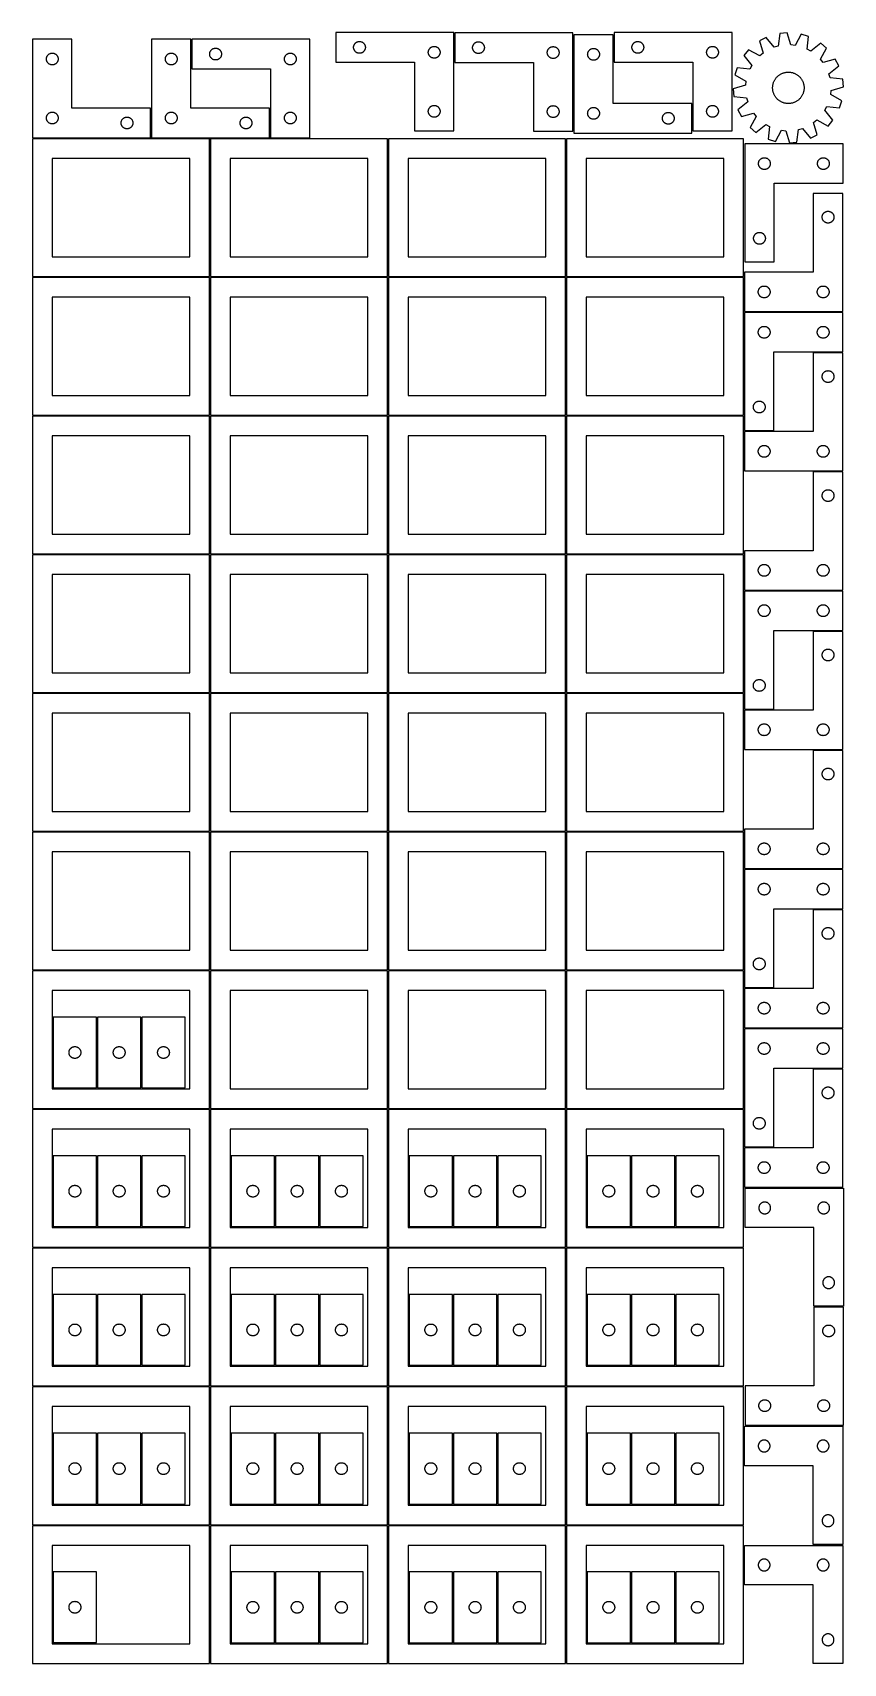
# Model space of a CAD drawing. Header units: millimetres. Extents: x 7 to 1243, y 7 to 2493.
import ezdxf

# ---------------------------------------------------------------- set-up
doc = ezdxf.new("R2010")
doc.units = ezdxf.units.MM
doc.layers.add('CUT', color=7, linetype='CONTINUOUS', true_color=0x000000)

msp = doc.modelspace()

# ---------------------------------------------------------------- linework, layer by layer
at = {"layer": 'CUT'}
for p, q in [((649.204616, 2493.470006), (469.204616, 2493.470006)), ((469.204616, 2493.470006), (469.204616, 2448.470006)), ((649.204616, 2343.470006), (649.204616, 2493.470006)), ((830.725735, 2493.08524), (650.725735, 2493.08524)), ((650.725735, 2493.08524), (650.725735, 2448.08524)), ((830.725735, 2343.08524), (830.725735, 2493.08524)), ((892.326781, 2490.343537), (832.326781, 2490.343537)), ((832.326781, 2490.343537), (832.326781, 2340.343537)), ((892.326781, 2385.343537), (892.326781, 2490.343537)), ((1073.842052, 2493.485386), (893.842052, 2493.485386)), ((893.842052, 2493.485386), (893.842052, 2448.485386)), ((1073.842052, 2343.485386), (1073.842052, 2493.485386)), ((1146.374589, 2492.214091), (1144.21735, 2472.958215)), ((1157.865981, 2493.23065), (1146.374589, 2492.214091)), ((1163.370116, 2474.65252), (1157.865981, 2493.23065)), ((1179.124335, 2490.923272), (1169.762401, 2473.958703)), ((1190.130016, 2487.464885), (1179.124335, 2490.923272)), ((1188.105632, 2468.19459), (1190.130016, 2487.464885)), ((66.520965, 2483.251496), (6.520965, 2483.251496)), ((6.520965, 2483.251496), (6.520965, 2333.251496)), ((34.765152, 2462.078564), (35.346229, 2462.1745)), ((35.346229, 2462.1745), (35.932336, 2462.232227)), ((35.932336, 2462.232227), (36.520965, 2462.251496)), ((36.520965, 2462.251496), (37.109593, 2462.232227)), ((37.109593, 2462.232227), (37.6957, 2462.1745)), ((37.6957, 2462.1745), (38.276778, 2462.078564)), ((66.520965, 2378.251496), (66.520965, 2483.251496)), ((248.041961, 2483.251496), (188.041961, 2483.251496)), ((188.041961, 2483.251496), (188.041961, 2333.251496)), ((216.286148, 2462.078564), (216.867225, 2462.1745)), ((216.867225, 2462.1745), (217.453333, 2462.232227)), ((217.453333, 2462.232227), (218.041961, 2462.251496)), ((218.041961, 2462.251496), (218.630589, 2462.232227)), ((218.630589, 2462.232227), (219.216696, 2462.1745)), ((219.216696, 2462.1745), (219.797774, 2462.078564)), ((248.041961, 2378.251496), (248.041961, 2483.251496)), ((429.680752, 2483.2515), (249.680752, 2483.2515)), ((249.680752, 2483.2515), (249.680752, 2438.2515)), ((276.757748, 2461.926235), (276.853684, 2462.507313)), ((276.853684, 2462.507313), (276.987419, 2463.080871)), ((276.987419, 2463.080871), (277.15838, 2463.644455)), ((277.15838, 2463.644455), (277.365836, 2464.195651)), ((277.365836, 2464.195651), (277.608897, 2464.732098)), ((277.608897, 2464.732098), (277.886523, 2465.2515)), ((277.886523, 2465.2515), (278.197525, 2465.751632)), ((278.197525, 2465.751632), (278.540572, 2466.230353)), ((278.540572, 2466.230353), (278.914193, 2466.685612)), ((278.914193, 2466.685612), (279.316791, 2467.115461)), ((279.316791, 2467.115461), (279.746639, 2467.518058)), ((279.746639, 2467.518058), (280.201899, 2467.89168)), ((280.201899, 2467.89168), (280.680619, 2468.234726)), ((280.680619, 2468.234726), (281.180752, 2468.545728)), ((281.180752, 2468.545728), (281.700153, 2468.823354)), ((281.700153, 2468.823354), (282.236601, 2469.066416)), ((282.236601, 2469.066416), (282.787796, 2469.273871)), ((282.787796, 2469.273871), (283.35138, 2469.444832)), ((283.35138, 2469.444832), (283.924939, 2469.578567)), ((283.924939, 2469.578567), (284.506016, 2469.674504)), ((284.506016, 2469.674504), (285.092123, 2469.73223)), ((285.092123, 2469.73223), (285.680752, 2469.7515)), ((285.680752, 2469.7515), (286.26938, 2469.73223)), ((286.26938, 2469.73223), (286.855487, 2469.674504)), ((286.855487, 2469.674504), (287.436564, 2469.578567)), ((287.436564, 2469.578567), (288.010123, 2469.444832)), ((288.010123, 2469.444832), (288.573707, 2469.273871)), ((288.573707, 2469.273871), (289.124902, 2469.066416)), ((289.124902, 2469.066416), (289.66135, 2468.823354)), ((289.66135, 2468.823354), (290.180752, 2468.545728)), ((290.180752, 2468.545728), (290.680884, 2468.234726)), ((290.680884, 2468.234726), (291.159604, 2467.89168)), ((291.159604, 2467.89168), (291.614864, 2467.518058)), ((291.614864, 2467.518058), (292.044713, 2467.115461)), ((292.044713, 2467.115461), (292.44731, 2466.685612)), ((292.44731, 2466.685612), (292.820932, 2466.230353)), ((292.820932, 2466.230353), (293.163978, 2465.751632)), ((293.163978, 2465.751632), (293.47498, 2465.2515)), ((293.47498, 2465.2515), (293.752606, 2464.732098)), ((293.752606, 2464.732098), (293.995667, 2464.195651)), ((293.995667, 2464.195651), (294.203123, 2463.644455)), ((294.203123, 2463.644455), (294.374084, 2463.080871)), ((294.374084, 2463.080871), (294.507819, 2462.507313)), ((294.507819, 2462.507313), (294.603755, 2461.926235)), ((397.924939, 2462.078567), (398.506016, 2462.174504)), ((398.506016, 2462.174504), (399.092123, 2462.23223)), ((399.092123, 2462.23223), (399.680752, 2462.2515)), ((399.680752, 2462.2515), (400.26938, 2462.23223)), ((400.26938, 2462.23223), (400.855487, 2462.174504)), ((400.855487, 2462.174504), (401.436564, 2462.078567)), ((429.680752, 2333.2515), (429.680752, 2483.2515)), ((496.204616, 2470.970006), (496.223886, 2471.558634)), ((496.223886, 2470.381377), (496.204616, 2470.970006)), ((496.223886, 2471.558634), (496.281613, 2472.144741)), ((496.281613, 2469.79527), (496.223886, 2470.381377)), ((496.281613, 2472.144741), (496.377549, 2472.725819)), ((496.377549, 2469.214193), (496.281613, 2469.79527)), ((496.377549, 2472.725819), (496.511284, 2473.299377)), ((496.511284, 2468.640634), (496.377549, 2469.214193)), ((496.511284, 2473.299377), (496.682245, 2473.862961)), ((496.682245, 2468.07705), (496.511284, 2468.640634)), ((496.682245, 2473.862961), (496.889701, 2474.414156)), ((496.889701, 2467.525855), (496.682245, 2468.07705)), ((496.889701, 2474.414156), (497.132762, 2474.950604)), ((497.132762, 2466.989407), (496.889701, 2467.525855)), ((497.132762, 2474.950604), (497.410388, 2475.470006)), ((497.410388, 2466.470006), (497.132762, 2466.989407)), ((497.410388, 2475.470006), (497.72139, 2475.970138)), ((497.72139, 2465.969874), (497.410388, 2466.470006)), ((497.72139, 2475.970138), (498.064436, 2476.448858)), ((498.064436, 2465.491153), (497.72139, 2465.969874)), ((498.064436, 2476.448858), (498.438058, 2476.904118)), ((498.438058, 2465.035893), (498.064436, 2465.491153)), ((498.438058, 2476.904118), (498.840655, 2477.333967)), ((498.840655, 2464.606045), (498.438058, 2465.035893)), ((498.840655, 2477.333967), (499.270504, 2477.736564)), ((499.270504, 2464.203447), (498.840655, 2464.606045)), ((499.270504, 2477.736564), (499.725763, 2478.110186)), ((499.725763, 2463.829826), (499.270504, 2464.203447)), ((499.725763, 2478.110186), (500.204484, 2478.453232)), ((500.204484, 2463.486779), (499.725763, 2463.829826)), ((500.204484, 2478.453232), (500.704616, 2478.764234)), ((500.704616, 2463.175777), (500.204484, 2463.486779)), ((500.704616, 2478.764234), (501.224018, 2479.04186)), ((501.224018, 2462.898151), (500.704616, 2463.175777)), ((501.224018, 2479.04186), (501.760465, 2479.284921)), ((501.760465, 2462.65509), (501.224018, 2462.898151)), ((501.760465, 2479.284921), (502.311661, 2479.492377)), ((502.311661, 2462.447634), (501.760465, 2462.65509)), ((502.311661, 2479.492377), (502.875245, 2479.663338)), ((502.875245, 2462.276673), (502.311661, 2462.447634)), ((502.875245, 2479.663338), (503.448803, 2479.797073)), ((503.448803, 2462.142938), (502.875245, 2462.276673)), ((503.448803, 2479.797073), (504.029881, 2479.893009)), ((504.029881, 2462.047002), (503.448803, 2462.142938)), ((504.029881, 2479.893009), (504.615988, 2479.950736)), ((504.615988, 2479.950736), (505.204616, 2479.970006)), ((505.204616, 2479.970006), (505.793245, 2479.950736)), ((505.793245, 2479.950736), (506.379352, 2479.893009)), ((506.379352, 2479.893009), (506.960429, 2479.797073)), ((506.960429, 2462.142938), (506.379352, 2462.047002)), ((506.960429, 2479.797073), (507.533988, 2479.663338)), ((507.533988, 2462.276673), (506.960429, 2462.142938)), ((507.533988, 2479.663338), (508.097572, 2479.492377)), ((508.097572, 2462.447634), (507.533988, 2462.276673)), ((508.097572, 2479.492377), (508.648767, 2479.284921)), ((508.648767, 2462.65509), (508.097572, 2462.447634)), ((508.648767, 2479.284921), (509.185215, 2479.04186)), ((509.185215, 2462.898151), (508.648767, 2462.65509)), ((509.185215, 2479.04186), (509.704616, 2478.764234)), ((509.704616, 2463.175777), (509.185215, 2462.898151)), ((509.704616, 2478.764234), (510.204748, 2478.453232)), ((510.204748, 2463.486779), (509.704616, 2463.175777)), ((510.204748, 2478.453232), (510.683469, 2478.110186)), ((510.683469, 2463.829826), (510.204748, 2463.486779)), ((510.683469, 2478.110186), (511.138729, 2477.736564)), ((511.138729, 2464.203447), (510.683469, 2463.829826)), ((511.138729, 2477.736564), (511.568577, 2477.333967)), ((511.568577, 2464.606045), (511.138729, 2464.203447)), ((511.568577, 2477.333967), (511.971175, 2476.904118)), ((511.971175, 2465.035893), (511.568577, 2464.606045)), ((511.971175, 2476.904118), (512.344796, 2476.448858)), ((512.344796, 2465.491153), (511.971175, 2465.035893)), ((512.344796, 2476.448858), (512.687843, 2475.970138)), ((512.687843, 2465.969874), (512.344796, 2465.491153)), ((512.687843, 2475.970138), (512.998845, 2475.470006)), ((512.998845, 2466.470006), (512.687843, 2465.969874)), ((512.998845, 2475.470006), (513.276471, 2474.950604)), ((513.276471, 2466.989407), (512.998845, 2466.470006)), ((513.276471, 2474.950604), (513.519532, 2474.414156)), ((513.519532, 2467.525855), (513.276471, 2466.989407)), ((513.519532, 2474.414156), (513.726988, 2473.862961)), ((513.726988, 2468.07705), (513.519532, 2467.525855)), ((513.726988, 2473.862961), (513.897949, 2473.299377)), ((513.897949, 2468.640634), (513.726988, 2468.07705)), ((513.897949, 2473.299377), (514.031684, 2472.725819)), ((514.031684, 2469.214193), (513.897949, 2468.640634)), ((514.031684, 2472.725819), (514.12762, 2472.144741)), ((514.12762, 2469.79527), (514.031684, 2469.214193)), ((514.12762, 2472.144741), (514.185347, 2471.558634)), ((514.185347, 2470.381377), (514.12762, 2469.79527)), ((514.185347, 2471.558634), (514.204616, 2470.970006)), ((514.204616, 2470.970006), (514.185347, 2470.381377)), ((610.204616, 2463.470006), (610.223886, 2464.058634)), ((610.223886, 2462.881377), (610.204616, 2463.470006)), ((610.223886, 2464.058634), (610.281613, 2464.644741)), ((610.281613, 2462.29527), (610.223886, 2462.881377)), ((610.281613, 2464.644741), (610.377549, 2465.225819)), ((610.377549, 2461.714193), (610.281613, 2462.29527)), ((610.377549, 2465.225819), (610.511284, 2465.799377)), ((610.511284, 2465.799377), (610.682245, 2466.362961)), ((610.682245, 2466.362961), (610.889701, 2466.914156)), ((610.889701, 2466.914156), (611.132762, 2467.450604)), ((611.132762, 2467.450604), (611.410388, 2467.970006)), ((611.410388, 2467.970006), (611.72139, 2468.470138)), ((611.72139, 2468.470138), (612.064436, 2468.948858)), ((612.064436, 2468.948858), (612.438058, 2469.404118)), ((612.438058, 2469.404118), (612.840655, 2469.833967)), ((612.840655, 2469.833967), (613.270504, 2470.236564)), ((613.270504, 2470.236564), (613.725763, 2470.610186)), ((613.725763, 2470.610186), (614.204484, 2470.953232)), ((614.204484, 2470.953232), (614.704616, 2471.264234)), ((614.704616, 2471.264234), (615.224018, 2471.54186)), ((615.224018, 2471.54186), (615.760465, 2471.784921)), ((615.760465, 2471.784921), (616.311661, 2471.992377)), ((616.311661, 2471.992377), (616.875245, 2472.163338)), ((616.875245, 2472.163338), (617.448803, 2472.297073)), ((617.448803, 2472.297073), (618.029881, 2472.393009)), ((618.029881, 2472.393009), (618.615988, 2472.450736)), ((618.615988, 2472.450736), (619.204616, 2472.470006)), ((619.204616, 2472.470006), (619.793245, 2472.450736)), ((619.793245, 2472.450736), (620.379352, 2472.393009)), ((620.379352, 2472.393009), (620.960429, 2472.297073)), ((620.960429, 2472.297073), (621.533988, 2472.163338)), ((621.533988, 2472.163338), (622.097572, 2471.992377)), ((622.097572, 2471.992377), (622.648767, 2471.784921)), ((622.648767, 2471.784921), (623.185215, 2471.54186)), ((623.185215, 2471.54186), (623.704616, 2471.264234)), ((623.704616, 2471.264234), (624.204748, 2470.953232)), ((624.204748, 2470.953232), (624.683469, 2470.610186)), ((624.683469, 2470.610186), (625.138729, 2470.236564)), ((625.138729, 2470.236564), (625.568577, 2469.833967)), ((625.568577, 2469.833967), (625.971175, 2469.404118)), ((625.971175, 2469.404118), (626.344796, 2468.948858)), ((626.344796, 2468.948858), (626.687843, 2468.470138)), ((626.687843, 2468.470138), (626.998845, 2467.970006)), ((626.998845, 2467.970006), (627.276471, 2467.450604)), ((627.276471, 2467.450604), (627.519532, 2466.914156)), ((627.519532, 2466.914156), (627.726988, 2466.362961)), ((627.726988, 2466.362961), (627.897949, 2465.799377)), ((627.897949, 2465.799377), (628.031684, 2465.225819)), ((628.031684, 2465.225819), (628.12762, 2464.644741)), ((628.12762, 2462.29527), (628.031684, 2461.714193)), ((628.12762, 2464.644741), (628.185347, 2464.058634)), ((628.185347, 2462.881377), (628.12762, 2462.29527)), ((628.185347, 2464.058634), (628.204616, 2463.470006)), ((628.204616, 2463.470006), (628.185347, 2462.881377)), ((677.725735, 2470.58524), (677.745004, 2471.173868)), ((677.745004, 2469.996612), (677.725735, 2470.58524)), ((677.745004, 2471.173868), (677.802731, 2471.759976)), ((677.802731, 2469.410504), (677.745004, 2469.996612)), ((677.802731, 2471.759976), (677.898667, 2472.341053)), ((677.898667, 2468.829427), (677.802731, 2469.410504)), ((677.898667, 2472.341053), (678.032402, 2472.914611)), ((678.032402, 2468.255869), (677.898667, 2468.829427)), ((678.032402, 2472.914611), (678.203363, 2473.478195)), ((678.203363, 2467.692285), (678.032402, 2468.255869)), ((678.203363, 2473.478195), (678.410819, 2474.029391)), ((678.410819, 2467.141089), (678.203363, 2467.692285)), ((678.410819, 2474.029391), (678.65388, 2474.565838)), ((678.65388, 2466.604642), (678.410819, 2467.141089)), ((678.65388, 2474.565838), (678.931506, 2475.08524)), ((678.931506, 2466.08524), (678.65388, 2466.604642)), ((678.931506, 2475.08524), (679.242508, 2475.585372)), ((679.242508, 2465.585108), (678.931506, 2466.08524)), ((679.242508, 2475.585372), (679.585554, 2476.064093)), ((679.585554, 2465.106387), (679.242508, 2465.585108)), ((679.585554, 2476.064093), (679.959176, 2476.519352)), ((679.959176, 2464.651128), (679.585554, 2465.106387)), ((679.959176, 2476.519352), (680.361773, 2476.949201)), ((680.361773, 2464.221279), (679.959176, 2464.651128)), ((680.361773, 2476.949201), (680.791622, 2477.351798)), ((680.791622, 2463.818682), (680.361773, 2464.221279)), ((680.791622, 2477.351798), (681.246882, 2477.72542)), ((681.246882, 2463.44506), (680.791622, 2463.818682)), ((681.246882, 2477.72542), (681.725602, 2478.068466)), ((681.725602, 2463.102013), (681.246882, 2463.44506)), ((681.725602, 2478.068466), (682.225735, 2478.379469)), ((682.225735, 2462.791011), (681.725602, 2463.102013)), ((682.225735, 2478.379469), (682.745136, 2478.657095)), ((682.745136, 2462.513385), (682.225735, 2462.791011)), ((682.745136, 2478.657095), (683.281584, 2478.900156)), ((683.281584, 2462.270324), (682.745136, 2462.513385)), ((683.281584, 2478.900156), (683.832779, 2479.107611)), ((683.832779, 2462.062869), (683.281584, 2462.270324)), ((683.832779, 2479.107611), (684.396363, 2479.278572)), ((684.396363, 2479.278572), (684.969922, 2479.412308)), ((684.969922, 2479.412308), (685.550999, 2479.508244)), ((685.550999, 2479.508244), (686.137106, 2479.56597)), ((686.137106, 2479.56597), (686.725735, 2479.58524)), ((686.725735, 2479.58524), (687.314363, 2479.56597)), ((687.314363, 2479.56597), (687.90047, 2479.508244)), ((687.90047, 2479.508244), (688.481547, 2479.412308)), ((688.481547, 2479.412308), (689.055106, 2479.278572)), ((689.055106, 2479.278572), (689.61869, 2479.107611)), ((689.61869, 2479.107611), (690.169885, 2478.900156)), ((690.169885, 2462.270324), (689.61869, 2462.062869)), ((690.169885, 2478.900156), (690.706333, 2478.657095)), ((690.706333, 2462.513385), (690.169885, 2462.270324)), ((690.706333, 2478.657095), (691.225735, 2478.379469)), ((691.225735, 2462.791011), (690.706333, 2462.513385)), ((691.225735, 2478.379469), (691.725867, 2478.068466)), ((691.725867, 2463.102013), (691.225735, 2462.791011)), ((691.725867, 2478.068466), (692.204587, 2477.72542)), ((692.204587, 2463.44506), (691.725867, 2463.102013)), ((692.204587, 2477.72542), (692.659847, 2477.351798)), ((692.659847, 2463.818682), (692.204587, 2463.44506)), ((692.659847, 2477.351798), (693.089696, 2476.949201)), ((693.089696, 2464.221279), (692.659847, 2463.818682)), ((693.089696, 2476.949201), (693.492293, 2476.519352)), ((693.492293, 2464.651128), (693.089696, 2464.221279)), ((693.492293, 2476.519352), (693.865915, 2476.064093)), ((693.865915, 2465.106387), (693.492293, 2464.651128)), ((693.865915, 2476.064093), (694.208961, 2475.585372)), ((694.208961, 2465.585108), (693.865915, 2465.106387)), ((694.208961, 2475.585372), (694.519963, 2475.08524)), ((694.519963, 2466.08524), (694.208961, 2465.585108)), ((694.519963, 2475.08524), (694.797589, 2474.565838)), ((694.797589, 2466.604642), (694.519963, 2466.08524)), ((694.797589, 2474.565838), (695.04065, 2474.029391)), ((695.04065, 2467.141089), (694.797589, 2466.604642)), ((695.04065, 2474.029391), (695.248106, 2473.478195)), ((695.248106, 2467.692285), (695.04065, 2467.141089)), ((695.248106, 2473.478195), (695.419067, 2472.914611)), ((695.419067, 2468.255869), (695.248106, 2467.692285)), ((695.419067, 2472.914611), (695.552802, 2472.341053)), ((695.552802, 2468.829427), (695.419067, 2468.255869)), ((695.552802, 2472.341053), (695.648738, 2471.759976)), ((695.648738, 2469.410504), (695.552802, 2468.829427)), ((695.648738, 2471.759976), (695.706465, 2471.173868)), ((695.706465, 2469.996612), (695.648738, 2469.410504)), ((695.706465, 2471.173868), (695.725735, 2470.58524)), ((695.725735, 2470.58524), (695.706465, 2469.996612)), ((791.725735, 2463.08524), (791.745004, 2463.673868)), ((791.745004, 2462.496612), (791.725735, 2463.08524)), ((791.745004, 2463.673868), (791.802731, 2464.259976)), ((791.802731, 2461.910504), (791.745004, 2462.496612)), ((791.802731, 2464.259976), (791.898667, 2464.841053)), ((791.898667, 2464.841053), (792.032402, 2465.414611)), ((792.032402, 2465.414611), (792.203363, 2465.978195)), ((792.203363, 2465.978195), (792.410819, 2466.529391)), ((792.410819, 2466.529391), (792.65388, 2467.065838)), ((792.65388, 2467.065838), (792.931506, 2467.58524)), ((792.931506, 2467.58524), (793.242508, 2468.085372)), ((793.242508, 2468.085372), (793.585554, 2468.564093)), ((793.585554, 2468.564093), (793.959176, 2469.019352)), ((793.959176, 2469.019352), (794.361773, 2469.449201)), ((794.361773, 2469.449201), (794.791622, 2469.851798)), ((794.791622, 2469.851798), (795.246882, 2470.22542)), ((795.246882, 2470.22542), (795.725602, 2470.568466)), ((795.725602, 2470.568466), (796.225735, 2470.879469)), ((796.225735, 2470.879469), (796.745136, 2471.157095)), ((796.745136, 2471.157095), (797.281584, 2471.400156)), ((797.281584, 2471.400156), (797.832779, 2471.607611)), ((797.832779, 2471.607611), (798.396363, 2471.778572)), ((798.396363, 2471.778572), (798.969922, 2471.912308)), ((798.969922, 2471.912308), (799.550999, 2472.008244)), ((799.550999, 2472.008244), (800.137106, 2472.06597)), ((800.137106, 2472.06597), (800.725735, 2472.08524)), ((800.725735, 2472.08524), (801.314363, 2472.06597)), ((801.314363, 2472.06597), (801.90047, 2472.008244)), ((801.90047, 2472.008244), (802.481547, 2471.912308)), ((802.481547, 2471.912308), (803.055106, 2471.778572)), ((803.055106, 2471.778572), (803.61869, 2471.607611)), ((803.61869, 2471.607611), (804.169885, 2471.400156)), ((804.169885, 2471.400156), (804.706333, 2471.157095)), ((804.706333, 2471.157095), (805.225735, 2470.879469)), ((805.225735, 2470.879469), (805.725867, 2470.568466)), ((805.725867, 2470.568466), (806.204587, 2470.22542)), ((806.204587, 2470.22542), (806.659847, 2469.851798)), ((806.659847, 2469.851798), (807.089696, 2469.449201)), ((807.089696, 2469.449201), (807.492293, 2469.019352)), ((807.492293, 2469.019352), (807.865915, 2468.564093)), ((807.865915, 2468.564093), (808.208961, 2468.085372)), ((808.208961, 2468.085372), (808.519963, 2467.58524)), ((808.519963, 2467.58524), (808.797589, 2467.065838)), ((808.797589, 2467.065838), (809.04065, 2466.529391)), ((809.04065, 2466.529391), (809.248106, 2465.978195)), ((809.248106, 2465.978195), (809.419067, 2465.414611)), ((809.419067, 2465.414611), (809.552802, 2464.841053)), ((809.552802, 2464.841053), (809.648738, 2464.259976)), ((809.648738, 2464.259976), (809.706465, 2463.673868)), ((809.706465, 2462.496612), (809.648738, 2461.910504)), ((809.706465, 2463.673868), (809.725735, 2463.08524)), ((809.725735, 2463.08524), (809.706465, 2462.496612)), ((853.403778, 2461.518273), (853.499714, 2462.09935)), ((853.499714, 2462.09935), (853.633449, 2462.672909)), ((853.633449, 2462.672909), (853.80441, 2463.236492)), ((853.80441, 2463.236492), (854.011865, 2463.787688)), ((854.011865, 2463.787688), (854.254927, 2464.324135)), ((854.254927, 2464.324135), (854.532553, 2464.843537)), ((854.532553, 2464.843537), (854.843555, 2465.343669)), ((854.843555, 2465.343669), (855.186601, 2465.82239)), ((855.186601, 2465.82239), (855.560223, 2466.27765)), ((855.560223, 2466.27765), (855.96282, 2466.707498)), ((855.96282, 2466.707498), (856.392669, 2467.110095)), ((856.392669, 2467.110095), (856.847928, 2467.483717)), ((856.847928, 2467.483717), (857.326649, 2467.826764)), ((857.326649, 2467.826764), (857.826781, 2468.137766)), ((857.826781, 2468.137766), (858.346183, 2468.415392)), ((858.346183, 2468.415392), (858.88263, 2468.658453)), ((858.88263, 2468.658453), (859.433826, 2468.865908)), ((859.433826, 2468.865908), (859.99741, 2469.03687)), ((859.99741, 2469.03687), (860.570968, 2469.170605)), ((860.570968, 2469.170605), (861.152046, 2469.266541)), ((861.152046, 2469.266541), (861.738153, 2469.324268)), ((861.738153, 2469.324268), (862.326781, 2469.343537)), ((862.326781, 2469.343537), (862.915409, 2469.324268)), ((862.915409, 2469.324268), (863.501517, 2469.266541)), ((863.501517, 2469.266541), (864.082594, 2469.170605)), ((864.082594, 2469.170605), (864.656153, 2469.03687)), ((864.656153, 2469.03687), (865.219736, 2468.865908)), ((865.219736, 2468.865908), (865.770932, 2468.658453)), ((865.770932, 2468.658453), (866.307379, 2468.415392)), ((866.307379, 2468.415392), (866.826781, 2468.137766)), ((866.826781, 2468.137766), (867.326913, 2467.826764)), ((867.326913, 2467.826764), (867.805634, 2467.483717)), ((867.805634, 2467.483717), (868.260894, 2467.110095)), ((868.260894, 2467.110095), (868.690742, 2466.707498)), ((868.690742, 2466.707498), (869.09334, 2466.27765)), ((869.09334, 2466.27765), (869.466961, 2465.82239)), ((869.466961, 2465.82239), (869.810008, 2465.343669)), ((869.810008, 2465.343669), (870.12101, 2464.843537)), ((870.12101, 2464.843537), (870.398636, 2464.324135)), ((870.398636, 2464.324135), (870.641697, 2463.787688)), ((870.641697, 2463.787688), (870.849152, 2463.236492)), ((870.849152, 2463.236492), (871.020114, 2462.672909)), ((871.020114, 2462.672909), (871.153849, 2462.09935)), ((871.153849, 2462.09935), (871.249785, 2461.518273)), ((920.842052, 2470.985386), (920.861322, 2471.574015)), ((920.861322, 2470.396758), (920.842052, 2470.985386)), ((920.861322, 2471.574015), (920.919049, 2472.160122)), ((920.919049, 2469.810651), (920.861322, 2470.396758)), ((920.919049, 2472.160122), (921.014985, 2472.741199)), ((921.014985, 2469.229574), (920.919049, 2469.810651)), ((921.014985, 2472.741199), (921.14872, 2473.314758)), ((921.14872, 2468.656015), (921.014985, 2469.229574)), ((921.14872, 2473.314758), (921.319681, 2473.878342)), ((921.319681, 2468.092431), (921.14872, 2468.656015)), ((921.319681, 2473.878342), (921.527136, 2474.429537)), ((921.527136, 2467.541236), (921.319681, 2468.092431)), ((921.527136, 2474.429537), (921.770198, 2474.965985)), ((921.770198, 2467.004788), (921.527136, 2467.541236)), ((921.770198, 2474.965985), (922.047824, 2475.485386)), ((922.047824, 2466.485386), (921.770198, 2467.004788)), ((922.047824, 2475.485386), (922.358826, 2475.985519)), ((922.358826, 2465.985254), (922.047824, 2466.485386)), ((922.358826, 2475.985519), (922.701872, 2476.464239)), ((922.701872, 2465.506534), (922.358826, 2465.985254)), ((922.701872, 2476.464239), (923.075494, 2476.919499)), ((923.075494, 2465.051274), (922.701872, 2465.506534)), ((923.075494, 2476.919499), (923.478091, 2477.349347)), ((923.478091, 2464.621425), (923.075494, 2465.051274)), ((923.478091, 2477.349347), (923.90794, 2477.751945)), ((923.90794, 2464.218828), (923.478091, 2464.621425)), ((923.90794, 2477.751945), (924.363199, 2478.125567)), ((924.363199, 2463.845206), (923.90794, 2464.218828)), ((924.363199, 2478.125567), (924.84192, 2478.468613)), ((924.84192, 2463.50216), (924.363199, 2463.845206)), ((924.84192, 2478.468613), (925.342052, 2478.779615)), ((925.342052, 2463.191158), (924.84192, 2463.50216)), ((925.342052, 2478.779615), (925.861454, 2479.057241)), ((925.861454, 2462.913532), (925.342052, 2463.191158)), ((925.861454, 2479.057241), (926.397901, 2479.300302)), ((926.397901, 2462.670471), (925.861454, 2462.913532)), ((926.397901, 2479.300302), (926.949097, 2479.507758)), ((926.949097, 2462.463015), (926.397901, 2462.670471)), ((926.949097, 2479.507758), (927.512681, 2479.678719)), ((927.512681, 2462.292054), (926.949097, 2462.463015)), ((927.512681, 2479.678719), (928.086239, 2479.812454)), ((928.086239, 2462.158319), (927.512681, 2462.292054)), ((928.086239, 2479.812454), (928.667317, 2479.90839)), ((928.667317, 2462.062383), (928.086239, 2462.158319)), ((928.667317, 2479.90839), (929.253424, 2479.966117)), ((929.253424, 2479.966117), (929.842052, 2479.985386)), ((929.842052, 2479.985386), (930.43068, 2479.966117)), ((930.43068, 2479.966117), (931.016788, 2479.90839)), ((931.016788, 2479.90839), (931.597865, 2479.812454)), ((931.597865, 2462.158319), (931.016788, 2462.062383)), ((931.597865, 2479.812454), (932.171424, 2479.678719)), ((932.171424, 2462.292054), (931.597865, 2462.158319)), ((932.171424, 2479.678719), (932.735007, 2479.507758)), ((932.735007, 2462.463015), (932.171424, 2462.292054)), ((932.735007, 2479.507758), (933.286203, 2479.300302)), ((933.286203, 2462.670471), (932.735007, 2462.463015)), ((933.286203, 2479.300302), (933.82265, 2479.057241)), ((933.82265, 2462.913532), (933.286203, 2462.670471)), ((933.82265, 2479.057241), (934.342052, 2478.779615)), ((934.342052, 2463.191158), (933.82265, 2462.913532)), ((934.342052, 2478.779615), (934.842184, 2478.468613)), ((934.842184, 2463.50216), (934.342052, 2463.191158)), ((934.842184, 2478.468613), (935.320905, 2478.125567)), ((935.320905, 2463.845206), (934.842184, 2463.50216)), ((935.320905, 2478.125567), (935.776165, 2477.751945)), ((935.776165, 2464.218828), (935.320905, 2463.845206)), ((935.776165, 2477.751945), (936.206013, 2477.349347)), ((936.206013, 2464.621425), (935.776165, 2464.218828)), ((936.206013, 2477.349347), (936.608611, 2476.919499)), ((936.608611, 2465.051274), (936.206013, 2464.621425)), ((936.608611, 2476.919499), (936.982232, 2476.464239)), ((936.982232, 2465.506534), (936.608611, 2465.051274)), ((936.982232, 2476.464239), (937.325279, 2475.985519)), ((937.325279, 2465.985254), (936.982232, 2465.506534)), ((937.325279, 2475.985519), (937.636281, 2475.485386)), ((937.636281, 2466.485386), (937.325279, 2465.985254)), ((937.636281, 2475.485386), (937.913907, 2474.965985)), ((937.913907, 2467.004788), (937.636281, 2466.485386)), ((937.913907, 2474.965985), (938.156968, 2474.429537)), ((938.156968, 2467.541236), (937.913907, 2467.004788)), ((938.156968, 2474.429537), (938.364423, 2473.878342)), ((938.364423, 2468.092431), (938.156968, 2467.541236)), ((938.364423, 2473.878342), (938.535385, 2473.314758)), ((938.535385, 2468.656015), (938.364423, 2468.092431)), ((938.535385, 2473.314758), (938.66912, 2472.741199)), ((938.66912, 2469.229574), (938.535385, 2468.656015)), ((938.66912, 2472.741199), (938.765056, 2472.160122)), ((938.765056, 2469.810651), (938.66912, 2469.229574)), ((938.765056, 2472.160122), (938.822783, 2471.574015)), ((938.822783, 2470.396758), (938.765056, 2469.810651)), ((938.822783, 2471.574015), (938.842052, 2470.985386)), ((938.842052, 2470.985386), (938.822783, 2470.396758)), ((1034.842052, 2463.485386), (1034.861322, 2464.074015)), ((1034.861322, 2462.896758), (1034.842052, 2463.485386)), ((1034.861322, 2464.074015), (1034.919049, 2464.660122)), ((1034.919049, 2462.310651), (1034.861322, 2462.896758)), ((1034.919049, 2464.660122), (1035.014985, 2465.241199)), ((1035.014985, 2461.729574), (1034.919049, 2462.310651)), ((1035.014985, 2465.241199), (1035.14872, 2465.814758)), ((1035.14872, 2465.814758), (1035.319681, 2466.378342)), ((1035.319681, 2466.378342), (1035.527136, 2466.929537)), ((1035.527136, 2466.929537), (1035.770198, 2467.465985)), ((1035.770198, 2467.465985), (1036.047824, 2467.985386)), ((1036.047824, 2467.985386), (1036.358826, 2468.485519)), ((1036.358826, 2468.485519), (1036.701872, 2468.964239)), ((1036.701872, 2468.964239), (1037.075494, 2469.419499)), ((1037.075494, 2469.419499), (1037.478091, 2469.849347)), ((1037.478091, 2469.849347), (1037.90794, 2470.251945)), ((1037.90794, 2470.251945), (1038.363199, 2470.625567)), ((1038.363199, 2470.625567), (1038.84192, 2470.968613)), ((1038.84192, 2470.968613), (1039.342052, 2471.279615)), ((1039.342052, 2471.279615), (1039.861454, 2471.557241)), ((1039.861454, 2471.557241), (1040.397901, 2471.800302)), ((1040.397901, 2471.800302), (1040.949097, 2472.007758)), ((1040.949097, 2472.007758), (1041.512681, 2472.178719)), ((1041.512681, 2472.178719), (1042.086239, 2472.312454)), ((1042.086239, 2472.312454), (1042.667317, 2472.40839)), ((1042.667317, 2472.40839), (1043.253424, 2472.466117)), ((1043.253424, 2472.466117), (1043.842052, 2472.485386)), ((1043.842052, 2472.485386), (1044.43068, 2472.466117)), ((1044.43068, 2472.466117), (1045.016788, 2472.40839)), ((1045.016788, 2472.40839), (1045.597865, 2472.312454)), ((1045.597865, 2472.312454), (1046.171424, 2472.178719)), ((1046.171424, 2472.178719), (1046.735007, 2472.007758)), ((1046.735007, 2472.007758), (1047.286203, 2471.800302)), ((1047.286203, 2471.800302), (1047.82265, 2471.557241)), ((1047.82265, 2471.557241), (1048.342052, 2471.279615)), ((1048.342052, 2471.279615), (1048.842184, 2470.968613)), ((1048.842184, 2470.968613), (1049.320905, 2470.625567)), ((1049.320905, 2470.625567), (1049.776165, 2470.251945)), ((1049.776165, 2470.251945), (1050.206013, 2469.849347)), ((1050.206013, 2469.849347), (1050.608611, 2469.419499)), ((1050.608611, 2469.419499), (1050.982232, 2468.964239)), ((1050.982232, 2468.964239), (1051.325279, 2468.485519)), ((1051.325279, 2468.485519), (1051.636281, 2467.985386)), ((1051.636281, 2467.985386), (1051.913907, 2467.465985)), ((1051.913907, 2467.465985), (1052.156968, 2466.929537)), ((1052.156968, 2466.929537), (1052.364423, 2466.378342)), ((1052.364423, 2466.378342), (1052.535385, 2465.814758)), ((1052.535385, 2465.814758), (1052.66912, 2465.241199)), ((1052.66912, 2465.241199), (1052.765056, 2464.660122)), ((1052.765056, 2462.310651), (1052.66912, 2461.729574)), ((1052.765056, 2464.660122), (1052.822783, 2464.074015)), ((1052.822783, 2462.896758), (1052.765056, 2462.310651)), ((1052.822783, 2464.074015), (1052.842052, 2463.485386)), ((1052.842052, 2463.485386), (1052.822783, 2462.896758)), ((1098.960306, 2467.473503), (1091.553481, 2458.629046)), ((1115.98904, 2458.228793), (1098.960306, 2467.473503)), ((1125.851436, 2486.21061), (1115.623795, 2480.873867)), ((1115.623795, 2480.873867), (1120.99967, 2462.258218)), ((1120.99967, 2462.258218), (1115.98904, 2458.228793)), ((1138.046137, 2471.152998), (1125.851436, 2486.21061)), ((1144.21735, 2472.958215), (1138.046137, 2471.152998)), ((1169.762401, 2473.958703), (1163.370116, 2474.65252)), ((1193.745821, 2465.107365), (1188.105632, 2468.19459)), ((1208.887179, 2477.197926), (1193.745821, 2465.107365)), ((1208.486926, 2452.762368), (1217.731636, 2469.791101)), ((1217.731636, 2469.791101), (1208.887179, 2477.197926)), ((27.520965, 2453.251496), (27.540234, 2453.840124)), ((27.540234, 2452.662868), (27.520965, 2453.251496)), ((27.540234, 2453.840124), (27.597961, 2454.426232)), ((27.597961, 2452.07676), (27.540234, 2452.662868)), ((27.597961, 2454.426232), (27.693897, 2455.007309)), ((27.693897, 2451.495683), (27.597961, 2452.07676)), ((27.693897, 2455.007309), (27.827632, 2455.580868)), ((27.827632, 2450.922125), (27.693897, 2451.495683)), ((27.827632, 2455.580868), (27.998593, 2456.144451)), ((27.998593, 2450.358541), (27.827632, 2450.922125)), ((27.998593, 2456.144451), (28.206049, 2456.695647)), ((28.206049, 2449.807345), (27.998593, 2450.358541)), ((28.206049, 2456.695647), (28.44911, 2457.232094)), ((28.44911, 2449.270898), (28.206049, 2449.807345)), ((28.44911, 2457.232094), (28.726736, 2457.751496)), ((28.726736, 2448.751496), (28.44911, 2449.270898)), ((28.726736, 2457.751496), (29.037738, 2458.251628)), ((29.037738, 2448.251364), (28.726736, 2448.751496)), ((29.037738, 2458.251628), (29.380785, 2458.730349)), ((29.380785, 2447.772643), (29.037738, 2448.251364)), ((29.380785, 2458.730349), (29.754406, 2459.185609)), ((29.754406, 2447.317384), (29.380785, 2447.772643)), ((29.754406, 2459.185609), (30.157004, 2459.615457)), ((30.157004, 2446.887535), (29.754406, 2447.317384)), ((30.157004, 2459.615457), (30.586852, 2460.018054)), ((30.586852, 2446.484938), (30.157004, 2446.887535)), ((30.586852, 2460.018054), (31.042112, 2460.391676)), ((31.042112, 2446.111316), (30.586852, 2446.484938)), ((31.042112, 2460.391676), (31.520833, 2460.734723)), ((31.520833, 2445.76827), (31.042112, 2446.111316)), ((31.520833, 2460.734723), (32.020965, 2461.045725)), ((32.020965, 2445.457268), (31.520833, 2445.76827)), ((32.020965, 2461.045725), (32.540366, 2461.323351)), ((32.540366, 2445.179642), (32.020965, 2445.457268)), ((32.540366, 2461.323351), (33.076814, 2461.566412)), ((33.076814, 2444.93658), (32.540366, 2445.179642)), ((33.076814, 2461.566412), (33.628009, 2461.773867)), ((33.628009, 2444.729125), (33.076814, 2444.93658)), ((33.628009, 2461.773867), (34.191593, 2461.944829)), ((34.191593, 2444.558164), (33.628009, 2444.729125)), ((34.191593, 2461.944829), (34.765152, 2462.078564)), ((34.765152, 2444.424429), (34.191593, 2444.558164)), ((35.346229, 2444.328492), (34.765152, 2444.424429)), ((35.932336, 2444.270766), (35.346229, 2444.328492)), ((36.520965, 2444.251496), (35.932336, 2444.270766)), ((37.109593, 2444.270766), (36.520965, 2444.251496)), ((37.6957, 2444.328492), (37.109593, 2444.270766)), ((38.276778, 2444.424429), (37.6957, 2444.328492)), ((38.276778, 2462.078564), (38.850336, 2461.944829)), ((38.850336, 2444.558164), (38.276778, 2444.424429)), ((38.850336, 2461.944829), (39.41392, 2461.773867)), ((39.41392, 2444.729125), (38.850336, 2444.558164)), ((39.41392, 2461.773867), (39.965116, 2461.566412)), ((39.965116, 2444.93658), (39.41392, 2444.729125)), ((39.965116, 2461.566412), (40.501563, 2461.323351)), ((40.501563, 2445.179642), (39.965116, 2444.93658)), ((40.501563, 2461.323351), (41.020965, 2461.045725)), ((41.020965, 2445.457268), (40.501563, 2445.179642)), ((41.020965, 2461.045725), (41.521097, 2460.734723)), ((41.521097, 2445.76827), (41.020965, 2445.457268)), ((41.521097, 2460.734723), (41.999817, 2460.391676)), ((41.999817, 2446.111316), (41.521097, 2445.76827)), ((41.999817, 2460.391676), (42.455077, 2460.018054)), ((42.455077, 2446.484938), (41.999817, 2446.111316)), ((42.455077, 2460.018054), (42.884926, 2459.615457)), ((42.884926, 2446.887535), (42.455077, 2446.484938)), ((42.884926, 2459.615457), (43.287523, 2459.185609)), ((43.287523, 2447.317384), (42.884926, 2446.887535)), ((43.287523, 2459.185609), (43.661145, 2458.730349)), ((43.661145, 2447.772643), (43.287523, 2447.317384)), ((43.661145, 2458.730349), (44.004191, 2458.251628)), ((44.004191, 2448.251364), (43.661145, 2447.772643)), ((44.004191, 2458.251628), (44.315193, 2457.751496)), ((44.315193, 2448.751496), (44.004191, 2448.251364)), ((44.315193, 2457.751496), (44.592819, 2457.232094)), ((44.592819, 2449.270898), (44.315193, 2448.751496)), ((44.592819, 2457.232094), (44.83588, 2456.695647)), ((44.83588, 2449.807345), (44.592819, 2449.270898)), ((44.83588, 2456.695647), (45.043336, 2456.144451)), ((45.043336, 2450.358541), (44.83588, 2449.807345)), ((45.043336, 2456.144451), (45.214297, 2455.580868)), ((45.214297, 2450.922125), (45.043336, 2450.358541)), ((45.214297, 2455.580868), (45.348032, 2455.007309)), ((45.348032, 2451.495683), (45.214297, 2450.922125)), ((45.348032, 2455.007309), (45.443968, 2454.426232)), ((45.443968, 2452.07676), (45.348032, 2451.495683)), ((45.443968, 2454.426232), (45.501695, 2453.840124)), ((45.501695, 2452.662868), (45.443968, 2452.07676)), ((45.501695, 2453.840124), (45.520965, 2453.251496)), ((45.520965, 2453.251496), (45.501695, 2452.662868)), ((209.041961, 2453.251496), (209.06123, 2453.840124)), ((209.06123, 2452.662868), (209.041961, 2453.251496)), ((209.06123, 2453.840124), (209.118957, 2454.426232)), ((209.118957, 2452.07676), (209.06123, 2452.662868)), ((209.118957, 2454.426232), (209.214893, 2455.007309)), ((209.214893, 2451.495683), (209.118957, 2452.07676)), ((209.214893, 2455.007309), (209.348628, 2455.580868)), ((209.348628, 2450.922125), (209.214893, 2451.495683)), ((209.348628, 2455.580868), (209.51959, 2456.144451)), ((209.51959, 2450.358541), (209.348628, 2450.922125)), ((209.51959, 2456.144451), (209.727045, 2456.695647)), ((209.727045, 2449.807345), (209.51959, 2450.358541)), ((209.727045, 2456.695647), (209.970106, 2457.232094)), ((209.970106, 2449.270898), (209.727045, 2449.807345)), ((209.970106, 2457.232094), (210.247732, 2457.751496)), ((210.247732, 2448.751496), (209.970106, 2449.270898)), ((210.247732, 2457.751496), (210.558734, 2458.251628)), ((210.558734, 2448.251364), (210.247732, 2448.751496)), ((210.558734, 2458.251628), (210.901781, 2458.730349)), ((210.901781, 2447.772643), (210.558734, 2448.251364)), ((210.901781, 2458.730349), (211.275402, 2459.185609)), ((211.275402, 2447.317384), (210.901781, 2447.772643)), ((211.275402, 2459.185609), (211.678, 2459.615457)), ((211.678, 2446.887535), (211.275402, 2447.317384)), ((211.678, 2459.615457), (212.107848, 2460.018054)), ((212.107848, 2446.484938), (211.678, 2446.887535)), ((212.107848, 2460.018054), (212.563108, 2460.391676)), ((212.563108, 2446.111316), (212.107848, 2446.484938)), ((212.563108, 2460.391676), (213.041829, 2460.734723)), ((213.041829, 2445.76827), (212.563108, 2446.111316)), ((213.041829, 2460.734723), (213.541961, 2461.045725)), ((213.541961, 2445.457268), (213.041829, 2445.76827)), ((213.541961, 2461.045725), (214.061363, 2461.323351)), ((214.061363, 2445.179642), (213.541961, 2445.457268)), ((214.061363, 2461.323351), (214.59781, 2461.566412)), ((214.59781, 2444.93658), (214.061363, 2445.179642)), ((214.59781, 2461.566412), (215.149006, 2461.773867)), ((215.149006, 2444.729125), (214.59781, 2444.93658)), ((215.149006, 2461.773867), (215.712589, 2461.944829)), ((215.712589, 2444.558164), (215.149006, 2444.729125)), ((215.712589, 2461.944829), (216.286148, 2462.078564)), ((216.286148, 2444.424429), (215.712589, 2444.558164)), ((216.867225, 2444.328492), (216.286148, 2444.424429)), ((217.453333, 2444.270766), (216.867225, 2444.328492)), ((218.041961, 2444.251496), (217.453333, 2444.270766)), ((218.630589, 2444.270766), (218.041961, 2444.251496)), ((219.216696, 2444.328492), (218.630589, 2444.270766)), ((219.797774, 2444.424429), (219.216696, 2444.328492)), ((219.797774, 2462.078564), (220.371332, 2461.944829)), ((220.371332, 2444.558164), (219.797774, 2444.424429)), ((220.371332, 2461.944829), (220.934916, 2461.773867)), ((220.934916, 2444.729125), (220.371332, 2444.558164)), ((220.934916, 2461.773867), (221.486112, 2461.566412)), ((221.486112, 2444.93658), (220.934916, 2444.729125)), ((221.486112, 2461.566412), (222.022559, 2461.323351)), ((222.022559, 2445.179642), (221.486112, 2444.93658)), ((222.022559, 2461.323351), (222.541961, 2461.045725)), ((222.541961, 2445.457268), (222.022559, 2445.179642)), ((222.541961, 2461.045725), (223.042093, 2460.734723)), ((223.042093, 2445.76827), (222.541961, 2445.457268)), ((223.042093, 2460.734723), (223.520814, 2460.391676)), ((223.520814, 2446.111316), (223.042093, 2445.76827)), ((223.520814, 2460.391676), (223.976073, 2460.018054)), ((223.976073, 2446.484938), (223.520814, 2446.111316)), ((223.976073, 2460.018054), (224.405922, 2459.615457)), ((224.405922, 2446.887535), (223.976073, 2446.484938)), ((224.405922, 2459.615457), (224.808519, 2459.185609)), ((224.808519, 2447.317384), (224.405922, 2446.887535)), ((224.808519, 2459.185609), (225.182141, 2458.730349)), ((225.182141, 2447.772643), (224.808519, 2447.317384)), ((225.182141, 2458.730349), (225.525187, 2458.251628)), ((225.525187, 2448.251364), (225.182141, 2447.772643)), ((225.525187, 2458.251628), (225.836189, 2457.751496)), ((225.836189, 2448.751496), (225.525187, 2448.251364)), ((225.836189, 2457.751496), (226.113815, 2457.232094)), ((226.113815, 2449.270898), (225.836189, 2448.751496)), ((226.113815, 2457.232094), (226.356877, 2456.695647)), ((226.356877, 2449.807345), (226.113815, 2449.270898)), ((226.356877, 2456.695647), (226.564332, 2456.144451)), ((226.564332, 2450.358541), (226.356877, 2449.807345)), ((226.564332, 2456.144451), (226.735293, 2455.580868)), ((226.735293, 2450.922125), (226.564332, 2450.358541)), ((226.735293, 2455.580868), (226.869028, 2455.007309)), ((226.869028, 2451.495683), (226.735293, 2450.922125)), ((226.869028, 2455.007309), (226.964964, 2454.426232)), ((226.964964, 2452.07676), (226.869028, 2451.495683)), ((226.964964, 2454.426232), (227.022691, 2453.840124)), ((227.022691, 2452.662868), (226.964964, 2452.07676)), ((227.022691, 2453.840124), (227.041961, 2453.251496)), ((227.041961, 2453.251496), (227.022691, 2452.662868)), ((249.680752, 2438.2515), (369.680752, 2438.2515)), ((276.680752, 2460.7515), (276.700021, 2461.340128)), ((276.700021, 2460.162872), (276.680752, 2460.7515)), ((276.700021, 2461.340128), (276.757748, 2461.926235)), ((276.757748, 2459.576764), (276.700021, 2460.162872)), ((276.853684, 2458.995687), (276.757748, 2459.576764)), ((276.987419, 2458.422128), (276.853684, 2458.995687)), ((277.15838, 2457.858545), (276.987419, 2458.422128)), ((277.365836, 2457.307349), (277.15838, 2457.858545)), ((277.608897, 2456.770902), (277.365836, 2457.307349)), ((277.886523, 2456.2515), (277.608897, 2456.770902)), ((278.197525, 2455.751368), (277.886523, 2456.2515)), ((278.540572, 2455.272647), (278.197525, 2455.751368)), ((278.914193, 2454.817387), (278.540572, 2455.272647)), ((279.316791, 2454.387539), (278.914193, 2454.817387)), ((279.746639, 2453.984941), (279.316791, 2454.387539)), ((280.201899, 2453.61132), (279.746639, 2453.984941)), ((280.680619, 2453.268273), (280.201899, 2453.61132)), ((281.180752, 2452.957271), (280.680619, 2453.268273)), ((281.700153, 2452.679645), (281.180752, 2452.957271)), ((282.236601, 2452.436584), (281.700153, 2452.679645)), ((282.787796, 2452.229129), (282.236601, 2452.436584)), ((283.35138, 2452.058167), (282.787796, 2452.229129)), ((283.924939, 2451.924432), (283.35138, 2452.058167)), ((284.506016, 2451.828496), (283.924939, 2451.924432)), ((285.092123, 2451.770769), (284.506016, 2451.828496)), ((285.680752, 2451.7515), (285.092123, 2451.770769)), ((286.26938, 2451.770769), (285.680752, 2451.7515)), ((286.855487, 2451.828496), (286.26938, 2451.770769)), ((287.436564, 2451.924432), (286.855487, 2451.828496)), ((288.010123, 2452.058167), (287.436564, 2451.924432)), ((288.573707, 2452.229129), (288.010123, 2452.058167)), ((289.124902, 2452.436584), (288.573707, 2452.229129)), ((289.66135, 2452.679645), (289.124902, 2452.436584)), ((290.180752, 2452.957271), (289.66135, 2452.679645)), ((290.680884, 2453.268273), (290.180752, 2452.957271)), ((291.159604, 2453.61132), (290.680884, 2453.268273)), ((291.614864, 2453.984941), (291.159604, 2453.61132)), ((292.044713, 2454.387539), (291.614864, 2453.984941)), ((292.44731, 2454.817387), (292.044713, 2454.387539)), ((292.820932, 2455.272647), (292.44731, 2454.817387)), ((293.163978, 2455.751368), (292.820932, 2455.272647)), ((293.47498, 2456.2515), (293.163978, 2455.751368)), ((293.752606, 2456.770902), (293.47498, 2456.2515)), ((293.995667, 2457.307349), (293.752606, 2456.770902)), ((294.203123, 2457.858545), (293.995667, 2457.307349)), ((294.374084, 2458.422128), (294.203123, 2457.858545)), ((294.507819, 2458.995687), (294.374084, 2458.422128)), ((294.603755, 2459.576764), (294.507819, 2458.995687)), ((294.603755, 2461.926235), (294.661482, 2461.340128)), ((294.661482, 2460.162872), (294.603755, 2459.576764)), ((294.661482, 2461.340128), (294.680752, 2460.7515)), ((294.680752, 2460.7515), (294.661482, 2460.162872)), ((369.680752, 2438.2515), (369.680752, 2333.2515)), ((390.680752, 2453.2515), (390.700021, 2453.840128)), ((390.700021, 2452.662872), (390.680752, 2453.2515)), ((390.700021, 2453.840128), (390.757748, 2454.426235)), ((390.757748, 2452.076764), (390.700021, 2452.662872)), ((390.757748, 2454.426235), (390.853684, 2455.007313)), ((390.853684, 2451.495687), (390.757748, 2452.076764)), ((390.853684, 2455.007313), (390.987419, 2455.580871)), ((390.987419, 2450.922128), (390.853684, 2451.495687)), ((390.987419, 2455.580871), (391.15838, 2456.144455)), ((391.15838, 2450.358545), (390.987419, 2450.922128)), ((391.15838, 2456.144455), (391.365836, 2456.695651)), ((391.365836, 2449.807349), (391.15838, 2450.358545)), ((391.365836, 2456.695651), (391.608897, 2457.232098)), ((391.608897, 2449.270902), (391.365836, 2449.807349)), ((391.608897, 2457.232098), (391.886523, 2457.7515)), ((391.886523, 2448.7515), (391.608897, 2449.270902)), ((391.886523, 2457.7515), (392.197525, 2458.251632)), ((392.197525, 2448.251368), (391.886523, 2448.7515)), ((392.197525, 2458.251632), (392.540572, 2458.730353)), ((392.540572, 2447.772647), (392.197525, 2448.251368)), ((392.540572, 2458.730353), (392.914193, 2459.185612)), ((392.914193, 2447.317387), (392.540572, 2447.772647)), ((392.914193, 2459.185612), (393.316791, 2459.615461)), ((393.316791, 2446.887539), (392.914193, 2447.317387)), ((393.316791, 2459.615461), (393.746639, 2460.018058)), ((393.746639, 2446.484941), (393.316791, 2446.887539)), ((393.746639, 2460.018058), (394.201899, 2460.39168)), ((394.201899, 2446.11132), (393.746639, 2446.484941)), ((394.201899, 2460.39168), (394.680619, 2460.734726)), ((394.680619, 2445.768273), (394.201899, 2446.11132)), ((394.680619, 2460.734726), (395.180752, 2461.045728)), ((395.180752, 2445.457271), (394.680619, 2445.768273)), ((395.180752, 2461.045728), (395.700153, 2461.323354)), ((395.700153, 2445.179645), (395.180752, 2445.457271)), ((395.700153, 2461.323354), (396.236601, 2461.566416)), ((396.236601, 2444.936584), (395.700153, 2445.179645)), ((396.236601, 2461.566416), (396.787796, 2461.773871)), ((396.787796, 2444.729129), (396.236601, 2444.936584)), ((396.787796, 2461.773871), (397.35138, 2461.944832)), ((397.35138, 2444.558167), (396.787796, 2444.729129)), ((397.35138, 2461.944832), (397.924939, 2462.078567)), ((397.924939, 2444.424432), (397.35138, 2444.558167)), ((398.506016, 2444.328496), (397.924939, 2444.424432)), ((399.092123, 2444.270769), (398.506016, 2444.328496)), ((399.680752, 2444.2515), (399.092123, 2444.270769)), ((400.26938, 2444.270769), (399.680752, 2444.2515)), ((400.855487, 2444.328496), (400.26938, 2444.270769)), ((401.436564, 2444.424432), (400.855487, 2444.328496)), ((401.436564, 2462.078567), (402.010123, 2461.944832)), ((402.010123, 2444.558167), (401.436564, 2444.424432)), ((402.010123, 2461.944832), (402.573707, 2461.773871)), ((402.573707, 2444.729129), (402.010123, 2444.558167)), ((402.573707, 2461.773871), (403.124902, 2461.566416)), ((403.124902, 2444.936584), (402.573707, 2444.729129)), ((403.124902, 2461.566416), (403.66135, 2461.323354)), ((403.66135, 2445.179645), (403.124902, 2444.936584)), ((403.66135, 2461.323354), (404.180752, 2461.045728)), ((404.180752, 2445.457271), (403.66135, 2445.179645)), ((404.180752, 2461.045728), (404.680884, 2460.734726)), ((404.680884, 2445.768273), (404.180752, 2445.457271)), ((404.680884, 2460.734726), (405.159604, 2460.39168)), ((405.159604, 2446.11132), (404.680884, 2445.768273)), ((405.159604, 2460.39168), (405.614864, 2460.018058)), ((405.614864, 2446.484941), (405.159604, 2446.11132)), ((405.614864, 2460.018058), (406.044713, 2459.615461)), ((406.044713, 2446.887539), (405.614864, 2446.484941)), ((406.044713, 2459.615461), (406.44731, 2459.185612)), ((406.44731, 2447.317387), (406.044713, 2446.887539)), ((406.44731, 2459.185612), (406.820932, 2458.730353)), ((406.820932, 2447.772647), (406.44731, 2447.317387)), ((406.820932, 2458.730353), (407.163978, 2458.251632)), ((407.163978, 2448.251368), (406.820932, 2447.772647)), ((407.163978, 2458.251632), (407.47498, 2457.7515)), ((407.47498, 2448.7515), (407.163978, 2448.251368)), ((407.47498, 2457.7515), (407.752606, 2457.232098)), ((407.752606, 2449.270902), (407.47498, 2448.7515)), ((407.752606, 2457.232098), (407.995667, 2456.695651)), ((407.995667, 2449.807349), (407.752606, 2449.270902)), ((407.995667, 2456.695651), (408.203123, 2456.144455)), ((408.203123, 2450.358545), (407.995667, 2449.807349)), ((408.203123, 2456.144455), (408.374084, 2455.580871)), ((408.374084, 2450.922128), (408.203123, 2450.358545)), ((408.374084, 2455.580871), (408.507819, 2455.007313)), ((408.507819, 2451.495687), (408.374084, 2450.922128)), ((408.507819, 2455.007313), (408.603755, 2454.426235)), ((408.603755, 2452.076764), (408.507819, 2451.495687)), ((408.603755, 2454.426235), (408.661482, 2453.840128)), ((408.661482, 2452.662872), (408.603755, 2452.076764)), ((408.661482, 2453.840128), (408.680752, 2453.2515)), ((408.680752, 2453.2515), (408.661482, 2452.662872)), ((469.204616, 2448.470006), (589.204616, 2448.470006)), ((504.615988, 2461.989275), (504.029881, 2462.047002)), ((505.204616, 2461.970006), (504.615988, 2461.989275)), ((505.793245, 2461.989275), (505.204616, 2461.970006)), ((506.379352, 2462.047002), (505.793245, 2461.989275)), ((589.204616, 2448.470006), (589.204616, 2343.470006)), ((610.511284, 2461.140634), (610.377549, 2461.714193)), ((610.682245, 2460.57705), (610.511284, 2461.140634)), ((610.889701, 2460.025855), (610.682245, 2460.57705)), ((611.132762, 2459.489407), (610.889701, 2460.025855)), ((611.410388, 2458.970006), (611.132762, 2459.489407)), ((611.72139, 2458.469874), (611.410388, 2458.970006)), ((612.064436, 2457.991153), (611.72139, 2458.469874)), ((612.438058, 2457.535893), (612.064436, 2457.991153)), ((612.840655, 2457.106045), (612.438058, 2457.535893)), ((613.270504, 2456.703447), (612.840655, 2457.106045)), ((613.725763, 2456.329826), (613.270504, 2456.703447)), ((614.204484, 2455.986779), (613.725763, 2456.329826)), ((614.704616, 2455.675777), (614.204484, 2455.986779)), ((615.224018, 2455.398151), (614.704616, 2455.675777)), ((615.760465, 2455.15509), (615.224018, 2455.398151)), ((616.311661, 2454.947634), (615.760465, 2455.15509)), ((616.875245, 2454.776673), (616.311661, 2454.947634)), ((617.448803, 2454.642938), (616.875245, 2454.776673)), ((618.029881, 2454.547002), (617.448803, 2454.642938)), ((618.615988, 2454.489275), (618.029881, 2454.547002)), ((619.204616, 2454.470006), (618.615988, 2454.489275)), ((619.793245, 2454.489275), (619.204616, 2454.470006)), ((620.379352, 2454.547002), (619.793245, 2454.489275)), ((620.960429, 2454.642938), (620.379352, 2454.547002)), ((621.533988, 2454.776673), (620.960429, 2454.642938)), ((622.097572, 2454.947634), (621.533988, 2454.776673)), ((622.648767, 2455.15509), (622.097572, 2454.947634)), ((623.185215, 2455.398151), (622.648767, 2455.15509)), ((623.704616, 2455.675777), (623.185215, 2455.398151)), ((624.204748, 2455.986779), (623.704616, 2455.675777)), ((624.683469, 2456.329826), (624.204748, 2455.986779)), ((625.138729, 2456.703447), (624.683469, 2456.329826)), ((625.568577, 2457.106045), (625.138729, 2456.703447)), ((625.971175, 2457.535893), (625.568577, 2457.106045)), ((626.344796, 2457.991153), (625.971175, 2457.535893)), ((626.687843, 2458.469874), (626.344796, 2457.991153)), ((626.998845, 2458.970006), (626.687843, 2458.469874)), ((627.276471, 2459.489407), (626.998845, 2458.970006)), ((627.519532, 2460.025855), (627.276471, 2459.489407)), ((627.726988, 2460.57705), (627.519532, 2460.025855)), ((627.897949, 2461.140634), (627.726988, 2460.57705)), ((628.031684, 2461.714193), (627.897949, 2461.140634)), ((650.725735, 2448.08524), (770.725735, 2448.08524)), ((684.396363, 2461.891908), (683.832779, 2462.062869)), ((684.969922, 2461.758172), (684.396363, 2461.891908)), ((685.550999, 2461.662236), (684.969922, 2461.758172)), ((686.137106, 2461.60451), (685.550999, 2461.662236)), ((686.725735, 2461.58524), (686.137106, 2461.60451)), ((687.314363, 2461.60451), (686.725735, 2461.58524)), ((687.90047, 2461.662236), (687.314363, 2461.60451)), ((688.481547, 2461.758172), (687.90047, 2461.662236)), ((689.055106, 2461.891908), (688.481547, 2461.758172)), ((689.61869, 2462.062869), (689.055106, 2461.891908)), ((770.725735, 2448.08524), (770.725735, 2343.08524)), ((791.898667, 2461.329427), (791.802731, 2461.910504)), ((792.032402, 2460.755869), (791.898667, 2461.329427)), ((792.203363, 2460.192285), (792.032402, 2460.755869)), ((792.410819, 2459.641089), (792.203363, 2460.192285)), ((792.65388, 2459.104642), (792.410819, 2459.641089)), ((792.931506, 2458.58524), (792.65388, 2459.104642)), ((793.242508, 2458.085108), (792.931506, 2458.58524)), ((793.585554, 2457.606387), (793.242508, 2458.085108)), ((793.959176, 2457.151128), (793.585554, 2457.606387)), ((794.361773, 2456.721279), (793.959176, 2457.151128)), ((794.791622, 2456.318682), (794.361773, 2456.721279)), ((795.246882, 2455.94506), (794.791622, 2456.318682)), ((795.725602, 2455.602013), (795.246882, 2455.94506)), ((796.225735, 2455.291011), (795.725602, 2455.602013)), ((796.745136, 2455.013385), (796.225735, 2455.291011)), ((797.281584, 2454.770324), (796.745136, 2455.013385)), ((797.832779, 2454.562869), (797.281584, 2454.770324)), ((798.396363, 2454.391908), (797.832779, 2454.562869)), ((798.969922, 2454.258172), (798.396363, 2454.391908)), ((799.550999, 2454.162236), (798.969922, 2454.258172)), ((800.137106, 2454.10451), (799.550999, 2454.162236)), ((800.725735, 2454.08524), (800.137106, 2454.10451)), ((801.314363, 2454.10451), (800.725735, 2454.08524)), ((801.90047, 2454.162236), (801.314363, 2454.10451)), ((802.481547, 2454.258172), (801.90047, 2454.162236)), ((803.055106, 2454.391908), (802.481547, 2454.258172)), ((803.61869, 2454.562869), (803.055106, 2454.391908)), ((804.169885, 2454.770324), (803.61869, 2454.562869)), ((804.706333, 2455.013385), (804.169885, 2454.770324)), ((805.225735, 2455.291011), (804.706333, 2455.013385)), ((805.725867, 2455.602013), (805.225735, 2455.291011)), ((806.204587, 2455.94506), (805.725867, 2455.602013)), ((806.659847, 2456.318682), (806.204587, 2455.94506)), ((807.089696, 2456.721279), (806.659847, 2456.318682)), ((807.492293, 2457.151128), (807.089696, 2456.721279)), ((807.865915, 2457.606387), (807.492293, 2457.151128)), ((808.208961, 2458.085108), (807.865915, 2457.606387)), ((808.519963, 2458.58524), (808.208961, 2458.085108)), ((808.797589, 2459.104642), (808.519963, 2458.58524)), ((809.04065, 2459.641089), (808.797589, 2459.104642)), ((809.248106, 2460.192285), (809.04065, 2459.641089)), ((809.419067, 2460.755869), (809.248106, 2460.192285)), ((809.552802, 2461.329427), (809.419067, 2460.755869)), ((809.648738, 2461.910504), (809.552802, 2461.329427)), ((853.326781, 2460.343537), (853.346051, 2460.932165)), ((853.346051, 2459.754909), (853.326781, 2460.343537)), ((853.346051, 2460.932165), (853.403778, 2461.518273)), ((853.403778, 2459.168801), (853.346051, 2459.754909)), ((853.499714, 2458.587724), (853.403778, 2459.168801)), ((853.633449, 2458.014166), (853.499714, 2458.587724)), ((853.80441, 2457.450582), (853.633449, 2458.014166)), ((854.011865, 2456.899386), (853.80441, 2457.450582)), ((854.254927, 2456.362939), (854.011865, 2456.899386)), ((854.532553, 2455.843537), (854.254927, 2456.362939)), ((854.843555, 2455.343405), (854.532553, 2455.843537)), ((855.186601, 2454.864684), (854.843555, 2455.343405)), ((855.560223, 2454.409425), (855.186601, 2454.864684)), ((855.96282, 2453.979576), (855.560223, 2454.409425)), ((856.392669, 2453.576979), (855.96282, 2453.979576)), ((856.847928, 2453.203357), (856.392669, 2453.576979)), ((857.326649, 2452.860311), (856.847928, 2453.203357)), ((857.826781, 2452.549309), (857.326649, 2452.860311)), ((858.346183, 2452.271683), (857.826781, 2452.549309)), ((858.88263, 2452.028621), (858.346183, 2452.271683)), ((859.433826, 2451.821166), (858.88263, 2452.028621)), ((859.99741, 2451.650205), (859.433826, 2451.821166)), ((860.570968, 2451.51647), (859.99741, 2451.650205)), ((861.152046, 2451.420533), (860.570968, 2451.51647)), ((861.738153, 2451.362807), (861.152046, 2451.420533)), ((862.326781, 2451.343537), (861.738153, 2451.362807)), ((862.915409, 2451.362807), (862.326781, 2451.343537)), ((863.501517, 2451.420533), (862.915409, 2451.362807)), ((864.082594, 2451.51647), (863.501517, 2451.420533)), ((864.656153, 2451.650205), (864.082594, 2451.51647)), ((865.219736, 2451.821166), (864.656153, 2451.650205)), ((865.770932, 2452.028621), (865.219736, 2451.821166)), ((866.307379, 2452.271683), (865.770932, 2452.028621)), ((866.826781, 2452.549309), (866.307379, 2452.271683)), ((867.326913, 2452.860311), (866.826781, 2452.549309)), ((867.805634, 2453.203357), (867.326913, 2452.860311)), ((868.260894, 2453.576979), (867.805634, 2453.203357)), ((868.690742, 2453.979576), (868.260894, 2453.576979)), ((869.09334, 2454.409425), (868.690742, 2453.979576)), ((869.466961, 2454.864684), (869.09334, 2454.409425)), ((869.810008, 2455.343405), (869.466961, 2454.864684)), ((870.12101, 2455.843537), (869.810008, 2455.343405)), ((870.398636, 2456.362939), (870.12101, 2455.843537)), ((870.641697, 2456.899386), (870.398636, 2456.362939)), ((870.849152, 2457.450582), (870.641697, 2456.899386)), ((871.020114, 2458.014166), (870.849152, 2457.450582)), ((871.153849, 2458.587724), (871.020114, 2458.014166)), ((871.249785, 2459.168801), (871.153849, 2458.587724)), ((871.249785, 2461.518273), (871.307512, 2460.932165)), ((871.307512, 2459.754909), (871.249785, 2459.168801)), ((871.307512, 2460.932165), (871.326781, 2460.343537)), ((871.326781, 2460.343537), (871.307512, 2459.754909)), ((893.842052, 2448.485386), (1013.842052, 2448.485386)), ((929.253424, 2462.004656), (928.667317, 2462.062383)), ((929.842052, 2461.985386), (929.253424, 2462.004656)), ((930.43068, 2462.004656), (929.842052, 2461.985386)), ((931.016788, 2462.062383), (930.43068, 2462.004656)), ((1013.842052, 2448.485386), (1013.842052, 2343.485386)), ((1035.14872, 2461.156015), (1035.014985, 2461.729574)), ((1035.319681, 2460.592431), (1035.14872, 2461.156015)), ((1035.527136, 2460.041236), (1035.319681, 2460.592431)), ((1035.770198, 2459.504788), (1035.527136, 2460.041236)), ((1036.047824, 2458.985386), (1035.770198, 2459.504788)), ((1036.358826, 2458.485254), (1036.047824, 2458.985386)), ((1036.701872, 2458.006534), (1036.358826, 2458.485254)), ((1037.075494, 2457.551274), (1036.701872, 2458.006534)), ((1037.478091, 2457.121425), (1037.075494, 2457.551274)), ((1037.90794, 2456.718828), (1037.478091, 2457.121425)), ((1038.363199, 2456.345206), (1037.90794, 2456.718828)), ((1038.84192, 2456.00216), (1038.363199, 2456.345206)), ((1039.342052, 2455.691158), (1038.84192, 2456.00216)), ((1039.861454, 2455.413532), (1039.342052, 2455.691158)), ((1040.397901, 2455.170471), (1039.861454, 2455.413532)), ((1040.949097, 2454.963015), (1040.397901, 2455.170471)), ((1041.512681, 2454.792054), (1040.949097, 2454.963015)), ((1042.086239, 2454.658319), (1041.512681, 2454.792054)), ((1042.667317, 2454.562383), (1042.086239, 2454.658319)), ((1043.253424, 2454.504656), (1042.667317, 2454.562383)), ((1043.842052, 2454.485386), (1043.253424, 2454.504656)), ((1044.43068, 2454.504656), (1043.842052, 2454.485386)), ((1045.016788, 2454.562383), (1044.43068, 2454.504656)), ((1045.597865, 2454.658319), (1045.016788, 2454.562383)), ((1046.171424, 2454.792054), (1045.597865, 2454.658319)), ((1046.735007, 2454.963015), (1046.171424, 2454.792054)), ((1047.286203, 2455.170471), (1046.735007, 2454.963015)), ((1047.82265, 2455.413532), (1047.286203, 2455.170471)), ((1048.342052, 2455.691158), (1047.82265, 2455.413532)), ((1048.842184, 2456.00216), (1048.342052, 2455.691158)), ((1049.320905, 2456.345206), (1048.842184, 2456.00216)), ((1049.776165, 2456.718828), (1049.320905, 2456.345206)), ((1050.206013, 2457.121425), (1049.776165, 2456.718828)), ((1050.608611, 2457.551274), (1050.206013, 2457.121425)), ((1050.982232, 2458.006534), (1050.608611, 2457.551274)), ((1051.325279, 2458.485254), (1050.982232, 2458.006534)), ((1051.636281, 2458.985386), (1051.325279, 2458.485254)), ((1051.913907, 2459.504788), (1051.636281, 2458.985386)), ((1052.156968, 2460.041236), (1051.913907, 2459.504788)), ((1052.364423, 2460.592431), (1052.156968, 2460.041236)), ((1052.535385, 2461.156015), (1052.364423, 2460.592431)), ((1052.66912, 2461.729574), (1052.535385, 2461.156015)), ((1081.286522, 2439.871883), (1077.828135, 2428.866202)), ((1100.556818, 2437.847499), (1081.286522, 2439.871883)), ((1091.553481, 2458.629046), (1103.644043, 2443.487688)), ((1103.644043, 2443.487688), (1100.556818, 2437.847499)), ((1212.516351, 2447.751737), (1208.486926, 2452.762368)), ((1231.132, 2453.127613), (1212.516351, 2447.751737)), ((1221.411131, 2430.705271), (1236.468743, 2442.899972)), ((1236.468743, 2442.899972), (1231.132, 2453.127613)), ((1094.098888, 2413.111983), (1075.520758, 2407.607848)), ((1077.828135, 2428.866202), (1094.792705, 2419.504268)), ((1094.792705, 2419.504268), (1094.098888, 2413.111983)), ((1135.678022, 2412.125187), (1135.815262, 2413.094651)), ((1135.815262, 2413.094651), (1135.991932, 2414.05771)), ((1135.991932, 2414.05771), (1136.207736, 2415.012762)), ((1136.207736, 2415.012762), (1136.462316, 2415.958217)), ((1136.462316, 2415.958217), (1136.755248, 2416.8925)), ((1136.755248, 2416.8925), (1137.086044, 2417.814058)), ((1137.086044, 2417.814058), (1137.454154, 2418.721357)), ((1137.454154, 2418.721357), (1137.858965, 2419.612885)), ((1137.858965, 2419.612885), (1138.299803, 2420.48716)), ((1138.299803, 2420.48716), (1138.775935, 2421.342727)), ((1138.775935, 2421.342727), (1139.286568, 2422.17816)), ((1139.286568, 2422.17816), (1139.830852, 2422.99207)), ((1139.830852, 2422.99207), (1140.407881, 2423.783103)), ((1140.407881, 2423.783103), (1141.016696, 2424.549941)), ((1141.016696, 2424.549941), (1141.656282, 2425.291308)), ((1141.656282, 2425.291308), (1142.325574, 2426.00597)), ((1142.325574, 2426.00597), (1143.023461, 2426.692738)), ((1143.023461, 2426.692738), (1143.748778, 2427.350468)), ((1143.748778, 2427.350468), (1144.50032, 2427.978067)), ((1144.50032, 2427.978067), (1145.276835, 2428.574489)), ((1145.276835, 2428.574489), (1146.077031, 2429.138742)), ((1146.077031, 2429.138742), (1146.899577, 2429.669886)), ((1146.899577, 2429.669886), (1147.743102, 2430.167038)), ((1147.743102, 2430.167038), (1148.606204, 2430.62937)), ((1148.606204, 2430.62937), (1149.487445, 2431.056112)), ((1149.487445, 2431.056112), (1150.385359, 2431.446555)), ((1150.385359, 2431.446555), (1151.298452, 2431.800048)), ((1151.298452, 2431.800048), (1152.225203, 2432.116003)), ((1152.225203, 2432.116003), (1153.16407, 2432.393894)), ((1153.16407, 2432.393894), (1154.11349, 2432.63326)), ((1154.11349, 2432.63326), (1155.071884, 2432.8337)), ((1155.071884, 2432.8337), (1156.037656, 2432.994882)), ((1156.037656, 2432.994882), (1157.009199, 2433.116537)), ((1157.009199, 2433.116537), (1157.984895, 2433.198463)), ((1157.984895, 2433.198463), (1158.963121, 2433.240524)), ((1158.963121, 2433.240524), (1159.942249, 2433.24265)), ((1159.942249, 2433.24265), (1160.920648, 2433.204836)), ((1160.920648, 2433.204836), (1161.896691, 2433.127146)), ((1161.896691, 2433.127146), (1162.868752, 2433.00971)), ((1162.868752, 2433.00971), (1163.835215, 2432.852722)), ((1163.835215, 2432.852722), (1164.79447, 2432.656445)), ((1164.79447, 2432.656445), (1165.744921, 2432.421204)), ((1165.744921, 2432.421204), (1166.684986, 2432.147391)), ((1166.684986, 2432.147391), (1167.6131, 2431.835462)), ((1167.6131, 2431.835462), (1168.527718, 2431.485936)), ((1168.527718, 2431.485936), (1169.427319, 2431.099395)), ((1169.427319, 2431.099395), (1170.310404, 2430.676483)), ((1170.310404, 2430.676483), (1171.175505, 2430.217902)), ((1171.175505, 2430.217902), (1172.021181, 2429.724417)), ((1172.021181, 2429.724417), (1172.846024, 2429.196849)), ((1172.846024, 2429.196849), (1173.648663, 2428.636075)), ((1173.648663, 2428.636075), (1174.42776, 2428.04303)), ((1174.42776, 2428.04303), (1175.182019, 2427.4187)), ((1175.182019, 2427.4187), (1175.910185, 2426.764124)), ((1175.910185, 2426.764124), (1176.611046, 2426.080393)), ((1176.611046, 2426.080393), (1177.283436, 2425.368643)), ((1177.283436, 2425.368643), (1177.926234, 2424.63006)), ((1177.926234, 2424.63006), (1178.538372, 2423.865872)), ((1178.538372, 2423.865872), (1179.11883, 2423.077352)), ((1179.11883, 2423.077352), (1179.666642, 2422.265812)), ((1179.666642, 2422.265812), (1180.180897, 2421.432604)), ((1180.180897, 2421.432604), (1180.660739, 2420.579113)), ((1180.660739, 2420.579113), (1181.105369, 2419.70676)), ((1181.105369, 2419.70676), (1181.514046, 2418.816997)), ((1181.514046, 2418.816997), (1181.886091, 2417.911305)), ((1181.886091, 2417.911305), (1182.220885, 2416.991192)), ((1182.220885, 2416.991192), (1182.51787, 2416.058189)), ((1182.51787, 2416.058189), (1182.776552, 2415.113848)), ((1182.776552, 2415.113848), (1182.996501, 2414.159743)), ((1182.996501, 2414.159743), (1183.17735, 2413.197459)), ((1183.17735, 2413.197459), (1183.318798, 2412.2286)), ((1223.216349, 2424.534057), (1221.411131, 2430.705271)), ((1242.472224, 2422.376818), (1223.216349, 2424.534057)), ((1243.488783, 2410.885427), (1242.472224, 2422.376818)), ((1075.520758, 2407.607848), (1076.537317, 2396.116456)), ((1076.537317, 2396.116456), (1095.793192, 2393.959217)), ((1097.59841, 2387.788004), (1082.540798, 2375.593303)), ((1095.793192, 2393.959217), (1097.59841, 2387.788004)), ((1135.504827, 2409.194541), (1135.522675, 2410.173508)), ((1135.526925, 2408.215661), (1135.504827, 2409.194541)), ((1135.522675, 2410.173508), (1135.580438, 2411.150933)), ((1135.588931, 2407.238496), (1135.526925, 2408.215661)), ((1135.580438, 2411.150933), (1135.678022, 2412.125187)), ((1135.690743, 2406.264674), (1135.588931, 2407.238496)), ((1135.832191, 2405.295815), (1135.690743, 2406.264674)), ((1136.01304, 2404.333532), (1135.832191, 2405.295815)), ((1136.232988, 2403.379426), (1136.01304, 2404.333532)), ((1136.49167, 2402.435086), (1136.232988, 2403.379426)), ((1136.788656, 2401.502083), (1136.49167, 2402.435086)), ((1137.123449, 2400.581969), (1136.788656, 2401.502083)), ((1137.495495, 2399.676278), (1137.123449, 2400.581969)), ((1137.904172, 2398.786515), (1137.495495, 2399.676278)), ((1138.348802, 2397.914162), (1137.904172, 2398.786515)), ((1138.828644, 2397.060671), (1138.348802, 2397.914162)), ((1139.342899, 2396.227462), (1138.828644, 2397.060671)), ((1139.890711, 2395.415922), (1139.342899, 2396.227462)), ((1140.471169, 2394.627403), (1139.890711, 2395.415922)), ((1141.083307, 2393.863215), (1140.471169, 2394.627403)), ((1141.726105, 2393.124632), (1141.083307, 2393.863215)), ((1142.398494, 2392.412882), (1141.726105, 2393.124632)), ((1143.099355, 2391.72915), (1142.398494, 2392.412882)), ((1143.827522, 2391.074574), (1143.099355, 2391.72915)), ((1144.581781, 2390.450244), (1143.827522, 2391.074574)), ((1145.360878, 2389.857199), (1144.581781, 2390.450244)), ((1146.163516, 2389.296426), (1145.360878, 2389.857199)), ((1146.98836, 2388.768857), (1146.163516, 2389.296426)), ((1147.834036, 2388.275372), (1146.98836, 2388.768857)), ((1148.699136, 2387.816792), (1147.834036, 2388.275372)), ((1149.582222, 2387.393879), (1148.699136, 2387.816792)), ((1170.403337, 2387.863905), (1169.522096, 2387.437162)), ((1171.266438, 2388.326237), (1170.403337, 2387.863905)), ((1172.109964, 2388.823388), (1171.266438, 2388.326237)), ((1172.932509, 2389.354533), (1172.109964, 2388.823388)), ((1173.732706, 2389.918785), (1172.932509, 2389.354533)), ((1174.509221, 2390.515207), (1173.732706, 2389.918785)), ((1175.260763, 2391.142806), (1174.509221, 2390.515207)), ((1175.98608, 2391.800537), (1175.260763, 2391.142806)), ((1176.683966, 2392.487305), (1175.98608, 2391.800537)), ((1177.353259, 2393.201967), (1176.683966, 2392.487305)), ((1177.992845, 2393.943334), (1177.353259, 2393.201967)), ((1178.601659, 2394.710172), (1177.992845, 2393.943334)), ((1179.178689, 2395.501204), (1178.601659, 2394.710172)), ((1179.722973, 2396.315114), (1179.178689, 2395.501204)), ((1180.233606, 2397.150548), (1179.722973, 2396.315114)), ((1180.709738, 2398.006114), (1180.233606, 2397.150548)), ((1181.150576, 2398.880389), (1180.709738, 2398.006114)), ((1181.555387, 2399.771918), (1181.150576, 2398.880389)), ((1181.923497, 2400.679216), (1181.555387, 2399.771918)), ((1182.254293, 2401.600774), (1181.923497, 2400.679216)), ((1182.547225, 2402.535058), (1182.254293, 2401.600774)), ((1182.801805, 2403.480512), (1182.547225, 2402.535058)), ((1183.017609, 2404.435564), (1182.801805, 2403.480512)), ((1183.194278, 2405.398623), (1183.017609, 2404.435564)), ((1183.331519, 2406.368087), (1183.194278, 2405.398623)), ((1183.318798, 2412.2286), (1183.42061, 2411.254778)), ((1183.429102, 2407.342342), (1183.331519, 2406.368087)), ((1183.42061, 2411.254778), (1183.482616, 2410.277614)), ((1183.486866, 2408.319766), (1183.429102, 2407.342342)), ((1183.482616, 2410.277614), (1183.504714, 2409.298734)), ((1183.504714, 2409.298734), (1183.486866, 2408.319766)), ((1224.216836, 2398.989006), (1224.910653, 2405.381291)), ((1241.181405, 2389.627073), (1224.216836, 2398.989006)), ((1224.910653, 2405.381291), (1243.488783, 2410.885427)), ((1237.723018, 2378.621391), (1241.181405, 2389.627073)), ((27.520965, 2363.251496), (27.540234, 2363.840124)), ((27.540234, 2362.662868), (27.520965, 2363.251496)), ((27.540234, 2363.840124), (27.597961, 2364.426232)), ((27.597961, 2362.07676), (27.540234, 2362.662868)), ((27.597961, 2364.426232), (27.693897, 2365.007309)), ((27.693897, 2365.007309), (27.827632, 2365.580868)), ((27.827632, 2365.580868), (27.998593, 2366.144451)), ((27.998593, 2366.144451), (28.206049, 2366.695647)), ((28.206049, 2366.695647), (28.44911, 2367.232094)), ((28.44911, 2367.232094), (28.726736, 2367.751496)), ((28.726736, 2367.751496), (29.037738, 2368.251628)), ((29.037738, 2368.251628), (29.380785, 2368.730349)), ((29.380785, 2368.730349), (29.754406, 2369.185609)), ((29.754406, 2369.185609), (30.157004, 2369.615457)), ((30.157004, 2369.615457), (30.586852, 2370.018054)), ((30.586852, 2370.018054), (31.042112, 2370.391676)), ((31.042112, 2370.391676), (31.520833, 2370.734723)), ((31.520833, 2370.734723), (32.020965, 2371.045725)), ((32.020965, 2371.045725), (32.540366, 2371.323351)), ((32.540366, 2371.323351), (33.076814, 2371.566412)), ((33.076814, 2371.566412), (33.628009, 2371.773867)), ((33.628009, 2371.773867), (34.191593, 2371.944829)), ((34.191593, 2371.944829), (34.765152, 2372.078564)), ((34.765152, 2372.078564), (35.346229, 2372.1745)), ((35.346229, 2372.1745), (35.932336, 2372.232227)), ((35.932336, 2372.232227), (36.520965, 2372.251496)), ((36.520965, 2372.251496), (37.109593, 2372.232227)), ((37.109593, 2372.232227), (37.6957, 2372.1745)), ((37.6957, 2372.1745), (38.276778, 2372.078564)), ((38.276778, 2372.078564), (38.850336, 2371.944829)), ((38.850336, 2371.944829), (39.41392, 2371.773867)), ((39.41392, 2371.773867), (39.965116, 2371.566412)), ((39.965116, 2371.566412), (40.501563, 2371.323351)), ((40.501563, 2371.323351), (41.020965, 2371.045725)), ((41.020965, 2371.045725), (41.521097, 2370.734723)), ((41.521097, 2370.734723), (41.999817, 2370.391676)), ((41.999817, 2370.391676), (42.455077, 2370.018054)), ((42.455077, 2370.018054), (42.884926, 2369.615457)), ((42.884926, 2369.615457), (43.287523, 2369.185609)), ((43.287523, 2369.185609), (43.661145, 2368.730349)), ((43.661145, 2368.730349), (44.004191, 2368.251628)), ((44.004191, 2368.251628), (44.315193, 2367.751496)), ((44.315193, 2367.751496), (44.592819, 2367.232094)), ((44.592819, 2367.232094), (44.83588, 2366.695647)), ((44.83588, 2366.695647), (45.043336, 2366.144451)), ((45.043336, 2366.144451), (45.214297, 2365.580868)), ((45.214297, 2365.580868), (45.348032, 2365.007309)), ((45.348032, 2365.007309), (45.443968, 2364.426232)), ((45.443968, 2364.426232), (45.501695, 2363.840124)), ((45.501695, 2362.662868), (45.443968, 2362.07676)), ((45.501695, 2363.840124), (45.520965, 2363.251496)), ((45.520965, 2363.251496), (45.501695, 2362.662868)), ((186.520965, 2378.251496), (66.520965, 2378.251496)), ((144.586852, 2362.518054), (145.042112, 2362.891676)), ((145.042112, 2362.891676), (145.520833, 2363.234723)), ((145.520833, 2363.234723), (146.020965, 2363.545725)), ((146.020965, 2363.545725), (146.540366, 2363.823351)), ((146.540366, 2363.823351), (147.076814, 2364.066412)), ((147.076814, 2364.066412), (147.628009, 2364.273867)), ((147.628009, 2364.273867), (148.191593, 2364.444829)), ((148.191593, 2364.444829), (148.765152, 2364.578564)), ((148.765152, 2364.578564), (149.346229, 2364.6745)), ((149.346229, 2364.6745), (149.932336, 2364.732227)), ((149.932336, 2364.732227), (150.520965, 2364.751496)), ((150.520965, 2364.751496), (151.109593, 2364.732227)), ((151.109593, 2364.732227), (151.6957, 2364.6745)), ((151.6957, 2364.6745), (152.276778, 2364.578564)), ((152.276778, 2364.578564), (152.850336, 2364.444829)), ((152.850336, 2364.444829), (153.41392, 2364.273867)), ((153.41392, 2364.273867), (153.965116, 2364.066412)), ((153.965116, 2364.066412), (154.501563, 2363.823351)), ((154.501563, 2363.823351), (155.020965, 2363.545725)), ((155.020965, 2363.545725), (155.521097, 2363.234723)), ((155.521097, 2363.234723), (155.999817, 2362.891676)), ((155.999817, 2362.891676), (156.455077, 2362.518054)), ((186.520965, 2333.251496), (186.520965, 2378.251496)), ((209.041961, 2363.251496), (209.06123, 2363.840124)), ((209.06123, 2362.662868), (209.041961, 2363.251496)), ((209.06123, 2363.840124), (209.118957, 2364.426232)), ((209.118957, 2362.07676), (209.06123, 2362.662868)), ((209.118957, 2364.426232), (209.214893, 2365.007309)), ((209.214893, 2365.007309), (209.348628, 2365.580868)), ((209.348628, 2365.580868), (209.51959, 2366.144451)), ((209.51959, 2366.144451), (209.727045, 2366.695647)), ((209.727045, 2366.695647), (209.970106, 2367.232094)), ((209.970106, 2367.232094), (210.247732, 2367.751496)), ((210.247732, 2367.751496), (210.558734, 2368.251628)), ((210.558734, 2368.251628), (210.901781, 2368.730349)), ((210.901781, 2368.730349), (211.275402, 2369.185609)), ((211.275402, 2369.185609), (211.678, 2369.615457)), ((211.678, 2369.615457), (212.107848, 2370.018054)), ((212.107848, 2370.018054), (212.563108, 2370.391676)), ((212.563108, 2370.391676), (213.041829, 2370.734723)), ((213.041829, 2370.734723), (213.541961, 2371.045725)), ((213.541961, 2371.045725), (214.061363, 2371.323351)), ((214.061363, 2371.323351), (214.59781, 2371.566412)), ((214.59781, 2371.566412), (215.149006, 2371.773867)), ((215.149006, 2371.773867), (215.712589, 2371.944829)), ((215.712589, 2371.944829), (216.286148, 2372.078564)), ((216.286148, 2372.078564), (216.867225, 2372.1745)), ((216.867225, 2372.1745), (217.453333, 2372.232227)), ((217.453333, 2372.232227), (218.041961, 2372.251496)), ((218.041961, 2372.251496), (218.630589, 2372.232227)), ((218.630589, 2372.232227), (219.216696, 2372.1745)), ((219.216696, 2372.1745), (219.797774, 2372.078564)), ((219.797774, 2372.078564), (220.371332, 2371.944829)), ((220.371332, 2371.944829), (220.934916, 2371.773867)), ((220.934916, 2371.773867), (221.486112, 2371.566412)), ((221.486112, 2371.566412), (222.022559, 2371.323351)), ((222.022559, 2371.323351), (222.541961, 2371.045725)), ((222.541961, 2371.045725), (223.042093, 2370.734723)), ((223.042093, 2370.734723), (223.520814, 2370.391676)), ((223.520814, 2370.391676), (223.976073, 2370.018054)), ((223.976073, 2370.018054), (224.405922, 2369.615457)), ((224.405922, 2369.615457), (224.808519, 2369.185609)), ((224.808519, 2369.185609), (225.182141, 2368.730349)), ((225.182141, 2368.730349), (225.525187, 2368.251628)), ((225.525187, 2368.251628), (225.836189, 2367.751496)), ((225.836189, 2367.751496), (226.113815, 2367.232094)), ((226.113815, 2367.232094), (226.356877, 2366.695647)), ((226.356877, 2366.695647), (226.564332, 2366.144451)), ((226.564332, 2366.144451), (226.735293, 2365.580868)), ((226.735293, 2365.580868), (226.869028, 2365.007309)), ((226.869028, 2365.007309), (226.964964, 2364.426232)), ((226.964964, 2364.426232), (227.022691, 2363.840124)), ((227.022691, 2362.662868), (226.964964, 2362.07676)), ((227.022691, 2363.840124), (227.041961, 2363.251496)), ((227.041961, 2363.251496), (227.022691, 2362.662868)), ((368.041961, 2378.251496), (248.041961, 2378.251496)), ((326.107848, 2362.518054), (326.563108, 2362.891676)), ((326.563108, 2362.891676), (327.041829, 2363.234723)), ((327.041829, 2363.234723), (327.541961, 2363.545725)), ((327.541961, 2363.545725), (328.061363, 2363.823351)), ((328.061363, 2363.823351), (328.59781, 2364.066412)), ((328.59781, 2364.066412), (329.149006, 2364.273867)), ((329.149006, 2364.273867), (329.712589, 2364.444829)), ((329.712589, 2364.444829), (330.286148, 2364.578564)), ((330.286148, 2364.578564), (330.867225, 2364.6745)), ((330.867225, 2364.6745), (331.453333, 2364.732227)), ((331.453333, 2364.732227), (332.041961, 2364.751496)), ((332.041961, 2364.751496), (332.630589, 2364.732227)), ((332.630589, 2364.732227), (333.216696, 2364.6745)), ((333.216696, 2364.6745), (333.797774, 2364.578564)), ((333.797774, 2364.578564), (334.371332, 2364.444829)), ((334.371332, 2364.444829), (334.934916, 2364.273867)), ((334.934916, 2364.273867), (335.486112, 2364.066412)), ((335.486112, 2364.066412), (336.022559, 2363.823351)), ((336.022559, 2363.823351), (336.541961, 2363.545725)), ((336.541961, 2363.545725), (337.042093, 2363.234723)), ((337.042093, 2363.234723), (337.520814, 2362.891676)), ((337.520814, 2362.891676), (337.976073, 2362.518054)), ((368.041961, 2333.251496), (368.041961, 2378.251496)), ((390.680752, 2363.2515), (390.700021, 2363.840128)), ((390.700021, 2362.662872), (390.680752, 2363.2515)), ((390.700021, 2363.840128), (390.757748, 2364.426235)), ((390.757748, 2362.076764), (390.700021, 2362.662872)), ((390.757748, 2364.426235), (390.853684, 2365.007313)), ((390.853684, 2365.007313), (390.987419, 2365.580871)), ((390.987419, 2365.580871), (391.15838, 2366.144455)), ((391.15838, 2366.144455), (391.365836, 2366.695651)), ((391.365836, 2366.695651), (391.608897, 2367.232098)), ((391.608897, 2367.232098), (391.886523, 2367.7515)), ((391.886523, 2367.7515), (392.197525, 2368.251632)), ((392.197525, 2368.251632), (392.540572, 2368.730353)), ((392.540572, 2368.730353), (392.914193, 2369.185612)), ((392.914193, 2369.185612), (393.316791, 2369.615461)), ((393.316791, 2369.615461), (393.746639, 2370.018058)), ((393.746639, 2370.018058), (394.201899, 2370.39168)), ((394.201899, 2370.39168), (394.680619, 2370.734726)), ((394.680619, 2370.734726), (395.180752, 2371.045728)), ((395.180752, 2371.045728), (395.700153, 2371.323354)), ((395.700153, 2371.323354), (396.236601, 2371.566416)), ((396.236601, 2371.566416), (396.787796, 2371.773871)), ((396.787796, 2371.773871), (397.35138, 2371.944832)), ((397.35138, 2371.944832), (397.924939, 2372.078567)), ((397.924939, 2372.078567), (398.506016, 2372.174504)), ((398.506016, 2372.174504), (399.092123, 2372.23223)), ((399.092123, 2372.23223), (399.680752, 2372.2515)), ((399.680752, 2372.2515), (400.26938, 2372.23223)), ((400.26938, 2372.23223), (400.855487, 2372.174504)), ((400.855487, 2372.174504), (401.436564, 2372.078567)), ((401.436564, 2372.078567), (402.010123, 2371.944832)), ((402.010123, 2371.944832), (402.573707, 2371.773871)), ((402.573707, 2371.773871), (403.124902, 2371.566416)), ((403.124902, 2371.566416), (403.66135, 2371.323354)), ((403.66135, 2371.323354), (404.180752, 2371.045728)), ((404.180752, 2371.045728), (404.680884, 2370.734726)), ((404.680884, 2370.734726), (405.159604, 2370.39168)), ((405.159604, 2370.39168), (405.614864, 2370.018058)), ((405.614864, 2370.018058), (406.044713, 2369.615461)), ((406.044713, 2369.615461), (406.44731, 2369.185612)), ((406.44731, 2369.185612), (406.820932, 2368.730353)), ((406.820932, 2368.730353), (407.163978, 2368.251632)), ((407.163978, 2368.251632), (407.47498, 2367.7515)), ((407.47498, 2367.7515), (407.752606, 2367.232098)), ((407.752606, 2367.232098), (407.995667, 2366.695651)), ((407.995667, 2366.695651), (408.203123, 2366.144455)), ((408.203123, 2366.144455), (408.374084, 2365.580871)), ((408.374084, 2365.580871), (408.507819, 2365.007313)), ((408.507819, 2365.007313), (408.603755, 2364.426235)), ((408.603755, 2364.426235), (408.661482, 2363.840128)), ((408.661482, 2362.662872), (408.603755, 2362.076764)), ((408.661482, 2363.840128), (408.680752, 2363.2515)), ((408.680752, 2363.2515), (408.661482, 2362.662872)), ((610.204616, 2373.470006), (610.223886, 2374.058634)), ((610.223886, 2372.881377), (610.204616, 2373.470006)), ((610.223886, 2374.058634), (610.281613, 2374.644741)), ((610.281613, 2372.29527), (610.223886, 2372.881377)), ((610.281613, 2374.644741), (610.377549, 2375.225819)), ((610.377549, 2371.714193), (610.281613, 2372.29527)), ((610.377549, 2375.225819), (610.511284, 2375.799377)), ((610.511284, 2371.140634), (610.377549, 2371.714193)), ((610.511284, 2375.799377), (610.682245, 2376.362961)), ((610.682245, 2370.57705), (610.511284, 2371.140634)), ((610.682245, 2376.362961), (610.889701, 2376.914156)), ((610.889701, 2370.025855), (610.682245, 2370.57705)), ((610.889701, 2376.914156), (611.132762, 2377.450604)), ((611.132762, 2369.489407), (610.889701, 2370.025855)), ((611.132762, 2377.450604), (611.410388, 2377.970006)), ((611.410388, 2368.970006), (611.132762, 2369.489407)), ((611.410388, 2377.970006), (611.72139, 2378.470138)), ((611.72139, 2368.469874), (611.410388, 2368.970006)), ((611.72139, 2378.470138), (612.064436, 2378.948858)), ((612.064436, 2367.991153), (611.72139, 2368.469874)), ((612.064436, 2378.948858), (612.438058, 2379.404118)), ((612.438058, 2367.535893), (612.064436, 2367.991153)), ((612.438058, 2379.404118), (612.840655, 2379.833967)), ((612.840655, 2367.106045), (612.438058, 2367.535893)), ((612.840655, 2379.833967), (613.270504, 2380.236564)), ((613.270504, 2366.703447), (612.840655, 2367.106045)), ((613.270504, 2380.236564), (613.725763, 2380.610186)), ((613.725763, 2366.329826), (613.270504, 2366.703447)), ((613.725763, 2380.610186), (614.204484, 2380.953232)), ((614.204484, 2365.986779), (613.725763, 2366.329826)), ((614.204484, 2380.953232), (614.704616, 2381.264234)), ((614.704616, 2365.675777), (614.204484, 2365.986779)), ((614.704616, 2381.264234), (615.224018, 2381.54186)), ((615.224018, 2365.398151), (614.704616, 2365.675777)), ((615.224018, 2381.54186), (615.760465, 2381.784921)), ((615.760465, 2365.15509), (615.224018, 2365.398151)), ((615.760465, 2381.784921), (616.311661, 2381.992377)), ((616.311661, 2364.947634), (615.760465, 2365.15509)), ((616.311661, 2381.992377), (616.875245, 2382.163338)), ((616.875245, 2364.776673), (616.311661, 2364.947634)), ((616.875245, 2382.163338), (617.448803, 2382.297073)), ((617.448803, 2364.642938), (616.875245, 2364.776673)), ((617.448803, 2382.297073), (618.029881, 2382.393009)), ((618.029881, 2364.547002), (617.448803, 2364.642938)), ((618.029881, 2382.393009), (618.615988, 2382.450736)), ((618.615988, 2364.489275), (618.029881, 2364.547002)), ((618.615988, 2382.450736), (619.204616, 2382.470006)), ((619.204616, 2364.470006), (618.615988, 2364.489275)), ((619.204616, 2382.470006), (619.793245, 2382.450736)), ((619.793245, 2364.489275), (619.204616, 2364.470006)), ((619.793245, 2382.450736), (620.379352, 2382.393009)), ((620.379352, 2364.547002), (619.793245, 2364.489275)), ((620.379352, 2382.393009), (620.960429, 2382.297073)), ((620.960429, 2364.642938), (620.379352, 2364.547002)), ((620.960429, 2382.297073), (621.533988, 2382.163338)), ((621.533988, 2364.776673), (620.960429, 2364.642938)), ((621.533988, 2382.163338), (622.097572, 2381.992377)), ((622.097572, 2364.947634), (621.533988, 2364.776673)), ((622.097572, 2381.992377), (622.648767, 2381.784921)), ((622.648767, 2365.15509), (622.097572, 2364.947634)), ((622.648767, 2381.784921), (623.185215, 2381.54186)), ((623.185215, 2365.398151), (622.648767, 2365.15509)), ((623.185215, 2381.54186), (623.704616, 2381.264234)), ((623.704616, 2365.675777), (623.185215, 2365.398151)), ((623.704616, 2381.264234), (624.204748, 2380.953232)), ((624.204748, 2365.986779), (623.704616, 2365.675777)), ((624.204748, 2380.953232), (624.683469, 2380.610186)), ((624.683469, 2366.329826), (624.204748, 2365.986779)), ((624.683469, 2380.610186), (625.138729, 2380.236564)), ((625.138729, 2366.703447), (624.683469, 2366.329826)), ((625.138729, 2380.236564), (625.568577, 2379.833967)), ((625.568577, 2367.106045), (625.138729, 2366.703447)), ((625.568577, 2379.833967), (625.971175, 2379.404118)), ((625.971175, 2367.535893), (625.568577, 2367.106045)), ((625.971175, 2379.404118), (626.344796, 2378.948858)), ((626.344796, 2367.991153), (625.971175, 2367.535893)), ((626.344796, 2378.948858), (626.687843, 2378.470138)), ((626.687843, 2368.469874), (626.344796, 2367.991153)), ((626.687843, 2378.470138), (626.998845, 2377.970006)), ((626.998845, 2368.970006), (626.687843, 2368.469874)), ((626.998845, 2377.970006), (627.276471, 2377.450604)), ((627.276471, 2369.489407), (626.998845, 2368.970006)), ((627.276471, 2377.450604), (627.519532, 2376.914156)), ((627.519532, 2370.025855), (627.276471, 2369.489407)), ((627.519532, 2376.914156), (627.726988, 2376.362961)), ((627.726988, 2370.57705), (627.519532, 2370.025855)), ((627.726988, 2376.362961), (627.897949, 2375.799377)), ((627.897949, 2371.140634), (627.726988, 2370.57705)), ((627.897949, 2375.799377), (628.031684, 2375.225819)), ((628.031684, 2371.714193), (627.897949, 2371.140634)), ((628.031684, 2375.225819), (628.12762, 2374.644741)), ((628.12762, 2372.29527), (628.031684, 2371.714193)), ((628.12762, 2374.644741), (628.185347, 2374.058634)), ((628.185347, 2372.881377), (628.12762, 2372.29527)), ((628.185347, 2374.058634), (628.204616, 2373.470006)), ((628.204616, 2373.470006), (628.185347, 2372.881377)), ((791.725735, 2373.08524), (791.745004, 2373.673868)), ((791.745004, 2372.496612), (791.725735, 2373.08524)), ((791.745004, 2373.673868), (791.802731, 2374.259976)), ((791.802731, 2371.910504), (791.745004, 2372.496612)), ((791.802731, 2374.259976), (791.898667, 2374.841053)), ((791.898667, 2371.329427), (791.802731, 2371.910504)), ((791.898667, 2374.841053), (792.032402, 2375.414611)), ((792.032402, 2370.755869), (791.898667, 2371.329427)), ((792.032402, 2375.414611), (792.203363, 2375.978195)), ((792.203363, 2370.192285), (792.032402, 2370.755869)), ((792.203363, 2375.978195), (792.410819, 2376.529391)), ((792.410819, 2369.641089), (792.203363, 2370.192285)), ((792.410819, 2376.529391), (792.65388, 2377.065838)), ((792.65388, 2369.104642), (792.410819, 2369.641089)), ((792.65388, 2377.065838), (792.931506, 2377.58524)), ((792.931506, 2368.58524), (792.65388, 2369.104642)), ((792.931506, 2377.58524), (793.242508, 2378.085372)), ((793.242508, 2368.085108), (792.931506, 2368.58524)), ((793.242508, 2378.085372), (793.585554, 2378.564093)), ((793.585554, 2367.606387), (793.242508, 2368.085108)), ((793.585554, 2378.564093), (793.959176, 2379.019352)), ((793.959176, 2367.151128), (793.585554, 2367.606387)), ((793.959176, 2379.019352), (794.361773, 2379.449201)), ((794.361773, 2366.721279), (793.959176, 2367.151128)), ((794.361773, 2379.449201), (794.791622, 2379.851798)), ((794.791622, 2366.318682), (794.361773, 2366.721279)), ((794.791622, 2379.851798), (795.246882, 2380.22542)), ((795.246882, 2365.94506), (794.791622, 2366.318682)), ((795.246882, 2380.22542), (795.725602, 2380.568466)), ((795.725602, 2365.602013), (795.246882, 2365.94506)), ((795.725602, 2380.568466), (796.225735, 2380.879469)), ((796.225735, 2365.291011), (795.725602, 2365.602013)), ((796.225735, 2380.879469), (796.745136, 2381.157095)), ((796.745136, 2365.013385), (796.225735, 2365.291011)), ((796.745136, 2381.157095), (797.281584, 2381.400156)), ((797.281584, 2364.770324), (796.745136, 2365.013385)), ((797.281584, 2381.400156), (797.832779, 2381.607611)), ((797.832779, 2364.562869), (797.281584, 2364.770324)), ((797.832779, 2381.607611), (798.396363, 2381.778572)), ((798.396363, 2364.391908), (797.832779, 2364.562869)), ((798.396363, 2381.778572), (798.969922, 2381.912308)), ((798.969922, 2364.258172), (798.396363, 2364.391908)), ((798.969922, 2381.912308), (799.550999, 2382.008244)), ((799.550999, 2364.162236), (798.969922, 2364.258172)), ((799.550999, 2382.008244), (800.137106, 2382.06597)), ((800.137106, 2364.10451), (799.550999, 2364.162236)), ((800.137106, 2382.06597), (800.725735, 2382.08524)), ((800.725735, 2364.08524), (800.137106, 2364.10451)), ((800.725735, 2382.08524), (801.314363, 2382.06597)), ((801.314363, 2364.10451), (800.725735, 2364.08524)), ((801.314363, 2382.06597), (801.90047, 2382.008244)), ((801.90047, 2364.162236), (801.314363, 2364.10451)), ((801.90047, 2382.008244), (802.481547, 2381.912308)), ((802.481547, 2364.258172), (801.90047, 2364.162236)), ((802.481547, 2381.912308), (803.055106, 2381.778572)), ((803.055106, 2364.391908), (802.481547, 2364.258172)), ((803.055106, 2381.778572), (803.61869, 2381.607611)), ((803.61869, 2364.562869), (803.055106, 2364.391908)), ((803.61869, 2381.607611), (804.169885, 2381.400156)), ((804.169885, 2364.770324), (803.61869, 2364.562869)), ((804.169885, 2381.400156), (804.706333, 2381.157095)), ((804.706333, 2365.013385), (804.169885, 2364.770324)), ((804.706333, 2381.157095), (805.225735, 2380.879469)), ((805.225735, 2365.291011), (804.706333, 2365.013385)), ((805.225735, 2380.879469), (805.725867, 2380.568466)), ((805.725867, 2365.602013), (805.225735, 2365.291011)), ((805.725867, 2380.568466), (806.204587, 2380.22542)), ((806.204587, 2365.94506), (805.725867, 2365.602013)), ((806.204587, 2380.22542), (806.659847, 2379.851798)), ((806.659847, 2366.318682), (806.204587, 2365.94506)), ((806.659847, 2379.851798), (807.089696, 2379.449201)), ((807.089696, 2366.721279), (806.659847, 2366.318682)), ((807.089696, 2379.449201), (807.492293, 2379.019352)), ((807.492293, 2367.151128), (807.089696, 2366.721279)), ((807.492293, 2379.019352), (807.865915, 2378.564093)), ((807.865915, 2367.606387), (807.492293, 2367.151128)), ((807.865915, 2378.564093), (808.208961, 2378.085372)), ((808.208961, 2368.085108), (807.865915, 2367.606387)), ((808.208961, 2378.085372), (808.519963, 2377.58524)), ((808.519963, 2368.58524), (808.208961, 2368.085108)), ((808.519963, 2377.58524), (808.797589, 2377.065838)), ((808.797589, 2369.104642), (808.519963, 2368.58524)), ((808.797589, 2377.065838), (809.04065, 2376.529391)), ((809.04065, 2369.641089), (808.797589, 2369.104642)), ((809.04065, 2376.529391), (809.248106, 2375.978195)), ((809.248106, 2370.192285), (809.04065, 2369.641089)), ((809.248106, 2375.978195), (809.419067, 2375.414611)), ((809.419067, 2370.755869), (809.248106, 2370.192285)), ((809.419067, 2375.414611), (809.552802, 2374.841053)), ((809.552802, 2371.329427), (809.419067, 2370.755869)), ((809.552802, 2374.841053), (809.648738, 2374.259976)), ((809.648738, 2371.910504), (809.552802, 2371.329427)), ((809.648738, 2374.259976), (809.706465, 2373.673868)), ((809.706465, 2372.496612), (809.648738, 2371.910504)), ((809.706465, 2373.673868), (809.725735, 2373.08524)), ((809.725735, 2373.08524), (809.706465, 2372.496612)), ((853.326781, 2370.343537), (853.346051, 2370.932165)), ((853.346051, 2369.754909), (853.326781, 2370.343537)), ((853.346051, 2370.932165), (853.403778, 2371.518273)), ((853.403778, 2369.168801), (853.346051, 2369.754909)), ((853.403778, 2371.518273), (853.499714, 2372.09935)), ((853.499714, 2368.587724), (853.403778, 2369.168801)), ((853.499714, 2372.09935), (853.633449, 2372.672909)), ((853.633449, 2368.014166), (853.499714, 2368.587724)), ((853.633449, 2372.672909), (853.80441, 2373.236492)), ((853.80441, 2367.450582), (853.633449, 2368.014166)), ((853.80441, 2373.236492), (854.011865, 2373.787688)), ((854.011865, 2366.899386), (853.80441, 2367.450582)), ((854.011865, 2373.787688), (854.254927, 2374.324135)), ((854.254927, 2366.362939), (854.011865, 2366.899386)), ((854.254927, 2374.324135), (854.532553, 2374.843537)), ((854.532553, 2365.843537), (854.254927, 2366.362939)), ((854.532553, 2374.843537), (854.843555, 2375.343669)), ((854.843555, 2365.343405), (854.532553, 2365.843537)), ((854.843555, 2375.343669), (855.186601, 2375.82239)), ((855.186601, 2364.864684), (854.843555, 2365.343405)), ((855.186601, 2375.82239), (855.560223, 2376.27765)), ((855.560223, 2364.409425), (855.186601, 2364.864684)), ((855.560223, 2376.27765), (855.96282, 2376.707498)), ((855.96282, 2363.979576), (855.560223, 2364.409425)), ((855.96282, 2376.707498), (856.392669, 2377.110095)), ((856.392669, 2363.576979), (855.96282, 2363.979576)), ((856.392669, 2377.110095), (856.847928, 2377.483717)), ((856.847928, 2363.203357), (856.392669, 2363.576979)), ((856.847928, 2377.483717), (857.326649, 2377.826764)), ((857.326649, 2362.860311), (856.847928, 2363.203357)), ((857.326649, 2377.826764), (857.826781, 2378.137766)), ((857.826781, 2362.549309), (857.326649, 2362.860311)), ((857.826781, 2378.137766), (858.346183, 2378.415392)), ((858.346183, 2378.415392), (858.88263, 2378.658453)), ((858.88263, 2378.658453), (859.433826, 2378.865908)), ((859.433826, 2378.865908), (859.99741, 2379.03687)), ((859.99741, 2379.03687), (860.570968, 2379.170605)), ((860.570968, 2379.170605), (861.152046, 2379.266541)), ((861.152046, 2379.266541), (861.738153, 2379.324268)), ((861.738153, 2379.324268), (862.326781, 2379.343537)), ((862.326781, 2379.343537), (862.915409, 2379.324268)), ((862.915409, 2379.324268), (863.501517, 2379.266541)), ((863.501517, 2379.266541), (864.082594, 2379.170605)), ((864.082594, 2379.170605), (864.656153, 2379.03687)), ((864.656153, 2379.03687), (865.219736, 2378.865908)), ((865.219736, 2378.865908), (865.770932, 2378.658453)), ((865.770932, 2378.658453), (866.307379, 2378.415392)), ((866.307379, 2378.415392), (866.826781, 2378.137766)), ((866.826781, 2378.137766), (867.326913, 2377.826764)), ((867.326913, 2362.860311), (866.826781, 2362.549309)), ((867.326913, 2377.826764), (867.805634, 2377.483717)), ((867.805634, 2363.203357), (867.326913, 2362.860311)), ((867.805634, 2377.483717), (868.260894, 2377.110095)), ((868.260894, 2363.576979), (867.805634, 2363.203357)), ((868.260894, 2377.110095), (868.690742, 2376.707498)), ((868.690742, 2363.979576), (868.260894, 2363.576979)), ((868.690742, 2376.707498), (869.09334, 2376.27765)), ((869.09334, 2364.409425), (868.690742, 2363.979576)), ((869.09334, 2376.27765), (869.466961, 2375.82239)), ((869.466961, 2364.864684), (869.09334, 2364.409425)), ((869.466961, 2375.82239), (869.810008, 2375.343669)), ((869.810008, 2365.343405), (869.466961, 2364.864684)), ((869.810008, 2375.343669), (870.12101, 2374.843537)), ((870.12101, 2365.843537), (869.810008, 2365.343405)), ((870.12101, 2374.843537), (870.398636, 2374.324135)), ((870.398636, 2366.362939), (870.12101, 2365.843537)), ((870.398636, 2374.324135), (870.641697, 2373.787688)), ((870.641697, 2366.899386), (870.398636, 2366.362939)), ((870.641697, 2373.787688), (870.849152, 2373.236492)), ((870.849152, 2367.450582), (870.641697, 2366.899386)), ((870.849152, 2373.236492), (871.020114, 2372.672909)), ((871.020114, 2368.014166), (870.849152, 2367.450582)), ((871.020114, 2372.672909), (871.153849, 2372.09935)), ((871.153849, 2368.587724), (871.020114, 2368.014166)), ((871.153849, 2372.09935), (871.249785, 2371.518273)), ((871.249785, 2369.168801), (871.153849, 2368.587724)), ((871.249785, 2371.518273), (871.307512, 2370.932165)), ((871.307512, 2369.754909), (871.249785, 2369.168801)), ((871.307512, 2370.932165), (871.326781, 2370.343537)), ((871.326781, 2370.343537), (871.307512, 2369.754909)), ((1012.326781, 2385.343537), (892.326781, 2385.343537)), ((967.326781, 2362.843537), (967.346051, 2363.432165)), ((967.346051, 2362.254909), (967.326781, 2362.843537)), ((967.346051, 2363.432165), (967.403778, 2364.018273)), ((967.403778, 2364.018273), (967.499714, 2364.59935)), ((967.499714, 2364.59935), (967.633449, 2365.172909)), ((967.633449, 2365.172909), (967.80441, 2365.736492)), ((967.80441, 2365.736492), (968.011865, 2366.287688)), ((968.011865, 2366.287688), (968.254927, 2366.824135)), ((968.254927, 2366.824135), (968.532553, 2367.343537)), ((968.532553, 2367.343537), (968.843555, 2367.843669)), ((968.843555, 2367.843669), (969.186601, 2368.32239)), ((969.186601, 2368.32239), (969.560223, 2368.77765)), ((969.560223, 2368.77765), (969.96282, 2369.207498)), ((969.96282, 2369.207498), (970.392669, 2369.610095)), ((970.392669, 2369.610095), (970.847928, 2369.983717)), ((970.847928, 2369.983717), (971.326649, 2370.326764)), ((971.326649, 2370.326764), (971.826781, 2370.637766)), ((971.826781, 2370.637766), (972.346183, 2370.915392)), ((972.346183, 2370.915392), (972.88263, 2371.158453)), ((972.88263, 2371.158453), (973.433826, 2371.365908)), ((973.433826, 2371.365908), (973.99741, 2371.53687)), ((973.99741, 2371.53687), (974.570968, 2371.670605)), ((974.570968, 2371.670605), (975.152046, 2371.766541)), ((975.152046, 2371.766541), (975.738153, 2371.824268)), ((975.738153, 2371.824268), (976.326781, 2371.843537)), ((976.326781, 2371.843537), (976.915409, 2371.824268)), ((976.915409, 2371.824268), (977.501517, 2371.766541)), ((977.501517, 2371.766541), (978.082594, 2371.670605)), ((978.082594, 2371.670605), (978.656153, 2371.53687)), ((978.656153, 2371.53687), (979.219736, 2371.365908)), ((979.219736, 2371.365908), (979.770932, 2371.158453)), ((979.770932, 2371.158453), (980.307379, 2370.915392)), ((980.307379, 2370.915392), (980.826781, 2370.637766)), ((980.826781, 2370.637766), (981.326913, 2370.326764)), ((981.326913, 2370.326764), (981.805634, 2369.983717)), ((981.805634, 2369.983717), (982.260894, 2369.610095)), ((982.260894, 2369.610095), (982.690742, 2369.207498)), ((982.690742, 2369.207498), (983.09334, 2368.77765)), ((983.09334, 2368.77765), (983.466961, 2368.32239)), ((983.466961, 2368.32239), (983.810008, 2367.843669)), ((983.810008, 2367.843669), (984.12101, 2367.343537)), ((984.12101, 2367.343537), (984.398636, 2366.824135)), ((984.398636, 2366.824135), (984.641697, 2366.287688)), ((984.641697, 2366.287688), (984.849152, 2365.736492)), ((984.849152, 2365.736492), (985.020114, 2365.172909)), ((985.020114, 2365.172909), (985.153849, 2364.59935)), ((985.153849, 2364.59935), (985.249785, 2364.018273)), ((985.249785, 2364.018273), (985.307512, 2363.432165)), ((985.307512, 2363.432165), (985.326781, 2362.843537)), ((985.326781, 2362.843537), (985.307512, 2362.254909)), ((1012.326781, 2340.343537), (1012.326781, 2385.343537)), ((1034.842052, 2373.485386), (1034.861322, 2374.074015)), ((1034.861322, 2372.896758), (1034.842052, 2373.485386)), ((1034.861322, 2374.074015), (1034.919049, 2374.660122)), ((1034.919049, 2372.310651), (1034.861322, 2372.896758)), ((1034.919049, 2374.660122), (1035.014985, 2375.241199)), ((1035.014985, 2371.729574), (1034.919049, 2372.310651)), ((1035.014985, 2375.241199), (1035.14872, 2375.814758)), ((1035.14872, 2371.156015), (1035.014985, 2371.729574)), ((1035.14872, 2375.814758), (1035.319681, 2376.378342)), ((1035.319681, 2370.592431), (1035.14872, 2371.156015)), ((1035.319681, 2376.378342), (1035.527136, 2376.929537)), ((1035.527136, 2370.041236), (1035.319681, 2370.592431)), ((1035.527136, 2376.929537), (1035.770198, 2377.465985)), ((1035.770198, 2369.504788), (1035.527136, 2370.041236)), ((1035.770198, 2377.465985), (1036.047824, 2377.985386)), ((1036.047824, 2368.985386), (1035.770198, 2369.504788)), ((1036.047824, 2377.985386), (1036.358826, 2378.485519)), ((1036.358826, 2368.485254), (1036.047824, 2368.985386)), ((1036.358826, 2378.485519), (1036.701872, 2378.964239)), ((1036.701872, 2368.006534), (1036.358826, 2368.485254)), ((1036.701872, 2378.964239), (1037.075494, 2379.419499)), ((1037.075494, 2367.551274), (1036.701872, 2368.006534)), ((1037.075494, 2379.419499), (1037.478091, 2379.849347)), ((1037.478091, 2367.121425), (1037.075494, 2367.551274)), ((1037.478091, 2379.849347), (1037.90794, 2380.251945)), ((1037.90794, 2366.718828), (1037.478091, 2367.121425)), ((1037.90794, 2380.251945), (1038.363199, 2380.625567)), ((1038.363199, 2366.345206), (1037.90794, 2366.718828)), ((1038.363199, 2380.625567), (1038.84192, 2380.968613)), ((1038.84192, 2366.00216), (1038.363199, 2366.345206)), ((1038.84192, 2380.968613), (1039.342052, 2381.279615)), ((1039.342052, 2365.691158), (1038.84192, 2366.00216)), ((1039.342052, 2381.279615), (1039.861454, 2381.557241)), ((1039.861454, 2365.413532), (1039.342052, 2365.691158)), ((1039.861454, 2381.557241), (1040.397901, 2381.800302)), ((1040.397901, 2365.170471), (1039.861454, 2365.413532)), ((1040.397901, 2381.800302), (1040.949097, 2382.007758)), ((1040.949097, 2364.963015), (1040.397901, 2365.170471)), ((1040.949097, 2382.007758), (1041.512681, 2382.178719)), ((1041.512681, 2364.792054), (1040.949097, 2364.963015)), ((1041.512681, 2382.178719), (1042.086239, 2382.312454)), ((1042.086239, 2364.658319), (1041.512681, 2364.792054)), ((1042.086239, 2382.312454), (1042.667317, 2382.40839)), ((1042.667317, 2364.562383), (1042.086239, 2364.658319)), ((1042.667317, 2382.40839), (1043.253424, 2382.466117)), ((1043.253424, 2364.504656), (1042.667317, 2364.562383)), ((1043.253424, 2382.466117), (1043.842052, 2382.485386)), ((1043.842052, 2364.485386), (1043.253424, 2364.504656)), ((1043.842052, 2382.485386), (1044.43068, 2382.466117)), ((1044.43068, 2364.504656), (1043.842052, 2364.485386)), ((1044.43068, 2382.466117), (1045.016788, 2382.40839)), ((1045.016788, 2364.562383), (1044.43068, 2364.504656)), ((1045.016788, 2382.40839), (1045.597865, 2382.312454)), ((1045.597865, 2364.658319), (1045.016788, 2364.562383)), ((1045.597865, 2382.312454), (1046.171424, 2382.178719)), ((1046.171424, 2364.792054), (1045.597865, 2364.658319)), ((1046.171424, 2382.178719), (1046.735007, 2382.007758)), ((1046.735007, 2364.963015), (1046.171424, 2364.792054)), ((1046.735007, 2382.007758), (1047.286203, 2381.800302)), ((1047.286203, 2365.170471), (1046.735007, 2364.963015)), ((1047.286203, 2381.800302), (1047.82265, 2381.557241)), ((1047.82265, 2365.413532), (1047.286203, 2365.170471)), ((1047.82265, 2381.557241), (1048.342052, 2381.279615)), ((1048.342052, 2365.691158), (1047.82265, 2365.413532)), ((1048.342052, 2381.279615), (1048.842184, 2380.968613)), ((1048.842184, 2366.00216), (1048.342052, 2365.691158)), ((1048.842184, 2380.968613), (1049.320905, 2380.625567)), ((1049.320905, 2366.345206), (1048.842184, 2366.00216)), ((1049.320905, 2380.625567), (1049.776165, 2380.251945)), ((1049.776165, 2366.718828), (1049.320905, 2366.345206)), ((1049.776165, 2380.251945), (1050.206013, 2379.849347)), ((1050.206013, 2367.121425), (1049.776165, 2366.718828)), ((1050.206013, 2379.849347), (1050.608611, 2379.419499)), ((1050.608611, 2367.551274), (1050.206013, 2367.121425)), ((1050.608611, 2379.419499), (1050.982232, 2378.964239)), ((1050.982232, 2368.006534), (1050.608611, 2367.551274)), ((1050.982232, 2378.964239), (1051.325279, 2378.485519)), ((1051.325279, 2368.485254), (1050.982232, 2368.006534)), ((1051.325279, 2378.485519), (1051.636281, 2377.985386)), ((1051.636281, 2368.985386), (1051.325279, 2368.485254)), ((1051.636281, 2377.985386), (1051.913907, 2377.465985)), ((1051.913907, 2369.504788), (1051.636281, 2368.985386)), ((1051.913907, 2377.465985), (1052.156968, 2376.929537)), ((1052.156968, 2370.041236), (1051.913907, 2369.504788)), ((1052.156968, 2376.929537), (1052.364423, 2376.378342)), ((1052.364423, 2370.592431), (1052.156968, 2370.041236)), ((1052.364423, 2376.378342), (1052.535385, 2375.814758)), ((1052.535385, 2371.156015), (1052.364423, 2370.592431)), ((1052.535385, 2375.814758), (1052.66912, 2375.241199)), ((1052.66912, 2371.729574), (1052.535385, 2371.156015)), ((1052.66912, 2375.241199), (1052.765056, 2374.660122)), ((1052.765056, 2372.310651), (1052.66912, 2371.729574)), ((1052.765056, 2374.660122), (1052.822783, 2374.074015)), ((1052.822783, 2372.896758), (1052.765056, 2372.310651)), ((1052.822783, 2374.074015), (1052.842052, 2373.485386)), ((1052.842052, 2373.485386), (1052.822783, 2372.896758)), ((1082.540798, 2375.593303), (1087.877541, 2365.365662)), ((1087.877541, 2365.365662), (1106.49319, 2370.741537)), ((1110.522615, 2365.730906), (1101.277905, 2348.702173)), ((1106.49319, 2370.741537), (1110.522615, 2365.730906)), ((1150.481823, 2387.007338), (1149.582222, 2387.393879)), ((1151.396441, 2386.657813), (1150.481823, 2387.007338)), ((1152.324555, 2386.345884), (1151.396441, 2386.657813)), ((1153.26462, 2386.072071), (1152.324555, 2386.345884)), ((1154.215071, 2385.83683), (1153.26462, 2386.072071)), ((1155.174326, 2385.640552), (1154.215071, 2385.83683)), ((1156.140788, 2385.483565), (1155.174326, 2385.640552)), ((1157.11285, 2385.366128), (1156.140788, 2385.483565)), ((1158.088893, 2385.288438), (1157.11285, 2385.366128)), ((1159.067292, 2385.250625), (1158.088893, 2385.288438)), ((1160.04642, 2385.25275), (1159.067292, 2385.250625)), ((1161.024646, 2385.294811), (1160.04642, 2385.25275)), ((1162.000342, 2385.376737), (1161.024646, 2385.294811)), ((1162.971884, 2385.498393), (1162.000342, 2385.376737)), ((1163.937656, 2385.659575), (1162.971884, 2385.498393)), ((1164.89605, 2385.860015), (1163.937656, 2385.659575)), ((1165.845471, 2386.09938), (1164.89605, 2385.860015)), ((1166.784338, 2386.377271), (1165.845471, 2386.09938)), ((1167.711089, 2386.693227), (1166.784338, 2386.377271)), ((1168.624182, 2387.04672), (1167.711089, 2386.693227)), ((1169.522096, 2387.437162), (1168.624182, 2387.04672)), ((1215.365498, 2375.005587), (1218.452723, 2380.645775)), ((1227.456059, 2359.864228), (1215.365498, 2375.005587)), ((1218.452723, 2380.645775), (1237.723018, 2378.621391)), ((27.693897, 2361.495683), (27.597961, 2362.07676)), ((27.827632, 2360.922125), (27.693897, 2361.495683)), ((27.998593, 2360.358541), (27.827632, 2360.922125)), ((28.206049, 2359.807345), (27.998593, 2360.358541)), ((28.44911, 2359.270898), (28.206049, 2359.807345)), ((28.726736, 2358.751496), (28.44911, 2359.270898)), ((29.037738, 2358.251364), (28.726736, 2358.751496)), ((29.380785, 2357.772643), (29.037738, 2358.251364)), ((29.754406, 2357.317384), (29.380785, 2357.772643)), ((30.157004, 2356.887535), (29.754406, 2357.317384)), ((30.586852, 2356.484938), (30.157004, 2356.887535)), ((31.042112, 2356.111316), (30.586852, 2356.484938)), ((31.520833, 2355.76827), (31.042112, 2356.111316)), ((32.020965, 2355.457268), (31.520833, 2355.76827)), ((32.540366, 2355.179642), (32.020965, 2355.457268)), ((33.076814, 2354.93658), (32.540366, 2355.179642)), ((33.628009, 2354.729125), (33.076814, 2354.93658)), ((34.191593, 2354.558164), (33.628009, 2354.729125)), ((34.765152, 2354.424429), (34.191593, 2354.558164)), ((35.346229, 2354.328492), (34.765152, 2354.424429)), ((35.932336, 2354.270766), (35.346229, 2354.328492)), ((36.520965, 2354.251496), (35.932336, 2354.270766)), ((37.109593, 2354.270766), (36.520965, 2354.251496)), ((37.6957, 2354.328492), (37.109593, 2354.270766)), ((38.276778, 2354.424429), (37.6957, 2354.328492)), ((38.850336, 2354.558164), (38.276778, 2354.424429)), ((39.41392, 2354.729125), (38.850336, 2354.558164)), ((39.965116, 2354.93658), (39.41392, 2354.729125)), ((40.501563, 2355.179642), (39.965116, 2354.93658)), ((41.020965, 2355.457268), (40.501563, 2355.179642)), ((41.521097, 2355.76827), (41.020965, 2355.457268)), ((41.999817, 2356.111316), (41.521097, 2355.76827)), ((42.455077, 2356.484938), (41.999817, 2356.111316)), ((42.884926, 2356.887535), (42.455077, 2356.484938)), ((43.287523, 2357.317384), (42.884926, 2356.887535)), ((43.661145, 2357.772643), (43.287523, 2357.317384)), ((44.004191, 2358.251364), (43.661145, 2357.772643)), ((44.315193, 2358.751496), (44.004191, 2358.251364)), ((44.592819, 2359.270898), (44.315193, 2358.751496)), ((44.83588, 2359.807345), (44.592819, 2359.270898)), ((45.043336, 2360.358541), (44.83588, 2359.807345)), ((45.214297, 2360.922125), (45.043336, 2360.358541)), ((45.348032, 2361.495683), (45.214297, 2360.922125)), ((45.443968, 2362.07676), (45.348032, 2361.495683)), ((141.520965, 2355.751496), (141.540234, 2356.340124)), ((141.540234, 2355.162868), (141.520965, 2355.751496)), ((141.540234, 2356.340124), (141.597961, 2356.926232)), ((141.597961, 2354.57676), (141.540234, 2355.162868)), ((141.597961, 2356.926232), (141.693897, 2357.507309)), ((141.693897, 2353.995683), (141.597961, 2354.57676)), ((141.693897, 2357.507309), (141.827632, 2358.080868)), ((141.827632, 2353.422125), (141.693897, 2353.995683)), ((141.827632, 2358.080868), (141.998593, 2358.644451)), ((141.998593, 2352.858541), (141.827632, 2353.422125)), ((141.998593, 2358.644451), (142.206049, 2359.195647)), ((142.206049, 2352.307345), (141.998593, 2352.858541)), ((142.206049, 2359.195647), (142.44911, 2359.732094)), ((142.44911, 2351.770898), (142.206049, 2352.307345)), ((142.44911, 2359.732094), (142.726736, 2360.251496)), ((142.726736, 2351.251496), (142.44911, 2351.770898)), ((142.726736, 2360.251496), (143.037738, 2360.751628)), ((143.037738, 2350.751364), (142.726736, 2351.251496)), ((143.037738, 2360.751628), (143.380785, 2361.230349)), ((143.380785, 2350.272643), (143.037738, 2350.751364)), ((143.380785, 2361.230349), (143.754406, 2361.685609)), ((143.754406, 2349.817384), (143.380785, 2350.272643)), ((143.754406, 2361.685609), (144.157004, 2362.115457)), ((144.157004, 2349.387535), (143.754406, 2349.817384)), ((144.157004, 2362.115457), (144.586852, 2362.518054)), ((144.586852, 2348.984938), (144.157004, 2349.387535)), ((145.042112, 2348.611316), (144.586852, 2348.984938)), ((145.520833, 2348.26827), (145.042112, 2348.611316)), ((146.020965, 2347.957268), (145.520833, 2348.26827)), ((146.540366, 2347.679642), (146.020965, 2347.957268)), ((147.076814, 2347.43658), (146.540366, 2347.679642)), ((147.628009, 2347.229125), (147.076814, 2347.43658)), ((148.191593, 2347.058164), (147.628009, 2347.229125)), ((148.765152, 2346.924429), (148.191593, 2347.058164)), ((149.346229, 2346.828492), (148.765152, 2346.924429)), ((149.932336, 2346.770766), (149.346229, 2346.828492)), ((150.520965, 2346.751496), (149.932336, 2346.770766)), ((151.109593, 2346.770766), (150.520965, 2346.751496)), ((151.6957, 2346.828492), (151.109593, 2346.770766)), ((152.276778, 2346.924429), (151.6957, 2346.828492)), ((152.850336, 2347.058164), (152.276778, 2346.924429)), ((153.41392, 2347.229125), (152.850336, 2347.058164)), ((153.965116, 2347.43658), (153.41392, 2347.229125)), ((154.501563, 2347.679642), (153.965116, 2347.43658)), ((155.020965, 2347.957268), (154.501563, 2347.679642)), ((155.521097, 2348.26827), (155.020965, 2347.957268)), ((155.999817, 2348.611316), (155.521097, 2348.26827)), ((156.455077, 2348.984938), (155.999817, 2348.611316)), ((156.455077, 2362.518054), (156.884926, 2362.115457)), ((156.884926, 2349.387535), (156.455077, 2348.984938)), ((156.884926, 2362.115457), (157.287523, 2361.685609)), ((157.287523, 2349.817384), (156.884926, 2349.387535)), ((157.287523, 2361.685609), (157.661145, 2361.230349)), ((157.661145, 2350.272643), (157.287523, 2349.817384)), ((157.661145, 2361.230349), (158.004191, 2360.751628)), ((158.004191, 2350.751364), (157.661145, 2350.272643)), ((158.004191, 2360.751628), (158.315193, 2360.251496)), ((158.315193, 2351.251496), (158.004191, 2350.751364)), ((158.315193, 2360.251496), (158.592819, 2359.732094)), ((158.592819, 2351.770898), (158.315193, 2351.251496)), ((158.592819, 2359.732094), (158.83588, 2359.195647)), ((158.83588, 2352.307345), (158.592819, 2351.770898)), ((158.83588, 2359.195647), (159.043336, 2358.644451)), ((159.043336, 2352.858541), (158.83588, 2352.307345)), ((159.043336, 2358.644451), (159.214297, 2358.080868)), ((159.214297, 2353.422125), (159.043336, 2352.858541)), ((159.214297, 2358.080868), (159.348032, 2357.507309)), ((159.348032, 2353.995683), (159.214297, 2353.422125)), ((159.348032, 2357.507309), (159.443968, 2356.926232)), ((159.443968, 2354.57676), (159.348032, 2353.995683)), ((159.443968, 2356.926232), (159.501695, 2356.340124)), ((159.501695, 2355.162868), (159.443968, 2354.57676)), ((159.501695, 2356.340124), (159.520965, 2355.751496)), ((159.520965, 2355.751496), (159.501695, 2355.162868)), ((209.214893, 2361.495683), (209.118957, 2362.07676)), ((209.348628, 2360.922125), (209.214893, 2361.495683)), ((209.51959, 2360.358541), (209.348628, 2360.922125)), ((209.727045, 2359.807345), (209.51959, 2360.358541)), ((209.970106, 2359.270898), (209.727045, 2359.807345)), ((210.247732, 2358.751496), (209.970106, 2359.270898)), ((210.558734, 2358.251364), (210.247732, 2358.751496)), ((210.901781, 2357.772643), (210.558734, 2358.251364)), ((211.275402, 2357.317384), (210.901781, 2357.772643)), ((211.678, 2356.887535), (211.275402, 2357.317384)), ((212.107848, 2356.484938), (211.678, 2356.887535)), ((212.563108, 2356.111316), (212.107848, 2356.484938)), ((213.041829, 2355.76827), (212.563108, 2356.111316)), ((213.541961, 2355.457268), (213.041829, 2355.76827)), ((214.061363, 2355.179642), (213.541961, 2355.457268)), ((214.59781, 2354.93658), (214.061363, 2355.179642)), ((215.149006, 2354.729125), (214.59781, 2354.93658)), ((215.712589, 2354.558164), (215.149006, 2354.729125)), ((216.286148, 2354.424429), (215.712589, 2354.558164)), ((216.867225, 2354.328492), (216.286148, 2354.424429)), ((217.453333, 2354.270766), (216.867225, 2354.328492)), ((218.041961, 2354.251496), (217.453333, 2354.270766)), ((218.630589, 2354.270766), (218.041961, 2354.251496)), ((219.216696, 2354.328492), (218.630589, 2354.270766)), ((219.797774, 2354.424429), (219.216696, 2354.328492)), ((220.371332, 2354.558164), (219.797774, 2354.424429)), ((220.934916, 2354.729125), (220.371332, 2354.558164)), ((221.486112, 2354.93658), (220.934916, 2354.729125)), ((222.022559, 2355.179642), (221.486112, 2354.93658)), ((222.541961, 2355.457268), (222.022559, 2355.179642)), ((223.042093, 2355.76827), (222.541961, 2355.457268)), ((223.520814, 2356.111316), (223.042093, 2355.76827)), ((223.976073, 2356.484938), (223.520814, 2356.111316)), ((224.405922, 2356.887535), (223.976073, 2356.484938)), ((224.808519, 2357.317384), (224.405922, 2356.887535)), ((225.182141, 2357.772643), (224.808519, 2357.317384)), ((225.525187, 2358.251364), (225.182141, 2357.772643)), ((225.836189, 2358.751496), (225.525187, 2358.251364)), ((226.113815, 2359.270898), (225.836189, 2358.751496)), ((226.356877, 2359.807345), (226.113815, 2359.270898)), ((226.564332, 2360.358541), (226.356877, 2359.807345)), ((226.735293, 2360.922125), (226.564332, 2360.358541)), ((226.869028, 2361.495683), (226.735293, 2360.922125)), ((226.964964, 2362.07676), (226.869028, 2361.495683)), ((323.041961, 2355.751496), (323.06123, 2356.340124)), ((323.06123, 2355.162868), (323.041961, 2355.751496)), ((323.06123, 2356.340124), (323.118957, 2356.926232)), ((323.118957, 2354.57676), (323.06123, 2355.162868)), ((323.118957, 2356.926232), (323.214893, 2357.507309)), ((323.214893, 2353.995683), (323.118957, 2354.57676)), ((323.214893, 2357.507309), (323.348628, 2358.080868)), ((323.348628, 2353.422125), (323.214893, 2353.995683)), ((323.348628, 2358.080868), (323.51959, 2358.644451)), ((323.51959, 2352.858541), (323.348628, 2353.422125)), ((323.51959, 2358.644451), (323.727045, 2359.195647)), ((323.727045, 2352.307345), (323.51959, 2352.858541)), ((323.727045, 2359.195647), (323.970106, 2359.732094)), ((323.970106, 2351.770898), (323.727045, 2352.307345)), ((323.970106, 2359.732094), (324.247732, 2360.251496)), ((324.247732, 2351.251496), (323.970106, 2351.770898)), ((324.247732, 2360.251496), (324.558734, 2360.751628)), ((324.558734, 2350.751364), (324.247732, 2351.251496)), ((324.558734, 2360.751628), (324.901781, 2361.230349)), ((324.901781, 2350.272643), (324.558734, 2350.751364)), ((324.901781, 2361.230349), (325.275402, 2361.685609)), ((325.275402, 2349.817384), (324.901781, 2350.272643)), ((325.275402, 2361.685609), (325.678, 2362.115457)), ((325.678, 2349.387535), (325.275402, 2349.817384)), ((325.678, 2362.115457), (326.107848, 2362.518054)), ((326.107848, 2348.984938), (325.678, 2349.387535)), ((326.563108, 2348.611316), (326.107848, 2348.984938)), ((327.041829, 2348.26827), (326.563108, 2348.611316)), ((327.541961, 2347.957268), (327.041829, 2348.26827)), ((328.061363, 2347.679642), (327.541961, 2347.957268)), ((328.59781, 2347.43658), (328.061363, 2347.679642)), ((329.149006, 2347.229125), (328.59781, 2347.43658)), ((329.712589, 2347.058164), (329.149006, 2347.229125)), ((330.286148, 2346.924429), (329.712589, 2347.058164)), ((330.867225, 2346.828492), (330.286148, 2346.924429)), ((331.453333, 2346.770766), (330.867225, 2346.828492)), ((332.041961, 2346.751496), (331.453333, 2346.770766)), ((332.630589, 2346.770766), (332.041961, 2346.751496)), ((333.216696, 2346.828492), (332.630589, 2346.770766)), ((333.797774, 2346.924429), (333.216696, 2346.828492)), ((334.371332, 2347.058164), (333.797774, 2346.924429)), ((334.934916, 2347.229125), (334.371332, 2347.058164)), ((335.486112, 2347.43658), (334.934916, 2347.229125)), ((336.022559, 2347.679642), (335.486112, 2347.43658)), ((336.541961, 2347.957268), (336.022559, 2347.679642)), ((337.042093, 2348.26827), (336.541961, 2347.957268)), ((337.520814, 2348.611316), (337.042093, 2348.26827)), ((337.976073, 2348.984938), (337.520814, 2348.611316)), ((337.976073, 2362.518054), (338.405922, 2362.115457)), ((338.405922, 2349.387535), (337.976073, 2348.984938)), ((338.405922, 2362.115457), (338.808519, 2361.685609)), ((338.808519, 2349.817384), (338.405922, 2349.387535)), ((338.808519, 2361.685609), (339.182141, 2361.230349)), ((339.182141, 2350.272643), (338.808519, 2349.817384)), ((339.182141, 2361.230349), (339.525187, 2360.751628)), ((339.525187, 2350.751364), (339.182141, 2350.272643)), ((339.525187, 2360.751628), (339.836189, 2360.251496)), ((339.836189, 2351.251496), (339.525187, 2350.751364)), ((339.836189, 2360.251496), (340.113815, 2359.732094)), ((340.113815, 2351.770898), (339.836189, 2351.251496)), ((340.113815, 2359.732094), (340.356877, 2359.195647)), ((340.356877, 2352.307345), (340.113815, 2351.770898)), ((340.356877, 2359.195647), (340.564332, 2358.644451)), ((340.564332, 2352.858541), (340.356877, 2352.307345)), ((340.564332, 2358.644451), (340.735293, 2358.080868)), ((340.735293, 2353.422125), (340.564332, 2352.858541)), ((340.735293, 2358.080868), (340.869028, 2357.507309)), ((340.869028, 2353.995683), (340.735293, 2353.422125)), ((340.869028, 2357.507309), (340.964964, 2356.926232)), ((340.964964, 2354.57676), (340.869028, 2353.995683)), ((340.964964, 2356.926232), (341.022691, 2356.340124)), ((341.022691, 2355.162868), (340.964964, 2354.57676)), ((341.022691, 2356.340124), (341.041961, 2355.751496)), ((341.041961, 2355.751496), (341.022691, 2355.162868)), ((390.853684, 2361.495687), (390.757748, 2362.076764)), ((390.987419, 2360.922128), (390.853684, 2361.495687)), ((391.15838, 2360.358545), (390.987419, 2360.922128)), ((391.365836, 2359.807349), (391.15838, 2360.358545)), ((391.608897, 2359.270902), (391.365836, 2359.807349)), ((391.886523, 2358.7515), (391.608897, 2359.270902)), ((392.197525, 2358.251368), (391.886523, 2358.7515)), ((392.540572, 2357.772647), (392.197525, 2358.251368)), ((392.914193, 2357.317387), (392.540572, 2357.772647)), ((393.316791, 2356.887539), (392.914193, 2357.317387)), ((393.746639, 2356.484941), (393.316791, 2356.887539)), ((394.201899, 2356.11132), (393.746639, 2356.484941)), ((394.680619, 2355.768273), (394.201899, 2356.11132)), ((395.180752, 2355.457271), (394.680619, 2355.768273)), ((395.700153, 2355.179645), (395.180752, 2355.457271)), ((396.236601, 2354.936584), (395.700153, 2355.179645)), ((396.787796, 2354.729129), (396.236601, 2354.936584)), ((397.35138, 2354.558167), (396.787796, 2354.729129)), ((397.924939, 2354.424432), (397.35138, 2354.558167)), ((398.506016, 2354.328496), (397.924939, 2354.424432)), ((399.092123, 2354.270769), (398.506016, 2354.328496)), ((399.680752, 2354.2515), (399.092123, 2354.270769)), ((400.26938, 2354.270769), (399.680752, 2354.2515)), ((400.855487, 2354.328496), (400.26938, 2354.270769)), ((401.436564, 2354.424432), (400.855487, 2354.328496)), ((402.010123, 2354.558167), (401.436564, 2354.424432)), ((402.573707, 2354.729129), (402.010123, 2354.558167)), ((403.124902, 2354.936584), (402.573707, 2354.729129)), ((403.66135, 2355.179645), (403.124902, 2354.936584)), ((404.180752, 2355.457271), (403.66135, 2355.179645)), ((404.680884, 2355.768273), (404.180752, 2355.457271)), ((405.159604, 2356.11132), (404.680884, 2355.768273)), ((405.614864, 2356.484941), (405.159604, 2356.11132)), ((406.044713, 2356.887539), (405.614864, 2356.484941)), ((406.44731, 2357.317387), (406.044713, 2356.887539)), ((406.820932, 2357.772647), (406.44731, 2357.317387)), ((407.163978, 2358.251368), (406.820932, 2357.772647)), ((407.47498, 2358.7515), (407.163978, 2358.251368)), ((407.752606, 2359.270902), (407.47498, 2358.7515)), ((407.995667, 2359.807349), (407.752606, 2359.270902)), ((408.203123, 2360.358545), (407.995667, 2359.807349)), ((408.374084, 2360.922128), (408.203123, 2360.358545)), ((408.507819, 2361.495687), (408.374084, 2360.922128)), ((408.603755, 2362.076764), (408.507819, 2361.495687)), ((589.204616, 2343.470006), (649.204616, 2343.470006)), ((770.725735, 2343.08524), (830.725735, 2343.08524)), ((832.326781, 2340.343537), (1012.326781, 2340.343537)), ((858.346183, 2362.271683), (857.826781, 2362.549309)), ((858.88263, 2362.028621), (858.346183, 2362.271683)), ((859.433826, 2361.821166), (858.88263, 2362.028621)), ((859.99741, 2361.650205), (859.433826, 2361.821166)), ((860.570968, 2361.51647), (859.99741, 2361.650205)), ((861.152046, 2361.420533), (860.570968, 2361.51647)), ((861.738153, 2361.362807), (861.152046, 2361.420533)), ((862.326781, 2361.343537), (861.738153, 2361.362807)), ((862.915409, 2361.362807), (862.326781, 2361.343537)), ((863.501517, 2361.420533), (862.915409, 2361.362807)), ((864.082594, 2361.51647), (863.501517, 2361.420533)), ((864.656153, 2361.650205), (864.082594, 2361.51647)), ((865.219736, 2361.821166), (864.656153, 2361.650205)), ((865.770932, 2362.028621), (865.219736, 2361.821166)), ((866.307379, 2362.271683), (865.770932, 2362.028621)), ((866.826781, 2362.549309), (866.307379, 2362.271683)), ((967.403778, 2361.668801), (967.346051, 2362.254909)), ((967.499714, 2361.087724), (967.403778, 2361.668801)), ((967.633449, 2360.514166), (967.499714, 2361.087724)), ((967.80441, 2359.950582), (967.633449, 2360.514166)), ((968.011865, 2359.399386), (967.80441, 2359.950582)), ((968.254927, 2358.862939), (968.011865, 2359.399386)), ((968.532553, 2358.343537), (968.254927, 2358.862939)), ((968.843555, 2357.843405), (968.532553, 2358.343537)), ((969.186601, 2357.364684), (968.843555, 2357.843405)), ((969.560223, 2356.909425), (969.186601, 2357.364684)), ((969.96282, 2356.479576), (969.560223, 2356.909425)), ((970.392669, 2356.076979), (969.96282, 2356.479576)), ((970.847928, 2355.703357), (970.392669, 2356.076979)), ((971.326649, 2355.360311), (970.847928, 2355.703357)), ((971.826781, 2355.049309), (971.326649, 2355.360311)), ((972.346183, 2354.771683), (971.826781, 2355.049309)), ((972.88263, 2354.528621), (972.346183, 2354.771683)), ((973.433826, 2354.321166), (972.88263, 2354.528621)), ((973.99741, 2354.150205), (973.433826, 2354.321166)), ((974.570968, 2354.01647), (973.99741, 2354.150205)), ((975.152046, 2353.920533), (974.570968, 2354.01647)), ((975.738153, 2353.862807), (975.152046, 2353.920533)), ((976.326781, 2353.843537), (975.738153, 2353.862807)), ((976.915409, 2353.862807), (976.326781, 2353.843537)), ((977.501517, 2353.920533), (976.915409, 2353.862807)), ((978.082594, 2354.01647), (977.501517, 2353.920533)), ((978.656153, 2354.150205), (978.082594, 2354.01647)), ((979.219736, 2354.321166), (978.656153, 2354.150205)), ((979.770932, 2354.528621), (979.219736, 2354.321166)), ((980.307379, 2354.771683), (979.770932, 2354.528621)), ((980.826781, 2355.049309), (980.307379, 2354.771683)), ((981.326913, 2355.360311), (980.826781, 2355.049309)), ((981.805634, 2355.703357), (981.326913, 2355.360311)), ((982.260894, 2356.076979), (981.805634, 2355.703357)), ((982.690742, 2356.479576), (982.260894, 2356.076979)), ((983.09334, 2356.909425), (982.690742, 2356.479576)), ((983.466961, 2357.364684), (983.09334, 2356.909425)), ((983.810008, 2357.843405), (983.466961, 2357.364684)), ((984.12101, 2358.343537), (983.810008, 2357.843405)), ((984.398636, 2358.862939), (984.12101, 2358.343537)), ((984.641697, 2359.399386), (984.398636, 2358.862939)), ((984.849152, 2359.950582), (984.641697, 2359.399386)), ((985.020114, 2360.514166), (984.849152, 2359.950582)), ((985.153849, 2361.087724), (985.020114, 2360.514166)), ((985.249785, 2361.668801), (985.153849, 2361.087724)), ((985.307512, 2362.254909), (985.249785, 2361.668801)), ((1013.842052, 2343.485386), (1073.842052, 2343.485386)), ((1101.277905, 2348.702173), (1110.122361, 2341.295348)), ((1110.122361, 2341.295348), (1125.26372, 2353.38591)), ((1125.26372, 2353.38591), (1130.903909, 2350.298685)), ((1130.903909, 2350.298685), (1128.879524, 2331.028389)), ((1139.885206, 2327.570002), (1149.247139, 2344.534572)), ((1149.247139, 2344.534572), (1155.639424, 2343.840754)), ((1155.639424, 2343.840754), (1161.14356, 2325.262625)), ((1172.634951, 2326.279184), (1174.79219, 2345.535059)), ((1174.79219, 2345.535059), (1180.963404, 2347.340277)), ((1180.963404, 2347.340277), (1193.158105, 2332.282665)), ((1198.00987, 2356.235057), (1203.020501, 2360.264482)), ((1203.385746, 2337.619408), (1198.00987, 2356.235057)), ((1203.020501, 2360.264482), (1220.049235, 2351.019772)), ((1220.049235, 2351.019772), (1227.456059, 2359.864228)), ((6.520965, 2333.251496), (186.520965, 2333.251496)), ((276.520965, 2331.730499), (6.520965, 2331.730499)), ((6.520965, 2331.730499), (6.520965, 2121.730499)), ((188.041961, 2333.251496), (368.041961, 2333.251496)), ((276.520965, 2121.730499), (276.520965, 2331.730499)), ((548.0419, 2331.730499), (278.0419, 2331.730499)), ((278.0419, 2331.730499), (278.0419, 2121.730499)), ((369.680752, 2333.2515), (429.680752, 2333.2515)), ((548.0419, 2121.730499), (548.0419, 2331.730499)), ((819.562896, 2331.730499), (549.562896, 2331.730499)), ((549.562896, 2331.730499), (549.562896, 2121.730499)), ((819.562896, 2121.730499), (819.562896, 2331.730499)), ((1091.08374, 2331.730499), (821.08374, 2331.730499)), ((821.08374, 2331.730499), (821.08374, 2121.730499)), ((1091.08374, 2121.730499), (1091.08374, 2331.730499)), ((1092.955155, 2323.745389), (1092.955155, 2143.745389)), ((1242.955155, 2323.745389), (1092.955155, 2323.745389)), ((1128.879524, 2331.028389), (1139.885206, 2327.570002)), ((1161.14356, 2325.262625), (1172.634951, 2326.279184)), ((1193.158105, 2332.282665), (1203.385746, 2337.619408)), ((1242.955155, 2263.745389), (1242.955155, 2323.745389)), ((246.520965, 2301.730499), (36.520965, 2301.730499)), ((36.520965, 2301.730499), (36.520965, 2151.730499)), ((246.520965, 2151.730499), (246.520965, 2301.730499)), ((518.0419, 2301.730499), (308.0419, 2301.730499)), ((308.0419, 2301.730499), (308.0419, 2151.730499)), ((518.0419, 2151.730499), (518.0419, 2301.730499)), ((789.562896, 2301.730499), (579.562896, 2301.730499)), ((579.562896, 2301.730499), (579.562896, 2151.730499)), ((789.562896, 2151.730499), (789.562896, 2301.730499)), ((1061.08374, 2301.730499), (851.08374, 2301.730499)), ((851.08374, 2301.730499), (851.08374, 2151.730499)), ((1061.08374, 2151.730499), (1061.08374, 2301.730499)), ((1113.955155, 2293.745389), (1113.974425, 2294.334017)), ((1113.974425, 2293.15676), (1113.955155, 2293.745389)), ((1113.974425, 2294.334017), (1114.032151, 2294.920124)), ((1114.032151, 2292.570653), (1113.974425, 2293.15676)), ((1114.032151, 2294.920124), (1114.128087, 2295.501202)), ((1114.128087, 2291.989576), (1114.032151, 2292.570653)), ((1114.128087, 2295.501202), (1114.261822, 2296.07476)), ((1114.261822, 2291.416017), (1114.128087, 2291.989576)), ((1114.261822, 2296.07476), (1114.432784, 2296.638344)), ((1114.432784, 2290.852433), (1114.261822, 2291.416017)), ((1114.432784, 2296.638344), (1114.640239, 2297.18954)), ((1114.640239, 2290.301238), (1114.432784, 2290.852433)), ((1114.640239, 2297.18954), (1114.8833, 2297.725987)), ((1114.8833, 2289.76479), (1114.640239, 2290.301238)), ((1114.8833, 2297.725987), (1115.160926, 2298.245389)), ((1115.160926, 2289.245389), (1114.8833, 2289.76479)), ((1115.160926, 2298.245389), (1115.471928, 2298.745521)), ((1115.471928, 2288.745257), (1115.160926, 2289.245389)), ((1115.471928, 2298.745521), (1115.814975, 2299.224241)), ((1115.814975, 2288.266536), (1115.471928, 2288.745257)), ((1115.814975, 2299.224241), (1116.188597, 2299.679501)), ((1116.188597, 2287.811276), (1115.814975, 2288.266536)), ((1116.188597, 2299.679501), (1116.591194, 2300.10935)), ((1116.591194, 2300.10935), (1117.021043, 2300.511947)), ((1117.021043, 2300.511947), (1117.476302, 2300.885569)), ((1117.476302, 2300.885569), (1117.955023, 2301.228615)), ((1117.955023, 2301.228615), (1118.455155, 2301.539617)), ((1118.455155, 2301.539617), (1118.974557, 2301.817243)), ((1118.974557, 2301.817243), (1119.511004, 2302.060304)), ((1119.511004, 2302.060304), (1120.0622, 2302.26776)), ((1120.0622, 2302.26776), (1120.625783, 2302.438721)), ((1120.625783, 2302.438721), (1121.199342, 2302.572456)), ((1121.199342, 2302.572456), (1121.780419, 2302.668392)), ((1121.780419, 2302.668392), (1122.366527, 2302.726119)), ((1122.366527, 2302.726119), (1122.955155, 2302.745389)), ((1122.955155, 2302.745389), (1123.543783, 2302.726119)), ((1123.543783, 2302.726119), (1124.129891, 2302.668392)), ((1124.129891, 2302.668392), (1124.710968, 2302.572456)), ((1124.710968, 2302.572456), (1125.284526, 2302.438721)), ((1125.284526, 2302.438721), (1125.84811, 2302.26776)), ((1125.84811, 2302.26776), (1126.399306, 2302.060304)), ((1126.399306, 2302.060304), (1126.935753, 2301.817243)), ((1126.935753, 2301.817243), (1127.455155, 2301.539617)), ((1127.455155, 2301.539617), (1127.955287, 2301.228615)), ((1127.955287, 2301.228615), (1128.434008, 2300.885569)), ((1128.434008, 2300.885569), (1128.889267, 2300.511947)), ((1128.889267, 2300.511947), (1129.319116, 2300.10935)), ((1129.319116, 2300.10935), (1129.721713, 2299.679501)), ((1129.721713, 2299.679501), (1130.095335, 2299.224241)), ((1130.095335, 2288.266536), (1129.721713, 2287.811276)), ((1130.095335, 2299.224241), (1130.438381, 2298.745521)), ((1130.438381, 2288.745257), (1130.095335, 2288.266536)), ((1130.438381, 2298.745521), (1130.749384, 2298.245389)), ((1130.749384, 2289.245389), (1130.438381, 2288.745257)), ((1130.749384, 2298.245389), (1131.02701, 2297.725987)), ((1131.02701, 2289.76479), (1130.749384, 2289.245389)), ((1131.02701, 2297.725987), (1131.270071, 2297.18954)), ((1131.270071, 2290.301238), (1131.02701, 2289.76479)), ((1131.270071, 2297.18954), (1131.477526, 2296.638344)), ((1131.477526, 2290.852433), (1131.270071, 2290.301238)), ((1131.477526, 2296.638344), (1131.648487, 2296.07476)), ((1131.648487, 2291.416017), (1131.477526, 2290.852433)), ((1131.648487, 2296.07476), (1131.782222, 2295.501202)), ((1131.782222, 2291.989576), (1131.648487, 2291.416017)), ((1131.782222, 2295.501202), (1131.878159, 2294.920124)), ((1131.878159, 2292.570653), (1131.782222, 2291.989576)), ((1131.878159, 2294.920124), (1131.935885, 2294.334017)), ((1131.935885, 2293.15676), (1131.878159, 2292.570653)), ((1131.935885, 2294.334017), (1131.955155, 2293.745389)), ((1131.955155, 2293.745389), (1131.935885, 2293.15676)), ((1203.955155, 2293.745389), (1203.974425, 2294.334017)), ((1203.974425, 2293.15676), (1203.955155, 2293.745389)), ((1203.974425, 2294.334017), (1204.032151, 2294.920124)), ((1204.032151, 2292.570653), (1203.974425, 2293.15676)), ((1204.032151, 2294.920124), (1204.128087, 2295.501202)), ((1204.128087, 2291.989576), (1204.032151, 2292.570653)), ((1204.128087, 2295.501202), (1204.261822, 2296.07476)), ((1204.261822, 2291.416017), (1204.128087, 2291.989576)), ((1204.261822, 2296.07476), (1204.432784, 2296.638344)), ((1204.432784, 2290.852433), (1204.261822, 2291.416017)), ((1204.432784, 2296.638344), (1204.640239, 2297.18954)), ((1204.640239, 2290.301238), (1204.432784, 2290.852433)), ((1204.640239, 2297.18954), (1204.8833, 2297.725987)), ((1204.8833, 2289.76479), (1204.640239, 2290.301238)), ((1204.8833, 2297.725987), (1205.160926, 2298.245389)), ((1205.160926, 2289.245389), (1204.8833, 2289.76479)), ((1205.160926, 2298.245389), (1205.471928, 2298.745521)), ((1205.471928, 2288.745257), (1205.160926, 2289.245389)), ((1205.471928, 2298.745521), (1205.814975, 2299.224241)), ((1205.814975, 2288.266536), (1205.471928, 2288.745257)), ((1205.814975, 2299.224241), (1206.188597, 2299.679501)), ((1206.188597, 2287.811276), (1205.814975, 2288.266536)), ((1206.188597, 2299.679501), (1206.591194, 2300.10935)), ((1206.591194, 2300.10935), (1207.021043, 2300.511947)), ((1207.021043, 2300.511947), (1207.476302, 2300.885569)), ((1207.476302, 2300.885569), (1207.955023, 2301.228615)), ((1207.955023, 2301.228615), (1208.455155, 2301.539617)), ((1208.455155, 2301.539617), (1208.974557, 2301.817243)), ((1208.974557, 2301.817243), (1209.511004, 2302.060304)), ((1209.511004, 2302.060304), (1210.0622, 2302.26776)), ((1210.0622, 2302.26776), (1210.625783, 2302.438721)), ((1210.625783, 2302.438721), (1211.199342, 2302.572456)), ((1211.199342, 2302.572456), (1211.780419, 2302.668392)), ((1211.780419, 2302.668392), (1212.366527, 2302.726119)), ((1212.366527, 2302.726119), (1212.955155, 2302.745389)), ((1212.955155, 2302.745389), (1213.543783, 2302.726119)), ((1213.543783, 2302.726119), (1214.129891, 2302.668392)), ((1214.129891, 2302.668392), (1214.710968, 2302.572456)), ((1214.710968, 2302.572456), (1215.284526, 2302.438721)), ((1215.284526, 2302.438721), (1215.84811, 2302.26776)), ((1215.84811, 2302.26776), (1216.399306, 2302.060304)), ((1216.399306, 2302.060304), (1216.935753, 2301.817243)), ((1216.935753, 2301.817243), (1217.455155, 2301.539617)), ((1217.455155, 2301.539617), (1217.955287, 2301.228615)), ((1217.955287, 2301.228615), (1218.434008, 2300.885569)), ((1218.434008, 2300.885569), (1218.889267, 2300.511947)), ((1218.889267, 2300.511947), (1219.319116, 2300.10935)), ((1219.319116, 2300.10935), (1219.721713, 2299.679501)), ((1219.721713, 2299.679501), (1220.095335, 2299.224241)), ((1220.095335, 2288.266536), (1219.721713, 2287.811276)), ((1220.095335, 2299.224241), (1220.438381, 2298.745521)), ((1220.438381, 2288.745257), (1220.095335, 2288.266536)), ((1220.438381, 2298.745521), (1220.749384, 2298.245389)), ((1220.749384, 2289.245389), (1220.438381, 2288.745257)), ((1220.749384, 2298.245389), (1221.02701, 2297.725987)), ((1221.02701, 2289.76479), (1220.749384, 2289.245389)), ((1221.02701, 2297.725987), (1221.270071, 2297.18954)), ((1221.270071, 2290.301238), (1221.02701, 2289.76479)), ((1221.270071, 2297.18954), (1221.477526, 2296.638344)), ((1221.477526, 2290.852433), (1221.270071, 2290.301238)), ((1221.477526, 2296.638344), (1221.648487, 2296.07476)), ((1221.648487, 2291.416017), (1221.477526, 2290.852433)), ((1221.648487, 2296.07476), (1221.782222, 2295.501202)), ((1221.782222, 2291.989576), (1221.648487, 2291.416017)), ((1221.782222, 2295.501202), (1221.878159, 2294.920124)), ((1221.878159, 2292.570653), (1221.782222, 2291.989576)), ((1221.878159, 2294.920124), (1221.935885, 2294.334017)), ((1221.935885, 2293.15676), (1221.878159, 2292.570653)), ((1221.935885, 2294.334017), (1221.955155, 2293.745389)), ((1221.955155, 2293.745389), (1221.935885, 2293.15676)), ((1116.591194, 2287.381428), (1116.188597, 2287.811276)), ((1117.021043, 2286.97883), (1116.591194, 2287.381428)), ((1117.476302, 2286.605209), (1117.021043, 2286.97883)), ((1117.955023, 2286.262162), (1117.476302, 2286.605209)), ((1118.455155, 2285.95116), (1117.955023, 2286.262162)), ((1118.974557, 2285.673534), (1118.455155, 2285.95116)), ((1119.511004, 2285.430473), (1118.974557, 2285.673534)), ((1120.0622, 2285.223017), (1119.511004, 2285.430473)), ((1120.625783, 2285.052056), (1120.0622, 2285.223017)), ((1121.199342, 2284.918321), (1120.625783, 2285.052056)), ((1121.780419, 2284.822385), (1121.199342, 2284.918321)), ((1122.366527, 2284.764658), (1121.780419, 2284.822385)), ((1122.955155, 2284.745389), (1122.366527, 2284.764658)), ((1123.543783, 2284.764658), (1122.955155, 2284.745389)), ((1124.129891, 2284.822385), (1123.543783, 2284.764658)), ((1124.710968, 2284.918321), (1124.129891, 2284.822385)), ((1125.284526, 2285.052056), (1124.710968, 2284.918321)), ((1125.84811, 2285.223017), (1125.284526, 2285.052056)), ((1126.399306, 2285.430473), (1125.84811, 2285.223017)), ((1126.935753, 2285.673534), (1126.399306, 2285.430473)), ((1127.455155, 2285.95116), (1126.935753, 2285.673534)), ((1127.955287, 2286.262162), (1127.455155, 2285.95116)), ((1128.434008, 2286.605209), (1127.955287, 2286.262162)), ((1128.889267, 2286.97883), (1128.434008, 2286.605209)), ((1129.319116, 2287.381428), (1128.889267, 2286.97883)), ((1129.721713, 2287.811276), (1129.319116, 2287.381428)), ((1137.955155, 2143.745389), (1137.955155, 2263.745389)), ((1137.955155, 2263.745389), (1242.955155, 2263.745389)), ((1206.591194, 2287.381428), (1206.188597, 2287.811276)), ((1207.021043, 2286.97883), (1206.591194, 2287.381428)), ((1207.476302, 2286.605209), (1207.021043, 2286.97883)), ((1207.955023, 2286.262162), (1207.476302, 2286.605209)), ((1208.455155, 2285.95116), (1207.955023, 2286.262162)), ((1208.974557, 2285.673534), (1208.455155, 2285.95116)), ((1209.511004, 2285.430473), (1208.974557, 2285.673534)), ((1210.0622, 2285.223017), (1209.511004, 2285.430473)), ((1210.625783, 2285.052056), (1210.0622, 2285.223017)), ((1211.199342, 2284.918321), (1210.625783, 2285.052056)), ((1211.780419, 2284.822385), (1211.199342, 2284.918321)), ((1212.366527, 2284.764658), (1211.780419, 2284.822385)), ((1212.955155, 2284.745389), (1212.366527, 2284.764658)), ((1213.543783, 2284.764658), (1212.955155, 2284.745389)), ((1214.129891, 2284.822385), (1213.543783, 2284.764658)), ((1214.710968, 2284.918321), (1214.129891, 2284.822385)), ((1215.284526, 2285.052056), (1214.710968, 2284.918321)), ((1215.84811, 2285.223017), (1215.284526, 2285.052056)), ((1216.399306, 2285.430473), (1215.84811, 2285.223017)), ((1216.935753, 2285.673534), (1216.399306, 2285.430473)), ((1217.455155, 2285.95116), (1216.935753, 2285.673534)), ((1217.955287, 2286.262162), (1217.455155, 2285.95116)), ((1218.434008, 2286.605209), (1217.955287, 2286.262162)), ((1218.889267, 2286.97883), (1218.434008, 2286.605209)), ((1219.319116, 2287.381428), (1218.889267, 2286.97883)), ((1219.721713, 2287.811276), (1219.319116, 2287.381428)), ((1242.604735, 2248.066683), (1197.604735, 2248.066683)), ((1197.604735, 2248.066683), (1197.604735, 2128.066683)), ((1242.604735, 2068.066683), (1242.604735, 2248.066683)), ((1211.181731, 2213.241418), (1211.277667, 2213.822495)), ((1211.277667, 2213.822495), (1211.411402, 2214.396054)), ((1211.411402, 2214.396054), (1211.582364, 2214.959638)), ((1211.582364, 2214.959638), (1211.789819, 2215.510833)), ((1211.789819, 2215.510833), (1212.03288, 2216.047281)), ((1212.03288, 2216.047281), (1212.310506, 2216.566683)), ((1212.310506, 2216.566683), (1212.621508, 2217.066815)), ((1212.621508, 2217.066815), (1212.964555, 2217.545535)), ((1212.964555, 2217.545535), (1213.338176, 2218.000795)), ((1213.338176, 2218.000795), (1213.740774, 2218.430644)), ((1213.740774, 2218.430644), (1214.170622, 2218.833241)), ((1214.170622, 2218.833241), (1214.625882, 2219.206863)), ((1214.625882, 2219.206863), (1215.104603, 2219.549909)), ((1215.104603, 2219.549909), (1215.604735, 2219.860911)), ((1215.604735, 2219.860911), (1216.124137, 2220.138537)), ((1216.124137, 2220.138537), (1216.660584, 2220.381598)), ((1216.660584, 2220.381598), (1217.21178, 2220.589054)), ((1217.21178, 2220.589054), (1217.775363, 2220.760015)), ((1217.775363, 2220.760015), (1218.348922, 2220.89375)), ((1218.348922, 2220.89375), (1218.929999, 2220.989686)), ((1218.929999, 2220.989686), (1219.516107, 2221.047413)), ((1219.516107, 2221.047413), (1220.104735, 2221.066683)), ((1220.104735, 2221.066683), (1220.693363, 2221.047413)), ((1220.693363, 2221.047413), (1221.27947, 2220.989686)), ((1221.27947, 2220.989686), (1221.860548, 2220.89375)), ((1221.860548, 2220.89375), (1222.434106, 2220.760015)), ((1222.434106, 2220.760015), (1222.99769, 2220.589054)), ((1222.99769, 2220.589054), (1223.548886, 2220.381598)), ((1223.548886, 2220.381598), (1224.085333, 2220.138537)), ((1224.085333, 2220.138537), (1224.604735, 2219.860911)), ((1224.604735, 2219.860911), (1225.104867, 2219.549909)), ((1225.104867, 2219.549909), (1225.583588, 2219.206863)), ((1225.583588, 2219.206863), (1226.038847, 2218.833241)), ((1226.038847, 2218.833241), (1226.468696, 2218.430644)), ((1226.468696, 2218.430644), (1226.871293, 2218.000795)), ((1226.871293, 2218.000795), (1227.244915, 2217.545535)), ((1227.244915, 2217.545535), (1227.587961, 2217.066815)), ((1227.587961, 2217.066815), (1227.898963, 2216.566683)), ((1227.898963, 2216.566683), (1228.176589, 2216.047281)), ((1228.176589, 2216.047281), (1228.419651, 2215.510833)), ((1228.419651, 2215.510833), (1228.627106, 2214.959638)), ((1228.627106, 2214.959638), (1228.798067, 2214.396054)), ((1228.798067, 2214.396054), (1228.931802, 2213.822495)), ((1228.931802, 2213.822495), (1229.027738, 2213.241418)), ((1113.125783, 2188.438721), (1113.699342, 2188.572456)), ((1113.699342, 2188.572456), (1114.280419, 2188.668392)), ((1114.280419, 2188.668392), (1114.866527, 2188.726119)), ((1114.866527, 2188.726119), (1115.455155, 2188.745389)), ((1115.455155, 2188.745389), (1116.043783, 2188.726119)), ((1116.043783, 2188.726119), (1116.629891, 2188.668392)), ((1116.629891, 2188.668392), (1117.210968, 2188.572456)), ((1117.210968, 2188.572456), (1117.784526, 2188.438721)), ((1211.104735, 2212.066683), (1211.124004, 2212.655311)), ((1211.124004, 2211.478054), (1211.104735, 2212.066683)), ((1211.124004, 2212.655311), (1211.181731, 2213.241418)), ((1211.181731, 2210.891947), (1211.124004, 2211.478054)), ((1211.277667, 2210.31087), (1211.181731, 2210.891947)), ((1211.411402, 2209.737311), (1211.277667, 2210.31087)), ((1211.582364, 2209.173727), (1211.411402, 2209.737311)), ((1211.789819, 2208.622532), (1211.582364, 2209.173727)), ((1212.03288, 2208.086084), (1211.789819, 2208.622532)), ((1212.310506, 2207.566683), (1212.03288, 2208.086084)), ((1212.621508, 2207.06655), (1212.310506, 2207.566683)), ((1212.964555, 2206.58783), (1212.621508, 2207.06655)), ((1213.338176, 2206.13257), (1212.964555, 2206.58783)), ((1213.740774, 2205.702721), (1213.338176, 2206.13257)), ((1214.170622, 2205.300124), (1213.740774, 2205.702721)), ((1214.625882, 2204.926502), (1214.170622, 2205.300124)), ((1215.104603, 2204.583456), (1214.625882, 2204.926502)), ((1215.604735, 2204.272454), (1215.104603, 2204.583456)), ((1216.124137, 2203.994828), (1215.604735, 2204.272454)), ((1216.660584, 2203.751767), (1216.124137, 2203.994828)), ((1217.21178, 2203.544311), (1216.660584, 2203.751767)), ((1217.775363, 2203.37335), (1217.21178, 2203.544311)), ((1218.348922, 2203.239615), (1217.775363, 2203.37335)), ((1218.929999, 2203.143679), (1218.348922, 2203.239615)), ((1219.516107, 2203.085952), (1218.929999, 2203.143679)), ((1220.104735, 2203.066683), (1219.516107, 2203.085952)), ((1220.693363, 2203.085952), (1220.104735, 2203.066683)), ((1221.27947, 2203.143679), (1220.693363, 2203.085952)), ((1221.860548, 2203.239615), (1221.27947, 2203.143679)), ((1222.434106, 2203.37335), (1221.860548, 2203.239615)), ((1222.99769, 2203.544311), (1222.434106, 2203.37335)), ((1223.548886, 2203.751767), (1222.99769, 2203.544311)), ((1224.085333, 2203.994828), (1223.548886, 2203.751767)), ((1224.604735, 2204.272454), (1224.085333, 2203.994828)), ((1225.104867, 2204.583456), (1224.604735, 2204.272454)), ((1225.583588, 2204.926502), (1225.104867, 2204.583456)), ((1226.038847, 2205.300124), (1225.583588, 2204.926502)), ((1226.468696, 2205.702721), (1226.038847, 2205.300124)), ((1226.871293, 2206.13257), (1226.468696, 2205.702721)), ((1227.244915, 2206.58783), (1226.871293, 2206.13257)), ((1227.587961, 2207.06655), (1227.244915, 2206.58783)), ((1227.898963, 2207.566683), (1227.587961, 2207.06655)), ((1228.176589, 2208.086084), (1227.898963, 2207.566683)), ((1228.419651, 2208.622532), (1228.176589, 2208.086084)), ((1228.627106, 2209.173727), (1228.419651, 2208.622532)), ((1228.798067, 2209.737311), (1228.627106, 2209.173727)), ((1228.931802, 2210.31087), (1228.798067, 2209.737311)), ((1229.027738, 2210.891947), (1228.931802, 2210.31087)), ((1229.027738, 2213.241418), (1229.085465, 2212.655311)), ((1229.085465, 2211.478054), (1229.027738, 2210.891947)), ((1229.085465, 2212.655311), (1229.104735, 2212.066683)), ((1229.104735, 2212.066683), (1229.085465, 2211.478054)), ((1106.455155, 2179.745389), (1106.474425, 2180.334017)), ((1106.474425, 2179.15676), (1106.455155, 2179.745389)), ((1106.474425, 2180.334017), (1106.532151, 2180.920124)), ((1106.532151, 2178.570653), (1106.474425, 2179.15676)), ((1106.532151, 2180.920124), (1106.628087, 2181.501202)), ((1106.628087, 2177.989576), (1106.532151, 2178.570653)), ((1106.628087, 2181.501202), (1106.761822, 2182.07476)), ((1106.761822, 2177.416017), (1106.628087, 2177.989576)), ((1106.761822, 2182.07476), (1106.932784, 2182.638344)), ((1106.932784, 2176.852433), (1106.761822, 2177.416017)), ((1106.932784, 2182.638344), (1107.140239, 2183.18954)), ((1107.140239, 2176.301238), (1106.932784, 2176.852433)), ((1107.140239, 2183.18954), (1107.3833, 2183.725987)), ((1107.3833, 2175.76479), (1107.140239, 2176.301238)), ((1107.3833, 2183.725987), (1107.660926, 2184.245389)), ((1107.660926, 2175.245389), (1107.3833, 2175.76479)), ((1107.660926, 2184.245389), (1107.971928, 2184.745521)), ((1107.971928, 2174.745257), (1107.660926, 2175.245389)), ((1107.971928, 2184.745521), (1108.314975, 2185.224241)), ((1108.314975, 2174.266536), (1107.971928, 2174.745257)), ((1108.314975, 2185.224241), (1108.688597, 2185.679501)), ((1108.688597, 2173.811276), (1108.314975, 2174.266536)), ((1108.688597, 2185.679501), (1109.091194, 2186.10935)), ((1109.091194, 2173.381428), (1108.688597, 2173.811276)), ((1109.091194, 2186.10935), (1109.521043, 2186.511947)), ((1109.521043, 2172.97883), (1109.091194, 2173.381428)), ((1109.521043, 2186.511947), (1109.976302, 2186.885569)), ((1109.976302, 2172.605209), (1109.521043, 2172.97883)), ((1109.976302, 2186.885569), (1110.455023, 2187.228615)), ((1110.455023, 2172.262162), (1109.976302, 2172.605209)), ((1110.455023, 2187.228615), (1110.955155, 2187.539617)), ((1110.955155, 2171.95116), (1110.455023, 2172.262162)), ((1110.955155, 2187.539617), (1111.474557, 2187.817243)), ((1111.474557, 2171.673534), (1110.955155, 2171.95116)), ((1111.474557, 2187.817243), (1112.011004, 2188.060304)), ((1112.011004, 2171.430473), (1111.474557, 2171.673534)), ((1112.011004, 2188.060304), (1112.5622, 2188.26776)), ((1112.5622, 2171.223017), (1112.011004, 2171.430473)), ((1112.5622, 2188.26776), (1113.125783, 2188.438721)), ((1113.125783, 2171.052056), (1112.5622, 2171.223017)), ((1113.699342, 2170.918321), (1113.125783, 2171.052056)), ((1114.280419, 2170.822385), (1113.699342, 2170.918321)), ((1114.866527, 2170.764658), (1114.280419, 2170.822385)), ((1115.455155, 2170.745389), (1114.866527, 2170.764658)), ((1116.043783, 2170.764658), (1115.455155, 2170.745389)), ((1116.629891, 2170.822385), (1116.043783, 2170.764658)), ((1117.210968, 2170.918321), (1116.629891, 2170.822385)), ((1117.784526, 2171.052056), (1117.210968, 2170.918321)), ((1117.784526, 2188.438721), (1118.34811, 2188.26776)), ((1118.34811, 2171.223017), (1117.784526, 2171.052056)), ((1118.34811, 2188.26776), (1118.899306, 2188.060304)), ((1118.899306, 2171.430473), (1118.34811, 2171.223017)), ((1118.899306, 2188.060304), (1119.435753, 2187.817243)), ((1119.435753, 2171.673534), (1118.899306, 2171.430473)), ((1119.435753, 2187.817243), (1119.955155, 2187.539617)), ((1119.955155, 2171.95116), (1119.435753, 2171.673534)), ((1119.955155, 2187.539617), (1120.455287, 2187.228615)), ((1120.455287, 2172.262162), (1119.955155, 2171.95116)), ((1120.455287, 2187.228615), (1120.934008, 2186.885569)), ((1120.934008, 2172.605209), (1120.455287, 2172.262162)), ((1120.934008, 2186.885569), (1121.389267, 2186.511947)), ((1121.389267, 2172.97883), (1120.934008, 2172.605209)), ((1121.389267, 2186.511947), (1121.819116, 2186.10935)), ((1121.819116, 2173.381428), (1121.389267, 2172.97883)), ((1121.819116, 2186.10935), (1122.221713, 2185.679501)), ((1122.221713, 2173.811276), (1121.819116, 2173.381428)), ((1122.221713, 2185.679501), (1122.595335, 2185.224241)), ((1122.595335, 2174.266536), (1122.221713, 2173.811276)), ((1122.595335, 2185.224241), (1122.938381, 2184.745521)), ((1122.938381, 2174.745257), (1122.595335, 2174.266536)), ((1122.938381, 2184.745521), (1123.249384, 2184.245389)), ((1123.249384, 2175.245389), (1122.938381, 2174.745257)), ((1123.249384, 2184.245389), (1123.52701, 2183.725987)), ((1123.52701, 2175.76479), (1123.249384, 2175.245389)), ((1123.52701, 2183.725987), (1123.770071, 2183.18954)), ((1123.770071, 2176.301238), (1123.52701, 2175.76479)), ((1123.770071, 2183.18954), (1123.977526, 2182.638344)), ((1123.977526, 2176.852433), (1123.770071, 2176.301238)), ((1123.977526, 2182.638344), (1124.148487, 2182.07476)), ((1124.148487, 2177.416017), (1123.977526, 2176.852433)), ((1124.148487, 2182.07476), (1124.282222, 2181.501202)), ((1124.282222, 2177.989576), (1124.148487, 2177.416017)), ((1124.282222, 2181.501202), (1124.378159, 2180.920124)), ((1124.378159, 2178.570653), (1124.282222, 2177.989576)), ((1124.378159, 2180.920124), (1124.435885, 2180.334017)), ((1124.435885, 2179.15676), (1124.378159, 2178.570653)), ((1124.435885, 2180.334017), (1124.455155, 2179.745389)), ((1124.455155, 2179.745389), (1124.435885, 2179.15676)), ((36.520965, 2151.730499), (246.520965, 2151.730499)), ((308.0419, 2151.730499), (518.0419, 2151.730499)), ((579.562896, 2151.730499), (789.562896, 2151.730499)), ((851.08374, 2151.730499), (1061.08374, 2151.730499)), ((1092.955155, 2143.745389), (1137.955155, 2143.745389)), ((6.520965, 2121.730499), (276.520965, 2121.730499)), ((276.520965, 2120.209747), (6.520965, 2120.209747)), ((6.520965, 2120.209747), (6.520965, 1910.209747)), ((276.520965, 1910.209747), (276.520965, 2120.209747)), ((278.0419, 2121.730499), (548.0419, 2121.730499)), ((548.0419, 2120.209747), (278.0419, 2120.209747)), ((278.0419, 2120.209747), (278.0419, 1910.209747)), ((548.0419, 1910.209747), (548.0419, 2120.209747)), ((549.562896, 2121.730499), (819.562896, 2121.730499)), ((819.562896, 2120.209747), (549.562896, 2120.209747)), ((549.562896, 2120.209747), (549.562896, 1910.209747)), ((819.562896, 1910.209747), (819.562896, 2120.209747)), ((821.08374, 2121.730499), (1091.08374, 2121.730499)), ((1091.08374, 2120.209747), (821.08374, 2120.209747)), ((821.08374, 2120.209747), (821.08374, 1910.209747)), ((1091.08374, 1910.209747), (1091.08374, 2120.209747)), ((1197.604735, 2128.066683), (1092.604735, 2128.066683)), ((1092.604735, 2128.066683), (1092.604735, 2068.066683)), ((246.520965, 2090.209747), (36.520965, 2090.209747)), ((36.520965, 2090.209747), (36.520965, 1940.209747)), ((246.520965, 1940.209747), (246.520965, 2090.209747)), ((518.0419, 2090.209747), (308.0419, 2090.209747)), ((308.0419, 2090.209747), (308.0419, 1940.209747)), ((518.0419, 1940.209747), (518.0419, 2090.209747)), ((789.562896, 2090.209747), (579.562896, 2090.209747)), ((579.562896, 2090.209747), (579.562896, 1940.209747)), ((789.562896, 1940.209747), (789.562896, 2090.209747)), ((1061.08374, 2090.209747), (851.08374, 2090.209747)), ((851.08374, 2090.209747), (851.08374, 1940.209747)), ((1061.08374, 1940.209747), (1061.08374, 2090.209747)), ((1113.604735, 2098.066683), (1113.624004, 2098.655311)), ((1113.624004, 2097.478054), (1113.604735, 2098.066683)), ((1113.624004, 2098.655311), (1113.681731, 2099.241418)), ((1113.681731, 2096.891947), (1113.624004, 2097.478054)), ((1113.681731, 2099.241418), (1113.777667, 2099.822495)), ((1113.777667, 2096.31087), (1113.681731, 2096.891947)), ((1113.777667, 2099.822495), (1113.911402, 2100.396054)), ((1113.911402, 2095.737311), (1113.777667, 2096.31087)), ((1113.911402, 2100.396054), (1114.082364, 2100.959638)), ((1114.082364, 2095.173727), (1113.911402, 2095.737311)), ((1114.082364, 2100.959638), (1114.289819, 2101.510833)), ((1114.289819, 2094.622532), (1114.082364, 2095.173727)), ((1114.289819, 2101.510833), (1114.53288, 2102.047281)), ((1114.53288, 2094.086084), (1114.289819, 2094.622532)), ((1114.53288, 2102.047281), (1114.810506, 2102.566683)), ((1114.810506, 2093.566683), (1114.53288, 2094.086084)), ((1114.810506, 2102.566683), (1115.121508, 2103.066815)), ((1115.121508, 2093.06655), (1114.810506, 2093.566683)), ((1115.121508, 2103.066815), (1115.464555, 2103.545535)), ((1115.464555, 2092.58783), (1115.121508, 2093.06655)), ((1115.464555, 2103.545535), (1115.838176, 2104.000795)), ((1115.838176, 2092.13257), (1115.464555, 2092.58783)), ((1115.838176, 2104.000795), (1116.240774, 2104.430644)), ((1116.240774, 2091.702721), (1115.838176, 2092.13257)), ((1116.240774, 2104.430644), (1116.670622, 2104.833241)), ((1116.670622, 2091.300124), (1116.240774, 2091.702721)), ((1116.670622, 2104.833241), (1117.125882, 2105.206863)), ((1117.125882, 2090.926502), (1116.670622, 2091.300124)), ((1117.125882, 2105.206863), (1117.604603, 2105.549909)), ((1117.604603, 2090.583456), (1117.125882, 2090.926502)), ((1117.604603, 2105.549909), (1118.104735, 2105.860911)), ((1118.104735, 2090.272454), (1117.604603, 2090.583456)), ((1118.104735, 2105.860911), (1118.624137, 2106.138537)), ((1118.624137, 2089.994828), (1118.104735, 2090.272454)), ((1118.624137, 2106.138537), (1119.160584, 2106.381598)), ((1119.160584, 2089.751767), (1118.624137, 2089.994828)), ((1119.160584, 2106.381598), (1119.71178, 2106.589054)), ((1119.71178, 2089.544311), (1119.160584, 2089.751767)), ((1119.71178, 2106.589054), (1120.275363, 2106.760015)), ((1120.275363, 2089.37335), (1119.71178, 2089.544311)), ((1120.275363, 2106.760015), (1120.848922, 2106.89375)), ((1120.848922, 2089.239615), (1120.275363, 2089.37335)), ((1120.848922, 2106.89375), (1121.429999, 2106.989686)), ((1121.429999, 2089.143679), (1120.848922, 2089.239615)), ((1121.429999, 2106.989686), (1122.016107, 2107.047413)), ((1122.016107, 2089.085952), (1121.429999, 2089.143679)), ((1122.016107, 2107.047413), (1122.604735, 2107.066683)), ((1122.604735, 2089.066683), (1122.016107, 2089.085952)), ((1122.604735, 2107.066683), (1123.193363, 2107.047413)), ((1123.193363, 2089.085952), (1122.604735, 2089.066683)), ((1123.193363, 2107.047413), (1123.77947, 2106.989686)), ((1123.77947, 2089.143679), (1123.193363, 2089.085952)), ((1123.77947, 2106.989686), (1124.360548, 2106.89375)), ((1124.360548, 2089.239615), (1123.77947, 2089.143679)), ((1124.360548, 2106.89375), (1124.934106, 2106.760015)), ((1124.934106, 2089.37335), (1124.360548, 2089.239615)), ((1124.934106, 2106.760015), (1125.49769, 2106.589054)), ((1125.49769, 2089.544311), (1124.934106, 2089.37335)), ((1125.49769, 2106.589054), (1126.048886, 2106.381598)), ((1126.048886, 2089.751767), (1125.49769, 2089.544311)), ((1126.048886, 2106.381598), (1126.585333, 2106.138537)), ((1126.585333, 2089.994828), (1126.048886, 2089.751767)), ((1126.585333, 2106.138537), (1127.104735, 2105.860911)), ((1127.104735, 2090.272454), (1126.585333, 2089.994828)), ((1127.104735, 2105.860911), (1127.604867, 2105.549909)), ((1127.604867, 2090.583456), (1127.104735, 2090.272454)), ((1127.604867, 2105.549909), (1128.083588, 2105.206863)), ((1128.083588, 2090.926502), (1127.604867, 2090.583456)), ((1128.083588, 2105.206863), (1128.538847, 2104.833241)), ((1128.538847, 2091.300124), (1128.083588, 2090.926502)), ((1128.538847, 2104.833241), (1128.968696, 2104.430644)), ((1128.968696, 2091.702721), (1128.538847, 2091.300124)), ((1128.968696, 2104.430644), (1129.371293, 2104.000795)), ((1129.371293, 2092.13257), (1128.968696, 2091.702721)), ((1129.371293, 2104.000795), (1129.744915, 2103.545535)), ((1129.744915, 2092.58783), (1129.371293, 2092.13257)), ((1129.744915, 2103.545535), (1130.087961, 2103.066815)), ((1130.087961, 2093.06655), (1129.744915, 2092.58783)), ((1130.087961, 2103.066815), (1130.398963, 2102.566683)), ((1130.398963, 2093.566683), (1130.087961, 2093.06655)), ((1130.398963, 2102.566683), (1130.676589, 2102.047281)), ((1130.676589, 2094.086084), (1130.398963, 2093.566683)), ((1130.676589, 2102.047281), (1130.919651, 2101.510833)), ((1130.919651, 2094.622532), (1130.676589, 2094.086084)), ((1130.919651, 2101.510833), (1131.127106, 2100.959638)), ((1131.127106, 2095.173727), (1130.919651, 2094.622532)), ((1131.127106, 2100.959638), (1131.298067, 2100.396054)), ((1131.298067, 2095.737311), (1131.127106, 2095.173727)), ((1131.298067, 2100.396054), (1131.431802, 2099.822495)), ((1131.431802, 2096.31087), (1131.298067, 2095.737311)), ((1131.431802, 2099.822495), (1131.527738, 2099.241418)), ((1131.527738, 2096.891947), (1131.431802, 2096.31087)), ((1131.527738, 2099.241418), (1131.585465, 2098.655311)), ((1131.585465, 2097.478054), (1131.527738, 2096.891947)), ((1131.585465, 2098.655311), (1131.604735, 2098.066683)), ((1131.604735, 2098.066683), (1131.585465, 2097.478054)), ((1203.604735, 2098.066683), (1203.624004, 2098.655311)), ((1203.624004, 2097.478054), (1203.604735, 2098.066683)), ((1203.624004, 2098.655311), (1203.681731, 2099.241418)), ((1203.681731, 2096.891947), (1203.624004, 2097.478054)), ((1203.681731, 2099.241418), (1203.777667, 2099.822495)), ((1203.777667, 2096.31087), (1203.681731, 2096.891947)), ((1203.777667, 2099.822495), (1203.911402, 2100.396054)), ((1203.911402, 2095.737311), (1203.777667, 2096.31087)), ((1203.911402, 2100.396054), (1204.082364, 2100.959638)), ((1204.082364, 2095.173727), (1203.911402, 2095.737311)), ((1204.082364, 2100.959638), (1204.289819, 2101.510833)), ((1204.289819, 2094.622532), (1204.082364, 2095.173727)), ((1204.289819, 2101.510833), (1204.53288, 2102.047281)), ((1204.53288, 2094.086084), (1204.289819, 2094.622532)), ((1204.53288, 2102.047281), (1204.810506, 2102.566683)), ((1204.810506, 2093.566683), (1204.53288, 2094.086084)), ((1204.810506, 2102.566683), (1205.121508, 2103.066815)), ((1205.121508, 2093.06655), (1204.810506, 2093.566683)), ((1205.121508, 2103.066815), (1205.464555, 2103.545535)), ((1205.464555, 2092.58783), (1205.121508, 2093.06655)), ((1205.464555, 2103.545535), (1205.838176, 2104.000795)), ((1205.838176, 2092.13257), (1205.464555, 2092.58783)), ((1205.838176, 2104.000795), (1206.240774, 2104.430644)), ((1206.240774, 2091.702721), (1205.838176, 2092.13257)), ((1206.240774, 2104.430644), (1206.670622, 2104.833241)), ((1206.670622, 2091.300124), (1206.240774, 2091.702721)), ((1206.670622, 2104.833241), (1207.125882, 2105.206863)), ((1207.125882, 2090.926502), (1206.670622, 2091.300124)), ((1207.125882, 2105.206863), (1207.604603, 2105.549909)), ((1207.604603, 2090.583456), (1207.125882, 2090.926502)), ((1207.604603, 2105.549909), (1208.104735, 2105.860911)), ((1208.104735, 2090.272454), (1207.604603, 2090.583456)), ((1208.104735, 2105.860911), (1208.624137, 2106.138537)), ((1208.624137, 2089.994828), (1208.104735, 2090.272454)), ((1208.624137, 2106.138537), (1209.160584, 2106.381598)), ((1209.160584, 2089.751767), (1208.624137, 2089.994828)), ((1209.160584, 2106.381598), (1209.71178, 2106.589054)), ((1209.71178, 2089.544311), (1209.160584, 2089.751767)), ((1209.71178, 2106.589054), (1210.275363, 2106.760015)), ((1210.275363, 2089.37335), (1209.71178, 2089.544311)), ((1210.275363, 2106.760015), (1210.848922, 2106.89375)), ((1210.848922, 2089.239615), (1210.275363, 2089.37335)), ((1210.848922, 2106.89375), (1211.429999, 2106.989686)), ((1211.429999, 2089.143679), (1210.848922, 2089.239615)), ((1211.429999, 2106.989686), (1212.016107, 2107.047413)), ((1212.016107, 2089.085952), (1211.429999, 2089.143679)), ((1212.016107, 2107.047413), (1212.604735, 2107.066683)), ((1212.604735, 2089.066683), (1212.016107, 2089.085952)), ((1212.604735, 2107.066683), (1213.193363, 2107.047413)), ((1213.193363, 2089.085952), (1212.604735, 2089.066683)), ((1213.193363, 2107.047413), (1213.77947, 2106.989686)), ((1213.77947, 2089.143679), (1213.193363, 2089.085952)), ((1213.77947, 2106.989686), (1214.360548, 2106.89375)), ((1214.360548, 2089.239615), (1213.77947, 2089.143679)), ((1214.360548, 2106.89375), (1214.934106, 2106.760015)), ((1214.934106, 2089.37335), (1214.360548, 2089.239615)), ((1214.934106, 2106.760015), (1215.49769, 2106.589054)), ((1215.49769, 2089.544311), (1214.934106, 2089.37335)), ((1215.49769, 2106.589054), (1216.048886, 2106.381598)), ((1216.048886, 2089.751767), (1215.49769, 2089.544311)), ((1216.048886, 2106.381598), (1216.585333, 2106.138537)), ((1216.585333, 2089.994828), (1216.048886, 2089.751767)), ((1216.585333, 2106.138537), (1217.104735, 2105.860911)), ((1217.104735, 2090.272454), (1216.585333, 2089.994828)), ((1217.104735, 2105.860911), (1217.604867, 2105.549909)), ((1217.604867, 2090.583456), (1217.104735, 2090.272454)), ((1217.604867, 2105.549909), (1218.083588, 2105.206863)), ((1218.083588, 2090.926502), (1217.604867, 2090.583456)), ((1218.083588, 2105.206863), (1218.538847, 2104.833241)), ((1218.538847, 2091.300124), (1218.083588, 2090.926502)), ((1218.538847, 2104.833241), (1218.968696, 2104.430644)), ((1218.968696, 2091.702721), (1218.538847, 2091.300124)), ((1218.968696, 2104.430644), (1219.371293, 2104.000795)), ((1219.371293, 2092.13257), (1218.968696, 2091.702721)), ((1219.371293, 2104.000795), (1219.744915, 2103.545535)), ((1219.744915, 2092.58783), (1219.371293, 2092.13257)), ((1219.744915, 2103.545535), (1220.087961, 2103.066815)), ((1220.087961, 2093.06655), (1219.744915, 2092.58783)), ((1220.087961, 2103.066815), (1220.398963, 2102.566683)), ((1220.398963, 2093.566683), (1220.087961, 2093.06655)), ((1220.398963, 2102.566683), (1220.676589, 2102.047281)), ((1220.676589, 2094.086084), (1220.398963, 2093.566683)), ((1220.676589, 2102.047281), (1220.919651, 2101.510833)), ((1220.919651, 2094.622532), (1220.676589, 2094.086084)), ((1220.919651, 2101.510833), (1221.127106, 2100.959638)), ((1221.127106, 2095.173727), (1220.919651, 2094.622532)), ((1221.127106, 2100.959638), (1221.298067, 2100.396054)), ((1221.298067, 2095.737311), (1221.127106, 2095.173727)), ((1221.298067, 2100.396054), (1221.431802, 2099.822495)), ((1221.431802, 2096.31087), (1221.298067, 2095.737311)), ((1221.431802, 2099.822495), (1221.527738, 2099.241418)), ((1221.527738, 2096.891947), (1221.431802, 2096.31087)), ((1221.527738, 2099.241418), (1221.585465, 2098.655311)), ((1221.585465, 2097.478054), (1221.527738, 2096.891947)), ((1221.585465, 2098.655311), (1221.604735, 2098.066683)), ((1221.604735, 2098.066683), (1221.585465, 2097.478054)), ((1092.604729, 2066.545926), (1092.604729, 1886.545926)), ((1242.604729, 2066.545926), (1092.604729, 2066.545926)), ((1092.604735, 2068.066683), (1242.604735, 2068.066683)), ((1242.604729, 2006.545926), (1242.604729, 2066.545926)), ((1113.911397, 2038.875297), (1114.082358, 2039.438881)), ((1114.082358, 2039.438881), (1114.289813, 2039.990077)), ((1114.289813, 2039.990077), (1114.532874, 2040.526524)), ((1114.532874, 2040.526524), (1114.810501, 2041.045926)), ((1114.810501, 2041.045926), (1115.121503, 2041.546058)), ((1115.121503, 2041.546058), (1115.464549, 2042.024779)), ((1115.464549, 2042.024779), (1115.838171, 2042.480038)), ((1115.838171, 2042.480038), (1116.240768, 2042.909887)), ((1116.240768, 2042.909887), (1116.670617, 2043.312484)), ((1116.670617, 2043.312484), (1117.125876, 2043.686106)), ((1117.125876, 2043.686106), (1117.604597, 2044.029152)), ((1117.604597, 2044.029152), (1118.104729, 2044.340154)), ((1118.104729, 2044.340154), (1118.624131, 2044.61778)), ((1118.624131, 2044.61778), (1119.160578, 2044.860842)), ((1119.160578, 2044.860842), (1119.711774, 2045.068297)), ((1119.711774, 2045.068297), (1120.275358, 2045.239258)), ((1120.275358, 2045.239258), (1120.848916, 2045.372993)), ((1120.848916, 2045.372993), (1121.429993, 2045.468929)), ((1121.429993, 2045.468929), (1122.016101, 2045.526656)), ((1122.016101, 2045.526656), (1122.604729, 2045.545926)), ((1122.604729, 2045.545926), (1123.193357, 2045.526656)), ((1123.193357, 2045.526656), (1123.779465, 2045.468929)), ((1123.779465, 2045.468929), (1124.360542, 2045.372993)), ((1124.360542, 2045.372993), (1124.934101, 2045.239258)), ((1124.934101, 2045.239258), (1125.497684, 2045.068297)), ((1125.497684, 2045.068297), (1126.04888, 2044.860842)), ((1126.04888, 2044.860842), (1126.585327, 2044.61778)), ((1126.585327, 2044.61778), (1127.104729, 2044.340154)), ((1127.104729, 2044.340154), (1127.604861, 2044.029152)), ((1127.604861, 2044.029152), (1128.083582, 2043.686106)), ((1128.083582, 2043.686106), (1128.538841, 2043.312484)), ((1128.538841, 2043.312484), (1128.96869, 2042.909887)), ((1128.96869, 2042.909887), (1129.371287, 2042.480038)), ((1129.371287, 2042.480038), (1129.744909, 2042.024779)), ((1129.744909, 2042.024779), (1130.087956, 2041.546058)), ((1130.087956, 2041.546058), (1130.398958, 2041.045926)), ((1130.398958, 2041.045926), (1130.676584, 2040.526524)), ((1130.676584, 2040.526524), (1130.919645, 2039.990077)), ((1130.919645, 2039.990077), (1131.1271, 2039.438881)), ((1131.1271, 2039.438881), (1131.298062, 2038.875297)), ((1203.911397, 2038.875297), (1204.082358, 2039.438881)), ((1204.082358, 2039.438881), (1204.289813, 2039.990077)), ((1204.289813, 2039.990077), (1204.532874, 2040.526524)), ((1204.532874, 2040.526524), (1204.810501, 2041.045926)), ((1204.810501, 2041.045926), (1205.121503, 2041.546058)), ((1205.121503, 2041.546058), (1205.464549, 2042.024779)), ((1205.464549, 2042.024779), (1205.838171, 2042.480038)), ((1205.838171, 2042.480038), (1206.240768, 2042.909887)), ((1206.240768, 2042.909887), (1206.670617, 2043.312484)), ((1206.670617, 2043.312484), (1207.125876, 2043.686106)), ((1207.125876, 2043.686106), (1207.604597, 2044.029152)), ((1207.604597, 2044.029152), (1208.104729, 2044.340154)), ((1208.104729, 2044.340154), (1208.624131, 2044.61778)), ((1208.624131, 2044.61778), (1209.160578, 2044.860842)), ((1209.160578, 2044.860842), (1209.711774, 2045.068297)), ((1209.711774, 2045.068297), (1210.275358, 2045.239258)), ((1210.275358, 2045.239258), (1210.848916, 2045.372993)), ((1210.848916, 2045.372993), (1211.429993, 2045.468929)), ((1211.429993, 2045.468929), (1212.016101, 2045.526656)), ((1212.016101, 2045.526656), (1212.604729, 2045.545926)), ((1212.604729, 2045.545926), (1213.193357, 2045.526656)), ((1213.193357, 2045.526656), (1213.779465, 2045.468929)), ((1213.779465, 2045.468929), (1214.360542, 2045.372993)), ((1214.360542, 2045.372993), (1214.934101, 2045.239258)), ((1214.934101, 2045.239258), (1215.497684, 2045.068297)), ((1215.497684, 2045.068297), (1216.04888, 2044.860842)), ((1216.04888, 2044.860842), (1216.585327, 2044.61778)), ((1216.585327, 2044.61778), (1217.104729, 2044.340154)), ((1217.104729, 2044.340154), (1217.604861, 2044.029152)), ((1217.604861, 2044.029152), (1218.083582, 2043.686106)), ((1218.083582, 2043.686106), (1218.538841, 2043.312484)), ((1218.538841, 2043.312484), (1218.96869, 2042.909887)), ((1218.96869, 2042.909887), (1219.371287, 2042.480038)), ((1219.371287, 2042.480038), (1219.744909, 2042.024779)), ((1219.744909, 2042.024779), (1220.087956, 2041.546058)), ((1220.087956, 2041.546058), (1220.398958, 2041.045926)), ((1220.398958, 2041.045926), (1220.676584, 2040.526524)), ((1220.676584, 2040.526524), (1220.919645, 2039.990077)), ((1220.919645, 2039.990077), (1221.1271, 2039.438881)), ((1221.1271, 2039.438881), (1221.298062, 2038.875297)), ((1113.604729, 2036.545926), (1113.623999, 2037.134554)), ((1113.623999, 2035.957298), (1113.604729, 2036.545926)), ((1113.623999, 2037.134554), (1113.681725, 2037.720661)), ((1113.681725, 2035.37119), (1113.623999, 2035.957298)), ((1113.681725, 2037.720661), (1113.777662, 2038.301739)), ((1113.777662, 2034.790113), (1113.681725, 2035.37119)), ((1113.777662, 2038.301739), (1113.911397, 2038.875297)), ((1113.911397, 2034.216554), (1113.777662, 2034.790113)), ((1114.082358, 2033.652971), (1113.911397, 2034.216554)), ((1114.289813, 2033.101775), (1114.082358, 2033.652971)), ((1114.532874, 2032.565328), (1114.289813, 2033.101775)), ((1114.810501, 2032.045926), (1114.532874, 2032.565328)), ((1115.121503, 2031.545794), (1114.810501, 2032.045926)), ((1115.464549, 2031.067073), (1115.121503, 2031.545794)), ((1115.838171, 2030.611813), (1115.464549, 2031.067073)), ((1116.240768, 2030.181965), (1115.838171, 2030.611813)), ((1116.670617, 2029.779367), (1116.240768, 2030.181965)), ((1117.125876, 2029.405746), (1116.670617, 2029.779367)), ((1117.604597, 2029.062699), (1117.125876, 2029.405746)), ((1118.104729, 2028.751697), (1117.604597, 2029.062699)), ((1118.624131, 2028.474071), (1118.104729, 2028.751697)), ((1119.160578, 2028.23101), (1118.624131, 2028.474071)), ((1119.711774, 2028.023555), (1119.160578, 2028.23101)), ((1120.275358, 2027.852593), (1119.711774, 2028.023555)), ((1120.848916, 2027.718858), (1120.275358, 2027.852593)), ((1121.429993, 2027.622922), (1120.848916, 2027.718858)), ((1122.016101, 2027.565195), (1121.429993, 2027.622922)), ((1122.604729, 2027.545926), (1122.016101, 2027.565195)), ((1123.193357, 2027.565195), (1122.604729, 2027.545926)), ((1123.779465, 2027.622922), (1123.193357, 2027.565195)), ((1124.360542, 2027.718858), (1123.779465, 2027.622922)), ((1124.934101, 2027.852593), (1124.360542, 2027.718858)), ((1125.497684, 2028.023555), (1124.934101, 2027.852593)), ((1126.04888, 2028.23101), (1125.497684, 2028.023555)), ((1126.585327, 2028.474071), (1126.04888, 2028.23101)), ((1127.104729, 2028.751697), (1126.585327, 2028.474071)), ((1127.604861, 2029.062699), (1127.104729, 2028.751697)), ((1128.083582, 2029.405746), (1127.604861, 2029.062699)), ((1128.538841, 2029.779367), (1128.083582, 2029.405746)), ((1128.96869, 2030.181965), (1128.538841, 2029.779367)), ((1129.371287, 2030.611813), (1128.96869, 2030.181965)), ((1129.744909, 2031.067073), (1129.371287, 2030.611813)), ((1130.087956, 2031.545794), (1129.744909, 2031.067073)), ((1130.398958, 2032.045926), (1130.087956, 2031.545794)), ((1130.676584, 2032.565328), (1130.398958, 2032.045926)), ((1130.919645, 2033.101775), (1130.676584, 2032.565328)), ((1131.1271, 2033.652971), (1130.919645, 2033.101775)), ((1131.298062, 2034.216554), (1131.1271, 2033.652971)), ((1131.298062, 2038.875297), (1131.431797, 2038.301739)), ((1131.431797, 2034.790113), (1131.298062, 2034.216554)), ((1131.431797, 2038.301739), (1131.527733, 2037.720661)), ((1131.527733, 2035.37119), (1131.431797, 2034.790113)), ((1131.527733, 2037.720661), (1131.585459, 2037.134554)), ((1131.585459, 2035.957298), (1131.527733, 2035.37119)), ((1131.585459, 2037.134554), (1131.604729, 2036.545926)), ((1131.604729, 2036.545926), (1131.585459, 2035.957298)), ((1203.604729, 2036.545926), (1203.623999, 2037.134554)), ((1203.623999, 2035.957298), (1203.604729, 2036.545926)), ((1203.623999, 2037.134554), (1203.681725, 2037.720661)), ((1203.681725, 2035.37119), (1203.623999, 2035.957298)), ((1203.681725, 2037.720661), (1203.777662, 2038.301739)), ((1203.777662, 2034.790113), (1203.681725, 2035.37119)), ((1203.777662, 2038.301739), (1203.911397, 2038.875297)), ((1203.911397, 2034.216554), (1203.777662, 2034.790113)), ((1204.082358, 2033.652971), (1203.911397, 2034.216554)), ((1204.289813, 2033.101775), (1204.082358, 2033.652971)), ((1204.532874, 2032.565328), (1204.289813, 2033.101775)), ((1204.810501, 2032.045926), (1204.532874, 2032.565328)), ((1205.121503, 2031.545794), (1204.810501, 2032.045926)), ((1205.464549, 2031.067073), (1205.121503, 2031.545794)), ((1205.838171, 2030.611813), (1205.464549, 2031.067073)), ((1206.240768, 2030.181965), (1205.838171, 2030.611813)), ((1206.670617, 2029.779367), (1206.240768, 2030.181965)), ((1207.125876, 2029.405746), (1206.670617, 2029.779367)), ((1207.604597, 2029.062699), (1207.125876, 2029.405746)), ((1208.104729, 2028.751697), (1207.604597, 2029.062699)), ((1208.624131, 2028.474071), (1208.104729, 2028.751697)), ((1209.160578, 2028.23101), (1208.624131, 2028.474071)), ((1209.711774, 2028.023555), (1209.160578, 2028.23101)), ((1210.275358, 2027.852593), (1209.711774, 2028.023555)), ((1210.848916, 2027.718858), (1210.275358, 2027.852593)), ((1211.429993, 2027.622922), (1210.848916, 2027.718858)), ((1212.016101, 2027.565195), (1211.429993, 2027.622922)), ((1212.604729, 2027.545926), (1212.016101, 2027.565195)), ((1213.193357, 2027.565195), (1212.604729, 2027.545926)), ((1213.779465, 2027.622922), (1213.193357, 2027.565195)), ((1214.360542, 2027.718858), (1213.779465, 2027.622922)), ((1214.934101, 2027.852593), (1214.360542, 2027.718858)), ((1215.497684, 2028.023555), (1214.934101, 2027.852593)), ((1216.04888, 2028.23101), (1215.497684, 2028.023555)), ((1216.585327, 2028.474071), (1216.04888, 2028.23101)), ((1217.104729, 2028.751697), (1216.585327, 2028.474071)), ((1217.604861, 2029.062699), (1217.104729, 2028.751697)), ((1218.083582, 2029.405746), (1217.604861, 2029.062699)), ((1218.538841, 2029.779367), (1218.083582, 2029.405746)), ((1218.96869, 2030.181965), (1218.538841, 2029.779367)), ((1219.371287, 2030.611813), (1218.96869, 2030.181965)), ((1219.744909, 2031.067073), (1219.371287, 2030.611813)), ((1220.087956, 2031.545794), (1219.744909, 2031.067073)), ((1220.398958, 2032.045926), (1220.087956, 2031.545794)), ((1220.676584, 2032.565328), (1220.398958, 2032.045926)), ((1220.919645, 2033.101775), (1220.676584, 2032.565328)), ((1221.1271, 2033.652971), (1220.919645, 2033.101775)), ((1221.298062, 2034.216554), (1221.1271, 2033.652971)), ((1221.298062, 2038.875297), (1221.431797, 2038.301739)), ((1221.431797, 2034.790113), (1221.298062, 2034.216554)), ((1221.431797, 2038.301739), (1221.527733, 2037.720661)), ((1221.527733, 2035.37119), (1221.431797, 2034.790113)), ((1221.527733, 2037.720661), (1221.585459, 2037.134554)), ((1221.585459, 2035.957298), (1221.527733, 2035.37119)), ((1221.585459, 2037.134554), (1221.604729, 2036.545926)), ((1221.604729, 2036.545926), (1221.585459, 2035.957298)), ((1137.604729, 1886.545926), (1137.604729, 2006.545926)), ((1137.604729, 2006.545926), (1242.604729, 2006.545926)), ((1242.604735, 2004.950594), (1197.604735, 2004.950594)), ((1197.604735, 2004.950594), (1197.604735, 1884.950594)), ((1242.604735, 1824.950594), (1242.604735, 2004.950594)), ((1211.104735, 1968.950594), (1211.124004, 1969.539222)), ((1211.124004, 1968.361965), (1211.104735, 1968.950594)), ((1211.124004, 1969.539222), (1211.181731, 1970.125329)), ((1211.181731, 1967.775858), (1211.124004, 1968.361965)), ((1211.181731, 1970.125329), (1211.277667, 1970.706407)), ((1211.277667, 1967.194781), (1211.181731, 1967.775858)), ((1211.277667, 1970.706407), (1211.411402, 1971.279965)), ((1211.411402, 1966.621222), (1211.277667, 1967.194781)), ((1211.411402, 1971.279965), (1211.582364, 1971.843549)), ((1211.582364, 1966.057638), (1211.411402, 1966.621222)), ((1211.582364, 1971.843549), (1211.789819, 1972.394745)), ((1211.789819, 1965.506443), (1211.582364, 1966.057638)), ((1211.789819, 1972.394745), (1212.03288, 1972.931192)), ((1212.03288, 1964.969995), (1211.789819, 1965.506443)), ((1212.03288, 1972.931192), (1212.310506, 1973.450594)), ((1212.310506, 1964.450594), (1212.03288, 1964.969995)), ((1212.310506, 1973.450594), (1212.621508, 1973.950726)), ((1212.621508, 1973.950726), (1212.964555, 1974.429447)), ((1212.964555, 1974.429447), (1213.338176, 1974.884706)), ((1213.338176, 1974.884706), (1213.740774, 1975.314555)), ((1213.740774, 1975.314555), (1214.170622, 1975.717152)), ((1214.170622, 1975.717152), (1214.625882, 1976.090774)), ((1214.625882, 1976.090774), (1215.104603, 1976.43382)), ((1215.104603, 1976.43382), (1215.604735, 1976.744822)), ((1215.604735, 1976.744822), (1216.124137, 1977.022448)), ((1216.124137, 1977.022448), (1216.660584, 1977.265509)), ((1216.660584, 1977.265509), (1217.21178, 1977.472965)), ((1217.21178, 1977.472965), (1217.775363, 1977.643926)), ((1217.775363, 1977.643926), (1218.348922, 1977.777661)), ((1218.348922, 1977.777661), (1218.929999, 1977.873597)), ((1218.929999, 1977.873597), (1219.516107, 1977.931324)), ((1219.516107, 1977.931324), (1220.104735, 1977.950594)), ((1220.104735, 1977.950594), (1220.693363, 1977.931324)), ((1220.693363, 1977.931324), (1221.27947, 1977.873597)), ((1221.27947, 1977.873597), (1221.860548, 1977.777661)), ((1221.860548, 1977.777661), (1222.434106, 1977.643926)), ((1222.434106, 1977.643926), (1222.99769, 1977.472965)), ((1222.99769, 1977.472965), (1223.548886, 1977.265509)), ((1223.548886, 1977.265509), (1224.085333, 1977.022448)), ((1224.085333, 1977.022448), (1224.604735, 1976.744822)), ((1224.604735, 1976.744822), (1225.104867, 1976.43382)), ((1225.104867, 1976.43382), (1225.583588, 1976.090774)), ((1225.583588, 1976.090774), (1226.038847, 1975.717152)), ((1226.038847, 1975.717152), (1226.468696, 1975.314555)), ((1226.468696, 1975.314555), (1226.871293, 1974.884706)), ((1226.871293, 1974.884706), (1227.244915, 1974.429447)), ((1227.244915, 1974.429447), (1227.587961, 1973.950726)), ((1227.587961, 1973.950726), (1227.898963, 1973.450594)), ((1227.898963, 1973.450594), (1228.176589, 1972.931192)), ((1228.176589, 1964.969995), (1227.898963, 1964.450594)), ((1228.176589, 1972.931192), (1228.419651, 1972.394745)), ((1228.419651, 1965.506443), (1228.176589, 1964.969995)), ((1228.419651, 1972.394745), (1228.627106, 1971.843549)), ((1228.627106, 1966.057638), (1228.419651, 1965.506443)), ((1228.627106, 1971.843549), (1228.798067, 1971.279965)), ((1228.798067, 1966.621222), (1228.627106, 1966.057638)), ((1228.798067, 1971.279965), (1228.931802, 1970.706407)), ((1228.931802, 1967.194781), (1228.798067, 1966.621222)), ((1228.931802, 1970.706407), (1229.027738, 1970.125329)), ((1229.027738, 1967.775858), (1228.931802, 1967.194781)), ((1229.027738, 1970.125329), (1229.085465, 1969.539222)), ((1229.085465, 1968.361965), (1229.027738, 1967.775858)), ((1229.085465, 1969.539222), (1229.104735, 1968.950594)), ((1229.104735, 1968.950594), (1229.085465, 1968.361965)), ((36.520965, 1940.209747), (246.520965, 1940.209747)), ((308.0419, 1940.209747), (518.0419, 1940.209747)), ((579.562896, 1940.209747), (789.562896, 1940.209747)), ((851.08374, 1940.209747), (1061.08374, 1940.209747)), ((1212.621508, 1963.950462), (1212.310506, 1964.450594)), ((1212.964555, 1963.471741), (1212.621508, 1963.950462)), ((1213.338176, 1963.016481), (1212.964555, 1963.471741)), ((1213.740774, 1962.586633), (1213.338176, 1963.016481)), ((1214.170622, 1962.184035), (1213.740774, 1962.586633)), ((1214.625882, 1961.810414), (1214.170622, 1962.184035)), ((1215.104603, 1961.467367), (1214.625882, 1961.810414)), ((1215.604735, 1961.156365), (1215.104603, 1961.467367)), ((1216.124137, 1960.878739), (1215.604735, 1961.156365)), ((1216.660584, 1960.635678), (1216.124137, 1960.878739)), ((1217.21178, 1960.428222), (1216.660584, 1960.635678)), ((1217.775363, 1960.257261), (1217.21178, 1960.428222)), ((1218.348922, 1960.123526), (1217.775363, 1960.257261)), ((1218.929999, 1960.02759), (1218.348922, 1960.123526)), ((1219.516107, 1959.969863), (1218.929999, 1960.02759)), ((1220.104735, 1959.950594), (1219.516107, 1959.969863)), ((1220.693363, 1959.969863), (1220.104735, 1959.950594)), ((1221.27947, 1960.02759), (1220.693363, 1959.969863)), ((1221.860548, 1960.123526), (1221.27947, 1960.02759)), ((1222.434106, 1960.257261), (1221.860548, 1960.123526)), ((1222.99769, 1960.428222), (1222.434106, 1960.257261)), ((1223.548886, 1960.635678), (1222.99769, 1960.428222)), ((1224.085333, 1960.878739), (1223.548886, 1960.635678)), ((1224.604735, 1961.156365), (1224.085333, 1960.878739)), ((1225.104867, 1961.467367), (1224.604735, 1961.156365)), ((1225.583588, 1961.810414), (1225.104867, 1961.467367)), ((1226.038847, 1962.184035), (1225.583588, 1961.810414)), ((1226.468696, 1962.586633), (1226.038847, 1962.184035)), ((1226.871293, 1963.016481), (1226.468696, 1962.586633)), ((1227.244915, 1963.471741), (1226.871293, 1963.016481)), ((1227.587961, 1963.950462), (1227.244915, 1963.471741)), ((1227.898963, 1964.450594), (1227.587961, 1963.950462)), ((1106.104729, 1922.545926), (1106.123999, 1923.134554)), ((1106.123999, 1921.957298), (1106.104729, 1922.545926)), ((1106.123999, 1923.134554), (1106.181725, 1923.720661)), ((1106.181725, 1921.37119), (1106.123999, 1921.957298)), ((1106.181725, 1923.720661), (1106.277662, 1924.301739)), ((1106.277662, 1920.790113), (1106.181725, 1921.37119)), ((1106.277662, 1924.301739), (1106.411397, 1924.875297)), ((1106.411397, 1920.216554), (1106.277662, 1920.790113)), ((1106.411397, 1924.875297), (1106.582358, 1925.438881)), ((1106.582358, 1919.652971), (1106.411397, 1920.216554)), ((1106.582358, 1925.438881), (1106.789813, 1925.990077)), ((1106.789813, 1919.101775), (1106.582358, 1919.652971)), ((1106.789813, 1925.990077), (1107.032874, 1926.526524)), ((1107.032874, 1918.565328), (1106.789813, 1919.101775)), ((1107.032874, 1926.526524), (1107.310501, 1927.045926)), ((1107.310501, 1918.045926), (1107.032874, 1918.565328)), ((1107.310501, 1927.045926), (1107.621503, 1927.546058)), ((1107.621503, 1917.545794), (1107.310501, 1918.045926)), ((1107.621503, 1927.546058), (1107.964549, 1928.024779)), ((1107.964549, 1917.067073), (1107.621503, 1917.545794)), ((1107.964549, 1928.024779), (1108.338171, 1928.480038)), ((1108.338171, 1916.611813), (1107.964549, 1917.067073)), ((1108.338171, 1928.480038), (1108.740768, 1928.909887)), ((1108.740768, 1916.181965), (1108.338171, 1916.611813)), ((1108.740768, 1928.909887), (1109.170617, 1929.312484)), ((1109.170617, 1915.779367), (1108.740768, 1916.181965)), ((1109.170617, 1929.312484), (1109.625876, 1929.686106)), ((1109.625876, 1915.405746), (1109.170617, 1915.779367)), ((1109.625876, 1929.686106), (1110.104597, 1930.029152)), ((1110.104597, 1915.062699), (1109.625876, 1915.405746)), ((1110.104597, 1930.029152), (1110.604729, 1930.340154)), ((1110.604729, 1914.751697), (1110.104597, 1915.062699)), ((1110.604729, 1930.340154), (1111.124131, 1930.61778)), ((1111.124131, 1930.61778), (1111.660578, 1930.860842)), ((1111.660578, 1930.860842), (1112.211774, 1931.068297)), ((1112.211774, 1931.068297), (1112.775358, 1931.239258)), ((1112.775358, 1931.239258), (1113.348916, 1931.372993)), ((1113.348916, 1931.372993), (1113.929993, 1931.468929)), ((1113.929993, 1931.468929), (1114.516101, 1931.526656)), ((1114.516101, 1931.526656), (1115.104729, 1931.545926)), ((1115.104729, 1931.545926), (1115.693357, 1931.526656)), ((1115.693357, 1931.526656), (1116.279465, 1931.468929)), ((1116.279465, 1931.468929), (1116.860542, 1931.372993)), ((1116.860542, 1931.372993), (1117.434101, 1931.239258)), ((1117.434101, 1931.239258), (1117.997684, 1931.068297)), ((1117.997684, 1931.068297), (1118.54888, 1930.860842)), ((1118.54888, 1930.860842), (1119.085327, 1930.61778)), ((1119.085327, 1930.61778), (1119.604729, 1930.340154)), ((1119.604729, 1930.340154), (1120.104861, 1930.029152)), ((1120.104861, 1915.062699), (1119.604729, 1914.751697)), ((1120.104861, 1930.029152), (1120.583582, 1929.686106)), ((1120.583582, 1915.405746), (1120.104861, 1915.062699)), ((1120.583582, 1929.686106), (1121.038841, 1929.312484)), ((1121.038841, 1915.779367), (1120.583582, 1915.405746)), ((1121.038841, 1929.312484), (1121.46869, 1928.909887)), ((1121.46869, 1916.181965), (1121.038841, 1915.779367)), ((1121.46869, 1928.909887), (1121.871287, 1928.480038)), ((1121.871287, 1916.611813), (1121.46869, 1916.181965)), ((1121.871287, 1928.480038), (1122.244909, 1928.024779)), ((1122.244909, 1917.067073), (1121.871287, 1916.611813)), ((1122.244909, 1928.024779), (1122.587956, 1927.546058)), ((1122.587956, 1917.545794), (1122.244909, 1917.067073)), ((1122.587956, 1927.546058), (1122.898958, 1927.045926)), ((1122.898958, 1918.045926), (1122.587956, 1917.545794)), ((1122.898958, 1927.045926), (1123.176584, 1926.526524)), ((1123.176584, 1918.565328), (1122.898958, 1918.045926)), ((1123.176584, 1926.526524), (1123.419645, 1925.990077)), ((1123.419645, 1919.101775), (1123.176584, 1918.565328)), ((1123.419645, 1925.990077), (1123.6271, 1925.438881)), ((1123.6271, 1919.652971), (1123.419645, 1919.101775)), ((1123.6271, 1925.438881), (1123.798062, 1924.875297)), ((1123.798062, 1920.216554), (1123.6271, 1919.652971)), ((1123.798062, 1924.875297), (1123.931797, 1924.301739)), ((1123.931797, 1920.790113), (1123.798062, 1920.216554)), ((1123.931797, 1924.301739), (1124.027733, 1923.720661)), ((1124.027733, 1921.37119), (1123.931797, 1920.790113)), ((1124.027733, 1923.720661), (1124.085459, 1923.134554)), ((1124.085459, 1921.957298), (1124.027733, 1921.37119)), ((1124.085459, 1923.134554), (1124.104729, 1922.545926)), ((1124.104729, 1922.545926), (1124.085459, 1921.957298)), ((6.520965, 1910.209747), (276.520965, 1910.209747)), ((276.520965, 1908.688751), (6.520965, 1908.688751)), ((6.520965, 1908.688751), (6.520965, 1698.688751)), ((276.520965, 1698.688751), (276.520965, 1908.688751)), ((278.0419, 1910.209747), (548.0419, 1910.209747)), ((548.0419, 1908.688751), (278.0419, 1908.688751)), ((278.0419, 1908.688751), (278.0419, 1698.688751)), ((548.0419, 1698.688751), (548.0419, 1908.688751)), ((549.562896, 1910.209747), (819.562896, 1910.209747)), ((819.562896, 1908.688751), (549.562896, 1908.688751)), ((549.562896, 1908.688751), (549.562896, 1698.688751)), ((819.562896, 1698.688751), (819.562896, 1908.688751)), ((821.08374, 1910.209747), (1091.08374, 1910.209747)), ((1091.08374, 1908.688751), (821.08374, 1908.688751)), ((821.08374, 1908.688751), (821.08374, 1698.688751)), ((1091.08374, 1698.688751), (1091.08374, 1908.688751)), ((1111.124131, 1914.474071), (1110.604729, 1914.751697)), ((1111.660578, 1914.23101), (1111.124131, 1914.474071)), ((1112.211774, 1914.023555), (1111.660578, 1914.23101)), ((1112.775358, 1913.852593), (1112.211774, 1914.023555)), ((1113.348916, 1913.718858), (1112.775358, 1913.852593)), ((1113.929993, 1913.622922), (1113.348916, 1913.718858)), ((1114.516101, 1913.565195), (1113.929993, 1913.622922)), ((1115.104729, 1913.545926), (1114.516101, 1913.565195)), ((1115.693357, 1913.565195), (1115.104729, 1913.545926)), ((1116.279465, 1913.622922), (1115.693357, 1913.565195)), ((1116.860542, 1913.718858), (1116.279465, 1913.622922)), ((1117.434101, 1913.852593), (1116.860542, 1913.718858)), ((1117.997684, 1914.023555), (1117.434101, 1913.852593)), ((1118.54888, 1914.23101), (1117.997684, 1914.023555)), ((1119.085327, 1914.474071), (1118.54888, 1914.23101)), ((1119.604729, 1914.751697), (1119.085327, 1914.474071)), ((246.520965, 1878.688751), (36.520965, 1878.688751)), ((36.520965, 1878.688751), (36.520965, 1728.688751)), ((246.520965, 1728.688751), (246.520965, 1878.688751)), ((518.0419, 1878.688751), (308.0419, 1878.688751)), ((308.0419, 1878.688751), (308.0419, 1728.688751)), ((518.0419, 1728.688751), (518.0419, 1878.688751)), ((789.562896, 1878.688751), (579.562896, 1878.688751)), ((579.562896, 1878.688751), (579.562896, 1728.688751)), ((789.562896, 1728.688751), (789.562896, 1878.688751)), ((1061.08374, 1878.688751), (851.08374, 1878.688751)), ((851.08374, 1878.688751), (851.08374, 1728.688751)), ((1061.08374, 1728.688751), (1061.08374, 1878.688751)), ((1092.604729, 1886.545926), (1137.604729, 1886.545926)), ((1197.604735, 1884.950594), (1092.604735, 1884.950594)), ((1092.604735, 1884.950594), (1092.604735, 1824.950594)), ((1113.604735, 1854.950594), (1113.624004, 1855.539222)), ((1113.624004, 1854.361965), (1113.604735, 1854.950594)), ((1113.624004, 1855.539222), (1113.681731, 1856.125329)), ((1113.681731, 1853.775858), (1113.624004, 1854.361965)), ((1113.681731, 1856.125329), (1113.777667, 1856.706407)), ((1113.777667, 1853.194781), (1113.681731, 1853.775858)), ((1113.777667, 1856.706407), (1113.911402, 1857.279965)), ((1113.911402, 1852.621222), (1113.777667, 1853.194781)), ((1113.911402, 1857.279965), (1114.082364, 1857.843549)), ((1114.082364, 1852.057638), (1113.911402, 1852.621222)), ((1114.082364, 1857.843549), (1114.289819, 1858.394745)), ((1114.289819, 1851.506443), (1114.082364, 1852.057638)), ((1114.289819, 1858.394745), (1114.53288, 1858.931192)), ((1114.53288, 1850.969995), (1114.289819, 1851.506443)), ((1114.53288, 1858.931192), (1114.810506, 1859.450594)), ((1114.810506, 1850.450594), (1114.53288, 1850.969995)), ((1114.810506, 1859.450594), (1115.121508, 1859.950726)), ((1115.121508, 1849.950462), (1114.810506, 1850.450594)), ((1115.121508, 1859.950726), (1115.464555, 1860.429447)), ((1115.464555, 1849.471741), (1115.121508, 1849.950462)), ((1115.464555, 1860.429447), (1115.838176, 1860.884706)), ((1115.838176, 1849.016481), (1115.464555, 1849.471741)), ((1115.838176, 1860.884706), (1116.240774, 1861.314555)), ((1116.240774, 1848.586633), (1115.838176, 1849.016481)), ((1116.240774, 1861.314555), (1116.670622, 1861.717152)), ((1116.670622, 1848.184035), (1116.240774, 1848.586633)), ((1116.670622, 1861.717152), (1117.125882, 1862.090774)), ((1117.125882, 1847.810414), (1116.670622, 1848.184035)), ((1117.125882, 1862.090774), (1117.604603, 1862.43382)), ((1117.604603, 1847.467367), (1117.125882, 1847.810414)), ((1117.604603, 1862.43382), (1118.104735, 1862.744822)), ((1118.104735, 1847.156365), (1117.604603, 1847.467367)), ((1118.104735, 1862.744822), (1118.624137, 1863.022448)), ((1118.624137, 1846.878739), (1118.104735, 1847.156365)), ((1118.624137, 1863.022448), (1119.160584, 1863.265509)), ((1119.160584, 1846.635678), (1118.624137, 1846.878739)), ((1119.160584, 1863.265509), (1119.71178, 1863.472965)), ((1119.71178, 1846.428222), (1119.160584, 1846.635678)), ((1119.71178, 1863.472965), (1120.275363, 1863.643926)), ((1120.275363, 1846.257261), (1119.71178, 1846.428222)), ((1120.275363, 1863.643926), (1120.848922, 1863.777661)), ((1120.848922, 1846.123526), (1120.275363, 1846.257261)), ((1120.848922, 1863.777661), (1121.429999, 1863.873597)), ((1121.429999, 1846.02759), (1120.848922, 1846.123526)), ((1121.429999, 1863.873597), (1122.016107, 1863.931324)), ((1122.016107, 1845.969863), (1121.429999, 1846.02759)), ((1122.016107, 1863.931324), (1122.604735, 1863.950594)), ((1122.604735, 1845.950594), (1122.016107, 1845.969863)), ((1122.604735, 1863.950594), (1123.193363, 1863.931324)), ((1123.193363, 1845.969863), (1122.604735, 1845.950594)), ((1123.193363, 1863.931324), (1123.77947, 1863.873597)), ((1123.77947, 1846.02759), (1123.193363, 1845.969863)), ((1123.77947, 1863.873597), (1124.360548, 1863.777661)), ((1124.360548, 1846.123526), (1123.77947, 1846.02759)), ((1124.360548, 1863.777661), (1124.934106, 1863.643926)), ((1124.934106, 1846.257261), (1124.360548, 1846.123526)), ((1124.934106, 1863.643926), (1125.49769, 1863.472965)), ((1125.49769, 1846.428222), (1124.934106, 1846.257261)), ((1125.49769, 1863.472965), (1126.048886, 1863.265509)), ((1126.048886, 1846.635678), (1125.49769, 1846.428222)), ((1126.048886, 1863.265509), (1126.585333, 1863.022448)), ((1126.585333, 1846.878739), (1126.048886, 1846.635678)), ((1126.585333, 1863.022448), (1127.104735, 1862.744822)), ((1127.104735, 1847.156365), (1126.585333, 1846.878739)), ((1127.104735, 1862.744822), (1127.604867, 1862.43382)), ((1127.604867, 1847.467367), (1127.104735, 1847.156365)), ((1127.604867, 1862.43382), (1128.083588, 1862.090774)), ((1128.083588, 1847.810414), (1127.604867, 1847.467367)), ((1128.083588, 1862.090774), (1128.538847, 1861.717152)), ((1128.538847, 1848.184035), (1128.083588, 1847.810414)), ((1128.538847, 1861.717152), (1128.968696, 1861.314555)), ((1128.968696, 1848.586633), (1128.538847, 1848.184035)), ((1128.968696, 1861.314555), (1129.371293, 1860.884706)), ((1129.371293, 1849.016481), (1128.968696, 1848.586633)), ((1129.371293, 1860.884706), (1129.744915, 1860.429447)), ((1129.744915, 1849.471741), (1129.371293, 1849.016481)), ((1129.744915, 1860.429447), (1130.087961, 1859.950726)), ((1130.087961, 1849.950462), (1129.744915, 1849.471741)), ((1130.087961, 1859.950726), (1130.398963, 1859.450594)), ((1130.398963, 1850.450594), (1130.087961, 1849.950462)), ((1130.398963, 1859.450594), (1130.676589, 1858.931192)), ((1130.676589, 1850.969995), (1130.398963, 1850.450594)), ((1130.676589, 1858.931192), (1130.919651, 1858.394745)), ((1130.919651, 1851.506443), (1130.676589, 1850.969995)), ((1130.919651, 1858.394745), (1131.127106, 1857.843549)), ((1131.127106, 1852.057638), (1130.919651, 1851.506443)), ((1131.127106, 1857.843549), (1131.298067, 1857.279965)), ((1131.298067, 1852.621222), (1131.127106, 1852.057638)), ((1131.298067, 1857.279965), (1131.431802, 1856.706407)), ((1131.431802, 1853.194781), (1131.298067, 1852.621222)), ((1131.431802, 1856.706407), (1131.527738, 1856.125329)), ((1131.527738, 1853.775858), (1131.431802, 1853.194781)), ((1131.527738, 1856.125329), (1131.585465, 1855.539222)), ((1131.585465, 1854.361965), (1131.527738, 1853.775858)), ((1131.585465, 1855.539222), (1131.604735, 1854.950594)), ((1131.604735, 1854.950594), (1131.585465, 1854.361965)), ((1203.604735, 1854.950594), (1203.624004, 1855.539222)), ((1203.624004, 1854.361965), (1203.604735, 1854.950594)), ((1203.624004, 1855.539222), (1203.681731, 1856.125329)), ((1203.681731, 1853.775858), (1203.624004, 1854.361965)), ((1203.681731, 1856.125329), (1203.777667, 1856.706407)), ((1203.777667, 1853.194781), (1203.681731, 1853.775858)), ((1203.777667, 1856.706407), (1203.911402, 1857.279965)), ((1203.911402, 1852.621222), (1203.777667, 1853.194781)), ((1203.911402, 1857.279965), (1204.082364, 1857.843549)), ((1204.082364, 1852.057638), (1203.911402, 1852.621222)), ((1204.082364, 1857.843549), (1204.289819, 1858.394745)), ((1204.289819, 1851.506443), (1204.082364, 1852.057638)), ((1204.289819, 1858.394745), (1204.53288, 1858.931192)), ((1204.53288, 1850.969995), (1204.289819, 1851.506443)), ((1204.53288, 1858.931192), (1204.810506, 1859.450594)), ((1204.810506, 1850.450594), (1204.53288, 1850.969995)), ((1204.810506, 1859.450594), (1205.121508, 1859.950726)), ((1205.121508, 1849.950462), (1204.810506, 1850.450594)), ((1205.121508, 1859.950726), (1205.464555, 1860.429447)), ((1205.464555, 1849.471741), (1205.121508, 1849.950462)), ((1205.464555, 1860.429447), (1205.838176, 1860.884706)), ((1205.838176, 1849.016481), (1205.464555, 1849.471741)), ((1205.838176, 1860.884706), (1206.240774, 1861.314555)), ((1206.240774, 1848.586633), (1205.838176, 1849.016481)), ((1206.240774, 1861.314555), (1206.670622, 1861.717152)), ((1206.670622, 1848.184035), (1206.240774, 1848.586633)), ((1206.670622, 1861.717152), (1207.125882, 1862.090774)), ((1207.125882, 1847.810414), (1206.670622, 1848.184035)), ((1207.125882, 1862.090774), (1207.604603, 1862.43382)), ((1207.604603, 1847.467367), (1207.125882, 1847.810414)), ((1207.604603, 1862.43382), (1208.104735, 1862.744822)), ((1208.104735, 1847.156365), (1207.604603, 1847.467367)), ((1208.104735, 1862.744822), (1208.624137, 1863.022448)), ((1208.624137, 1846.878739), (1208.104735, 1847.156365)), ((1208.624137, 1863.022448), (1209.160584, 1863.265509)), ((1209.160584, 1846.635678), (1208.624137, 1846.878739)), ((1209.160584, 1863.265509), (1209.71178, 1863.472965)), ((1209.71178, 1846.428222), (1209.160584, 1846.635678)), ((1209.71178, 1863.472965), (1210.275363, 1863.643926)), ((1210.275363, 1846.257261), (1209.71178, 1846.428222)), ((1210.275363, 1863.643926), (1210.848922, 1863.777661)), ((1210.848922, 1846.123526), (1210.275363, 1846.257261)), ((1210.848922, 1863.777661), (1211.429999, 1863.873597)), ((1211.429999, 1846.02759), (1210.848922, 1846.123526)), ((1211.429999, 1863.873597), (1212.016107, 1863.931324)), ((1212.016107, 1845.969863), (1211.429999, 1846.02759)), ((1212.016107, 1863.931324), (1212.604735, 1863.950594)), ((1212.604735, 1845.950594), (1212.016107, 1845.969863)), ((1212.604735, 1863.950594), (1213.193363, 1863.931324)), ((1213.193363, 1845.969863), (1212.604735, 1845.950594)), ((1213.193363, 1863.931324), (1213.77947, 1863.873597)), ((1213.77947, 1846.02759), (1213.193363, 1845.969863)), ((1213.77947, 1863.873597), (1214.360548, 1863.777661)), ((1214.360548, 1846.123526), (1213.77947, 1846.02759)), ((1214.360548, 1863.777661), (1214.934106, 1863.643926)), ((1214.934106, 1846.257261), (1214.360548, 1846.123526)), ((1214.934106, 1863.643926), (1215.49769, 1863.472965)), ((1215.49769, 1846.428222), (1214.934106, 1846.257261)), ((1215.49769, 1863.472965), (1216.048886, 1863.265509)), ((1216.048886, 1846.635678), (1215.49769, 1846.428222)), ((1216.048886, 1863.265509), (1216.585333, 1863.022448)), ((1216.585333, 1846.878739), (1216.048886, 1846.635678)), ((1216.585333, 1863.022448), (1217.104735, 1862.744822)), ((1217.104735, 1847.156365), (1216.585333, 1846.878739)), ((1217.104735, 1862.744822), (1217.604867, 1862.43382)), ((1217.604867, 1847.467367), (1217.104735, 1847.156365)), ((1217.604867, 1862.43382), (1218.083588, 1862.090774)), ((1218.083588, 1847.810414), (1217.604867, 1847.467367)), ((1218.083588, 1862.090774), (1218.538847, 1861.717152)), ((1218.538847, 1848.184035), (1218.083588, 1847.810414)), ((1218.538847, 1861.717152), (1218.968696, 1861.314555)), ((1218.968696, 1848.586633), (1218.538847, 1848.184035)), ((1218.968696, 1861.314555), (1219.371293, 1860.884706)), ((1219.371293, 1849.016481), (1218.968696, 1848.586633)), ((1219.371293, 1860.884706), (1219.744915, 1860.429447)), ((1219.744915, 1849.471741), (1219.371293, 1849.016481)), ((1219.744915, 1860.429447), (1220.087961, 1859.950726)), ((1220.087961, 1849.950462), (1219.744915, 1849.471741)), ((1220.087961, 1859.950726), (1220.398963, 1859.450594)), ((1220.398963, 1850.450594), (1220.087961, 1849.950462)), ((1220.398963, 1859.450594), (1220.676589, 1858.931192)), ((1220.676589, 1850.969995), (1220.398963, 1850.450594)), ((1220.676589, 1858.931192), (1220.919651, 1858.394745)), ((1220.919651, 1851.506443), (1220.676589, 1850.969995)), ((1220.919651, 1858.394745), (1221.127106, 1857.843549)), ((1221.127106, 1852.057638), (1220.919651, 1851.506443)), ((1221.127106, 1857.843549), (1221.298067, 1857.279965)), ((1221.298067, 1852.621222), (1221.127106, 1852.057638)), ((1221.298067, 1857.279965), (1221.431802, 1856.706407)), ((1221.431802, 1853.194781), (1221.298067, 1852.621222)), ((1221.431802, 1856.706407), (1221.527738, 1856.125329)), ((1221.527738, 1853.775858), (1221.431802, 1853.194781)), ((1221.527738, 1856.125329), (1221.585465, 1855.539222)), ((1221.585465, 1854.361965), (1221.527738, 1853.775858)), ((1221.585465, 1855.539222), (1221.604735, 1854.950594)), ((1221.604735, 1854.950594), (1221.585465, 1854.361965)), ((1092.604735, 1824.950594), (1242.604735, 1824.950594)), ((1242.604735, 1823.429598), (1197.604735, 1823.429598)), ((1197.604735, 1823.429598), (1197.604735, 1703.429598)), ((1242.604735, 1643.429598), (1242.604735, 1823.429598)), ((1211.582364, 1790.322553), (1211.789819, 1790.873748)), ((1211.789819, 1790.873748), (1212.03288, 1791.410196)), ((1212.03288, 1791.410196), (1212.310506, 1791.929598)), ((1212.310506, 1791.929598), (1212.621508, 1792.42973)), ((1212.621508, 1792.42973), (1212.964555, 1792.90845)), ((1212.964555, 1792.90845), (1213.338176, 1793.36371)), ((1213.338176, 1793.36371), (1213.740774, 1793.793559)), ((1213.740774, 1793.793559), (1214.170622, 1794.196156)), ((1214.170622, 1794.196156), (1214.625882, 1794.569778)), ((1214.625882, 1794.569778), (1215.104603, 1794.912824)), ((1215.104603, 1794.912824), (1215.604735, 1795.223826)), ((1215.604735, 1795.223826), (1216.124137, 1795.501452)), ((1216.124137, 1795.501452), (1216.660584, 1795.744513)), ((1216.660584, 1795.744513), (1217.21178, 1795.951969)), ((1217.21178, 1795.951969), (1217.775363, 1796.12293)), ((1217.775363, 1796.12293), (1218.348922, 1796.256665)), ((1218.348922, 1796.256665), (1218.929999, 1796.352601)), ((1218.929999, 1796.352601), (1219.516107, 1796.410328)), ((1219.516107, 1796.410328), (1220.104735, 1796.429598)), ((1220.104735, 1796.429598), (1220.693363, 1796.410328)), ((1220.693363, 1796.410328), (1221.27947, 1796.352601)), ((1221.27947, 1796.352601), (1221.860548, 1796.256665)), ((1221.860548, 1796.256665), (1222.434106, 1796.12293)), ((1222.434106, 1796.12293), (1222.99769, 1795.951969)), ((1222.99769, 1795.951969), (1223.548886, 1795.744513)), ((1223.548886, 1795.744513), (1224.085333, 1795.501452)), ((1224.085333, 1795.501452), (1224.604735, 1795.223826)), ((1224.604735, 1795.223826), (1225.104867, 1794.912824)), ((1225.104867, 1794.912824), (1225.583588, 1794.569778)), ((1225.583588, 1794.569778), (1226.038847, 1794.196156)), ((1226.038847, 1794.196156), (1226.468696, 1793.793559)), ((1226.468696, 1793.793559), (1226.871293, 1793.36371)), ((1226.871293, 1793.36371), (1227.244915, 1792.90845)), ((1227.244915, 1792.90845), (1227.587961, 1792.42973)), ((1227.587961, 1792.42973), (1227.898963, 1791.929598)), ((1227.898963, 1791.929598), (1228.176589, 1791.410196)), ((1228.176589, 1791.410196), (1228.419651, 1790.873748)), ((1228.419651, 1790.873748), (1228.627106, 1790.322553)), ((1211.104735, 1787.429598), (1211.124004, 1788.018226)), ((1211.124004, 1786.840969), (1211.104735, 1787.429598)), ((1211.124004, 1788.018226), (1211.181731, 1788.604333)), ((1211.181731, 1786.254862), (1211.124004, 1786.840969)), ((1211.181731, 1788.604333), (1211.277667, 1789.18541)), ((1211.277667, 1785.673785), (1211.181731, 1786.254862)), ((1211.277667, 1789.18541), (1211.411402, 1789.758969)), ((1211.411402, 1785.100226), (1211.277667, 1785.673785)), ((1211.411402, 1789.758969), (1211.582364, 1790.322553)), ((1211.582364, 1784.536642), (1211.411402, 1785.100226)), ((1211.789819, 1783.985447), (1211.582364, 1784.536642)), ((1212.03288, 1783.448999), (1211.789819, 1783.985447)), ((1212.310506, 1782.929598), (1212.03288, 1783.448999)), ((1212.621508, 1782.429465), (1212.310506, 1782.929598)), ((1212.964555, 1781.950745), (1212.621508, 1782.429465)), ((1213.338176, 1781.495485), (1212.964555, 1781.950745)), ((1213.740774, 1781.065637), (1213.338176, 1781.495485)), ((1214.170622, 1780.663039), (1213.740774, 1781.065637)), ((1214.625882, 1780.289417), (1214.170622, 1780.663039)), ((1215.104603, 1779.946371), (1214.625882, 1780.289417)), ((1215.604735, 1779.635369), (1215.104603, 1779.946371)), ((1216.124137, 1779.357743), (1215.604735, 1779.635369)), ((1216.660584, 1779.114682), (1216.124137, 1779.357743)), ((1217.21178, 1778.907226), (1216.660584, 1779.114682)), ((1217.775363, 1778.736265), (1217.21178, 1778.907226)), ((1218.348922, 1778.60253), (1217.775363, 1778.736265)), ((1218.929999, 1778.506594), (1218.348922, 1778.60253)), ((1219.516107, 1778.448867), (1218.929999, 1778.506594)), ((1220.104735, 1778.429598), (1219.516107, 1778.448867)), ((1220.693363, 1778.448867), (1220.104735, 1778.429598)), ((1221.27947, 1778.506594), (1220.693363, 1778.448867)), ((1221.860548, 1778.60253), (1221.27947, 1778.506594)), ((1222.434106, 1778.736265), (1221.860548, 1778.60253)), ((1222.99769, 1778.907226), (1222.434106, 1778.736265)), ((1223.548886, 1779.114682), (1222.99769, 1778.907226)), ((1224.085333, 1779.357743), (1223.548886, 1779.114682)), ((1224.604735, 1779.635369), (1224.085333, 1779.357743)), ((1225.104867, 1779.946371), (1224.604735, 1779.635369)), ((1225.583588, 1780.289417), (1225.104867, 1779.946371)), ((1226.038847, 1780.663039), (1225.583588, 1780.289417)), ((1226.468696, 1781.065637), (1226.038847, 1780.663039)), ((1226.871293, 1781.495485), (1226.468696, 1781.065637)), ((1227.244915, 1781.950745), (1226.871293, 1781.495485)), ((1227.587961, 1782.429465), (1227.244915, 1781.950745)), ((1227.898963, 1782.929598), (1227.587961, 1782.429465)), ((1228.176589, 1783.448999), (1227.898963, 1782.929598)), ((1228.419651, 1783.985447), (1228.176589, 1783.448999)), ((1228.627106, 1784.536642), (1228.419651, 1783.985447)), ((1228.627106, 1790.322553), (1228.798067, 1789.758969)), ((1228.798067, 1785.100226), (1228.627106, 1784.536642)), ((1228.798067, 1789.758969), (1228.931802, 1789.18541)), ((1228.931802, 1785.673785), (1228.798067, 1785.100226)), ((1228.931802, 1789.18541), (1229.027738, 1788.604333)), ((1229.027738, 1786.254862), (1228.931802, 1785.673785)), ((1229.027738, 1788.604333), (1229.085465, 1788.018226)), ((1229.085465, 1786.840969), (1229.027738, 1786.254862)), ((1229.085465, 1788.018226), (1229.104735, 1787.429598)), ((1229.104735, 1787.429598), (1229.085465, 1786.840969)), ((36.520965, 1728.688751), (246.520965, 1728.688751)), ((308.0419, 1728.688751), (518.0419, 1728.688751)), ((579.562896, 1728.688751), (789.562896, 1728.688751)), ((851.08374, 1728.688751), (1061.08374, 1728.688751)), ((6.520965, 1698.688751), (276.520965, 1698.688751)), ((276.520965, 1697.167755), (6.520965, 1697.167755)), ((6.520965, 1697.167755), (6.520965, 1487.167755)), ((276.520965, 1487.167755), (276.520965, 1697.167755)), ((278.0419, 1698.688751), (548.0419, 1698.688751)), ((548.0419, 1697.167755), (278.0419, 1697.167755)), ((278.0419, 1697.167755), (278.0419, 1487.167755)), ((548.0419, 1487.167755), (548.0419, 1697.167755)), ((549.562896, 1698.688751), (819.562896, 1698.688751)), ((819.562896, 1697.167755), (549.562896, 1697.167755)), ((549.562896, 1697.167755), (549.562896, 1487.167755)), ((819.562896, 1487.167755), (819.562896, 1697.167755)), ((821.08374, 1698.688751), (1091.08374, 1698.688751)), ((1091.08374, 1697.167755), (821.08374, 1697.167755)), ((821.08374, 1697.167755), (821.08374, 1487.167755)), ((1091.08374, 1487.167755), (1091.08374, 1697.167755)), ((1197.604735, 1703.429598), (1092.604735, 1703.429598)), ((1092.604735, 1703.429598), (1092.604735, 1643.429598)), ((246.520965, 1667.167755), (36.520965, 1667.167755)), ((36.520965, 1667.167755), (36.520965, 1517.167755)), ((246.520965, 1517.167755), (246.520965, 1667.167755)), ((518.0419, 1667.167755), (308.0419, 1667.167755)), ((308.0419, 1667.167755), (308.0419, 1517.167755)), ((518.0419, 1517.167755), (518.0419, 1667.167755)), ((789.562896, 1667.167755), (579.562896, 1667.167755)), ((579.562896, 1667.167755), (579.562896, 1517.167755)), ((789.562896, 1517.167755), (789.562896, 1667.167755)), ((1061.08374, 1667.167755), (851.08374, 1667.167755)), ((851.08374, 1667.167755), (851.08374, 1517.167755)), ((1061.08374, 1517.167755), (1061.08374, 1667.167755)), ((1113.604735, 1673.429598), (1113.624004, 1674.018226)), ((1113.624004, 1672.840969), (1113.604735, 1673.429598)), ((1113.624004, 1674.018226), (1113.681731, 1674.604333)), ((1113.681731, 1672.254862), (1113.624004, 1672.840969)), ((1113.681731, 1674.604333), (1113.777667, 1675.18541)), ((1113.777667, 1671.673785), (1113.681731, 1672.254862)), ((1113.777667, 1675.18541), (1113.911402, 1675.758969)), ((1113.911402, 1671.100226), (1113.777667, 1671.673785)), ((1113.911402, 1675.758969), (1114.082364, 1676.322553)), ((1114.082364, 1670.536642), (1113.911402, 1671.100226)), ((1114.082364, 1676.322553), (1114.289819, 1676.873748)), ((1114.289819, 1669.985447), (1114.082364, 1670.536642)), ((1114.289819, 1676.873748), (1114.53288, 1677.410196)), ((1114.53288, 1669.448999), (1114.289819, 1669.985447)), ((1114.53288, 1677.410196), (1114.810506, 1677.929598)), ((1114.810506, 1668.929598), (1114.53288, 1669.448999)), ((1114.810506, 1677.929598), (1115.121508, 1678.42973)), ((1115.121508, 1668.429465), (1114.810506, 1668.929598)), ((1115.121508, 1678.42973), (1115.464555, 1678.90845)), ((1115.464555, 1667.950745), (1115.121508, 1668.429465)), ((1115.464555, 1678.90845), (1115.838176, 1679.36371)), ((1115.838176, 1667.495485), (1115.464555, 1667.950745)), ((1115.838176, 1679.36371), (1116.240774, 1679.793559)), ((1116.240774, 1667.065637), (1115.838176, 1667.495485)), ((1116.240774, 1679.793559), (1116.670622, 1680.196156)), ((1116.670622, 1666.663039), (1116.240774, 1667.065637)), ((1116.670622, 1680.196156), (1117.125882, 1680.569778)), ((1117.125882, 1666.289417), (1116.670622, 1666.663039)), ((1117.125882, 1680.569778), (1117.604603, 1680.912824)), ((1117.604603, 1665.946371), (1117.125882, 1666.289417)), ((1117.604603, 1680.912824), (1118.104735, 1681.223826)), ((1118.104735, 1681.223826), (1118.624137, 1681.501452)), ((1118.624137, 1681.501452), (1119.160584, 1681.744513)), ((1119.160584, 1681.744513), (1119.71178, 1681.951969)), ((1119.71178, 1681.951969), (1120.275363, 1682.12293)), ((1120.275363, 1682.12293), (1120.848922, 1682.256665)), ((1120.848922, 1682.256665), (1121.429999, 1682.352601)), ((1121.429999, 1682.352601), (1122.016107, 1682.410328)), ((1122.016107, 1682.410328), (1122.604735, 1682.429598)), ((1122.604735, 1682.429598), (1123.193363, 1682.410328)), ((1123.193363, 1682.410328), (1123.77947, 1682.352601)), ((1123.77947, 1682.352601), (1124.360548, 1682.256665)), ((1124.360548, 1682.256665), (1124.934106, 1682.12293)), ((1124.934106, 1682.12293), (1125.49769, 1681.951969)), ((1125.49769, 1681.951969), (1126.048886, 1681.744513)), ((1126.048886, 1681.744513), (1126.585333, 1681.501452)), ((1126.585333, 1681.501452), (1127.104735, 1681.223826)), ((1127.104735, 1681.223826), (1127.604867, 1680.912824)), ((1127.604867, 1680.912824), (1128.083588, 1680.569778)), ((1128.083588, 1666.289417), (1127.604867, 1665.946371)), ((1128.083588, 1680.569778), (1128.538847, 1680.196156)), ((1128.538847, 1666.663039), (1128.083588, 1666.289417)), ((1128.538847, 1680.196156), (1128.968696, 1679.793559)), ((1128.968696, 1667.065637), (1128.538847, 1666.663039)), ((1128.968696, 1679.793559), (1129.371293, 1679.36371)), ((1129.371293, 1667.495485), (1128.968696, 1667.065637)), ((1129.371293, 1679.36371), (1129.744915, 1678.90845)), ((1129.744915, 1667.950745), (1129.371293, 1667.495485)), ((1129.744915, 1678.90845), (1130.087961, 1678.42973)), ((1130.087961, 1668.429465), (1129.744915, 1667.950745)), ((1130.087961, 1678.42973), (1130.398963, 1677.929598)), ((1130.398963, 1668.929598), (1130.087961, 1668.429465)), ((1130.398963, 1677.929598), (1130.676589, 1677.410196)), ((1130.676589, 1669.448999), (1130.398963, 1668.929598)), ((1130.676589, 1677.410196), (1130.919651, 1676.873748)), ((1130.919651, 1669.985447), (1130.676589, 1669.448999)), ((1130.919651, 1676.873748), (1131.127106, 1676.322553)), ((1131.127106, 1670.536642), (1130.919651, 1669.985447)), ((1131.127106, 1676.322553), (1131.298067, 1675.758969)), ((1131.298067, 1671.100226), (1131.127106, 1670.536642)), ((1131.298067, 1675.758969), (1131.431802, 1675.18541)), ((1131.431802, 1671.673785), (1131.298067, 1671.100226)), ((1131.431802, 1675.18541), (1131.527738, 1674.604333)), ((1131.527738, 1672.254862), (1131.431802, 1671.673785)), ((1131.527738, 1674.604333), (1131.585465, 1674.018226)), ((1131.585465, 1672.840969), (1131.527738, 1672.254862)), ((1131.585465, 1674.018226), (1131.604735, 1673.429598)), ((1131.604735, 1673.429598), (1131.585465, 1672.840969)), ((1203.604735, 1673.429598), (1203.624004, 1674.018226)), ((1203.624004, 1672.840969), (1203.604735, 1673.429598)), ((1203.624004, 1674.018226), (1203.681731, 1674.604333)), ((1203.681731, 1672.254862), (1203.624004, 1672.840969)), ((1203.681731, 1674.604333), (1203.777667, 1675.18541)), ((1203.777667, 1671.673785), (1203.681731, 1672.254862)), ((1203.777667, 1675.18541), (1203.911402, 1675.758969)), ((1203.911402, 1671.100226), (1203.777667, 1671.673785)), ((1203.911402, 1675.758969), (1204.082364, 1676.322553)), ((1204.082364, 1670.536642), (1203.911402, 1671.100226)), ((1204.082364, 1676.322553), (1204.289819, 1676.873748)), ((1204.289819, 1669.985447), (1204.082364, 1670.536642)), ((1204.289819, 1676.873748), (1204.53288, 1677.410196)), ((1204.53288, 1669.448999), (1204.289819, 1669.985447)), ((1204.53288, 1677.410196), (1204.810506, 1677.929598)), ((1204.810506, 1668.929598), (1204.53288, 1669.448999)), ((1204.810506, 1677.929598), (1205.121508, 1678.42973)), ((1205.121508, 1668.429465), (1204.810506, 1668.929598)), ((1205.121508, 1678.42973), (1205.464555, 1678.90845)), ((1205.464555, 1667.950745), (1205.121508, 1668.429465)), ((1205.464555, 1678.90845), (1205.838176, 1679.36371)), ((1205.838176, 1667.495485), (1205.464555, 1667.950745)), ((1205.838176, 1679.36371), (1206.240774, 1679.793559)), ((1206.240774, 1667.065637), (1205.838176, 1667.495485)), ((1206.240774, 1679.793559), (1206.670622, 1680.196156)), ((1206.670622, 1666.663039), (1206.240774, 1667.065637)), ((1206.670622, 1680.196156), (1207.125882, 1680.569778)), ((1207.125882, 1666.289417), (1206.670622, 1666.663039)), ((1207.125882, 1680.569778), (1207.604603, 1680.912824)), ((1207.604603, 1665.946371), (1207.125882, 1666.289417)), ((1207.604603, 1680.912824), (1208.104735, 1681.223826)), ((1208.104735, 1681.223826), (1208.624137, 1681.501452)), ((1208.624137, 1681.501452), (1209.160584, 1681.744513)), ((1209.160584, 1681.744513), (1209.71178, 1681.951969)), ((1209.71178, 1681.951969), (1210.275363, 1682.12293)), ((1210.275363, 1682.12293), (1210.848922, 1682.256665)), ((1210.848922, 1682.256665), (1211.429999, 1682.352601)), ((1211.429999, 1682.352601), (1212.016107, 1682.410328)), ((1212.016107, 1682.410328), (1212.604735, 1682.429598)), ((1212.604735, 1682.429598), (1213.193363, 1682.410328)), ((1213.193363, 1682.410328), (1213.77947, 1682.352601)), ((1213.77947, 1682.352601), (1214.360548, 1682.256665)), ((1214.360548, 1682.256665), (1214.934106, 1682.12293)), ((1214.934106, 1682.12293), (1215.49769, 1681.951969)), ((1215.49769, 1681.951969), (1216.048886, 1681.744513)), ((1216.048886, 1681.744513), (1216.585333, 1681.501452)), ((1216.585333, 1681.501452), (1217.104735, 1681.223826)), ((1217.104735, 1681.223826), (1217.604867, 1680.912824)), ((1217.604867, 1680.912824), (1218.083588, 1680.569778)), ((1218.083588, 1666.289417), (1217.604867, 1665.946371)), ((1218.083588, 1680.569778), (1218.538847, 1680.196156)), ((1218.538847, 1666.663039), (1218.083588, 1666.289417)), ((1218.538847, 1680.196156), (1218.968696, 1679.793559)), ((1218.968696, 1667.065637), (1218.538847, 1666.663039)), ((1218.968696, 1679.793559), (1219.371293, 1679.36371)), ((1219.371293, 1667.495485), (1218.968696, 1667.065637)), ((1219.371293, 1679.36371), (1219.744915, 1678.90845)), ((1219.744915, 1667.950745), (1219.371293, 1667.495485)), ((1219.744915, 1678.90845), (1220.087961, 1678.42973)), ((1220.087961, 1668.429465), (1219.744915, 1667.950745)), ((1220.087961, 1678.42973), (1220.398963, 1677.929598)), ((1220.398963, 1668.929598), (1220.087961, 1668.429465)), ((1220.398963, 1677.929598), (1220.676589, 1677.410196)), ((1220.676589, 1669.448999), (1220.398963, 1668.929598)), ((1220.676589, 1677.410196), (1220.919651, 1676.873748)), ((1220.919651, 1669.985447), (1220.676589, 1669.448999)), ((1220.919651, 1676.873748), (1221.127106, 1676.322553)), ((1221.127106, 1670.536642), (1220.919651, 1669.985447)), ((1221.127106, 1676.322553), (1221.298067, 1675.758969)), ((1221.298067, 1671.100226), (1221.127106, 1670.536642)), ((1221.298067, 1675.758969), (1221.431802, 1675.18541)), ((1221.431802, 1671.673785), (1221.298067, 1671.100226)), ((1221.431802, 1675.18541), (1221.527738, 1674.604333)), ((1221.527738, 1672.254862), (1221.431802, 1671.673785)), ((1221.527738, 1674.604333), (1221.585465, 1674.018226)), ((1221.585465, 1672.840969), (1221.527738, 1672.254862)), ((1221.585465, 1674.018226), (1221.604735, 1673.429598)), ((1221.604735, 1673.429598), (1221.585465, 1672.840969)), ((1092.604729, 1641.908597), (1092.604729, 1461.908597)), ((1242.604729, 1641.908597), (1092.604729, 1641.908597)), ((1092.604735, 1643.429598), (1242.604735, 1643.429598)), ((1118.104735, 1665.635369), (1117.604603, 1665.946371)), ((1118.624137, 1665.357743), (1118.104735, 1665.635369)), ((1119.160584, 1665.114682), (1118.624137, 1665.357743)), ((1119.71178, 1664.907226), (1119.160584, 1665.114682)), ((1120.275363, 1664.736265), (1119.71178, 1664.907226)), ((1120.848922, 1664.60253), (1120.275363, 1664.736265)), ((1121.429999, 1664.506594), (1120.848922, 1664.60253)), ((1122.016107, 1664.448867), (1121.429999, 1664.506594)), ((1122.604735, 1664.429598), (1122.016107, 1664.448867)), ((1123.193363, 1664.448867), (1122.604735, 1664.429598)), ((1123.77947, 1664.506594), (1123.193363, 1664.448867)), ((1124.360548, 1664.60253), (1123.77947, 1664.506594)), ((1124.934106, 1664.736265), (1124.360548, 1664.60253)), ((1125.49769, 1664.907226), (1124.934106, 1664.736265)), ((1126.048886, 1665.114682), (1125.49769, 1664.907226)), ((1126.585333, 1665.357743), (1126.048886, 1665.114682)), ((1127.104735, 1665.635369), (1126.585333, 1665.357743)), ((1127.604867, 1665.946371), (1127.104735, 1665.635369)), ((1208.104735, 1665.635369), (1207.604603, 1665.946371)), ((1208.624137, 1665.357743), (1208.104735, 1665.635369)), ((1209.160584, 1665.114682), (1208.624137, 1665.357743)), ((1209.71178, 1664.907226), (1209.160584, 1665.114682)), ((1210.275363, 1664.736265), (1209.71178, 1664.907226)), ((1210.848922, 1664.60253), (1210.275363, 1664.736265)), ((1211.429999, 1664.506594), (1210.848922, 1664.60253)), ((1212.016107, 1664.448867), (1211.429999, 1664.506594)), ((1212.604735, 1664.429598), (1212.016107, 1664.448867)), ((1213.193363, 1664.448867), (1212.604735, 1664.429598)), ((1213.77947, 1664.506594), (1213.193363, 1664.448867)), ((1214.360548, 1664.60253), (1213.77947, 1664.506594)), ((1214.934106, 1664.736265), (1214.360548, 1664.60253)), ((1215.49769, 1664.907226), (1214.934106, 1664.736265)), ((1216.048886, 1665.114682), (1215.49769, 1664.907226)), ((1216.585333, 1665.357743), (1216.048886, 1665.114682)), ((1217.104735, 1665.635369), (1216.585333, 1665.357743)), ((1217.604867, 1665.946371), (1217.104735, 1665.635369)), ((1242.604729, 1581.908597), (1242.604729, 1641.908597)), ((1114.810501, 1616.408597), (1115.121503, 1616.908729)), ((1115.121503, 1616.908729), (1115.464549, 1617.387449)), ((1115.464549, 1617.387449), (1115.838171, 1617.842709)), ((1115.838171, 1617.842709), (1116.240768, 1618.272558)), ((1116.240768, 1618.272558), (1116.670617, 1618.675155)), ((1116.670617, 1618.675155), (1117.125876, 1619.048777)), ((1117.125876, 1619.048777), (1117.604597, 1619.391823)), ((1117.604597, 1619.391823), (1118.104729, 1619.702825)), ((1118.104729, 1619.702825), (1118.624131, 1619.980451)), ((1118.624131, 1619.980451), (1119.160578, 1620.223512)), ((1119.160578, 1620.223512), (1119.711774, 1620.430968)), ((1119.711774, 1620.430968), (1120.275358, 1620.601929)), ((1120.275358, 1620.601929), (1120.848916, 1620.735664)), ((1120.848916, 1620.735664), (1121.429993, 1620.8316)), ((1121.429993, 1620.8316), (1122.016101, 1620.889327)), ((1122.016101, 1620.889327), (1122.604729, 1620.908597)), ((1122.604729, 1620.908597), (1123.193357, 1620.889327)), ((1123.193357, 1620.889327), (1123.779465, 1620.8316)), ((1123.779465, 1620.8316), (1124.360542, 1620.735664)), ((1124.360542, 1620.735664), (1124.934101, 1620.601929)), ((1124.934101, 1620.601929), (1125.497684, 1620.430968)), ((1125.497684, 1620.430968), (1126.04888, 1620.223512)), ((1126.04888, 1620.223512), (1126.585327, 1619.980451)), ((1126.585327, 1619.980451), (1127.104729, 1619.702825)), ((1127.104729, 1619.702825), (1127.604861, 1619.391823)), ((1127.604861, 1619.391823), (1128.083582, 1619.048777)), ((1128.083582, 1619.048777), (1128.538841, 1618.675155)), ((1128.538841, 1618.675155), (1128.96869, 1618.272558)), ((1128.96869, 1618.272558), (1129.371287, 1617.842709)), ((1129.371287, 1617.842709), (1129.744909, 1617.387449)), ((1129.744909, 1617.387449), (1130.087956, 1616.908729)), ((1130.087956, 1616.908729), (1130.398958, 1616.408597)), ((1204.810501, 1616.408597), (1205.121503, 1616.908729)), ((1205.121503, 1616.908729), (1205.464549, 1617.387449)), ((1205.464549, 1617.387449), (1205.838171, 1617.842709)), ((1205.838171, 1617.842709), (1206.240768, 1618.272558)), ((1206.240768, 1618.272558), (1206.670617, 1618.675155)), ((1206.670617, 1618.675155), (1207.125876, 1619.048777)), ((1207.125876, 1619.048777), (1207.604597, 1619.391823)), ((1207.604597, 1619.391823), (1208.104729, 1619.702825)), ((1208.104729, 1619.702825), (1208.624131, 1619.980451)), ((1208.624131, 1619.980451), (1209.160578, 1620.223512)), ((1209.160578, 1620.223512), (1209.711774, 1620.430968)), ((1209.711774, 1620.430968), (1210.275358, 1620.601929)), ((1210.275358, 1620.601929), (1210.848916, 1620.735664)), ((1210.848916, 1620.735664), (1211.429993, 1620.8316)), ((1211.429993, 1620.8316), (1212.016101, 1620.889327)), ((1212.016101, 1620.889327), (1212.604729, 1620.908597)), ((1212.604729, 1620.908597), (1213.193357, 1620.889327)), ((1213.193357, 1620.889327), (1213.779465, 1620.8316)), ((1213.779465, 1620.8316), (1214.360542, 1620.735664)), ((1214.360542, 1620.735664), (1214.934101, 1620.601929)), ((1214.934101, 1620.601929), (1215.497684, 1620.430968)), ((1215.497684, 1620.430968), (1216.04888, 1620.223512)), ((1216.04888, 1620.223512), (1216.585327, 1619.980451)), ((1216.585327, 1619.980451), (1217.104729, 1619.702825)), ((1217.104729, 1619.702825), (1217.604861, 1619.391823)), ((1217.604861, 1619.391823), (1218.083582, 1619.048777)), ((1218.083582, 1619.048777), (1218.538841, 1618.675155)), ((1218.538841, 1618.675155), (1218.96869, 1618.272558)), ((1218.96869, 1618.272558), (1219.371287, 1617.842709)), ((1219.371287, 1617.842709), (1219.744909, 1617.387449)), ((1219.744909, 1617.387449), (1220.087956, 1616.908729)), ((1220.087956, 1616.908729), (1220.398958, 1616.408597)), ((1113.604729, 1611.908597), (1113.623999, 1612.497225)), ((1113.623999, 1611.319968), (1113.604729, 1611.908597)), ((1113.623999, 1612.497225), (1113.681725, 1613.083332)), ((1113.681725, 1610.733861), (1113.623999, 1611.319968)), ((1113.681725, 1613.083332), (1113.777662, 1613.66441)), ((1113.777662, 1610.152784), (1113.681725, 1610.733861)), ((1113.777662, 1613.66441), (1113.911397, 1614.237968)), ((1113.911397, 1609.579225), (1113.777662, 1610.152784)), ((1113.911397, 1614.237968), (1114.082358, 1614.801552)), ((1114.082358, 1609.015641), (1113.911397, 1609.579225)), ((1114.082358, 1614.801552), (1114.289813, 1615.352748)), ((1114.289813, 1608.464446), (1114.082358, 1609.015641)), ((1114.289813, 1615.352748), (1114.532874, 1615.889195)), ((1114.532874, 1607.927998), (1114.289813, 1608.464446)), ((1114.532874, 1615.889195), (1114.810501, 1616.408597)), ((1114.810501, 1607.408597), (1114.532874, 1607.927998)), ((1115.121503, 1606.908465), (1114.810501, 1607.408597)), ((1115.464549, 1606.429744), (1115.121503, 1606.908465)), ((1115.838171, 1605.974484), (1115.464549, 1606.429744)), ((1116.240768, 1605.544636), (1115.838171, 1605.974484)), ((1116.670617, 1605.142038), (1116.240768, 1605.544636)), ((1117.125876, 1604.768417), (1116.670617, 1605.142038)), ((1117.604597, 1604.42537), (1117.125876, 1604.768417)), ((1118.104729, 1604.114368), (1117.604597, 1604.42537)), ((1118.624131, 1603.836742), (1118.104729, 1604.114368)), ((1119.160578, 1603.593681), (1118.624131, 1603.836742)), ((1119.711774, 1603.386225), (1119.160578, 1603.593681)), ((1120.275358, 1603.215264), (1119.711774, 1603.386225)), ((1120.848916, 1603.081529), (1120.275358, 1603.215264)), ((1121.429993, 1602.985593), (1120.848916, 1603.081529)), ((1122.016101, 1602.927866), (1121.429993, 1602.985593)), ((1122.604729, 1602.908597), (1122.016101, 1602.927866)), ((1123.193357, 1602.927866), (1122.604729, 1602.908597)), ((1123.779465, 1602.985593), (1123.193357, 1602.927866)), ((1124.360542, 1603.081529), (1123.779465, 1602.985593)), ((1124.934101, 1603.215264), (1124.360542, 1603.081529)), ((1125.497684, 1603.386225), (1124.934101, 1603.215264)), ((1126.04888, 1603.593681), (1125.497684, 1603.386225)), ((1126.585327, 1603.836742), (1126.04888, 1603.593681)), ((1127.104729, 1604.114368), (1126.585327, 1603.836742)), ((1127.604861, 1604.42537), (1127.104729, 1604.114368)), ((1128.083582, 1604.768417), (1127.604861, 1604.42537)), ((1128.538841, 1605.142038), (1128.083582, 1604.768417)), ((1128.96869, 1605.544636), (1128.538841, 1605.142038)), ((1129.371287, 1605.974484), (1128.96869, 1605.544636)), ((1129.744909, 1606.429744), (1129.371287, 1605.974484)), ((1130.087956, 1606.908465), (1129.744909, 1606.429744)), ((1130.398958, 1607.408597), (1130.087956, 1606.908465)), ((1130.398958, 1616.408597), (1130.676584, 1615.889195)), ((1130.676584, 1607.927998), (1130.398958, 1607.408597)), ((1130.676584, 1615.889195), (1130.919645, 1615.352748)), ((1130.919645, 1608.464446), (1130.676584, 1607.927998)), ((1130.919645, 1615.352748), (1131.1271, 1614.801552)), ((1131.1271, 1609.015641), (1130.919645, 1608.464446)), ((1131.1271, 1614.801552), (1131.298062, 1614.237968)), ((1131.298062, 1609.579225), (1131.1271, 1609.015641)), ((1131.298062, 1614.237968), (1131.431797, 1613.66441)), ((1131.431797, 1610.152784), (1131.298062, 1609.579225)), ((1131.431797, 1613.66441), (1131.527733, 1613.083332)), ((1131.527733, 1610.733861), (1131.431797, 1610.152784)), ((1131.527733, 1613.083332), (1131.585459, 1612.497225)), ((1131.585459, 1611.319968), (1131.527733, 1610.733861)), ((1131.585459, 1612.497225), (1131.604729, 1611.908597)), ((1131.604729, 1611.908597), (1131.585459, 1611.319968)), ((1203.604729, 1611.908597), (1203.623999, 1612.497225)), ((1203.623999, 1611.319968), (1203.604729, 1611.908597)), ((1203.623999, 1612.497225), (1203.681725, 1613.083332)), ((1203.681725, 1610.733861), (1203.623999, 1611.319968)), ((1203.681725, 1613.083332), (1203.777662, 1613.66441)), ((1203.777662, 1610.152784), (1203.681725, 1610.733861)), ((1203.777662, 1613.66441), (1203.911397, 1614.237968)), ((1203.911397, 1609.579225), (1203.777662, 1610.152784)), ((1203.911397, 1614.237968), (1204.082358, 1614.801552)), ((1204.082358, 1609.015641), (1203.911397, 1609.579225)), ((1204.082358, 1614.801552), (1204.289813, 1615.352748)), ((1204.289813, 1608.464446), (1204.082358, 1609.015641)), ((1204.289813, 1615.352748), (1204.532874, 1615.889195)), ((1204.532874, 1607.927998), (1204.289813, 1608.464446)), ((1204.532874, 1615.889195), (1204.810501, 1616.408597)), ((1204.810501, 1607.408597), (1204.532874, 1607.927998)), ((1205.121503, 1606.908465), (1204.810501, 1607.408597)), ((1205.464549, 1606.429744), (1205.121503, 1606.908465)), ((1205.838171, 1605.974484), (1205.464549, 1606.429744)), ((1206.240768, 1605.544636), (1205.838171, 1605.974484)), ((1206.670617, 1605.142038), (1206.240768, 1605.544636)), ((1207.125876, 1604.768417), (1206.670617, 1605.142038)), ((1207.604597, 1604.42537), (1207.125876, 1604.768417)), ((1208.104729, 1604.114368), (1207.604597, 1604.42537)), ((1208.624131, 1603.836742), (1208.104729, 1604.114368)), ((1209.160578, 1603.593681), (1208.624131, 1603.836742)), ((1209.711774, 1603.386225), (1209.160578, 1603.593681)), ((1210.275358, 1603.215264), (1209.711774, 1603.386225)), ((1210.848916, 1603.081529), (1210.275358, 1603.215264)), ((1211.429993, 1602.985593), (1210.848916, 1603.081529)), ((1212.016101, 1602.927866), (1211.429993, 1602.985593)), ((1212.604729, 1602.908597), (1212.016101, 1602.927866)), ((1213.193357, 1602.927866), (1212.604729, 1602.908597)), ((1213.779465, 1602.985593), (1213.193357, 1602.927866)), ((1214.360542, 1603.081529), (1213.779465, 1602.985593)), ((1214.934101, 1603.215264), (1214.360542, 1603.081529)), ((1215.497684, 1603.386225), (1214.934101, 1603.215264)), ((1216.04888, 1603.593681), (1215.497684, 1603.386225)), ((1216.585327, 1603.836742), (1216.04888, 1603.593681)), ((1217.104729, 1604.114368), (1216.585327, 1603.836742)), ((1217.604861, 1604.42537), (1217.104729, 1604.114368)), ((1218.083582, 1604.768417), (1217.604861, 1604.42537)), ((1218.538841, 1605.142038), (1218.083582, 1604.768417)), ((1218.96869, 1605.544636), (1218.538841, 1605.142038)), ((1219.371287, 1605.974484), (1218.96869, 1605.544636)), ((1219.744909, 1606.429744), (1219.371287, 1605.974484)), ((1220.087956, 1606.908465), (1219.744909, 1606.429744)), ((1220.398958, 1607.408597), (1220.087956, 1606.908465)), ((1220.398958, 1616.408597), (1220.676584, 1615.889195)), ((1220.676584, 1607.927998), (1220.398958, 1607.408597)), ((1220.676584, 1615.889195), (1220.919645, 1615.352748)), ((1220.919645, 1608.464446), (1220.676584, 1607.927998)), ((1220.919645, 1615.352748), (1221.1271, 1614.801552)), ((1221.1271, 1609.015641), (1220.919645, 1608.464446)), ((1221.1271, 1614.801552), (1221.298062, 1614.237968)), ((1221.298062, 1609.579225), (1221.1271, 1609.015641)), ((1221.298062, 1614.237968), (1221.431797, 1613.66441)), ((1221.431797, 1610.152784), (1221.298062, 1609.579225)), ((1221.431797, 1613.66441), (1221.527733, 1613.083332)), ((1221.527733, 1610.733861), (1221.431797, 1610.152784)), ((1221.527733, 1613.083332), (1221.585459, 1612.497225)), ((1221.585459, 1611.319968), (1221.527733, 1610.733861)), ((1221.585459, 1612.497225), (1221.604729, 1611.908597)), ((1221.604729, 1611.908597), (1221.585459, 1611.319968)), ((1137.604729, 1461.908597), (1137.604729, 1581.908597)), ((1137.604729, 1581.908597), (1242.604729, 1581.908597)), ((1242.604735, 1580.313387), (1197.604735, 1580.313387)), ((1197.604735, 1580.313387), (1197.604735, 1460.313387)), ((1242.604735, 1400.313387), (1242.604735, 1580.313387)), ((1211.104735, 1544.313387), (1211.124004, 1544.902015)), ((1211.124004, 1543.724758), (1211.104735, 1544.313387)), ((1211.124004, 1544.902015), (1211.181731, 1545.488122)), ((1211.181731, 1543.138651), (1211.124004, 1543.724758)), ((1211.181731, 1545.488122), (1211.277667, 1546.0692)), ((1211.277667, 1542.557574), (1211.181731, 1543.138651)), ((1211.277667, 1546.0692), (1211.411402, 1546.642758)), ((1211.411402, 1541.984015), (1211.277667, 1542.557574)), ((1211.411402, 1546.642758), (1211.582364, 1547.206342)), ((1211.582364, 1541.420431), (1211.411402, 1541.984015)), ((1211.582364, 1547.206342), (1211.789819, 1547.757538)), ((1211.789819, 1547.757538), (1212.03288, 1548.293985)), ((1212.03288, 1548.293985), (1212.310506, 1548.813387)), ((1212.310506, 1548.813387), (1212.621508, 1549.313519)), ((1212.621508, 1549.313519), (1212.964555, 1549.792239)), ((1212.964555, 1549.792239), (1213.338176, 1550.247499)), ((1213.338176, 1550.247499), (1213.740774, 1550.677348)), ((1213.740774, 1550.677348), (1214.170622, 1551.079945)), ((1214.170622, 1551.079945), (1214.625882, 1551.453567)), ((1214.625882, 1551.453567), (1215.104603, 1551.796613)), ((1215.104603, 1551.796613), (1215.604735, 1552.107615)), ((1215.604735, 1552.107615), (1216.124137, 1552.385241)), ((1216.124137, 1552.385241), (1216.660584, 1552.628302)), ((1216.660584, 1552.628302), (1217.21178, 1552.835758)), ((1217.21178, 1552.835758), (1217.775363, 1553.006719)), ((1217.775363, 1553.006719), (1218.348922, 1553.140454)), ((1218.348922, 1553.140454), (1218.929999, 1553.23639)), ((1218.929999, 1553.23639), (1219.516107, 1553.294117)), ((1219.516107, 1553.294117), (1220.104735, 1553.313387)), ((1220.104735, 1553.313387), (1220.693363, 1553.294117)), ((1220.693363, 1553.294117), (1221.27947, 1553.23639)), ((1221.27947, 1553.23639), (1221.860548, 1553.140454)), ((1221.860548, 1553.140454), (1222.434106, 1553.006719)), ((1222.434106, 1553.006719), (1222.99769, 1552.835758)), ((1222.99769, 1552.835758), (1223.548886, 1552.628302)), ((1223.548886, 1552.628302), (1224.085333, 1552.385241)), ((1224.085333, 1552.385241), (1224.604735, 1552.107615)), ((1224.604735, 1552.107615), (1225.104867, 1551.796613)), ((1225.104867, 1551.796613), (1225.583588, 1551.453567)), ((1225.583588, 1551.453567), (1226.038847, 1551.079945)), ((1226.038847, 1551.079945), (1226.468696, 1550.677348)), ((1226.468696, 1550.677348), (1226.871293, 1550.247499)), ((1226.871293, 1550.247499), (1227.244915, 1549.792239)), ((1227.244915, 1549.792239), (1227.587961, 1549.313519)), ((1227.587961, 1549.313519), (1227.898963, 1548.813387)), ((1227.898963, 1548.813387), (1228.176589, 1548.293985)), ((1228.176589, 1548.293985), (1228.419651, 1547.757538)), ((1228.419651, 1547.757538), (1228.627106, 1547.206342)), ((1228.627106, 1547.206342), (1228.798067, 1546.642758)), ((1228.798067, 1541.984015), (1228.627106, 1541.420431)), ((1228.798067, 1546.642758), (1228.931802, 1546.0692)), ((1228.931802, 1542.557574), (1228.798067, 1541.984015)), ((1228.931802, 1546.0692), (1229.027738, 1545.488122)), ((1229.027738, 1543.138651), (1228.931802, 1542.557574)), ((1229.027738, 1545.488122), (1229.085465, 1544.902015)), ((1229.085465, 1543.724758), (1229.027738, 1543.138651)), ((1229.085465, 1544.902015), (1229.104735, 1544.313387)), ((1229.104735, 1544.313387), (1229.085465, 1543.724758)), ((36.520965, 1517.167755), (246.520965, 1517.167755)), ((308.0419, 1517.167755), (518.0419, 1517.167755)), ((579.562896, 1517.167755), (789.562896, 1517.167755)), ((851.08374, 1517.167755), (1061.08374, 1517.167755)), ((1211.789819, 1540.869236), (1211.582364, 1541.420431)), ((1212.03288, 1540.332788), (1211.789819, 1540.869236)), ((1212.310506, 1539.813387), (1212.03288, 1540.332788)), ((1212.621508, 1539.313255), (1212.310506, 1539.813387)), ((1212.964555, 1538.834534), (1212.621508, 1539.313255)), ((1213.338176, 1538.379274), (1212.964555, 1538.834534)), ((1213.740774, 1537.949426), (1213.338176, 1538.379274)), ((1214.170622, 1537.546828), (1213.740774, 1537.949426)), ((1214.625882, 1537.173207), (1214.170622, 1537.546828)), ((1215.104603, 1536.83016), (1214.625882, 1537.173207)), ((1215.604735, 1536.519158), (1215.104603, 1536.83016)), ((1216.124137, 1536.241532), (1215.604735, 1536.519158)), ((1216.660584, 1535.998471), (1216.124137, 1536.241532)), ((1217.21178, 1535.791015), (1216.660584, 1535.998471)), ((1217.775363, 1535.620054), (1217.21178, 1535.791015)), ((1218.348922, 1535.486319), (1217.775363, 1535.620054)), ((1218.929999, 1535.390383), (1218.348922, 1535.486319)), ((1219.516107, 1535.332656), (1218.929999, 1535.390383)), ((1220.104735, 1535.313387), (1219.516107, 1535.332656)), ((1220.693363, 1535.332656), (1220.104735, 1535.313387)), ((1221.27947, 1535.390383), (1220.693363, 1535.332656)), ((1221.860548, 1535.486319), (1221.27947, 1535.390383)), ((1222.434106, 1535.620054), (1221.860548, 1535.486319)), ((1222.99769, 1535.791015), (1222.434106, 1535.620054)), ((1223.548886, 1535.998471), (1222.99769, 1535.791015)), ((1224.085333, 1536.241532), (1223.548886, 1535.998471)), ((1224.604735, 1536.519158), (1224.085333, 1536.241532)), ((1225.104867, 1536.83016), (1224.604735, 1536.519158)), ((1225.583588, 1537.173207), (1225.104867, 1536.83016)), ((1226.038847, 1537.546828), (1225.583588, 1537.173207)), ((1226.468696, 1537.949426), (1226.038847, 1537.546828)), ((1226.871293, 1538.379274), (1226.468696, 1537.949426)), ((1227.244915, 1538.834534), (1226.871293, 1538.379274)), ((1227.587961, 1539.313255), (1227.244915, 1538.834534)), ((1227.898963, 1539.813387), (1227.587961, 1539.313255)), ((1228.176589, 1540.332788), (1227.898963, 1539.813387)), ((1228.419651, 1540.869236), (1228.176589, 1540.332788)), ((1228.627106, 1541.420431), (1228.419651, 1540.869236)), ((1106.104729, 1497.908597), (1106.123999, 1498.497225)), ((1106.123999, 1497.319968), (1106.104729, 1497.908597)), ((1106.123999, 1498.497225), (1106.181725, 1499.083332)), ((1106.181725, 1496.733861), (1106.123999, 1497.319968)), ((1106.181725, 1499.083332), (1106.277662, 1499.66441)), ((1106.277662, 1496.152784), (1106.181725, 1496.733861)), ((1106.277662, 1499.66441), (1106.411397, 1500.237968)), ((1106.411397, 1495.579225), (1106.277662, 1496.152784)), ((1106.411397, 1500.237968), (1106.582358, 1500.801552)), ((1106.582358, 1495.015641), (1106.411397, 1495.579225)), ((1106.582358, 1500.801552), (1106.789813, 1501.352748)), ((1106.789813, 1494.464446), (1106.582358, 1495.015641)), ((1106.789813, 1501.352748), (1107.032874, 1501.889195)), ((1107.032874, 1493.927998), (1106.789813, 1494.464446)), ((1107.032874, 1501.889195), (1107.310501, 1502.408597)), ((1107.310501, 1493.408597), (1107.032874, 1493.927998)), ((1107.310501, 1502.408597), (1107.621503, 1502.908729)), ((1107.621503, 1492.908465), (1107.310501, 1493.408597)), ((1107.621503, 1502.908729), (1107.964549, 1503.387449)), ((1107.964549, 1492.429744), (1107.621503, 1492.908465)), ((1107.964549, 1503.387449), (1108.338171, 1503.842709)), ((1108.338171, 1491.974484), (1107.964549, 1492.429744)), ((1108.338171, 1503.842709), (1108.740768, 1504.272558)), ((1108.740768, 1504.272558), (1109.170617, 1504.675155)), ((1109.170617, 1504.675155), (1109.625876, 1505.048777)), ((1109.625876, 1505.048777), (1110.104597, 1505.391823)), ((1110.104597, 1505.391823), (1110.604729, 1505.702825)), ((1110.604729, 1505.702825), (1111.124131, 1505.980451)), ((1111.124131, 1505.980451), (1111.660578, 1506.223512)), ((1111.660578, 1506.223512), (1112.211774, 1506.430968)), ((1112.211774, 1506.430968), (1112.775358, 1506.601929)), ((1112.775358, 1506.601929), (1113.348916, 1506.735664)), ((1113.348916, 1506.735664), (1113.929993, 1506.8316)), ((1113.929993, 1506.8316), (1114.516101, 1506.889327)), ((1114.516101, 1506.889327), (1115.104729, 1506.908597)), ((1115.104729, 1506.908597), (1115.693357, 1506.889327)), ((1115.693357, 1506.889327), (1116.279465, 1506.8316)), ((1116.279465, 1506.8316), (1116.860542, 1506.735664)), ((1116.860542, 1506.735664), (1117.434101, 1506.601929)), ((1117.434101, 1506.601929), (1117.997684, 1506.430968)), ((1117.997684, 1506.430968), (1118.54888, 1506.223512)), ((1118.54888, 1506.223512), (1119.085327, 1505.980451)), ((1119.085327, 1505.980451), (1119.604729, 1505.702825)), ((1119.604729, 1505.702825), (1120.104861, 1505.391823)), ((1120.104861, 1505.391823), (1120.583582, 1505.048777)), ((1120.583582, 1505.048777), (1121.038841, 1504.675155)), ((1121.038841, 1504.675155), (1121.46869, 1504.272558)), ((1121.46869, 1504.272558), (1121.871287, 1503.842709)), ((1121.871287, 1503.842709), (1122.244909, 1503.387449)), ((1122.244909, 1492.429744), (1121.871287, 1491.974484)), ((1122.244909, 1503.387449), (1122.587956, 1502.908729)), ((1122.587956, 1492.908465), (1122.244909, 1492.429744)), ((1122.587956, 1502.908729), (1122.898958, 1502.408597)), ((1122.898958, 1493.408597), (1122.587956, 1492.908465)), ((1122.898958, 1502.408597), (1123.176584, 1501.889195)), ((1123.176584, 1493.927998), (1122.898958, 1493.408597)), ((1123.176584, 1501.889195), (1123.419645, 1501.352748)), ((1123.419645, 1494.464446), (1123.176584, 1493.927998)), ((1123.419645, 1501.352748), (1123.6271, 1500.801552)), ((1123.6271, 1495.015641), (1123.419645, 1494.464446)), ((1123.6271, 1500.801552), (1123.798062, 1500.237968)), ((1123.798062, 1495.579225), (1123.6271, 1495.015641)), ((1123.798062, 1500.237968), (1123.931797, 1499.66441)), ((1123.931797, 1496.152784), (1123.798062, 1495.579225)), ((1123.931797, 1499.66441), (1124.027733, 1499.083332)), ((1124.027733, 1496.733861), (1123.931797, 1496.152784)), ((1124.027733, 1499.083332), (1124.085459, 1498.497225)), ((1124.085459, 1497.319968), (1124.027733, 1496.733861)), ((1124.085459, 1498.497225), (1124.104729, 1497.908597)), ((1124.104729, 1497.908597), (1124.085459, 1497.319968)), ((6.520965, 1487.167755), (276.520965, 1487.167755)), ((276.520965, 1485.646759), (6.520965, 1485.646759)), ((6.520965, 1485.646759), (6.520965, 1275.646759)), ((276.520965, 1275.646759), (276.520965, 1485.646759)), ((278.0419, 1487.167755), (548.0419, 1487.167755)), ((548.0419, 1485.646759), (278.0419, 1485.646759)), ((278.0419, 1485.646759), (278.0419, 1275.646759)), ((548.0419, 1275.646759), (548.0419, 1485.646759)), ((549.562896, 1487.167755), (819.562896, 1487.167755)), ((819.562896, 1485.646759), (549.562896, 1485.646759)), ((549.562896, 1485.646759), (549.562896, 1275.646759)), ((819.562896, 1275.646759), (819.562896, 1485.646759)), ((821.08374, 1487.167755), (1091.08374, 1487.167755)), ((1091.08374, 1485.646759), (821.08374, 1485.646759)), ((821.08374, 1485.646759), (821.08374, 1275.646759)), ((1091.08374, 1275.646759), (1091.08374, 1485.646759)), ((1108.740768, 1491.544636), (1108.338171, 1491.974484)), ((1109.170617, 1491.142038), (1108.740768, 1491.544636)), ((1109.625876, 1490.768417), (1109.170617, 1491.142038)), ((1110.104597, 1490.42537), (1109.625876, 1490.768417)), ((1110.604729, 1490.114368), (1110.104597, 1490.42537)), ((1111.124131, 1489.836742), (1110.604729, 1490.114368)), ((1111.660578, 1489.593681), (1111.124131, 1489.836742)), ((1112.211774, 1489.386225), (1111.660578, 1489.593681)), ((1112.775358, 1489.215264), (1112.211774, 1489.386225)), ((1113.348916, 1489.081529), (1112.775358, 1489.215264)), ((1113.929993, 1488.985593), (1113.348916, 1489.081529)), ((1114.516101, 1488.927866), (1113.929993, 1488.985593)), ((1115.104729, 1488.908597), (1114.516101, 1488.927866)), ((1115.693357, 1488.927866), (1115.104729, 1488.908597)), ((1116.279465, 1488.985593), (1115.693357, 1488.927866)), ((1116.860542, 1489.081529), (1116.279465, 1488.985593)), ((1117.434101, 1489.215264), (1116.860542, 1489.081529)), ((1117.997684, 1489.386225), (1117.434101, 1489.215264)), ((1118.54888, 1489.593681), (1117.997684, 1489.386225)), ((1119.085327, 1489.836742), (1118.54888, 1489.593681)), ((1119.604729, 1490.114368), (1119.085327, 1489.836742)), ((1120.104861, 1490.42537), (1119.604729, 1490.114368)), ((1120.583582, 1490.768417), (1120.104861, 1490.42537)), ((1121.038841, 1491.142038), (1120.583582, 1490.768417)), ((1121.46869, 1491.544636), (1121.038841, 1491.142038)), ((1121.871287, 1491.974484), (1121.46869, 1491.544636)), ((246.520965, 1455.646759), (36.520965, 1455.646759)), ((36.520965, 1455.646759), (36.520965, 1305.646759)), ((246.520965, 1305.646759), (246.520965, 1455.646759)), ((518.0419, 1455.646759), (308.0419, 1455.646759)), ((308.0419, 1455.646759), (308.0419, 1305.646759)), ((518.0419, 1305.646759), (518.0419, 1455.646759)), ((789.562896, 1455.646759), (579.562896, 1455.646759)), ((579.562896, 1455.646759), (579.562896, 1305.646759)), ((789.562896, 1305.646759), (789.562896, 1455.646759)), ((1061.08374, 1455.646759), (851.08374, 1455.646759)), ((851.08374, 1455.646759), (851.08374, 1305.646759)), ((1061.08374, 1305.646759), (1061.08374, 1455.646759)), ((1092.604729, 1461.908597), (1137.604729, 1461.908597)), ((1197.604735, 1460.313387), (1092.604735, 1460.313387)), ((1092.604735, 1460.313387), (1092.604735, 1400.313387)), ((1113.604735, 1430.313387), (1113.624004, 1430.902015)), ((1113.624004, 1429.724758), (1113.604735, 1430.313387)), ((1113.624004, 1430.902015), (1113.681731, 1431.488122)), ((1113.681731, 1429.138651), (1113.624004, 1429.724758)), ((1113.681731, 1431.488122), (1113.777667, 1432.0692)), ((1113.777667, 1428.557574), (1113.681731, 1429.138651)), ((1113.777667, 1432.0692), (1113.911402, 1432.642758)), ((1113.911402, 1427.984015), (1113.777667, 1428.557574)), ((1113.911402, 1432.642758), (1114.082364, 1433.206342)), ((1114.082364, 1427.420431), (1113.911402, 1427.984015)), ((1114.082364, 1433.206342), (1114.289819, 1433.757538)), ((1114.289819, 1426.869236), (1114.082364, 1427.420431)), ((1114.289819, 1433.757538), (1114.53288, 1434.293985)), ((1114.53288, 1426.332788), (1114.289819, 1426.869236)), ((1114.53288, 1434.293985), (1114.810506, 1434.813387)), ((1114.810506, 1425.813387), (1114.53288, 1426.332788)), ((1114.810506, 1434.813387), (1115.121508, 1435.313519)), ((1115.121508, 1425.313255), (1114.810506, 1425.813387)), ((1115.121508, 1435.313519), (1115.464555, 1435.792239)), ((1115.464555, 1424.834534), (1115.121508, 1425.313255)), ((1115.464555, 1435.792239), (1115.838176, 1436.247499)), ((1115.838176, 1424.379274), (1115.464555, 1424.834534)), ((1115.838176, 1436.247499), (1116.240774, 1436.677348)), ((1116.240774, 1423.949426), (1115.838176, 1424.379274)), ((1116.240774, 1436.677348), (1116.670622, 1437.079945)), ((1116.670622, 1423.546828), (1116.240774, 1423.949426)), ((1116.670622, 1437.079945), (1117.125882, 1437.453567)), ((1117.125882, 1423.173207), (1116.670622, 1423.546828)), ((1117.125882, 1437.453567), (1117.604603, 1437.796613)), ((1117.604603, 1422.83016), (1117.125882, 1423.173207)), ((1117.604603, 1437.796613), (1118.104735, 1438.107615)), ((1118.104735, 1422.519158), (1117.604603, 1422.83016)), ((1118.104735, 1438.107615), (1118.624137, 1438.385241)), ((1118.624137, 1422.241532), (1118.104735, 1422.519158)), ((1118.624137, 1438.385241), (1119.160584, 1438.628302)), ((1119.160584, 1421.998471), (1118.624137, 1422.241532)), ((1119.160584, 1438.628302), (1119.71178, 1438.835758)), ((1119.71178, 1421.791015), (1119.160584, 1421.998471)), ((1119.71178, 1438.835758), (1120.275363, 1439.006719)), ((1120.275363, 1421.620054), (1119.71178, 1421.791015)), ((1120.275363, 1439.006719), (1120.848922, 1439.140454)), ((1120.848922, 1421.486319), (1120.275363, 1421.620054)), ((1120.848922, 1439.140454), (1121.429999, 1439.23639)), ((1121.429999, 1421.390383), (1120.848922, 1421.486319)), ((1121.429999, 1439.23639), (1122.016107, 1439.294117)), ((1122.016107, 1421.332656), (1121.429999, 1421.390383)), ((1122.016107, 1439.294117), (1122.604735, 1439.313387)), ((1122.604735, 1421.313387), (1122.016107, 1421.332656)), ((1122.604735, 1439.313387), (1123.193363, 1439.294117)), ((1123.193363, 1421.332656), (1122.604735, 1421.313387)), ((1123.193363, 1439.294117), (1123.77947, 1439.23639)), ((1123.77947, 1421.390383), (1123.193363, 1421.332656)), ((1123.77947, 1439.23639), (1124.360548, 1439.140454)), ((1124.360548, 1421.486319), (1123.77947, 1421.390383)), ((1124.360548, 1439.140454), (1124.934106, 1439.006719)), ((1124.934106, 1421.620054), (1124.360548, 1421.486319)), ((1124.934106, 1439.006719), (1125.49769, 1438.835758)), ((1125.49769, 1421.791015), (1124.934106, 1421.620054)), ((1125.49769, 1438.835758), (1126.048886, 1438.628302)), ((1126.048886, 1421.998471), (1125.49769, 1421.791015)), ((1126.048886, 1438.628302), (1126.585333, 1438.385241)), ((1126.585333, 1422.241532), (1126.048886, 1421.998471)), ((1126.585333, 1438.385241), (1127.104735, 1438.107615)), ((1127.104735, 1422.519158), (1126.585333, 1422.241532)), ((1127.104735, 1438.107615), (1127.604867, 1437.796613)), ((1127.604867, 1422.83016), (1127.104735, 1422.519158)), ((1127.604867, 1437.796613), (1128.083588, 1437.453567)), ((1128.083588, 1423.173207), (1127.604867, 1422.83016)), ((1128.083588, 1437.453567), (1128.538847, 1437.079945)), ((1128.538847, 1423.546828), (1128.083588, 1423.173207)), ((1128.538847, 1437.079945), (1128.968696, 1436.677348)), ((1128.968696, 1423.949426), (1128.538847, 1423.546828)), ((1128.968696, 1436.677348), (1129.371293, 1436.247499)), ((1129.371293, 1424.379274), (1128.968696, 1423.949426)), ((1129.371293, 1436.247499), (1129.744915, 1435.792239)), ((1129.744915, 1424.834534), (1129.371293, 1424.379274)), ((1129.744915, 1435.792239), (1130.087961, 1435.313519)), ((1130.087961, 1425.313255), (1129.744915, 1424.834534)), ((1130.087961, 1435.313519), (1130.398963, 1434.813387)), ((1130.398963, 1425.813387), (1130.087961, 1425.313255)), ((1130.398963, 1434.813387), (1130.676589, 1434.293985)), ((1130.676589, 1426.332788), (1130.398963, 1425.813387)), ((1130.676589, 1434.293985), (1130.919651, 1433.757538)), ((1130.919651, 1426.869236), (1130.676589, 1426.332788)), ((1130.919651, 1433.757538), (1131.127106, 1433.206342)), ((1131.127106, 1427.420431), (1130.919651, 1426.869236)), ((1131.127106, 1433.206342), (1131.298067, 1432.642758)), ((1131.298067, 1427.984015), (1131.127106, 1427.420431)), ((1131.298067, 1432.642758), (1131.431802, 1432.0692)), ((1131.431802, 1428.557574), (1131.298067, 1427.984015)), ((1131.431802, 1432.0692), (1131.527738, 1431.488122)), ((1131.527738, 1429.138651), (1131.431802, 1428.557574)), ((1131.527738, 1431.488122), (1131.585465, 1430.902015)), ((1131.585465, 1429.724758), (1131.527738, 1429.138651)), ((1131.585465, 1430.902015), (1131.604735, 1430.313387)), ((1131.604735, 1430.313387), (1131.585465, 1429.724758)), ((1203.604735, 1430.313387), (1203.624004, 1430.902015)), ((1203.624004, 1429.724758), (1203.604735, 1430.313387)), ((1203.624004, 1430.902015), (1203.681731, 1431.488122)), ((1203.681731, 1429.138651), (1203.624004, 1429.724758)), ((1203.681731, 1431.488122), (1203.777667, 1432.0692)), ((1203.777667, 1428.557574), (1203.681731, 1429.138651)), ((1203.777667, 1432.0692), (1203.911402, 1432.642758)), ((1203.911402, 1427.984015), (1203.777667, 1428.557574)), ((1203.911402, 1432.642758), (1204.082364, 1433.206342)), ((1204.082364, 1427.420431), (1203.911402, 1427.984015)), ((1204.082364, 1433.206342), (1204.289819, 1433.757538)), ((1204.289819, 1426.869236), (1204.082364, 1427.420431)), ((1204.289819, 1433.757538), (1204.53288, 1434.293985)), ((1204.53288, 1426.332788), (1204.289819, 1426.869236)), ((1204.53288, 1434.293985), (1204.810506, 1434.813387)), ((1204.810506, 1425.813387), (1204.53288, 1426.332788)), ((1204.810506, 1434.813387), (1205.121508, 1435.313519)), ((1205.121508, 1425.313255), (1204.810506, 1425.813387)), ((1205.121508, 1435.313519), (1205.464555, 1435.792239)), ((1205.464555, 1424.834534), (1205.121508, 1425.313255)), ((1205.464555, 1435.792239), (1205.838176, 1436.247499)), ((1205.838176, 1424.379274), (1205.464555, 1424.834534)), ((1205.838176, 1436.247499), (1206.240774, 1436.677348)), ((1206.240774, 1423.949426), (1205.838176, 1424.379274)), ((1206.240774, 1436.677348), (1206.670622, 1437.079945)), ((1206.670622, 1423.546828), (1206.240774, 1423.949426)), ((1206.670622, 1437.079945), (1207.125882, 1437.453567)), ((1207.125882, 1423.173207), (1206.670622, 1423.546828)), ((1207.125882, 1437.453567), (1207.604603, 1437.796613)), ((1207.604603, 1422.83016), (1207.125882, 1423.173207)), ((1207.604603, 1437.796613), (1208.104735, 1438.107615)), ((1208.104735, 1422.519158), (1207.604603, 1422.83016)), ((1208.104735, 1438.107615), (1208.624137, 1438.385241)), ((1208.624137, 1422.241532), (1208.104735, 1422.519158)), ((1208.624137, 1438.385241), (1209.160584, 1438.628302)), ((1209.160584, 1421.998471), (1208.624137, 1422.241532)), ((1209.160584, 1438.628302), (1209.71178, 1438.835758)), ((1209.71178, 1421.791015), (1209.160584, 1421.998471)), ((1209.71178, 1438.835758), (1210.275363, 1439.006719)), ((1210.275363, 1421.620054), (1209.71178, 1421.791015)), ((1210.275363, 1439.006719), (1210.848922, 1439.140454)), ((1210.848922, 1421.486319), (1210.275363, 1421.620054)), ((1210.848922, 1439.140454), (1211.429999, 1439.23639)), ((1211.429999, 1421.390383), (1210.848922, 1421.486319)), ((1211.429999, 1439.23639), (1212.016107, 1439.294117)), ((1212.016107, 1421.332656), (1211.429999, 1421.390383)), ((1212.016107, 1439.294117), (1212.604735, 1439.313387)), ((1212.604735, 1421.313387), (1212.016107, 1421.332656)), ((1212.604735, 1439.313387), (1213.193363, 1439.294117)), ((1213.193363, 1421.332656), (1212.604735, 1421.313387)), ((1213.193363, 1439.294117), (1213.77947, 1439.23639)), ((1213.77947, 1421.390383), (1213.193363, 1421.332656)), ((1213.77947, 1439.23639), (1214.360548, 1439.140454)), ((1214.360548, 1421.486319), (1213.77947, 1421.390383)), ((1214.360548, 1439.140454), (1214.934106, 1439.006719)), ((1214.934106, 1421.620054), (1214.360548, 1421.486319)), ((1214.934106, 1439.006719), (1215.49769, 1438.835758)), ((1215.49769, 1421.791015), (1214.934106, 1421.620054)), ((1215.49769, 1438.835758), (1216.048886, 1438.628302)), ((1216.048886, 1421.998471), (1215.49769, 1421.791015)), ((1216.048886, 1438.628302), (1216.585333, 1438.385241)), ((1216.585333, 1422.241532), (1216.048886, 1421.998471)), ((1216.585333, 1438.385241), (1217.104735, 1438.107615)), ((1217.104735, 1422.519158), (1216.585333, 1422.241532)), ((1217.104735, 1438.107615), (1217.604867, 1437.796613)), ((1217.604867, 1422.83016), (1217.104735, 1422.519158)), ((1217.604867, 1437.796613), (1218.083588, 1437.453567)), ((1218.083588, 1423.173207), (1217.604867, 1422.83016)), ((1218.083588, 1437.453567), (1218.538847, 1437.079945)), ((1218.538847, 1423.546828), (1218.083588, 1423.173207)), ((1218.538847, 1437.079945), (1218.968696, 1436.677348)), ((1218.968696, 1423.949426), (1218.538847, 1423.546828)), ((1218.968696, 1436.677348), (1219.371293, 1436.247499)), ((1219.371293, 1424.379274), (1218.968696, 1423.949426)), ((1219.371293, 1436.247499), (1219.744915, 1435.792239)), ((1219.744915, 1424.834534), (1219.371293, 1424.379274)), ((1219.744915, 1435.792239), (1220.087961, 1435.313519)), ((1220.087961, 1425.313255), (1219.744915, 1424.834534)), ((1220.087961, 1435.313519), (1220.398963, 1434.813387)), ((1220.398963, 1425.813387), (1220.087961, 1425.313255)), ((1220.398963, 1434.813387), (1220.676589, 1434.293985)), ((1220.676589, 1426.332788), (1220.398963, 1425.813387)), ((1220.676589, 1434.293985), (1220.919651, 1433.757538)), ((1220.919651, 1426.869236), (1220.676589, 1426.332788)), ((1220.919651, 1433.757538), (1221.127106, 1433.206342)), ((1221.127106, 1427.420431), (1220.919651, 1426.869236)), ((1221.127106, 1433.206342), (1221.298067, 1432.642758)), ((1221.298067, 1427.984015), (1221.127106, 1427.420431)), ((1221.298067, 1432.642758), (1221.431802, 1432.0692)), ((1221.431802, 1428.557574), (1221.298067, 1427.984015)), ((1221.431802, 1432.0692), (1221.527738, 1431.488122)), ((1221.527738, 1429.138651), (1221.431802, 1428.557574)), ((1221.527738, 1431.488122), (1221.585465, 1430.902015)), ((1221.585465, 1429.724758), (1221.527738, 1429.138651)), ((1221.585465, 1430.902015), (1221.604735, 1430.313387)), ((1221.604735, 1430.313387), (1221.585465, 1429.724758)), ((1092.604735, 1400.313387), (1242.604735, 1400.313387)), ((1242.604735, 1398.792391), (1197.604735, 1398.792391)), ((1197.604735, 1398.792391), (1197.604735, 1278.792391)), ((1242.604735, 1218.792391), (1242.604735, 1398.792391)), ((1212.621508, 1367.792523), (1212.964555, 1368.271243)), ((1212.964555, 1368.271243), (1213.338176, 1368.726503)), ((1213.338176, 1368.726503), (1213.740774, 1369.156352)), ((1213.740774, 1369.156352), (1214.170622, 1369.558949)), ((1214.170622, 1369.558949), (1214.625882, 1369.932571)), ((1214.625882, 1369.932571), (1215.104603, 1370.275617)), ((1215.104603, 1370.275617), (1215.604735, 1370.586619)), ((1215.604735, 1370.586619), (1216.124137, 1370.864245)), ((1216.124137, 1370.864245), (1216.660584, 1371.107306)), ((1216.660584, 1371.107306), (1217.21178, 1371.314762)), ((1217.21178, 1371.314762), (1217.775363, 1371.485723)), ((1217.775363, 1371.485723), (1218.348922, 1371.619458)), ((1218.348922, 1371.619458), (1218.929999, 1371.715394)), ((1218.929999, 1371.715394), (1219.516107, 1371.773121)), ((1219.516107, 1371.773121), (1220.104735, 1371.792391)), ((1220.104735, 1371.792391), (1220.693363, 1371.773121)), ((1220.693363, 1371.773121), (1221.27947, 1371.715394)), ((1221.27947, 1371.715394), (1221.860548, 1371.619458)), ((1221.860548, 1371.619458), (1222.434106, 1371.485723)), ((1222.434106, 1371.485723), (1222.99769, 1371.314762)), ((1222.99769, 1371.314762), (1223.548886, 1371.107306)), ((1223.548886, 1371.107306), (1224.085333, 1370.864245)), ((1224.085333, 1370.864245), (1224.604735, 1370.586619)), ((1224.604735, 1370.586619), (1225.104867, 1370.275617)), ((1225.104867, 1370.275617), (1225.583588, 1369.932571)), ((1225.583588, 1369.932571), (1226.038847, 1369.558949)), ((1226.038847, 1369.558949), (1226.468696, 1369.156352)), ((1226.468696, 1369.156352), (1226.871293, 1368.726503)), ((1226.871293, 1368.726503), (1227.244915, 1368.271243)), ((1227.244915, 1368.271243), (1227.587961, 1367.792523)), ((1211.104735, 1362.792391), (1211.124004, 1363.381019)), ((1211.124004, 1362.203762), (1211.104735, 1362.792391)), ((1211.124004, 1363.381019), (1211.181731, 1363.967126)), ((1211.181731, 1361.617655), (1211.124004, 1362.203762)), ((1211.181731, 1363.967126), (1211.277667, 1364.548203)), ((1211.277667, 1361.036578), (1211.181731, 1361.617655)), ((1211.277667, 1364.548203), (1211.411402, 1365.121762)), ((1211.411402, 1360.463019), (1211.277667, 1361.036578)), ((1211.411402, 1365.121762), (1211.582364, 1365.685346)), ((1211.582364, 1359.899435), (1211.411402, 1360.463019)), ((1211.582364, 1365.685346), (1211.789819, 1366.236541)), ((1211.789819, 1359.34824), (1211.582364, 1359.899435)), ((1211.789819, 1366.236541), (1212.03288, 1366.772989)), ((1212.03288, 1358.811792), (1211.789819, 1359.34824)), ((1212.03288, 1366.772989), (1212.310506, 1367.292391)), ((1212.310506, 1358.292391), (1212.03288, 1358.811792)), ((1212.310506, 1367.292391), (1212.621508, 1367.792523)), ((1212.621508, 1357.792258), (1212.310506, 1358.292391)), ((1212.964555, 1357.313538), (1212.621508, 1357.792258)), ((1213.338176, 1356.858278), (1212.964555, 1357.313538)), ((1213.740774, 1356.428429), (1213.338176, 1356.858278)), ((1214.170622, 1356.025832), (1213.740774, 1356.428429)), ((1214.625882, 1355.65221), (1214.170622, 1356.025832)), ((1215.104603, 1355.309164), (1214.625882, 1355.65221)), ((1215.604735, 1354.998162), (1215.104603, 1355.309164)), ((1216.124137, 1354.720536), (1215.604735, 1354.998162)), ((1216.660584, 1354.477475), (1216.124137, 1354.720536)), ((1217.21178, 1354.270019), (1216.660584, 1354.477475)), ((1217.775363, 1354.099058), (1217.21178, 1354.270019)), ((1218.348922, 1353.965323), (1217.775363, 1354.099058)), ((1218.929999, 1353.869387), (1218.348922, 1353.965323)), ((1219.516107, 1353.81166), (1218.929999, 1353.869387)), ((1220.104735, 1353.792391), (1219.516107, 1353.81166)), ((1220.693363, 1353.81166), (1220.104735, 1353.792391)), ((1221.27947, 1353.869387), (1220.693363, 1353.81166)), ((1221.860548, 1353.965323), (1221.27947, 1353.869387)), ((1222.434106, 1354.099058), (1221.860548, 1353.965323)), ((1222.99769, 1354.270019), (1222.434106, 1354.099058)), ((1223.548886, 1354.477475), (1222.99769, 1354.270019)), ((1224.085333, 1354.720536), (1223.548886, 1354.477475)), ((1224.604735, 1354.998162), (1224.085333, 1354.720536)), ((1225.104867, 1355.309164), (1224.604735, 1354.998162)), ((1225.583588, 1355.65221), (1225.104867, 1355.309164)), ((1226.038847, 1356.025832), (1225.583588, 1355.65221)), ((1226.468696, 1356.428429), (1226.038847, 1356.025832)), ((1226.871293, 1356.858278), (1226.468696, 1356.428429)), ((1227.244915, 1357.313538), (1226.871293, 1356.858278)), ((1227.587961, 1357.792258), (1227.244915, 1357.313538)), ((1227.587961, 1367.792523), (1227.898963, 1367.292391)), ((1227.898963, 1358.292391), (1227.587961, 1357.792258)), ((1227.898963, 1367.292391), (1228.176589, 1366.772989)), ((1228.176589, 1358.811792), (1227.898963, 1358.292391)), ((1228.176589, 1366.772989), (1228.419651, 1366.236541)), ((1228.419651, 1359.34824), (1228.176589, 1358.811792)), ((1228.419651, 1366.236541), (1228.627106, 1365.685346)), ((1228.627106, 1359.899435), (1228.419651, 1359.34824)), ((1228.627106, 1365.685346), (1228.798067, 1365.121762)), ((1228.798067, 1360.463019), (1228.627106, 1359.899435)), ((1228.798067, 1365.121762), (1228.931802, 1364.548203)), ((1228.931802, 1361.036578), (1228.798067, 1360.463019)), ((1228.931802, 1364.548203), (1229.027738, 1363.967126)), ((1229.027738, 1361.617655), (1228.931802, 1361.036578)), ((1229.027738, 1363.967126), (1229.085465, 1363.381019)), ((1229.085465, 1362.203762), (1229.027738, 1361.617655)), ((1229.085465, 1363.381019), (1229.104735, 1362.792391)), ((1229.104735, 1362.792391), (1229.085465, 1362.203762)), ((36.520965, 1305.646759), (246.520965, 1305.646759)), ((308.0419, 1305.646759), (518.0419, 1305.646759)), ((579.562896, 1305.646759), (789.562896, 1305.646759)), ((851.08374, 1305.646759), (1061.08374, 1305.646759)), ((6.520965, 1275.646759), (276.520965, 1275.646759)), ((276.520965, 1274.125763), (6.520965, 1274.125763)), ((6.520965, 1274.125763), (6.520965, 1064.125763)), ((276.520965, 1064.125763), (276.520965, 1274.125763)), ((278.0419, 1275.646759), (548.0419, 1275.646759)), ((548.0419, 1274.125763), (278.0419, 1274.125763)), ((278.0419, 1274.125763), (278.0419, 1064.125763)), ((548.0419, 1064.125763), (548.0419, 1274.125763)), ((549.562896, 1275.646759), (819.562896, 1275.646759)), ((819.562896, 1274.125763), (549.562896, 1274.125763)), ((549.562896, 1274.125763), (549.562896, 1064.125763)), ((819.562896, 1064.125763), (819.562896, 1274.125763)), ((821.08374, 1275.646759), (1091.08374, 1275.646759)), ((1091.08374, 1274.125763), (821.08374, 1274.125763)), ((821.08374, 1274.125763), (821.08374, 1064.125763)), ((1091.08374, 1064.125763), (1091.08374, 1274.125763)), ((1197.604735, 1278.792391), (1092.604735, 1278.792391)), ((1092.604735, 1278.792391), (1092.604735, 1218.792391)), ((246.520965, 1244.125763), (36.520965, 1244.125763)), ((36.520965, 1244.125763), (36.520965, 1094.125763)), ((246.520965, 1094.125763), (246.520965, 1244.125763)), ((518.0419, 1244.125763), (308.0419, 1244.125763)), ((308.0419, 1244.125763), (308.0419, 1094.125763)), ((518.0419, 1094.125763), (518.0419, 1244.125763)), ((789.562896, 1244.125763), (579.562896, 1244.125763)), ((579.562896, 1244.125763), (579.562896, 1094.125763)), ((789.562896, 1094.125763), (789.562896, 1244.125763)), ((1061.08374, 1244.125763), (851.08374, 1244.125763)), ((851.08374, 1244.125763), (851.08374, 1094.125763)), ((1061.08374, 1094.125763), (1061.08374, 1244.125763)), ((1113.604735, 1248.792391), (1113.624004, 1249.381019)), ((1113.624004, 1248.203762), (1113.604735, 1248.792391)), ((1113.624004, 1249.381019), (1113.681731, 1249.967126)), ((1113.681731, 1247.617655), (1113.624004, 1248.203762)), ((1113.681731, 1249.967126), (1113.777667, 1250.548203)), ((1113.777667, 1247.036578), (1113.681731, 1247.617655)), ((1113.777667, 1250.548203), (1113.911402, 1251.121762)), ((1113.911402, 1246.463019), (1113.777667, 1247.036578)), ((1113.911402, 1251.121762), (1114.082364, 1251.685346)), ((1114.082364, 1245.899435), (1113.911402, 1246.463019)), ((1114.082364, 1251.685346), (1114.289819, 1252.236541)), ((1114.289819, 1245.34824), (1114.082364, 1245.899435)), ((1114.289819, 1252.236541), (1114.53288, 1252.772989)), ((1114.53288, 1244.811792), (1114.289819, 1245.34824)), ((1114.53288, 1252.772989), (1114.810506, 1253.292391)), ((1114.810506, 1244.292391), (1114.53288, 1244.811792)), ((1114.810506, 1253.292391), (1115.121508, 1253.792523)), ((1115.121508, 1243.792258), (1114.810506, 1244.292391)), ((1115.121508, 1253.792523), (1115.464555, 1254.271243)), ((1115.464555, 1243.313538), (1115.121508, 1243.792258)), ((1115.464555, 1254.271243), (1115.838176, 1254.726503)), ((1115.838176, 1254.726503), (1116.240774, 1255.156352)), ((1116.240774, 1255.156352), (1116.670622, 1255.558949)), ((1116.670622, 1255.558949), (1117.125882, 1255.932571)), ((1117.125882, 1255.932571), (1117.604603, 1256.275617)), ((1117.604603, 1256.275617), (1118.104735, 1256.586619)), ((1118.104735, 1256.586619), (1118.624137, 1256.864245)), ((1118.624137, 1256.864245), (1119.160584, 1257.107306)), ((1119.160584, 1257.107306), (1119.71178, 1257.314762)), ((1119.71178, 1257.314762), (1120.275363, 1257.485723)), ((1120.275363, 1257.485723), (1120.848922, 1257.619458)), ((1120.848922, 1257.619458), (1121.429999, 1257.715394)), ((1121.429999, 1257.715394), (1122.016107, 1257.773121)), ((1122.016107, 1257.773121), (1122.604735, 1257.792391)), ((1122.604735, 1257.792391), (1123.193363, 1257.773121)), ((1123.193363, 1257.773121), (1123.77947, 1257.715394)), ((1123.77947, 1257.715394), (1124.360548, 1257.619458)), ((1124.360548, 1257.619458), (1124.934106, 1257.485723)), ((1124.934106, 1257.485723), (1125.49769, 1257.314762)), ((1125.49769, 1257.314762), (1126.048886, 1257.107306)), ((1126.048886, 1257.107306), (1126.585333, 1256.864245)), ((1126.585333, 1256.864245), (1127.104735, 1256.586619)), ((1127.104735, 1256.586619), (1127.604867, 1256.275617)), ((1127.604867, 1256.275617), (1128.083588, 1255.932571)), ((1128.083588, 1255.932571), (1128.538847, 1255.558949)), ((1128.538847, 1255.558949), (1128.968696, 1255.156352)), ((1128.968696, 1255.156352), (1129.371293, 1254.726503)), ((1129.371293, 1254.726503), (1129.744915, 1254.271243)), ((1129.744915, 1254.271243), (1130.087961, 1253.792523)), ((1130.087961, 1243.792258), (1129.744915, 1243.313538)), ((1130.087961, 1253.792523), (1130.398963, 1253.292391)), ((1130.398963, 1244.292391), (1130.087961, 1243.792258)), ((1130.398963, 1253.292391), (1130.676589, 1252.772989)), ((1130.676589, 1244.811792), (1130.398963, 1244.292391)), ((1130.676589, 1252.772989), (1130.919651, 1252.236541)), ((1130.919651, 1245.34824), (1130.676589, 1244.811792)), ((1130.919651, 1252.236541), (1131.127106, 1251.685346)), ((1131.127106, 1245.899435), (1130.919651, 1245.34824)), ((1131.127106, 1251.685346), (1131.298067, 1251.121762)), ((1131.298067, 1246.463019), (1131.127106, 1245.899435)), ((1131.298067, 1251.121762), (1131.431802, 1250.548203)), ((1131.431802, 1247.036578), (1131.298067, 1246.463019)), ((1131.431802, 1250.548203), (1131.527738, 1249.967126)), ((1131.527738, 1247.617655), (1131.431802, 1247.036578)), ((1131.527738, 1249.967126), (1131.585465, 1249.381019)), ((1131.585465, 1248.203762), (1131.527738, 1247.617655)), ((1131.585465, 1249.381019), (1131.604735, 1248.792391)), ((1131.604735, 1248.792391), (1131.585465, 1248.203762)), ((1203.604735, 1248.792391), (1203.624004, 1249.381019)), ((1203.624004, 1248.203762), (1203.604735, 1248.792391)), ((1203.624004, 1249.381019), (1203.681731, 1249.967126)), ((1203.681731, 1247.617655), (1203.624004, 1248.203762)), ((1203.681731, 1249.967126), (1203.777667, 1250.548203)), ((1203.777667, 1247.036578), (1203.681731, 1247.617655)), ((1203.777667, 1250.548203), (1203.911402, 1251.121762)), ((1203.911402, 1246.463019), (1203.777667, 1247.036578)), ((1203.911402, 1251.121762), (1204.082364, 1251.685346)), ((1204.082364, 1245.899435), (1203.911402, 1246.463019)), ((1204.082364, 1251.685346), (1204.289819, 1252.236541)), ((1204.289819, 1245.34824), (1204.082364, 1245.899435)), ((1204.289819, 1252.236541), (1204.53288, 1252.772989)), ((1204.53288, 1244.811792), (1204.289819, 1245.34824)), ((1204.53288, 1252.772989), (1204.810506, 1253.292391)), ((1204.810506, 1244.292391), (1204.53288, 1244.811792)), ((1204.810506, 1253.292391), (1205.121508, 1253.792523)), ((1205.121508, 1243.792258), (1204.810506, 1244.292391)), ((1205.121508, 1253.792523), (1205.464555, 1254.271243)), ((1205.464555, 1243.313538), (1205.121508, 1243.792258)), ((1205.464555, 1254.271243), (1205.838176, 1254.726503)), ((1205.838176, 1254.726503), (1206.240774, 1255.156352)), ((1206.240774, 1255.156352), (1206.670622, 1255.558949)), ((1206.670622, 1255.558949), (1207.125882, 1255.932571)), ((1207.125882, 1255.932571), (1207.604603, 1256.275617)), ((1207.604603, 1256.275617), (1208.104735, 1256.586619)), ((1208.104735, 1256.586619), (1208.624137, 1256.864245)), ((1208.624137, 1256.864245), (1209.160584, 1257.107306)), ((1209.160584, 1257.107306), (1209.71178, 1257.314762)), ((1209.71178, 1257.314762), (1210.275363, 1257.485723)), ((1210.275363, 1257.485723), (1210.848922, 1257.619458)), ((1210.848922, 1257.619458), (1211.429999, 1257.715394)), ((1211.429999, 1257.715394), (1212.016107, 1257.773121)), ((1212.016107, 1257.773121), (1212.604735, 1257.792391)), ((1212.604735, 1257.792391), (1213.193363, 1257.773121)), ((1213.193363, 1257.773121), (1213.77947, 1257.715394)), ((1213.77947, 1257.715394), (1214.360548, 1257.619458)), ((1214.360548, 1257.619458), (1214.934106, 1257.485723)), ((1214.934106, 1257.485723), (1215.49769, 1257.314762)), ((1215.49769, 1257.314762), (1216.048886, 1257.107306)), ((1216.048886, 1257.107306), (1216.585333, 1256.864245)), ((1216.585333, 1256.864245), (1217.104735, 1256.586619)), ((1217.104735, 1256.586619), (1217.604867, 1256.275617)), ((1217.604867, 1256.275617), (1218.083588, 1255.932571)), ((1218.083588, 1255.932571), (1218.538847, 1255.558949)), ((1218.538847, 1255.558949), (1218.968696, 1255.156352)), ((1218.968696, 1255.156352), (1219.371293, 1254.726503)), ((1219.371293, 1254.726503), (1219.744915, 1254.271243)), ((1219.744915, 1254.271243), (1220.087961, 1253.792523)), ((1220.087961, 1243.792258), (1219.744915, 1243.313538)), ((1220.087961, 1253.792523), (1220.398963, 1253.292391)), ((1220.398963, 1244.292391), (1220.087961, 1243.792258)), ((1220.398963, 1253.292391), (1220.676589, 1252.772989)), ((1220.676589, 1244.811792), (1220.398963, 1244.292391)), ((1220.676589, 1252.772989), (1220.919651, 1252.236541)), ((1220.919651, 1245.34824), (1220.676589, 1244.811792)), ((1220.919651, 1252.236541), (1221.127106, 1251.685346)), ((1221.127106, 1245.899435), (1220.919651, 1245.34824)), ((1221.127106, 1251.685346), (1221.298067, 1251.121762)), ((1221.298067, 1246.463019), (1221.127106, 1245.899435)), ((1221.298067, 1251.121762), (1221.431802, 1250.548203)), ((1221.431802, 1247.036578), (1221.298067, 1246.463019)), ((1221.431802, 1250.548203), (1221.527738, 1249.967126)), ((1221.527738, 1247.617655), (1221.431802, 1247.036578)), ((1221.527738, 1249.967126), (1221.585465, 1249.381019)), ((1221.585465, 1248.203762), (1221.527738, 1247.617655)), ((1221.585465, 1249.381019), (1221.604735, 1248.792391)), ((1221.604735, 1248.792391), (1221.585465, 1248.203762)), ((1092.604735, 1218.792391), (1242.604735, 1218.792391)), ((1115.838176, 1242.858278), (1115.464555, 1243.313538)), ((1116.240774, 1242.428429), (1115.838176, 1242.858278)), ((1116.670622, 1242.025832), (1116.240774, 1242.428429)), ((1117.125882, 1241.65221), (1116.670622, 1242.025832)), ((1117.604603, 1241.309164), (1117.125882, 1241.65221)), ((1118.104735, 1240.998162), (1117.604603, 1241.309164)), ((1118.624137, 1240.720536), (1118.104735, 1240.998162)), ((1119.160584, 1240.477475), (1118.624137, 1240.720536)), ((1119.71178, 1240.270019), (1119.160584, 1240.477475)), ((1120.275363, 1240.099058), (1119.71178, 1240.270019)), ((1120.848922, 1239.965323), (1120.275363, 1240.099058)), ((1121.429999, 1239.869387), (1120.848922, 1239.965323)), ((1122.016107, 1239.81166), (1121.429999, 1239.869387)), ((1122.604735, 1239.792391), (1122.016107, 1239.81166)), ((1123.193363, 1239.81166), (1122.604735, 1239.792391)), ((1123.77947, 1239.869387), (1123.193363, 1239.81166)), ((1124.360548, 1239.965323), (1123.77947, 1239.869387)), ((1124.934106, 1240.099058), (1124.360548, 1239.965323)), ((1125.49769, 1240.270019), (1124.934106, 1240.099058)), ((1126.048886, 1240.477475), (1125.49769, 1240.270019)), ((1126.585333, 1240.720536), (1126.048886, 1240.477475)), ((1127.104735, 1240.998162), (1126.585333, 1240.720536)), ((1127.604867, 1241.309164), (1127.104735, 1240.998162)), ((1128.083588, 1241.65221), (1127.604867, 1241.309164)), ((1128.538847, 1242.025832), (1128.083588, 1241.65221)), ((1128.968696, 1242.428429), (1128.538847, 1242.025832)), ((1129.371293, 1242.858278), (1128.968696, 1242.428429)), ((1129.744915, 1243.313538), (1129.371293, 1242.858278)), ((1205.838176, 1242.858278), (1205.464555, 1243.313538)), ((1206.240774, 1242.428429), (1205.838176, 1242.858278)), ((1206.670622, 1242.025832), (1206.240774, 1242.428429)), ((1207.125882, 1241.65221), (1206.670622, 1242.025832)), ((1207.604603, 1241.309164), (1207.125882, 1241.65221)), ((1208.104735, 1240.998162), (1207.604603, 1241.309164)), ((1208.624137, 1240.720536), (1208.104735, 1240.998162)), ((1209.160584, 1240.477475), (1208.624137, 1240.720536)), ((1209.71178, 1240.270019), (1209.160584, 1240.477475)), ((1210.275363, 1240.099058), (1209.71178, 1240.270019)), ((1210.848922, 1239.965323), (1210.275363, 1240.099058)), ((1211.429999, 1239.869387), (1210.848922, 1239.965323)), ((1212.016107, 1239.81166), (1211.429999, 1239.869387)), ((1212.604735, 1239.792391), (1212.016107, 1239.81166)), ((1213.193363, 1239.81166), (1212.604735, 1239.792391)), ((1213.77947, 1239.869387), (1213.193363, 1239.81166)), ((1214.360548, 1239.965323), (1213.77947, 1239.869387)), ((1214.934106, 1240.099058), (1214.360548, 1239.965323)), ((1215.49769, 1240.270019), (1214.934106, 1240.099058)), ((1216.048886, 1240.477475), (1215.49769, 1240.270019)), ((1216.585333, 1240.720536), (1216.048886, 1240.477475)), ((1217.104735, 1240.998162), (1216.585333, 1240.720536)), ((1217.604867, 1241.309164), (1217.104735, 1240.998162)), ((1218.083588, 1241.65221), (1217.604867, 1241.309164)), ((1218.538847, 1242.025832), (1218.083588, 1241.65221)), ((1218.968696, 1242.428429), (1218.538847, 1242.025832)), ((1219.371293, 1242.858278), (1218.968696, 1242.428429)), ((1219.744915, 1243.313538), (1219.371293, 1242.858278)), ((1092.604729, 1217.27139), (1092.604729, 1037.27139)), ((1242.604729, 1217.27139), (1092.604729, 1217.27139)), ((1116.240768, 1193.635351), (1116.670617, 1194.037948)), ((1116.670617, 1194.037948), (1117.125876, 1194.41157)), ((1117.125876, 1194.41157), (1117.604597, 1194.754616)), ((1117.604597, 1194.754616), (1118.104729, 1195.065618)), ((1118.104729, 1195.065618), (1118.624131, 1195.343244)), ((1118.624131, 1195.343244), (1119.160578, 1195.586305)), ((1119.160578, 1195.586305), (1119.711774, 1195.793761)), ((1119.711774, 1195.793761), (1120.275358, 1195.964722)), ((1120.275358, 1195.964722), (1120.848916, 1196.098457)), ((1120.848916, 1196.098457), (1121.429993, 1196.194393)), ((1121.429993, 1196.194393), (1122.016101, 1196.25212)), ((1122.016101, 1196.25212), (1122.604729, 1196.27139)), ((1122.604729, 1196.27139), (1123.193357, 1196.25212)), ((1123.193357, 1196.25212), (1123.779465, 1196.194393)), ((1123.779465, 1196.194393), (1124.360542, 1196.098457)), ((1124.360542, 1196.098457), (1124.934101, 1195.964722)), ((1124.934101, 1195.964722), (1125.497684, 1195.793761)), ((1125.497684, 1195.793761), (1126.04888, 1195.586305)), ((1126.04888, 1195.586305), (1126.585327, 1195.343244)), ((1126.585327, 1195.343244), (1127.104729, 1195.065618)), ((1127.104729, 1195.065618), (1127.604861, 1194.754616)), ((1127.604861, 1194.754616), (1128.083582, 1194.41157)), ((1128.083582, 1194.41157), (1128.538841, 1194.037948)), ((1128.538841, 1194.037948), (1128.96869, 1193.635351)), ((1206.240768, 1193.635351), (1206.670617, 1194.037948)), ((1206.670617, 1194.037948), (1207.125876, 1194.41157)), ((1207.125876, 1194.41157), (1207.604597, 1194.754616)), ((1207.604597, 1194.754616), (1208.104729, 1195.065618)), ((1208.104729, 1195.065618), (1208.624131, 1195.343244)), ((1208.624131, 1195.343244), (1209.160578, 1195.586305)), ((1209.160578, 1195.586305), (1209.711774, 1195.793761)), ((1209.711774, 1195.793761), (1210.275358, 1195.964722)), ((1210.275358, 1195.964722), (1210.848916, 1196.098457)), ((1210.848916, 1196.098457), (1211.429993, 1196.194393)), ((1211.429993, 1196.194393), (1212.016101, 1196.25212)), ((1212.016101, 1196.25212), (1212.604729, 1196.27139)), ((1212.604729, 1196.27139), (1213.193357, 1196.25212)), ((1213.193357, 1196.25212), (1213.779465, 1196.194393)), ((1213.779465, 1196.194393), (1214.360542, 1196.098457)), ((1214.360542, 1196.098457), (1214.934101, 1195.964722)), ((1214.934101, 1195.964722), (1215.497684, 1195.793761)), ((1215.497684, 1195.793761), (1216.04888, 1195.586305)), ((1216.04888, 1195.586305), (1216.585327, 1195.343244)), ((1216.585327, 1195.343244), (1217.104729, 1195.065618)), ((1217.104729, 1195.065618), (1217.604861, 1194.754616)), ((1217.604861, 1194.754616), (1218.083582, 1194.41157)), ((1218.083582, 1194.41157), (1218.538841, 1194.037948)), ((1218.538841, 1194.037948), (1218.96869, 1193.635351)), ((1242.604729, 1157.27139), (1242.604729, 1217.27139)), ((1113.604729, 1187.27139), (1113.623999, 1187.860018)), ((1113.623999, 1186.682761), (1113.604729, 1187.27139)), ((1113.623999, 1187.860018), (1113.681725, 1188.446125)), ((1113.681725, 1186.096654), (1113.623999, 1186.682761)), ((1113.681725, 1188.446125), (1113.777662, 1189.027202)), ((1113.777662, 1185.515577), (1113.681725, 1186.096654)), ((1113.777662, 1189.027202), (1113.911397, 1189.600761)), ((1113.911397, 1184.942018), (1113.777662, 1185.515577)), ((1113.911397, 1189.600761), (1114.082358, 1190.164345)), ((1114.082358, 1184.378434), (1113.911397, 1184.942018)), ((1114.082358, 1190.164345), (1114.289813, 1190.71554)), ((1114.289813, 1183.827239), (1114.082358, 1184.378434)), ((1114.289813, 1190.71554), (1114.532874, 1191.251988)), ((1114.532874, 1183.290791), (1114.289813, 1183.827239)), ((1114.532874, 1191.251988), (1114.810501, 1191.77139)), ((1114.810501, 1182.77139), (1114.532874, 1183.290791)), ((1114.810501, 1191.77139), (1115.121503, 1192.271522)), ((1115.121503, 1182.271257), (1114.810501, 1182.77139)), ((1115.121503, 1192.271522), (1115.464549, 1192.750242)), ((1115.464549, 1181.792537), (1115.121503, 1182.271257)), ((1115.464549, 1192.750242), (1115.838171, 1193.205502)), ((1115.838171, 1181.337277), (1115.464549, 1181.792537)), ((1115.838171, 1193.205502), (1116.240768, 1193.635351)), ((1116.240768, 1180.907429), (1115.838171, 1181.337277)), ((1116.670617, 1180.504831), (1116.240768, 1180.907429)), ((1117.125876, 1180.13121), (1116.670617, 1180.504831)), ((1117.604597, 1179.788163), (1117.125876, 1180.13121)), ((1118.104729, 1179.477161), (1117.604597, 1179.788163)), ((1118.624131, 1179.199535), (1118.104729, 1179.477161)), ((1119.160578, 1178.956474), (1118.624131, 1179.199535)), ((1119.711774, 1178.749018), (1119.160578, 1178.956474)), ((1120.275358, 1178.578057), (1119.711774, 1178.749018)), ((1120.848916, 1178.444322), (1120.275358, 1178.578057)), ((1121.429993, 1178.348386), (1120.848916, 1178.444322)), ((1122.016101, 1178.290659), (1121.429993, 1178.348386)), ((1122.604729, 1178.27139), (1122.016101, 1178.290659)), ((1123.193357, 1178.290659), (1122.604729, 1178.27139)), ((1123.779465, 1178.348386), (1123.193357, 1178.290659)), ((1124.360542, 1178.444322), (1123.779465, 1178.348386)), ((1124.934101, 1178.578057), (1124.360542, 1178.444322)), ((1125.497684, 1178.749018), (1124.934101, 1178.578057)), ((1126.04888, 1178.956474), (1125.497684, 1178.749018)), ((1126.585327, 1179.199535), (1126.04888, 1178.956474)), ((1127.104729, 1179.477161), (1126.585327, 1179.199535)), ((1127.604861, 1179.788163), (1127.104729, 1179.477161)), ((1128.083582, 1180.13121), (1127.604861, 1179.788163)), ((1128.538841, 1180.504831), (1128.083582, 1180.13121)), ((1128.96869, 1180.907429), (1128.538841, 1180.504831)), ((1128.96869, 1193.635351), (1129.371287, 1193.205502)), ((1129.371287, 1181.337277), (1128.96869, 1180.907429)), ((1129.371287, 1193.205502), (1129.744909, 1192.750242)), ((1129.744909, 1181.792537), (1129.371287, 1181.337277)), ((1129.744909, 1192.750242), (1130.087956, 1192.271522)), ((1130.087956, 1182.271257), (1129.744909, 1181.792537)), ((1130.087956, 1192.271522), (1130.398958, 1191.77139)), ((1130.398958, 1182.77139), (1130.087956, 1182.271257)), ((1130.398958, 1191.77139), (1130.676584, 1191.251988)), ((1130.676584, 1183.290791), (1130.398958, 1182.77139)), ((1130.676584, 1191.251988), (1130.919645, 1190.71554)), ((1130.919645, 1183.827239), (1130.676584, 1183.290791)), ((1130.919645, 1190.71554), (1131.1271, 1190.164345)), ((1131.1271, 1184.378434), (1130.919645, 1183.827239)), ((1131.1271, 1190.164345), (1131.298062, 1189.600761)), ((1131.298062, 1184.942018), (1131.1271, 1184.378434)), ((1131.298062, 1189.600761), (1131.431797, 1189.027202)), ((1131.431797, 1185.515577), (1131.298062, 1184.942018)), ((1131.431797, 1189.027202), (1131.527733, 1188.446125)), ((1131.527733, 1186.096654), (1131.431797, 1185.515577)), ((1131.527733, 1188.446125), (1131.585459, 1187.860018)), ((1131.585459, 1186.682761), (1131.527733, 1186.096654)), ((1131.585459, 1187.860018), (1131.604729, 1187.27139)), ((1131.604729, 1187.27139), (1131.585459, 1186.682761)), ((1203.604729, 1187.27139), (1203.623999, 1187.860018)), ((1203.623999, 1186.682761), (1203.604729, 1187.27139)), ((1203.623999, 1187.860018), (1203.681725, 1188.446125)), ((1203.681725, 1186.096654), (1203.623999, 1186.682761)), ((1203.681725, 1188.446125), (1203.777662, 1189.027202)), ((1203.777662, 1185.515577), (1203.681725, 1186.096654)), ((1203.777662, 1189.027202), (1203.911397, 1189.600761)), ((1203.911397, 1184.942018), (1203.777662, 1185.515577)), ((1203.911397, 1189.600761), (1204.082358, 1190.164345)), ((1204.082358, 1184.378434), (1203.911397, 1184.942018)), ((1204.082358, 1190.164345), (1204.289813, 1190.71554)), ((1204.289813, 1183.827239), (1204.082358, 1184.378434)), ((1204.289813, 1190.71554), (1204.532874, 1191.251988)), ((1204.532874, 1183.290791), (1204.289813, 1183.827239)), ((1204.532874, 1191.251988), (1204.810501, 1191.77139)), ((1204.810501, 1182.77139), (1204.532874, 1183.290791)), ((1204.810501, 1191.77139), (1205.121503, 1192.271522)), ((1205.121503, 1182.271257), (1204.810501, 1182.77139)), ((1205.121503, 1192.271522), (1205.464549, 1192.750242)), ((1205.464549, 1181.792537), (1205.121503, 1182.271257)), ((1205.464549, 1192.750242), (1205.838171, 1193.205502)), ((1205.838171, 1181.337277), (1205.464549, 1181.792537)), ((1205.838171, 1193.205502), (1206.240768, 1193.635351)), ((1206.240768, 1180.907429), (1205.838171, 1181.337277)), ((1206.670617, 1180.504831), (1206.240768, 1180.907429)), ((1207.125876, 1180.13121), (1206.670617, 1180.504831)), ((1207.604597, 1179.788163), (1207.125876, 1180.13121)), ((1208.104729, 1179.477161), (1207.604597, 1179.788163)), ((1208.624131, 1179.199535), (1208.104729, 1179.477161)), ((1209.160578, 1178.956474), (1208.624131, 1179.199535)), ((1209.711774, 1178.749018), (1209.160578, 1178.956474)), ((1210.275358, 1178.578057), (1209.711774, 1178.749018)), ((1210.848916, 1178.444322), (1210.275358, 1178.578057)), ((1211.429993, 1178.348386), (1210.848916, 1178.444322)), ((1212.016101, 1178.290659), (1211.429993, 1178.348386)), ((1212.604729, 1178.27139), (1212.016101, 1178.290659)), ((1213.193357, 1178.290659), (1212.604729, 1178.27139)), ((1213.779465, 1178.348386), (1213.193357, 1178.290659)), ((1214.360542, 1178.444322), (1213.779465, 1178.348386)), ((1214.934101, 1178.578057), (1214.360542, 1178.444322)), ((1215.497684, 1178.749018), (1214.934101, 1178.578057)), ((1216.04888, 1178.956474), (1215.497684, 1178.749018)), ((1216.585327, 1179.199535), (1216.04888, 1178.956474)), ((1217.104729, 1179.477161), (1216.585327, 1179.199535)), ((1217.604861, 1179.788163), (1217.104729, 1179.477161)), ((1218.083582, 1180.13121), (1217.604861, 1179.788163)), ((1218.538841, 1180.504831), (1218.083582, 1180.13121)), ((1218.96869, 1180.907429), (1218.538841, 1180.504831)), ((1218.96869, 1193.635351), (1219.371287, 1193.205502)), ((1219.371287, 1181.337277), (1218.96869, 1180.907429)), ((1219.371287, 1193.205502), (1219.744909, 1192.750242)), ((1219.744909, 1181.792537), (1219.371287, 1181.337277)), ((1219.744909, 1192.750242), (1220.087956, 1192.271522)), ((1220.087956, 1182.271257), (1219.744909, 1181.792537)), ((1220.087956, 1192.271522), (1220.398958, 1191.77139)), ((1220.398958, 1182.77139), (1220.087956, 1182.271257)), ((1220.398958, 1191.77139), (1220.676584, 1191.251988)), ((1220.676584, 1183.290791), (1220.398958, 1182.77139)), ((1220.676584, 1191.251988), (1220.919645, 1190.71554)), ((1220.919645, 1183.827239), (1220.676584, 1183.290791)), ((1220.919645, 1190.71554), (1221.1271, 1190.164345)), ((1221.1271, 1184.378434), (1220.919645, 1183.827239)), ((1221.1271, 1190.164345), (1221.298062, 1189.600761)), ((1221.298062, 1184.942018), (1221.1271, 1184.378434)), ((1221.298062, 1189.600761), (1221.431797, 1189.027202)), ((1221.431797, 1185.515577), (1221.298062, 1184.942018)), ((1221.431797, 1189.027202), (1221.527733, 1188.446125)), ((1221.527733, 1186.096654), (1221.431797, 1185.515577)), ((1221.527733, 1188.446125), (1221.585459, 1187.860018)), ((1221.585459, 1186.682761), (1221.527733, 1186.096654)), ((1221.585459, 1187.860018), (1221.604729, 1187.27139)), ((1221.604729, 1187.27139), (1221.585459, 1186.682761)), ((1137.604729, 1037.27139), (1137.604729, 1157.27139)), ((1137.604729, 1157.27139), (1242.604729, 1157.27139)), ((1242.604735, 1155.719515), (1197.604735, 1155.719515)), ((1197.604735, 1155.719515), (1197.604735, 1035.719515)), ((1242.604735, 975.719515), (1242.604735, 1155.719515)), ((1211.104735, 1119.719515), (1211.124004, 1120.308143)), ((1211.124004, 1119.130886), (1211.104735, 1119.719515)), ((1211.124004, 1120.308143), (1211.181731, 1120.89425)), ((1211.181731, 1120.89425), (1211.277667, 1121.475327)), ((1211.277667, 1121.475327), (1211.411402, 1122.048886)), ((1211.411402, 1122.048886), (1211.582364, 1122.61247)), ((1211.582364, 1122.61247), (1211.789819, 1123.163665)), ((1211.789819, 1123.163665), (1212.03288, 1123.700113)), ((1212.03288, 1123.700113), (1212.310506, 1124.219515)), ((1212.310506, 1124.219515), (1212.621508, 1124.719647)), ((1212.621508, 1124.719647), (1212.964555, 1125.198367)), ((1212.964555, 1125.198367), (1213.338176, 1125.653627)), ((1213.338176, 1125.653627), (1213.740774, 1126.083476)), ((1213.740774, 1126.083476), (1214.170622, 1126.486073)), ((1214.170622, 1126.486073), (1214.625882, 1126.859695)), ((1214.625882, 1126.859695), (1215.104603, 1127.202741)), ((1215.104603, 1127.202741), (1215.604735, 1127.513743)), ((1215.604735, 1127.513743), (1216.124137, 1127.791369)), ((1216.124137, 1127.791369), (1216.660584, 1128.03443)), ((1216.660584, 1128.03443), (1217.21178, 1128.241886)), ((1217.21178, 1128.241886), (1217.775363, 1128.412847)), ((1217.775363, 1128.412847), (1218.348922, 1128.546582)), ((1218.348922, 1128.546582), (1218.929999, 1128.642518)), ((1218.929999, 1128.642518), (1219.516107, 1128.700245)), ((1219.516107, 1128.700245), (1220.104735, 1128.719515)), ((1220.104735, 1128.719515), (1220.693363, 1128.700245)), ((1220.693363, 1128.700245), (1221.27947, 1128.642518)), ((1221.27947, 1128.642518), (1221.860548, 1128.546582)), ((1221.860548, 1128.546582), (1222.434106, 1128.412847)), ((1222.434106, 1128.412847), (1222.99769, 1128.241886)), ((1222.99769, 1128.241886), (1223.548886, 1128.03443)), ((1223.548886, 1128.03443), (1224.085333, 1127.791369)), ((1224.085333, 1127.791369), (1224.604735, 1127.513743)), ((1224.604735, 1127.513743), (1225.104867, 1127.202741)), ((1225.104867, 1127.202741), (1225.583588, 1126.859695)), ((1225.583588, 1126.859695), (1226.038847, 1126.486073)), ((1226.038847, 1126.486073), (1226.468696, 1126.083476)), ((1226.468696, 1126.083476), (1226.871293, 1125.653627)), ((1226.871293, 1125.653627), (1227.244915, 1125.198367)), ((1227.244915, 1125.198367), (1227.587961, 1124.719647)), ((1227.587961, 1124.719647), (1227.898963, 1124.219515)), ((1227.898963, 1124.219515), (1228.176589, 1123.700113)), ((1228.176589, 1123.700113), (1228.419651, 1123.163665)), ((1228.419651, 1123.163665), (1228.627106, 1122.61247)), ((1228.627106, 1122.61247), (1228.798067, 1122.048886)), ((1228.798067, 1122.048886), (1228.931802, 1121.475327)), ((1228.931802, 1121.475327), (1229.027738, 1120.89425)), ((1229.027738, 1120.89425), (1229.085465, 1120.308143)), ((1229.085465, 1120.308143), (1229.104735, 1119.719515)), ((1229.104735, 1119.719515), (1229.085465, 1119.130886)), ((1211.181731, 1118.544779), (1211.124004, 1119.130886)), ((1211.277667, 1117.963702), (1211.181731, 1118.544779)), ((1211.411402, 1117.390143), (1211.277667, 1117.963702)), ((1211.582364, 1116.826559), (1211.411402, 1117.390143)), ((1211.789819, 1116.275364), (1211.582364, 1116.826559)), ((1212.03288, 1115.738916), (1211.789819, 1116.275364)), ((1212.310506, 1115.219515), (1212.03288, 1115.738916)), ((1212.621508, 1114.719382), (1212.310506, 1115.219515)), ((1212.964555, 1114.240662), (1212.621508, 1114.719382)), ((1213.338176, 1113.785402), (1212.964555, 1114.240662)), ((1213.740774, 1113.355554), (1213.338176, 1113.785402)), ((1214.170622, 1112.952956), (1213.740774, 1113.355554)), ((1214.625882, 1112.579334), (1214.170622, 1112.952956)), ((1215.104603, 1112.236288), (1214.625882, 1112.579334)), ((1215.604735, 1111.925286), (1215.104603, 1112.236288)), ((1216.124137, 1111.64766), (1215.604735, 1111.925286)), ((1216.660584, 1111.404599), (1216.124137, 1111.64766)), ((1217.21178, 1111.197143), (1216.660584, 1111.404599)), ((1217.775363, 1111.026182), (1217.21178, 1111.197143)), ((1218.348922, 1110.892447), (1217.775363, 1111.026182)), ((1218.929999, 1110.796511), (1218.348922, 1110.892447)), ((1219.516107, 1110.738784), (1218.929999, 1110.796511)), ((1220.104735, 1110.719515), (1219.516107, 1110.738784)), ((1220.693363, 1110.738784), (1220.104735, 1110.719515)), ((1221.27947, 1110.796511), (1220.693363, 1110.738784)), ((1221.860548, 1110.892447), (1221.27947, 1110.796511)), ((1222.434106, 1111.026182), (1221.860548, 1110.892447)), ((1222.99769, 1111.197143), (1222.434106, 1111.026182)), ((1223.548886, 1111.404599), (1222.99769, 1111.197143)), ((1224.085333, 1111.64766), (1223.548886, 1111.404599)), ((1224.604735, 1111.925286), (1224.085333, 1111.64766)), ((1225.104867, 1112.236288), (1224.604735, 1111.925286)), ((1225.583588, 1112.579334), (1225.104867, 1112.236288)), ((1226.038847, 1112.952956), (1225.583588, 1112.579334)), ((1226.468696, 1113.355554), (1226.038847, 1112.952956)), ((1226.871293, 1113.785402), (1226.468696, 1113.355554)), ((1227.244915, 1114.240662), (1226.871293, 1113.785402)), ((1227.587961, 1114.719382), (1227.244915, 1114.240662)), ((1227.898963, 1115.219515), (1227.587961, 1114.719382)), ((1228.176589, 1115.738916), (1227.898963, 1115.219515)), ((1228.419651, 1116.275364), (1228.176589, 1115.738916)), ((1228.627106, 1116.826559), (1228.419651, 1116.275364)), ((1228.798067, 1117.390143), (1228.627106, 1116.826559)), ((1228.931802, 1117.963702), (1228.798067, 1117.390143)), ((1229.027738, 1118.544779), (1228.931802, 1117.963702)), ((1229.085465, 1119.130886), (1229.027738, 1118.544779)), ((36.520965, 1094.125763), (246.520965, 1094.125763)), ((308.0419, 1094.125763), (518.0419, 1094.125763)), ((579.562896, 1094.125763), (789.562896, 1094.125763)), ((851.08374, 1094.125763), (1061.08374, 1094.125763)), ((1106.104729, 1073.27139), (1106.123999, 1073.860018)), ((1106.123999, 1072.682761), (1106.104729, 1073.27139)), ((1106.123999, 1073.860018), (1106.181725, 1074.446125)), ((1106.181725, 1072.096654), (1106.123999, 1072.682761)), ((1106.181725, 1074.446125), (1106.277662, 1075.027202)), ((1106.277662, 1071.515577), (1106.181725, 1072.096654)), ((1106.277662, 1075.027202), (1106.411397, 1075.600761)), ((1106.411397, 1070.942018), (1106.277662, 1071.515577)), ((1106.411397, 1075.600761), (1106.582358, 1076.164345)), ((1106.582358, 1070.378434), (1106.411397, 1070.942018)), ((1106.582358, 1076.164345), (1106.789813, 1076.71554)), ((1106.789813, 1069.827239), (1106.582358, 1070.378434)), ((1106.789813, 1076.71554), (1107.032874, 1077.251988)), ((1107.032874, 1069.290791), (1106.789813, 1069.827239)), ((1107.032874, 1077.251988), (1107.310501, 1077.77139)), ((1107.310501, 1077.77139), (1107.621503, 1078.271522)), ((1107.621503, 1078.271522), (1107.964549, 1078.750242)), ((1107.964549, 1078.750242), (1108.338171, 1079.205502)), ((1108.338171, 1079.205502), (1108.740768, 1079.635351)), ((1108.740768, 1079.635351), (1109.170617, 1080.037948)), ((1109.170617, 1080.037948), (1109.625876, 1080.41157)), ((1109.625876, 1080.41157), (1110.104597, 1080.754616)), ((1110.104597, 1080.754616), (1110.604729, 1081.065618)), ((1110.604729, 1081.065618), (1111.124131, 1081.343244)), ((1111.124131, 1081.343244), (1111.660578, 1081.586305)), ((1111.660578, 1081.586305), (1112.211774, 1081.793761)), ((1112.211774, 1081.793761), (1112.775358, 1081.964722)), ((1112.775358, 1081.964722), (1113.348916, 1082.098457)), ((1113.348916, 1082.098457), (1113.929993, 1082.194393)), ((1113.929993, 1082.194393), (1114.516101, 1082.25212)), ((1114.516101, 1082.25212), (1115.104729, 1082.27139)), ((1115.104729, 1082.27139), (1115.693357, 1082.25212)), ((1115.693357, 1082.25212), (1116.279465, 1082.194393)), ((1116.279465, 1082.194393), (1116.860542, 1082.098457)), ((1116.860542, 1082.098457), (1117.434101, 1081.964722)), ((1117.434101, 1081.964722), (1117.997684, 1081.793761)), ((1117.997684, 1081.793761), (1118.54888, 1081.586305)), ((1118.54888, 1081.586305), (1119.085327, 1081.343244)), ((1119.085327, 1081.343244), (1119.604729, 1081.065618)), ((1119.604729, 1081.065618), (1120.104861, 1080.754616)), ((1120.104861, 1080.754616), (1120.583582, 1080.41157)), ((1120.583582, 1080.41157), (1121.038841, 1080.037948)), ((1121.038841, 1080.037948), (1121.46869, 1079.635351)), ((1121.46869, 1079.635351), (1121.871287, 1079.205502)), ((1121.871287, 1079.205502), (1122.244909, 1078.750242)), ((1122.244909, 1078.750242), (1122.587956, 1078.271522)), ((1122.587956, 1078.271522), (1122.898958, 1077.77139)), ((1122.898958, 1077.77139), (1123.176584, 1077.251988)), ((1123.176584, 1077.251988), (1123.419645, 1076.71554)), ((1123.419645, 1069.827239), (1123.176584, 1069.290791)), ((1123.419645, 1076.71554), (1123.6271, 1076.164345)), ((1123.6271, 1070.378434), (1123.419645, 1069.827239)), ((1123.6271, 1076.164345), (1123.798062, 1075.600761)), ((1123.798062, 1070.942018), (1123.6271, 1070.378434)), ((1123.798062, 1075.600761), (1123.931797, 1075.027202)), ((1123.931797, 1071.515577), (1123.798062, 1070.942018)), ((1123.931797, 1075.027202), (1124.027733, 1074.446125)), ((1124.027733, 1072.096654), (1123.931797, 1071.515577)), ((1124.027733, 1074.446125), (1124.085459, 1073.860018)), ((1124.085459, 1072.682761), (1124.027733, 1072.096654)), ((1124.085459, 1073.860018), (1124.104729, 1073.27139)), ((1124.104729, 1073.27139), (1124.085459, 1072.682761)), ((6.520965, 1064.125763), (276.520965, 1064.125763)), ((276.520965, 1062.604767), (6.520965, 1062.604767)), ((6.520965, 1062.604767), (6.520965, 852.604767)), ((276.520965, 852.604767), (276.520965, 1062.604767)), ((278.0419, 1064.125763), (548.0419, 1064.125763)), ((548.0419, 1062.604767), (278.0419, 1062.604767)), ((278.0419, 1062.604767), (278.0419, 852.604767)), ((548.0419, 852.604767), (548.0419, 1062.604767)), ((549.562896, 1064.125763), (819.562896, 1064.125763)), ((819.562896, 1062.604767), (549.562896, 1062.604767)), ((549.562896, 1062.604767), (549.562896, 852.604767)), ((819.562896, 852.604767), (819.562896, 1062.604767)), ((821.08374, 1064.125763), (1091.08374, 1064.125763)), ((1091.08374, 1062.604767), (821.08374, 1062.604767)), ((821.08374, 1062.604767), (821.08374, 852.604767)), ((1091.08374, 852.604767), (1091.08374, 1062.604767)), ((1107.310501, 1068.77139), (1107.032874, 1069.290791)), ((1107.621503, 1068.271257), (1107.310501, 1068.77139)), ((1107.964549, 1067.792537), (1107.621503, 1068.271257)), ((1108.338171, 1067.337277), (1107.964549, 1067.792537)), ((1108.740768, 1066.907429), (1108.338171, 1067.337277)), ((1109.170617, 1066.504831), (1108.740768, 1066.907429)), ((1109.625876, 1066.13121), (1109.170617, 1066.504831)), ((1110.104597, 1065.788163), (1109.625876, 1066.13121)), ((1110.604729, 1065.477161), (1110.104597, 1065.788163)), ((1111.124131, 1065.199535), (1110.604729, 1065.477161)), ((1111.660578, 1064.956474), (1111.124131, 1065.199535)), ((1112.211774, 1064.749018), (1111.660578, 1064.956474)), ((1112.775358, 1064.578057), (1112.211774, 1064.749018)), ((1113.348916, 1064.444322), (1112.775358, 1064.578057)), ((1113.929993, 1064.348386), (1113.348916, 1064.444322)), ((1114.516101, 1064.290659), (1113.929993, 1064.348386)), ((1115.104729, 1064.27139), (1114.516101, 1064.290659)), ((1115.693357, 1064.290659), (1115.104729, 1064.27139)), ((1116.279465, 1064.348386), (1115.693357, 1064.290659)), ((1116.860542, 1064.444322), (1116.279465, 1064.348386)), ((1117.434101, 1064.578057), (1116.860542, 1064.444322)), ((1117.997684, 1064.749018), (1117.434101, 1064.578057)), ((1118.54888, 1064.956474), (1117.997684, 1064.749018)), ((1119.085327, 1065.199535), (1118.54888, 1064.956474)), ((1119.604729, 1065.477161), (1119.085327, 1065.199535)), ((1120.104861, 1065.788163), (1119.604729, 1065.477161)), ((1120.583582, 1066.13121), (1120.104861, 1065.788163)), ((1121.038841, 1066.504831), (1120.583582, 1066.13121)), ((1121.46869, 1066.907429), (1121.038841, 1066.504831)), ((1121.871287, 1067.337277), (1121.46869, 1066.907429)), ((1122.244909, 1067.792537), (1121.871287, 1067.337277)), ((1122.587956, 1068.271257), (1122.244909, 1067.792537)), ((1122.898958, 1068.77139), (1122.587956, 1068.271257)), ((1123.176584, 1069.290791), (1122.898958, 1068.77139)), ((246.520965, 1032.604767), (36.520965, 1032.604767)), ((36.520965, 1032.604767), (36.520965, 882.604767)), ((246.520965, 882.604767), (246.520965, 1032.604767)), ((518.0419, 1032.604767), (308.0419, 1032.604767)), ((308.0419, 1032.604767), (308.0419, 882.604767)), ((518.0419, 882.604767), (518.0419, 1032.604767)), ((789.562896, 1032.604767), (579.562896, 1032.604767)), ((579.562896, 1032.604767), (579.562896, 882.604767)), ((789.562896, 882.604767), (789.562896, 1032.604767)), ((1061.08374, 1032.604767), (851.08374, 1032.604767)), ((851.08374, 1032.604767), (851.08374, 882.604767)), ((1061.08374, 882.604767), (1061.08374, 1032.604767)), ((1092.604729, 1037.27139), (1137.604729, 1037.27139)), ((1197.604735, 1035.719515), (1092.604735, 1035.719515)), ((1092.604735, 1035.719515), (1092.604735, 975.719515)), ((1113.604735, 1005.719515), (1113.624004, 1006.308143)), ((1113.624004, 1005.130886), (1113.604735, 1005.719515)), ((1113.624004, 1006.308143), (1113.681731, 1006.89425)), ((1113.681731, 1004.544779), (1113.624004, 1005.130886)), ((1113.681731, 1006.89425), (1113.777667, 1007.475327)), ((1113.777667, 1003.963702), (1113.681731, 1004.544779)), ((1113.777667, 1007.475327), (1113.911402, 1008.048886)), ((1113.911402, 1003.390143), (1113.777667, 1003.963702)), ((1113.911402, 1008.048886), (1114.082364, 1008.61247)), ((1114.082364, 1002.826559), (1113.911402, 1003.390143)), ((1114.082364, 1008.61247), (1114.289819, 1009.163665)), ((1114.289819, 1002.275364), (1114.082364, 1002.826559)), ((1114.289819, 1009.163665), (1114.53288, 1009.700113)), ((1114.53288, 1001.738916), (1114.289819, 1002.275364)), ((1114.53288, 1009.700113), (1114.810506, 1010.219515)), ((1114.810506, 1001.219515), (1114.53288, 1001.738916)), ((1114.810506, 1010.219515), (1115.121508, 1010.719647)), ((1115.121508, 1000.719382), (1114.810506, 1001.219515)), ((1115.121508, 1010.719647), (1115.464555, 1011.198367)), ((1115.464555, 1000.240662), (1115.121508, 1000.719382)), ((1115.464555, 1011.198367), (1115.838176, 1011.653627)), ((1115.838176, 999.785402), (1115.464555, 1000.240662)), ((1115.838176, 1011.653627), (1116.240774, 1012.083476)), ((1116.240774, 999.355554), (1115.838176, 999.785402)), ((1116.240774, 1012.083476), (1116.670622, 1012.486073)), ((1116.670622, 998.952956), (1116.240774, 999.355554)), ((1116.670622, 1012.486073), (1117.125882, 1012.859695)), ((1117.125882, 998.579334), (1116.670622, 998.952956)), ((1117.125882, 1012.859695), (1117.604603, 1013.202741)), ((1117.604603, 998.236288), (1117.125882, 998.579334)), ((1117.604603, 1013.202741), (1118.104735, 1013.513743)), ((1118.104735, 997.925286), (1117.604603, 998.236288)), ((1118.104735, 1013.513743), (1118.624137, 1013.791369)), ((1118.624137, 997.64766), (1118.104735, 997.925286)), ((1118.624137, 1013.791369), (1119.160584, 1014.03443)), ((1119.160584, 997.404599), (1118.624137, 997.64766)), ((1119.160584, 1014.03443), (1119.71178, 1014.241886)), ((1119.71178, 997.197143), (1119.160584, 997.404599)), ((1119.71178, 1014.241886), (1120.275363, 1014.412847)), ((1120.275363, 997.026182), (1119.71178, 997.197143)), ((1120.275363, 1014.412847), (1120.848922, 1014.546582)), ((1120.848922, 996.892447), (1120.275363, 997.026182)), ((1120.848922, 1014.546582), (1121.429999, 1014.642518)), ((1121.429999, 996.796511), (1120.848922, 996.892447)), ((1121.429999, 1014.642518), (1122.016107, 1014.700245)), ((1122.016107, 996.738784), (1121.429999, 996.796511)), ((1122.016107, 1014.700245), (1122.604735, 1014.719515)), ((1122.604735, 996.719515), (1122.016107, 996.738784)), ((1122.604735, 1014.719515), (1123.193363, 1014.700245)), ((1123.193363, 996.738784), (1122.604735, 996.719515)), ((1123.193363, 1014.700245), (1123.77947, 1014.642518)), ((1123.77947, 996.796511), (1123.193363, 996.738784)), ((1123.77947, 1014.642518), (1124.360548, 1014.546582)), ((1124.360548, 996.892447), (1123.77947, 996.796511)), ((1124.360548, 1014.546582), (1124.934106, 1014.412847)), ((1124.934106, 997.026182), (1124.360548, 996.892447)), ((1124.934106, 1014.412847), (1125.49769, 1014.241886)), ((1125.49769, 997.197143), (1124.934106, 997.026182)), ((1125.49769, 1014.241886), (1126.048886, 1014.03443)), ((1126.048886, 997.404599), (1125.49769, 997.197143)), ((1126.048886, 1014.03443), (1126.585333, 1013.791369)), ((1126.585333, 997.64766), (1126.048886, 997.404599)), ((1126.585333, 1013.791369), (1127.104735, 1013.513743)), ((1127.104735, 997.925286), (1126.585333, 997.64766)), ((1127.104735, 1013.513743), (1127.604867, 1013.202741)), ((1127.604867, 998.236288), (1127.104735, 997.925286)), ((1127.604867, 1013.202741), (1128.083588, 1012.859695)), ((1128.083588, 998.579334), (1127.604867, 998.236288)), ((1128.083588, 1012.859695), (1128.538847, 1012.486073)), ((1128.538847, 998.952956), (1128.083588, 998.579334)), ((1128.538847, 1012.486073), (1128.968696, 1012.083476)), ((1128.968696, 999.355554), (1128.538847, 998.952956)), ((1128.968696, 1012.083476), (1129.371293, 1011.653627)), ((1129.371293, 999.785402), (1128.968696, 999.355554)), ((1129.371293, 1011.653627), (1129.744915, 1011.198367)), ((1129.744915, 1000.240662), (1129.371293, 999.785402)), ((1129.744915, 1011.198367), (1130.087961, 1010.719647)), ((1130.087961, 1000.719382), (1129.744915, 1000.240662)), ((1130.087961, 1010.719647), (1130.398963, 1010.219515)), ((1130.398963, 1001.219515), (1130.087961, 1000.719382)), ((1130.398963, 1010.219515), (1130.676589, 1009.700113)), ((1130.676589, 1001.738916), (1130.398963, 1001.219515)), ((1130.676589, 1009.700113), (1130.919651, 1009.163665)), ((1130.919651, 1002.275364), (1130.676589, 1001.738916)), ((1130.919651, 1009.163665), (1131.127106, 1008.61247)), ((1131.127106, 1002.826559), (1130.919651, 1002.275364)), ((1131.127106, 1008.61247), (1131.298067, 1008.048886)), ((1131.298067, 1003.390143), (1131.127106, 1002.826559)), ((1131.298067, 1008.048886), (1131.431802, 1007.475327)), ((1131.431802, 1003.963702), (1131.298067, 1003.390143)), ((1131.431802, 1007.475327), (1131.527738, 1006.89425)), ((1131.527738, 1004.544779), (1131.431802, 1003.963702)), ((1131.527738, 1006.89425), (1131.585465, 1006.308143)), ((1131.585465, 1005.130886), (1131.527738, 1004.544779)), ((1131.585465, 1006.308143), (1131.604735, 1005.719515)), ((1131.604735, 1005.719515), (1131.585465, 1005.130886)), ((1203.604735, 1005.719515), (1203.624004, 1006.308143)), ((1203.624004, 1005.130886), (1203.604735, 1005.719515)), ((1203.624004, 1006.308143), (1203.681731, 1006.89425)), ((1203.681731, 1004.544779), (1203.624004, 1005.130886)), ((1203.681731, 1006.89425), (1203.777667, 1007.475327)), ((1203.777667, 1003.963702), (1203.681731, 1004.544779)), ((1203.777667, 1007.475327), (1203.911402, 1008.048886)), ((1203.911402, 1003.390143), (1203.777667, 1003.963702)), ((1203.911402, 1008.048886), (1204.082364, 1008.61247)), ((1204.082364, 1002.826559), (1203.911402, 1003.390143)), ((1204.082364, 1008.61247), (1204.289819, 1009.163665)), ((1204.289819, 1002.275364), (1204.082364, 1002.826559)), ((1204.289819, 1009.163665), (1204.53288, 1009.700113)), ((1204.53288, 1001.738916), (1204.289819, 1002.275364)), ((1204.53288, 1009.700113), (1204.810506, 1010.219515)), ((1204.810506, 1001.219515), (1204.53288, 1001.738916)), ((1204.810506, 1010.219515), (1205.121508, 1010.719647)), ((1205.121508, 1000.719382), (1204.810506, 1001.219515)), ((1205.121508, 1010.719647), (1205.464555, 1011.198367)), ((1205.464555, 1000.240662), (1205.121508, 1000.719382)), ((1205.464555, 1011.198367), (1205.838176, 1011.653627)), ((1205.838176, 999.785402), (1205.464555, 1000.240662)), ((1205.838176, 1011.653627), (1206.240774, 1012.083476)), ((1206.240774, 999.355554), (1205.838176, 999.785402)), ((1206.240774, 1012.083476), (1206.670622, 1012.486073)), ((1206.670622, 998.952956), (1206.240774, 999.355554)), ((1206.670622, 1012.486073), (1207.125882, 1012.859695)), ((1207.125882, 998.579334), (1206.670622, 998.952956)), ((1207.125882, 1012.859695), (1207.604603, 1013.202741)), ((1207.604603, 998.236288), (1207.125882, 998.579334)), ((1207.604603, 1013.202741), (1208.104735, 1013.513743)), ((1208.104735, 997.925286), (1207.604603, 998.236288)), ((1208.104735, 1013.513743), (1208.624137, 1013.791369)), ((1208.624137, 997.64766), (1208.104735, 997.925286)), ((1208.624137, 1013.791369), (1209.160584, 1014.03443)), ((1209.160584, 997.404599), (1208.624137, 997.64766)), ((1209.160584, 1014.03443), (1209.71178, 1014.241886)), ((1209.71178, 997.197143), (1209.160584, 997.404599)), ((1209.71178, 1014.241886), (1210.275363, 1014.412847)), ((1210.275363, 997.026182), (1209.71178, 997.197143)), ((1210.275363, 1014.412847), (1210.848922, 1014.546582)), ((1210.848922, 996.892447), (1210.275363, 997.026182)), ((1210.848922, 1014.546582), (1211.429999, 1014.642518)), ((1211.429999, 996.796511), (1210.848922, 996.892447)), ((1211.429999, 1014.642518), (1212.016107, 1014.700245)), ((1212.016107, 996.738784), (1211.429999, 996.796511)), ((1212.016107, 1014.700245), (1212.604735, 1014.719515)), ((1212.604735, 996.719515), (1212.016107, 996.738784)), ((1212.604735, 1014.719515), (1213.193363, 1014.700245)), ((1213.193363, 996.738784), (1212.604735, 996.719515)), ((1213.193363, 1014.700245), (1213.77947, 1014.642518)), ((1213.77947, 996.796511), (1213.193363, 996.738784)), ((1213.77947, 1014.642518), (1214.360548, 1014.546582)), ((1214.360548, 996.892447), (1213.77947, 996.796511)), ((1214.360548, 1014.546582), (1214.934106, 1014.412847)), ((1214.934106, 997.026182), (1214.360548, 996.892447)), ((1214.934106, 1014.412847), (1215.49769, 1014.241886)), ((1215.49769, 997.197143), (1214.934106, 997.026182)), ((1215.49769, 1014.241886), (1216.048886, 1014.03443)), ((1216.048886, 997.404599), (1215.49769, 997.197143)), ((1216.048886, 1014.03443), (1216.585333, 1013.791369)), ((1216.585333, 997.64766), (1216.048886, 997.404599)), ((1216.585333, 1013.791369), (1217.104735, 1013.513743)), ((1217.104735, 997.925286), (1216.585333, 997.64766)), ((1217.104735, 1013.513743), (1217.604867, 1013.202741)), ((1217.604867, 998.236288), (1217.104735, 997.925286)), ((1217.604867, 1013.202741), (1218.083588, 1012.859695)), ((1218.083588, 998.579334), (1217.604867, 998.236288)), ((1218.083588, 1012.859695), (1218.538847, 1012.486073)), ((1218.538847, 998.952956), (1218.083588, 998.579334)), ((1218.538847, 1012.486073), (1218.968696, 1012.083476)), ((1218.968696, 999.355554), (1218.538847, 998.952956)), ((1218.968696, 1012.083476), (1219.371293, 1011.653627)), ((1219.371293, 999.785402), (1218.968696, 999.355554)), ((1219.371293, 1011.653627), (1219.744915, 1011.198367)), ((1219.744915, 1000.240662), (1219.371293, 999.785402)), ((1219.744915, 1011.198367), (1220.087961, 1010.719647)), ((1220.087961, 1000.719382), (1219.744915, 1000.240662)), ((1220.087961, 1010.719647), (1220.398963, 1010.219515)), ((1220.398963, 1001.219515), (1220.087961, 1000.719382)), ((1220.398963, 1010.219515), (1220.676589, 1009.700113)), ((1220.676589, 1001.738916), (1220.398963, 1001.219515)), ((1220.676589, 1009.700113), (1220.919651, 1009.163665)), ((1220.919651, 1002.275364), (1220.676589, 1001.738916)), ((1220.919651, 1009.163665), (1221.127106, 1008.61247)), ((1221.127106, 1002.826559), (1220.919651, 1002.275364)), ((1221.127106, 1008.61247), (1221.298067, 1008.048886)), ((1221.298067, 1003.390143), (1221.127106, 1002.826559)), ((1221.298067, 1008.048886), (1221.431802, 1007.475327)), ((1221.431802, 1003.963702), (1221.298067, 1003.390143)), ((1221.431802, 1007.475327), (1221.527738, 1006.89425)), ((1221.527738, 1004.544779), (1221.431802, 1003.963702)), ((1221.527738, 1006.89425), (1221.585465, 1006.308143)), ((1221.585465, 1005.130886), (1221.527738, 1004.544779)), ((1221.585465, 1006.308143), (1221.604735, 1005.719515)), ((1221.604735, 1005.719515), (1221.585465, 1005.130886)), ((104.035288, 992.121248), (38.035288, 992.121248)), ((38.035288, 992.121248), (38.035288, 884.121248)), ((104.035288, 884.121248), (104.035288, 992.121248)), ((105.577697, 992.136047), (105.577697, 884.136047)), ((171.577697, 992.136047), (105.577697, 992.136047)), ((171.577697, 884.136047), (171.577697, 992.136047)), ((239.178301, 992.133577), (173.178301, 992.133577)), ((173.178301, 992.133577), (173.178301, 884.133577)), ((239.178301, 884.133577), (239.178301, 992.133577)), ((1092.604729, 974.198514), (1092.604729, 794.198514)), ((1242.604729, 974.198514), (1092.604729, 974.198514)), ((1092.604735, 975.719515), (1242.604735, 975.719515)), ((1242.604729, 914.198514), (1242.604729, 974.198514)), ((65.101176, 944.887806), (65.556435, 945.261428)), ((65.556435, 945.261428), (66.035156, 945.604474)), ((66.035156, 945.604474), (66.535288, 945.915476)), ((66.535288, 945.915476), (67.05469, 946.193102)), ((67.05469, 946.193102), (67.591137, 946.436164)), ((67.591137, 946.436164), (68.142333, 946.643619)), ((68.142333, 946.643619), (68.705917, 946.81458)), ((68.705917, 946.81458), (69.279475, 946.948315)), ((69.279475, 946.948315), (69.860552, 947.044252)), ((69.860552, 947.044252), (70.44666, 947.101978)), ((70.44666, 947.101978), (71.035288, 947.121248)), ((71.035288, 947.121248), (71.623916, 947.101978)), ((71.623916, 947.101978), (72.210024, 947.044252)), ((72.210024, 947.044252), (72.791101, 946.948315)), ((72.791101, 946.948315), (73.364659, 946.81458)), ((73.364659, 946.81458), (73.928243, 946.643619)), ((73.928243, 946.643619), (74.479439, 946.436164)), ((74.479439, 946.436164), (75.015886, 946.193102)), ((75.015886, 946.193102), (75.535288, 945.915476)), ((75.535288, 945.915476), (76.03542, 945.604474)), ((76.03542, 945.604474), (76.514141, 945.261428)), ((76.514141, 945.261428), (76.9694, 944.887806)), ((132.643584, 944.902605), (133.098844, 945.276227)), ((133.098844, 945.276227), (133.577565, 945.619273)), ((133.577565, 945.619273), (134.077697, 945.930276)), ((134.077697, 945.930276), (134.597099, 946.207902)), ((134.597099, 946.207902), (135.133546, 946.450963)), ((135.133546, 946.450963), (135.684742, 946.658418)), ((135.684742, 946.658418), (136.248325, 946.829379)), ((136.248325, 946.829379), (136.821884, 946.963114)), ((136.821884, 946.963114), (137.402961, 947.059051)), ((137.402961, 947.059051), (137.989069, 947.116777)), ((137.989069, 947.116777), (138.577697, 947.136047)), ((138.577697, 947.136047), (139.166325, 947.116777)), ((139.166325, 947.116777), (139.752432, 947.059051)), ((139.752432, 947.059051), (140.33351, 946.963114)), ((140.33351, 946.963114), (140.907068, 946.829379)), ((140.907068, 946.829379), (141.470652, 946.658418)), ((141.470652, 946.658418), (142.021848, 946.450963)), ((142.021848, 946.450963), (142.558295, 946.207902)), ((142.558295, 946.207902), (143.077697, 945.930276)), ((143.077697, 945.930276), (143.577829, 945.619273)), ((143.577829, 945.619273), (144.05655, 945.276227)), ((144.05655, 945.276227), (144.511809, 944.902605)), ((200.244189, 944.900135), (200.699448, 945.273757)), ((200.699448, 945.273757), (201.178169, 945.616803)), ((201.178169, 945.616803), (201.678301, 945.927806)), ((201.678301, 945.927806), (202.197703, 946.205432)), ((202.197703, 946.205432), (202.73415, 946.448493)), ((202.73415, 946.448493), (203.285346, 946.655948)), ((203.285346, 946.655948), (203.84893, 946.826909)), ((203.84893, 946.826909), (204.422488, 946.960644)), ((204.422488, 946.960644), (205.003565, 947.056581)), ((205.003565, 947.056581), (205.589673, 947.114307)), ((205.589673, 947.114307), (206.178301, 947.133577)), ((206.178301, 947.133577), (206.766929, 947.114307)), ((206.766929, 947.114307), (207.353037, 947.056581)), ((207.353037, 947.056581), (207.934114, 946.960644)), ((207.934114, 946.960644), (208.507672, 946.826909)), ((208.507672, 946.826909), (209.071256, 946.655948)), ((209.071256, 946.655948), (209.622452, 946.448493)), ((209.622452, 946.448493), (210.158899, 946.205432)), ((210.158899, 946.205432), (210.678301, 945.927806)), ((210.678301, 945.927806), (211.178433, 945.616803)), ((211.178433, 945.616803), (211.657154, 945.273757)), ((211.657154, 945.273757), (212.112413, 944.900135)), ((1113.623999, 944.787142), (1113.681725, 945.373249)), ((1113.681725, 945.373249), (1113.777662, 945.954327)), ((1113.777662, 945.954327), (1113.911397, 946.527885)), ((1113.911397, 946.527885), (1114.082358, 947.091469)), ((1114.082358, 947.091469), (1114.289813, 947.642665)), ((1114.289813, 947.642665), (1114.532874, 948.179112)), ((1114.532874, 948.179112), (1114.810501, 948.698514)), ((1114.810501, 948.698514), (1115.121503, 949.198646)), ((1115.121503, 949.198646), (1115.464549, 949.677366)), ((1115.464549, 949.677366), (1115.838171, 950.132626)), ((1115.838171, 950.132626), (1116.240768, 950.562475)), ((1116.240768, 950.562475), (1116.670617, 950.965072)), ((1116.670617, 950.965072), (1117.125876, 951.338694)), ((1117.125876, 951.338694), (1117.604597, 951.68174)), ((1117.604597, 951.68174), (1118.104729, 951.992742)), ((1118.104729, 951.992742), (1118.624131, 952.270368)), ((1118.624131, 952.270368), (1119.160578, 952.513429)), ((1119.160578, 952.513429), (1119.711774, 952.720885)), ((1119.711774, 952.720885), (1120.275358, 952.891846)), ((1120.275358, 952.891846), (1120.848916, 953.025581)), ((1120.848916, 953.025581), (1121.429993, 953.121517)), ((1121.429993, 953.121517), (1122.016101, 953.179244)), ((1122.016101, 953.179244), (1122.604729, 953.198514)), ((1122.604729, 953.198514), (1123.193357, 953.179244)), ((1123.193357, 953.179244), (1123.779465, 953.121517)), ((1123.779465, 953.121517), (1124.360542, 953.025581)), ((1124.360542, 953.025581), (1124.934101, 952.891846)), ((1124.934101, 952.891846), (1125.497684, 952.720885)), ((1125.497684, 952.720885), (1126.04888, 952.513429)), ((1126.04888, 952.513429), (1126.585327, 952.270368)), ((1126.585327, 952.270368), (1127.104729, 951.992742)), ((1127.104729, 951.992742), (1127.604861, 951.68174)), ((1127.604861, 951.68174), (1128.083582, 951.338694)), ((1128.083582, 951.338694), (1128.538841, 950.965072)), ((1128.538841, 950.965072), (1128.96869, 950.562475)), ((1128.96869, 950.562475), (1129.371287, 950.132626)), ((1129.371287, 950.132626), (1129.744909, 949.677366)), ((1129.744909, 949.677366), (1130.087956, 949.198646)), ((1130.087956, 949.198646), (1130.398958, 948.698514)), ((1130.398958, 948.698514), (1130.676584, 948.179112)), ((1130.676584, 948.179112), (1130.919645, 947.642665)), ((1130.919645, 947.642665), (1131.1271, 947.091469)), ((1131.1271, 947.091469), (1131.298062, 946.527885)), ((1131.298062, 946.527885), (1131.431797, 945.954327)), ((1131.431797, 945.954327), (1131.527733, 945.373249)), ((1131.527733, 945.373249), (1131.585459, 944.787142)), ((1203.623999, 944.787142), (1203.681725, 945.373249)), ((1203.681725, 945.373249), (1203.777662, 945.954327)), ((1203.777662, 945.954327), (1203.911397, 946.527885)), ((1203.911397, 946.527885), (1204.082358, 947.091469)), ((1204.082358, 947.091469), (1204.289813, 947.642665)), ((1204.289813, 947.642665), (1204.532874, 948.179112)), ((1204.532874, 948.179112), (1204.810501, 948.698514)), ((1204.810501, 948.698514), (1205.121503, 949.198646)), ((1205.121503, 949.198646), (1205.464549, 949.677366)), ((1205.464549, 949.677366), (1205.838171, 950.132626)), ((1205.838171, 950.132626), (1206.240768, 950.562475)), ((1206.240768, 950.562475), (1206.670617, 950.965072)), ((1206.670617, 950.965072), (1207.125876, 951.338694)), ((1207.125876, 951.338694), (1207.604597, 951.68174)), ((1207.604597, 951.68174), (1208.104729, 951.992742)), ((1208.104729, 951.992742), (1208.624131, 952.270368)), ((1208.624131, 952.270368), (1209.160578, 952.513429)), ((1209.160578, 952.513429), (1209.711774, 952.720885)), ((1209.711774, 952.720885), (1210.275358, 952.891846)), ((1210.275358, 952.891846), (1210.848916, 953.025581)), ((1210.848916, 953.025581), (1211.429993, 953.121517)), ((1211.429993, 953.121517), (1212.016101, 953.179244)), ((1212.016101, 953.179244), (1212.604729, 953.198514)), ((1212.604729, 953.198514), (1213.193357, 953.179244)), ((1213.193357, 953.179244), (1213.779465, 953.121517)), ((1213.779465, 953.121517), (1214.360542, 953.025581)), ((1214.360542, 953.025581), (1214.934101, 952.891846)), ((1214.934101, 952.891846), (1215.497684, 952.720885)), ((1215.497684, 952.720885), (1216.04888, 952.513429)), ((1216.04888, 952.513429), (1216.585327, 952.270368)), ((1216.585327, 952.270368), (1217.104729, 951.992742)), ((1217.104729, 951.992742), (1217.604861, 951.68174)), ((1217.604861, 951.68174), (1218.083582, 951.338694)), ((1218.083582, 951.338694), (1218.538841, 950.965072)), ((1218.538841, 950.965072), (1218.96869, 950.562475)), ((1218.96869, 950.562475), (1219.371287, 950.132626)), ((1219.371287, 950.132626), (1219.744909, 949.677366)), ((1219.744909, 949.677366), (1220.087956, 949.198646)), ((1220.087956, 949.198646), (1220.398958, 948.698514)), ((1220.398958, 948.698514), (1220.676584, 948.179112)), ((1220.676584, 948.179112), (1220.919645, 947.642665)), ((1220.919645, 947.642665), (1221.1271, 947.091469)), ((1221.1271, 947.091469), (1221.298062, 946.527885)), ((1221.298062, 946.527885), (1221.431797, 945.954327)), ((1221.431797, 945.954327), (1221.527733, 945.373249)), ((1221.527733, 945.373249), (1221.585459, 944.787142)), ((62.035288, 938.121248), (62.054558, 938.709876)), ((62.054558, 937.53262), (62.035288, 938.121248)), ((62.054558, 938.709876), (62.112284, 939.295984)), ((62.112284, 936.946512), (62.054558, 937.53262)), ((62.112284, 939.295984), (62.20822, 939.877061)), ((62.20822, 936.365435), (62.112284, 936.946512)), ((62.20822, 939.877061), (62.341956, 940.450619)), ((62.341956, 935.791876), (62.20822, 936.365435)), ((62.341956, 940.450619), (62.512917, 941.014203)), ((62.512917, 935.228293), (62.341956, 935.791876)), ((62.512917, 941.014203), (62.720372, 941.565399)), ((62.720372, 934.677097), (62.512917, 935.228293)), ((62.720372, 941.565399), (62.963433, 942.101846)), ((62.963433, 934.14065), (62.720372, 934.677097)), ((62.963433, 942.101846), (63.241059, 942.621248)), ((63.241059, 933.621248), (62.963433, 934.14065)), ((63.241059, 942.621248), (63.552061, 943.12138)), ((63.552061, 933.121116), (63.241059, 933.621248)), ((63.552061, 943.12138), (63.895108, 943.600101)), ((63.895108, 932.642395), (63.552061, 933.121116)), ((63.895108, 943.600101), (64.26873, 944.05536)), ((64.26873, 932.187135), (63.895108, 932.642395)), ((64.26873, 944.05536), (64.671327, 944.485209)), ((64.671327, 931.757287), (64.26873, 932.187135)), ((64.671327, 944.485209), (65.101176, 944.887806)), ((65.101176, 931.35469), (64.671327, 931.757287)), ((65.556435, 930.981068), (65.101176, 931.35469)), ((66.035156, 930.638021), (65.556435, 930.981068)), ((66.535288, 930.327019), (66.035156, 930.638021)), ((67.05469, 930.049393), (66.535288, 930.327019)), ((67.591137, 929.806332), (67.05469, 930.049393)), ((68.142333, 929.598877), (67.591137, 929.806332)), ((68.705917, 929.427915), (68.142333, 929.598877)), ((69.279475, 929.29418), (68.705917, 929.427915)), ((69.860552, 929.198244), (69.279475, 929.29418)), ((70.44666, 929.140517), (69.860552, 929.198244)), ((71.035288, 929.121248), (70.44666, 929.140517)), ((71.623916, 929.140517), (71.035288, 929.121248)), ((72.210024, 929.198244), (71.623916, 929.140517)), ((72.791101, 929.29418), (72.210024, 929.198244)), ((73.364659, 929.427915), (72.791101, 929.29418)), ((73.928243, 929.598877), (73.364659, 929.427915)), ((74.479439, 929.806332), (73.928243, 929.598877)), ((75.015886, 930.049393), (74.479439, 929.806332)), ((75.535288, 930.327019), (75.015886, 930.049393)), ((76.03542, 930.638021), (75.535288, 930.327019)), ((76.514141, 930.981068), (76.03542, 930.638021)), ((76.9694, 931.35469), (76.514141, 930.981068)), ((76.9694, 944.887806), (77.399249, 944.485209)), ((77.399249, 931.757287), (76.9694, 931.35469)), ((77.399249, 944.485209), (77.801846, 944.05536)), ((77.801846, 932.187135), (77.399249, 931.757287)), ((77.801846, 944.05536), (78.175468, 943.600101)), ((78.175468, 932.642395), (77.801846, 932.187135)), ((78.175468, 943.600101), (78.518514, 943.12138)), ((78.518514, 933.121116), (78.175468, 932.642395)), ((78.518514, 943.12138), (78.829517, 942.621248)), ((78.829517, 933.621248), (78.518514, 933.121116)), ((78.829517, 942.621248), (79.107143, 942.101846)), ((79.107143, 934.14065), (78.829517, 933.621248)), ((79.107143, 942.101846), (79.350204, 941.565399)), ((79.350204, 934.677097), (79.107143, 934.14065)), ((79.350204, 941.565399), (79.557659, 941.014203)), ((79.557659, 935.228293), (79.350204, 934.677097)), ((79.557659, 941.014203), (79.72862, 940.450619)), ((79.72862, 935.791876), (79.557659, 935.228293)), ((79.72862, 940.450619), (79.862355, 939.877061)), ((79.862355, 936.365435), (79.72862, 935.791876)), ((79.862355, 939.877061), (79.958292, 939.295984)), ((79.958292, 936.946512), (79.862355, 936.365435)), ((79.958292, 939.295984), (80.016018, 938.709876)), ((80.016018, 937.53262), (79.958292, 936.946512)), ((80.016018, 938.709876), (80.035288, 938.121248)), ((80.035288, 938.121248), (80.016018, 937.53262)), ((129.577697, 938.136047), (129.596966, 938.724675)), ((129.596966, 937.547419), (129.577697, 938.136047)), ((129.596966, 938.724675), (129.654693, 939.310783)), ((129.654693, 936.961311), (129.596966, 937.547419)), ((129.654693, 939.310783), (129.750629, 939.89186)), ((129.750629, 936.380234), (129.654693, 936.961311)), ((129.750629, 939.89186), (129.884364, 940.465418)), ((129.884364, 935.806676), (129.750629, 936.380234)), ((129.884364, 940.465418), (130.055326, 941.029002)), ((130.055326, 935.243092), (129.884364, 935.806676)), ((130.055326, 941.029002), (130.262781, 941.580198)), ((130.262781, 934.691896), (130.055326, 935.243092)), ((130.262781, 941.580198), (130.505842, 942.116645)), ((130.505842, 934.155449), (130.262781, 934.691896)), ((130.505842, 942.116645), (130.783468, 942.636047)), ((130.783468, 933.636047), (130.505842, 934.155449)), ((130.783468, 942.636047), (131.09447, 943.136179)), ((131.09447, 933.135915), (130.783468, 933.636047)), ((131.09447, 943.136179), (131.437517, 943.6149)), ((131.437517, 932.657194), (131.09447, 933.135915)), ((131.437517, 943.6149), (131.811138, 944.070159)), ((131.811138, 932.201935), (131.437517, 932.657194)), ((131.811138, 944.070159), (132.213736, 944.500008)), ((132.213736, 931.772086), (131.811138, 932.201935)), ((132.213736, 944.500008), (132.643584, 944.902605)), ((132.643584, 931.369489), (132.213736, 931.772086)), ((133.098844, 930.995867), (132.643584, 931.369489)), ((133.577565, 930.65282), (133.098844, 930.995867)), ((134.077697, 930.341818), (133.577565, 930.65282)), ((134.597099, 930.064192), (134.077697, 930.341818)), ((135.133546, 929.821131), (134.597099, 930.064192)), ((135.684742, 929.613676), (135.133546, 929.821131)), ((136.248325, 929.442715), (135.684742, 929.613676)), ((136.821884, 929.308979), (136.248325, 929.442715)), ((137.402961, 929.213043), (136.821884, 929.308979)), ((137.989069, 929.155317), (137.402961, 929.213043)), ((138.577697, 929.136047), (137.989069, 929.155317)), ((139.166325, 929.155317), (138.577697, 929.136047)), ((139.752432, 929.213043), (139.166325, 929.155317)), ((140.33351, 929.308979), (139.752432, 929.213043)), ((140.907068, 929.442715), (140.33351, 929.308979)), ((141.470652, 929.613676), (140.907068, 929.442715)), ((142.021848, 929.821131), (141.470652, 929.613676)), ((142.558295, 930.064192), (142.021848, 929.821131)), ((143.077697, 930.341818), (142.558295, 930.064192)), ((143.577829, 930.65282), (143.077697, 930.341818)), ((144.05655, 930.995867), (143.577829, 930.65282)), ((144.511809, 931.369489), (144.05655, 930.995867)), ((144.511809, 944.902605), (144.941658, 944.500008)), ((144.941658, 931.772086), (144.511809, 931.369489)), ((144.941658, 944.500008), (145.344255, 944.070159)), ((145.344255, 932.201935), (144.941658, 931.772086)), ((145.344255, 944.070159), (145.717877, 943.6149)), ((145.717877, 932.657194), (145.344255, 932.201935)), ((145.717877, 943.6149), (146.060923, 943.136179)), ((146.060923, 933.135915), (145.717877, 932.657194)), ((146.060923, 943.136179), (146.371925, 942.636047)), ((146.371925, 933.636047), (146.060923, 933.135915)), ((146.371925, 942.636047), (146.649551, 942.116645)), ((146.649551, 934.155449), (146.371925, 933.636047)), ((146.649551, 942.116645), (146.892613, 941.580198)), ((146.892613, 934.691896), (146.649551, 934.155449)), ((146.892613, 941.580198), (147.100068, 941.029002)), ((147.100068, 935.243092), (146.892613, 934.691896)), ((147.100068, 941.029002), (147.271029, 940.465418)), ((147.271029, 935.806676), (147.100068, 935.243092)), ((147.271029, 940.465418), (147.404764, 939.89186)), ((147.404764, 936.380234), (147.271029, 935.806676)), ((147.404764, 939.89186), (147.500701, 939.310783)), ((147.500701, 936.961311), (147.404764, 936.380234)), ((147.500701, 939.310783), (147.558427, 938.724675)), ((147.558427, 937.547419), (147.500701, 936.961311)), ((147.558427, 938.724675), (147.577697, 938.136047)), ((147.577697, 938.136047), (147.558427, 937.547419)), ((197.178301, 938.133577), (197.197571, 938.722205)), ((197.197571, 937.544949), (197.178301, 938.133577)), ((197.197571, 938.722205), (197.255297, 939.308313)), ((197.255297, 936.958841), (197.197571, 937.544949)), ((197.255297, 939.308313), (197.351233, 939.88939)), ((197.351233, 936.377764), (197.255297, 936.958841)), ((197.351233, 939.88939), (197.484969, 940.462948)), ((197.484969, 935.804205), (197.351233, 936.377764)), ((197.484969, 940.462948), (197.65593, 941.026532)), ((197.65593, 935.240622), (197.484969, 935.804205)), ((197.65593, 941.026532), (197.863385, 941.577728)), ((197.863385, 934.689426), (197.65593, 935.240622)), ((197.863385, 941.577728), (198.106446, 942.114175)), ((198.106446, 934.152979), (197.863385, 934.689426)), ((198.106446, 942.114175), (198.384072, 942.633577)), ((198.384072, 933.633577), (198.106446, 934.152979)), ((198.384072, 942.633577), (198.695074, 943.133709)), ((198.695074, 933.133445), (198.384072, 933.633577)), ((198.695074, 943.133709), (199.038121, 943.61243)), ((199.038121, 932.654724), (198.695074, 933.133445)), ((199.038121, 943.61243), (199.411743, 944.067689)), ((199.411743, 932.199465), (199.038121, 932.654724)), ((199.411743, 944.067689), (199.81434, 944.497538)), ((199.81434, 931.769616), (199.411743, 932.199465)), ((199.81434, 944.497538), (200.244189, 944.900135)), ((200.244189, 931.367019), (199.81434, 931.769616)), ((200.699448, 930.993397), (200.244189, 931.367019)), ((201.178169, 930.65035), (200.699448, 930.993397)), ((201.678301, 930.339348), (201.178169, 930.65035)), ((202.197703, 930.061722), (201.678301, 930.339348)), ((202.73415, 929.818661), (202.197703, 930.061722)), ((203.285346, 929.611206), (202.73415, 929.818661)), ((203.84893, 929.440244), (203.285346, 929.611206)), ((204.422488, 929.306509), (203.84893, 929.440244)), ((205.003565, 929.210573), (204.422488, 929.306509)), ((205.589673, 929.152847), (205.003565, 929.210573)), ((206.178301, 929.133577), (205.589673, 929.152847)), ((206.766929, 929.152847), (206.178301, 929.133577)), ((207.353037, 929.210573), (206.766929, 929.152847)), ((207.934114, 929.306509), (207.353037, 929.210573)), ((208.507672, 929.440244), (207.934114, 929.306509)), ((209.071256, 929.611206), (208.507672, 929.440244)), ((209.622452, 929.818661), (209.071256, 929.611206)), ((210.158899, 930.061722), (209.622452, 929.818661)), ((210.678301, 930.339348), (210.158899, 930.061722)), ((211.178433, 930.65035), (210.678301, 930.339348)), ((211.657154, 930.993397), (211.178433, 930.65035)), ((212.112413, 931.367019), (211.657154, 930.993397)), ((212.112413, 944.900135), (212.542262, 944.497538)), ((212.542262, 931.769616), (212.112413, 931.367019)), ((212.542262, 944.497538), (212.944859, 944.067689)), ((212.944859, 932.199465), (212.542262, 931.769616)), ((212.944859, 944.067689), (213.318481, 943.61243)), ((213.318481, 932.654724), (212.944859, 932.199465)), ((213.318481, 943.61243), (213.661527, 943.133709)), ((213.661527, 933.133445), (213.318481, 932.654724)), ((213.661527, 943.133709), (213.97253, 942.633577)), ((213.97253, 933.633577), (213.661527, 933.133445)), ((213.97253, 942.633577), (214.250156, 942.114175)), ((214.250156, 934.152979), (213.97253, 933.633577)), ((214.250156, 942.114175), (214.493217, 941.577728)), ((214.493217, 934.689426), (214.250156, 934.152979)), ((214.493217, 941.577728), (214.700672, 941.026532)), ((214.700672, 935.240622), (214.493217, 934.689426)), ((214.700672, 941.026532), (214.871633, 940.462948)), ((214.871633, 935.804205), (214.700672, 935.240622)), ((214.871633, 940.462948), (215.005368, 939.88939)), ((215.005368, 936.377764), (214.871633, 935.804205)), ((215.005368, 939.88939), (215.101305, 939.308313)), ((215.101305, 936.958841), (215.005368, 936.377764)), ((215.101305, 939.308313), (215.159031, 938.722205)), ((215.159031, 937.544949), (215.101305, 936.958841)), ((215.159031, 938.722205), (215.178301, 938.133577)), ((215.178301, 938.133577), (215.159031, 937.544949)), ((1113.604729, 944.198514), (1113.623999, 944.787142)), ((1113.623999, 943.609885), (1113.604729, 944.198514)), ((1113.681725, 943.023778), (1113.623999, 943.609885)), ((1113.777662, 942.442701), (1113.681725, 943.023778)), ((1113.911397, 941.869142), (1113.777662, 942.442701)), ((1114.082358, 941.305558), (1113.911397, 941.869142)), ((1114.289813, 940.754363), (1114.082358, 941.305558)), ((1114.532874, 940.217915), (1114.289813, 940.754363)), ((1114.810501, 939.698514), (1114.532874, 940.217915)), ((1115.121503, 939.198382), (1114.810501, 939.698514)), ((1115.464549, 938.719661), (1115.121503, 939.198382)), ((1115.838171, 938.264401), (1115.464549, 938.719661)), ((1116.240768, 937.834553), (1115.838171, 938.264401)), ((1116.670617, 937.431955), (1116.240768, 937.834553)), ((1117.125876, 937.058334), (1116.670617, 937.431955)), ((1117.604597, 936.715287), (1117.125876, 937.058334)), ((1118.104729, 936.404285), (1117.604597, 936.715287)), ((1118.624131, 936.126659), (1118.104729, 936.404285)), ((1119.160578, 935.883598), (1118.624131, 936.126659)), ((1119.711774, 935.676142), (1119.160578, 935.883598)), ((1120.275358, 935.505181), (1119.711774, 935.676142)), ((1120.848916, 935.371446), (1120.275358, 935.505181)), ((1121.429993, 935.27551), (1120.848916, 935.371446)), ((1122.016101, 935.217783), (1121.429993, 935.27551)), ((1122.604729, 935.198514), (1122.016101, 935.217783)), ((1123.193357, 935.217783), (1122.604729, 935.198514)), ((1123.779465, 935.27551), (1123.193357, 935.217783)), ((1124.360542, 935.371446), (1123.779465, 935.27551)), ((1124.934101, 935.505181), (1124.360542, 935.371446)), ((1125.497684, 935.676142), (1124.934101, 935.505181)), ((1126.04888, 935.883598), (1125.497684, 935.676142)), ((1126.585327, 936.126659), (1126.04888, 935.883598)), ((1127.104729, 936.404285), (1126.585327, 936.126659)), ((1127.604861, 936.715287), (1127.104729, 936.404285)), ((1128.083582, 937.058334), (1127.604861, 936.715287)), ((1128.538841, 937.431955), (1128.083582, 937.058334)), ((1128.96869, 937.834553), (1128.538841, 937.431955)), ((1129.371287, 938.264401), (1128.96869, 937.834553)), ((1129.744909, 938.719661), (1129.371287, 938.264401)), ((1130.087956, 939.198382), (1129.744909, 938.719661)), ((1130.398958, 939.698514), (1130.087956, 939.198382)), ((1130.676584, 940.217915), (1130.398958, 939.698514)), ((1130.919645, 940.754363), (1130.676584, 940.217915)), ((1131.1271, 941.305558), (1130.919645, 940.754363)), ((1131.298062, 941.869142), (1131.1271, 941.305558)), ((1131.431797, 942.442701), (1131.298062, 941.869142)), ((1131.527733, 943.023778), (1131.431797, 942.442701)), ((1131.585459, 943.609885), (1131.527733, 943.023778)), ((1131.585459, 944.787142), (1131.604729, 944.198514)), ((1131.604729, 944.198514), (1131.585459, 943.609885)), ((1203.604729, 944.198514), (1203.623999, 944.787142)), ((1203.623999, 943.609885), (1203.604729, 944.198514)), ((1203.681725, 943.023778), (1203.623999, 943.609885)), ((1203.777662, 942.442701), (1203.681725, 943.023778)), ((1203.911397, 941.869142), (1203.777662, 942.442701)), ((1204.082358, 941.305558), (1203.911397, 941.869142)), ((1204.289813, 940.754363), (1204.082358, 941.305558)), ((1204.532874, 940.217915), (1204.289813, 940.754363)), ((1204.810501, 939.698514), (1204.532874, 940.217915)), ((1205.121503, 939.198382), (1204.810501, 939.698514)), ((1205.464549, 938.719661), (1205.121503, 939.198382)), ((1205.838171, 938.264401), (1205.464549, 938.719661)), ((1206.240768, 937.834553), (1205.838171, 938.264401)), ((1206.670617, 937.431955), (1206.240768, 937.834553)), ((1207.125876, 937.058334), (1206.670617, 937.431955)), ((1207.604597, 936.715287), (1207.125876, 937.058334)), ((1208.104729, 936.404285), (1207.604597, 936.715287)), ((1208.624131, 936.126659), (1208.104729, 936.404285)), ((1209.160578, 935.883598), (1208.624131, 936.126659)), ((1209.711774, 935.676142), (1209.160578, 935.883598)), ((1210.275358, 935.505181), (1209.711774, 935.676142)), ((1210.848916, 935.371446), (1210.275358, 935.505181)), ((1211.429993, 935.27551), (1210.848916, 935.371446)), ((1212.016101, 935.217783), (1211.429993, 935.27551)), ((1212.604729, 935.198514), (1212.016101, 935.217783)), ((1213.193357, 935.217783), (1212.604729, 935.198514)), ((1213.779465, 935.27551), (1213.193357, 935.217783)), ((1214.360542, 935.371446), (1213.779465, 935.27551)), ((1214.934101, 935.505181), (1214.360542, 935.371446)), ((1215.497684, 935.676142), (1214.934101, 935.505181)), ((1216.04888, 935.883598), (1215.497684, 935.676142)), ((1216.585327, 936.126659), (1216.04888, 935.883598)), ((1217.104729, 936.404285), (1216.585327, 936.126659)), ((1217.604861, 936.715287), (1217.104729, 936.404285)), ((1218.083582, 937.058334), (1217.604861, 936.715287)), ((1218.538841, 937.431955), (1218.083582, 937.058334)), ((1218.96869, 937.834553), (1218.538841, 937.431955)), ((1219.371287, 938.264401), (1218.96869, 937.834553)), ((1219.744909, 938.719661), (1219.371287, 938.264401)), ((1220.087956, 939.198382), (1219.744909, 938.719661)), ((1220.398958, 939.698514), (1220.087956, 939.198382)), ((1220.676584, 940.217915), (1220.398958, 939.698514)), ((1220.919645, 940.754363), (1220.676584, 940.217915)), ((1221.1271, 941.305558), (1220.919645, 940.754363)), ((1221.298062, 941.869142), (1221.1271, 941.305558)), ((1221.431797, 942.442701), (1221.298062, 941.869142)), ((1221.527733, 943.023778), (1221.431797, 942.442701)), ((1221.585459, 943.609885), (1221.527733, 943.023778)), ((1221.585459, 944.787142), (1221.604729, 944.198514)), ((1221.604729, 944.198514), (1221.585459, 943.609885)), ((1137.604729, 794.198514), (1137.604729, 914.198514)), ((1137.604729, 914.198514), (1242.604729, 914.198514)), ((1242.604735, 912.604768), (1197.604735, 912.604768)), ((1197.604735, 912.604768), (1197.604735, 792.604768)), ((1242.604735, 732.604768), (1242.604735, 912.604768)), ((36.520965, 882.604767), (246.520965, 882.604767)), ((38.035288, 884.121248), (104.035288, 884.121248)), ((105.577697, 884.136047), (171.577697, 884.136047)), ((173.178301, 884.133577), (239.178301, 884.133577)), ((308.0419, 882.604767), (518.0419, 882.604767)), ((579.562896, 882.604767), (789.562896, 882.604767)), ((851.08374, 882.604767), (1061.08374, 882.604767)), ((1211.104735, 876.604768), (1211.124004, 877.193397)), ((1211.124004, 876.01614), (1211.104735, 876.604768)), ((1211.124004, 877.193397), (1211.181731, 877.779504)), ((1211.181731, 875.430033), (1211.124004, 876.01614)), ((1211.181731, 877.779504), (1211.277667, 878.360581)), ((1211.277667, 874.848956), (1211.181731, 875.430033)), ((1211.277667, 878.360581), (1211.411402, 878.93414)), ((1211.411402, 874.275397), (1211.277667, 874.848956)), ((1211.411402, 878.93414), (1211.582364, 879.497724)), ((1211.582364, 873.711813), (1211.411402, 874.275397)), ((1211.582364, 879.497724), (1211.789819, 880.048919)), ((1211.789819, 873.160618), (1211.582364, 873.711813)), ((1211.789819, 880.048919), (1212.03288, 880.585367)), ((1212.03288, 872.62417), (1211.789819, 873.160618)), ((1212.03288, 880.585367), (1212.310506, 881.104768)), ((1212.310506, 872.104768), (1212.03288, 872.62417)), ((1212.310506, 881.104768), (1212.621508, 881.604901)), ((1212.621508, 871.604636), (1212.310506, 872.104768)), ((1212.621508, 881.604901), (1212.964555, 882.083621)), ((1212.964555, 871.125916), (1212.621508, 871.604636)), ((1212.964555, 882.083621), (1213.338176, 882.538881)), ((1213.338176, 870.670656), (1212.964555, 871.125916)), ((1213.338176, 882.538881), (1213.740774, 882.968729)), ((1213.740774, 870.240807), (1213.338176, 870.670656)), ((1213.740774, 882.968729), (1214.170622, 883.371327)), ((1214.170622, 883.371327), (1214.625882, 883.744949)), ((1214.625882, 883.744949), (1215.104603, 884.087995)), ((1215.104603, 884.087995), (1215.604735, 884.398997)), ((1215.604735, 884.398997), (1216.124137, 884.676623)), ((1216.124137, 884.676623), (1216.660584, 884.919684)), ((1216.660584, 884.919684), (1217.21178, 885.12714)), ((1217.21178, 885.12714), (1217.775363, 885.298101)), ((1217.775363, 885.298101), (1218.348922, 885.431836)), ((1218.348922, 885.431836), (1218.929999, 885.527772)), ((1218.929999, 885.527772), (1219.516107, 885.585499)), ((1219.516107, 885.585499), (1220.104735, 885.604768)), ((1220.104735, 885.604768), (1220.693363, 885.585499)), ((1220.693363, 885.585499), (1221.27947, 885.527772)), ((1221.27947, 885.527772), (1221.860548, 885.431836)), ((1221.860548, 885.431836), (1222.434106, 885.298101)), ((1222.434106, 885.298101), (1222.99769, 885.12714)), ((1222.99769, 885.12714), (1223.548886, 884.919684)), ((1223.548886, 884.919684), (1224.085333, 884.676623)), ((1224.085333, 884.676623), (1224.604735, 884.398997)), ((1224.604735, 884.398997), (1225.104867, 884.087995)), ((1225.104867, 884.087995), (1225.583588, 883.744949)), ((1225.583588, 883.744949), (1226.038847, 883.371327)), ((1226.038847, 883.371327), (1226.468696, 882.968729)), ((1226.468696, 882.968729), (1226.871293, 882.538881)), ((1226.871293, 870.670656), (1226.468696, 870.240807)), ((1226.871293, 882.538881), (1227.244915, 882.083621)), ((1227.244915, 871.125916), (1226.871293, 870.670656)), ((1227.244915, 882.083621), (1227.587961, 881.604901)), ((1227.587961, 871.604636), (1227.244915, 871.125916)), ((1227.587961, 881.604901), (1227.898963, 881.104768)), ((1227.898963, 872.104768), (1227.587961, 871.604636)), ((1227.898963, 881.104768), (1228.176589, 880.585367)), ((1228.176589, 872.62417), (1227.898963, 872.104768)), ((1228.176589, 880.585367), (1228.419651, 880.048919)), ((1228.419651, 873.160618), (1228.176589, 872.62417)), ((1228.419651, 880.048919), (1228.627106, 879.497724)), ((1228.627106, 873.711813), (1228.419651, 873.160618)), ((1228.627106, 879.497724), (1228.798067, 878.93414)), ((1228.798067, 874.275397), (1228.627106, 873.711813)), ((1228.798067, 878.93414), (1228.931802, 878.360581)), ((1228.931802, 874.848956), (1228.798067, 874.275397)), ((1228.931802, 878.360581), (1229.027738, 877.779504)), ((1229.027738, 875.430033), (1228.931802, 874.848956)), ((1229.027738, 877.779504), (1229.085465, 877.193397)), ((1229.085465, 876.01614), (1229.027738, 875.430033)), ((1229.085465, 877.193397), (1229.104735, 876.604768)), ((1229.104735, 876.604768), (1229.085465, 876.01614)), ((6.520965, 852.604767), (276.520965, 852.604767)), ((276.520965, 851.083832), (6.520965, 851.083832)), ((6.520965, 851.083832), (6.520965, 641.083832)), ((276.520965, 641.083832), (276.520965, 851.083832)), ((278.0419, 852.604767), (548.0419, 852.604767)), ((548.0419, 851.083832), (278.0419, 851.083832)), ((278.0419, 851.083832), (278.0419, 641.083832)), ((548.0419, 641.083832), (548.0419, 851.083832)), ((549.562896, 852.604767), (819.562896, 852.604767)), ((819.562896, 851.083832), (549.562896, 851.083832)), ((549.562896, 851.083832), (549.562896, 641.083832)), ((819.562896, 641.083832), (819.562896, 851.083832)), ((821.08374, 852.604767), (1091.08374, 852.604767)), ((1091.08374, 851.083832), (821.08374, 851.083832)), ((821.08374, 851.083832), (821.08374, 641.083832)), ((1091.08374, 641.083832), (1091.08374, 851.083832)), ((1214.170622, 869.83821), (1213.740774, 870.240807)), ((1214.625882, 869.464588), (1214.170622, 869.83821)), ((1215.104603, 869.121542), (1214.625882, 869.464588)), ((1215.604735, 868.81054), (1215.104603, 869.121542)), ((1216.124137, 868.532914), (1215.604735, 868.81054)), ((1216.660584, 868.289853), (1216.124137, 868.532914)), ((1217.21178, 868.082397), (1216.660584, 868.289853)), ((1217.775363, 867.911436), (1217.21178, 868.082397)), ((1218.348922, 867.777701), (1217.775363, 867.911436)), ((1218.929999, 867.681765), (1218.348922, 867.777701)), ((1219.516107, 867.624038), (1218.929999, 867.681765)), ((1220.104735, 867.604768), (1219.516107, 867.624038)), ((1220.693363, 867.624038), (1220.104735, 867.604768)), ((1221.27947, 867.681765), (1220.693363, 867.624038)), ((1221.860548, 867.777701), (1221.27947, 867.681765)), ((1222.434106, 867.911436), (1221.860548, 867.777701)), ((1222.99769, 868.082397), (1222.434106, 867.911436)), ((1223.548886, 868.289853), (1222.99769, 868.082397)), ((1224.085333, 868.532914), (1223.548886, 868.289853)), ((1224.604735, 868.81054), (1224.085333, 868.532914)), ((1225.104867, 869.121542), (1224.604735, 868.81054)), ((1225.583588, 869.464588), (1225.104867, 869.121542)), ((1226.038847, 869.83821), (1225.583588, 869.464588)), ((1226.468696, 870.240807), (1226.038847, 869.83821)), ((246.520965, 821.083832), (36.520965, 821.083832)), ((36.520965, 821.083832), (36.520965, 671.083832)), ((246.520965, 671.083832), (246.520965, 821.083832)), ((518.0419, 821.083832), (308.0419, 821.083832)), ((308.0419, 821.083832), (308.0419, 671.083832)), ((518.0419, 671.083832), (518.0419, 821.083832)), ((789.562896, 821.083832), (579.562896, 821.083832)), ((579.562896, 821.083832), (579.562896, 671.083832)), ((789.562896, 671.083832), (789.562896, 821.083832)), ((1061.08374, 821.083832), (851.08374, 821.083832)), ((851.08374, 821.083832), (851.08374, 671.083832)), ((1061.08374, 671.083832), (1061.08374, 821.083832)), ((1106.104729, 830.198514), (1106.123999, 830.787142)), ((1106.123999, 829.609885), (1106.104729, 830.198514)), ((1106.123999, 830.787142), (1106.181725, 831.373249)), ((1106.181725, 829.023778), (1106.123999, 829.609885)), ((1106.181725, 831.373249), (1106.277662, 831.954327)), ((1106.277662, 828.442701), (1106.181725, 829.023778)), ((1106.277662, 831.954327), (1106.411397, 832.527885)), ((1106.411397, 827.869142), (1106.277662, 828.442701)), ((1106.411397, 832.527885), (1106.582358, 833.091469)), ((1106.582358, 827.305558), (1106.411397, 827.869142)), ((1106.582358, 833.091469), (1106.789813, 833.642665)), ((1106.789813, 826.754363), (1106.582358, 827.305558)), ((1106.789813, 833.642665), (1107.032874, 834.179112)), ((1107.032874, 826.217915), (1106.789813, 826.754363)), ((1107.032874, 834.179112), (1107.310501, 834.698514)), ((1107.310501, 825.698514), (1107.032874, 826.217915)), ((1107.310501, 834.698514), (1107.621503, 835.198646)), ((1107.621503, 825.198382), (1107.310501, 825.698514)), ((1107.621503, 835.198646), (1107.964549, 835.677366)), ((1107.964549, 824.719661), (1107.621503, 825.198382)), ((1107.964549, 835.677366), (1108.338171, 836.132626)), ((1108.338171, 824.264401), (1107.964549, 824.719661)), ((1108.338171, 836.132626), (1108.740768, 836.562475)), ((1108.740768, 823.834553), (1108.338171, 824.264401)), ((1108.740768, 836.562475), (1109.170617, 836.965072)), ((1109.170617, 823.431955), (1108.740768, 823.834553)), ((1109.170617, 836.965072), (1109.625876, 837.338694)), ((1109.625876, 823.058334), (1109.170617, 823.431955)), ((1109.625876, 837.338694), (1110.104597, 837.68174)), ((1110.104597, 822.715287), (1109.625876, 823.058334)), ((1110.104597, 837.68174), (1110.604729, 837.992742)), ((1110.604729, 822.404285), (1110.104597, 822.715287)), ((1110.604729, 837.992742), (1111.124131, 838.270368)), ((1111.124131, 822.126659), (1110.604729, 822.404285)), ((1111.124131, 838.270368), (1111.660578, 838.513429)), ((1111.660578, 821.883598), (1111.124131, 822.126659)), ((1111.660578, 838.513429), (1112.211774, 838.720885)), ((1112.211774, 821.676142), (1111.660578, 821.883598)), ((1112.211774, 838.720885), (1112.775358, 838.891846)), ((1112.775358, 821.505181), (1112.211774, 821.676142)), ((1112.775358, 838.891846), (1113.348916, 839.025581)), ((1113.348916, 821.371446), (1112.775358, 821.505181)), ((1113.348916, 839.025581), (1113.929993, 839.121517)), ((1113.929993, 821.27551), (1113.348916, 821.371446)), ((1113.929993, 839.121517), (1114.516101, 839.179244)), ((1114.516101, 821.217783), (1113.929993, 821.27551)), ((1114.516101, 839.179244), (1115.104729, 839.198514)), ((1115.104729, 821.198514), (1114.516101, 821.217783)), ((1115.104729, 839.198514), (1115.693357, 839.179244)), ((1115.693357, 821.217783), (1115.104729, 821.198514)), ((1115.693357, 839.179244), (1116.279465, 839.121517)), ((1116.279465, 821.27551), (1115.693357, 821.217783)), ((1116.279465, 839.121517), (1116.860542, 839.025581)), ((1116.860542, 821.371446), (1116.279465, 821.27551)), ((1116.860542, 839.025581), (1117.434101, 838.891846)), ((1117.434101, 821.505181), (1116.860542, 821.371446)), ((1117.434101, 838.891846), (1117.997684, 838.720885)), ((1117.997684, 821.676142), (1117.434101, 821.505181)), ((1117.997684, 838.720885), (1118.54888, 838.513429)), ((1118.54888, 821.883598), (1117.997684, 821.676142)), ((1118.54888, 838.513429), (1119.085327, 838.270368)), ((1119.085327, 822.126659), (1118.54888, 821.883598)), ((1119.085327, 838.270368), (1119.604729, 837.992742)), ((1119.604729, 822.404285), (1119.085327, 822.126659)), ((1119.604729, 837.992742), (1120.104861, 837.68174)), ((1120.104861, 822.715287), (1119.604729, 822.404285)), ((1120.104861, 837.68174), (1120.583582, 837.338694)), ((1120.583582, 823.058334), (1120.104861, 822.715287)), ((1120.583582, 837.338694), (1121.038841, 836.965072)), ((1121.038841, 823.431955), (1120.583582, 823.058334)), ((1121.038841, 836.965072), (1121.46869, 836.562475)), ((1121.46869, 823.834553), (1121.038841, 823.431955)), ((1121.46869, 836.562475), (1121.871287, 836.132626)), ((1121.871287, 824.264401), (1121.46869, 823.834553)), ((1121.871287, 836.132626), (1122.244909, 835.677366)), ((1122.244909, 824.719661), (1121.871287, 824.264401)), ((1122.244909, 835.677366), (1122.587956, 835.198646)), ((1122.587956, 825.198382), (1122.244909, 824.719661)), ((1122.587956, 835.198646), (1122.898958, 834.698514)), ((1122.898958, 825.698514), (1122.587956, 825.198382)), ((1122.898958, 834.698514), (1123.176584, 834.179112)), ((1123.176584, 826.217915), (1122.898958, 825.698514)), ((1123.176584, 834.179112), (1123.419645, 833.642665)), ((1123.419645, 826.754363), (1123.176584, 826.217915)), ((1123.419645, 833.642665), (1123.6271, 833.091469)), ((1123.6271, 827.305558), (1123.419645, 826.754363)), ((1123.6271, 833.091469), (1123.798062, 832.527885)), ((1123.798062, 827.869142), (1123.6271, 827.305558)), ((1123.798062, 832.527885), (1123.931797, 831.954327)), ((1123.931797, 828.442701), (1123.798062, 827.869142)), ((1123.931797, 831.954327), (1124.027733, 831.373249)), ((1124.027733, 829.023778), (1123.931797, 828.442701)), ((1124.027733, 831.373249), (1124.085459, 830.787142)), ((1124.085459, 829.609885), (1124.027733, 829.023778)), ((1124.085459, 830.787142), (1124.104729, 830.198514)), ((1124.104729, 830.198514), (1124.085459, 829.609885)), ((104.035288, 780.600313), (38.035288, 780.600313)), ((38.035288, 780.600313), (38.035288, 672.600313)), ((104.035288, 672.600313), (104.035288, 780.600313)), ((105.577697, 780.615112), (105.577697, 672.615112)), ((171.577697, 780.615112), (105.577697, 780.615112)), ((171.577697, 672.615112), (171.577697, 780.615112)), ((239.178301, 780.612642), (173.178301, 780.612642)), ((173.178301, 780.612642), (173.178301, 672.612642)), ((239.178301, 672.612642), (239.178301, 780.612642)), ((375.556223, 780.600313), (309.556223, 780.600313)), ((309.556223, 780.600313), (309.556223, 672.600313)), ((375.556223, 672.600313), (375.556223, 780.600313)), ((377.098632, 780.615112), (377.098632, 672.615112)), ((443.098632, 780.615112), (377.098632, 780.615112)), ((443.098632, 672.615112), (443.098632, 780.615112)), ((510.699236, 780.612642), (444.699236, 780.612642)), ((444.699236, 780.612642), (444.699236, 672.612642)), ((510.699236, 672.612642), (510.699236, 780.612642)), ((647.077219, 780.600313), (581.077219, 780.600313)), ((581.077219, 780.600313), (581.077219, 672.600313)), ((647.077219, 672.600313), (647.077219, 780.600313)), ((648.619628, 780.615112), (648.619628, 672.615112)), ((714.619628, 780.615112), (648.619628, 780.615112)), ((714.619628, 672.615112), (714.619628, 780.615112)), ((782.220232, 780.612642), (716.220232, 780.612642)), ((716.220232, 780.612642), (716.220232, 672.612642)), ((782.220232, 672.612642), (782.220232, 780.612642)), ((918.598063, 780.600313), (852.598063, 780.600313)), ((852.598063, 780.600313), (852.598063, 672.600313)), ((918.598063, 672.600313), (918.598063, 780.600313)), ((920.140471, 780.615112), (920.140471, 672.615112)), ((986.140471, 780.615112), (920.140471, 780.615112)), ((986.140471, 672.615112), (986.140471, 780.615112)), ((1053.741076, 780.612642), (987.741076, 780.612642)), ((987.741076, 780.612642), (987.741076, 672.612642)), ((1053.741076, 672.612642), (1053.741076, 780.612642)), ((1092.604729, 794.198514), (1137.604729, 794.198514)), ((1197.604735, 792.604768), (1092.604735, 792.604768)), ((1092.604735, 792.604768), (1092.604735, 732.604768)), ((1119.160584, 770.919684), (1119.71178, 771.12714)), ((1119.71178, 771.12714), (1120.275363, 771.298101)), ((1120.275363, 771.298101), (1120.848922, 771.431836)), ((1120.848922, 771.431836), (1121.429999, 771.527772)), ((1121.429999, 771.527772), (1122.016107, 771.585499)), ((1122.016107, 771.585499), (1122.604735, 771.604768)), ((1122.604735, 771.604768), (1123.193363, 771.585499)), ((1123.193363, 771.585499), (1123.77947, 771.527772)), ((1123.77947, 771.527772), (1124.360548, 771.431836)), ((1124.360548, 771.431836), (1124.934106, 771.298101)), ((1124.934106, 771.298101), (1125.49769, 771.12714)), ((1125.49769, 771.12714), (1126.048886, 770.919684)), ((1209.160584, 770.919684), (1209.71178, 771.12714)), ((1209.71178, 771.12714), (1210.275363, 771.298101)), ((1210.275363, 771.298101), (1210.848922, 771.431836)), ((1210.848922, 771.431836), (1211.429999, 771.527772)), ((1211.429999, 771.527772), (1212.016107, 771.585499)), ((1212.016107, 771.585499), (1212.604735, 771.604768)), ((1212.604735, 771.604768), (1213.193363, 771.585499)), ((1213.193363, 771.585499), (1213.77947, 771.527772)), ((1213.77947, 771.527772), (1214.360548, 771.431836)), ((1214.360548, 771.431836), (1214.934106, 771.298101)), ((1214.934106, 771.298101), (1215.49769, 771.12714)), ((1215.49769, 771.12714), (1216.048886, 770.919684)), ((1113.604735, 762.604768), (1113.624004, 763.193397)), ((1113.624004, 762.01614), (1113.604735, 762.604768)), ((1113.624004, 763.193397), (1113.681731, 763.779504)), ((1113.681731, 761.430033), (1113.624004, 762.01614)), ((1113.681731, 763.779504), (1113.777667, 764.360581)), ((1113.777667, 760.848956), (1113.681731, 761.430033)), ((1113.777667, 764.360581), (1113.911402, 764.93414)), ((1113.911402, 760.275397), (1113.777667, 760.848956)), ((1113.911402, 764.93414), (1114.082364, 765.497724)), ((1114.082364, 759.711813), (1113.911402, 760.275397)), ((1114.082364, 765.497724), (1114.289819, 766.048919)), ((1114.289819, 759.160618), (1114.082364, 759.711813)), ((1114.289819, 766.048919), (1114.53288, 766.585367)), ((1114.53288, 758.62417), (1114.289819, 759.160618)), ((1114.53288, 766.585367), (1114.810506, 767.104768)), ((1114.810506, 758.104768), (1114.53288, 758.62417)), ((1114.810506, 767.104768), (1115.121508, 767.604901)), ((1115.121508, 757.604636), (1114.810506, 758.104768)), ((1115.121508, 767.604901), (1115.464555, 768.083621)), ((1115.464555, 757.125916), (1115.121508, 757.604636)), ((1115.464555, 768.083621), (1115.838176, 768.538881)), ((1115.838176, 756.670656), (1115.464555, 757.125916)), ((1115.838176, 768.538881), (1116.240774, 768.968729)), ((1116.240774, 756.240807), (1115.838176, 756.670656)), ((1116.240774, 768.968729), (1116.670622, 769.371327)), ((1116.670622, 755.83821), (1116.240774, 756.240807)), ((1116.670622, 769.371327), (1117.125882, 769.744949)), ((1117.125882, 755.464588), (1116.670622, 755.83821)), ((1117.125882, 769.744949), (1117.604603, 770.087995)), ((1117.604603, 755.121542), (1117.125882, 755.464588)), ((1117.604603, 770.087995), (1118.104735, 770.398997)), ((1118.104735, 754.81054), (1117.604603, 755.121542)), ((1118.104735, 770.398997), (1118.624137, 770.676623)), ((1118.624137, 754.532914), (1118.104735, 754.81054)), ((1118.624137, 770.676623), (1119.160584, 770.919684)), ((1119.160584, 754.289853), (1118.624137, 754.532914)), ((1119.71178, 754.082397), (1119.160584, 754.289853)), ((1120.275363, 753.911436), (1119.71178, 754.082397)), ((1120.848922, 753.777701), (1120.275363, 753.911436)), ((1121.429999, 753.681765), (1120.848922, 753.777701)), ((1122.016107, 753.624038), (1121.429999, 753.681765)), ((1122.604735, 753.604768), (1122.016107, 753.624038)), ((1123.193363, 753.624038), (1122.604735, 753.604768)), ((1123.77947, 753.681765), (1123.193363, 753.624038)), ((1124.360548, 753.777701), (1123.77947, 753.681765)), ((1124.934106, 753.911436), (1124.360548, 753.777701)), ((1125.49769, 754.082397), (1124.934106, 753.911436)), ((1126.048886, 754.289853), (1125.49769, 754.082397)), ((1126.048886, 770.919684), (1126.585333, 770.676623)), ((1126.585333, 754.532914), (1126.048886, 754.289853)), ((1126.585333, 770.676623), (1127.104735, 770.398997)), ((1127.104735, 754.81054), (1126.585333, 754.532914)), ((1127.104735, 770.398997), (1127.604867, 770.087995)), ((1127.604867, 755.121542), (1127.104735, 754.81054)), ((1127.604867, 770.087995), (1128.083588, 769.744949)), ((1128.083588, 755.464588), (1127.604867, 755.121542)), ((1128.083588, 769.744949), (1128.538847, 769.371327)), ((1128.538847, 755.83821), (1128.083588, 755.464588)), ((1128.538847, 769.371327), (1128.968696, 768.968729)), ((1128.968696, 756.240807), (1128.538847, 755.83821)), ((1128.968696, 768.968729), (1129.371293, 768.538881)), ((1129.371293, 756.670656), (1128.968696, 756.240807)), ((1129.371293, 768.538881), (1129.744915, 768.083621)), ((1129.744915, 757.125916), (1129.371293, 756.670656)), ((1129.744915, 768.083621), (1130.087961, 767.604901)), ((1130.087961, 757.604636), (1129.744915, 757.125916)), ((1130.087961, 767.604901), (1130.398963, 767.104768)), ((1130.398963, 758.104768), (1130.087961, 757.604636)), ((1130.398963, 767.104768), (1130.676589, 766.585367)), ((1130.676589, 758.62417), (1130.398963, 758.104768)), ((1130.676589, 766.585367), (1130.919651, 766.048919)), ((1130.919651, 759.160618), (1130.676589, 758.62417)), ((1130.919651, 766.048919), (1131.127106, 765.497724)), ((1131.127106, 759.711813), (1130.919651, 759.160618)), ((1131.127106, 765.497724), (1131.298067, 764.93414)), ((1131.298067, 760.275397), (1131.127106, 759.711813)), ((1131.298067, 764.93414), (1131.431802, 764.360581)), ((1131.431802, 760.848956), (1131.298067, 760.275397)), ((1131.431802, 764.360581), (1131.527738, 763.779504)), ((1131.527738, 761.430033), (1131.431802, 760.848956)), ((1131.527738, 763.779504), (1131.585465, 763.193397)), ((1131.585465, 762.01614), (1131.527738, 761.430033)), ((1131.585465, 763.193397), (1131.604735, 762.604768)), ((1131.604735, 762.604768), (1131.585465, 762.01614)), ((1203.604735, 762.604768), (1203.624004, 763.193397)), ((1203.624004, 762.01614), (1203.604735, 762.604768)), ((1203.624004, 763.193397), (1203.681731, 763.779504)), ((1203.681731, 761.430033), (1203.624004, 762.01614)), ((1203.681731, 763.779504), (1203.777667, 764.360581)), ((1203.777667, 760.848956), (1203.681731, 761.430033)), ((1203.777667, 764.360581), (1203.911402, 764.93414)), ((1203.911402, 760.275397), (1203.777667, 760.848956)), ((1203.911402, 764.93414), (1204.082364, 765.497724)), ((1204.082364, 759.711813), (1203.911402, 760.275397)), ((1204.082364, 765.497724), (1204.289819, 766.048919)), ((1204.289819, 759.160618), (1204.082364, 759.711813)), ((1204.289819, 766.048919), (1204.53288, 766.585367)), ((1204.53288, 758.62417), (1204.289819, 759.160618)), ((1204.53288, 766.585367), (1204.810506, 767.104768)), ((1204.810506, 758.104768), (1204.53288, 758.62417)), ((1204.810506, 767.104768), (1205.121508, 767.604901)), ((1205.121508, 757.604636), (1204.810506, 758.104768)), ((1205.121508, 767.604901), (1205.464555, 768.083621)), ((1205.464555, 757.125916), (1205.121508, 757.604636)), ((1205.464555, 768.083621), (1205.838176, 768.538881)), ((1205.838176, 756.670656), (1205.464555, 757.125916)), ((1205.838176, 768.538881), (1206.240774, 768.968729)), ((1206.240774, 756.240807), (1205.838176, 756.670656)), ((1206.240774, 768.968729), (1206.670622, 769.371327)), ((1206.670622, 755.83821), (1206.240774, 756.240807)), ((1206.670622, 769.371327), (1207.125882, 769.744949)), ((1207.125882, 755.464588), (1206.670622, 755.83821)), ((1207.125882, 769.744949), (1207.604603, 770.087995)), ((1207.604603, 755.121542), (1207.125882, 755.464588)), ((1207.604603, 770.087995), (1208.104735, 770.398997)), ((1208.104735, 754.81054), (1207.604603, 755.121542)), ((1208.104735, 770.398997), (1208.624137, 770.676623)), ((1208.624137, 754.532914), (1208.104735, 754.81054)), ((1208.624137, 770.676623), (1209.160584, 770.919684)), ((1209.160584, 754.289853), (1208.624137, 754.532914)), ((1209.71178, 754.082397), (1209.160584, 754.289853)), ((1210.275363, 753.911436), (1209.71178, 754.082397)), ((1210.848922, 753.777701), (1210.275363, 753.911436)), ((1211.429999, 753.681765), (1210.848922, 753.777701)), ((1212.016107, 753.624038), (1211.429999, 753.681765)), ((1212.604735, 753.604768), (1212.016107, 753.624038)), ((1213.193363, 753.624038), (1212.604735, 753.604768)), ((1213.77947, 753.681765), (1213.193363, 753.624038)), ((1214.360548, 753.777701), (1213.77947, 753.681765)), ((1214.934106, 753.911436), (1214.360548, 753.777701)), ((1215.49769, 754.082397), (1214.934106, 753.911436)), ((1216.048886, 754.289853), (1215.49769, 754.082397)), ((1216.048886, 770.919684), (1216.585333, 770.676623)), ((1216.585333, 754.532914), (1216.048886, 754.289853)), ((1216.585333, 770.676623), (1217.104735, 770.398997)), ((1217.104735, 754.81054), (1216.585333, 754.532914)), ((1217.104735, 770.398997), (1217.604867, 770.087995)), ((1217.604867, 755.121542), (1217.104735, 754.81054)), ((1217.604867, 770.087995), (1218.083588, 769.744949)), ((1218.083588, 755.464588), (1217.604867, 755.121542)), ((1218.083588, 769.744949), (1218.538847, 769.371327)), ((1218.538847, 755.83821), (1218.083588, 755.464588)), ((1218.538847, 769.371327), (1218.968696, 768.968729)), ((1218.968696, 756.240807), (1218.538847, 755.83821)), ((1218.968696, 768.968729), (1219.371293, 768.538881)), ((1219.371293, 756.670656), (1218.968696, 756.240807)), ((1219.371293, 768.538881), (1219.744915, 768.083621)), ((1219.744915, 757.125916), (1219.371293, 756.670656)), ((1219.744915, 768.083621), (1220.087961, 767.604901)), ((1220.087961, 757.604636), (1219.744915, 757.125916)), ((1220.087961, 767.604901), (1220.398963, 767.104768)), ((1220.398963, 758.104768), (1220.087961, 757.604636)), ((1220.398963, 767.104768), (1220.676589, 766.585367)), ((1220.676589, 758.62417), (1220.398963, 758.104768)), ((1220.676589, 766.585367), (1220.919651, 766.048919)), ((1220.919651, 759.160618), (1220.676589, 758.62417)), ((1220.919651, 766.048919), (1221.127106, 765.497724)), ((1221.127106, 759.711813), (1220.919651, 759.160618)), ((1221.127106, 765.497724), (1221.298067, 764.93414)), ((1221.298067, 760.275397), (1221.127106, 759.711813)), ((1221.298067, 764.93414), (1221.431802, 764.360581)), ((1221.431802, 760.848956), (1221.298067, 760.275397)), ((1221.431802, 764.360581), (1221.527738, 763.779504)), ((1221.527738, 761.430033), (1221.431802, 760.848956)), ((1221.527738, 763.779504), (1221.585465, 763.193397)), ((1221.585465, 762.01614), (1221.527738, 761.430033)), ((1221.585465, 763.193397), (1221.604735, 762.604768)), ((1221.604735, 762.604768), (1221.585465, 762.01614)), ((62.035288, 726.600313), (62.054558, 727.188941)), ((62.054558, 726.011685), (62.035288, 726.600313)), ((62.054558, 727.188941), (62.112284, 727.775048)), ((62.112284, 725.425577), (62.054558, 726.011685)), ((62.112284, 727.775048), (62.20822, 728.356126)), ((62.20822, 724.8445), (62.112284, 725.425577)), ((62.20822, 728.356126), (62.341956, 728.929684)), ((62.341956, 724.270941), (62.20822, 724.8445)), ((62.341956, 728.929684), (62.512917, 729.493268)), ((62.512917, 723.707358), (62.341956, 724.270941)), ((62.512917, 729.493268), (62.720372, 730.044464)), ((62.720372, 723.156162), (62.512917, 723.707358)), ((62.720372, 730.044464), (62.963433, 730.580911)), ((62.963433, 722.619715), (62.720372, 723.156162)), ((62.963433, 730.580911), (63.241059, 731.100313)), ((63.241059, 722.100313), (62.963433, 722.619715)), ((63.241059, 731.100313), (63.552061, 731.600445)), ((63.552061, 721.600181), (63.241059, 722.100313)), ((63.552061, 731.600445), (63.895108, 732.079166)), ((63.895108, 721.12146), (63.552061, 721.600181)), ((63.895108, 732.079166), (64.26873, 732.534425)), ((64.26873, 732.534425), (64.671327, 732.964274)), ((64.671327, 732.964274), (65.101176, 733.366871)), ((65.101176, 733.366871), (65.556435, 733.740493)), ((65.556435, 733.740493), (66.035156, 734.083539)), ((66.035156, 734.083539), (66.535288, 734.394541)), ((66.535288, 734.394541), (67.05469, 734.672167)), ((67.05469, 734.672167), (67.591137, 734.915229)), ((67.591137, 734.915229), (68.142333, 735.122684)), ((68.142333, 735.122684), (68.705917, 735.293645)), ((68.705917, 735.293645), (69.279475, 735.42738)), ((69.279475, 735.42738), (69.860552, 735.523316)), ((69.860552, 735.523316), (70.44666, 735.581043)), ((70.44666, 735.581043), (71.035288, 735.600313)), ((71.035288, 735.600313), (71.623916, 735.581043)), ((71.623916, 735.581043), (72.210024, 735.523316)), ((72.210024, 735.523316), (72.791101, 735.42738)), ((72.791101, 735.42738), (73.364659, 735.293645)), ((73.364659, 735.293645), (73.928243, 735.122684)), ((73.928243, 735.122684), (74.479439, 734.915229)), ((74.479439, 734.915229), (75.015886, 734.672167)), ((75.015886, 734.672167), (75.535288, 734.394541)), ((75.535288, 734.394541), (76.03542, 734.083539)), ((76.03542, 734.083539), (76.514141, 733.740493)), ((76.514141, 733.740493), (76.9694, 733.366871)), ((76.9694, 733.366871), (77.399249, 732.964274)), ((77.399249, 732.964274), (77.801846, 732.534425)), ((77.801846, 732.534425), (78.175468, 732.079166)), ((78.175468, 732.079166), (78.518514, 731.600445)), ((78.518514, 721.600181), (78.175468, 721.12146)), ((78.518514, 731.600445), (78.829517, 731.100313)), ((78.829517, 722.100313), (78.518514, 721.600181)), ((78.829517, 731.100313), (79.107143, 730.580911)), ((79.107143, 722.619715), (78.829517, 722.100313)), ((79.107143, 730.580911), (79.350204, 730.044464)), ((79.350204, 723.156162), (79.107143, 722.619715)), ((79.350204, 730.044464), (79.557659, 729.493268)), ((79.557659, 723.707358), (79.350204, 723.156162)), ((79.557659, 729.493268), (79.72862, 728.929684)), ((79.72862, 724.270941), (79.557659, 723.707358)), ((79.72862, 728.929684), (79.862355, 728.356126)), ((79.862355, 724.8445), (79.72862, 724.270941)), ((79.862355, 728.356126), (79.958292, 727.775048)), ((79.958292, 725.425577), (79.862355, 724.8445)), ((79.958292, 727.775048), (80.016018, 727.188941)), ((80.016018, 726.011685), (79.958292, 725.425577)), ((80.016018, 727.188941), (80.035288, 726.600313)), ((80.035288, 726.600313), (80.016018, 726.011685)), ((129.577697, 726.615112), (129.596966, 727.20374)), ((129.596966, 726.026484), (129.577697, 726.615112)), ((129.596966, 727.20374), (129.654693, 727.789848)), ((129.654693, 725.440376), (129.596966, 726.026484)), ((129.654693, 727.789848), (129.750629, 728.370925)), ((129.750629, 724.859299), (129.654693, 725.440376)), ((129.750629, 728.370925), (129.884364, 728.944483)), ((129.884364, 724.28574), (129.750629, 724.859299)), ((129.884364, 728.944483), (130.055326, 729.508067)), ((130.055326, 723.722157), (129.884364, 724.28574)), ((130.055326, 729.508067), (130.262781, 730.059263)), ((130.262781, 723.170961), (130.055326, 723.722157)), ((130.262781, 730.059263), (130.505842, 730.59571)), ((130.505842, 722.634514), (130.262781, 723.170961)), ((130.505842, 730.59571), (130.783468, 731.115112)), ((130.783468, 722.115112), (130.505842, 722.634514)), ((130.783468, 731.115112), (131.09447, 731.615244)), ((131.09447, 721.61498), (130.783468, 722.115112)), ((131.09447, 731.615244), (131.437517, 732.093965)), ((131.437517, 721.136259), (131.09447, 721.61498)), ((131.437517, 732.093965), (131.811138, 732.549224)), ((131.811138, 732.549224), (132.213736, 732.979073)), ((132.213736, 732.979073), (132.643584, 733.38167)), ((132.643584, 733.38167), (133.098844, 733.755292)), ((133.098844, 733.755292), (133.577565, 734.098338)), ((133.577565, 734.098338), (134.077697, 734.409341)), ((134.077697, 734.409341), (134.597099, 734.686967)), ((134.597099, 734.686967), (135.133546, 734.930028)), ((135.133546, 734.930028), (135.684742, 735.137483)), ((135.684742, 735.137483), (136.248325, 735.308444)), ((136.248325, 735.308444), (136.821884, 735.442179)), ((136.821884, 735.442179), (137.402961, 735.538116)), ((137.402961, 735.538116), (137.989069, 735.595842)), ((137.989069, 735.595842), (138.577697, 735.615112)), ((138.577697, 735.615112), (139.166325, 735.595842)), ((139.166325, 735.595842), (139.752432, 735.538116)), ((139.752432, 735.538116), (140.33351, 735.442179)), ((140.33351, 735.442179), (140.907068, 735.308444)), ((140.907068, 735.308444), (141.470652, 735.137483)), ((141.470652, 735.137483), (142.021848, 734.930028)), ((142.021848, 734.930028), (142.558295, 734.686967)), ((142.558295, 734.686967), (143.077697, 734.409341)), ((143.077697, 734.409341), (143.577829, 734.098338)), ((143.577829, 734.098338), (144.05655, 733.755292)), ((144.05655, 733.755292), (144.511809, 733.38167)), ((144.511809, 733.38167), (144.941658, 732.979073)), ((144.941658, 732.979073), (145.344255, 732.549224)), ((145.344255, 732.549224), (145.717877, 732.093965)), ((145.717877, 732.093965), (146.060923, 731.615244)), ((146.060923, 721.61498), (145.717877, 721.136259)), ((146.060923, 731.615244), (146.371925, 731.115112)), ((146.371925, 722.115112), (146.060923, 721.61498)), ((146.371925, 731.115112), (146.649551, 730.59571)), ((146.649551, 722.634514), (146.371925, 722.115112)), ((146.649551, 730.59571), (146.892613, 730.059263)), ((146.892613, 723.170961), (146.649551, 722.634514)), ((146.892613, 730.059263), (147.100068, 729.508067)), ((147.100068, 723.722157), (146.892613, 723.170961)), ((147.100068, 729.508067), (147.271029, 728.944483)), ((147.271029, 724.28574), (147.100068, 723.722157)), ((147.271029, 728.944483), (147.404764, 728.370925)), ((147.404764, 724.859299), (147.271029, 724.28574)), ((147.404764, 728.370925), (147.500701, 727.789848)), ((147.500701, 725.440376), (147.404764, 724.859299)), ((147.500701, 727.789848), (147.558427, 727.20374)), ((147.558427, 726.026484), (147.500701, 725.440376)), ((147.558427, 727.20374), (147.577697, 726.615112)), ((147.577697, 726.615112), (147.558427, 726.026484)), ((197.178301, 726.612642), (197.197571, 727.20127)), ((197.197571, 726.024014), (197.178301, 726.612642)), ((197.197571, 727.20127), (197.255297, 727.787378)), ((197.255297, 725.437906), (197.197571, 726.024014)), ((197.255297, 727.787378), (197.351233, 728.368455)), ((197.351233, 724.856829), (197.255297, 725.437906)), ((197.351233, 728.368455), (197.484969, 728.942013)), ((197.484969, 724.28327), (197.351233, 724.856829)), ((197.484969, 728.942013), (197.65593, 729.505597)), ((197.65593, 723.719687), (197.484969, 724.28327)), ((197.65593, 729.505597), (197.863385, 730.056793)), ((197.863385, 723.168491), (197.65593, 723.719687)), ((197.863385, 730.056793), (198.106446, 730.59324)), ((198.106446, 722.632044), (197.863385, 723.168491)), ((198.106446, 730.59324), (198.384072, 731.112642)), ((198.384072, 722.112642), (198.106446, 722.632044)), ((198.384072, 731.112642), (198.695074, 731.612774)), ((198.695074, 721.61251), (198.384072, 722.112642)), ((198.695074, 731.612774), (199.038121, 732.091495)), ((199.038121, 721.133789), (198.695074, 721.61251)), ((199.038121, 732.091495), (199.411743, 732.546754)), ((199.411743, 732.546754), (199.81434, 732.976603)), ((199.81434, 732.976603), (200.244189, 733.3792)), ((200.244189, 733.3792), (200.699448, 733.752822)), ((200.699448, 733.752822), (201.178169, 734.095868)), ((201.178169, 734.095868), (201.678301, 734.40687)), ((201.678301, 734.40687), (202.197703, 734.684496)), ((202.197703, 734.684496), (202.73415, 734.927558)), ((202.73415, 734.927558), (203.285346, 735.135013)), ((203.285346, 735.135013), (203.84893, 735.305974)), ((203.84893, 735.305974), (204.422488, 735.439709)), ((204.422488, 735.439709), (205.003565, 735.535646)), ((205.003565, 735.535646), (205.589673, 735.593372)), ((205.589673, 735.593372), (206.178301, 735.612642)), ((206.178301, 735.612642), (206.766929, 735.593372)), ((206.766929, 735.593372), (207.353037, 735.535646)), ((207.353037, 735.535646), (207.934114, 735.439709)), ((207.934114, 735.439709), (208.507672, 735.305974)), ((208.507672, 735.305974), (209.071256, 735.135013)), ((209.071256, 735.135013), (209.622452, 734.927558)), ((209.622452, 734.927558), (210.158899, 734.684496)), ((210.158899, 734.684496), (210.678301, 734.40687)), ((210.678301, 734.40687), (211.178433, 734.095868)), ((211.178433, 734.095868), (211.657154, 733.752822)), ((211.657154, 733.752822), (212.112413, 733.3792)), ((212.112413, 733.3792), (212.542262, 732.976603)), ((212.542262, 732.976603), (212.944859, 732.546754)), ((212.944859, 732.546754), (213.318481, 732.091495)), ((213.318481, 732.091495), (213.661527, 731.612774)), ((213.661527, 721.61251), (213.318481, 721.133789)), ((213.661527, 731.612774), (213.97253, 731.112642)), ((213.97253, 722.112642), (213.661527, 721.61251)), ((213.97253, 731.112642), (214.250156, 730.59324)), ((214.250156, 722.632044), (213.97253, 722.112642)), ((214.250156, 730.59324), (214.493217, 730.056793)), ((214.493217, 723.168491), (214.250156, 722.632044)), ((214.493217, 730.056793), (214.700672, 729.505597)), ((214.700672, 723.719687), (214.493217, 723.168491)), ((214.700672, 729.505597), (214.871633, 728.942013)), ((214.871633, 724.28327), (214.700672, 723.719687)), ((214.871633, 728.942013), (215.005368, 728.368455)), ((215.005368, 724.856829), (214.871633, 724.28327)), ((215.005368, 728.368455), (215.101305, 727.787378)), ((215.101305, 725.437906), (215.005368, 724.856829)), ((215.101305, 727.787378), (215.159031, 727.20127)), ((215.159031, 726.024014), (215.101305, 725.437906)), ((215.159031, 727.20127), (215.178301, 726.612642)), ((215.178301, 726.612642), (215.159031, 726.024014)), ((333.556223, 726.600313), (333.575493, 727.188941)), ((333.575493, 726.011685), (333.556223, 726.600313)), ((333.575493, 727.188941), (333.633219, 727.775048)), ((333.633219, 725.425577), (333.575493, 726.011685)), ((333.633219, 727.775048), (333.729155, 728.356126)), ((333.729155, 724.8445), (333.633219, 725.425577)), ((333.729155, 728.356126), (333.862891, 728.929684)), ((333.862891, 724.270941), (333.729155, 724.8445)), ((333.862891, 728.929684), (334.033852, 729.493268)), ((334.033852, 723.707358), (333.862891, 724.270941)), ((334.033852, 729.493268), (334.241307, 730.044464)), ((334.241307, 723.156162), (334.033852, 723.707358)), ((334.241307, 730.044464), (334.484368, 730.580911)), ((334.484368, 722.619715), (334.241307, 723.156162)), ((334.484368, 730.580911), (334.761994, 731.100313)), ((334.761994, 722.100313), (334.484368, 722.619715)), ((334.761994, 731.100313), (335.072997, 731.600445)), ((335.072997, 721.600181), (334.761994, 722.100313)), ((335.072997, 731.600445), (335.416043, 732.079166)), ((335.416043, 721.12146), (335.072997, 721.600181)), ((335.416043, 732.079166), (335.789665, 732.534425)), ((335.789665, 732.534425), (336.192262, 732.964274)), ((336.192262, 732.964274), (336.622111, 733.366871)), ((336.622111, 733.366871), (337.07737, 733.740493)), ((337.07737, 733.740493), (337.556091, 734.083539)), ((337.556091, 734.083539), (338.056223, 734.394541)), ((338.056223, 734.394541), (338.575625, 734.672167)), ((338.575625, 734.672167), (339.112072, 734.915229)), ((339.112072, 734.915229), (339.663268, 735.122684)), ((339.663268, 735.122684), (340.226852, 735.293645)), ((340.226852, 735.293645), (340.80041, 735.42738)), ((340.80041, 735.42738), (341.381487, 735.523316)), ((341.381487, 735.523316), (341.967595, 735.581043)), ((341.967595, 735.581043), (342.556223, 735.600313)), ((342.556223, 735.600313), (343.144851, 735.581043)), ((343.144851, 735.581043), (343.730959, 735.523316)), ((343.730959, 735.523316), (344.312036, 735.42738)), ((344.312036, 735.42738), (344.885594, 735.293645)), ((344.885594, 735.293645), (345.449178, 735.122684)), ((345.449178, 735.122684), (346.000374, 734.915229)), ((346.000374, 734.915229), (346.536821, 734.672167)), ((346.536821, 734.672167), (347.056223, 734.394541)), ((347.056223, 734.394541), (347.556355, 734.083539)), ((347.556355, 734.083539), (348.035076, 733.740493)), ((348.035076, 733.740493), (348.490335, 733.366871)), ((348.490335, 733.366871), (348.920184, 732.964274)), ((348.920184, 732.964274), (349.322781, 732.534425)), ((349.322781, 732.534425), (349.696403, 732.079166)), ((349.696403, 732.079166), (350.03945, 731.600445)), ((350.03945, 721.600181), (349.696403, 721.12146)), ((350.03945, 731.600445), (350.350452, 731.100313)), ((350.350452, 722.100313), (350.03945, 721.600181)), ((350.350452, 731.100313), (350.628078, 730.580911)), ((350.628078, 722.619715), (350.350452, 722.100313)), ((350.628078, 730.580911), (350.871139, 730.044464)), ((350.871139, 723.156162), (350.628078, 722.619715)), ((350.871139, 730.044464), (351.078594, 729.493268)), ((351.078594, 723.707358), (350.871139, 723.156162)), ((351.078594, 729.493268), (351.249555, 728.929684)), ((351.249555, 724.270941), (351.078594, 723.707358)), ((351.249555, 728.929684), (351.383291, 728.356126)), ((351.383291, 724.8445), (351.249555, 724.270941)), ((351.383291, 728.356126), (351.479227, 727.775048)), ((351.479227, 725.425577), (351.383291, 724.8445)), ((351.479227, 727.775048), (351.536953, 727.188941)), ((351.536953, 726.011685), (351.479227, 725.425577)), ((351.536953, 727.188941), (351.556223, 726.600313)), ((351.556223, 726.600313), (351.536953, 726.011685)), ((401.098632, 726.615112), (401.117902, 727.20374)), ((401.117902, 726.026484), (401.098632, 726.615112)), ((401.117902, 727.20374), (401.175628, 727.789848)), ((401.175628, 725.440376), (401.117902, 726.026484)), ((401.175628, 727.789848), (401.271564, 728.370925)), ((401.271564, 724.859299), (401.175628, 725.440376)), ((401.271564, 728.370925), (401.405299, 728.944483)), ((401.405299, 724.28574), (401.271564, 724.859299)), ((401.405299, 728.944483), (401.576261, 729.508067)), ((401.576261, 723.722157), (401.405299, 724.28574)), ((401.576261, 729.508067), (401.783716, 730.059263)), ((401.783716, 723.170961), (401.576261, 723.722157)), ((401.783716, 730.059263), (402.026777, 730.59571)), ((402.026777, 722.634514), (401.783716, 723.170961)), ((402.026777, 730.59571), (402.304403, 731.115112)), ((402.304403, 722.115112), (402.026777, 722.634514)), ((402.304403, 731.115112), (402.615405, 731.615244)), ((402.615405, 721.61498), (402.304403, 722.115112)), ((402.615405, 731.615244), (402.958452, 732.093965)), ((402.958452, 721.136259), (402.615405, 721.61498)), ((402.958452, 732.093965), (403.332074, 732.549224)), ((403.332074, 732.549224), (403.734671, 732.979073)), ((403.734671, 732.979073), (404.164519, 733.38167)), ((404.164519, 733.38167), (404.619779, 733.755292)), ((404.619779, 733.755292), (405.0985, 734.098338)), ((405.0985, 734.098338), (405.598632, 734.409341)), ((405.598632, 734.409341), (406.118034, 734.686967)), ((406.118034, 734.686967), (406.654481, 734.930028)), ((406.654481, 734.930028), (407.205677, 735.137483)), ((407.205677, 735.137483), (407.76926, 735.308444)), ((407.76926, 735.308444), (408.342819, 735.442179)), ((408.342819, 735.442179), (408.923896, 735.538116)), ((408.923896, 735.538116), (409.510004, 735.595842)), ((409.510004, 735.595842), (410.098632, 735.615112)), ((410.098632, 735.615112), (410.68726, 735.595842)), ((410.68726, 735.595842), (411.273368, 735.538116)), ((411.273368, 735.538116), (411.854445, 735.442179)), ((411.854445, 735.442179), (412.428003, 735.308444)), ((412.428003, 735.308444), (412.991587, 735.137483)), ((412.991587, 735.137483), (413.542783, 734.930028)), ((413.542783, 734.930028), (414.07923, 734.686967)), ((414.07923, 734.686967), (414.598632, 734.409341)), ((414.598632, 734.409341), (415.098764, 734.098338)), ((415.098764, 734.098338), (415.577485, 733.755292)), ((415.577485, 733.755292), (416.032744, 733.38167)), ((416.032744, 733.38167), (416.462593, 732.979073)), ((416.462593, 732.979073), (416.86519, 732.549224)), ((416.86519, 732.549224), (417.238812, 732.093965)), ((417.238812, 732.093965), (417.581858, 731.615244)), ((417.581858, 721.61498), (417.238812, 721.136259)), ((417.581858, 731.615244), (417.89286, 731.115112)), ((417.89286, 722.115112), (417.581858, 721.61498)), ((417.89286, 731.115112), (418.170486, 730.59571)), ((418.170486, 722.634514), (417.89286, 722.115112)), ((418.170486, 730.59571), (418.413548, 730.059263)), ((418.413548, 723.170961), (418.170486, 722.634514)), ((418.413548, 730.059263), (418.621003, 729.508067)), ((418.621003, 723.722157), (418.413548, 723.170961)), ((418.621003, 729.508067), (418.791964, 728.944483)), ((418.791964, 724.28574), (418.621003, 723.722157)), ((418.791964, 728.944483), (418.925699, 728.370925)), ((418.925699, 724.859299), (418.791964, 724.28574)), ((418.925699, 728.370925), (419.021636, 727.789848)), ((419.021636, 725.440376), (418.925699, 724.859299)), ((419.021636, 727.789848), (419.079362, 727.20374)), ((419.079362, 726.026484), (419.021636, 725.440376)), ((419.079362, 727.20374), (419.098632, 726.615112)), ((419.098632, 726.615112), (419.079362, 726.026484)), ((468.699236, 726.612642), (468.718506, 727.20127)), ((468.718506, 726.024014), (468.699236, 726.612642)), ((468.718506, 727.20127), (468.776232, 727.787378)), ((468.776232, 725.437906), (468.718506, 726.024014)), ((468.776232, 727.787378), (468.872168, 728.368455)), ((468.872168, 724.856829), (468.776232, 725.437906)), ((468.872168, 728.368455), (469.005904, 728.942013)), ((469.005904, 724.28327), (468.872168, 724.856829)), ((469.005904, 728.942013), (469.176865, 729.505597)), ((469.176865, 723.719687), (469.005904, 724.28327)), ((469.176865, 729.505597), (469.38432, 730.056793)), ((469.38432, 723.168491), (469.176865, 723.719687)), ((469.38432, 730.056793), (469.627381, 730.59324)), ((469.627381, 722.632044), (469.38432, 723.168491)), ((469.627381, 730.59324), (469.905007, 731.112642)), ((469.905007, 722.112642), (469.627381, 722.632044)), ((469.905007, 731.112642), (470.21601, 731.612774)), ((470.21601, 721.61251), (469.905007, 722.112642)), ((470.21601, 731.612774), (470.559056, 732.091495)), ((470.559056, 721.133789), (470.21601, 721.61251)), ((470.559056, 732.091495), (470.932678, 732.546754)), ((470.932678, 732.546754), (471.335275, 732.976603)), ((471.335275, 732.976603), (471.765124, 733.3792)), ((471.765124, 733.3792), (472.220383, 733.752822)), ((472.220383, 733.752822), (472.699104, 734.095868)), ((472.699104, 734.095868), (473.199236, 734.40687)), ((473.199236, 734.40687), (473.718638, 734.684496)), ((473.718638, 734.684496), (474.255085, 734.927558)), ((474.255085, 734.927558), (474.806281, 735.135013)), ((474.806281, 735.135013), (475.369865, 735.305974)), ((475.369865, 735.305974), (475.943423, 735.439709)), ((475.943423, 735.439709), (476.5245, 735.535646)), ((476.5245, 735.535646), (477.110608, 735.593372)), ((477.110608, 735.593372), (477.699236, 735.612642)), ((477.699236, 735.612642), (478.287864, 735.593372)), ((478.287864, 735.593372), (478.873972, 735.535646)), ((478.873972, 735.535646), (479.455049, 735.439709)), ((479.455049, 735.439709), (480.028607, 735.305974)), ((480.028607, 735.305974), (480.592191, 735.135013)), ((480.592191, 735.135013), (481.143387, 734.927558)), ((481.143387, 734.927558), (481.679834, 734.684496)), ((481.679834, 734.684496), (482.199236, 734.40687)), ((482.199236, 734.40687), (482.699368, 734.095868)), ((482.699368, 734.095868), (483.178089, 733.752822)), ((483.178089, 733.752822), (483.633348, 733.3792)), ((483.633348, 733.3792), (484.063197, 732.976603)), ((484.063197, 732.976603), (484.465794, 732.546754)), ((484.465794, 732.546754), (484.839416, 732.091495)), ((484.839416, 732.091495), (485.182463, 731.612774)), ((485.182463, 721.61251), (484.839416, 721.133789)), ((485.182463, 731.612774), (485.493465, 731.112642)), ((485.493465, 722.112642), (485.182463, 721.61251)), ((485.493465, 731.112642), (485.771091, 730.59324)), ((485.771091, 722.632044), (485.493465, 722.112642)), ((485.771091, 730.59324), (486.014152, 730.056793)), ((486.014152, 723.168491), (485.771091, 722.632044)), ((486.014152, 730.056793), (486.221607, 729.505597)), ((486.221607, 723.719687), (486.014152, 723.168491)), ((486.221607, 729.505597), (486.392568, 728.942013)), ((486.392568, 724.28327), (486.221607, 723.719687)), ((486.392568, 728.942013), (486.526304, 728.368455)), ((486.526304, 724.856829), (486.392568, 724.28327)), ((486.526304, 728.368455), (486.62224, 727.787378)), ((486.62224, 725.437906), (486.526304, 724.856829)), ((486.62224, 727.787378), (486.679966, 727.20127)), ((486.679966, 726.024014), (486.62224, 725.437906)), ((486.679966, 727.20127), (486.699236, 726.612642)), ((486.699236, 726.612642), (486.679966, 726.024014)), ((605.077219, 726.600313), (605.096489, 727.188941)), ((605.096489, 726.011685), (605.077219, 726.600313)), ((605.096489, 727.188941), (605.154215, 727.775048)), ((605.154215, 725.425577), (605.096489, 726.011685)), ((605.154215, 727.775048), (605.250152, 728.356126)), ((605.250152, 724.8445), (605.154215, 725.425577)), ((605.250152, 728.356126), (605.383887, 728.929684)), ((605.383887, 724.270941), (605.250152, 724.8445)), ((605.383887, 728.929684), (605.554848, 729.493268)), ((605.554848, 723.707358), (605.383887, 724.270941)), ((605.554848, 729.493268), (605.762303, 730.044464)), ((605.762303, 723.156162), (605.554848, 723.707358)), ((605.762303, 730.044464), (606.005364, 730.580911)), ((606.005364, 722.619715), (605.762303, 723.156162)), ((606.005364, 730.580911), (606.28299, 731.100313)), ((606.28299, 722.100313), (606.005364, 722.619715)), ((606.28299, 731.100313), (606.593993, 731.600445)), ((606.593993, 721.600181), (606.28299, 722.100313)), ((606.593993, 731.600445), (606.937039, 732.079166)), ((606.937039, 721.12146), (606.593993, 721.600181)), ((606.937039, 732.079166), (607.310661, 732.534425)), ((607.310661, 732.534425), (607.713258, 732.964274)), ((607.713258, 732.964274), (608.143107, 733.366871)), ((608.143107, 733.366871), (608.598366, 733.740493)), ((608.598366, 733.740493), (609.077087, 734.083539)), ((609.077087, 734.083539), (609.577219, 734.394541)), ((609.577219, 734.394541), (610.096621, 734.672167)), ((610.096621, 734.672167), (610.633068, 734.915229)), ((610.633068, 734.915229), (611.184264, 735.122684)), ((611.184264, 735.122684), (611.747848, 735.293645)), ((611.747848, 735.293645), (612.321406, 735.42738)), ((612.321406, 735.42738), (612.902483, 735.523316)), ((612.902483, 735.523316), (613.488591, 735.581043)), ((613.488591, 735.581043), (614.077219, 735.600313)), ((614.077219, 735.600313), (614.665847, 735.581043)), ((614.665847, 735.581043), (615.251955, 735.523316)), ((615.251955, 735.523316), (615.833032, 735.42738)), ((615.833032, 735.42738), (616.406591, 735.293645)), ((616.406591, 735.293645), (616.970174, 735.122684)), ((616.970174, 735.122684), (617.52137, 734.915229)), ((617.52137, 734.915229), (618.057817, 734.672167)), ((618.057817, 734.672167), (618.577219, 734.394541)), ((618.577219, 734.394541), (619.077351, 734.083539)), ((619.077351, 734.083539), (619.556072, 733.740493)), ((619.556072, 733.740493), (620.011331, 733.366871)), ((620.011331, 733.366871), (620.44118, 732.964274)), ((620.44118, 732.964274), (620.843777, 732.534425)), ((620.843777, 732.534425), (621.217399, 732.079166)), ((621.217399, 732.079166), (621.560446, 731.600445)), ((621.560446, 721.600181), (621.217399, 721.12146)), ((621.560446, 731.600445), (621.871448, 731.100313)), ((621.871448, 722.100313), (621.560446, 721.600181)), ((621.871448, 731.100313), (622.149074, 730.580911)), ((622.149074, 722.619715), (621.871448, 722.100313)), ((622.149074, 730.580911), (622.392135, 730.044464)), ((622.392135, 723.156162), (622.149074, 722.619715)), ((622.392135, 730.044464), (622.59959, 729.493268)), ((622.59959, 723.707358), (622.392135, 723.156162)), ((622.59959, 729.493268), (622.770552, 728.929684)), ((622.770552, 724.270941), (622.59959, 723.707358)), ((622.770552, 728.929684), (622.904287, 728.356126)), ((622.904287, 724.8445), (622.770552, 724.270941)), ((622.904287, 728.356126), (623.000223, 727.775048)), ((623.000223, 725.425577), (622.904287, 724.8445)), ((623.000223, 727.775048), (623.057949, 727.188941)), ((623.057949, 726.011685), (623.000223, 725.425577)), ((623.057949, 727.188941), (623.077219, 726.600313)), ((623.077219, 726.600313), (623.057949, 726.011685)), ((672.619628, 726.615112), (672.638898, 727.20374)), ((672.638898, 726.026484), (672.619628, 726.615112)), ((672.638898, 727.20374), (672.696624, 727.789848)), ((672.696624, 725.440376), (672.638898, 726.026484)), ((672.696624, 727.789848), (672.79256, 728.370925)), ((672.79256, 724.859299), (672.696624, 725.440376)), ((672.79256, 728.370925), (672.926295, 728.944483)), ((672.926295, 724.28574), (672.79256, 724.859299)), ((672.926295, 728.944483), (673.097257, 729.508067)), ((673.097257, 723.722157), (672.926295, 724.28574)), ((673.097257, 729.508067), (673.304712, 730.059263)), ((673.304712, 723.170961), (673.097257, 723.722157)), ((673.304712, 730.059263), (673.547773, 730.59571)), ((673.547773, 722.634514), (673.304712, 723.170961)), ((673.547773, 730.59571), (673.825399, 731.115112)), ((673.825399, 722.115112), (673.547773, 722.634514)), ((673.825399, 731.115112), (674.136401, 731.615244)), ((674.136401, 721.61498), (673.825399, 722.115112)), ((674.136401, 731.615244), (674.479448, 732.093965)), ((674.479448, 721.136259), (674.136401, 721.61498)), ((674.479448, 732.093965), (674.85307, 732.549224)), ((674.85307, 732.549224), (675.255667, 732.979073)), ((675.255667, 732.979073), (675.685516, 733.38167)), ((675.685516, 733.38167), (676.140775, 733.755292)), ((676.140775, 733.755292), (676.619496, 734.098338)), ((676.619496, 734.098338), (677.119628, 734.409341)), ((677.119628, 734.409341), (677.63903, 734.686967)), ((677.63903, 734.686967), (678.175477, 734.930028)), ((678.175477, 734.930028), (678.726673, 735.137483)), ((678.726673, 735.137483), (679.290257, 735.308444)), ((679.290257, 735.308444), (679.863815, 735.442179)), ((679.863815, 735.442179), (680.444892, 735.538116)), ((680.444892, 735.538116), (681.031, 735.595842)), ((681.031, 735.595842), (681.619628, 735.615112)), ((681.619628, 735.615112), (682.208256, 735.595842)), ((682.208256, 735.595842), (682.794364, 735.538116)), ((682.794364, 735.538116), (683.375441, 735.442179)), ((683.375441, 735.442179), (683.948999, 735.308444)), ((683.948999, 735.308444), (684.512583, 735.137483)), ((684.512583, 735.137483), (685.063779, 734.930028)), ((685.063779, 734.930028), (685.600226, 734.686967)), ((685.600226, 734.686967), (686.119628, 734.409341)), ((686.119628, 734.409341), (686.61976, 734.098338)), ((686.61976, 734.098338), (687.098481, 733.755292)), ((687.098481, 733.755292), (687.55374, 733.38167)), ((687.55374, 733.38167), (687.983589, 732.979073)), ((687.983589, 732.979073), (688.386186, 732.549224)), ((688.386186, 732.549224), (688.759808, 732.093965)), ((688.759808, 732.093965), (689.102854, 731.615244)), ((689.102854, 721.61498), (688.759808, 721.136259)), ((689.102854, 731.615244), (689.413857, 731.115112)), ((689.413857, 722.115112), (689.102854, 721.61498)), ((689.413857, 731.115112), (689.691483, 730.59571)), ((689.691483, 722.634514), (689.413857, 722.115112)), ((689.691483, 730.59571), (689.934544, 730.059263)), ((689.934544, 723.170961), (689.691483, 722.634514)), ((689.934544, 730.059263), (690.141999, 729.508067)), ((690.141999, 723.722157), (689.934544, 723.170961)), ((690.141999, 729.508067), (690.31296, 728.944483)), ((690.31296, 724.28574), (690.141999, 723.722157)), ((690.31296, 728.944483), (690.446695, 728.370925)), ((690.446695, 724.859299), (690.31296, 724.28574)), ((690.446695, 728.370925), (690.542632, 727.789848)), ((690.542632, 725.440376), (690.446695, 724.859299)), ((690.542632, 727.789848), (690.600358, 727.20374)), ((690.600358, 726.026484), (690.542632, 725.440376)), ((690.600358, 727.20374), (690.619628, 726.615112)), ((690.619628, 726.615112), (690.600358, 726.026484)), ((740.220232, 726.612642), (740.239502, 727.20127)), ((740.239502, 726.024014), (740.220232, 726.612642)), ((740.239502, 727.20127), (740.297228, 727.787378)), ((740.297228, 725.437906), (740.239502, 726.024014)), ((740.297228, 727.787378), (740.393165, 728.368455)), ((740.393165, 724.856829), (740.297228, 725.437906)), ((740.393165, 728.368455), (740.5269, 728.942013)), ((740.5269, 724.28327), (740.393165, 724.856829)), ((740.5269, 728.942013), (740.697861, 729.505597)), ((740.697861, 723.719687), (740.5269, 724.28327)), ((740.697861, 729.505597), (740.905316, 730.056793)), ((740.905316, 723.168491), (740.697861, 723.719687)), ((740.905316, 730.056793), (741.148377, 730.59324)), ((741.148377, 722.632044), (740.905316, 723.168491)), ((741.148377, 730.59324), (741.426003, 731.112642)), ((741.426003, 722.112642), (741.148377, 722.632044)), ((741.426003, 731.112642), (741.737006, 731.612774)), ((741.737006, 721.61251), (741.426003, 722.112642)), ((741.737006, 731.612774), (742.080052, 732.091495)), ((742.080052, 721.133789), (741.737006, 721.61251)), ((742.080052, 732.091495), (742.453674, 732.546754)), ((742.453674, 732.546754), (742.856271, 732.976603)), ((742.856271, 732.976603), (743.28612, 733.3792)), ((743.28612, 733.3792), (743.741379, 733.752822)), ((743.741379, 733.752822), (744.2201, 734.095868)), ((744.2201, 734.095868), (744.720232, 734.40687)), ((744.720232, 734.40687), (745.239634, 734.684496)), ((745.239634, 734.684496), (745.776081, 734.927558)), ((745.776081, 734.927558), (746.327277, 735.135013)), ((746.327277, 735.135013), (746.890861, 735.305974)), ((746.890861, 735.305974), (747.464419, 735.439709)), ((747.464419, 735.439709), (748.045496, 735.535646)), ((748.045496, 735.535646), (748.631604, 735.593372)), ((748.631604, 735.593372), (749.220232, 735.612642)), ((749.220232, 735.612642), (749.80886, 735.593372)), ((749.80886, 735.593372), (750.394968, 735.535646)), ((750.394968, 735.535646), (750.976045, 735.439709)), ((750.976045, 735.439709), (751.549604, 735.305974)), ((751.549604, 735.305974), (752.113187, 735.135013)), ((752.113187, 735.135013), (752.664383, 734.927558)), ((752.664383, 734.927558), (753.20083, 734.684496)), ((753.20083, 734.684496), (753.720232, 734.40687)), ((753.720232, 734.40687), (754.220364, 734.095868)), ((754.220364, 734.095868), (754.699085, 733.752822)), ((754.699085, 733.752822), (755.154344, 733.3792)), ((755.154344, 733.3792), (755.584193, 732.976603)), ((755.584193, 732.976603), (755.98679, 732.546754)), ((755.98679, 732.546754), (756.360412, 732.091495)), ((756.360412, 732.091495), (756.703459, 731.612774)), ((756.703459, 721.61251), (756.360412, 721.133789)), ((756.703459, 731.612774), (757.014461, 731.112642)), ((757.014461, 722.112642), (756.703459, 721.61251)), ((757.014461, 731.112642), (757.292087, 730.59324)), ((757.292087, 722.632044), (757.014461, 722.112642)), ((757.292087, 730.59324), (757.535148, 730.056793)), ((757.535148, 723.168491), (757.292087, 722.632044)), ((757.535148, 730.056793), (757.742603, 729.505597)), ((757.742603, 723.719687), (757.535148, 723.168491)), ((757.742603, 729.505597), (757.913565, 728.942013)), ((757.913565, 724.28327), (757.742603, 723.719687)), ((757.913565, 728.942013), (758.0473, 728.368455)), ((758.0473, 724.856829), (757.913565, 724.28327)), ((758.0473, 728.368455), (758.143236, 727.787378)), ((758.143236, 725.437906), (758.0473, 724.856829)), ((758.143236, 727.787378), (758.200962, 727.20127)), ((758.200962, 726.024014), (758.143236, 725.437906)), ((758.200962, 727.20127), (758.220232, 726.612642)), ((758.220232, 726.612642), (758.200962, 726.024014)), ((876.598063, 726.600313), (876.617332, 727.188941)), ((876.617332, 726.011685), (876.598063, 726.600313)), ((876.617332, 727.188941), (876.675059, 727.775048)), ((876.675059, 725.425577), (876.617332, 726.011685)), ((876.675059, 727.775048), (876.770995, 728.356126)), ((876.770995, 724.8445), (876.675059, 725.425577)), ((876.770995, 728.356126), (876.90473, 728.929684)), ((876.90473, 724.270941), (876.770995, 724.8445)), ((876.90473, 728.929684), (877.075691, 729.493268)), ((877.075691, 723.707358), (876.90473, 724.270941)), ((877.075691, 729.493268), (877.283147, 730.044464)), ((877.283147, 723.156162), (877.075691, 723.707358)), ((877.283147, 730.044464), (877.526208, 730.580911)), ((877.526208, 722.619715), (877.283147, 723.156162)), ((877.526208, 730.580911), (877.803834, 731.100313)), ((877.803834, 722.100313), (877.526208, 722.619715)), ((877.803834, 731.100313), (878.114836, 731.600445)), ((878.114836, 721.600181), (877.803834, 722.100313)), ((878.114836, 731.600445), (878.457883, 732.079166)), ((878.457883, 721.12146), (878.114836, 721.600181)), ((878.457883, 732.079166), (878.831504, 732.534425)), ((878.831504, 732.534425), (879.234102, 732.964274)), ((879.234102, 732.964274), (879.66395, 733.366871)), ((879.66395, 733.366871), (880.11921, 733.740493)), ((880.11921, 733.740493), (880.597931, 734.083539)), ((880.597931, 734.083539), (881.098063, 734.394541)), ((881.098063, 734.394541), (881.617464, 734.672167)), ((881.617464, 734.672167), (882.153912, 734.915229)), ((882.153912, 734.915229), (882.705107, 735.122684)), ((882.705107, 735.122684), (883.268691, 735.293645)), ((883.268691, 735.293645), (883.84225, 735.42738)), ((883.84225, 735.42738), (884.423327, 735.523316)), ((884.423327, 735.523316), (885.009434, 735.581043)), ((885.009434, 735.581043), (885.598063, 735.600313)), ((885.598063, 735.600313), (886.186691, 735.581043)), ((886.186691, 735.581043), (886.772798, 735.523316)), ((886.772798, 735.523316), (887.353876, 735.42738)), ((887.353876, 735.42738), (887.927434, 735.293645)), ((887.927434, 735.293645), (888.491018, 735.122684)), ((888.491018, 735.122684), (889.042214, 734.915229)), ((889.042214, 734.915229), (889.578661, 734.672167)), ((889.578661, 734.672167), (890.098063, 734.394541)), ((890.098063, 734.394541), (890.598195, 734.083539)), ((890.598195, 734.083539), (891.076915, 733.740493)), ((891.076915, 733.740493), (891.532175, 733.366871)), ((891.532175, 733.366871), (891.962024, 732.964274)), ((891.962024, 732.964274), (892.364621, 732.534425)), ((892.364621, 732.534425), (892.738243, 732.079166)), ((892.738243, 732.079166), (893.081289, 731.600445)), ((893.081289, 721.600181), (892.738243, 721.12146)), ((893.081289, 731.600445), (893.392291, 731.100313)), ((893.392291, 722.100313), (893.081289, 721.600181)), ((893.392291, 731.100313), (893.669917, 730.580911)), ((893.669917, 722.619715), (893.392291, 722.100313)), ((893.669917, 730.580911), (893.912978, 730.044464)), ((893.912978, 723.156162), (893.669917, 722.619715)), ((893.912978, 730.044464), (894.120434, 729.493268)), ((894.120434, 723.707358), (893.912978, 723.156162)), ((894.120434, 729.493268), (894.291395, 728.929684)), ((894.291395, 724.270941), (894.120434, 723.707358)), ((894.291395, 728.929684), (894.42513, 728.356126)), ((894.42513, 724.8445), (894.291395, 724.270941)), ((894.42513, 728.356126), (894.521066, 727.775048)), ((894.521066, 725.425577), (894.42513, 724.8445)), ((894.521066, 727.775048), (894.578793, 727.188941)), ((894.578793, 726.011685), (894.521066, 725.425577)), ((894.578793, 727.188941), (894.598063, 726.600313)), ((894.598063, 726.600313), (894.578793, 726.011685)), ((944.140471, 726.615112), (944.159741, 727.20374)), ((944.159741, 726.026484), (944.140471, 726.615112)), ((944.159741, 727.20374), (944.217468, 727.789848)), ((944.217468, 725.440376), (944.159741, 726.026484)), ((944.217468, 727.789848), (944.313404, 728.370925)), ((944.313404, 724.859299), (944.217468, 725.440376)), ((944.313404, 728.370925), (944.447139, 728.944483)), ((944.447139, 724.28574), (944.313404, 724.859299)), ((944.447139, 728.944483), (944.6181, 729.508067)), ((944.6181, 723.722157), (944.447139, 724.28574)), ((944.6181, 729.508067), (944.825556, 730.059263)), ((944.825556, 723.170961), (944.6181, 723.722157)), ((944.825556, 730.059263), (945.068617, 730.59571)), ((945.068617, 722.634514), (944.825556, 723.170961)), ((945.068617, 730.59571), (945.346243, 731.115112)), ((945.346243, 722.115112), (945.068617, 722.634514)), ((945.346243, 731.115112), (945.657245, 731.615244)), ((945.657245, 721.61498), (945.346243, 722.115112)), ((945.657245, 731.615244), (946.000291, 732.093965)), ((946.000291, 721.136259), (945.657245, 721.61498)), ((946.000291, 732.093965), (946.373913, 732.549224)), ((946.373913, 732.549224), (946.77651, 732.979073)), ((946.77651, 732.979073), (947.206359, 733.38167)), ((947.206359, 733.38167), (947.661619, 733.755292)), ((947.661619, 733.755292), (948.140339, 734.098338)), ((948.140339, 734.098338), (948.640471, 734.409341)), ((948.640471, 734.409341), (949.159873, 734.686967)), ((949.159873, 734.686967), (949.696321, 734.930028)), ((949.696321, 734.930028), (950.247516, 735.137483)), ((950.247516, 735.137483), (950.8111, 735.308444)), ((950.8111, 735.308444), (951.384659, 735.442179)), ((951.384659, 735.442179), (951.965736, 735.538116)), ((951.965736, 735.538116), (952.551843, 735.595842)), ((952.551843, 735.595842), (953.140471, 735.615112)), ((953.140471, 735.615112), (953.7291, 735.595842)), ((953.7291, 735.595842), (954.315207, 735.538116)), ((954.315207, 735.538116), (954.896284, 735.442179)), ((954.896284, 735.442179), (955.469843, 735.308444)), ((955.469843, 735.308444), (956.033427, 735.137483)), ((956.033427, 735.137483), (956.584622, 734.930028)), ((956.584622, 734.930028), (957.12107, 734.686967)), ((957.12107, 734.686967), (957.640471, 734.409341)), ((957.640471, 734.409341), (958.140604, 734.098338)), ((958.140604, 734.098338), (958.619324, 733.755292)), ((958.619324, 733.755292), (959.074584, 733.38167)), ((959.074584, 733.38167), (959.504432, 732.979073)), ((959.504432, 732.979073), (959.90703, 732.549224)), ((959.90703, 732.549224), (960.280651, 732.093965)), ((960.280651, 732.093965), (960.623698, 731.615244)), ((960.623698, 721.61498), (960.280651, 721.136259)), ((960.623698, 731.615244), (960.9347, 731.115112)), ((960.9347, 722.115112), (960.623698, 721.61498)), ((960.9347, 731.115112), (961.212326, 730.59571)), ((961.212326, 722.634514), (960.9347, 722.115112)), ((961.212326, 730.59571), (961.455387, 730.059263)), ((961.455387, 723.170961), (961.212326, 722.634514)), ((961.455387, 730.059263), (961.662843, 729.508067)), ((961.662843, 723.722157), (961.455387, 723.170961)), ((961.662843, 729.508067), (961.833804, 728.944483)), ((961.833804, 724.28574), (961.662843, 723.722157)), ((961.833804, 728.944483), (961.967539, 728.370925)), ((961.967539, 724.859299), (961.833804, 724.28574)), ((961.967539, 728.370925), (962.063475, 727.789848)), ((962.063475, 725.440376), (961.967539, 724.859299)), ((962.063475, 727.789848), (962.121202, 727.20374)), ((962.121202, 726.026484), (962.063475, 725.440376)), ((962.121202, 727.20374), (962.140471, 726.615112)), ((962.140471, 726.615112), (962.121202, 726.026484)), ((1011.741076, 726.612642), (1011.760345, 727.20127)), ((1011.760345, 726.024014), (1011.741076, 726.612642)), ((1011.760345, 727.20127), (1011.818072, 727.787378)), ((1011.818072, 725.437906), (1011.760345, 726.024014)), ((1011.818072, 727.787378), (1011.914008, 728.368455)), ((1011.914008, 724.856829), (1011.818072, 725.437906)), ((1011.914008, 728.368455), (1012.047743, 728.942013)), ((1012.047743, 724.28327), (1011.914008, 724.856829)), ((1012.047743, 728.942013), (1012.218704, 729.505597)), ((1012.218704, 723.719687), (1012.047743, 724.28327)), ((1012.218704, 729.505597), (1012.42616, 730.056793)), ((1012.42616, 723.168491), (1012.218704, 723.719687)), ((1012.42616, 730.056793), (1012.669221, 730.59324)), ((1012.669221, 722.632044), (1012.42616, 723.168491)), ((1012.669221, 730.59324), (1012.946847, 731.112642)), ((1012.946847, 722.112642), (1012.669221, 722.632044)), ((1012.946847, 731.112642), (1013.257849, 731.612774)), ((1013.257849, 721.61251), (1012.946847, 722.112642)), ((1013.257849, 731.612774), (1013.600896, 732.091495)), ((1013.600896, 721.133789), (1013.257849, 721.61251)), ((1013.600896, 732.091495), (1013.974517, 732.546754)), ((1013.974517, 732.546754), (1014.377115, 732.976603)), ((1014.377115, 732.976603), (1014.806963, 733.3792)), ((1014.806963, 733.3792), (1015.262223, 733.752822)), ((1015.262223, 733.752822), (1015.740944, 734.095868)), ((1015.740944, 734.095868), (1016.241076, 734.40687)), ((1016.241076, 734.40687), (1016.760477, 734.684496)), ((1016.760477, 734.684496), (1017.296925, 734.927558)), ((1017.296925, 734.927558), (1017.84812, 735.135013)), ((1017.84812, 735.135013), (1018.411704, 735.305974)), ((1018.411704, 735.305974), (1018.985263, 735.439709)), ((1018.985263, 735.439709), (1019.56634, 735.535646)), ((1019.56634, 735.535646), (1020.152447, 735.593372)), ((1020.152447, 735.593372), (1020.741076, 735.612642)), ((1020.741076, 735.612642), (1021.329704, 735.593372)), ((1021.329704, 735.593372), (1021.915811, 735.535646)), ((1021.915811, 735.535646), (1022.496889, 735.439709)), ((1022.496889, 735.439709), (1023.070447, 735.305974)), ((1023.070447, 735.305974), (1023.634031, 735.135013)), ((1023.634031, 735.135013), (1024.185227, 734.927558)), ((1024.185227, 734.927558), (1024.721674, 734.684496)), ((1024.721674, 734.684496), (1025.241076, 734.40687)), ((1025.241076, 734.40687), (1025.741208, 734.095868)), ((1025.741208, 734.095868), (1026.219928, 733.752822)), ((1026.219928, 733.752822), (1026.675188, 733.3792)), ((1026.675188, 733.3792), (1027.105037, 732.976603)), ((1027.105037, 732.976603), (1027.507634, 732.546754)), ((1027.507634, 732.546754), (1027.881256, 732.091495)), ((1027.881256, 732.091495), (1028.224302, 731.612774)), ((1028.224302, 721.61251), (1027.881256, 721.133789)), ((1028.224302, 731.612774), (1028.535304, 731.112642)), ((1028.535304, 722.112642), (1028.224302, 721.61251)), ((1028.535304, 731.112642), (1028.81293, 730.59324)), ((1028.81293, 722.632044), (1028.535304, 722.112642)), ((1028.81293, 730.59324), (1029.055991, 730.056793)), ((1029.055991, 723.168491), (1028.81293, 722.632044)), ((1029.055991, 730.056793), (1029.263447, 729.505597)), ((1029.263447, 723.719687), (1029.055991, 723.168491)), ((1029.263447, 729.505597), (1029.434408, 728.942013)), ((1029.434408, 724.28327), (1029.263447, 723.719687)), ((1029.434408, 728.942013), (1029.568143, 728.368455)), ((1029.568143, 724.856829), (1029.434408, 724.28327)), ((1029.568143, 728.368455), (1029.664079, 727.787378)), ((1029.664079, 725.437906), (1029.568143, 724.856829)), ((1029.664079, 727.787378), (1029.721806, 727.20127)), ((1029.721806, 726.024014), (1029.664079, 725.437906)), ((1029.721806, 727.20127), (1029.741076, 726.612642)), ((1029.741076, 726.612642), (1029.721806, 726.024014)), ((1092.604735, 732.604768), (1242.604735, 732.604768)), ((1093.483685, 671.083838), (1093.483685, 731.083838)), ((1093.483685, 731.083838), (1243.483685, 731.083838)), ((1243.483685, 731.083838), (1243.483685, 551.083838)), ((64.26873, 720.6662), (63.895108, 721.12146)), ((64.671327, 720.236352), (64.26873, 720.6662)), ((65.101176, 719.833754), (64.671327, 720.236352)), ((65.556435, 719.460133), (65.101176, 719.833754)), ((66.035156, 719.117086), (65.556435, 719.460133)), ((66.535288, 718.806084), (66.035156, 719.117086)), ((67.05469, 718.528458), (66.535288, 718.806084)), ((67.591137, 718.285397), (67.05469, 718.528458)), ((68.142333, 718.077942), (67.591137, 718.285397)), ((68.705917, 717.90698), (68.142333, 718.077942)), ((69.279475, 717.773245), (68.705917, 717.90698)), ((69.860552, 717.677309), (69.279475, 717.773245)), ((70.44666, 717.619582), (69.860552, 717.677309)), ((71.035288, 717.600313), (70.44666, 717.619582)), ((71.623916, 717.619582), (71.035288, 717.600313)), ((72.210024, 717.677309), (71.623916, 717.619582)), ((72.791101, 717.773245), (72.210024, 717.677309)), ((73.364659, 717.90698), (72.791101, 717.773245)), ((73.928243, 718.077942), (73.364659, 717.90698)), ((74.479439, 718.285397), (73.928243, 718.077942)), ((75.015886, 718.528458), (74.479439, 718.285397)), ((75.535288, 718.806084), (75.015886, 718.528458)), ((76.03542, 719.117086), (75.535288, 718.806084)), ((76.514141, 719.460133), (76.03542, 719.117086)), ((76.9694, 719.833754), (76.514141, 719.460133)), ((77.399249, 720.236352), (76.9694, 719.833754)), ((77.801846, 720.6662), (77.399249, 720.236352)), ((78.175468, 721.12146), (77.801846, 720.6662)), ((131.811138, 720.681), (131.437517, 721.136259)), ((132.213736, 720.251151), (131.811138, 720.681)), ((132.643584, 719.848554), (132.213736, 720.251151)), ((133.098844, 719.474932), (132.643584, 719.848554)), ((133.577565, 719.131885), (133.098844, 719.474932)), ((134.077697, 718.820883), (133.577565, 719.131885)), ((134.597099, 718.543257), (134.077697, 718.820883)), ((135.133546, 718.300196), (134.597099, 718.543257)), ((135.684742, 718.092741), (135.133546, 718.300196)), ((136.248325, 717.921779), (135.684742, 718.092741)), ((136.821884, 717.788044), (136.248325, 717.921779)), ((137.402961, 717.692108), (136.821884, 717.788044)), ((137.989069, 717.634382), (137.402961, 717.692108)), ((138.577697, 717.615112), (137.989069, 717.634382)), ((139.166325, 717.634382), (138.577697, 717.615112)), ((139.752432, 717.692108), (139.166325, 717.634382)), ((140.33351, 717.788044), (139.752432, 717.692108)), ((140.907068, 717.921779), (140.33351, 717.788044)), ((141.470652, 718.092741), (140.907068, 717.921779)), ((142.021848, 718.300196), (141.470652, 718.092741)), ((142.558295, 718.543257), (142.021848, 718.300196)), ((143.077697, 718.820883), (142.558295, 718.543257)), ((143.577829, 719.131885), (143.077697, 718.820883)), ((144.05655, 719.474932), (143.577829, 719.131885)), ((144.511809, 719.848554), (144.05655, 719.474932)), ((144.941658, 720.251151), (144.511809, 719.848554)), ((145.344255, 720.681), (144.941658, 720.251151)), ((145.717877, 721.136259), (145.344255, 720.681)), ((199.411743, 720.678529), (199.038121, 721.133789)), ((199.81434, 720.248681), (199.411743, 720.678529)), ((200.244189, 719.846084), (199.81434, 720.248681)), ((200.699448, 719.472462), (200.244189, 719.846084)), ((201.178169, 719.129415), (200.699448, 719.472462)), ((201.678301, 718.818413), (201.178169, 719.129415)), ((202.197703, 718.540787), (201.678301, 718.818413)), ((202.73415, 718.297726), (202.197703, 718.540787)), ((203.285346, 718.090271), (202.73415, 718.297726)), ((203.84893, 717.919309), (203.285346, 718.090271)), ((204.422488, 717.785574), (203.84893, 717.919309)), ((205.003565, 717.689638), (204.422488, 717.785574)), ((205.589673, 717.631912), (205.003565, 717.689638)), ((206.178301, 717.612642), (205.589673, 717.631912)), ((206.766929, 717.631912), (206.178301, 717.612642)), ((207.353037, 717.689638), (206.766929, 717.631912)), ((207.934114, 717.785574), (207.353037, 717.689638)), ((208.507672, 717.919309), (207.934114, 717.785574)), ((209.071256, 718.090271), (208.507672, 717.919309)), ((209.622452, 718.297726), (209.071256, 718.090271)), ((210.158899, 718.540787), (209.622452, 718.297726)), ((210.678301, 718.818413), (210.158899, 718.540787)), ((211.178433, 719.129415), (210.678301, 718.818413)), ((211.657154, 719.472462), (211.178433, 719.129415)), ((212.112413, 719.846084), (211.657154, 719.472462)), ((212.542262, 720.248681), (212.112413, 719.846084)), ((212.944859, 720.678529), (212.542262, 720.248681)), ((213.318481, 721.133789), (212.944859, 720.678529)), ((335.789665, 720.6662), (335.416043, 721.12146)), ((336.192262, 720.236352), (335.789665, 720.6662)), ((336.622111, 719.833754), (336.192262, 720.236352)), ((337.07737, 719.460133), (336.622111, 719.833754)), ((337.556091, 719.117086), (337.07737, 719.460133)), ((338.056223, 718.806084), (337.556091, 719.117086)), ((338.575625, 718.528458), (338.056223, 718.806084)), ((339.112072, 718.285397), (338.575625, 718.528458)), ((339.663268, 718.077942), (339.112072, 718.285397)), ((340.226852, 717.90698), (339.663268, 718.077942)), ((340.80041, 717.773245), (340.226852, 717.90698)), ((341.381487, 717.677309), (340.80041, 717.773245)), ((341.967595, 717.619582), (341.381487, 717.677309)), ((342.556223, 717.600313), (341.967595, 717.619582)), ((343.144851, 717.619582), (342.556223, 717.600313)), ((343.730959, 717.677309), (343.144851, 717.619582)), ((344.312036, 717.773245), (343.730959, 717.677309)), ((344.885594, 717.90698), (344.312036, 717.773245)), ((345.449178, 718.077942), (344.885594, 717.90698)), ((346.000374, 718.285397), (345.449178, 718.077942)), ((346.536821, 718.528458), (346.000374, 718.285397)), ((347.056223, 718.806084), (346.536821, 718.528458)), ((347.556355, 719.117086), (347.056223, 718.806084)), ((348.035076, 719.460133), (347.556355, 719.117086)), ((348.490335, 719.833754), (348.035076, 719.460133)), ((348.920184, 720.236352), (348.490335, 719.833754)), ((349.322781, 720.6662), (348.920184, 720.236352)), ((349.696403, 721.12146), (349.322781, 720.6662)), ((403.332074, 720.681), (402.958452, 721.136259)), ((403.734671, 720.251151), (403.332074, 720.681)), ((404.164519, 719.848554), (403.734671, 720.251151)), ((404.619779, 719.474932), (404.164519, 719.848554)), ((405.0985, 719.131885), (404.619779, 719.474932)), ((405.598632, 718.820883), (405.0985, 719.131885)), ((406.118034, 718.543257), (405.598632, 718.820883)), ((406.654481, 718.300196), (406.118034, 718.543257)), ((407.205677, 718.092741), (406.654481, 718.300196)), ((407.76926, 717.921779), (407.205677, 718.092741)), ((408.342819, 717.788044), (407.76926, 717.921779)), ((408.923896, 717.692108), (408.342819, 717.788044)), ((409.510004, 717.634382), (408.923896, 717.692108)), ((410.098632, 717.615112), (409.510004, 717.634382)), ((410.68726, 717.634382), (410.098632, 717.615112)), ((411.273368, 717.692108), (410.68726, 717.634382)), ((411.854445, 717.788044), (411.273368, 717.692108)), ((412.428003, 717.921779), (411.854445, 717.788044)), ((412.991587, 718.092741), (412.428003, 717.921779)), ((413.542783, 718.300196), (412.991587, 718.092741)), ((414.07923, 718.543257), (413.542783, 718.300196)), ((414.598632, 718.820883), (414.07923, 718.543257)), ((415.098764, 719.131885), (414.598632, 718.820883)), ((415.577485, 719.474932), (415.098764, 719.131885)), ((416.032744, 719.848554), (415.577485, 719.474932)), ((416.462593, 720.251151), (416.032744, 719.848554)), ((416.86519, 720.681), (416.462593, 720.251151)), ((417.238812, 721.136259), (416.86519, 720.681)), ((470.932678, 720.678529), (470.559056, 721.133789)), ((471.335275, 720.248681), (470.932678, 720.678529)), ((471.765124, 719.846084), (471.335275, 720.248681)), ((472.220383, 719.472462), (471.765124, 719.846084)), ((472.699104, 719.129415), (472.220383, 719.472462)), ((473.199236, 718.818413), (472.699104, 719.129415)), ((473.718638, 718.540787), (473.199236, 718.818413)), ((474.255085, 718.297726), (473.718638, 718.540787)), ((474.806281, 718.090271), (474.255085, 718.297726)), ((475.369865, 717.919309), (474.806281, 718.090271)), ((475.943423, 717.785574), (475.369865, 717.919309)), ((476.5245, 717.689638), (475.943423, 717.785574)), ((477.110608, 717.631912), (476.5245, 717.689638)), ((477.699236, 717.612642), (477.110608, 717.631912)), ((478.287864, 717.631912), (477.699236, 717.612642)), ((478.873972, 717.689638), (478.287864, 717.631912)), ((479.455049, 717.785574), (478.873972, 717.689638)), ((480.028607, 717.919309), (479.455049, 717.785574)), ((480.592191, 718.090271), (480.028607, 717.919309)), ((481.143387, 718.297726), (480.592191, 718.090271)), ((481.679834, 718.540787), (481.143387, 718.297726)), ((482.199236, 718.818413), (481.679834, 718.540787)), ((482.699368, 719.129415), (482.199236, 718.818413)), ((483.178089, 719.472462), (482.699368, 719.129415)), ((483.633348, 719.846084), (483.178089, 719.472462)), ((484.063197, 720.248681), (483.633348, 719.846084)), ((484.465794, 720.678529), (484.063197, 720.248681)), ((484.839416, 721.133789), (484.465794, 720.678529)), ((607.310661, 720.6662), (606.937039, 721.12146)), ((607.713258, 720.236352), (607.310661, 720.6662)), ((608.143107, 719.833754), (607.713258, 720.236352)), ((608.598366, 719.460133), (608.143107, 719.833754)), ((609.077087, 719.117086), (608.598366, 719.460133)), ((609.577219, 718.806084), (609.077087, 719.117086)), ((610.096621, 718.528458), (609.577219, 718.806084)), ((610.633068, 718.285397), (610.096621, 718.528458)), ((611.184264, 718.077942), (610.633068, 718.285397)), ((611.747848, 717.90698), (611.184264, 718.077942)), ((612.321406, 717.773245), (611.747848, 717.90698)), ((612.902483, 717.677309), (612.321406, 717.773245)), ((613.488591, 717.619582), (612.902483, 717.677309)), ((614.077219, 717.600313), (613.488591, 717.619582)), ((614.665847, 717.619582), (614.077219, 717.600313)), ((615.251955, 717.677309), (614.665847, 717.619582)), ((615.833032, 717.773245), (615.251955, 717.677309)), ((616.406591, 717.90698), (615.833032, 717.773245)), ((616.970174, 718.077942), (616.406591, 717.90698)), ((617.52137, 718.285397), (616.970174, 718.077942)), ((618.057817, 718.528458), (617.52137, 718.285397)), ((618.577219, 718.806084), (618.057817, 718.528458)), ((619.077351, 719.117086), (618.577219, 718.806084)), ((619.556072, 719.460133), (619.077351, 719.117086)), ((620.011331, 719.833754), (619.556072, 719.460133)), ((620.44118, 720.236352), (620.011331, 719.833754)), ((620.843777, 720.6662), (620.44118, 720.236352)), ((621.217399, 721.12146), (620.843777, 720.6662)), ((674.85307, 720.681), (674.479448, 721.136259)), ((675.255667, 720.251151), (674.85307, 720.681)), ((675.685516, 719.848554), (675.255667, 720.251151)), ((676.140775, 719.474932), (675.685516, 719.848554)), ((676.619496, 719.131885), (676.140775, 719.474932)), ((677.119628, 718.820883), (676.619496, 719.131885)), ((677.63903, 718.543257), (677.119628, 718.820883)), ((678.175477, 718.300196), (677.63903, 718.543257)), ((678.726673, 718.092741), (678.175477, 718.300196)), ((679.290257, 717.921779), (678.726673, 718.092741)), ((679.863815, 717.788044), (679.290257, 717.921779)), ((680.444892, 717.692108), (679.863815, 717.788044)), ((681.031, 717.634382), (680.444892, 717.692108)), ((681.619628, 717.615112), (681.031, 717.634382)), ((682.208256, 717.634382), (681.619628, 717.615112)), ((682.794364, 717.692108), (682.208256, 717.634382)), ((683.375441, 717.788044), (682.794364, 717.692108)), ((683.948999, 717.921779), (683.375441, 717.788044)), ((684.512583, 718.092741), (683.948999, 717.921779)), ((685.063779, 718.300196), (684.512583, 718.092741)), ((685.600226, 718.543257), (685.063779, 718.300196)), ((686.119628, 718.820883), (685.600226, 718.543257)), ((686.61976, 719.131885), (686.119628, 718.820883)), ((687.098481, 719.474932), (686.61976, 719.131885)), ((687.55374, 719.848554), (687.098481, 719.474932)), ((687.983589, 720.251151), (687.55374, 719.848554)), ((688.386186, 720.681), (687.983589, 720.251151)), ((688.759808, 721.136259), (688.386186, 720.681)), ((742.453674, 720.678529), (742.080052, 721.133789)), ((742.856271, 720.248681), (742.453674, 720.678529)), ((743.28612, 719.846084), (742.856271, 720.248681)), ((743.741379, 719.472462), (743.28612, 719.846084)), ((744.2201, 719.129415), (743.741379, 719.472462)), ((744.720232, 718.818413), (744.2201, 719.129415)), ((745.239634, 718.540787), (744.720232, 718.818413)), ((745.776081, 718.297726), (745.239634, 718.540787)), ((746.327277, 718.090271), (745.776081, 718.297726)), ((746.890861, 717.919309), (746.327277, 718.090271)), ((747.464419, 717.785574), (746.890861, 717.919309)), ((748.045496, 717.689638), (747.464419, 717.785574)), ((748.631604, 717.631912), (748.045496, 717.689638)), ((749.220232, 717.612642), (748.631604, 717.631912)), ((749.80886, 717.631912), (749.220232, 717.612642)), ((750.394968, 717.689638), (749.80886, 717.631912)), ((750.976045, 717.785574), (750.394968, 717.689638)), ((751.549604, 717.919309), (750.976045, 717.785574)), ((752.113187, 718.090271), (751.549604, 717.919309)), ((752.664383, 718.297726), (752.113187, 718.090271)), ((753.20083, 718.540787), (752.664383, 718.297726)), ((753.720232, 718.818413), (753.20083, 718.540787)), ((754.220364, 719.129415), (753.720232, 718.818413)), ((754.699085, 719.472462), (754.220364, 719.129415)), ((755.154344, 719.846084), (754.699085, 719.472462)), ((755.584193, 720.248681), (755.154344, 719.846084)), ((755.98679, 720.678529), (755.584193, 720.248681)), ((756.360412, 721.133789), (755.98679, 720.678529)), ((878.831504, 720.6662), (878.457883, 721.12146)), ((879.234102, 720.236352), (878.831504, 720.6662)), ((879.66395, 719.833754), (879.234102, 720.236352)), ((880.11921, 719.460133), (879.66395, 719.833754)), ((880.597931, 719.117086), (880.11921, 719.460133)), ((881.098063, 718.806084), (880.597931, 719.117086)), ((881.617464, 718.528458), (881.098063, 718.806084)), ((882.153912, 718.285397), (881.617464, 718.528458)), ((882.705107, 718.077942), (882.153912, 718.285397)), ((883.268691, 717.90698), (882.705107, 718.077942)), ((883.84225, 717.773245), (883.268691, 717.90698)), ((884.423327, 717.677309), (883.84225, 717.773245)), ((885.009434, 717.619582), (884.423327, 717.677309)), ((885.598063, 717.600313), (885.009434, 717.619582)), ((886.186691, 717.619582), (885.598063, 717.600313)), ((886.772798, 717.677309), (886.186691, 717.619582)), ((887.353876, 717.773245), (886.772798, 717.677309)), ((887.927434, 717.90698), (887.353876, 717.773245)), ((888.491018, 718.077942), (887.927434, 717.90698)), ((889.042214, 718.285397), (888.491018, 718.077942)), ((889.578661, 718.528458), (889.042214, 718.285397)), ((890.098063, 718.806084), (889.578661, 718.528458)), ((890.598195, 719.117086), (890.098063, 718.806084)), ((891.076915, 719.460133), (890.598195, 719.117086)), ((891.532175, 719.833754), (891.076915, 719.460133)), ((891.962024, 720.236352), (891.532175, 719.833754)), ((892.364621, 720.6662), (891.962024, 720.236352)), ((892.738243, 721.12146), (892.364621, 720.6662)), ((946.373913, 720.681), (946.000291, 721.136259)), ((946.77651, 720.251151), (946.373913, 720.681)), ((947.206359, 719.848554), (946.77651, 720.251151)), ((947.661619, 719.474932), (947.206359, 719.848554)), ((948.140339, 719.131885), (947.661619, 719.474932)), ((948.640471, 718.820883), (948.140339, 719.131885)), ((949.159873, 718.543257), (948.640471, 718.820883)), ((949.696321, 718.300196), (949.159873, 718.543257)), ((950.247516, 718.092741), (949.696321, 718.300196)), ((950.8111, 717.921779), (950.247516, 718.092741)), ((951.384659, 717.788044), (950.8111, 717.921779)), ((951.965736, 717.692108), (951.384659, 717.788044)), ((952.551843, 717.634382), (951.965736, 717.692108)), ((953.140471, 717.615112), (952.551843, 717.634382)), ((953.7291, 717.634382), (953.140471, 717.615112)), ((954.315207, 717.692108), (953.7291, 717.634382)), ((954.896284, 717.788044), (954.315207, 717.692108)), ((955.469843, 717.921779), (954.896284, 717.788044)), ((956.033427, 718.092741), (955.469843, 717.921779)), ((956.584622, 718.300196), (956.033427, 718.092741)), ((957.12107, 718.543257), (956.584622, 718.300196)), ((957.640471, 718.820883), (957.12107, 718.543257)), ((958.140604, 719.131885), (957.640471, 718.820883)), ((958.619324, 719.474932), (958.140604, 719.131885)), ((959.074584, 719.848554), (958.619324, 719.474932)), ((959.504432, 720.251151), (959.074584, 719.848554)), ((959.90703, 720.681), (959.504432, 720.251151)), ((960.280651, 721.136259), (959.90703, 720.681)), ((1013.974517, 720.678529), (1013.600896, 721.133789)), ((1014.377115, 720.248681), (1013.974517, 720.678529)), ((1014.806963, 719.846084), (1014.377115, 720.248681)), ((1015.262223, 719.472462), (1014.806963, 719.846084)), ((1015.740944, 719.129415), (1015.262223, 719.472462)), ((1016.241076, 718.818413), (1015.740944, 719.129415)), ((1016.760477, 718.540787), (1016.241076, 718.818413)), ((1017.296925, 718.297726), (1016.760477, 718.540787)), ((1017.84812, 718.090271), (1017.296925, 718.297726)), ((1018.411704, 717.919309), (1017.84812, 718.090271)), ((1018.985263, 717.785574), (1018.411704, 717.919309)), ((1019.56634, 717.689638), (1018.985263, 717.785574)), ((1020.152447, 717.631912), (1019.56634, 717.689638)), ((1020.741076, 717.612642), (1020.152447, 717.631912)), ((1021.329704, 717.631912), (1020.741076, 717.612642)), ((1021.915811, 717.689638), (1021.329704, 717.631912)), ((1022.496889, 717.785574), (1021.915811, 717.689638)), ((1023.070447, 717.919309), (1022.496889, 717.785574)), ((1023.634031, 718.090271), (1023.070447, 717.919309)), ((1024.185227, 718.297726), (1023.634031, 718.090271)), ((1024.721674, 718.540787), (1024.185227, 718.297726)), ((1025.241076, 718.818413), (1024.721674, 718.540787)), ((1025.741208, 719.129415), (1025.241076, 718.818413)), ((1026.219928, 719.472462), (1025.741208, 719.129415)), ((1026.675188, 719.846084), (1026.219928, 719.472462)), ((1027.105037, 720.248681), (1026.675188, 719.846084)), ((1027.507634, 720.678529), (1027.105037, 720.248681)), ((1027.881256, 721.133789), (1027.507634, 720.678529)), ((1114.502955, 701.672466), (1114.483685, 701.083838)), ((1114.483685, 701.083838), (1114.502955, 700.49521)), ((1114.560681, 702.258574), (1114.502955, 701.672466)), ((1114.502955, 700.49521), (1114.560681, 699.909102)), ((1114.656617, 702.839651), (1114.560681, 702.258574)), ((1114.560681, 699.909102), (1114.656617, 699.328025)), ((1114.790353, 703.41321), (1114.656617, 702.839651)), ((1114.656617, 699.328025), (1114.790353, 698.754467)), ((1114.961314, 703.976793), (1114.790353, 703.41321)), ((1114.790353, 698.754467), (1114.961314, 698.190883)), ((1115.168769, 704.527989), (1114.961314, 703.976793)), ((1114.961314, 698.190883), (1115.168769, 697.639687)), ((1115.41183, 705.064436), (1115.168769, 704.527989)), ((1115.168769, 697.639687), (1115.41183, 697.10324)), ((1115.689456, 705.583838), (1115.41183, 705.064436)), ((1115.41183, 697.10324), (1115.689456, 696.583838)), ((1116.000458, 706.08397), (1115.689456, 705.583838)), ((1115.689456, 696.583838), (1116.000458, 696.083706)), ((1116.343505, 706.562691), (1116.000458, 706.08397)), ((1116.717127, 707.017951), (1116.343505, 706.562691)), ((1117.119724, 707.447799), (1116.717127, 707.017951)), ((1117.549573, 707.850396), (1117.119724, 707.447799)), ((1118.004832, 708.224018), (1117.549573, 707.850396)), ((1118.483553, 708.567065), (1118.004832, 708.224018)), ((1118.983685, 708.878067), (1118.483553, 708.567065)), ((1119.503087, 709.155693), (1118.983685, 708.878067)), ((1120.039534, 709.398754), (1119.503087, 709.155693)), ((1120.59073, 709.606209), (1120.039534, 709.398754)), ((1121.154314, 709.777171), (1120.59073, 709.606209)), ((1121.727872, 709.910906), (1121.154314, 709.777171)), ((1122.308949, 710.006842), (1121.727872, 709.910906)), ((1122.895057, 710.064569), (1122.308949, 710.006842)), ((1123.483685, 710.083838), (1122.895057, 710.064569)), ((1124.072313, 710.064569), (1123.483685, 710.083838)), ((1124.658421, 710.006842), (1124.072313, 710.064569)), ((1125.239498, 709.910906), (1124.658421, 710.006842)), ((1125.813056, 709.777171), (1125.239498, 709.910906)), ((1126.37664, 709.606209), (1125.813056, 709.777171)), ((1126.927836, 709.398754), (1126.37664, 709.606209)), ((1127.464283, 709.155693), (1126.927836, 709.398754)), ((1127.983685, 708.878067), (1127.464283, 709.155693)), ((1128.483817, 708.567065), (1127.983685, 708.878067)), ((1128.962538, 708.224018), (1128.483817, 708.567065)), ((1129.417797, 707.850396), (1128.962538, 708.224018)), ((1129.847646, 707.447799), (1129.417797, 707.850396)), ((1130.250243, 707.017951), (1129.847646, 707.447799)), ((1130.623865, 706.562691), (1130.250243, 707.017951)), ((1130.966912, 706.08397), (1130.623865, 706.562691)), ((1131.277914, 705.583838), (1130.966912, 706.08397)), ((1130.966912, 696.083706), (1131.277914, 696.583838)), ((1131.55554, 705.064436), (1131.277914, 705.583838)), ((1131.277914, 696.583838), (1131.55554, 697.10324)), ((1131.798601, 704.527989), (1131.55554, 705.064436)), ((1131.55554, 697.10324), (1131.798601, 697.639687)), ((1132.006056, 703.976793), (1131.798601, 704.527989)), ((1131.798601, 697.639687), (1132.006056, 698.190883)), ((1132.177017, 703.41321), (1132.006056, 703.976793)), ((1132.006056, 698.190883), (1132.177017, 698.754467)), ((1132.310753, 702.839651), (1132.177017, 703.41321)), ((1132.177017, 698.754467), (1132.310753, 699.328025)), ((1132.406689, 702.258574), (1132.310753, 702.839651)), ((1132.310753, 699.328025), (1132.406689, 699.909102)), ((1132.464415, 701.672466), (1132.406689, 702.258574)), ((1132.406689, 699.909102), (1132.464415, 700.49521)), ((1132.483685, 701.083838), (1132.464415, 701.672466)), ((1132.464415, 700.49521), (1132.483685, 701.083838)), ((1204.502955, 701.672466), (1204.483685, 701.083838)), ((1204.483685, 701.083838), (1204.502955, 700.49521)), ((1204.560681, 702.258574), (1204.502955, 701.672466)), ((1204.502955, 700.49521), (1204.560681, 699.909102)), ((1204.656617, 702.839651), (1204.560681, 702.258574)), ((1204.560681, 699.909102), (1204.656617, 699.328025)), ((1204.790353, 703.41321), (1204.656617, 702.839651)), ((1204.656617, 699.328025), (1204.790353, 698.754467)), ((1204.961314, 703.976793), (1204.790353, 703.41321)), ((1204.790353, 698.754467), (1204.961314, 698.190883)), ((1205.168769, 704.527989), (1204.961314, 703.976793)), ((1204.961314, 698.190883), (1205.168769, 697.639687)), ((1205.41183, 705.064436), (1205.168769, 704.527989)), ((1205.168769, 697.639687), (1205.41183, 697.10324)), ((1205.689456, 705.583838), (1205.41183, 705.064436)), ((1205.41183, 697.10324), (1205.689456, 696.583838)), ((1206.000458, 706.08397), (1205.689456, 705.583838)), ((1205.689456, 696.583838), (1206.000458, 696.083706)), ((1206.343505, 706.562691), (1206.000458, 706.08397)), ((1206.717127, 707.017951), (1206.343505, 706.562691)), ((1207.119724, 707.447799), (1206.717127, 707.017951)), ((1207.549573, 707.850396), (1207.119724, 707.447799)), ((1208.004832, 708.224018), (1207.549573, 707.850396)), ((1208.483553, 708.567065), (1208.004832, 708.224018)), ((1208.983685, 708.878067), (1208.483553, 708.567065)), ((1209.503087, 709.155693), (1208.983685, 708.878067)), ((1210.039534, 709.398754), (1209.503087, 709.155693)), ((1210.59073, 709.606209), (1210.039534, 709.398754)), ((1211.154314, 709.777171), (1210.59073, 709.606209)), ((1211.727872, 709.910906), (1211.154314, 709.777171)), ((1212.308949, 710.006842), (1211.727872, 709.910906)), ((1212.895057, 710.064569), (1212.308949, 710.006842)), ((1213.483685, 710.083838), (1212.895057, 710.064569)), ((1214.072313, 710.064569), (1213.483685, 710.083838)), ((1214.658421, 710.006842), (1214.072313, 710.064569)), ((1215.239498, 709.910906), (1214.658421, 710.006842)), ((1215.813056, 709.777171), (1215.239498, 709.910906)), ((1216.37664, 709.606209), (1215.813056, 709.777171)), ((1216.927836, 709.398754), (1216.37664, 709.606209)), ((1217.464283, 709.155693), (1216.927836, 709.398754)), ((1217.983685, 708.878067), (1217.464283, 709.155693)), ((1218.483817, 708.567065), (1217.983685, 708.878067)), ((1218.962538, 708.224018), (1218.483817, 708.567065)), ((1219.417797, 707.850396), (1218.962538, 708.224018)), ((1219.847646, 707.447799), (1219.417797, 707.850396)), ((1220.250243, 707.017951), (1219.847646, 707.447799)), ((1220.623865, 706.562691), (1220.250243, 707.017951)), ((1220.966912, 706.08397), (1220.623865, 706.562691)), ((1221.277914, 705.583838), (1220.966912, 706.08397)), ((1220.966912, 696.083706), (1221.277914, 696.583838)), ((1221.55554, 705.064436), (1221.277914, 705.583838)), ((1221.277914, 696.583838), (1221.55554, 697.10324)), ((1221.798601, 704.527989), (1221.55554, 705.064436)), ((1221.55554, 697.10324), (1221.798601, 697.639687)), ((1222.006056, 703.976793), (1221.798601, 704.527989)), ((1221.798601, 697.639687), (1222.006056, 698.190883)), ((1222.177017, 703.41321), (1222.006056, 703.976793)), ((1222.006056, 698.190883), (1222.177017, 698.754467)), ((1222.310753, 702.839651), (1222.177017, 703.41321)), ((1222.177017, 698.754467), (1222.310753, 699.328025)), ((1222.406689, 702.258574), (1222.310753, 702.839651)), ((1222.310753, 699.328025), (1222.406689, 699.909102)), ((1222.464415, 701.672466), (1222.406689, 702.258574)), ((1222.406689, 699.909102), (1222.464415, 700.49521)), ((1222.483685, 701.083838), (1222.464415, 701.672466)), ((1222.464415, 700.49521), (1222.483685, 701.083838)), ((38.035288, 672.600313), (104.035288, 672.600313)), ((105.577697, 672.615112), (171.577697, 672.615112)), ((173.178301, 672.612642), (239.178301, 672.612642)), ((309.556223, 672.600313), (375.556223, 672.600313)), ((377.098632, 672.615112), (443.098632, 672.615112)), ((444.699236, 672.612642), (510.699236, 672.612642)), ((581.077219, 672.600313), (647.077219, 672.600313)), ((648.619628, 672.615112), (714.619628, 672.615112)), ((716.220232, 672.612642), (782.220232, 672.612642)), ((852.598063, 672.600313), (918.598063, 672.600313)), ((920.140471, 672.615112), (986.140471, 672.615112)), ((987.741076, 672.612642), (1053.741076, 672.612642)), ((1116.000458, 696.083706), (1116.343505, 695.604985)), ((1116.343505, 695.604985), (1116.717127, 695.149726)), ((1116.717127, 695.149726), (1117.119724, 694.719877)), ((1117.119724, 694.719877), (1117.549573, 694.31728)), ((1117.549573, 694.31728), (1118.004832, 693.943658)), ((1118.004832, 693.943658), (1118.483553, 693.600612)), ((1118.483553, 693.600612), (1118.983685, 693.28961)), ((1118.983685, 693.28961), (1119.503087, 693.011984)), ((1119.503087, 693.011984), (1120.039534, 692.768922)), ((1120.039534, 692.768922), (1120.59073, 692.561467)), ((1120.59073, 692.561467), (1121.154314, 692.390506)), ((1121.154314, 692.390506), (1121.727872, 692.256771)), ((1121.727872, 692.256771), (1122.308949, 692.160834)), ((1122.308949, 692.160834), (1122.895057, 692.103108)), ((1122.895057, 692.103108), (1123.483685, 692.083838)), ((1123.483685, 692.083838), (1124.072313, 692.103108)), ((1124.072313, 692.103108), (1124.658421, 692.160834)), ((1124.658421, 692.160834), (1125.239498, 692.256771)), ((1125.239498, 692.256771), (1125.813056, 692.390506)), ((1125.813056, 692.390506), (1126.37664, 692.561467)), ((1126.37664, 692.561467), (1126.927836, 692.768922)), ((1126.927836, 692.768922), (1127.464283, 693.011984)), ((1127.464283, 693.011984), (1127.983685, 693.28961)), ((1127.983685, 693.28961), (1128.483817, 693.600612)), ((1128.483817, 693.600612), (1128.962538, 693.943658)), ((1128.962538, 693.943658), (1129.417797, 694.31728)), ((1129.417797, 694.31728), (1129.847646, 694.719877)), ((1129.847646, 694.719877), (1130.250243, 695.149726)), ((1130.250243, 695.149726), (1130.623865, 695.604985)), ((1130.623865, 695.604985), (1130.966912, 696.083706)), ((1206.000458, 696.083706), (1206.343505, 695.604985)), ((1206.343505, 695.604985), (1206.717127, 695.149726)), ((1206.717127, 695.149726), (1207.119724, 694.719877)), ((1207.119724, 694.719877), (1207.549573, 694.31728)), ((1207.549573, 694.31728), (1208.004832, 693.943658)), ((1208.004832, 693.943658), (1208.483553, 693.600612)), ((1208.483553, 693.600612), (1208.983685, 693.28961)), ((1208.983685, 693.28961), (1209.503087, 693.011984)), ((1209.503087, 693.011984), (1210.039534, 692.768922)), ((1210.039534, 692.768922), (1210.59073, 692.561467)), ((1210.59073, 692.561467), (1211.154314, 692.390506)), ((1211.154314, 692.390506), (1211.727872, 692.256771)), ((1211.727872, 692.256771), (1212.308949, 692.160834)), ((1212.308949, 692.160834), (1212.895057, 692.103108)), ((1212.895057, 692.103108), (1213.483685, 692.083838)), ((1213.483685, 692.083838), (1214.072313, 692.103108)), ((1214.072313, 692.103108), (1214.658421, 692.160834)), ((1214.658421, 692.160834), (1215.239498, 692.256771)), ((1215.239498, 692.256771), (1215.813056, 692.390506)), ((1215.813056, 692.390506), (1216.37664, 692.561467)), ((1216.37664, 692.561467), (1216.927836, 692.768922)), ((1216.927836, 692.768922), (1217.464283, 693.011984)), ((1217.464283, 693.011984), (1217.983685, 693.28961)), ((1217.983685, 693.28961), (1218.483817, 693.600612)), ((1218.483817, 693.600612), (1218.962538, 693.943658)), ((1218.962538, 693.943658), (1219.417797, 694.31728)), ((1219.417797, 694.31728), (1219.847646, 694.719877)), ((1219.847646, 694.719877), (1220.250243, 695.149726)), ((1220.250243, 695.149726), (1220.623865, 695.604985)), ((1220.623865, 695.604985), (1220.966912, 696.083706)), ((36.520965, 671.083832), (246.520965, 671.083832)), ((308.0419, 671.083832), (518.0419, 671.083832)), ((579.562896, 671.083832), (789.562896, 671.083832)), ((851.08374, 671.083832), (1061.08374, 671.083832)), ((1198.483685, 671.083838), (1093.483685, 671.083838)), ((1198.483685, 551.083838), (1198.483685, 671.083838)), ((6.520965, 641.083832), (276.520965, 641.083832)), ((276.520965, 639.562897), (6.520965, 639.562897)), ((6.520965, 639.562897), (6.520965, 429.562897)), ((276.520965, 429.562897), (276.520965, 639.562897)), ((278.0419, 641.083832), (548.0419, 641.083832)), ((548.0419, 639.562897), (278.0419, 639.562897)), ((278.0419, 639.562897), (278.0419, 429.562897)), ((548.0419, 429.562897), (548.0419, 639.562897)), ((549.562896, 641.083832), (819.562896, 641.083832)), ((819.562896, 639.562897), (549.562896, 639.562897)), ((549.562896, 639.562897), (549.562896, 429.562897)), ((819.562896, 429.562897), (819.562896, 639.562897)), ((821.08374, 641.083832), (1091.08374, 641.083832)), ((1091.08374, 639.562897), (821.08374, 639.562897)), ((821.08374, 639.562897), (821.08374, 429.562897)), ((1091.08374, 429.562897), (1091.08374, 639.562897)), ((246.520965, 609.562897), (36.520965, 609.562897)), ((36.520965, 609.562897), (36.520965, 459.562897)), ((246.520965, 459.562897), (246.520965, 609.562897)), ((518.0419, 609.562897), (308.0419, 609.562897)), ((308.0419, 609.562897), (308.0419, 459.562897)), ((518.0419, 459.562897), (518.0419, 609.562897)), ((789.562896, 609.562897), (579.562896, 609.562897)), ((579.562896, 609.562897), (579.562896, 459.562897)), ((789.562896, 459.562897), (789.562896, 609.562897)), ((1061.08374, 609.562897), (851.08374, 609.562897)), ((851.08374, 609.562897), (851.08374, 459.562897)), ((1061.08374, 459.562897), (1061.08374, 609.562897)), ((1212.002955, 587.672466), (1211.983685, 587.083838)), ((1211.983685, 587.083838), (1212.002955, 586.49521)), ((1212.060681, 588.258574), (1212.002955, 587.672466)), ((1212.002955, 586.49521), (1212.060681, 585.909102)), ((1212.156617, 588.839651), (1212.060681, 588.258574)), ((1212.060681, 585.909102), (1212.156617, 585.328025)), ((1212.290353, 589.41321), (1212.156617, 588.839651)), ((1212.156617, 585.328025), (1212.290353, 584.754467)), ((1212.461314, 589.976793), (1212.290353, 589.41321)), ((1212.290353, 584.754467), (1212.461314, 584.190883)), ((1212.668769, 590.527989), (1212.461314, 589.976793)), ((1212.461314, 584.190883), (1212.668769, 583.639687)), ((1212.91183, 591.064436), (1212.668769, 590.527989)), ((1212.668769, 583.639687), (1212.91183, 583.10324)), ((1213.189456, 591.583838), (1212.91183, 591.064436)), ((1212.91183, 583.10324), (1213.189456, 582.583838)), ((1213.500458, 592.08397), (1213.189456, 591.583838)), ((1213.189456, 582.583838), (1213.500458, 582.083706)), ((1213.843505, 592.562691), (1213.500458, 592.08397)), ((1213.500458, 582.083706), (1213.843505, 581.604985)), ((1214.217127, 593.017951), (1213.843505, 592.562691)), ((1213.843505, 581.604985), (1214.217127, 581.149726)), ((1214.619724, 593.447799), (1214.217127, 593.017951)), ((1214.217127, 581.149726), (1214.619724, 580.719877)), ((1215.049573, 593.850396), (1214.619724, 593.447799)), ((1214.619724, 580.719877), (1215.049573, 580.31728)), ((1215.504832, 594.224018), (1215.049573, 593.850396)), ((1215.049573, 580.31728), (1215.504832, 579.943658)), ((1215.983553, 594.567065), (1215.504832, 594.224018)), ((1215.504832, 579.943658), (1215.983553, 579.600612)), ((1216.483685, 594.878067), (1215.983553, 594.567065)), ((1215.983553, 579.600612), (1216.483685, 579.28961)), ((1217.003087, 595.155693), (1216.483685, 594.878067)), ((1216.483685, 579.28961), (1217.003087, 579.011984)), ((1217.539534, 595.398754), (1217.003087, 595.155693)), ((1217.003087, 579.011984), (1217.539534, 578.768922)), ((1218.09073, 595.606209), (1217.539534, 595.398754)), ((1217.539534, 578.768922), (1218.09073, 578.561467)), ((1218.654314, 595.777171), (1218.09073, 595.606209)), ((1218.09073, 578.561467), (1218.654314, 578.390506)), ((1219.227872, 595.910906), (1218.654314, 595.777171)), ((1218.654314, 578.390506), (1219.227872, 578.256771)), ((1219.808949, 596.006842), (1219.227872, 595.910906)), ((1219.227872, 578.256771), (1219.808949, 578.160834)), ((1220.395057, 596.064569), (1219.808949, 596.006842)), ((1219.808949, 578.160834), (1220.395057, 578.103108)), ((1220.983685, 596.083838), (1220.395057, 596.064569)), ((1220.395057, 578.103108), (1220.983685, 578.083838)), ((1221.572313, 596.064569), (1220.983685, 596.083838)), ((1220.983685, 578.083838), (1221.572313, 578.103108)), ((1222.158421, 596.006842), (1221.572313, 596.064569)), ((1221.572313, 578.103108), (1222.158421, 578.160834)), ((1222.739498, 595.910906), (1222.158421, 596.006842)), ((1222.158421, 578.160834), (1222.739498, 578.256771)), ((1223.313056, 595.777171), (1222.739498, 595.910906)), ((1222.739498, 578.256771), (1223.313056, 578.390506)), ((1223.87664, 595.606209), (1223.313056, 595.777171)), ((1223.313056, 578.390506), (1223.87664, 578.561467)), ((1224.427836, 595.398754), (1223.87664, 595.606209)), ((1223.87664, 578.561467), (1224.427836, 578.768922)), ((1224.964283, 595.155693), (1224.427836, 595.398754)), ((1224.427836, 578.768922), (1224.964283, 579.011984)), ((1225.483685, 594.878067), (1224.964283, 595.155693)), ((1224.964283, 579.011984), (1225.483685, 579.28961)), ((1225.983817, 594.567065), (1225.483685, 594.878067)), ((1225.483685, 579.28961), (1225.983817, 579.600612)), ((1226.462538, 594.224018), (1225.983817, 594.567065)), ((1225.983817, 579.600612), (1226.462538, 579.943658)), ((1226.917797, 593.850396), (1226.462538, 594.224018)), ((1226.462538, 579.943658), (1226.917797, 580.31728)), ((1227.347646, 593.447799), (1226.917797, 593.850396)), ((1226.917797, 580.31728), (1227.347646, 580.719877)), ((1227.750243, 593.017951), (1227.347646, 593.447799)), ((1227.347646, 580.719877), (1227.750243, 581.149726)), ((1228.123865, 592.562691), (1227.750243, 593.017951)), ((1227.750243, 581.149726), (1228.123865, 581.604985)), ((1228.466912, 592.08397), (1228.123865, 592.562691)), ((1228.123865, 581.604985), (1228.466912, 582.083706)), ((1228.777914, 591.583838), (1228.466912, 592.08397)), ((1228.466912, 582.083706), (1228.777914, 582.583838)), ((1229.05554, 591.064436), (1228.777914, 591.583838)), ((1228.777914, 582.583838), (1229.05554, 583.10324)), ((1229.298601, 590.527989), (1229.05554, 591.064436)), ((1229.05554, 583.10324), (1229.298601, 583.639687)), ((1229.506056, 589.976793), (1229.298601, 590.527989)), ((1229.298601, 583.639687), (1229.506056, 584.190883)), ((1229.677017, 589.41321), (1229.506056, 589.976793)), ((1229.506056, 584.190883), (1229.677017, 584.754467)), ((1229.810753, 588.839651), (1229.677017, 589.41321)), ((1229.677017, 584.754467), (1229.810753, 585.328025)), ((1229.906689, 588.258574), (1229.810753, 588.839651)), ((1229.810753, 585.328025), (1229.906689, 585.909102)), ((1229.964415, 587.672466), (1229.906689, 588.258574)), ((1229.906689, 585.909102), (1229.964415, 586.49521)), ((1229.983685, 587.083838), (1229.964415, 587.672466)), ((1229.964415, 586.49521), (1229.983685, 587.083838)), ((104.035288, 569.079378), (38.035288, 569.079378)), ((38.035288, 569.079378), (38.035288, 461.079378)), ((104.035288, 461.079378), (104.035288, 569.079378)), ((105.577697, 569.094177), (105.577697, 461.094177)), ((171.577697, 569.094177), (105.577697, 569.094177)), ((171.577697, 461.094177), (171.577697, 569.094177)), ((239.178301, 569.091707), (173.178301, 569.091707)), ((173.178301, 569.091707), (173.178301, 461.091707)), ((239.178301, 461.091707), (239.178301, 569.091707)), ((375.556223, 569.079378), (309.556223, 569.079378)), ((309.556223, 569.079378), (309.556223, 461.079378)), ((375.556223, 461.079378), (375.556223, 569.079378)), ((377.098632, 569.094177), (377.098632, 461.094177)), ((443.098632, 569.094177), (377.098632, 569.094177)), ((443.098632, 461.094177), (443.098632, 569.094177)), ((510.699236, 569.091707), (444.699236, 569.091707)), ((444.699236, 569.091707), (444.699236, 461.091707)), ((510.699236, 461.091707), (510.699236, 569.091707)), ((647.077219, 569.079378), (581.077219, 569.079378)), ((581.077219, 569.079378), (581.077219, 461.079378)), ((647.077219, 461.079378), (647.077219, 569.079378)), ((648.619628, 569.094177), (648.619628, 461.094177)), ((714.619628, 569.094177), (648.619628, 569.094177)), ((714.619628, 461.094177), (714.619628, 569.094177)), ((782.220232, 569.091707), (716.220232, 569.091707)), ((716.220232, 569.091707), (716.220232, 461.091707)), ((782.220232, 461.091707), (782.220232, 569.091707)), ((918.598063, 569.079378), (852.598063, 569.079378)), ((852.598063, 569.079378), (852.598063, 461.079378)), ((918.598063, 461.079378), (918.598063, 569.079378)), ((920.140471, 569.094177), (920.140471, 461.094177)), ((986.140471, 569.094177), (920.140471, 569.094177)), ((986.140471, 461.094177), (986.140471, 569.094177)), ((1053.741076, 569.091707), (987.741076, 569.091707)), ((987.741076, 569.091707), (987.741076, 461.091707)), ((1053.741076, 461.091707), (1053.741076, 569.091707)), ((1243.483685, 551.083838), (1198.483685, 551.083838)), ((1243.483691, 549.562929), (1198.483691, 549.562929)), ((1198.483691, 549.562929), (1198.483691, 429.562929)), ((1243.483691, 369.562929), (1243.483691, 549.562929)), ((65.556435, 522.219558), (66.035156, 522.562604)), ((66.035156, 522.562604), (66.535288, 522.873606)), ((66.535288, 522.873606), (67.05469, 523.151232)), ((67.05469, 523.151232), (67.591137, 523.394293)), ((67.591137, 523.394293), (68.142333, 523.601749)), ((68.142333, 523.601749), (68.705917, 523.77271)), ((68.705917, 523.77271), (69.279475, 523.906445)), ((69.279475, 523.906445), (69.860552, 524.002381)), ((69.860552, 524.002381), (70.44666, 524.060108)), ((70.44666, 524.060108), (71.035288, 524.079378)), ((71.035288, 524.079378), (71.623916, 524.060108)), ((71.623916, 524.060108), (72.210024, 524.002381)), ((72.210024, 524.002381), (72.791101, 523.906445)), ((72.791101, 523.906445), (73.364659, 523.77271)), ((73.364659, 523.77271), (73.928243, 523.601749)), ((73.928243, 523.601749), (74.479439, 523.394293)), ((74.479439, 523.394293), (75.015886, 523.151232)), ((75.015886, 523.151232), (75.535288, 522.873606)), ((75.535288, 522.873606), (76.03542, 522.562604)), ((76.03542, 522.562604), (76.514141, 522.219558)), ((133.098844, 522.234357), (133.577565, 522.577403)), ((133.577565, 522.577403), (134.077697, 522.888405)), ((134.077697, 522.888405), (134.597099, 523.166032)), ((134.597099, 523.166032), (135.133546, 523.409093)), ((135.133546, 523.409093), (135.684742, 523.616548)), ((135.684742, 523.616548), (136.248325, 523.787509)), ((136.248325, 523.787509), (136.821884, 523.921244)), ((136.821884, 523.921244), (137.402961, 524.017181)), ((137.402961, 524.017181), (137.989069, 524.074907)), ((137.989069, 524.074907), (138.577697, 524.094177)), ((138.577697, 524.094177), (139.166325, 524.074907)), ((139.166325, 524.074907), (139.752432, 524.017181)), ((139.752432, 524.017181), (140.33351, 523.921244)), ((140.33351, 523.921244), (140.907068, 523.787509)), ((140.907068, 523.787509), (141.470652, 523.616548)), ((141.470652, 523.616548), (142.021848, 523.409093)), ((142.021848, 523.409093), (142.558295, 523.166032)), ((142.558295, 523.166032), (143.077697, 522.888405)), ((143.077697, 522.888405), (143.577829, 522.577403)), ((143.577829, 522.577403), (144.05655, 522.234357)), ((200.699448, 522.231887), (201.178169, 522.574933)), ((201.178169, 522.574933), (201.678301, 522.885935)), ((201.678301, 522.885935), (202.197703, 523.163561)), ((202.197703, 523.163561), (202.73415, 523.406623)), ((202.73415, 523.406623), (203.285346, 523.614078)), ((203.285346, 523.614078), (203.84893, 523.785039)), ((203.84893, 523.785039), (204.422488, 523.918774)), ((204.422488, 523.918774), (205.003565, 524.014711)), ((205.003565, 524.014711), (205.589673, 524.072437)), ((205.589673, 524.072437), (206.178301, 524.091707)), ((206.178301, 524.091707), (206.766929, 524.072437)), ((206.766929, 524.072437), (207.353037, 524.014711)), ((207.353037, 524.014711), (207.934114, 523.918774)), ((207.934114, 523.918774), (208.507672, 523.785039)), ((208.507672, 523.785039), (209.071256, 523.614078)), ((209.071256, 523.614078), (209.622452, 523.406623)), ((209.622452, 523.406623), (210.158899, 523.163561)), ((210.158899, 523.163561), (210.678301, 522.885935)), ((210.678301, 522.885935), (211.178433, 522.574933)), ((211.178433, 522.574933), (211.657154, 522.231887)), ((337.07737, 522.219558), (337.556091, 522.562604)), ((337.556091, 522.562604), (338.056223, 522.873606)), ((338.056223, 522.873606), (338.575625, 523.151232)), ((338.575625, 523.151232), (339.112072, 523.394293)), ((339.112072, 523.394293), (339.663268, 523.601749)), ((339.663268, 523.601749), (340.226852, 523.77271)), ((340.226852, 523.77271), (340.80041, 523.906445)), ((340.80041, 523.906445), (341.381487, 524.002381)), ((341.381487, 524.002381), (341.967595, 524.060108)), ((341.967595, 524.060108), (342.556223, 524.079378)), ((342.556223, 524.079378), (343.144851, 524.060108)), ((343.144851, 524.060108), (343.730959, 524.002381)), ((343.730959, 524.002381), (344.312036, 523.906445)), ((344.312036, 523.906445), (344.885594, 523.77271)), ((344.885594, 523.77271), (345.449178, 523.601749)), ((345.449178, 523.601749), (346.000374, 523.394293)), ((346.000374, 523.394293), (346.536821, 523.151232)), ((346.536821, 523.151232), (347.056223, 522.873606)), ((347.056223, 522.873606), (347.556355, 522.562604)), ((347.556355, 522.562604), (348.035076, 522.219558)), ((404.619779, 522.234357), (405.0985, 522.577403)), ((405.0985, 522.577403), (405.598632, 522.888405)), ((405.598632, 522.888405), (406.118034, 523.166032)), ((406.118034, 523.166032), (406.654481, 523.409093)), ((406.654481, 523.409093), (407.205677, 523.616548)), ((407.205677, 523.616548), (407.76926, 523.787509)), ((407.76926, 523.787509), (408.342819, 523.921244)), ((408.342819, 523.921244), (408.923896, 524.017181)), ((408.923896, 524.017181), (409.510004, 524.074907)), ((409.510004, 524.074907), (410.098632, 524.094177)), ((410.098632, 524.094177), (410.68726, 524.074907)), ((410.68726, 524.074907), (411.273368, 524.017181)), ((411.273368, 524.017181), (411.854445, 523.921244)), ((411.854445, 523.921244), (412.428003, 523.787509)), ((412.428003, 523.787509), (412.991587, 523.616548)), ((412.991587, 523.616548), (413.542783, 523.409093)), ((413.542783, 523.409093), (414.07923, 523.166032)), ((414.07923, 523.166032), (414.598632, 522.888405)), ((414.598632, 522.888405), (415.098764, 522.577403)), ((415.098764, 522.577403), (415.577485, 522.234357)), ((472.220383, 522.231887), (472.699104, 522.574933)), ((472.699104, 522.574933), (473.199236, 522.885935)), ((473.199236, 522.885935), (473.718638, 523.163561)), ((473.718638, 523.163561), (474.255085, 523.406623)), ((474.255085, 523.406623), (474.806281, 523.614078)), ((474.806281, 523.614078), (475.369865, 523.785039)), ((475.369865, 523.785039), (475.943423, 523.918774)), ((475.943423, 523.918774), (476.5245, 524.014711)), ((476.5245, 524.014711), (477.110608, 524.072437)), ((477.110608, 524.072437), (477.699236, 524.091707)), ((477.699236, 524.091707), (478.287864, 524.072437)), ((478.287864, 524.072437), (478.873972, 524.014711)), ((478.873972, 524.014711), (479.455049, 523.918774)), ((479.455049, 523.918774), (480.028607, 523.785039)), ((480.028607, 523.785039), (480.592191, 523.614078)), ((480.592191, 523.614078), (481.143387, 523.406623)), ((481.143387, 523.406623), (481.679834, 523.163561)), ((481.679834, 523.163561), (482.199236, 522.885935)), ((482.199236, 522.885935), (482.699368, 522.574933)), ((482.699368, 522.574933), (483.178089, 522.231887)), ((608.598366, 522.219558), (609.077087, 522.562604)), ((609.077087, 522.562604), (609.577219, 522.873606)), ((609.577219, 522.873606), (610.096621, 523.151232)), ((610.096621, 523.151232), (610.633068, 523.394293)), ((610.633068, 523.394293), (611.184264, 523.601749)), ((611.184264, 523.601749), (611.747848, 523.77271)), ((611.747848, 523.77271), (612.321406, 523.906445)), ((612.321406, 523.906445), (612.902483, 524.002381)), ((612.902483, 524.002381), (613.488591, 524.060108)), ((613.488591, 524.060108), (614.077219, 524.079378)), ((614.077219, 524.079378), (614.665847, 524.060108)), ((614.665847, 524.060108), (615.251955, 524.002381)), ((615.251955, 524.002381), (615.833032, 523.906445)), ((615.833032, 523.906445), (616.406591, 523.77271)), ((616.406591, 523.77271), (616.970174, 523.601749)), ((616.970174, 523.601749), (617.52137, 523.394293)), ((617.52137, 523.394293), (618.057817, 523.151232)), ((618.057817, 523.151232), (618.577219, 522.873606)), ((618.577219, 522.873606), (619.077351, 522.562604)), ((619.077351, 522.562604), (619.556072, 522.219558)), ((676.140775, 522.234357), (676.619496, 522.577403)), ((676.619496, 522.577403), (677.119628, 522.888405)), ((677.119628, 522.888405), (677.63903, 523.166032)), ((677.63903, 523.166032), (678.175477, 523.409093)), ((678.175477, 523.409093), (678.726673, 523.616548)), ((678.726673, 523.616548), (679.290257, 523.787509)), ((679.290257, 523.787509), (679.863815, 523.921244)), ((679.863815, 523.921244), (680.444892, 524.017181)), ((680.444892, 524.017181), (681.031, 524.074907)), ((681.031, 524.074907), (681.619628, 524.094177)), ((681.619628, 524.094177), (682.208256, 524.074907)), ((682.208256, 524.074907), (682.794364, 524.017181)), ((682.794364, 524.017181), (683.375441, 523.921244)), ((683.375441, 523.921244), (683.948999, 523.787509)), ((683.948999, 523.787509), (684.512583, 523.616548)), ((684.512583, 523.616548), (685.063779, 523.409093)), ((685.063779, 523.409093), (685.600226, 523.166032)), ((685.600226, 523.166032), (686.119628, 522.888405)), ((686.119628, 522.888405), (686.61976, 522.577403)), ((686.61976, 522.577403), (687.098481, 522.234357)), ((743.741379, 522.231887), (744.2201, 522.574933)), ((744.2201, 522.574933), (744.720232, 522.885935)), ((744.720232, 522.885935), (745.239634, 523.163561)), ((745.239634, 523.163561), (745.776081, 523.406623)), ((745.776081, 523.406623), (746.327277, 523.614078)), ((746.327277, 523.614078), (746.890861, 523.785039)), ((746.890861, 523.785039), (747.464419, 523.918774)), ((747.464419, 523.918774), (748.045496, 524.014711)), ((748.045496, 524.014711), (748.631604, 524.072437)), ((748.631604, 524.072437), (749.220232, 524.091707)), ((749.220232, 524.091707), (749.80886, 524.072437)), ((749.80886, 524.072437), (750.394968, 524.014711)), ((750.394968, 524.014711), (750.976045, 523.918774)), ((750.976045, 523.918774), (751.549604, 523.785039)), ((751.549604, 523.785039), (752.113187, 523.614078)), ((752.113187, 523.614078), (752.664383, 523.406623)), ((752.664383, 523.406623), (753.20083, 523.163561)), ((753.20083, 523.163561), (753.720232, 522.885935)), ((753.720232, 522.885935), (754.220364, 522.574933)), ((754.220364, 522.574933), (754.699085, 522.231887)), ((880.11921, 522.219558), (880.597931, 522.562604)), ((880.597931, 522.562604), (881.098063, 522.873606)), ((881.098063, 522.873606), (881.617464, 523.151232)), ((881.617464, 523.151232), (882.153912, 523.394293)), ((882.153912, 523.394293), (882.705107, 523.601749)), ((882.705107, 523.601749), (883.268691, 523.77271)), ((883.268691, 523.77271), (883.84225, 523.906445)), ((883.84225, 523.906445), (884.423327, 524.002381)), ((884.423327, 524.002381), (885.009434, 524.060108)), ((885.009434, 524.060108), (885.598063, 524.079378)), ((885.598063, 524.079378), (886.186691, 524.060108)), ((886.186691, 524.060108), (886.772798, 524.002381)), ((886.772798, 524.002381), (887.353876, 523.906445)), ((887.353876, 523.906445), (887.927434, 523.77271)), ((887.927434, 523.77271), (888.491018, 523.601749)), ((888.491018, 523.601749), (889.042214, 523.394293)), ((889.042214, 523.394293), (889.578661, 523.151232)), ((889.578661, 523.151232), (890.098063, 522.873606)), ((890.098063, 522.873606), (890.598195, 522.562604)), ((890.598195, 522.562604), (891.076915, 522.219558)), ((947.661619, 522.234357), (948.140339, 522.577403)), ((948.140339, 522.577403), (948.640471, 522.888405)), ((948.640471, 522.888405), (949.159873, 523.166032)), ((949.159873, 523.166032), (949.696321, 523.409093)), ((949.696321, 523.409093), (950.247516, 523.616548)), ((950.247516, 523.616548), (950.8111, 523.787509)), ((950.8111, 523.787509), (951.384659, 523.921244)), ((951.384659, 523.921244), (951.965736, 524.017181)), ((951.965736, 524.017181), (952.551843, 524.074907)), ((952.551843, 524.074907), (953.140471, 524.094177)), ((953.140471, 524.094177), (953.7291, 524.074907)), ((953.7291, 524.074907), (954.315207, 524.017181)), ((954.315207, 524.017181), (954.896284, 523.921244)), ((954.896284, 523.921244), (955.469843, 523.787509)), ((955.469843, 523.787509), (956.033427, 523.616548)), ((956.033427, 523.616548), (956.584622, 523.409093)), ((956.584622, 523.409093), (957.12107, 523.166032)), ((957.12107, 523.166032), (957.640471, 522.888405)), ((957.640471, 522.888405), (958.140604, 522.577403)), ((958.140604, 522.577403), (958.619324, 522.234357)), ((1015.262223, 522.231887), (1015.740944, 522.574933)), ((1015.740944, 522.574933), (1016.241076, 522.885935)), ((1016.241076, 522.885935), (1016.760477, 523.163561)), ((1016.760477, 523.163561), (1017.296925, 523.406623)), ((1017.296925, 523.406623), (1017.84812, 523.614078)), ((1017.84812, 523.614078), (1018.411704, 523.785039)), ((1018.411704, 523.785039), (1018.985263, 523.918774)), ((1018.985263, 523.918774), (1019.56634, 524.014711)), ((1019.56634, 524.014711), (1020.152447, 524.072437)), ((1020.152447, 524.072437), (1020.741076, 524.091707)), ((1020.741076, 524.091707), (1021.329704, 524.072437)), ((1021.329704, 524.072437), (1021.915811, 524.014711)), ((1021.915811, 524.014711), (1022.496889, 523.918774)), ((1022.496889, 523.918774), (1023.070447, 523.785039)), ((1023.070447, 523.785039), (1023.634031, 523.614078)), ((1023.634031, 523.614078), (1024.185227, 523.406623)), ((1024.185227, 523.406623), (1024.721674, 523.163561)), ((1024.721674, 523.163561), (1025.241076, 522.885935)), ((1025.241076, 522.885935), (1025.741208, 522.574933)), ((1025.741208, 522.574933), (1026.219928, 522.231887)), ((1218.654319, 522.256261), (1219.227878, 522.389996)), ((1219.227878, 522.389996), (1219.808955, 522.485933)), ((1219.808955, 522.485933), (1220.395062, 522.543659)), ((1220.395062, 522.543659), (1220.983691, 522.562929)), ((1220.983691, 522.562929), (1221.572319, 522.543659)), ((1221.572319, 522.543659), (1222.158426, 522.485933)), ((1222.158426, 522.485933), (1222.739503, 522.389996)), ((1222.739503, 522.389996), (1223.313062, 522.256261)), ((62.035288, 515.079378), (62.054558, 515.668006)), ((62.054558, 514.490749), (62.035288, 515.079378)), ((62.054558, 515.668006), (62.112284, 516.254113)), ((62.112284, 513.904642), (62.054558, 514.490749)), ((62.112284, 516.254113), (62.20822, 516.835191)), ((62.20822, 513.323565), (62.112284, 513.904642)), ((62.20822, 516.835191), (62.341956, 517.408749)), ((62.341956, 512.750006), (62.20822, 513.323565)), ((62.341956, 517.408749), (62.512917, 517.972333)), ((62.512917, 512.186422), (62.341956, 512.750006)), ((62.512917, 517.972333), (62.720372, 518.523529)), ((62.720372, 511.635227), (62.512917, 512.186422)), ((62.720372, 518.523529), (62.963433, 519.059976)), ((62.963433, 511.098779), (62.720372, 511.635227)), ((62.963433, 519.059976), (63.241059, 519.579378)), ((63.241059, 510.579378), (62.963433, 511.098779)), ((63.241059, 519.579378), (63.552061, 520.07951)), ((63.552061, 510.079246), (63.241059, 510.579378)), ((63.552061, 520.07951), (63.895108, 520.558231)), ((63.895108, 509.600525), (63.552061, 510.079246)), ((63.895108, 520.558231), (64.26873, 521.01349)), ((64.26873, 509.145265), (63.895108, 509.600525)), ((64.26873, 521.01349), (64.671327, 521.443339)), ((64.671327, 508.715417), (64.26873, 509.145265)), ((64.671327, 521.443339), (65.101176, 521.845936)), ((65.101176, 508.312819), (64.671327, 508.715417)), ((65.101176, 521.845936), (65.556435, 522.219558)), ((65.556435, 507.939198), (65.101176, 508.312819)), ((66.035156, 507.596151), (65.556435, 507.939198)), ((66.535288, 507.285149), (66.035156, 507.596151)), ((67.05469, 507.007523), (66.535288, 507.285149)), ((67.591137, 506.764462), (67.05469, 507.007523)), ((68.142333, 506.557006), (67.591137, 506.764462)), ((68.705917, 506.386045), (68.142333, 506.557006)), ((69.279475, 506.25231), (68.705917, 506.386045)), ((69.860552, 506.156374), (69.279475, 506.25231)), ((70.44666, 506.098647), (69.860552, 506.156374)), ((71.035288, 506.079378), (70.44666, 506.098647)), ((71.623916, 506.098647), (71.035288, 506.079378)), ((72.210024, 506.156374), (71.623916, 506.098647)), ((72.791101, 506.25231), (72.210024, 506.156374)), ((73.364659, 506.386045), (72.791101, 506.25231)), ((73.928243, 506.557006), (73.364659, 506.386045)), ((74.479439, 506.764462), (73.928243, 506.557006)), ((75.015886, 507.007523), (74.479439, 506.764462)), ((75.535288, 507.285149), (75.015886, 507.007523)), ((76.03542, 507.596151), (75.535288, 507.285149)), ((76.514141, 507.939198), (76.03542, 507.596151)), ((76.514141, 522.219558), (76.9694, 521.845936)), ((76.9694, 508.312819), (76.514141, 507.939198)), ((76.9694, 521.845936), (77.399249, 521.443339)), ((77.399249, 508.715417), (76.9694, 508.312819)), ((77.399249, 521.443339), (77.801846, 521.01349)), ((77.801846, 509.145265), (77.399249, 508.715417)), ((77.801846, 521.01349), (78.175468, 520.558231)), ((78.175468, 509.600525), (77.801846, 509.145265)), ((78.175468, 520.558231), (78.518514, 520.07951)), ((78.518514, 510.079246), (78.175468, 509.600525)), ((78.518514, 520.07951), (78.829517, 519.579378)), ((78.829517, 510.579378), (78.518514, 510.079246)), ((78.829517, 519.579378), (79.107143, 519.059976)), ((79.107143, 511.098779), (78.829517, 510.579378)), ((79.107143, 519.059976), (79.350204, 518.523529)), ((79.350204, 511.635227), (79.107143, 511.098779)), ((79.350204, 518.523529), (79.557659, 517.972333)), ((79.557659, 512.186422), (79.350204, 511.635227)), ((79.557659, 517.972333), (79.72862, 517.408749)), ((79.72862, 512.750006), (79.557659, 512.186422)), ((79.72862, 517.408749), (79.862355, 516.835191)), ((79.862355, 513.323565), (79.72862, 512.750006)), ((79.862355, 516.835191), (79.958292, 516.254113)), ((79.958292, 513.904642), (79.862355, 513.323565)), ((79.958292, 516.254113), (80.016018, 515.668006)), ((80.016018, 514.490749), (79.958292, 513.904642)), ((80.016018, 515.668006), (80.035288, 515.079378)), ((80.035288, 515.079378), (80.016018, 514.490749)), ((129.577697, 515.094177), (129.596966, 515.682805)), ((129.596966, 514.505549), (129.577697, 515.094177)), ((129.596966, 515.682805), (129.654693, 516.268913)), ((129.654693, 513.919441), (129.596966, 514.505549)), ((129.654693, 516.268913), (129.750629, 516.84999)), ((129.750629, 513.338364), (129.654693, 513.919441)), ((129.750629, 516.84999), (129.884364, 517.423548)), ((129.884364, 512.764805), (129.750629, 513.338364)), ((129.884364, 517.423548), (130.055326, 517.987132)), ((130.055326, 512.201222), (129.884364, 512.764805)), ((130.055326, 517.987132), (130.262781, 518.538328)), ((130.262781, 511.650026), (130.055326, 512.201222)), ((130.262781, 518.538328), (130.505842, 519.074775)), ((130.505842, 511.113579), (130.262781, 511.650026)), ((130.505842, 519.074775), (130.783468, 519.594177)), ((130.783468, 510.594177), (130.505842, 511.113579)), ((130.783468, 519.594177), (131.09447, 520.094309)), ((131.09447, 510.094045), (130.783468, 510.594177)), ((131.09447, 520.094309), (131.437517, 520.57303)), ((131.437517, 509.615324), (131.09447, 510.094045)), ((131.437517, 520.57303), (131.811138, 521.028289)), ((131.811138, 509.160065), (131.437517, 509.615324)), ((131.811138, 521.028289), (132.213736, 521.458138)), ((132.213736, 508.730216), (131.811138, 509.160065)), ((132.213736, 521.458138), (132.643584, 521.860735)), ((132.643584, 508.327619), (132.213736, 508.730216)), ((132.643584, 521.860735), (133.098844, 522.234357)), ((133.098844, 507.953997), (132.643584, 508.327619)), ((133.577565, 507.61095), (133.098844, 507.953997)), ((134.077697, 507.299948), (133.577565, 507.61095)), ((134.597099, 507.022322), (134.077697, 507.299948)), ((135.133546, 506.779261), (134.597099, 507.022322)), ((135.684742, 506.571806), (135.133546, 506.779261)), ((136.248325, 506.400844), (135.684742, 506.571806)), ((136.821884, 506.267109), (136.248325, 506.400844)), ((137.402961, 506.171173), (136.821884, 506.267109)), ((137.989069, 506.113447), (137.402961, 506.171173)), ((138.577697, 506.094177), (137.989069, 506.113447)), ((139.166325, 506.113447), (138.577697, 506.094177)), ((139.752432, 506.171173), (139.166325, 506.113447)), ((140.33351, 506.267109), (139.752432, 506.171173)), ((140.907068, 506.400844), (140.33351, 506.267109)), ((141.470652, 506.571806), (140.907068, 506.400844)), ((142.021848, 506.779261), (141.470652, 506.571806)), ((142.558295, 507.022322), (142.021848, 506.779261)), ((143.077697, 507.299948), (142.558295, 507.022322)), ((143.577829, 507.61095), (143.077697, 507.299948)), ((144.05655, 507.953997), (143.577829, 507.61095)), ((144.05655, 522.234357), (144.511809, 521.860735)), ((144.511809, 508.327619), (144.05655, 507.953997)), ((144.511809, 521.860735), (144.941658, 521.458138)), ((144.941658, 508.730216), (144.511809, 508.327619)), ((144.941658, 521.458138), (145.344255, 521.028289)), ((145.344255, 509.160065), (144.941658, 508.730216)), ((145.344255, 521.028289), (145.717877, 520.57303)), ((145.717877, 509.615324), (145.344255, 509.160065)), ((145.717877, 520.57303), (146.060923, 520.094309)), ((146.060923, 510.094045), (145.717877, 509.615324)), ((146.060923, 520.094309), (146.371925, 519.594177)), ((146.371925, 510.594177), (146.060923, 510.094045)), ((146.371925, 519.594177), (146.649551, 519.074775)), ((146.649551, 511.113579), (146.371925, 510.594177)), ((146.649551, 519.074775), (146.892613, 518.538328)), ((146.892613, 511.650026), (146.649551, 511.113579)), ((146.892613, 518.538328), (147.100068, 517.987132)), ((147.100068, 512.201222), (146.892613, 511.650026)), ((147.100068, 517.987132), (147.271029, 517.423548)), ((147.271029, 512.764805), (147.100068, 512.201222)), ((147.271029, 517.423548), (147.404764, 516.84999)), ((147.404764, 513.338364), (147.271029, 512.764805)), ((147.404764, 516.84999), (147.500701, 516.268913)), ((147.500701, 513.919441), (147.404764, 513.338364)), ((147.500701, 516.268913), (147.558427, 515.682805)), ((147.558427, 514.505549), (147.500701, 513.919441)), ((147.558427, 515.682805), (147.577697, 515.094177)), ((147.577697, 515.094177), (147.558427, 514.505549)), ((197.178301, 515.091707), (197.197571, 515.680335)), ((197.197571, 514.503079), (197.178301, 515.091707)), ((197.197571, 515.680335), (197.255297, 516.266442)), ((197.255297, 513.916971), (197.197571, 514.503079)), ((197.255297, 516.266442), (197.351233, 516.84752)), ((197.351233, 513.335894), (197.255297, 513.916971)), ((197.351233, 516.84752), (197.484969, 517.421078)), ((197.484969, 512.762335), (197.351233, 513.335894)), ((197.484969, 517.421078), (197.65593, 517.984662)), ((197.65593, 512.198752), (197.484969, 512.762335)), ((197.65593, 517.984662), (197.863385, 518.535858)), ((197.863385, 511.647556), (197.65593, 512.198752)), ((197.863385, 518.535858), (198.106446, 519.072305)), ((198.106446, 511.111109), (197.863385, 511.647556)), ((198.106446, 519.072305), (198.384072, 519.591707)), ((198.384072, 510.591707), (198.106446, 511.111109)), ((198.384072, 519.591707), (198.695074, 520.091839)), ((198.695074, 510.091575), (198.384072, 510.591707)), ((198.695074, 520.091839), (199.038121, 520.57056)), ((199.038121, 509.612854), (198.695074, 510.091575)), ((199.038121, 520.57056), (199.411743, 521.025819)), ((199.411743, 509.157594), (199.038121, 509.612854)), ((199.411743, 521.025819), (199.81434, 521.455668)), ((199.81434, 508.727746), (199.411743, 509.157594)), ((199.81434, 521.455668), (200.244189, 521.858265)), ((200.244189, 508.325148), (199.81434, 508.727746)), ((200.244189, 521.858265), (200.699448, 522.231887)), ((200.699448, 507.951527), (200.244189, 508.325148)), ((201.178169, 507.60848), (200.699448, 507.951527)), ((201.678301, 507.297478), (201.178169, 507.60848)), ((202.197703, 507.019852), (201.678301, 507.297478)), ((202.73415, 506.776791), (202.197703, 507.019852)), ((203.285346, 506.569336), (202.73415, 506.776791)), ((203.84893, 506.398374), (203.285346, 506.569336)), ((204.422488, 506.264639), (203.84893, 506.398374)), ((205.003565, 506.168703), (204.422488, 506.264639)), ((205.589673, 506.110976), (205.003565, 506.168703)), ((206.178301, 506.091707), (205.589673, 506.110976)), ((206.766929, 506.110976), (206.178301, 506.091707)), ((207.353037, 506.168703), (206.766929, 506.110976)), ((207.934114, 506.264639), (207.353037, 506.168703)), ((208.507672, 506.398374), (207.934114, 506.264639)), ((209.071256, 506.569336), (208.507672, 506.398374)), ((209.622452, 506.776791), (209.071256, 506.569336)), ((210.158899, 507.019852), (209.622452, 506.776791)), ((210.678301, 507.297478), (210.158899, 507.019852)), ((211.178433, 507.60848), (210.678301, 507.297478)), ((211.657154, 507.951527), (211.178433, 507.60848)), ((211.657154, 522.231887), (212.112413, 521.858265)), ((212.112413, 508.325148), (211.657154, 507.951527)), ((212.112413, 521.858265), (212.542262, 521.455668)), ((212.542262, 508.727746), (212.112413, 508.325148)), ((212.542262, 521.455668), (212.944859, 521.025819)), ((212.944859, 509.157594), (212.542262, 508.727746)), ((212.944859, 521.025819), (213.318481, 520.57056)), ((213.318481, 509.612854), (212.944859, 509.157594)), ((213.318481, 520.57056), (213.661527, 520.091839)), ((213.661527, 510.091575), (213.318481, 509.612854)), ((213.661527, 520.091839), (213.97253, 519.591707)), ((213.97253, 510.591707), (213.661527, 510.091575)), ((213.97253, 519.591707), (214.250156, 519.072305)), ((214.250156, 511.111109), (213.97253, 510.591707)), ((214.250156, 519.072305), (214.493217, 518.535858)), ((214.493217, 511.647556), (214.250156, 511.111109)), ((214.493217, 518.535858), (214.700672, 517.984662)), ((214.700672, 512.198752), (214.493217, 511.647556)), ((214.700672, 517.984662), (214.871633, 517.421078)), ((214.871633, 512.762335), (214.700672, 512.198752)), ((214.871633, 517.421078), (215.005368, 516.84752)), ((215.005368, 513.335894), (214.871633, 512.762335)), ((215.005368, 516.84752), (215.101305, 516.266442)), ((215.101305, 513.916971), (215.005368, 513.335894)), ((215.101305, 516.266442), (215.159031, 515.680335)), ((215.159031, 514.503079), (215.101305, 513.916971)), ((215.159031, 515.680335), (215.178301, 515.091707)), ((215.178301, 515.091707), (215.159031, 514.503079)), ((333.556223, 515.079378), (333.575493, 515.668006)), ((333.575493, 514.490749), (333.556223, 515.079378)), ((333.575493, 515.668006), (333.633219, 516.254113)), ((333.633219, 513.904642), (333.575493, 514.490749)), ((333.633219, 516.254113), (333.729155, 516.835191)), ((333.729155, 513.323565), (333.633219, 513.904642)), ((333.729155, 516.835191), (333.862891, 517.408749)), ((333.862891, 512.750006), (333.729155, 513.323565)), ((333.862891, 517.408749), (334.033852, 517.972333)), ((334.033852, 512.186422), (333.862891, 512.750006)), ((334.033852, 517.972333), (334.241307, 518.523529)), ((334.241307, 511.635227), (334.033852, 512.186422)), ((334.241307, 518.523529), (334.484368, 519.059976)), ((334.484368, 511.098779), (334.241307, 511.635227)), ((334.484368, 519.059976), (334.761994, 519.579378)), ((334.761994, 510.579378), (334.484368, 511.098779)), ((334.761994, 519.579378), (335.072997, 520.07951)), ((335.072997, 510.079246), (334.761994, 510.579378)), ((335.072997, 520.07951), (335.416043, 520.558231)), ((335.416043, 509.600525), (335.072997, 510.079246)), ((335.416043, 520.558231), (335.789665, 521.01349)), ((335.789665, 509.145265), (335.416043, 509.600525)), ((335.789665, 521.01349), (336.192262, 521.443339)), ((336.192262, 508.715417), (335.789665, 509.145265)), ((336.192262, 521.443339), (336.622111, 521.845936)), ((336.622111, 508.312819), (336.192262, 508.715417)), ((336.622111, 521.845936), (337.07737, 522.219558)), ((337.07737, 507.939198), (336.622111, 508.312819)), ((337.556091, 507.596151), (337.07737, 507.939198)), ((338.056223, 507.285149), (337.556091, 507.596151)), ((338.575625, 507.007523), (338.056223, 507.285149)), ((339.112072, 506.764462), (338.575625, 507.007523)), ((339.663268, 506.557006), (339.112072, 506.764462)), ((340.226852, 506.386045), (339.663268, 506.557006)), ((340.80041, 506.25231), (340.226852, 506.386045)), ((341.381487, 506.156374), (340.80041, 506.25231)), ((341.967595, 506.098647), (341.381487, 506.156374)), ((342.556223, 506.079378), (341.967595, 506.098647)), ((343.144851, 506.098647), (342.556223, 506.079378)), ((343.730959, 506.156374), (343.144851, 506.098647)), ((344.312036, 506.25231), (343.730959, 506.156374)), ((344.885594, 506.386045), (344.312036, 506.25231)), ((345.449178, 506.557006), (344.885594, 506.386045)), ((346.000374, 506.764462), (345.449178, 506.557006)), ((346.536821, 507.007523), (346.000374, 506.764462)), ((347.056223, 507.285149), (346.536821, 507.007523)), ((347.556355, 507.596151), (347.056223, 507.285149)), ((348.035076, 507.939198), (347.556355, 507.596151)), ((348.035076, 522.219558), (348.490335, 521.845936)), ((348.490335, 508.312819), (348.035076, 507.939198)), ((348.490335, 521.845936), (348.920184, 521.443339)), ((348.920184, 508.715417), (348.490335, 508.312819)), ((348.920184, 521.443339), (349.322781, 521.01349)), ((349.322781, 509.145265), (348.920184, 508.715417)), ((349.322781, 521.01349), (349.696403, 520.558231)), ((349.696403, 509.600525), (349.322781, 509.145265)), ((349.696403, 520.558231), (350.03945, 520.07951)), ((350.03945, 510.079246), (349.696403, 509.600525)), ((350.03945, 520.07951), (350.350452, 519.579378)), ((350.350452, 510.579378), (350.03945, 510.079246)), ((350.350452, 519.579378), (350.628078, 519.059976)), ((350.628078, 511.098779), (350.350452, 510.579378)), ((350.628078, 519.059976), (350.871139, 518.523529)), ((350.871139, 511.635227), (350.628078, 511.098779)), ((350.871139, 518.523529), (351.078594, 517.972333)), ((351.078594, 512.186422), (350.871139, 511.635227)), ((351.078594, 517.972333), (351.249555, 517.408749)), ((351.249555, 512.750006), (351.078594, 512.186422)), ((351.249555, 517.408749), (351.383291, 516.835191)), ((351.383291, 513.323565), (351.249555, 512.750006)), ((351.383291, 516.835191), (351.479227, 516.254113)), ((351.479227, 513.904642), (351.383291, 513.323565)), ((351.479227, 516.254113), (351.536953, 515.668006)), ((351.536953, 514.490749), (351.479227, 513.904642)), ((351.536953, 515.668006), (351.556223, 515.079378)), ((351.556223, 515.079378), (351.536953, 514.490749)), ((401.098632, 515.094177), (401.117902, 515.682805)), ((401.117902, 514.505549), (401.098632, 515.094177)), ((401.117902, 515.682805), (401.175628, 516.268913)), ((401.175628, 513.919441), (401.117902, 514.505549)), ((401.175628, 516.268913), (401.271564, 516.84999)), ((401.271564, 513.338364), (401.175628, 513.919441)), ((401.271564, 516.84999), (401.405299, 517.423548)), ((401.405299, 512.764805), (401.271564, 513.338364)), ((401.405299, 517.423548), (401.576261, 517.987132)), ((401.576261, 512.201222), (401.405299, 512.764805)), ((401.576261, 517.987132), (401.783716, 518.538328)), ((401.783716, 511.650026), (401.576261, 512.201222)), ((401.783716, 518.538328), (402.026777, 519.074775)), ((402.026777, 511.113579), (401.783716, 511.650026)), ((402.026777, 519.074775), (402.304403, 519.594177)), ((402.304403, 510.594177), (402.026777, 511.113579)), ((402.304403, 519.594177), (402.615405, 520.094309)), ((402.615405, 510.094045), (402.304403, 510.594177)), ((402.615405, 520.094309), (402.958452, 520.57303)), ((402.958452, 509.615324), (402.615405, 510.094045)), ((402.958452, 520.57303), (403.332074, 521.028289)), ((403.332074, 509.160065), (402.958452, 509.615324)), ((403.332074, 521.028289), (403.734671, 521.458138)), ((403.734671, 508.730216), (403.332074, 509.160065)), ((403.734671, 521.458138), (404.164519, 521.860735)), ((404.164519, 508.327619), (403.734671, 508.730216)), ((404.164519, 521.860735), (404.619779, 522.234357)), ((404.619779, 507.953997), (404.164519, 508.327619)), ((405.0985, 507.61095), (404.619779, 507.953997)), ((405.598632, 507.299948), (405.0985, 507.61095)), ((406.118034, 507.022322), (405.598632, 507.299948)), ((406.654481, 506.779261), (406.118034, 507.022322)), ((407.205677, 506.571806), (406.654481, 506.779261)), ((407.76926, 506.400844), (407.205677, 506.571806)), ((408.342819, 506.267109), (407.76926, 506.400844)), ((408.923896, 506.171173), (408.342819, 506.267109)), ((409.510004, 506.113447), (408.923896, 506.171173)), ((410.098632, 506.094177), (409.510004, 506.113447)), ((410.68726, 506.113447), (410.098632, 506.094177)), ((411.273368, 506.171173), (410.68726, 506.113447)), ((411.854445, 506.267109), (411.273368, 506.171173)), ((412.428003, 506.400844), (411.854445, 506.267109)), ((412.991587, 506.571806), (412.428003, 506.400844)), ((413.542783, 506.779261), (412.991587, 506.571806)), ((414.07923, 507.022322), (413.542783, 506.779261)), ((414.598632, 507.299948), (414.07923, 507.022322)), ((415.098764, 507.61095), (414.598632, 507.299948)), ((415.577485, 507.953997), (415.098764, 507.61095)), ((415.577485, 522.234357), (416.032744, 521.860735)), ((416.032744, 508.327619), (415.577485, 507.953997)), ((416.032744, 521.860735), (416.462593, 521.458138)), ((416.462593, 508.730216), (416.032744, 508.327619)), ((416.462593, 521.458138), (416.86519, 521.028289)), ((416.86519, 509.160065), (416.462593, 508.730216)), ((416.86519, 521.028289), (417.238812, 520.57303)), ((417.238812, 509.615324), (416.86519, 509.160065)), ((417.238812, 520.57303), (417.581858, 520.094309)), ((417.581858, 510.094045), (417.238812, 509.615324)), ((417.581858, 520.094309), (417.89286, 519.594177)), ((417.89286, 510.594177), (417.581858, 510.094045)), ((417.89286, 519.594177), (418.170486, 519.074775)), ((418.170486, 511.113579), (417.89286, 510.594177)), ((418.170486, 519.074775), (418.413548, 518.538328)), ((418.413548, 511.650026), (418.170486, 511.113579)), ((418.413548, 518.538328), (418.621003, 517.987132)), ((418.621003, 512.201222), (418.413548, 511.650026)), ((418.621003, 517.987132), (418.791964, 517.423548)), ((418.791964, 512.764805), (418.621003, 512.201222)), ((418.791964, 517.423548), (418.925699, 516.84999)), ((418.925699, 513.338364), (418.791964, 512.764805)), ((418.925699, 516.84999), (419.021636, 516.268913)), ((419.021636, 513.919441), (418.925699, 513.338364)), ((419.021636, 516.268913), (419.079362, 515.682805)), ((419.079362, 514.505549), (419.021636, 513.919441)), ((419.079362, 515.682805), (419.098632, 515.094177)), ((419.098632, 515.094177), (419.079362, 514.505549)), ((468.699236, 515.091707), (468.718506, 515.680335)), ((468.718506, 514.503079), (468.699236, 515.091707)), ((468.718506, 515.680335), (468.776232, 516.266442)), ((468.776232, 513.916971), (468.718506, 514.503079)), ((468.776232, 516.266442), (468.872168, 516.84752)), ((468.872168, 513.335894), (468.776232, 513.916971)), ((468.872168, 516.84752), (469.005904, 517.421078)), ((469.005904, 512.762335), (468.872168, 513.335894)), ((469.005904, 517.421078), (469.176865, 517.984662)), ((469.176865, 512.198752), (469.005904, 512.762335)), ((469.176865, 517.984662), (469.38432, 518.535858)), ((469.38432, 511.647556), (469.176865, 512.198752)), ((469.38432, 518.535858), (469.627381, 519.072305)), ((469.627381, 511.111109), (469.38432, 511.647556)), ((469.627381, 519.072305), (469.905007, 519.591707)), ((469.905007, 510.591707), (469.627381, 511.111109)), ((469.905007, 519.591707), (470.21601, 520.091839)), ((470.21601, 510.091575), (469.905007, 510.591707)), ((470.21601, 520.091839), (470.559056, 520.57056)), ((470.559056, 509.612854), (470.21601, 510.091575)), ((470.559056, 520.57056), (470.932678, 521.025819)), ((470.932678, 509.157594), (470.559056, 509.612854)), ((470.932678, 521.025819), (471.335275, 521.455668)), ((471.335275, 508.727746), (470.932678, 509.157594)), ((471.335275, 521.455668), (471.765124, 521.858265)), ((471.765124, 508.325148), (471.335275, 508.727746)), ((471.765124, 521.858265), (472.220383, 522.231887)), ((472.220383, 507.951527), (471.765124, 508.325148)), ((472.699104, 507.60848), (472.220383, 507.951527)), ((473.199236, 507.297478), (472.699104, 507.60848)), ((473.718638, 507.019852), (473.199236, 507.297478)), ((474.255085, 506.776791), (473.718638, 507.019852)), ((474.806281, 506.569336), (474.255085, 506.776791)), ((475.369865, 506.398374), (474.806281, 506.569336)), ((475.943423, 506.264639), (475.369865, 506.398374)), ((476.5245, 506.168703), (475.943423, 506.264639)), ((477.110608, 506.110976), (476.5245, 506.168703)), ((477.699236, 506.091707), (477.110608, 506.110976)), ((478.287864, 506.110976), (477.699236, 506.091707)), ((478.873972, 506.168703), (478.287864, 506.110976)), ((479.455049, 506.264639), (478.873972, 506.168703)), ((480.028607, 506.398374), (479.455049, 506.264639)), ((480.592191, 506.569336), (480.028607, 506.398374)), ((481.143387, 506.776791), (480.592191, 506.569336)), ((481.679834, 507.019852), (481.143387, 506.776791)), ((482.199236, 507.297478), (481.679834, 507.019852)), ((482.699368, 507.60848), (482.199236, 507.297478)), ((483.178089, 507.951527), (482.699368, 507.60848)), ((483.178089, 522.231887), (483.633348, 521.858265)), ((483.633348, 508.325148), (483.178089, 507.951527)), ((483.633348, 521.858265), (484.063197, 521.455668)), ((484.063197, 508.727746), (483.633348, 508.325148)), ((484.063197, 521.455668), (484.465794, 521.025819)), ((484.465794, 509.157594), (484.063197, 508.727746)), ((484.465794, 521.025819), (484.839416, 520.57056)), ((484.839416, 509.612854), (484.465794, 509.157594)), ((484.839416, 520.57056), (485.182463, 520.091839)), ((485.182463, 510.091575), (484.839416, 509.612854)), ((485.182463, 520.091839), (485.493465, 519.591707)), ((485.493465, 510.591707), (485.182463, 510.091575)), ((485.493465, 519.591707), (485.771091, 519.072305)), ((485.771091, 511.111109), (485.493465, 510.591707)), ((485.771091, 519.072305), (486.014152, 518.535858)), ((486.014152, 511.647556), (485.771091, 511.111109)), ((486.014152, 518.535858), (486.221607, 517.984662)), ((486.221607, 512.198752), (486.014152, 511.647556)), ((486.221607, 517.984662), (486.392568, 517.421078)), ((486.392568, 512.762335), (486.221607, 512.198752)), ((486.392568, 517.421078), (486.526304, 516.84752)), ((486.526304, 513.335894), (486.392568, 512.762335)), ((486.526304, 516.84752), (486.62224, 516.266442)), ((486.62224, 513.916971), (486.526304, 513.335894)), ((486.62224, 516.266442), (486.679966, 515.680335)), ((486.679966, 514.503079), (486.62224, 513.916971)), ((486.679966, 515.680335), (486.699236, 515.091707)), ((486.699236, 515.091707), (486.679966, 514.503079)), ((605.077219, 515.079378), (605.096489, 515.668006)), ((605.096489, 514.490749), (605.077219, 515.079378)), ((605.096489, 515.668006), (605.154215, 516.254113)), ((605.154215, 513.904642), (605.096489, 514.490749)), ((605.154215, 516.254113), (605.250152, 516.835191)), ((605.250152, 513.323565), (605.154215, 513.904642)), ((605.250152, 516.835191), (605.383887, 517.408749)), ((605.383887, 512.750006), (605.250152, 513.323565)), ((605.383887, 517.408749), (605.554848, 517.972333)), ((605.554848, 512.186422), (605.383887, 512.750006)), ((605.554848, 517.972333), (605.762303, 518.523529)), ((605.762303, 511.635227), (605.554848, 512.186422)), ((605.762303, 518.523529), (606.005364, 519.059976)), ((606.005364, 511.098779), (605.762303, 511.635227)), ((606.005364, 519.059976), (606.28299, 519.579378)), ((606.28299, 510.579378), (606.005364, 511.098779)), ((606.28299, 519.579378), (606.593993, 520.07951)), ((606.593993, 510.079246), (606.28299, 510.579378)), ((606.593993, 520.07951), (606.937039, 520.558231)), ((606.937039, 509.600525), (606.593993, 510.079246)), ((606.937039, 520.558231), (607.310661, 521.01349)), ((607.310661, 509.145265), (606.937039, 509.600525)), ((607.310661, 521.01349), (607.713258, 521.443339)), ((607.713258, 508.715417), (607.310661, 509.145265)), ((607.713258, 521.443339), (608.143107, 521.845936)), ((608.143107, 508.312819), (607.713258, 508.715417)), ((608.143107, 521.845936), (608.598366, 522.219558)), ((608.598366, 507.939198), (608.143107, 508.312819)), ((609.077087, 507.596151), (608.598366, 507.939198)), ((609.577219, 507.285149), (609.077087, 507.596151)), ((610.096621, 507.007523), (609.577219, 507.285149)), ((610.633068, 506.764462), (610.096621, 507.007523)), ((611.184264, 506.557006), (610.633068, 506.764462)), ((611.747848, 506.386045), (611.184264, 506.557006)), ((612.321406, 506.25231), (611.747848, 506.386045)), ((612.902483, 506.156374), (612.321406, 506.25231)), ((613.488591, 506.098647), (612.902483, 506.156374)), ((614.077219, 506.079378), (613.488591, 506.098647)), ((614.665847, 506.098647), (614.077219, 506.079378)), ((615.251955, 506.156374), (614.665847, 506.098647)), ((615.833032, 506.25231), (615.251955, 506.156374)), ((616.406591, 506.386045), (615.833032, 506.25231)), ((616.970174, 506.557006), (616.406591, 506.386045)), ((617.52137, 506.764462), (616.970174, 506.557006)), ((618.057817, 507.007523), (617.52137, 506.764462)), ((618.577219, 507.285149), (618.057817, 507.007523)), ((619.077351, 507.596151), (618.577219, 507.285149)), ((619.556072, 507.939198), (619.077351, 507.596151)), ((619.556072, 522.219558), (620.011331, 521.845936)), ((620.011331, 508.312819), (619.556072, 507.939198)), ((620.011331, 521.845936), (620.44118, 521.443339)), ((620.44118, 508.715417), (620.011331, 508.312819)), ((620.44118, 521.443339), (620.843777, 521.01349)), ((620.843777, 509.145265), (620.44118, 508.715417)), ((620.843777, 521.01349), (621.217399, 520.558231)), ((621.217399, 509.600525), (620.843777, 509.145265)), ((621.217399, 520.558231), (621.560446, 520.07951)), ((621.560446, 510.079246), (621.217399, 509.600525)), ((621.560446, 520.07951), (621.871448, 519.579378)), ((621.871448, 510.579378), (621.560446, 510.079246)), ((621.871448, 519.579378), (622.149074, 519.059976)), ((622.149074, 511.098779), (621.871448, 510.579378)), ((622.149074, 519.059976), (622.392135, 518.523529)), ((622.392135, 511.635227), (622.149074, 511.098779)), ((622.392135, 518.523529), (622.59959, 517.972333)), ((622.59959, 512.186422), (622.392135, 511.635227)), ((622.59959, 517.972333), (622.770552, 517.408749)), ((622.770552, 512.750006), (622.59959, 512.186422)), ((622.770552, 517.408749), (622.904287, 516.835191)), ((622.904287, 513.323565), (622.770552, 512.750006)), ((622.904287, 516.835191), (623.000223, 516.254113)), ((623.000223, 513.904642), (622.904287, 513.323565)), ((623.000223, 516.254113), (623.057949, 515.668006)), ((623.057949, 514.490749), (623.000223, 513.904642)), ((623.057949, 515.668006), (623.077219, 515.079378)), ((623.077219, 515.079378), (623.057949, 514.490749)), ((672.619628, 515.094177), (672.638898, 515.682805)), ((672.638898, 514.505549), (672.619628, 515.094177)), ((672.638898, 515.682805), (672.696624, 516.268913)), ((672.696624, 513.919441), (672.638898, 514.505549)), ((672.696624, 516.268913), (672.79256, 516.84999)), ((672.79256, 513.338364), (672.696624, 513.919441)), ((672.79256, 516.84999), (672.926295, 517.423548)), ((672.926295, 512.764805), (672.79256, 513.338364)), ((672.926295, 517.423548), (673.097257, 517.987132)), ((673.097257, 512.201222), (672.926295, 512.764805)), ((673.097257, 517.987132), (673.304712, 518.538328)), ((673.304712, 511.650026), (673.097257, 512.201222)), ((673.304712, 518.538328), (673.547773, 519.074775)), ((673.547773, 511.113579), (673.304712, 511.650026)), ((673.547773, 519.074775), (673.825399, 519.594177)), ((673.825399, 510.594177), (673.547773, 511.113579)), ((673.825399, 519.594177), (674.136401, 520.094309)), ((674.136401, 510.094045), (673.825399, 510.594177)), ((674.136401, 520.094309), (674.479448, 520.57303)), ((674.479448, 509.615324), (674.136401, 510.094045)), ((674.479448, 520.57303), (674.85307, 521.028289)), ((674.85307, 509.160065), (674.479448, 509.615324)), ((674.85307, 521.028289), (675.255667, 521.458138)), ((675.255667, 508.730216), (674.85307, 509.160065)), ((675.255667, 521.458138), (675.685516, 521.860735)), ((675.685516, 508.327619), (675.255667, 508.730216)), ((675.685516, 521.860735), (676.140775, 522.234357)), ((676.140775, 507.953997), (675.685516, 508.327619)), ((676.619496, 507.61095), (676.140775, 507.953997)), ((677.119628, 507.299948), (676.619496, 507.61095)), ((677.63903, 507.022322), (677.119628, 507.299948)), ((678.175477, 506.779261), (677.63903, 507.022322)), ((678.726673, 506.571806), (678.175477, 506.779261)), ((679.290257, 506.400844), (678.726673, 506.571806)), ((679.863815, 506.267109), (679.290257, 506.400844)), ((680.444892, 506.171173), (679.863815, 506.267109)), ((681.031, 506.113447), (680.444892, 506.171173)), ((681.619628, 506.094177), (681.031, 506.113447)), ((682.208256, 506.113447), (681.619628, 506.094177)), ((682.794364, 506.171173), (682.208256, 506.113447)), ((683.375441, 506.267109), (682.794364, 506.171173)), ((683.948999, 506.400844), (683.375441, 506.267109)), ((684.512583, 506.571806), (683.948999, 506.400844)), ((685.063779, 506.779261), (684.512583, 506.571806)), ((685.600226, 507.022322), (685.063779, 506.779261)), ((686.119628, 507.299948), (685.600226, 507.022322)), ((686.61976, 507.61095), (686.119628, 507.299948)), ((687.098481, 507.953997), (686.61976, 507.61095)), ((687.098481, 522.234357), (687.55374, 521.860735)), ((687.55374, 508.327619), (687.098481, 507.953997)), ((687.55374, 521.860735), (687.983589, 521.458138)), ((687.983589, 508.730216), (687.55374, 508.327619)), ((687.983589, 521.458138), (688.386186, 521.028289)), ((688.386186, 509.160065), (687.983589, 508.730216)), ((688.386186, 521.028289), (688.759808, 520.57303)), ((688.759808, 509.615324), (688.386186, 509.160065)), ((688.759808, 520.57303), (689.102854, 520.094309)), ((689.102854, 510.094045), (688.759808, 509.615324)), ((689.102854, 520.094309), (689.413857, 519.594177)), ((689.413857, 510.594177), (689.102854, 510.094045)), ((689.413857, 519.594177), (689.691483, 519.074775)), ((689.691483, 511.113579), (689.413857, 510.594177)), ((689.691483, 519.074775), (689.934544, 518.538328)), ((689.934544, 511.650026), (689.691483, 511.113579)), ((689.934544, 518.538328), (690.141999, 517.987132)), ((690.141999, 512.201222), (689.934544, 511.650026)), ((690.141999, 517.987132), (690.31296, 517.423548)), ((690.31296, 512.764805), (690.141999, 512.201222)), ((690.31296, 517.423548), (690.446695, 516.84999)), ((690.446695, 513.338364), (690.31296, 512.764805)), ((690.446695, 516.84999), (690.542632, 516.268913)), ((690.542632, 513.919441), (690.446695, 513.338364)), ((690.542632, 516.268913), (690.600358, 515.682805)), ((690.600358, 514.505549), (690.542632, 513.919441)), ((690.600358, 515.682805), (690.619628, 515.094177)), ((690.619628, 515.094177), (690.600358, 514.505549)), ((740.220232, 515.091707), (740.239502, 515.680335)), ((740.239502, 514.503079), (740.220232, 515.091707)), ((740.239502, 515.680335), (740.297228, 516.266442)), ((740.297228, 513.916971), (740.239502, 514.503079)), ((740.297228, 516.266442), (740.393165, 516.84752)), ((740.393165, 513.335894), (740.297228, 513.916971)), ((740.393165, 516.84752), (740.5269, 517.421078)), ((740.5269, 512.762335), (740.393165, 513.335894)), ((740.5269, 517.421078), (740.697861, 517.984662)), ((740.697861, 512.198752), (740.5269, 512.762335)), ((740.697861, 517.984662), (740.905316, 518.535858)), ((740.905316, 511.647556), (740.697861, 512.198752)), ((740.905316, 518.535858), (741.148377, 519.072305)), ((741.148377, 511.111109), (740.905316, 511.647556)), ((741.148377, 519.072305), (741.426003, 519.591707)), ((741.426003, 510.591707), (741.148377, 511.111109)), ((741.426003, 519.591707), (741.737006, 520.091839)), ((741.737006, 510.091575), (741.426003, 510.591707)), ((741.737006, 520.091839), (742.080052, 520.57056)), ((742.080052, 509.612854), (741.737006, 510.091575)), ((742.080052, 520.57056), (742.453674, 521.025819)), ((742.453674, 509.157594), (742.080052, 509.612854)), ((742.453674, 521.025819), (742.856271, 521.455668)), ((742.856271, 508.727746), (742.453674, 509.157594)), ((742.856271, 521.455668), (743.28612, 521.858265)), ((743.28612, 508.325148), (742.856271, 508.727746)), ((743.28612, 521.858265), (743.741379, 522.231887)), ((743.741379, 507.951527), (743.28612, 508.325148)), ((744.2201, 507.60848), (743.741379, 507.951527)), ((744.720232, 507.297478), (744.2201, 507.60848)), ((745.239634, 507.019852), (744.720232, 507.297478)), ((745.776081, 506.776791), (745.239634, 507.019852)), ((746.327277, 506.569336), (745.776081, 506.776791)), ((746.890861, 506.398374), (746.327277, 506.569336)), ((747.464419, 506.264639), (746.890861, 506.398374)), ((748.045496, 506.168703), (747.464419, 506.264639)), ((748.631604, 506.110976), (748.045496, 506.168703)), ((749.220232, 506.091707), (748.631604, 506.110976)), ((749.80886, 506.110976), (749.220232, 506.091707)), ((750.394968, 506.168703), (749.80886, 506.110976)), ((750.976045, 506.264639), (750.394968, 506.168703)), ((751.549604, 506.398374), (750.976045, 506.264639)), ((752.113187, 506.569336), (751.549604, 506.398374)), ((752.664383, 506.776791), (752.113187, 506.569336)), ((753.20083, 507.019852), (752.664383, 506.776791)), ((753.720232, 507.297478), (753.20083, 507.019852)), ((754.220364, 507.60848), (753.720232, 507.297478)), ((754.699085, 507.951527), (754.220364, 507.60848)), ((754.699085, 522.231887), (755.154344, 521.858265)), ((755.154344, 508.325148), (754.699085, 507.951527)), ((755.154344, 521.858265), (755.584193, 521.455668)), ((755.584193, 508.727746), (755.154344, 508.325148)), ((755.584193, 521.455668), (755.98679, 521.025819)), ((755.98679, 509.157594), (755.584193, 508.727746)), ((755.98679, 521.025819), (756.360412, 520.57056)), ((756.360412, 509.612854), (755.98679, 509.157594)), ((756.360412, 520.57056), (756.703459, 520.091839)), ((756.703459, 510.091575), (756.360412, 509.612854)), ((756.703459, 520.091839), (757.014461, 519.591707)), ((757.014461, 510.591707), (756.703459, 510.091575)), ((757.014461, 519.591707), (757.292087, 519.072305)), ((757.292087, 511.111109), (757.014461, 510.591707)), ((757.292087, 519.072305), (757.535148, 518.535858)), ((757.535148, 511.647556), (757.292087, 511.111109)), ((757.535148, 518.535858), (757.742603, 517.984662)), ((757.742603, 512.198752), (757.535148, 511.647556)), ((757.742603, 517.984662), (757.913565, 517.421078)), ((757.913565, 512.762335), (757.742603, 512.198752)), ((757.913565, 517.421078), (758.0473, 516.84752)), ((758.0473, 513.335894), (757.913565, 512.762335)), ((758.0473, 516.84752), (758.143236, 516.266442)), ((758.143236, 513.916971), (758.0473, 513.335894)), ((758.143236, 516.266442), (758.200962, 515.680335)), ((758.200962, 514.503079), (758.143236, 513.916971)), ((758.200962, 515.680335), (758.220232, 515.091707)), ((758.220232, 515.091707), (758.200962, 514.503079)), ((876.598063, 515.079378), (876.617332, 515.668006)), ((876.617332, 514.490749), (876.598063, 515.079378)), ((876.617332, 515.668006), (876.675059, 516.254113)), ((876.675059, 513.904642), (876.617332, 514.490749)), ((876.675059, 516.254113), (876.770995, 516.835191)), ((876.770995, 513.323565), (876.675059, 513.904642)), ((876.770995, 516.835191), (876.90473, 517.408749)), ((876.90473, 512.750006), (876.770995, 513.323565)), ((876.90473, 517.408749), (877.075691, 517.972333)), ((877.075691, 512.186422), (876.90473, 512.750006)), ((877.075691, 517.972333), (877.283147, 518.523529)), ((877.283147, 511.635227), (877.075691, 512.186422)), ((877.283147, 518.523529), (877.526208, 519.059976)), ((877.526208, 511.098779), (877.283147, 511.635227)), ((877.526208, 519.059976), (877.803834, 519.579378)), ((877.803834, 510.579378), (877.526208, 511.098779)), ((877.803834, 519.579378), (878.114836, 520.07951)), ((878.114836, 510.079246), (877.803834, 510.579378)), ((878.114836, 520.07951), (878.457883, 520.558231)), ((878.457883, 509.600525), (878.114836, 510.079246)), ((878.457883, 520.558231), (878.831504, 521.01349)), ((878.831504, 509.145265), (878.457883, 509.600525)), ((878.831504, 521.01349), (879.234102, 521.443339)), ((879.234102, 508.715417), (878.831504, 509.145265)), ((879.234102, 521.443339), (879.66395, 521.845936)), ((879.66395, 508.312819), (879.234102, 508.715417)), ((879.66395, 521.845936), (880.11921, 522.219558)), ((880.11921, 507.939198), (879.66395, 508.312819)), ((880.597931, 507.596151), (880.11921, 507.939198)), ((881.098063, 507.285149), (880.597931, 507.596151)), ((881.617464, 507.007523), (881.098063, 507.285149)), ((882.153912, 506.764462), (881.617464, 507.007523)), ((882.705107, 506.557006), (882.153912, 506.764462)), ((883.268691, 506.386045), (882.705107, 506.557006)), ((883.84225, 506.25231), (883.268691, 506.386045)), ((884.423327, 506.156374), (883.84225, 506.25231)), ((885.009434, 506.098647), (884.423327, 506.156374)), ((885.598063, 506.079378), (885.009434, 506.098647)), ((886.186691, 506.098647), (885.598063, 506.079378)), ((886.772798, 506.156374), (886.186691, 506.098647)), ((887.353876, 506.25231), (886.772798, 506.156374)), ((887.927434, 506.386045), (887.353876, 506.25231)), ((888.491018, 506.557006), (887.927434, 506.386045)), ((889.042214, 506.764462), (888.491018, 506.557006)), ((889.578661, 507.007523), (889.042214, 506.764462)), ((890.098063, 507.285149), (889.578661, 507.007523)), ((890.598195, 507.596151), (890.098063, 507.285149)), ((891.076915, 507.939198), (890.598195, 507.596151)), ((891.076915, 522.219558), (891.532175, 521.845936)), ((891.532175, 508.312819), (891.076915, 507.939198)), ((891.532175, 521.845936), (891.962024, 521.443339)), ((891.962024, 508.715417), (891.532175, 508.312819)), ((891.962024, 521.443339), (892.364621, 521.01349)), ((892.364621, 509.145265), (891.962024, 508.715417)), ((892.364621, 521.01349), (892.738243, 520.558231)), ((892.738243, 509.600525), (892.364621, 509.145265)), ((892.738243, 520.558231), (893.081289, 520.07951)), ((893.081289, 510.079246), (892.738243, 509.600525)), ((893.081289, 520.07951), (893.392291, 519.579378)), ((893.392291, 510.579378), (893.081289, 510.079246)), ((893.392291, 519.579378), (893.669917, 519.059976)), ((893.669917, 511.098779), (893.392291, 510.579378)), ((893.669917, 519.059976), (893.912978, 518.523529)), ((893.912978, 511.635227), (893.669917, 511.098779)), ((893.912978, 518.523529), (894.120434, 517.972333)), ((894.120434, 512.186422), (893.912978, 511.635227)), ((894.120434, 517.972333), (894.291395, 517.408749)), ((894.291395, 512.750006), (894.120434, 512.186422)), ((894.291395, 517.408749), (894.42513, 516.835191)), ((894.42513, 513.323565), (894.291395, 512.750006)), ((894.42513, 516.835191), (894.521066, 516.254113)), ((894.521066, 513.904642), (894.42513, 513.323565)), ((894.521066, 516.254113), (894.578793, 515.668006)), ((894.578793, 514.490749), (894.521066, 513.904642)), ((894.578793, 515.668006), (894.598063, 515.079378)), ((894.598063, 515.079378), (894.578793, 514.490749)), ((944.140471, 515.094177), (944.159741, 515.682805)), ((944.159741, 514.505549), (944.140471, 515.094177)), ((944.159741, 515.682805), (944.217468, 516.268913)), ((944.217468, 513.919441), (944.159741, 514.505549)), ((944.217468, 516.268913), (944.313404, 516.84999)), ((944.313404, 513.338364), (944.217468, 513.919441)), ((944.313404, 516.84999), (944.447139, 517.423548)), ((944.447139, 512.764805), (944.313404, 513.338364)), ((944.447139, 517.423548), (944.6181, 517.987132)), ((944.6181, 512.201222), (944.447139, 512.764805)), ((944.6181, 517.987132), (944.825556, 518.538328)), ((944.825556, 511.650026), (944.6181, 512.201222)), ((944.825556, 518.538328), (945.068617, 519.074775)), ((945.068617, 511.113579), (944.825556, 511.650026)), ((945.068617, 519.074775), (945.346243, 519.594177)), ((945.346243, 510.594177), (945.068617, 511.113579)), ((945.346243, 519.594177), (945.657245, 520.094309)), ((945.657245, 510.094045), (945.346243, 510.594177)), ((945.657245, 520.094309), (946.000291, 520.57303)), ((946.000291, 509.615324), (945.657245, 510.094045)), ((946.000291, 520.57303), (946.373913, 521.028289)), ((946.373913, 509.160065), (946.000291, 509.615324)), ((946.373913, 521.028289), (946.77651, 521.458138)), ((946.77651, 508.730216), (946.373913, 509.160065)), ((946.77651, 521.458138), (947.206359, 521.860735)), ((947.206359, 508.327619), (946.77651, 508.730216)), ((947.206359, 521.860735), (947.661619, 522.234357)), ((947.661619, 507.953997), (947.206359, 508.327619)), ((948.140339, 507.61095), (947.661619, 507.953997)), ((948.640471, 507.299948), (948.140339, 507.61095)), ((949.159873, 507.022322), (948.640471, 507.299948)), ((949.696321, 506.779261), (949.159873, 507.022322)), ((950.247516, 506.571806), (949.696321, 506.779261)), ((950.8111, 506.400844), (950.247516, 506.571806)), ((951.384659, 506.267109), (950.8111, 506.400844)), ((951.965736, 506.171173), (951.384659, 506.267109)), ((952.551843, 506.113447), (951.965736, 506.171173)), ((953.140471, 506.094177), (952.551843, 506.113447)), ((953.7291, 506.113447), (953.140471, 506.094177)), ((954.315207, 506.171173), (953.7291, 506.113447)), ((954.896284, 506.267109), (954.315207, 506.171173)), ((955.469843, 506.400844), (954.896284, 506.267109)), ((956.033427, 506.571806), (955.469843, 506.400844)), ((956.584622, 506.779261), (956.033427, 506.571806)), ((957.12107, 507.022322), (956.584622, 506.779261)), ((957.640471, 507.299948), (957.12107, 507.022322)), ((958.140604, 507.61095), (957.640471, 507.299948)), ((958.619324, 507.953997), (958.140604, 507.61095)), ((958.619324, 522.234357), (959.074584, 521.860735)), ((959.074584, 508.327619), (958.619324, 507.953997)), ((959.074584, 521.860735), (959.504432, 521.458138)), ((959.504432, 508.730216), (959.074584, 508.327619)), ((959.504432, 521.458138), (959.90703, 521.028289)), ((959.90703, 509.160065), (959.504432, 508.730216)), ((959.90703, 521.028289), (960.280651, 520.57303)), ((960.280651, 509.615324), (959.90703, 509.160065)), ((960.280651, 520.57303), (960.623698, 520.094309)), ((960.623698, 510.094045), (960.280651, 509.615324)), ((960.623698, 520.094309), (960.9347, 519.594177)), ((960.9347, 510.594177), (960.623698, 510.094045)), ((960.9347, 519.594177), (961.212326, 519.074775)), ((961.212326, 511.113579), (960.9347, 510.594177)), ((961.212326, 519.074775), (961.455387, 518.538328)), ((961.455387, 511.650026), (961.212326, 511.113579)), ((961.455387, 518.538328), (961.662843, 517.987132)), ((961.662843, 512.201222), (961.455387, 511.650026)), ((961.662843, 517.987132), (961.833804, 517.423548)), ((961.833804, 512.764805), (961.662843, 512.201222)), ((961.833804, 517.423548), (961.967539, 516.84999)), ((961.967539, 513.338364), (961.833804, 512.764805)), ((961.967539, 516.84999), (962.063475, 516.268913)), ((962.063475, 513.919441), (961.967539, 513.338364)), ((962.063475, 516.268913), (962.121202, 515.682805)), ((962.121202, 514.505549), (962.063475, 513.919441)), ((962.121202, 515.682805), (962.140471, 515.094177)), ((962.140471, 515.094177), (962.121202, 514.505549)), ((1011.741076, 515.091707), (1011.760345, 515.680335)), ((1011.760345, 514.503079), (1011.741076, 515.091707)), ((1011.760345, 515.680335), (1011.818072, 516.266442)), ((1011.818072, 513.916971), (1011.760345, 514.503079)), ((1011.818072, 516.266442), (1011.914008, 516.84752)), ((1011.914008, 513.335894), (1011.818072, 513.916971)), ((1011.914008, 516.84752), (1012.047743, 517.421078)), ((1012.047743, 512.762335), (1011.914008, 513.335894)), ((1012.047743, 517.421078), (1012.218704, 517.984662)), ((1012.218704, 512.198752), (1012.047743, 512.762335)), ((1012.218704, 517.984662), (1012.42616, 518.535858)), ((1012.42616, 511.647556), (1012.218704, 512.198752)), ((1012.42616, 518.535858), (1012.669221, 519.072305)), ((1012.669221, 511.111109), (1012.42616, 511.647556)), ((1012.669221, 519.072305), (1012.946847, 519.591707)), ((1012.946847, 510.591707), (1012.669221, 511.111109)), ((1012.946847, 519.591707), (1013.257849, 520.091839)), ((1013.257849, 510.091575), (1012.946847, 510.591707)), ((1013.257849, 520.091839), (1013.600896, 520.57056)), ((1013.600896, 509.612854), (1013.257849, 510.091575)), ((1013.600896, 520.57056), (1013.974517, 521.025819)), ((1013.974517, 509.157594), (1013.600896, 509.612854)), ((1013.974517, 521.025819), (1014.377115, 521.455668)), ((1014.377115, 508.727746), (1013.974517, 509.157594)), ((1014.377115, 521.455668), (1014.806963, 521.858265)), ((1014.806963, 508.325148), (1014.377115, 508.727746)), ((1014.806963, 521.858265), (1015.262223, 522.231887)), ((1015.262223, 507.951527), (1014.806963, 508.325148)), ((1015.740944, 507.60848), (1015.262223, 507.951527)), ((1016.241076, 507.297478), (1015.740944, 507.60848)), ((1016.760477, 507.019852), (1016.241076, 507.297478)), ((1017.296925, 506.776791), (1016.760477, 507.019852)), ((1017.84812, 506.569336), (1017.296925, 506.776791)), ((1018.411704, 506.398374), (1017.84812, 506.569336)), ((1018.985263, 506.264639), (1018.411704, 506.398374)), ((1019.56634, 506.168703), (1018.985263, 506.264639)), ((1020.152447, 506.110976), (1019.56634, 506.168703)), ((1020.741076, 506.091707), (1020.152447, 506.110976)), ((1021.329704, 506.110976), (1020.741076, 506.091707)), ((1021.915811, 506.168703), (1021.329704, 506.110976)), ((1022.496889, 506.264639), (1021.915811, 506.168703)), ((1023.070447, 506.398374), (1022.496889, 506.264639)), ((1023.634031, 506.569336), (1023.070447, 506.398374)), ((1024.185227, 506.776791), (1023.634031, 506.569336)), ((1024.721674, 507.019852), (1024.185227, 506.776791)), ((1025.241076, 507.297478), (1024.721674, 507.019852)), ((1025.741208, 507.60848), (1025.241076, 507.297478)), ((1026.219928, 507.951527), (1025.741208, 507.60848)), ((1026.219928, 522.231887), (1026.675188, 521.858265)), ((1026.675188, 508.325148), (1026.219928, 507.951527)), ((1026.675188, 521.858265), (1027.105037, 521.455668)), ((1027.105037, 508.727746), (1026.675188, 508.325148)), ((1027.105037, 521.455668), (1027.507634, 521.025819)), ((1027.507634, 509.157594), (1027.105037, 508.727746)), ((1027.507634, 521.025819), (1027.881256, 520.57056)), ((1027.881256, 509.612854), (1027.507634, 509.157594)), ((1027.881256, 520.57056), (1028.224302, 520.091839)), ((1028.224302, 510.091575), (1027.881256, 509.612854)), ((1028.224302, 520.091839), (1028.535304, 519.591707)), ((1028.535304, 510.591707), (1028.224302, 510.091575)), ((1028.535304, 519.591707), (1028.81293, 519.072305)), ((1028.81293, 511.111109), (1028.535304, 510.591707)), ((1028.81293, 519.072305), (1029.055991, 518.535858)), ((1029.055991, 511.647556), (1028.81293, 511.111109)), ((1029.055991, 518.535858), (1029.263447, 517.984662)), ((1029.263447, 512.198752), (1029.055991, 511.647556)), ((1029.263447, 517.984662), (1029.434408, 517.421078)), ((1029.434408, 512.762335), (1029.263447, 512.198752)), ((1029.434408, 517.421078), (1029.568143, 516.84752)), ((1029.568143, 513.335894), (1029.434408, 512.762335)), ((1029.568143, 516.84752), (1029.664079, 516.266442)), ((1029.664079, 513.916971), (1029.568143, 513.335894)), ((1029.664079, 516.266442), (1029.721806, 515.680335)), ((1029.721806, 514.503079), (1029.664079, 513.916971)), ((1029.721806, 515.680335), (1029.741076, 515.091707)), ((1029.741076, 515.091707), (1029.721806, 514.503079)), ((1211.983691, 513.562929), (1212.00296, 514.151557)), ((1212.00296, 512.974301), (1211.983691, 513.562929)), ((1212.00296, 514.151557), (1212.060687, 514.737665)), ((1212.060687, 512.388193), (1212.00296, 512.974301)), ((1212.060687, 514.737665), (1212.156623, 515.318742)), ((1212.156623, 511.807116), (1212.060687, 512.388193)), ((1212.156623, 515.318742), (1212.290358, 515.8923)), ((1212.290358, 511.233557), (1212.156623, 511.807116)), ((1212.290358, 515.8923), (1212.461319, 516.455884)), ((1212.461319, 510.669974), (1212.290358, 511.233557)), ((1212.461319, 516.455884), (1212.668775, 517.00708)), ((1212.668775, 510.118778), (1212.461319, 510.669974)), ((1212.668775, 517.00708), (1212.911836, 517.543527)), ((1212.911836, 509.582331), (1212.668775, 510.118778)), ((1212.911836, 517.543527), (1213.189462, 518.062929)), ((1213.189462, 509.062929), (1212.911836, 509.582331)), ((1213.189462, 518.062929), (1213.500464, 518.563061)), ((1213.500464, 508.562797), (1213.189462, 509.062929)), ((1213.500464, 518.563061), (1213.843511, 519.041782)), ((1213.843511, 508.084076), (1213.500464, 508.562797)), ((1213.843511, 519.041782), (1214.217132, 519.497041)), ((1214.217132, 507.628817), (1213.843511, 508.084076)), ((1214.217132, 519.497041), (1214.61973, 519.92689)), ((1214.61973, 507.198968), (1214.217132, 507.628817)), ((1214.61973, 519.92689), (1215.049578, 520.329487)), ((1215.049578, 506.796371), (1214.61973, 507.198968)), ((1215.049578, 520.329487), (1215.504838, 520.703109)), ((1215.504838, 506.422749), (1215.049578, 506.796371)), ((1215.504838, 520.703109), (1215.983558, 521.046155)), ((1215.983558, 506.079702), (1215.504838, 506.422749)), ((1215.983558, 521.046155), (1216.483691, 521.357157)), ((1216.483691, 505.7687), (1215.983558, 506.079702)), ((1216.483691, 521.357157), (1217.003092, 521.634784)), ((1217.003092, 505.491074), (1216.483691, 505.7687)), ((1217.003092, 521.634784), (1217.53954, 521.877845)), ((1217.53954, 505.248013), (1217.003092, 505.491074)), ((1217.53954, 521.877845), (1218.090735, 522.0853)), ((1218.090735, 505.040558), (1217.53954, 505.248013)), ((1218.090735, 522.0853), (1218.654319, 522.256261)), ((1218.654319, 504.869596), (1218.090735, 505.040558)), ((1219.227878, 504.735861), (1218.654319, 504.869596)), ((1219.808955, 504.639925), (1219.227878, 504.735861)), ((1220.395062, 504.582199), (1219.808955, 504.639925)), ((1220.983691, 504.562929), (1220.395062, 504.582199)), ((1221.572319, 504.582199), (1220.983691, 504.562929)), ((1222.158426, 504.639925), (1221.572319, 504.582199)), ((1222.739503, 504.735861), (1222.158426, 504.639925)), ((1223.313062, 504.869596), (1222.739503, 504.735861)), ((1223.313062, 522.256261), (1223.876646, 522.0853)), ((1223.876646, 505.040558), (1223.313062, 504.869596)), ((1223.876646, 522.0853), (1224.427841, 521.877845)), ((1224.427841, 505.248013), (1223.876646, 505.040558)), ((1224.427841, 521.877845), (1224.964289, 521.634784)), ((1224.964289, 505.491074), (1224.427841, 505.248013)), ((1224.964289, 521.634784), (1225.483691, 521.357157)), ((1225.483691, 505.7687), (1224.964289, 505.491074)), ((1225.483691, 521.357157), (1225.983823, 521.046155)), ((1225.983823, 506.079702), (1225.483691, 505.7687)), ((1225.983823, 521.046155), (1226.462543, 520.703109)), ((1226.462543, 506.422749), (1225.983823, 506.079702)), ((1226.462543, 520.703109), (1226.917803, 520.329487)), ((1226.917803, 506.796371), (1226.462543, 506.422749)), ((1226.917803, 520.329487), (1227.347652, 519.92689)), ((1227.347652, 507.198968), (1226.917803, 506.796371)), ((1227.347652, 519.92689), (1227.750249, 519.497041)), ((1227.750249, 507.628817), (1227.347652, 507.198968)), ((1227.750249, 519.497041), (1228.123871, 519.041782)), ((1228.123871, 508.084076), (1227.750249, 507.628817)), ((1228.123871, 519.041782), (1228.466917, 518.563061)), ((1228.466917, 508.562797), (1228.123871, 508.084076)), ((1228.466917, 518.563061), (1228.777919, 518.062929)), ((1228.777919, 509.062929), (1228.466917, 508.562797)), ((1228.777919, 518.062929), (1229.055545, 517.543527)), ((1229.055545, 509.582331), (1228.777919, 509.062929)), ((1229.055545, 517.543527), (1229.298606, 517.00708)), ((1229.298606, 510.118778), (1229.055545, 509.582331)), ((1229.298606, 517.00708), (1229.506062, 516.455884)), ((1229.506062, 510.669974), (1229.298606, 510.118778)), ((1229.506062, 516.455884), (1229.677023, 515.8923)), ((1229.677023, 511.233557), (1229.506062, 510.669974)), ((1229.677023, 515.8923), (1229.810758, 515.318742)), ((1229.810758, 511.807116), (1229.677023, 511.233557)), ((1229.810758, 515.318742), (1229.906694, 514.737665)), ((1229.906694, 512.388193), (1229.810758, 511.807116)), ((1229.906694, 514.737665), (1229.964421, 514.151557)), ((1229.964421, 512.974301), (1229.906694, 512.388193)), ((1229.964421, 514.151557), (1229.983691, 513.562929)), ((1229.983691, 513.562929), (1229.964421, 512.974301)), ((36.520965, 459.562897), (246.520965, 459.562897)), ((38.035288, 461.079378), (104.035288, 461.079378)), ((105.577697, 461.094177), (171.577697, 461.094177)), ((173.178301, 461.091707), (239.178301, 461.091707)), ((308.0419, 459.562897), (518.0419, 459.562897)), ((309.556223, 461.079378), (375.556223, 461.079378)), ((377.098632, 461.094177), (443.098632, 461.094177)), ((444.699236, 461.091707), (510.699236, 461.091707)), ((579.562896, 459.562897), (789.562896, 459.562897)), ((581.077219, 461.079378), (647.077219, 461.079378)), ((648.619628, 461.094177), (714.619628, 461.094177)), ((716.220232, 461.091707), (782.220232, 461.091707)), ((851.08374, 459.562897), (1061.08374, 459.562897)), ((852.598063, 461.079378), (918.598063, 461.079378)), ((920.140471, 461.094177), (986.140471, 461.094177)), ((987.741076, 461.091707), (1053.741076, 461.091707)), ((6.520965, 429.562897), (276.520965, 429.562897)), ((276.520965, 428.041931), (6.520965, 428.041931)), ((6.520965, 428.041931), (6.520965, 218.041931)), ((276.520965, 218.041931), (276.520965, 428.041931)), ((278.0419, 429.562897), (548.0419, 429.562897)), ((548.0419, 428.041931), (278.0419, 428.041931)), ((278.0419, 428.041931), (278.0419, 218.041931)), ((548.0419, 218.041931), (548.0419, 428.041931)), ((549.562896, 429.562897), (819.562896, 429.562897)), ((819.562896, 428.041931), (549.562896, 428.041931)), ((549.562896, 428.041931), (549.562896, 218.041931)), ((819.562896, 218.041931), (819.562896, 428.041931)), ((821.08374, 429.562897), (1091.08374, 429.562897)), ((1091.08374, 428.041931), (821.08374, 428.041931)), ((821.08374, 428.041931), (821.08374, 218.041931)), ((1091.08374, 218.041931), (1091.08374, 428.041931)), ((1198.483691, 429.562929), (1093.483691, 429.562929)), ((1093.483691, 429.562929), (1093.483691, 369.562929)), ((246.520965, 398.041931), (36.520965, 398.041931)), ((36.520965, 398.041931), (36.520965, 248.041931)), ((246.520965, 248.041931), (246.520965, 398.041931)), ((518.0419, 398.041931), (308.0419, 398.041931)), ((308.0419, 398.041931), (308.0419, 248.041931)), ((518.0419, 248.041931), (518.0419, 398.041931)), ((789.562896, 398.041931), (579.562896, 398.041931)), ((579.562896, 398.041931), (579.562896, 248.041931)), ((789.562896, 248.041931), (789.562896, 398.041931)), ((1061.08374, 398.041931), (851.08374, 398.041931)), ((851.08374, 398.041931), (851.08374, 248.041931)), ((1061.08374, 248.041931), (1061.08374, 398.041931)), ((1114.483691, 399.562929), (1114.50296, 400.151557)), ((1114.50296, 398.974301), (1114.483691, 399.562929)), ((1114.50296, 400.151557), (1114.560687, 400.737665)), ((1114.560687, 398.388193), (1114.50296, 398.974301)), ((1114.560687, 400.737665), (1114.656623, 401.318742)), ((1114.656623, 397.807116), (1114.560687, 398.388193)), ((1114.656623, 401.318742), (1114.790358, 401.8923)), ((1114.790358, 401.8923), (1114.961319, 402.455884)), ((1114.961319, 402.455884), (1115.168775, 403.00708)), ((1115.168775, 403.00708), (1115.411836, 403.543527)), ((1115.411836, 403.543527), (1115.689462, 404.062929)), ((1115.689462, 404.062929), (1116.000464, 404.563061)), ((1116.000464, 404.563061), (1116.343511, 405.041782)), ((1116.343511, 405.041782), (1116.717132, 405.497041)), ((1116.717132, 405.497041), (1117.11973, 405.92689)), ((1117.11973, 405.92689), (1117.549578, 406.329487)), ((1117.549578, 406.329487), (1118.004838, 406.703109)), ((1118.004838, 406.703109), (1118.483558, 407.046155)), ((1118.483558, 407.046155), (1118.983691, 407.357157)), ((1118.983691, 407.357157), (1119.503092, 407.634784)), ((1119.503092, 407.634784), (1120.03954, 407.877845)), ((1120.03954, 407.877845), (1120.590735, 408.0853)), ((1120.590735, 408.0853), (1121.154319, 408.256261)), ((1121.154319, 408.256261), (1121.727878, 408.389996)), ((1121.727878, 408.389996), (1122.308955, 408.485933)), ((1122.308955, 408.485933), (1122.895062, 408.543659)), ((1122.895062, 408.543659), (1123.483691, 408.562929)), ((1123.483691, 408.562929), (1124.072319, 408.543659)), ((1124.072319, 408.543659), (1124.658426, 408.485933)), ((1124.658426, 408.485933), (1125.239503, 408.389996)), ((1125.239503, 408.389996), (1125.813062, 408.256261)), ((1125.813062, 408.256261), (1126.376646, 408.0853)), ((1126.376646, 408.0853), (1126.927841, 407.877845)), ((1126.927841, 407.877845), (1127.464289, 407.634784)), ((1127.464289, 407.634784), (1127.983691, 407.357157)), ((1127.983691, 407.357157), (1128.483823, 407.046155)), ((1128.483823, 407.046155), (1128.962543, 406.703109)), ((1128.962543, 406.703109), (1129.417803, 406.329487)), ((1129.417803, 406.329487), (1129.847652, 405.92689)), ((1129.847652, 405.92689), (1130.250249, 405.497041)), ((1130.250249, 405.497041), (1130.623871, 405.041782)), ((1130.623871, 405.041782), (1130.966917, 404.563061)), ((1130.966917, 404.563061), (1131.277919, 404.062929)), ((1131.277919, 404.062929), (1131.555545, 403.543527)), ((1131.555545, 403.543527), (1131.798606, 403.00708)), ((1131.798606, 403.00708), (1132.006062, 402.455884)), ((1132.006062, 402.455884), (1132.177023, 401.8923)), ((1132.177023, 401.8923), (1132.310758, 401.318742)), ((1132.310758, 401.318742), (1132.406694, 400.737665)), ((1132.406694, 398.388193), (1132.310758, 397.807116)), ((1132.406694, 400.737665), (1132.464421, 400.151557)), ((1132.464421, 398.974301), (1132.406694, 398.388193)), ((1132.464421, 400.151557), (1132.483691, 399.562929)), ((1132.483691, 399.562929), (1132.464421, 398.974301)), ((1204.483691, 399.562929), (1204.50296, 400.151557)), ((1204.50296, 398.974301), (1204.483691, 399.562929)), ((1204.50296, 400.151557), (1204.560687, 400.737665)), ((1204.560687, 398.388193), (1204.50296, 398.974301)), ((1204.560687, 400.737665), (1204.656623, 401.318742)), ((1204.656623, 397.807116), (1204.560687, 398.388193)), ((1204.656623, 401.318742), (1204.790358, 401.8923)), ((1204.790358, 401.8923), (1204.961319, 402.455884)), ((1204.961319, 402.455884), (1205.168775, 403.00708)), ((1205.168775, 403.00708), (1205.411836, 403.543527)), ((1205.411836, 403.543527), (1205.689462, 404.062929)), ((1205.689462, 404.062929), (1206.000464, 404.563061)), ((1206.000464, 404.563061), (1206.343511, 405.041782)), ((1206.343511, 405.041782), (1206.717132, 405.497041)), ((1206.717132, 405.497041), (1207.11973, 405.92689)), ((1207.11973, 405.92689), (1207.549578, 406.329487)), ((1207.549578, 406.329487), (1208.004838, 406.703109)), ((1208.004838, 406.703109), (1208.483558, 407.046155)), ((1208.483558, 407.046155), (1208.983691, 407.357157)), ((1208.983691, 407.357157), (1209.503092, 407.634784)), ((1209.503092, 407.634784), (1210.03954, 407.877845)), ((1210.03954, 407.877845), (1210.590735, 408.0853)), ((1210.590735, 408.0853), (1211.154319, 408.256261)), ((1211.154319, 408.256261), (1211.727878, 408.389996)), ((1211.727878, 408.389996), (1212.308955, 408.485933)), ((1212.308955, 408.485933), (1212.895062, 408.543659)), ((1212.895062, 408.543659), (1213.483691, 408.562929)), ((1213.483691, 408.562929), (1214.072319, 408.543659)), ((1214.072319, 408.543659), (1214.658426, 408.485933)), ((1214.658426, 408.485933), (1215.239503, 408.389996)), ((1215.239503, 408.389996), (1215.813062, 408.256261)), ((1215.813062, 408.256261), (1216.376646, 408.0853)), ((1216.376646, 408.0853), (1216.927841, 407.877845)), ((1216.927841, 407.877845), (1217.464289, 407.634784)), ((1217.464289, 407.634784), (1217.983691, 407.357157)), ((1217.983691, 407.357157), (1218.483823, 407.046155)), ((1218.483823, 407.046155), (1218.962543, 406.703109)), ((1218.962543, 406.703109), (1219.417803, 406.329487)), ((1219.417803, 406.329487), (1219.847652, 405.92689)), ((1219.847652, 405.92689), (1220.250249, 405.497041)), ((1220.250249, 405.497041), (1220.623871, 405.041782)), ((1220.623871, 405.041782), (1220.966917, 404.563061)), ((1220.966917, 404.563061), (1221.277919, 404.062929)), ((1221.277919, 404.062929), (1221.555545, 403.543527)), ((1221.555545, 403.543527), (1221.798606, 403.00708)), ((1221.798606, 403.00708), (1222.006062, 402.455884)), ((1222.006062, 402.455884), (1222.177023, 401.8923)), ((1222.177023, 401.8923), (1222.310758, 401.318742)), ((1222.310758, 401.318742), (1222.406694, 400.737665)), ((1222.406694, 398.388193), (1222.310758, 397.807116)), ((1222.406694, 400.737665), (1222.464421, 400.151557)), ((1222.464421, 398.974301), (1222.406694, 398.388193)), ((1222.464421, 400.151557), (1222.483691, 399.562929)), ((1222.483691, 399.562929), (1222.464421, 398.974301)), ((1114.790358, 397.233557), (1114.656623, 397.807116)), ((1114.961319, 396.669974), (1114.790358, 397.233557)), ((1115.168775, 396.118778), (1114.961319, 396.669974)), ((1115.411836, 395.582331), (1115.168775, 396.118778)), ((1115.689462, 395.062929), (1115.411836, 395.582331)), ((1116.000464, 394.562797), (1115.689462, 395.062929)), ((1116.343511, 394.084076), (1116.000464, 394.562797)), ((1116.717132, 393.628817), (1116.343511, 394.084076)), ((1117.11973, 393.198968), (1116.717132, 393.628817)), ((1117.549578, 392.796371), (1117.11973, 393.198968)), ((1118.004838, 392.422749), (1117.549578, 392.796371)), ((1118.483558, 392.079702), (1118.004838, 392.422749)), ((1118.983691, 391.7687), (1118.483558, 392.079702)), ((1119.503092, 391.491074), (1118.983691, 391.7687)), ((1120.03954, 391.248013), (1119.503092, 391.491074)), ((1120.590735, 391.040558), (1120.03954, 391.248013)), ((1121.154319, 390.869596), (1120.590735, 391.040558)), ((1121.727878, 390.735861), (1121.154319, 390.869596)), ((1122.308955, 390.639925), (1121.727878, 390.735861)), ((1122.895062, 390.582199), (1122.308955, 390.639925)), ((1123.483691, 390.562929), (1122.895062, 390.582199)), ((1124.072319, 390.582199), (1123.483691, 390.562929)), ((1124.658426, 390.639925), (1124.072319, 390.582199)), ((1125.239503, 390.735861), (1124.658426, 390.639925)), ((1125.813062, 390.869596), (1125.239503, 390.735861)), ((1126.376646, 391.040558), (1125.813062, 390.869596)), ((1126.927841, 391.248013), (1126.376646, 391.040558)), ((1127.464289, 391.491074), (1126.927841, 391.248013)), ((1127.983691, 391.7687), (1127.464289, 391.491074)), ((1128.483823, 392.079702), (1127.983691, 391.7687)), ((1128.962543, 392.422749), (1128.483823, 392.079702)), ((1129.417803, 392.796371), (1128.962543, 392.422749)), ((1129.847652, 393.198968), (1129.417803, 392.796371)), ((1130.250249, 393.628817), (1129.847652, 393.198968)), ((1130.623871, 394.084076), (1130.250249, 393.628817)), ((1130.966917, 394.562797), (1130.623871, 394.084076)), ((1131.277919, 395.062929), (1130.966917, 394.562797)), ((1131.555545, 395.582331), (1131.277919, 395.062929)), ((1131.798606, 396.118778), (1131.555545, 395.582331)), ((1132.006062, 396.669974), (1131.798606, 396.118778)), ((1132.177023, 397.233557), (1132.006062, 396.669974)), ((1132.310758, 397.807116), (1132.177023, 397.233557)), ((1204.790358, 397.233557), (1204.656623, 397.807116)), ((1204.961319, 396.669974), (1204.790358, 397.233557)), ((1205.168775, 396.118778), (1204.961319, 396.669974)), ((1205.411836, 395.582331), (1205.168775, 396.118778)), ((1205.689462, 395.062929), (1205.411836, 395.582331)), ((1206.000464, 394.562797), (1205.689462, 395.062929)), ((1206.343511, 394.084076), (1206.000464, 394.562797)), ((1206.717132, 393.628817), (1206.343511, 394.084076)), ((1207.11973, 393.198968), (1206.717132, 393.628817)), ((1207.549578, 392.796371), (1207.11973, 393.198968)), ((1208.004838, 392.422749), (1207.549578, 392.796371)), ((1208.483558, 392.079702), (1208.004838, 392.422749)), ((1208.983691, 391.7687), (1208.483558, 392.079702)), ((1209.503092, 391.491074), (1208.983691, 391.7687)), ((1210.03954, 391.248013), (1209.503092, 391.491074)), ((1210.590735, 391.040558), (1210.03954, 391.248013)), ((1211.154319, 390.869596), (1210.590735, 391.040558)), ((1211.727878, 390.735861), (1211.154319, 390.869596)), ((1212.308955, 390.639925), (1211.727878, 390.735861)), ((1212.895062, 390.582199), (1212.308955, 390.639925)), ((1213.483691, 390.562929), (1212.895062, 390.582199)), ((1214.072319, 390.582199), (1213.483691, 390.562929)), ((1214.658426, 390.639925), (1214.072319, 390.582199)), ((1215.239503, 390.735861), (1214.658426, 390.639925)), ((1215.813062, 390.869596), (1215.239503, 390.735861)), ((1216.376646, 391.040558), (1215.813062, 390.869596)), ((1216.927841, 391.248013), (1216.376646, 391.040558)), ((1217.464289, 391.491074), (1216.927841, 391.248013)), ((1217.983691, 391.7687), (1217.464289, 391.491074)), ((1218.483823, 392.079702), (1217.983691, 391.7687)), ((1218.962543, 392.422749), (1218.483823, 392.079702)), ((1219.417803, 392.796371), (1218.962543, 392.422749)), ((1219.847652, 393.198968), (1219.417803, 392.796371)), ((1220.250249, 393.628817), (1219.847652, 393.198968)), ((1220.623871, 394.084076), (1220.250249, 393.628817)), ((1220.966917, 394.562797), (1220.623871, 394.084076)), ((1221.277919, 395.062929), (1220.966917, 394.562797)), ((1221.555545, 395.582331), (1221.277919, 395.062929)), ((1221.798606, 396.118778), (1221.555545, 395.582331)), ((1222.006062, 396.669974), (1221.798606, 396.118778)), ((1222.177023, 397.233557), (1222.006062, 396.669974)), ((1222.310758, 397.807116), (1222.177023, 397.233557)), ((104.035288, 357.558412), (38.035288, 357.558412)), ((38.035288, 357.558412), (38.035288, 249.558412)), ((104.035288, 249.558412), (104.035288, 357.558412)), ((105.577697, 357.573211), (105.577697, 249.573211)), ((171.577697, 357.573211), (105.577697, 357.573211)), ((171.577697, 249.573211), (171.577697, 357.573211)), ((239.178301, 357.570741), (173.178301, 357.570741)), ((173.178301, 357.570741), (173.178301, 249.570741)), ((239.178301, 249.570741), (239.178301, 357.570741)), ((375.556223, 357.558412), (309.556223, 357.558412)), ((309.556223, 357.558412), (309.556223, 249.558412)), ((375.556223, 249.558412), (375.556223, 357.558412)), ((377.098632, 357.573211), (377.098632, 249.573211)), ((443.098632, 357.573211), (377.098632, 357.573211)), ((443.098632, 249.573211), (443.098632, 357.573211)), ((510.699236, 357.570741), (444.699236, 357.570741)), ((444.699236, 357.570741), (444.699236, 249.570741)), ((510.699236, 249.570741), (510.699236, 357.570741)), ((647.077219, 357.558412), (581.077219, 357.558412)), ((581.077219, 357.558412), (581.077219, 249.558412)), ((647.077219, 249.558412), (647.077219, 357.558412)), ((648.619628, 357.573211), (648.619628, 249.573211)), ((714.619628, 357.573211), (648.619628, 357.573211)), ((714.619628, 249.573211), (714.619628, 357.573211)), ((782.220232, 357.570741), (716.220232, 357.570741)), ((716.220232, 357.570741), (716.220232, 249.570741)), ((782.220232, 249.570741), (782.220232, 357.570741)), ((918.598063, 357.558412), (852.598063, 357.558412)), ((852.598063, 357.558412), (852.598063, 249.558412)), ((918.598063, 249.558412), (918.598063, 357.558412)), ((920.140471, 357.573211), (920.140471, 249.573211)), ((986.140471, 357.573211), (920.140471, 357.573211)), ((986.140471, 249.573211), (986.140471, 357.573211)), ((1053.741076, 357.570741), (987.741076, 357.570741)), ((987.741076, 357.570741), (987.741076, 249.570741)), ((1053.741076, 249.570741), (1053.741076, 357.570741)), ((1092.604729, 308.041938), (1092.604729, 368.041938)), ((1092.604729, 368.041938), (1242.604729, 368.041938)), ((1093.483691, 369.562929), (1243.483691, 369.562929)), ((1242.604729, 368.041938), (1242.604729, 188.041938)), ((1113.623999, 338.630566), (1113.604729, 338.041938)), ((1113.604729, 338.041938), (1113.623999, 337.453309)), ((1113.681725, 339.216673), (1113.623999, 338.630566)), ((1113.623999, 337.453309), (1113.681725, 336.867202)), ((1113.777662, 339.79775), (1113.681725, 339.216673)), ((1113.681725, 336.867202), (1113.777662, 336.286125)), ((1113.911397, 340.371309), (1113.777662, 339.79775)), ((1113.777662, 336.286125), (1113.911397, 335.712566)), ((1114.082358, 340.934893), (1113.911397, 340.371309)), ((1113.911397, 335.712566), (1114.082358, 335.148982)), ((1114.289813, 341.486088), (1114.082358, 340.934893)), ((1114.082358, 335.148982), (1114.289813, 334.597787)), ((1114.532874, 342.022536), (1114.289813, 341.486088)), ((1114.289813, 334.597787), (1114.532874, 334.061339)), ((1114.810501, 342.541938), (1114.532874, 342.022536)), ((1114.532874, 334.061339), (1114.810501, 333.541938)), ((1115.121503, 343.04207), (1114.810501, 342.541938)), ((1114.810501, 333.541938), (1115.121503, 333.041805)), ((1115.464549, 343.52079), (1115.121503, 343.04207)), ((1115.121503, 333.041805), (1115.464549, 332.563085)), ((1115.838171, 343.97605), (1115.464549, 343.52079)), ((1115.464549, 332.563085), (1115.838171, 332.107825)), ((1116.240768, 344.405899), (1115.838171, 343.97605)), ((1115.838171, 332.107825), (1116.240768, 331.677977)), ((1116.670617, 344.808496), (1116.240768, 344.405899)), ((1116.240768, 331.677977), (1116.670617, 331.275379)), ((1117.125876, 345.182118), (1116.670617, 344.808496)), ((1116.670617, 331.275379), (1117.125876, 330.901758)), ((1117.604597, 345.525164), (1117.125876, 345.182118)), ((1117.125876, 330.901758), (1117.604597, 330.558711)), ((1118.104729, 345.836166), (1117.604597, 345.525164)), ((1117.604597, 330.558711), (1118.104729, 330.247709)), ((1118.624131, 346.113792), (1118.104729, 345.836166)), ((1118.104729, 330.247709), (1118.624131, 329.970083)), ((1119.160578, 346.356853), (1118.624131, 346.113792)), ((1118.624131, 329.970083), (1119.160578, 329.727022)), ((1119.711774, 346.564309), (1119.160578, 346.356853)), ((1119.160578, 329.727022), (1119.711774, 329.519566)), ((1120.275358, 346.73527), (1119.711774, 346.564309)), ((1119.711774, 329.519566), (1120.275358, 329.348605)), ((1120.848916, 346.869005), (1120.275358, 346.73527)), ((1120.275358, 329.348605), (1120.848916, 329.21487)), ((1121.429993, 346.964941), (1120.848916, 346.869005)), ((1120.848916, 329.21487), (1121.429993, 329.118934)), ((1122.016101, 347.022668), (1121.429993, 346.964941)), ((1121.429993, 329.118934), (1122.016101, 329.061207)), ((1122.604729, 347.041938), (1122.016101, 347.022668)), ((1122.016101, 329.061207), (1122.604729, 329.041938)), ((1123.193357, 347.022668), (1122.604729, 347.041938)), ((1122.604729, 329.041938), (1123.193357, 329.061207)), ((1123.779465, 346.964941), (1123.193357, 347.022668)), ((1123.193357, 329.061207), (1123.779465, 329.118934)), ((1124.360542, 346.869005), (1123.779465, 346.964941)), ((1123.779465, 329.118934), (1124.360542, 329.21487)), ((1124.934101, 346.73527), (1124.360542, 346.869005)), ((1124.360542, 329.21487), (1124.934101, 329.348605)), ((1125.497684, 346.564309), (1124.934101, 346.73527)), ((1124.934101, 329.348605), (1125.497684, 329.519566)), ((1126.04888, 346.356853), (1125.497684, 346.564309)), ((1125.497684, 329.519566), (1126.04888, 329.727022)), ((1126.585327, 346.113792), (1126.04888, 346.356853)), ((1126.04888, 329.727022), (1126.585327, 329.970083)), ((1127.104729, 345.836166), (1126.585327, 346.113792)), ((1126.585327, 329.970083), (1127.104729, 330.247709)), ((1127.604861, 345.525164), (1127.104729, 345.836166)), ((1127.104729, 330.247709), (1127.604861, 330.558711)), ((1128.083582, 345.182118), (1127.604861, 345.525164)), ((1127.604861, 330.558711), (1128.083582, 330.901758)), ((1128.538841, 344.808496), (1128.083582, 345.182118)), ((1128.083582, 330.901758), (1128.538841, 331.275379)), ((1128.96869, 344.405899), (1128.538841, 344.808496)), ((1128.538841, 331.275379), (1128.96869, 331.677977)), ((1129.371287, 343.97605), (1128.96869, 344.405899)), ((1128.96869, 331.677977), (1129.371287, 332.107825)), ((1129.744909, 343.52079), (1129.371287, 343.97605)), ((1129.371287, 332.107825), (1129.744909, 332.563085)), ((1130.087956, 343.04207), (1129.744909, 343.52079)), ((1129.744909, 332.563085), (1130.087956, 333.041805)), ((1130.398958, 342.541938), (1130.087956, 343.04207)), ((1130.087956, 333.041805), (1130.398958, 333.541938)), ((1130.676584, 342.022536), (1130.398958, 342.541938)), ((1130.398958, 333.541938), (1130.676584, 334.061339)), ((1130.919645, 341.486088), (1130.676584, 342.022536)), ((1130.676584, 334.061339), (1130.919645, 334.597787)), ((1131.1271, 340.934893), (1130.919645, 341.486088)), ((1130.919645, 334.597787), (1131.1271, 335.148982)), ((1131.298062, 340.371309), (1131.1271, 340.934893)), ((1131.1271, 335.148982), (1131.298062, 335.712566)), ((1131.431797, 339.79775), (1131.298062, 340.371309)), ((1131.298062, 335.712566), (1131.431797, 336.286125)), ((1131.527733, 339.216673), (1131.431797, 339.79775)), ((1131.431797, 336.286125), (1131.527733, 336.867202)), ((1131.585459, 338.630566), (1131.527733, 339.216673)), ((1131.527733, 336.867202), (1131.585459, 337.453309)), ((1131.604729, 338.041938), (1131.585459, 338.630566)), ((1131.585459, 337.453309), (1131.604729, 338.041938)), ((1203.623999, 338.630566), (1203.604729, 338.041938)), ((1203.604729, 338.041938), (1203.623999, 337.453309)), ((1203.681725, 339.216673), (1203.623999, 338.630566)), ((1203.623999, 337.453309), (1203.681725, 336.867202)), ((1203.777662, 339.79775), (1203.681725, 339.216673)), ((1203.681725, 336.867202), (1203.777662, 336.286125)), ((1203.911397, 340.371309), (1203.777662, 339.79775)), ((1203.777662, 336.286125), (1203.911397, 335.712566)), ((1204.082358, 340.934893), (1203.911397, 340.371309)), ((1203.911397, 335.712566), (1204.082358, 335.148982)), ((1204.289813, 341.486088), (1204.082358, 340.934893)), ((1204.082358, 335.148982), (1204.289813, 334.597787)), ((1204.532874, 342.022536), (1204.289813, 341.486088)), ((1204.289813, 334.597787), (1204.532874, 334.061339)), ((1204.810501, 342.541938), (1204.532874, 342.022536)), ((1204.532874, 334.061339), (1204.810501, 333.541938)), ((1205.121503, 343.04207), (1204.810501, 342.541938)), ((1204.810501, 333.541938), (1205.121503, 333.041805)), ((1205.464549, 343.52079), (1205.121503, 343.04207)), ((1205.121503, 333.041805), (1205.464549, 332.563085)), ((1205.838171, 343.97605), (1205.464549, 343.52079)), ((1205.464549, 332.563085), (1205.838171, 332.107825)), ((1206.240768, 344.405899), (1205.838171, 343.97605)), ((1205.838171, 332.107825), (1206.240768, 331.677977)), ((1206.670617, 344.808496), (1206.240768, 344.405899)), ((1206.240768, 331.677977), (1206.670617, 331.275379)), ((1207.125876, 345.182118), (1206.670617, 344.808496)), ((1206.670617, 331.275379), (1207.125876, 330.901758)), ((1207.604597, 345.525164), (1207.125876, 345.182118)), ((1207.125876, 330.901758), (1207.604597, 330.558711)), ((1208.104729, 345.836166), (1207.604597, 345.525164)), ((1207.604597, 330.558711), (1208.104729, 330.247709)), ((1208.624131, 346.113792), (1208.104729, 345.836166)), ((1208.104729, 330.247709), (1208.624131, 329.970083)), ((1209.160578, 346.356853), (1208.624131, 346.113792)), ((1208.624131, 329.970083), (1209.160578, 329.727022)), ((1209.711774, 346.564309), (1209.160578, 346.356853)), ((1209.160578, 329.727022), (1209.711774, 329.519566)), ((1210.275358, 346.73527), (1209.711774, 346.564309)), ((1209.711774, 329.519566), (1210.275358, 329.348605)), ((1210.848916, 346.869005), (1210.275358, 346.73527)), ((1210.275358, 329.348605), (1210.848916, 329.21487)), ((1211.429993, 346.964941), (1210.848916, 346.869005)), ((1210.848916, 329.21487), (1211.429993, 329.118934)), ((1212.016101, 347.022668), (1211.429993, 346.964941)), ((1211.429993, 329.118934), (1212.016101, 329.061207)), ((1212.604729, 347.041938), (1212.016101, 347.022668)), ((1212.016101, 329.061207), (1212.604729, 329.041938)), ((1213.193357, 347.022668), (1212.604729, 347.041938)), ((1212.604729, 329.041938), (1213.193357, 329.061207)), ((1213.779465, 346.964941), (1213.193357, 347.022668)), ((1213.193357, 329.061207), (1213.779465, 329.118934)), ((1214.360542, 346.869005), (1213.779465, 346.964941)), ((1213.779465, 329.118934), (1214.360542, 329.21487)), ((1214.934101, 346.73527), (1214.360542, 346.869005)), ((1214.360542, 329.21487), (1214.934101, 329.348605)), ((1215.497684, 346.564309), (1214.934101, 346.73527)), ((1214.934101, 329.348605), (1215.497684, 329.519566)), ((1216.04888, 346.356853), (1215.497684, 346.564309)), ((1215.497684, 329.519566), (1216.04888, 329.727022)), ((1216.585327, 346.113792), (1216.04888, 346.356853)), ((1216.04888, 329.727022), (1216.585327, 329.970083)), ((1217.104729, 345.836166), (1216.585327, 346.113792)), ((1216.585327, 329.970083), (1217.104729, 330.247709)), ((1217.604861, 345.525164), (1217.104729, 345.836166)), ((1217.104729, 330.247709), (1217.604861, 330.558711)), ((1218.083582, 345.182118), (1217.604861, 345.525164)), ((1217.604861, 330.558711), (1218.083582, 330.901758)), ((1218.538841, 344.808496), (1218.083582, 345.182118)), ((1218.083582, 330.901758), (1218.538841, 331.275379)), ((1218.96869, 344.405899), (1218.538841, 344.808496)), ((1218.538841, 331.275379), (1218.96869, 331.677977)), ((1219.371287, 343.97605), (1218.96869, 344.405899)), ((1218.96869, 331.677977), (1219.371287, 332.107825)), ((1219.744909, 343.52079), (1219.371287, 343.97605)), ((1219.371287, 332.107825), (1219.744909, 332.563085)), ((1220.087956, 343.04207), (1219.744909, 343.52079)), ((1219.744909, 332.563085), (1220.087956, 333.041805)), ((1220.398958, 342.541938), (1220.087956, 343.04207)), ((1220.087956, 333.041805), (1220.398958, 333.541938)), ((1220.676584, 342.022536), (1220.398958, 342.541938)), ((1220.398958, 333.541938), (1220.676584, 334.061339)), ((1220.919645, 341.486088), (1220.676584, 342.022536)), ((1220.676584, 334.061339), (1220.919645, 334.597787)), ((1221.1271, 340.934893), (1220.919645, 341.486088)), ((1220.919645, 334.597787), (1221.1271, 335.148982)), ((1221.298062, 340.371309), (1221.1271, 340.934893)), ((1221.1271, 335.148982), (1221.298062, 335.712566)), ((1221.431797, 339.79775), (1221.298062, 340.371309)), ((1221.298062, 335.712566), (1221.431797, 336.286125)), ((1221.527733, 339.216673), (1221.431797, 339.79775)), ((1221.431797, 336.286125), (1221.527733, 336.867202)), ((1221.585459, 338.630566), (1221.527733, 339.216673)), ((1221.527733, 336.867202), (1221.585459, 337.453309)), ((1221.604729, 338.041938), (1221.585459, 338.630566)), ((1221.585459, 337.453309), (1221.604729, 338.041938)), ((62.035288, 303.558412), (62.054558, 304.14704)), ((62.054558, 302.969784), (62.035288, 303.558412)), ((62.054558, 304.14704), (62.112284, 304.733148)), ((62.112284, 302.383676), (62.054558, 302.969784)), ((62.112284, 304.733148), (62.20822, 305.314225)), ((62.20822, 301.802599), (62.112284, 302.383676)), ((62.20822, 305.314225), (62.341956, 305.887783)), ((62.341956, 301.229041), (62.20822, 301.802599)), ((62.341956, 305.887783), (62.512917, 306.451367)), ((62.512917, 300.665457), (62.341956, 301.229041)), ((62.512917, 306.451367), (62.720372, 307.002563)), ((62.720372, 300.114261), (62.512917, 300.665457)), ((62.720372, 307.002563), (62.963433, 307.53901)), ((62.963433, 299.577814), (62.720372, 300.114261)), ((62.963433, 307.53901), (63.241059, 308.058412)), ((63.241059, 299.058412), (62.963433, 299.577814)), ((63.241059, 308.058412), (63.552061, 308.558544)), ((63.552061, 298.55828), (63.241059, 299.058412)), ((63.552061, 308.558544), (63.895108, 309.037265)), ((63.895108, 298.079559), (63.552061, 298.55828)), ((63.895108, 309.037265), (64.26873, 309.492524)), ((64.26873, 309.492524), (64.671327, 309.922373)), ((64.671327, 309.922373), (65.101176, 310.32497)), ((65.101176, 310.32497), (65.556435, 310.698592)), ((65.556435, 310.698592), (66.035156, 311.041639)), ((66.035156, 311.041639), (66.535288, 311.352641)), ((66.535288, 311.352641), (67.05469, 311.630267)), ((67.05469, 311.630267), (67.591137, 311.873328)), ((67.591137, 311.873328), (68.142333, 312.080783)), ((68.142333, 312.080783), (68.705917, 312.251745)), ((68.705917, 312.251745), (69.279475, 312.38548)), ((69.279475, 312.38548), (69.860552, 312.481416)), ((69.860552, 312.481416), (70.44666, 312.539142)), ((70.44666, 312.539142), (71.035288, 312.558412)), ((71.035288, 312.558412), (71.623916, 312.539142)), ((71.623916, 312.539142), (72.210024, 312.481416)), ((72.210024, 312.481416), (72.791101, 312.38548)), ((72.791101, 312.38548), (73.364659, 312.251745)), ((73.364659, 312.251745), (73.928243, 312.080783)), ((73.928243, 312.080783), (74.479439, 311.873328)), ((74.479439, 311.873328), (75.015886, 311.630267)), ((75.015886, 311.630267), (75.535288, 311.352641)), ((75.535288, 311.352641), (76.03542, 311.041639)), ((76.03542, 311.041639), (76.514141, 310.698592)), ((76.514141, 310.698592), (76.9694, 310.32497)), ((76.9694, 310.32497), (77.399249, 309.922373)), ((77.399249, 309.922373), (77.801846, 309.492524)), ((77.801846, 309.492524), (78.175468, 309.037265)), ((78.175468, 309.037265), (78.518514, 308.558544)), ((78.518514, 298.55828), (78.175468, 298.079559)), ((78.518514, 308.558544), (78.829517, 308.058412)), ((78.829517, 299.058412), (78.518514, 298.55828)), ((78.829517, 308.058412), (79.107143, 307.53901)), ((79.107143, 299.577814), (78.829517, 299.058412)), ((79.107143, 307.53901), (79.350204, 307.002563)), ((79.350204, 300.114261), (79.107143, 299.577814)), ((79.350204, 307.002563), (79.557659, 306.451367)), ((79.557659, 300.665457), (79.350204, 300.114261)), ((79.557659, 306.451367), (79.72862, 305.887783)), ((79.72862, 301.229041), (79.557659, 300.665457)), ((79.72862, 305.887783), (79.862355, 305.314225)), ((79.862355, 301.802599), (79.72862, 301.229041)), ((79.862355, 305.314225), (79.958292, 304.733148)), ((79.958292, 302.383676), (79.862355, 301.802599)), ((79.958292, 304.733148), (80.016018, 304.14704)), ((80.016018, 302.969784), (79.958292, 302.383676)), ((80.016018, 304.14704), (80.035288, 303.558412)), ((80.035288, 303.558412), (80.016018, 302.969784)), ((129.577697, 303.573211), (129.596966, 304.161839)), ((129.596966, 302.984583), (129.577697, 303.573211)), ((129.596966, 304.161839), (129.654693, 304.747947)), ((129.654693, 302.398476), (129.596966, 302.984583)), ((129.654693, 304.747947), (129.750629, 305.329024)), ((129.750629, 301.817398), (129.654693, 302.398476)), ((129.750629, 305.329024), (129.884364, 305.902583)), ((129.884364, 301.24384), (129.750629, 301.817398)), ((129.884364, 305.902583), (130.055326, 306.466166)), ((130.055326, 300.680256), (129.884364, 301.24384)), ((130.055326, 306.466166), (130.262781, 307.017362)), ((130.262781, 300.12906), (130.055326, 300.680256)), ((130.262781, 307.017362), (130.505842, 307.553809)), ((130.505842, 299.592613), (130.262781, 300.12906)), ((130.505842, 307.553809), (130.783468, 308.073211)), ((130.783468, 299.073211), (130.505842, 299.592613)), ((130.783468, 308.073211), (131.09447, 308.573343)), ((131.09447, 298.573079), (130.783468, 299.073211)), ((131.09447, 308.573343), (131.437517, 309.052064)), ((131.437517, 298.094358), (131.09447, 298.573079)), ((131.437517, 309.052064), (131.811138, 309.507324)), ((131.811138, 309.507324), (132.213736, 309.937172)), ((132.213736, 309.937172), (132.643584, 310.33977)), ((132.643584, 310.33977), (133.098844, 310.713391)), ((133.098844, 310.713391), (133.577565, 311.056438)), ((133.577565, 311.056438), (134.077697, 311.36744)), ((134.077697, 311.36744), (134.597099, 311.645066)), ((134.597099, 311.645066), (135.133546, 311.888127)), ((135.133546, 311.888127), (135.684742, 312.095582)), ((135.684742, 312.095582), (136.248325, 312.266544)), ((136.248325, 312.266544), (136.821884, 312.400279)), ((136.821884, 312.400279), (137.402961, 312.496215)), ((137.402961, 312.496215), (137.989069, 312.553942)), ((137.989069, 312.553942), (138.577697, 312.573211)), ((138.577697, 312.573211), (139.166325, 312.553942)), ((139.166325, 312.553942), (139.752432, 312.496215)), ((139.752432, 312.496215), (140.33351, 312.400279)), ((140.33351, 312.400279), (140.907068, 312.266544)), ((140.907068, 312.266544), (141.470652, 312.095582)), ((141.470652, 312.095582), (142.021848, 311.888127)), ((142.021848, 311.888127), (142.558295, 311.645066)), ((142.558295, 311.645066), (143.077697, 311.36744)), ((143.077697, 311.36744), (143.577829, 311.056438)), ((143.577829, 311.056438), (144.05655, 310.713391)), ((144.05655, 310.713391), (144.511809, 310.33977)), ((144.511809, 310.33977), (144.941658, 309.937172)), ((144.941658, 309.937172), (145.344255, 309.507324)), ((145.344255, 309.507324), (145.717877, 309.052064)), ((145.717877, 309.052064), (146.060923, 308.573343)), ((146.060923, 298.573079), (145.717877, 298.094358)), ((146.060923, 308.573343), (146.371925, 308.073211)), ((146.371925, 299.073211), (146.060923, 298.573079)), ((146.371925, 308.073211), (146.649551, 307.553809)), ((146.649551, 299.592613), (146.371925, 299.073211)), ((146.649551, 307.553809), (146.892613, 307.017362)), ((146.892613, 300.12906), (146.649551, 299.592613)), ((146.892613, 307.017362), (147.100068, 306.466166)), ((147.100068, 300.680256), (146.892613, 300.12906)), ((147.100068, 306.466166), (147.271029, 305.902583)), ((147.271029, 301.24384), (147.100068, 300.680256)), ((147.271029, 305.902583), (147.404764, 305.329024)), ((147.404764, 301.817398), (147.271029, 301.24384)), ((147.404764, 305.329024), (147.500701, 304.747947)), ((147.500701, 302.398476), (147.404764, 301.817398)), ((147.500701, 304.747947), (147.558427, 304.161839)), ((147.558427, 302.984583), (147.500701, 302.398476)), ((147.558427, 304.161839), (147.577697, 303.573211)), ((147.577697, 303.573211), (147.558427, 302.984583)), ((197.178301, 303.570741), (197.197571, 304.159369)), ((197.197571, 302.982113), (197.178301, 303.570741)), ((197.197571, 304.159369), (197.255297, 304.745477)), ((197.255297, 302.396005), (197.197571, 302.982113)), ((197.255297, 304.745477), (197.351233, 305.326554)), ((197.351233, 301.814928), (197.255297, 302.396005)), ((197.351233, 305.326554), (197.484969, 305.900113)), ((197.484969, 301.24137), (197.351233, 301.814928)), ((197.484969, 305.900113), (197.65593, 306.463696)), ((197.65593, 300.677786), (197.484969, 301.24137)), ((197.65593, 306.463696), (197.863385, 307.014892)), ((197.863385, 300.12659), (197.65593, 300.677786)), ((197.863385, 307.014892), (198.106446, 307.551339)), ((198.106446, 299.590143), (197.863385, 300.12659)), ((198.106446, 307.551339), (198.384072, 308.070741)), ((198.384072, 299.070741), (198.106446, 299.590143)), ((198.384072, 308.070741), (198.695074, 308.570873)), ((198.695074, 298.570609), (198.384072, 299.070741)), ((198.695074, 308.570873), (199.038121, 309.049594)), ((199.038121, 298.091888), (198.695074, 298.570609)), ((199.038121, 309.049594), (199.411743, 309.504854)), ((199.411743, 309.504854), (199.81434, 309.934702)), ((199.81434, 309.934702), (200.244189, 310.337299)), ((200.244189, 310.337299), (200.699448, 310.710921)), ((200.699448, 310.710921), (201.178169, 311.053968)), ((201.178169, 311.053968), (201.678301, 311.36497)), ((201.678301, 311.36497), (202.197703, 311.642596)), ((202.197703, 311.642596), (202.73415, 311.885657)), ((202.73415, 311.885657), (203.285346, 312.093112)), ((203.285346, 312.093112), (203.84893, 312.264074)), ((203.84893, 312.264074), (204.422488, 312.397809)), ((204.422488, 312.397809), (205.003565, 312.493745)), ((205.003565, 312.493745), (205.589673, 312.551471)), ((205.589673, 312.551471), (206.178301, 312.570741)), ((206.178301, 312.570741), (206.766929, 312.551471)), ((206.766929, 312.551471), (207.353037, 312.493745)), ((207.353037, 312.493745), (207.934114, 312.397809)), ((207.934114, 312.397809), (208.507672, 312.264074)), ((208.507672, 312.264074), (209.071256, 312.093112)), ((209.071256, 312.093112), (209.622452, 311.885657)), ((209.622452, 311.885657), (210.158899, 311.642596)), ((210.158899, 311.642596), (210.678301, 311.36497)), ((210.678301, 311.36497), (211.178433, 311.053968)), ((211.178433, 311.053968), (211.657154, 310.710921)), ((211.657154, 310.710921), (212.112413, 310.337299)), ((212.112413, 310.337299), (212.542262, 309.934702)), ((212.542262, 309.934702), (212.944859, 309.504854)), ((212.944859, 309.504854), (213.318481, 309.049594)), ((213.318481, 309.049594), (213.661527, 308.570873)), ((213.661527, 298.570609), (213.318481, 298.091888)), ((213.661527, 308.570873), (213.97253, 308.070741)), ((213.97253, 299.070741), (213.661527, 298.570609)), ((213.97253, 308.070741), (214.250156, 307.551339)), ((214.250156, 299.590143), (213.97253, 299.070741)), ((214.250156, 307.551339), (214.493217, 307.014892)), ((214.493217, 300.12659), (214.250156, 299.590143)), ((214.493217, 307.014892), (214.700672, 306.463696)), ((214.700672, 300.677786), (214.493217, 300.12659)), ((214.700672, 306.463696), (214.871633, 305.900113)), ((214.871633, 301.24137), (214.700672, 300.677786)), ((214.871633, 305.900113), (215.005368, 305.326554)), ((215.005368, 301.814928), (214.871633, 301.24137)), ((215.005368, 305.326554), (215.101305, 304.745477)), ((215.101305, 302.396005), (215.005368, 301.814928)), ((215.101305, 304.745477), (215.159031, 304.159369)), ((215.159031, 302.982113), (215.101305, 302.396005)), ((215.159031, 304.159369), (215.178301, 303.570741)), ((215.178301, 303.570741), (215.159031, 302.982113)), ((333.556223, 303.558412), (333.575493, 304.14704)), ((333.575493, 302.969784), (333.556223, 303.558412)), ((333.575493, 304.14704), (333.633219, 304.733148)), ((333.633219, 302.383676), (333.575493, 302.969784)), ((333.633219, 304.733148), (333.729155, 305.314225)), ((333.729155, 301.802599), (333.633219, 302.383676)), ((333.729155, 305.314225), (333.862891, 305.887783)), ((333.862891, 301.229041), (333.729155, 301.802599)), ((333.862891, 305.887783), (334.033852, 306.451367)), ((334.033852, 300.665457), (333.862891, 301.229041)), ((334.033852, 306.451367), (334.241307, 307.002563)), ((334.241307, 300.114261), (334.033852, 300.665457)), ((334.241307, 307.002563), (334.484368, 307.53901)), ((334.484368, 299.577814), (334.241307, 300.114261)), ((334.484368, 307.53901), (334.761994, 308.058412)), ((334.761994, 299.058412), (334.484368, 299.577814)), ((334.761994, 308.058412), (335.072997, 308.558544)), ((335.072997, 298.55828), (334.761994, 299.058412)), ((335.072997, 308.558544), (335.416043, 309.037265)), ((335.416043, 298.079559), (335.072997, 298.55828)), ((335.416043, 309.037265), (335.789665, 309.492524)), ((335.789665, 309.492524), (336.192262, 309.922373)), ((336.192262, 309.922373), (336.622111, 310.32497)), ((336.622111, 310.32497), (337.07737, 310.698592)), ((337.07737, 310.698592), (337.556091, 311.041639)), ((337.556091, 311.041639), (338.056223, 311.352641)), ((338.056223, 311.352641), (338.575625, 311.630267)), ((338.575625, 311.630267), (339.112072, 311.873328)), ((339.112072, 311.873328), (339.663268, 312.080783)), ((339.663268, 312.080783), (340.226852, 312.251745)), ((340.226852, 312.251745), (340.80041, 312.38548)), ((340.80041, 312.38548), (341.381487, 312.481416)), ((341.381487, 312.481416), (341.967595, 312.539142)), ((341.967595, 312.539142), (342.556223, 312.558412)), ((342.556223, 312.558412), (343.144851, 312.539142)), ((343.144851, 312.539142), (343.730959, 312.481416)), ((343.730959, 312.481416), (344.312036, 312.38548)), ((344.312036, 312.38548), (344.885594, 312.251745)), ((344.885594, 312.251745), (345.449178, 312.080783)), ((345.449178, 312.080783), (346.000374, 311.873328)), ((346.000374, 311.873328), (346.536821, 311.630267)), ((346.536821, 311.630267), (347.056223, 311.352641)), ((347.056223, 311.352641), (347.556355, 311.041639)), ((347.556355, 311.041639), (348.035076, 310.698592)), ((348.035076, 310.698592), (348.490335, 310.32497)), ((348.490335, 310.32497), (348.920184, 309.922373)), ((348.920184, 309.922373), (349.322781, 309.492524)), ((349.322781, 309.492524), (349.696403, 309.037265)), ((349.696403, 309.037265), (350.03945, 308.558544)), ((350.03945, 298.55828), (349.696403, 298.079559)), ((350.03945, 308.558544), (350.350452, 308.058412)), ((350.350452, 299.058412), (350.03945, 298.55828)), ((350.350452, 308.058412), (350.628078, 307.53901)), ((350.628078, 299.577814), (350.350452, 299.058412)), ((350.628078, 307.53901), (350.871139, 307.002563)), ((350.871139, 300.114261), (350.628078, 299.577814)), ((350.871139, 307.002563), (351.078594, 306.451367)), ((351.078594, 300.665457), (350.871139, 300.114261)), ((351.078594, 306.451367), (351.249555, 305.887783)), ((351.249555, 301.229041), (351.078594, 300.665457)), ((351.249555, 305.887783), (351.383291, 305.314225)), ((351.383291, 301.802599), (351.249555, 301.229041)), ((351.383291, 305.314225), (351.479227, 304.733148)), ((351.479227, 302.383676), (351.383291, 301.802599)), ((351.479227, 304.733148), (351.536953, 304.14704)), ((351.536953, 302.969784), (351.479227, 302.383676)), ((351.536953, 304.14704), (351.556223, 303.558412)), ((351.556223, 303.558412), (351.536953, 302.969784)), ((401.098632, 303.573211), (401.117902, 304.161839)), ((401.117902, 302.984583), (401.098632, 303.573211)), ((401.117902, 304.161839), (401.175628, 304.747947)), ((401.175628, 302.398476), (401.117902, 302.984583)), ((401.175628, 304.747947), (401.271564, 305.329024)), ((401.271564, 301.817398), (401.175628, 302.398476)), ((401.271564, 305.329024), (401.405299, 305.902583)), ((401.405299, 301.24384), (401.271564, 301.817398)), ((401.405299, 305.902583), (401.576261, 306.466166)), ((401.576261, 300.680256), (401.405299, 301.24384)), ((401.576261, 306.466166), (401.783716, 307.017362)), ((401.783716, 300.12906), (401.576261, 300.680256)), ((401.783716, 307.017362), (402.026777, 307.553809)), ((402.026777, 299.592613), (401.783716, 300.12906)), ((402.026777, 307.553809), (402.304403, 308.073211)), ((402.304403, 299.073211), (402.026777, 299.592613)), ((402.304403, 308.073211), (402.615405, 308.573343)), ((402.615405, 298.573079), (402.304403, 299.073211)), ((402.615405, 308.573343), (402.958452, 309.052064)), ((402.958452, 298.094358), (402.615405, 298.573079)), ((402.958452, 309.052064), (403.332074, 309.507324)), ((403.332074, 309.507324), (403.734671, 309.937172)), ((403.734671, 309.937172), (404.164519, 310.33977)), ((404.164519, 310.33977), (404.619779, 310.713391)), ((404.619779, 310.713391), (405.0985, 311.056438)), ((405.0985, 311.056438), (405.598632, 311.36744)), ((405.598632, 311.36744), (406.118034, 311.645066)), ((406.118034, 311.645066), (406.654481, 311.888127)), ((406.654481, 311.888127), (407.205677, 312.095582)), ((407.205677, 312.095582), (407.76926, 312.266544)), ((407.76926, 312.266544), (408.342819, 312.400279)), ((408.342819, 312.400279), (408.923896, 312.496215)), ((408.923896, 312.496215), (409.510004, 312.553942)), ((409.510004, 312.553942), (410.098632, 312.573211)), ((410.098632, 312.573211), (410.68726, 312.553942)), ((410.68726, 312.553942), (411.273368, 312.496215)), ((411.273368, 312.496215), (411.854445, 312.400279)), ((411.854445, 312.400279), (412.428003, 312.266544)), ((412.428003, 312.266544), (412.991587, 312.095582)), ((412.991587, 312.095582), (413.542783, 311.888127)), ((413.542783, 311.888127), (414.07923, 311.645066)), ((414.07923, 311.645066), (414.598632, 311.36744)), ((414.598632, 311.36744), (415.098764, 311.056438)), ((415.098764, 311.056438), (415.577485, 310.713391)), ((415.577485, 310.713391), (416.032744, 310.33977)), ((416.032744, 310.33977), (416.462593, 309.937172)), ((416.462593, 309.937172), (416.86519, 309.507324)), ((416.86519, 309.507324), (417.238812, 309.052064)), ((417.238812, 309.052064), (417.581858, 308.573343)), ((417.581858, 298.573079), (417.238812, 298.094358)), ((417.581858, 308.573343), (417.89286, 308.073211)), ((417.89286, 299.073211), (417.581858, 298.573079)), ((417.89286, 308.073211), (418.170486, 307.553809)), ((418.170486, 299.592613), (417.89286, 299.073211)), ((418.170486, 307.553809), (418.413548, 307.017362)), ((418.413548, 300.12906), (418.170486, 299.592613)), ((418.413548, 307.017362), (418.621003, 306.466166)), ((418.621003, 300.680256), (418.413548, 300.12906)), ((418.621003, 306.466166), (418.791964, 305.902583)), ((418.791964, 301.24384), (418.621003, 300.680256)), ((418.791964, 305.902583), (418.925699, 305.329024)), ((418.925699, 301.817398), (418.791964, 301.24384)), ((418.925699, 305.329024), (419.021636, 304.747947)), ((419.021636, 302.398476), (418.925699, 301.817398)), ((419.021636, 304.747947), (419.079362, 304.161839)), ((419.079362, 302.984583), (419.021636, 302.398476)), ((419.079362, 304.161839), (419.098632, 303.573211)), ((419.098632, 303.573211), (419.079362, 302.984583)), ((468.699236, 303.570741), (468.718506, 304.159369)), ((468.718506, 302.982113), (468.699236, 303.570741)), ((468.718506, 304.159369), (468.776232, 304.745477)), ((468.776232, 302.396005), (468.718506, 302.982113)), ((468.776232, 304.745477), (468.872168, 305.326554)), ((468.872168, 301.814928), (468.776232, 302.396005)), ((468.872168, 305.326554), (469.005904, 305.900113)), ((469.005904, 301.24137), (468.872168, 301.814928)), ((469.005904, 305.900113), (469.176865, 306.463696)), ((469.176865, 300.677786), (469.005904, 301.24137)), ((469.176865, 306.463696), (469.38432, 307.014892)), ((469.38432, 300.12659), (469.176865, 300.677786)), ((469.38432, 307.014892), (469.627381, 307.551339)), ((469.627381, 299.590143), (469.38432, 300.12659)), ((469.627381, 307.551339), (469.905007, 308.070741)), ((469.905007, 299.070741), (469.627381, 299.590143)), ((469.905007, 308.070741), (470.21601, 308.570873)), ((470.21601, 298.570609), (469.905007, 299.070741)), ((470.21601, 308.570873), (470.559056, 309.049594)), ((470.559056, 298.091888), (470.21601, 298.570609)), ((470.559056, 309.049594), (470.932678, 309.504854)), ((470.932678, 309.504854), (471.335275, 309.934702)), ((471.335275, 309.934702), (471.765124, 310.337299)), ((471.765124, 310.337299), (472.220383, 310.710921)), ((472.220383, 310.710921), (472.699104, 311.053968)), ((472.699104, 311.053968), (473.199236, 311.36497)), ((473.199236, 311.36497), (473.718638, 311.642596)), ((473.718638, 311.642596), (474.255085, 311.885657)), ((474.255085, 311.885657), (474.806281, 312.093112)), ((474.806281, 312.093112), (475.369865, 312.264074)), ((475.369865, 312.264074), (475.943423, 312.397809)), ((475.943423, 312.397809), (476.5245, 312.493745)), ((476.5245, 312.493745), (477.110608, 312.551471)), ((477.110608, 312.551471), (477.699236, 312.570741)), ((477.699236, 312.570741), (478.287864, 312.551471)), ((478.287864, 312.551471), (478.873972, 312.493745)), ((478.873972, 312.493745), (479.455049, 312.397809)), ((479.455049, 312.397809), (480.028607, 312.264074)), ((480.028607, 312.264074), (480.592191, 312.093112)), ((480.592191, 312.093112), (481.143387, 311.885657)), ((481.143387, 311.885657), (481.679834, 311.642596)), ((481.679834, 311.642596), (482.199236, 311.36497)), ((482.199236, 311.36497), (482.699368, 311.053968)), ((482.699368, 311.053968), (483.178089, 310.710921)), ((483.178089, 310.710921), (483.633348, 310.337299)), ((483.633348, 310.337299), (484.063197, 309.934702)), ((484.063197, 309.934702), (484.465794, 309.504854)), ((484.465794, 309.504854), (484.839416, 309.049594)), ((484.839416, 309.049594), (485.182463, 308.570873)), ((485.182463, 298.570609), (484.839416, 298.091888)), ((485.182463, 308.570873), (485.493465, 308.070741)), ((485.493465, 299.070741), (485.182463, 298.570609)), ((485.493465, 308.070741), (485.771091, 307.551339)), ((485.771091, 299.590143), (485.493465, 299.070741)), ((485.771091, 307.551339), (486.014152, 307.014892)), ((486.014152, 300.12659), (485.771091, 299.590143)), ((486.014152, 307.014892), (486.221607, 306.463696)), ((486.221607, 300.677786), (486.014152, 300.12659)), ((486.221607, 306.463696), (486.392568, 305.900113)), ((486.392568, 301.24137), (486.221607, 300.677786)), ((486.392568, 305.900113), (486.526304, 305.326554)), ((486.526304, 301.814928), (486.392568, 301.24137)), ((486.526304, 305.326554), (486.62224, 304.745477)), ((486.62224, 302.396005), (486.526304, 301.814928)), ((486.62224, 304.745477), (486.679966, 304.159369)), ((486.679966, 302.982113), (486.62224, 302.396005)), ((486.679966, 304.159369), (486.699236, 303.570741)), ((486.699236, 303.570741), (486.679966, 302.982113)), ((605.077219, 303.558412), (605.096489, 304.14704)), ((605.096489, 302.969784), (605.077219, 303.558412)), ((605.096489, 304.14704), (605.154215, 304.733148)), ((605.154215, 302.383676), (605.096489, 302.969784)), ((605.154215, 304.733148), (605.250152, 305.314225)), ((605.250152, 301.802599), (605.154215, 302.383676)), ((605.250152, 305.314225), (605.383887, 305.887783)), ((605.383887, 301.229041), (605.250152, 301.802599)), ((605.383887, 305.887783), (605.554848, 306.451367)), ((605.554848, 300.665457), (605.383887, 301.229041)), ((605.554848, 306.451367), (605.762303, 307.002563)), ((605.762303, 300.114261), (605.554848, 300.665457)), ((605.762303, 307.002563), (606.005364, 307.53901)), ((606.005364, 299.577814), (605.762303, 300.114261)), ((606.005364, 307.53901), (606.28299, 308.058412)), ((606.28299, 299.058412), (606.005364, 299.577814)), ((606.28299, 308.058412), (606.593993, 308.558544)), ((606.593993, 298.55828), (606.28299, 299.058412)), ((606.593993, 308.558544), (606.937039, 309.037265)), ((606.937039, 298.079559), (606.593993, 298.55828)), ((606.937039, 309.037265), (607.310661, 309.492524)), ((607.310661, 309.492524), (607.713258, 309.922373)), ((607.713258, 309.922373), (608.143107, 310.32497)), ((608.143107, 310.32497), (608.598366, 310.698592)), ((608.598366, 310.698592), (609.077087, 311.041639)), ((609.077087, 311.041639), (609.577219, 311.352641)), ((609.577219, 311.352641), (610.096621, 311.630267)), ((610.096621, 311.630267), (610.633068, 311.873328)), ((610.633068, 311.873328), (611.184264, 312.080783)), ((611.184264, 312.080783), (611.747848, 312.251745)), ((611.747848, 312.251745), (612.321406, 312.38548)), ((612.321406, 312.38548), (612.902483, 312.481416)), ((612.902483, 312.481416), (613.488591, 312.539142)), ((613.488591, 312.539142), (614.077219, 312.558412)), ((614.077219, 312.558412), (614.665847, 312.539142)), ((614.665847, 312.539142), (615.251955, 312.481416)), ((615.251955, 312.481416), (615.833032, 312.38548)), ((615.833032, 312.38548), (616.406591, 312.251745)), ((616.406591, 312.251745), (616.970174, 312.080783)), ((616.970174, 312.080783), (617.52137, 311.873328)), ((617.52137, 311.873328), (618.057817, 311.630267)), ((618.057817, 311.630267), (618.577219, 311.352641)), ((618.577219, 311.352641), (619.077351, 311.041639)), ((619.077351, 311.041639), (619.556072, 310.698592)), ((619.556072, 310.698592), (620.011331, 310.32497)), ((620.011331, 310.32497), (620.44118, 309.922373)), ((620.44118, 309.922373), (620.843777, 309.492524)), ((620.843777, 309.492524), (621.217399, 309.037265)), ((621.217399, 309.037265), (621.560446, 308.558544)), ((621.560446, 298.55828), (621.217399, 298.079559)), ((621.560446, 308.558544), (621.871448, 308.058412)), ((621.871448, 299.058412), (621.560446, 298.55828)), ((621.871448, 308.058412), (622.149074, 307.53901)), ((622.149074, 299.577814), (621.871448, 299.058412)), ((622.149074, 307.53901), (622.392135, 307.002563)), ((622.392135, 300.114261), (622.149074, 299.577814)), ((622.392135, 307.002563), (622.59959, 306.451367)), ((622.59959, 300.665457), (622.392135, 300.114261)), ((622.59959, 306.451367), (622.770552, 305.887783)), ((622.770552, 301.229041), (622.59959, 300.665457)), ((622.770552, 305.887783), (622.904287, 305.314225)), ((622.904287, 301.802599), (622.770552, 301.229041)), ((622.904287, 305.314225), (623.000223, 304.733148)), ((623.000223, 302.383676), (622.904287, 301.802599)), ((623.000223, 304.733148), (623.057949, 304.14704)), ((623.057949, 302.969784), (623.000223, 302.383676)), ((623.057949, 304.14704), (623.077219, 303.558412)), ((623.077219, 303.558412), (623.057949, 302.969784)), ((672.619628, 303.573211), (672.638898, 304.161839)), ((672.638898, 302.984583), (672.619628, 303.573211)), ((672.638898, 304.161839), (672.696624, 304.747947)), ((672.696624, 302.398476), (672.638898, 302.984583)), ((672.696624, 304.747947), (672.79256, 305.329024)), ((672.79256, 301.817398), (672.696624, 302.398476)), ((672.79256, 305.329024), (672.926295, 305.902583)), ((672.926295, 301.24384), (672.79256, 301.817398)), ((672.926295, 305.902583), (673.097257, 306.466166)), ((673.097257, 300.680256), (672.926295, 301.24384)), ((673.097257, 306.466166), (673.304712, 307.017362)), ((673.304712, 300.12906), (673.097257, 300.680256)), ((673.304712, 307.017362), (673.547773, 307.553809)), ((673.547773, 299.592613), (673.304712, 300.12906)), ((673.547773, 307.553809), (673.825399, 308.073211)), ((673.825399, 299.073211), (673.547773, 299.592613)), ((673.825399, 308.073211), (674.136401, 308.573343)), ((674.136401, 298.573079), (673.825399, 299.073211)), ((674.136401, 308.573343), (674.479448, 309.052064)), ((674.479448, 298.094358), (674.136401, 298.573079)), ((674.479448, 309.052064), (674.85307, 309.507324)), ((674.85307, 309.507324), (675.255667, 309.937172)), ((675.255667, 309.937172), (675.685516, 310.33977)), ((675.685516, 310.33977), (676.140775, 310.713391)), ((676.140775, 310.713391), (676.619496, 311.056438)), ((676.619496, 311.056438), (677.119628, 311.36744)), ((677.119628, 311.36744), (677.63903, 311.645066)), ((677.63903, 311.645066), (678.175477, 311.888127)), ((678.175477, 311.888127), (678.726673, 312.095582)), ((678.726673, 312.095582), (679.290257, 312.266544)), ((679.290257, 312.266544), (679.863815, 312.400279)), ((679.863815, 312.400279), (680.444892, 312.496215)), ((680.444892, 312.496215), (681.031, 312.553942)), ((681.031, 312.553942), (681.619628, 312.573211)), ((681.619628, 312.573211), (682.208256, 312.553942)), ((682.208256, 312.553942), (682.794364, 312.496215)), ((682.794364, 312.496215), (683.375441, 312.400279)), ((683.375441, 312.400279), (683.948999, 312.266544)), ((683.948999, 312.266544), (684.512583, 312.095582)), ((684.512583, 312.095582), (685.063779, 311.888127)), ((685.063779, 311.888127), (685.600226, 311.645066)), ((685.600226, 311.645066), (686.119628, 311.36744)), ((686.119628, 311.36744), (686.61976, 311.056438)), ((686.61976, 311.056438), (687.098481, 310.713391)), ((687.098481, 310.713391), (687.55374, 310.33977)), ((687.55374, 310.33977), (687.983589, 309.937172)), ((687.983589, 309.937172), (688.386186, 309.507324)), ((688.386186, 309.507324), (688.759808, 309.052064)), ((688.759808, 309.052064), (689.102854, 308.573343)), ((689.102854, 298.573079), (688.759808, 298.094358)), ((689.102854, 308.573343), (689.413857, 308.073211)), ((689.413857, 299.073211), (689.102854, 298.573079)), ((689.413857, 308.073211), (689.691483, 307.553809)), ((689.691483, 299.592613), (689.413857, 299.073211)), ((689.691483, 307.553809), (689.934544, 307.017362)), ((689.934544, 300.12906), (689.691483, 299.592613)), ((689.934544, 307.017362), (690.141999, 306.466166)), ((690.141999, 300.680256), (689.934544, 300.12906)), ((690.141999, 306.466166), (690.31296, 305.902583)), ((690.31296, 301.24384), (690.141999, 300.680256)), ((690.31296, 305.902583), (690.446695, 305.329024)), ((690.446695, 301.817398), (690.31296, 301.24384)), ((690.446695, 305.329024), (690.542632, 304.747947)), ((690.542632, 302.398476), (690.446695, 301.817398)), ((690.542632, 304.747947), (690.600358, 304.161839)), ((690.600358, 302.984583), (690.542632, 302.398476)), ((690.600358, 304.161839), (690.619628, 303.573211)), ((690.619628, 303.573211), (690.600358, 302.984583)), ((740.220232, 303.570741), (740.239502, 304.159369)), ((740.239502, 302.982113), (740.220232, 303.570741)), ((740.239502, 304.159369), (740.297228, 304.745477)), ((740.297228, 302.396005), (740.239502, 302.982113)), ((740.297228, 304.745477), (740.393165, 305.326554)), ((740.393165, 301.814928), (740.297228, 302.396005)), ((740.393165, 305.326554), (740.5269, 305.900113)), ((740.5269, 301.24137), (740.393165, 301.814928)), ((740.5269, 305.900113), (740.697861, 306.463696)), ((740.697861, 300.677786), (740.5269, 301.24137)), ((740.697861, 306.463696), (740.905316, 307.014892)), ((740.905316, 300.12659), (740.697861, 300.677786)), ((740.905316, 307.014892), (741.148377, 307.551339)), ((741.148377, 299.590143), (740.905316, 300.12659)), ((741.148377, 307.551339), (741.426003, 308.070741)), ((741.426003, 299.070741), (741.148377, 299.590143)), ((741.426003, 308.070741), (741.737006, 308.570873)), ((741.737006, 298.570609), (741.426003, 299.070741)), ((741.737006, 308.570873), (742.080052, 309.049594)), ((742.080052, 298.091888), (741.737006, 298.570609)), ((742.080052, 309.049594), (742.453674, 309.504854)), ((742.453674, 309.504854), (742.856271, 309.934702)), ((742.856271, 309.934702), (743.28612, 310.337299)), ((743.28612, 310.337299), (743.741379, 310.710921)), ((743.741379, 310.710921), (744.2201, 311.053968)), ((744.2201, 311.053968), (744.720232, 311.36497)), ((744.720232, 311.36497), (745.239634, 311.642596)), ((745.239634, 311.642596), (745.776081, 311.885657)), ((745.776081, 311.885657), (746.327277, 312.093112)), ((746.327277, 312.093112), (746.890861, 312.264074)), ((746.890861, 312.264074), (747.464419, 312.397809)), ((747.464419, 312.397809), (748.045496, 312.493745)), ((748.045496, 312.493745), (748.631604, 312.551471)), ((748.631604, 312.551471), (749.220232, 312.570741)), ((749.220232, 312.570741), (749.80886, 312.551471)), ((749.80886, 312.551471), (750.394968, 312.493745)), ((750.394968, 312.493745), (750.976045, 312.397809)), ((750.976045, 312.397809), (751.549604, 312.264074)), ((751.549604, 312.264074), (752.113187, 312.093112)), ((752.113187, 312.093112), (752.664383, 311.885657)), ((752.664383, 311.885657), (753.20083, 311.642596)), ((753.20083, 311.642596), (753.720232, 311.36497)), ((753.720232, 311.36497), (754.220364, 311.053968)), ((754.220364, 311.053968), (754.699085, 310.710921)), ((754.699085, 310.710921), (755.154344, 310.337299)), ((755.154344, 310.337299), (755.584193, 309.934702)), ((755.584193, 309.934702), (755.98679, 309.504854)), ((755.98679, 309.504854), (756.360412, 309.049594)), ((756.360412, 309.049594), (756.703459, 308.570873)), ((756.703459, 298.570609), (756.360412, 298.091888)), ((756.703459, 308.570873), (757.014461, 308.070741)), ((757.014461, 299.070741), (756.703459, 298.570609)), ((757.014461, 308.070741), (757.292087, 307.551339)), ((757.292087, 299.590143), (757.014461, 299.070741)), ((757.292087, 307.551339), (757.535148, 307.014892)), ((757.535148, 300.12659), (757.292087, 299.590143)), ((757.535148, 307.014892), (757.742603, 306.463696)), ((757.742603, 300.677786), (757.535148, 300.12659)), ((757.742603, 306.463696), (757.913565, 305.900113)), ((757.913565, 301.24137), (757.742603, 300.677786)), ((757.913565, 305.900113), (758.0473, 305.326554)), ((758.0473, 301.814928), (757.913565, 301.24137)), ((758.0473, 305.326554), (758.143236, 304.745477)), ((758.143236, 302.396005), (758.0473, 301.814928)), ((758.143236, 304.745477), (758.200962, 304.159369)), ((758.200962, 302.982113), (758.143236, 302.396005)), ((758.200962, 304.159369), (758.220232, 303.570741)), ((758.220232, 303.570741), (758.200962, 302.982113)), ((876.598063, 303.558412), (876.617332, 304.14704)), ((876.617332, 302.969784), (876.598063, 303.558412)), ((876.617332, 304.14704), (876.675059, 304.733148)), ((876.675059, 302.383676), (876.617332, 302.969784)), ((876.675059, 304.733148), (876.770995, 305.314225)), ((876.770995, 301.802599), (876.675059, 302.383676)), ((876.770995, 305.314225), (876.90473, 305.887783)), ((876.90473, 301.229041), (876.770995, 301.802599)), ((876.90473, 305.887783), (877.075691, 306.451367)), ((877.075691, 300.665457), (876.90473, 301.229041)), ((877.075691, 306.451367), (877.283147, 307.002563)), ((877.283147, 300.114261), (877.075691, 300.665457)), ((877.283147, 307.002563), (877.526208, 307.53901)), ((877.526208, 299.577814), (877.283147, 300.114261)), ((877.526208, 307.53901), (877.803834, 308.058412)), ((877.803834, 299.058412), (877.526208, 299.577814)), ((877.803834, 308.058412), (878.114836, 308.558544)), ((878.114836, 298.55828), (877.803834, 299.058412)), ((878.114836, 308.558544), (878.457883, 309.037265)), ((878.457883, 298.079559), (878.114836, 298.55828)), ((878.457883, 309.037265), (878.831504, 309.492524)), ((878.831504, 309.492524), (879.234102, 309.922373)), ((879.234102, 309.922373), (879.66395, 310.32497)), ((879.66395, 310.32497), (880.11921, 310.698592)), ((880.11921, 310.698592), (880.597931, 311.041639)), ((880.597931, 311.041639), (881.098063, 311.352641)), ((881.098063, 311.352641), (881.617464, 311.630267)), ((881.617464, 311.630267), (882.153912, 311.873328)), ((882.153912, 311.873328), (882.705107, 312.080783)), ((882.705107, 312.080783), (883.268691, 312.251745)), ((883.268691, 312.251745), (883.84225, 312.38548)), ((883.84225, 312.38548), (884.423327, 312.481416)), ((884.423327, 312.481416), (885.009434, 312.539142)), ((885.009434, 312.539142), (885.598063, 312.558412)), ((885.598063, 312.558412), (886.186691, 312.539142)), ((886.186691, 312.539142), (886.772798, 312.481416)), ((886.772798, 312.481416), (887.353876, 312.38548)), ((887.353876, 312.38548), (887.927434, 312.251745)), ((887.927434, 312.251745), (888.491018, 312.080783)), ((888.491018, 312.080783), (889.042214, 311.873328)), ((889.042214, 311.873328), (889.578661, 311.630267)), ((889.578661, 311.630267), (890.098063, 311.352641)), ((890.098063, 311.352641), (890.598195, 311.041639)), ((890.598195, 311.041639), (891.076915, 310.698592)), ((891.076915, 310.698592), (891.532175, 310.32497)), ((891.532175, 310.32497), (891.962024, 309.922373)), ((891.962024, 309.922373), (892.364621, 309.492524)), ((892.364621, 309.492524), (892.738243, 309.037265)), ((892.738243, 309.037265), (893.081289, 308.558544)), ((893.081289, 298.55828), (892.738243, 298.079559)), ((893.081289, 308.558544), (893.392291, 308.058412)), ((893.392291, 299.058412), (893.081289, 298.55828)), ((893.392291, 308.058412), (893.669917, 307.53901)), ((893.669917, 299.577814), (893.392291, 299.058412)), ((893.669917, 307.53901), (893.912978, 307.002563)), ((893.912978, 300.114261), (893.669917, 299.577814)), ((893.912978, 307.002563), (894.120434, 306.451367)), ((894.120434, 300.665457), (893.912978, 300.114261)), ((894.120434, 306.451367), (894.291395, 305.887783)), ((894.291395, 301.229041), (894.120434, 300.665457)), ((894.291395, 305.887783), (894.42513, 305.314225)), ((894.42513, 301.802599), (894.291395, 301.229041)), ((894.42513, 305.314225), (894.521066, 304.733148)), ((894.521066, 302.383676), (894.42513, 301.802599)), ((894.521066, 304.733148), (894.578793, 304.14704)), ((894.578793, 302.969784), (894.521066, 302.383676)), ((894.578793, 304.14704), (894.598063, 303.558412)), ((894.598063, 303.558412), (894.578793, 302.969784)), ((944.140471, 303.573211), (944.159741, 304.161839)), ((944.159741, 302.984583), (944.140471, 303.573211)), ((944.159741, 304.161839), (944.217468, 304.747947)), ((944.217468, 302.398476), (944.159741, 302.984583)), ((944.217468, 304.747947), (944.313404, 305.329024)), ((944.313404, 301.817398), (944.217468, 302.398476)), ((944.313404, 305.329024), (944.447139, 305.902583)), ((944.447139, 301.24384), (944.313404, 301.817398)), ((944.447139, 305.902583), (944.6181, 306.466166)), ((944.6181, 300.680256), (944.447139, 301.24384)), ((944.6181, 306.466166), (944.825556, 307.017362)), ((944.825556, 300.12906), (944.6181, 300.680256)), ((944.825556, 307.017362), (945.068617, 307.553809)), ((945.068617, 299.592613), (944.825556, 300.12906)), ((945.068617, 307.553809), (945.346243, 308.073211)), ((945.346243, 299.073211), (945.068617, 299.592613)), ((945.346243, 308.073211), (945.657245, 308.573343)), ((945.657245, 298.573079), (945.346243, 299.073211)), ((945.657245, 308.573343), (946.000291, 309.052064)), ((946.000291, 298.094358), (945.657245, 298.573079)), ((946.000291, 309.052064), (946.373913, 309.507324)), ((946.373913, 309.507324), (946.77651, 309.937172)), ((946.77651, 309.937172), (947.206359, 310.33977)), ((947.206359, 310.33977), (947.661619, 310.713391)), ((947.661619, 310.713391), (948.140339, 311.056438)), ((948.140339, 311.056438), (948.640471, 311.36744)), ((948.640471, 311.36744), (949.159873, 311.645066)), ((949.159873, 311.645066), (949.696321, 311.888127)), ((949.696321, 311.888127), (950.247516, 312.095582)), ((950.247516, 312.095582), (950.8111, 312.266544)), ((950.8111, 312.266544), (951.384659, 312.400279)), ((951.384659, 312.400279), (951.965736, 312.496215)), ((951.965736, 312.496215), (952.551843, 312.553942)), ((952.551843, 312.553942), (953.140471, 312.573211)), ((953.140471, 312.573211), (953.7291, 312.553942)), ((953.7291, 312.553942), (954.315207, 312.496215)), ((954.315207, 312.496215), (954.896284, 312.400279)), ((954.896284, 312.400279), (955.469843, 312.266544)), ((955.469843, 312.266544), (956.033427, 312.095582)), ((956.033427, 312.095582), (956.584622, 311.888127)), ((956.584622, 311.888127), (957.12107, 311.645066)), ((957.12107, 311.645066), (957.640471, 311.36744)), ((957.640471, 311.36744), (958.140604, 311.056438)), ((958.140604, 311.056438), (958.619324, 310.713391)), ((958.619324, 310.713391), (959.074584, 310.33977)), ((959.074584, 310.33977), (959.504432, 309.937172)), ((959.504432, 309.937172), (959.90703, 309.507324)), ((959.90703, 309.507324), (960.280651, 309.052064)), ((960.280651, 309.052064), (960.623698, 308.573343)), ((960.623698, 298.573079), (960.280651, 298.094358)), ((960.623698, 308.573343), (960.9347, 308.073211)), ((960.9347, 299.073211), (960.623698, 298.573079)), ((960.9347, 308.073211), (961.212326, 307.553809)), ((961.212326, 299.592613), (960.9347, 299.073211)), ((961.212326, 307.553809), (961.455387, 307.017362)), ((961.455387, 300.12906), (961.212326, 299.592613)), ((961.455387, 307.017362), (961.662843, 306.466166)), ((961.662843, 300.680256), (961.455387, 300.12906)), ((961.662843, 306.466166), (961.833804, 305.902583)), ((961.833804, 301.24384), (961.662843, 300.680256)), ((961.833804, 305.902583), (961.967539, 305.329024)), ((961.967539, 301.817398), (961.833804, 301.24384)), ((961.967539, 305.329024), (962.063475, 304.747947)), ((962.063475, 302.398476), (961.967539, 301.817398)), ((962.063475, 304.747947), (962.121202, 304.161839)), ((962.121202, 302.984583), (962.063475, 302.398476)), ((962.121202, 304.161839), (962.140471, 303.573211)), ((962.140471, 303.573211), (962.121202, 302.984583)), ((1011.741076, 303.570741), (1011.760345, 304.159369)), ((1011.760345, 302.982113), (1011.741076, 303.570741)), ((1011.760345, 304.159369), (1011.818072, 304.745477)), ((1011.818072, 302.396005), (1011.760345, 302.982113)), ((1011.818072, 304.745477), (1011.914008, 305.326554)), ((1011.914008, 301.814928), (1011.818072, 302.396005)), ((1011.914008, 305.326554), (1012.047743, 305.900113)), ((1012.047743, 301.24137), (1011.914008, 301.814928)), ((1012.047743, 305.900113), (1012.218704, 306.463696)), ((1012.218704, 300.677786), (1012.047743, 301.24137)), ((1012.218704, 306.463696), (1012.42616, 307.014892)), ((1012.42616, 300.12659), (1012.218704, 300.677786)), ((1012.42616, 307.014892), (1012.669221, 307.551339)), ((1012.669221, 299.590143), (1012.42616, 300.12659)), ((1012.669221, 307.551339), (1012.946847, 308.070741)), ((1012.946847, 299.070741), (1012.669221, 299.590143)), ((1012.946847, 308.070741), (1013.257849, 308.570873)), ((1013.257849, 298.570609), (1012.946847, 299.070741)), ((1013.257849, 308.570873), (1013.600896, 309.049594)), ((1013.600896, 298.091888), (1013.257849, 298.570609)), ((1013.600896, 309.049594), (1013.974517, 309.504854)), ((1013.974517, 309.504854), (1014.377115, 309.934702)), ((1014.377115, 309.934702), (1014.806963, 310.337299)), ((1014.806963, 310.337299), (1015.262223, 310.710921)), ((1015.262223, 310.710921), (1015.740944, 311.053968)), ((1015.740944, 311.053968), (1016.241076, 311.36497)), ((1016.241076, 311.36497), (1016.760477, 311.642596)), ((1016.760477, 311.642596), (1017.296925, 311.885657)), ((1017.296925, 311.885657), (1017.84812, 312.093112)), ((1017.84812, 312.093112), (1018.411704, 312.264074)), ((1018.411704, 312.264074), (1018.985263, 312.397809)), ((1018.985263, 312.397809), (1019.56634, 312.493745)), ((1019.56634, 312.493745), (1020.152447, 312.551471)), ((1020.152447, 312.551471), (1020.741076, 312.570741)), ((1020.741076, 312.570741), (1021.329704, 312.551471)), ((1021.329704, 312.551471), (1021.915811, 312.493745)), ((1021.915811, 312.493745), (1022.496889, 312.397809)), ((1022.496889, 312.397809), (1023.070447, 312.264074)), ((1023.070447, 312.264074), (1023.634031, 312.093112)), ((1023.634031, 312.093112), (1024.185227, 311.885657)), ((1024.185227, 311.885657), (1024.721674, 311.642596)), ((1024.721674, 311.642596), (1025.241076, 311.36497)), ((1025.241076, 311.36497), (1025.741208, 311.053968)), ((1025.741208, 311.053968), (1026.219928, 310.710921)), ((1026.219928, 310.710921), (1026.675188, 310.337299)), ((1026.675188, 310.337299), (1027.105037, 309.934702)), ((1027.105037, 309.934702), (1027.507634, 309.504854)), ((1027.507634, 309.504854), (1027.881256, 309.049594)), ((1027.881256, 309.049594), (1028.224302, 308.570873)), ((1028.224302, 298.570609), (1027.881256, 298.091888)), ((1028.224302, 308.570873), (1028.535304, 308.070741)), ((1028.535304, 299.070741), (1028.224302, 298.570609)), ((1028.535304, 308.070741), (1028.81293, 307.551339)), ((1028.81293, 299.590143), (1028.535304, 299.070741)), ((1028.81293, 307.551339), (1029.055991, 307.014892)), ((1029.055991, 300.12659), (1028.81293, 299.590143)), ((1029.055991, 307.014892), (1029.263447, 306.463696)), ((1029.263447, 300.677786), (1029.055991, 300.12659)), ((1029.263447, 306.463696), (1029.434408, 305.900113)), ((1029.434408, 301.24137), (1029.263447, 300.677786)), ((1029.434408, 305.900113), (1029.568143, 305.326554)), ((1029.568143, 301.814928), (1029.434408, 301.24137)), ((1029.568143, 305.326554), (1029.664079, 304.745477)), ((1029.664079, 302.396005), (1029.568143, 301.814928)), ((1029.664079, 304.745477), (1029.721806, 304.159369)), ((1029.721806, 302.982113), (1029.664079, 302.396005)), ((1029.721806, 304.159369), (1029.741076, 303.570741)), ((1029.741076, 303.570741), (1029.721806, 302.982113)), ((1197.604729, 308.041938), (1092.604729, 308.041938)), ((1197.604729, 188.041938), (1197.604729, 308.041938)), ((64.26873, 297.6243), (63.895108, 298.079559)), ((64.671327, 297.194451), (64.26873, 297.6243)), ((65.101176, 296.791854), (64.671327, 297.194451)), ((65.556435, 296.418232), (65.101176, 296.791854)), ((66.035156, 296.075186), (65.556435, 296.418232)), ((66.535288, 295.764183), (66.035156, 296.075186)), ((67.05469, 295.486557), (66.535288, 295.764183)), ((67.591137, 295.243496), (67.05469, 295.486557)), ((68.142333, 295.036041), (67.591137, 295.243496)), ((68.705917, 294.86508), (68.142333, 295.036041)), ((69.279475, 294.731345), (68.705917, 294.86508)), ((69.860552, 294.635408), (69.279475, 294.731345)), ((70.44666, 294.577682), (69.860552, 294.635408)), ((71.035288, 294.558412), (70.44666, 294.577682)), ((71.623916, 294.577682), (71.035288, 294.558412)), ((72.210024, 294.635408), (71.623916, 294.577682)), ((72.791101, 294.731345), (72.210024, 294.635408)), ((73.364659, 294.86508), (72.791101, 294.731345)), ((73.928243, 295.036041), (73.364659, 294.86508)), ((74.479439, 295.243496), (73.928243, 295.036041)), ((75.015886, 295.486557), (74.479439, 295.243496)), ((75.535288, 295.764183), (75.015886, 295.486557)), ((76.03542, 296.075186), (75.535288, 295.764183)), ((76.514141, 296.418232), (76.03542, 296.075186)), ((76.9694, 296.791854), (76.514141, 296.418232)), ((77.399249, 297.194451), (76.9694, 296.791854)), ((77.801846, 297.6243), (77.399249, 297.194451)), ((78.175468, 298.079559), (77.801846, 297.6243)), ((131.811138, 297.639099), (131.437517, 298.094358)), ((132.213736, 297.20925), (131.811138, 297.639099)), ((132.643584, 296.806653), (132.213736, 297.20925)), ((133.098844, 296.433031), (132.643584, 296.806653)), ((133.577565, 296.089985), (133.098844, 296.433031)), ((134.077697, 295.778983), (133.577565, 296.089985)), ((134.597099, 295.501357), (134.077697, 295.778983)), ((135.133546, 295.258295), (134.597099, 295.501357)), ((135.684742, 295.05084), (135.133546, 295.258295)), ((136.248325, 294.879879), (135.684742, 295.05084)), ((136.821884, 294.746144), (136.248325, 294.879879)), ((137.402961, 294.650208), (136.821884, 294.746144)), ((137.989069, 294.592481), (137.402961, 294.650208)), ((138.577697, 294.573211), (137.989069, 294.592481)), ((139.166325, 294.592481), (138.577697, 294.573211)), ((139.752432, 294.650208), (139.166325, 294.592481)), ((140.33351, 294.746144), (139.752432, 294.650208)), ((140.907068, 294.879879), (140.33351, 294.746144)), ((141.470652, 295.05084), (140.907068, 294.879879)), ((142.021848, 295.258295), (141.470652, 295.05084)), ((142.558295, 295.501357), (142.021848, 295.258295)), ((143.077697, 295.778983), (142.558295, 295.501357)), ((143.577829, 296.089985), (143.077697, 295.778983)), ((144.05655, 296.433031), (143.577829, 296.089985)), ((144.511809, 296.806653), (144.05655, 296.433031)), ((144.941658, 297.20925), (144.511809, 296.806653)), ((145.344255, 297.639099), (144.941658, 297.20925)), ((145.717877, 298.094358), (145.344255, 297.639099)), ((199.411743, 297.636629), (199.038121, 298.091888)), ((199.81434, 297.20678), (199.411743, 297.636629)), ((200.244189, 296.804183), (199.81434, 297.20678)), ((200.699448, 296.430561), (200.244189, 296.804183)), ((201.178169, 296.087515), (200.699448, 296.430561)), ((201.678301, 295.776513), (201.178169, 296.087515)), ((202.197703, 295.498887), (201.678301, 295.776513)), ((202.73415, 295.255825), (202.197703, 295.498887)), ((203.285346, 295.04837), (202.73415, 295.255825)), ((203.84893, 294.877409), (203.285346, 295.04837)), ((204.422488, 294.743674), (203.84893, 294.877409)), ((205.003565, 294.647737), (204.422488, 294.743674)), ((205.589673, 294.590011), (205.003565, 294.647737)), ((206.178301, 294.570741), (205.589673, 294.590011)), ((206.766929, 294.590011), (206.178301, 294.570741)), ((207.353037, 294.647737), (206.766929, 294.590011)), ((207.934114, 294.743674), (207.353037, 294.647737)), ((208.507672, 294.877409), (207.934114, 294.743674)), ((209.071256, 295.04837), (208.507672, 294.877409)), ((209.622452, 295.255825), (209.071256, 295.04837)), ((210.158899, 295.498887), (209.622452, 295.255825)), ((210.678301, 295.776513), (210.158899, 295.498887)), ((211.178433, 296.087515), (210.678301, 295.776513)), ((211.657154, 296.430561), (211.178433, 296.087515)), ((212.112413, 296.804183), (211.657154, 296.430561)), ((212.542262, 297.20678), (212.112413, 296.804183)), ((212.944859, 297.636629), (212.542262, 297.20678)), ((213.318481, 298.091888), (212.944859, 297.636629)), ((335.789665, 297.6243), (335.416043, 298.079559)), ((336.192262, 297.194451), (335.789665, 297.6243)), ((336.622111, 296.791854), (336.192262, 297.194451)), ((337.07737, 296.418232), (336.622111, 296.791854)), ((337.556091, 296.075186), (337.07737, 296.418232)), ((338.056223, 295.764183), (337.556091, 296.075186)), ((338.575625, 295.486557), (338.056223, 295.764183)), ((339.112072, 295.243496), (338.575625, 295.486557)), ((339.663268, 295.036041), (339.112072, 295.243496)), ((340.226852, 294.86508), (339.663268, 295.036041)), ((340.80041, 294.731345), (340.226852, 294.86508)), ((341.381487, 294.635408), (340.80041, 294.731345)), ((341.967595, 294.577682), (341.381487, 294.635408)), ((342.556223, 294.558412), (341.967595, 294.577682)), ((343.144851, 294.577682), (342.556223, 294.558412)), ((343.730959, 294.635408), (343.144851, 294.577682)), ((344.312036, 294.731345), (343.730959, 294.635408)), ((344.885594, 294.86508), (344.312036, 294.731345)), ((345.449178, 295.036041), (344.885594, 294.86508)), ((346.000374, 295.243496), (345.449178, 295.036041)), ((346.536821, 295.486557), (346.000374, 295.243496)), ((347.056223, 295.764183), (346.536821, 295.486557)), ((347.556355, 296.075186), (347.056223, 295.764183)), ((348.035076, 296.418232), (347.556355, 296.075186)), ((348.490335, 296.791854), (348.035076, 296.418232)), ((348.920184, 297.194451), (348.490335, 296.791854)), ((349.322781, 297.6243), (348.920184, 297.194451)), ((349.696403, 298.079559), (349.322781, 297.6243)), ((403.332074, 297.639099), (402.958452, 298.094358)), ((403.734671, 297.20925), (403.332074, 297.639099)), ((404.164519, 296.806653), (403.734671, 297.20925)), ((404.619779, 296.433031), (404.164519, 296.806653)), ((405.0985, 296.089985), (404.619779, 296.433031)), ((405.598632, 295.778983), (405.0985, 296.089985)), ((406.118034, 295.501357), (405.598632, 295.778983)), ((406.654481, 295.258295), (406.118034, 295.501357)), ((407.205677, 295.05084), (406.654481, 295.258295)), ((407.76926, 294.879879), (407.205677, 295.05084)), ((408.342819, 294.746144), (407.76926, 294.879879)), ((408.923896, 294.650208), (408.342819, 294.746144)), ((409.510004, 294.592481), (408.923896, 294.650208)), ((410.098632, 294.573211), (409.510004, 294.592481)), ((410.68726, 294.592481), (410.098632, 294.573211)), ((411.273368, 294.650208), (410.68726, 294.592481)), ((411.854445, 294.746144), (411.273368, 294.650208)), ((412.428003, 294.879879), (411.854445, 294.746144)), ((412.991587, 295.05084), (412.428003, 294.879879)), ((413.542783, 295.258295), (412.991587, 295.05084)), ((414.07923, 295.501357), (413.542783, 295.258295)), ((414.598632, 295.778983), (414.07923, 295.501357)), ((415.098764, 296.089985), (414.598632, 295.778983)), ((415.577485, 296.433031), (415.098764, 296.089985)), ((416.032744, 296.806653), (415.577485, 296.433031)), ((416.462593, 297.20925), (416.032744, 296.806653)), ((416.86519, 297.639099), (416.462593, 297.20925)), ((417.238812, 298.094358), (416.86519, 297.639099)), ((470.932678, 297.636629), (470.559056, 298.091888)), ((471.335275, 297.20678), (470.932678, 297.636629)), ((471.765124, 296.804183), (471.335275, 297.20678)), ((472.220383, 296.430561), (471.765124, 296.804183)), ((472.699104, 296.087515), (472.220383, 296.430561)), ((473.199236, 295.776513), (472.699104, 296.087515)), ((473.718638, 295.498887), (473.199236, 295.776513)), ((474.255085, 295.255825), (473.718638, 295.498887)), ((474.806281, 295.04837), (474.255085, 295.255825)), ((475.369865, 294.877409), (474.806281, 295.04837)), ((475.943423, 294.743674), (475.369865, 294.877409)), ((476.5245, 294.647737), (475.943423, 294.743674)), ((477.110608, 294.590011), (476.5245, 294.647737)), ((477.699236, 294.570741), (477.110608, 294.590011)), ((478.287864, 294.590011), (477.699236, 294.570741)), ((478.873972, 294.647737), (478.287864, 294.590011)), ((479.455049, 294.743674), (478.873972, 294.647737)), ((480.028607, 294.877409), (479.455049, 294.743674)), ((480.592191, 295.04837), (480.028607, 294.877409)), ((481.143387, 295.255825), (480.592191, 295.04837)), ((481.679834, 295.498887), (481.143387, 295.255825)), ((482.199236, 295.776513), (481.679834, 295.498887)), ((482.699368, 296.087515), (482.199236, 295.776513)), ((483.178089, 296.430561), (482.699368, 296.087515)), ((483.633348, 296.804183), (483.178089, 296.430561)), ((484.063197, 297.20678), (483.633348, 296.804183)), ((484.465794, 297.636629), (484.063197, 297.20678)), ((484.839416, 298.091888), (484.465794, 297.636629)), ((607.310661, 297.6243), (606.937039, 298.079559)), ((607.713258, 297.194451), (607.310661, 297.6243)), ((608.143107, 296.791854), (607.713258, 297.194451)), ((608.598366, 296.418232), (608.143107, 296.791854)), ((609.077087, 296.075186), (608.598366, 296.418232)), ((609.577219, 295.764183), (609.077087, 296.075186)), ((610.096621, 295.486557), (609.577219, 295.764183)), ((610.633068, 295.243496), (610.096621, 295.486557)), ((611.184264, 295.036041), (610.633068, 295.243496)), ((611.747848, 294.86508), (611.184264, 295.036041)), ((612.321406, 294.731345), (611.747848, 294.86508)), ((612.902483, 294.635408), (612.321406, 294.731345)), ((613.488591, 294.577682), (612.902483, 294.635408)), ((614.077219, 294.558412), (613.488591, 294.577682)), ((614.665847, 294.577682), (614.077219, 294.558412)), ((615.251955, 294.635408), (614.665847, 294.577682)), ((615.833032, 294.731345), (615.251955, 294.635408)), ((616.406591, 294.86508), (615.833032, 294.731345)), ((616.970174, 295.036041), (616.406591, 294.86508)), ((617.52137, 295.243496), (616.970174, 295.036041)), ((618.057817, 295.486557), (617.52137, 295.243496)), ((618.577219, 295.764183), (618.057817, 295.486557)), ((619.077351, 296.075186), (618.577219, 295.764183)), ((619.556072, 296.418232), (619.077351, 296.075186)), ((620.011331, 296.791854), (619.556072, 296.418232)), ((620.44118, 297.194451), (620.011331, 296.791854)), ((620.843777, 297.6243), (620.44118, 297.194451)), ((621.217399, 298.079559), (620.843777, 297.6243)), ((674.85307, 297.639099), (674.479448, 298.094358)), ((675.255667, 297.20925), (674.85307, 297.639099)), ((675.685516, 296.806653), (675.255667, 297.20925)), ((676.140775, 296.433031), (675.685516, 296.806653)), ((676.619496, 296.089985), (676.140775, 296.433031)), ((677.119628, 295.778983), (676.619496, 296.089985)), ((677.63903, 295.501357), (677.119628, 295.778983)), ((678.175477, 295.258295), (677.63903, 295.501357)), ((678.726673, 295.05084), (678.175477, 295.258295)), ((679.290257, 294.879879), (678.726673, 295.05084)), ((679.863815, 294.746144), (679.290257, 294.879879)), ((680.444892, 294.650208), (679.863815, 294.746144)), ((681.031, 294.592481), (680.444892, 294.650208)), ((681.619628, 294.573211), (681.031, 294.592481)), ((682.208256, 294.592481), (681.619628, 294.573211)), ((682.794364, 294.650208), (682.208256, 294.592481)), ((683.375441, 294.746144), (682.794364, 294.650208)), ((683.948999, 294.879879), (683.375441, 294.746144)), ((684.512583, 295.05084), (683.948999, 294.879879)), ((685.063779, 295.258295), (684.512583, 295.05084)), ((685.600226, 295.501357), (685.063779, 295.258295)), ((686.119628, 295.778983), (685.600226, 295.501357)), ((686.61976, 296.089985), (686.119628, 295.778983)), ((687.098481, 296.433031), (686.61976, 296.089985)), ((687.55374, 296.806653), (687.098481, 296.433031)), ((687.983589, 297.20925), (687.55374, 296.806653)), ((688.386186, 297.639099), (687.983589, 297.20925)), ((688.759808, 298.094358), (688.386186, 297.639099)), ((742.453674, 297.636629), (742.080052, 298.091888)), ((742.856271, 297.20678), (742.453674, 297.636629)), ((743.28612, 296.804183), (742.856271, 297.20678)), ((743.741379, 296.430561), (743.28612, 296.804183)), ((744.2201, 296.087515), (743.741379, 296.430561)), ((744.720232, 295.776513), (744.2201, 296.087515)), ((745.239634, 295.498887), (744.720232, 295.776513)), ((745.776081, 295.255825), (745.239634, 295.498887)), ((746.327277, 295.04837), (745.776081, 295.255825)), ((746.890861, 294.877409), (746.327277, 295.04837)), ((747.464419, 294.743674), (746.890861, 294.877409)), ((748.045496, 294.647737), (747.464419, 294.743674)), ((748.631604, 294.590011), (748.045496, 294.647737)), ((749.220232, 294.570741), (748.631604, 294.590011)), ((749.80886, 294.590011), (749.220232, 294.570741)), ((750.394968, 294.647737), (749.80886, 294.590011)), ((750.976045, 294.743674), (750.394968, 294.647737)), ((751.549604, 294.877409), (750.976045, 294.743674)), ((752.113187, 295.04837), (751.549604, 294.877409)), ((752.664383, 295.255825), (752.113187, 295.04837)), ((753.20083, 295.498887), (752.664383, 295.255825)), ((753.720232, 295.776513), (753.20083, 295.498887)), ((754.220364, 296.087515), (753.720232, 295.776513)), ((754.699085, 296.430561), (754.220364, 296.087515)), ((755.154344, 296.804183), (754.699085, 296.430561)), ((755.584193, 297.20678), (755.154344, 296.804183)), ((755.98679, 297.636629), (755.584193, 297.20678)), ((756.360412, 298.091888), (755.98679, 297.636629)), ((878.831504, 297.6243), (878.457883, 298.079559)), ((879.234102, 297.194451), (878.831504, 297.6243)), ((879.66395, 296.791854), (879.234102, 297.194451)), ((880.11921, 296.418232), (879.66395, 296.791854)), ((880.597931, 296.075186), (880.11921, 296.418232)), ((881.098063, 295.764183), (880.597931, 296.075186)), ((881.617464, 295.486557), (881.098063, 295.764183)), ((882.153912, 295.243496), (881.617464, 295.486557)), ((882.705107, 295.036041), (882.153912, 295.243496)), ((883.268691, 294.86508), (882.705107, 295.036041)), ((883.84225, 294.731345), (883.268691, 294.86508)), ((884.423327, 294.635408), (883.84225, 294.731345)), ((885.009434, 294.577682), (884.423327, 294.635408)), ((885.598063, 294.558412), (885.009434, 294.577682)), ((886.186691, 294.577682), (885.598063, 294.558412)), ((886.772798, 294.635408), (886.186691, 294.577682)), ((887.353876, 294.731345), (886.772798, 294.635408)), ((887.927434, 294.86508), (887.353876, 294.731345)), ((888.491018, 295.036041), (887.927434, 294.86508)), ((889.042214, 295.243496), (888.491018, 295.036041)), ((889.578661, 295.486557), (889.042214, 295.243496)), ((890.098063, 295.764183), (889.578661, 295.486557)), ((890.598195, 296.075186), (890.098063, 295.764183)), ((891.076915, 296.418232), (890.598195, 296.075186)), ((891.532175, 296.791854), (891.076915, 296.418232)), ((891.962024, 297.194451), (891.532175, 296.791854)), ((892.364621, 297.6243), (891.962024, 297.194451)), ((892.738243, 298.079559), (892.364621, 297.6243)), ((946.373913, 297.639099), (946.000291, 298.094358)), ((946.77651, 297.20925), (946.373913, 297.639099)), ((947.206359, 296.806653), (946.77651, 297.20925)), ((947.661619, 296.433031), (947.206359, 296.806653)), ((948.140339, 296.089985), (947.661619, 296.433031)), ((948.640471, 295.778983), (948.140339, 296.089985)), ((949.159873, 295.501357), (948.640471, 295.778983)), ((949.696321, 295.258295), (949.159873, 295.501357)), ((950.247516, 295.05084), (949.696321, 295.258295)), ((950.8111, 294.879879), (950.247516, 295.05084)), ((951.384659, 294.746144), (950.8111, 294.879879)), ((951.965736, 294.650208), (951.384659, 294.746144)), ((952.551843, 294.592481), (951.965736, 294.650208)), ((953.140471, 294.573211), (952.551843, 294.592481)), ((953.7291, 294.592481), (953.140471, 294.573211)), ((954.315207, 294.650208), (953.7291, 294.592481)), ((954.896284, 294.746144), (954.315207, 294.650208)), ((955.469843, 294.879879), (954.896284, 294.746144)), ((956.033427, 295.05084), (955.469843, 294.879879)), ((956.584622, 295.258295), (956.033427, 295.05084)), ((957.12107, 295.501357), (956.584622, 295.258295)), ((957.640471, 295.778983), (957.12107, 295.501357)), ((958.140604, 296.089985), (957.640471, 295.778983)), ((958.619324, 296.433031), (958.140604, 296.089985)), ((959.074584, 296.806653), (958.619324, 296.433031)), ((959.504432, 297.20925), (959.074584, 296.806653)), ((959.90703, 297.639099), (959.504432, 297.20925)), ((960.280651, 298.094358), (959.90703, 297.639099)), ((1013.974517, 297.636629), (1013.600896, 298.091888)), ((1014.377115, 297.20678), (1013.974517, 297.636629)), ((1014.806963, 296.804183), (1014.377115, 297.20678)), ((1015.262223, 296.430561), (1014.806963, 296.804183)), ((1015.740944, 296.087515), (1015.262223, 296.430561)), ((1016.241076, 295.776513), (1015.740944, 296.087515)), ((1016.760477, 295.498887), (1016.241076, 295.776513)), ((1017.296925, 295.255825), (1016.760477, 295.498887)), ((1017.84812, 295.04837), (1017.296925, 295.255825)), ((1018.411704, 294.877409), (1017.84812, 295.04837)), ((1018.985263, 294.743674), (1018.411704, 294.877409)), ((1019.56634, 294.647737), (1018.985263, 294.743674)), ((1020.152447, 294.590011), (1019.56634, 294.647737)), ((1020.741076, 294.570741), (1020.152447, 294.590011)), ((1021.329704, 294.590011), (1020.741076, 294.570741)), ((1021.915811, 294.647737), (1021.329704, 294.590011)), ((1022.496889, 294.743674), (1021.915811, 294.647737)), ((1023.070447, 294.877409), (1022.496889, 294.743674)), ((1023.634031, 295.04837), (1023.070447, 294.877409)), ((1024.185227, 295.255825), (1023.634031, 295.04837)), ((1024.721674, 295.498887), (1024.185227, 295.255825)), ((1025.241076, 295.776513), (1024.721674, 295.498887)), ((1025.741208, 296.087515), (1025.241076, 295.776513)), ((1026.219928, 296.430561), (1025.741208, 296.087515)), ((1026.675188, 296.804183), (1026.219928, 296.430561)), ((1027.105037, 297.20678), (1026.675188, 296.804183)), ((1027.507634, 297.636629), (1027.105037, 297.20678)), ((1027.881256, 298.091888), (1027.507634, 297.636629)), ((38.035288, 249.558412), (104.035288, 249.558412)), ((105.577697, 249.573211), (171.577697, 249.573211)), ((173.178301, 249.570741), (239.178301, 249.570741)), ((309.556223, 249.558412), (375.556223, 249.558412)), ((377.098632, 249.573211), (443.098632, 249.573211)), ((444.699236, 249.570741), (510.699236, 249.570741)), ((581.077219, 249.558412), (647.077219, 249.558412)), ((648.619628, 249.573211), (714.619628, 249.573211)), ((716.220232, 249.570741), (782.220232, 249.570741)), ((852.598063, 249.558412), (918.598063, 249.558412)), ((920.140471, 249.573211), (986.140471, 249.573211)), ((987.741076, 249.570741), (1053.741076, 249.570741)), ((36.520965, 248.041931), (246.520965, 248.041931)), ((308.0419, 248.041931), (518.0419, 248.041931)), ((579.562896, 248.041931), (789.562896, 248.041931)), ((851.08374, 248.041931), (1061.08374, 248.041931)), ((1211.123999, 224.630566), (1211.104729, 224.041938)), ((1211.104729, 224.041938), (1211.123999, 223.453309)), ((1211.181725, 225.216673), (1211.123999, 224.630566)), ((1211.277662, 225.79775), (1211.181725, 225.216673)), ((1211.411397, 226.371309), (1211.277662, 225.79775)), ((1211.582358, 226.934893), (1211.411397, 226.371309)), ((1211.789813, 227.486088), (1211.582358, 226.934893)), ((1212.032874, 228.022536), (1211.789813, 227.486088)), ((1212.310501, 228.541938), (1212.032874, 228.022536)), ((1212.621503, 229.04207), (1212.310501, 228.541938)), ((1212.964549, 229.52079), (1212.621503, 229.04207)), ((1213.338171, 229.97605), (1212.964549, 229.52079)), ((1213.740768, 230.405899), (1213.338171, 229.97605)), ((1214.170617, 230.808496), (1213.740768, 230.405899)), ((1214.625876, 231.182118), (1214.170617, 230.808496)), ((1215.104597, 231.525164), (1214.625876, 231.182118)), ((1215.604729, 231.836166), (1215.104597, 231.525164)), ((1216.124131, 232.113792), (1215.604729, 231.836166)), ((1216.660578, 232.356853), (1216.124131, 232.113792)), ((1217.211774, 232.564309), (1216.660578, 232.356853)), ((1217.775358, 232.73527), (1217.211774, 232.564309)), ((1218.348916, 232.869005), (1217.775358, 232.73527)), ((1218.929993, 232.964941), (1218.348916, 232.869005)), ((1219.516101, 233.022668), (1218.929993, 232.964941)), ((1220.104729, 233.041938), (1219.516101, 233.022668)), ((1220.693357, 233.022668), (1220.104729, 233.041938)), ((1221.279465, 232.964941), (1220.693357, 233.022668)), ((1221.860542, 232.869005), (1221.279465, 232.964941)), ((1222.434101, 232.73527), (1221.860542, 232.869005)), ((1222.997684, 232.564309), (1222.434101, 232.73527)), ((1223.54888, 232.356853), (1222.997684, 232.564309)), ((1224.085327, 232.113792), (1223.54888, 232.356853)), ((1224.604729, 231.836166), (1224.085327, 232.113792)), ((1225.104861, 231.525164), (1224.604729, 231.836166)), ((1225.583582, 231.182118), (1225.104861, 231.525164)), ((1226.038841, 230.808496), (1225.583582, 231.182118)), ((1226.46869, 230.405899), (1226.038841, 230.808496)), ((1226.871287, 229.97605), (1226.46869, 230.405899)), ((1227.244909, 229.52079), (1226.871287, 229.97605)), ((1227.587956, 229.04207), (1227.244909, 229.52079)), ((1227.898958, 228.541938), (1227.587956, 229.04207)), ((1228.176584, 228.022536), (1227.898958, 228.541938)), ((1228.419645, 227.486088), (1228.176584, 228.022536)), ((1228.6271, 226.934893), (1228.419645, 227.486088)), ((1228.798062, 226.371309), (1228.6271, 226.934893)), ((1228.931797, 225.79775), (1228.798062, 226.371309)), ((1229.027733, 225.216673), (1228.931797, 225.79775)), ((1229.085459, 224.630566), (1229.027733, 225.216673)), ((1229.104729, 224.041938), (1229.085459, 224.630566)), ((1229.085459, 223.453309), (1229.104729, 224.041938)), ((6.520965, 218.041931), (276.520965, 218.041931)), ((276.520965, 216.520966), (6.520965, 216.520966)), ((6.520965, 216.520966), (6.520965, 6.520966)), ((276.520965, 6.520966), (276.520965, 216.520966)), ((278.0419, 218.041931), (548.0419, 218.041931)), ((548.0419, 216.520966), (278.0419, 216.520966)), ((278.0419, 216.520966), (278.0419, 6.520966)), ((548.0419, 6.520966), (548.0419, 216.520966)), ((549.562896, 218.041931), (819.562896, 218.041931)), ((819.562896, 216.520966), (549.562896, 216.520966)), ((549.562896, 216.520966), (549.562896, 6.520966)), ((819.562896, 6.520966), (819.562896, 216.520966)), ((821.08374, 218.041931), (1091.08374, 218.041931)), ((1091.08374, 216.520966), (821.08374, 216.520966)), ((821.08374, 216.520966), (821.08374, 6.520966)), ((1091.08374, 6.520966), (1091.08374, 216.520966)), ((1211.123999, 223.453309), (1211.181725, 222.867202)), ((1211.181725, 222.867202), (1211.277662, 222.286125)), ((1211.277662, 222.286125), (1211.411397, 221.712566)), ((1211.411397, 221.712566), (1211.582358, 221.148982)), ((1211.582358, 221.148982), (1211.789813, 220.597787)), ((1211.789813, 220.597787), (1212.032874, 220.061339)), ((1212.032874, 220.061339), (1212.310501, 219.541938)), ((1212.310501, 219.541938), (1212.621503, 219.041805)), ((1212.621503, 219.041805), (1212.964549, 218.563085)), ((1212.964549, 218.563085), (1213.338171, 218.107825)), ((1213.338171, 218.107825), (1213.740768, 217.677977)), ((1213.740768, 217.677977), (1214.170617, 217.275379)), ((1214.170617, 217.275379), (1214.625876, 216.901758)), ((1214.625876, 216.901758), (1215.104597, 216.558711)), ((1215.104597, 216.558711), (1215.604729, 216.247709)), ((1215.604729, 216.247709), (1216.124131, 215.970083)), ((1216.124131, 215.970083), (1216.660578, 215.727022)), ((1216.660578, 215.727022), (1217.211774, 215.519566)), ((1217.211774, 215.519566), (1217.775358, 215.348605)), ((1217.775358, 215.348605), (1218.348916, 215.21487)), ((1218.348916, 215.21487), (1218.929993, 215.118934)), ((1218.929993, 215.118934), (1219.516101, 215.061207)), ((1219.516101, 215.061207), (1220.104729, 215.041938)), ((1220.104729, 215.041938), (1220.693357, 215.061207)), ((1220.693357, 215.061207), (1221.279465, 215.118934)), ((1221.279465, 215.118934), (1221.860542, 215.21487)), ((1221.860542, 215.21487), (1222.434101, 215.348605)), ((1222.434101, 215.348605), (1222.997684, 215.519566)), ((1222.997684, 215.519566), (1223.54888, 215.727022)), ((1223.54888, 215.727022), (1224.085327, 215.970083)), ((1224.085327, 215.970083), (1224.604729, 216.247709)), ((1224.604729, 216.247709), (1225.104861, 216.558711)), ((1225.104861, 216.558711), (1225.583582, 216.901758)), ((1225.583582, 216.901758), (1226.038841, 217.275379)), ((1226.038841, 217.275379), (1226.46869, 217.677977)), ((1226.46869, 217.677977), (1226.871287, 218.107825)), ((1226.871287, 218.107825), (1227.244909, 218.563085)), ((1227.244909, 218.563085), (1227.587956, 219.041805)), ((1227.587956, 219.041805), (1227.898958, 219.541938)), ((1227.898958, 219.541938), (1228.176584, 220.061339)), ((1228.176584, 220.061339), (1228.419645, 220.597787)), ((1228.419645, 220.597787), (1228.6271, 221.148982)), ((1228.6271, 221.148982), (1228.798062, 221.712566)), ((1228.798062, 221.712566), (1228.931797, 222.286125)), ((1228.931797, 222.286125), (1229.027733, 222.867202)), ((1229.027733, 222.867202), (1229.085459, 223.453309)), ((246.520965, 186.520966), (36.520965, 186.520966)), ((36.520965, 186.520966), (36.520965, 36.520966)), ((246.520965, 36.520966), (246.520965, 186.520966)), ((518.0419, 186.520966), (308.0419, 186.520966)), ((308.0419, 186.520966), (308.0419, 36.520966)), ((518.0419, 36.520966), (518.0419, 186.520966)), ((789.562896, 186.520966), (579.562896, 186.520966)), ((579.562896, 186.520966), (579.562896, 36.520966)), ((789.562896, 36.520966), (789.562896, 186.520966)), ((1061.08374, 186.520966), (851.08374, 186.520966)), ((851.08374, 186.520966), (851.08374, 36.520966)), ((1061.08374, 36.520966), (1061.08374, 186.520966)), ((1092.604729, 126.520972), (1092.604729, 186.520972)), ((1092.604729, 186.520972), (1242.604729, 186.520972)), ((1242.604729, 188.041938), (1197.604729, 188.041938)), ((1242.604729, 186.520972), (1242.604729, 6.520972)), ((1113.623999, 157.1096), (1113.604729, 156.520972)), ((1113.604729, 156.520972), (1113.623999, 155.932344)), ((1113.681725, 157.695708), (1113.623999, 157.1096)), ((1113.623999, 155.932344), (1113.681725, 155.346236)), ((1113.777662, 158.276785), (1113.681725, 157.695708)), ((1113.681725, 155.346236), (1113.777662, 154.765159)), ((1113.911397, 158.850343), (1113.777662, 158.276785)), ((1113.777662, 154.765159), (1113.911397, 154.191601)), ((1114.082358, 159.413927), (1113.911397, 158.850343)), ((1113.911397, 154.191601), (1114.082358, 153.628017)), ((1114.289813, 159.965123), (1114.082358, 159.413927)), ((1114.082358, 153.628017), (1114.289813, 153.076821)), ((1114.532874, 160.50157), (1114.289813, 159.965123)), ((1114.289813, 153.076821), (1114.532874, 152.540374)), ((1114.810501, 161.020972), (1114.532874, 160.50157)), ((1114.532874, 152.540374), (1114.810501, 152.020972)), ((1115.121503, 161.521104), (1114.810501, 161.020972)), ((1114.810501, 152.020972), (1115.121503, 151.52084)), ((1115.464549, 161.999825), (1115.121503, 161.521104)), ((1115.121503, 151.52084), (1115.464549, 151.042119)), ((1115.838171, 162.455084), (1115.464549, 161.999825)), ((1115.464549, 151.042119), (1115.838171, 150.58686)), ((1116.240768, 162.884933), (1115.838171, 162.455084)), ((1115.838171, 150.58686), (1116.240768, 150.157011)), ((1116.670617, 163.28753), (1116.240768, 162.884933)), ((1116.240768, 150.157011), (1116.670617, 149.754414)), ((1117.125876, 163.661152), (1116.670617, 163.28753)), ((1116.670617, 149.754414), (1117.125876, 149.380792)), ((1117.604597, 164.004199), (1117.125876, 163.661152)), ((1117.125876, 149.380792), (1117.604597, 149.037746)), ((1118.104729, 164.315201), (1117.604597, 164.004199)), ((1118.624131, 164.592827), (1118.104729, 164.315201)), ((1119.160578, 164.835888), (1118.624131, 164.592827)), ((1119.711774, 165.043343), (1119.160578, 164.835888)), ((1120.275358, 165.214304), (1119.711774, 165.043343)), ((1120.848916, 165.34804), (1120.275358, 165.214304)), ((1121.429993, 165.443976), (1120.848916, 165.34804)), ((1122.016101, 165.501702), (1121.429993, 165.443976)), ((1122.604729, 165.520972), (1122.016101, 165.501702)), ((1123.193357, 165.501702), (1122.604729, 165.520972)), ((1123.779465, 165.443976), (1123.193357, 165.501702)), ((1124.360542, 165.34804), (1123.779465, 165.443976)), ((1124.934101, 165.214304), (1124.360542, 165.34804)), ((1125.497684, 165.043343), (1124.934101, 165.214304)), ((1126.04888, 164.835888), (1125.497684, 165.043343)), ((1126.585327, 164.592827), (1126.04888, 164.835888)), ((1127.104729, 164.315201), (1126.585327, 164.592827)), ((1127.604861, 164.004199), (1127.104729, 164.315201)), ((1128.083582, 163.661152), (1127.604861, 164.004199)), ((1127.604861, 149.037746), (1128.083582, 149.380792)), ((1128.538841, 163.28753), (1128.083582, 163.661152)), ((1128.083582, 149.380792), (1128.538841, 149.754414)), ((1128.96869, 162.884933), (1128.538841, 163.28753)), ((1128.538841, 149.754414), (1128.96869, 150.157011)), ((1129.371287, 162.455084), (1128.96869, 162.884933)), ((1128.96869, 150.157011), (1129.371287, 150.58686)), ((1129.744909, 161.999825), (1129.371287, 162.455084)), ((1129.371287, 150.58686), (1129.744909, 151.042119)), ((1130.087956, 161.521104), (1129.744909, 161.999825)), ((1129.744909, 151.042119), (1130.087956, 151.52084)), ((1130.398958, 161.020972), (1130.087956, 161.521104)), ((1130.087956, 151.52084), (1130.398958, 152.020972)), ((1130.676584, 160.50157), (1130.398958, 161.020972)), ((1130.398958, 152.020972), (1130.676584, 152.540374)), ((1130.919645, 159.965123), (1130.676584, 160.50157)), ((1130.676584, 152.540374), (1130.919645, 153.076821)), ((1131.1271, 159.413927), (1130.919645, 159.965123)), ((1130.919645, 153.076821), (1131.1271, 153.628017)), ((1131.298062, 158.850343), (1131.1271, 159.413927)), ((1131.1271, 153.628017), (1131.298062, 154.191601)), ((1131.431797, 158.276785), (1131.298062, 158.850343)), ((1131.298062, 154.191601), (1131.431797, 154.765159)), ((1131.527733, 157.695708), (1131.431797, 158.276785)), ((1131.431797, 154.765159), (1131.527733, 155.346236)), ((1131.585459, 157.1096), (1131.527733, 157.695708)), ((1131.527733, 155.346236), (1131.585459, 155.932344)), ((1131.604729, 156.520972), (1131.585459, 157.1096)), ((1131.585459, 155.932344), (1131.604729, 156.520972)), ((1203.623999, 157.1096), (1203.604729, 156.520972)), ((1203.604729, 156.520972), (1203.623999, 155.932344)), ((1203.681725, 157.695708), (1203.623999, 157.1096)), ((1203.623999, 155.932344), (1203.681725, 155.346236)), ((1203.777662, 158.276785), (1203.681725, 157.695708)), ((1203.681725, 155.346236), (1203.777662, 154.765159)), ((1203.911397, 158.850343), (1203.777662, 158.276785)), ((1203.777662, 154.765159), (1203.911397, 154.191601)), ((1204.082358, 159.413927), (1203.911397, 158.850343)), ((1203.911397, 154.191601), (1204.082358, 153.628017)), ((1204.289813, 159.965123), (1204.082358, 159.413927)), ((1204.082358, 153.628017), (1204.289813, 153.076821)), ((1204.532874, 160.50157), (1204.289813, 159.965123)), ((1204.289813, 153.076821), (1204.532874, 152.540374)), ((1204.810501, 161.020972), (1204.532874, 160.50157)), ((1204.532874, 152.540374), (1204.810501, 152.020972)), ((1205.121503, 161.521104), (1204.810501, 161.020972)), ((1204.810501, 152.020972), (1205.121503, 151.52084)), ((1205.464549, 161.999825), (1205.121503, 161.521104)), ((1205.121503, 151.52084), (1205.464549, 151.042119)), ((1205.838171, 162.455084), (1205.464549, 161.999825)), ((1205.464549, 151.042119), (1205.838171, 150.58686)), ((1206.240768, 162.884933), (1205.838171, 162.455084)), ((1205.838171, 150.58686), (1206.240768, 150.157011)), ((1206.670617, 163.28753), (1206.240768, 162.884933)), ((1206.240768, 150.157011), (1206.670617, 149.754414)), ((1207.125876, 163.661152), (1206.670617, 163.28753)), ((1206.670617, 149.754414), (1207.125876, 149.380792)), ((1207.604597, 164.004199), (1207.125876, 163.661152)), ((1207.125876, 149.380792), (1207.604597, 149.037746)), ((1208.104729, 164.315201), (1207.604597, 164.004199)), ((1208.624131, 164.592827), (1208.104729, 164.315201)), ((1209.160578, 164.835888), (1208.624131, 164.592827)), ((1209.711774, 165.043343), (1209.160578, 164.835888)), ((1210.275358, 165.214304), (1209.711774, 165.043343)), ((1210.848916, 165.34804), (1210.275358, 165.214304)), ((1211.429993, 165.443976), (1210.848916, 165.34804)), ((1212.016101, 165.501702), (1211.429993, 165.443976)), ((1212.604729, 165.520972), (1212.016101, 165.501702)), ((1213.193357, 165.501702), (1212.604729, 165.520972)), ((1213.779465, 165.443976), (1213.193357, 165.501702)), ((1214.360542, 165.34804), (1213.779465, 165.443976)), ((1214.934101, 165.214304), (1214.360542, 165.34804)), ((1215.497684, 165.043343), (1214.934101, 165.214304)), ((1216.04888, 164.835888), (1215.497684, 165.043343)), ((1216.585327, 164.592827), (1216.04888, 164.835888)), ((1217.104729, 164.315201), (1216.585327, 164.592827)), ((1217.604861, 164.004199), (1217.104729, 164.315201)), ((1218.083582, 163.661152), (1217.604861, 164.004199)), ((1217.604861, 149.037746), (1218.083582, 149.380792)), ((1218.538841, 163.28753), (1218.083582, 163.661152)), ((1218.083582, 149.380792), (1218.538841, 149.754414)), ((1218.96869, 162.884933), (1218.538841, 163.28753)), ((1218.538841, 149.754414), (1218.96869, 150.157011)), ((1219.371287, 162.455084), (1218.96869, 162.884933)), ((1218.96869, 150.157011), (1219.371287, 150.58686)), ((1219.744909, 161.999825), (1219.371287, 162.455084)), ((1219.371287, 150.58686), (1219.744909, 151.042119)), ((1220.087956, 161.521104), (1219.744909, 161.999825)), ((1219.744909, 151.042119), (1220.087956, 151.52084)), ((1220.398958, 161.020972), (1220.087956, 161.521104)), ((1220.087956, 151.52084), (1220.398958, 152.020972)), ((1220.676584, 160.50157), (1220.398958, 161.020972)), ((1220.398958, 152.020972), (1220.676584, 152.540374)), ((1220.919645, 159.965123), (1220.676584, 160.50157)), ((1220.676584, 152.540374), (1220.919645, 153.076821)), ((1221.1271, 159.413927), (1220.919645, 159.965123)), ((1220.919645, 153.076821), (1221.1271, 153.628017)), ((1221.298062, 158.850343), (1221.1271, 159.413927)), ((1221.1271, 153.628017), (1221.298062, 154.191601)), ((1221.431797, 158.276785), (1221.298062, 158.850343)), ((1221.298062, 154.191601), (1221.431797, 154.765159)), ((1221.527733, 157.695708), (1221.431797, 158.276785)), ((1221.431797, 154.765159), (1221.527733, 155.346236)), ((1221.585459, 157.1096), (1221.527733, 157.695708)), ((1221.527733, 155.346236), (1221.585459, 155.932344)), ((1221.604729, 156.520972), (1221.585459, 157.1096)), ((1221.585459, 155.932344), (1221.604729, 156.520972)), ((38.043929, 146.156959), (38.043929, 38.156959)), ((104.043929, 146.156959), (38.043929, 146.156959)), ((104.043929, 38.156959), (104.043929, 146.156959)), ((375.556223, 146.037447), (309.556223, 146.037447)), ((309.556223, 146.037447), (309.556223, 38.037447)), ((375.556223, 38.037447), (375.556223, 146.037447)), ((377.098632, 146.052246), (377.098632, 38.052246)), ((443.098632, 146.052246), (377.098632, 146.052246)), ((443.098632, 38.052246), (443.098632, 146.052246)), ((510.699236, 146.049776), (444.699236, 146.049776)), ((444.699236, 146.049776), (444.699236, 38.049776)), ((510.699236, 38.049776), (510.699236, 146.049776)), ((647.077219, 146.037447), (581.077219, 146.037447)), ((581.077219, 146.037447), (581.077219, 38.037447)), ((647.077219, 38.037447), (647.077219, 146.037447)), ((648.619628, 146.052246), (648.619628, 38.052246)), ((714.619628, 146.052246), (648.619628, 146.052246)), ((714.619628, 38.052246), (714.619628, 146.052246)), ((782.220232, 146.049776), (716.220232, 146.049776)), ((716.220232, 146.049776), (716.220232, 38.049776)), ((782.220232, 38.049776), (782.220232, 146.049776)), ((918.598063, 146.037447), (852.598063, 146.037447)), ((852.598063, 146.037447), (852.598063, 38.037447)), ((918.598063, 38.037447), (918.598063, 146.037447)), ((920.140471, 146.052246), (920.140471, 38.052246)), ((986.140471, 146.052246), (920.140471, 146.052246)), ((986.140471, 38.052246), (986.140471, 146.052246)), ((1053.741076, 146.049776), (987.741076, 146.049776)), ((987.741076, 146.049776), (987.741076, 38.049776)), ((1053.741076, 38.049776), (1053.741076, 146.049776)), ((1197.604729, 126.520972), (1092.604729, 126.520972)), ((1117.604597, 149.037746), (1118.104729, 148.726743)), ((1118.104729, 148.726743), (1118.624131, 148.449117)), ((1118.624131, 148.449117), (1119.160578, 148.206056)), ((1119.160578, 148.206056), (1119.711774, 147.998601)), ((1119.711774, 147.998601), (1120.275358, 147.82764)), ((1120.275358, 147.82764), (1120.848916, 147.693904)), ((1120.848916, 147.693904), (1121.429993, 147.597968)), ((1121.429993, 147.597968), (1122.016101, 147.540242)), ((1122.016101, 147.540242), (1122.604729, 147.520972)), ((1122.604729, 147.520972), (1123.193357, 147.540242)), ((1123.193357, 147.540242), (1123.779465, 147.597968)), ((1123.779465, 147.597968), (1124.360542, 147.693904)), ((1124.360542, 147.693904), (1124.934101, 147.82764)), ((1124.934101, 147.82764), (1125.497684, 147.998601)), ((1125.497684, 147.998601), (1126.04888, 148.206056)), ((1126.04888, 148.206056), (1126.585327, 148.449117)), ((1126.585327, 148.449117), (1127.104729, 148.726743)), ((1127.104729, 148.726743), (1127.604861, 149.037746)), ((1197.604729, 6.520972), (1197.604729, 126.520972)), ((1207.604597, 149.037746), (1208.104729, 148.726743)), ((1208.104729, 148.726743), (1208.624131, 148.449117)), ((1208.624131, 148.449117), (1209.160578, 148.206056)), ((1209.160578, 148.206056), (1209.711774, 147.998601)), ((1209.711774, 147.998601), (1210.275358, 147.82764)), ((1210.275358, 147.82764), (1210.848916, 147.693904)), ((1210.848916, 147.693904), (1211.429993, 147.597968)), ((1211.429993, 147.597968), (1212.016101, 147.540242)), ((1212.016101, 147.540242), (1212.604729, 147.520972)), ((1212.604729, 147.520972), (1213.193357, 147.540242)), ((1213.193357, 147.540242), (1213.779465, 147.597968)), ((1213.779465, 147.597968), (1214.360542, 147.693904)), ((1214.360542, 147.693904), (1214.934101, 147.82764)), ((1214.934101, 147.82764), (1215.497684, 147.998601)), ((1215.497684, 147.998601), (1216.04888, 148.206056)), ((1216.04888, 148.206056), (1216.585327, 148.449117)), ((1216.585327, 148.449117), (1217.104729, 148.726743)), ((1217.104729, 148.726743), (1217.604861, 149.037746)), ((65.565076, 99.297139), (66.043797, 99.640186)), ((66.043797, 99.640186), (66.543929, 99.951188)), ((66.543929, 99.951188), (67.063331, 100.228814)), ((67.063331, 100.228814), (67.599778, 100.471875)), ((67.599778, 100.471875), (68.150974, 100.67933)), ((68.150974, 100.67933), (68.714558, 100.850292)), ((68.714558, 100.850292), (69.288116, 100.984027)), ((69.288116, 100.984027), (69.869193, 101.079963)), ((69.869193, 101.079963), (70.455301, 101.137689)), ((70.455301, 101.137689), (71.043929, 101.156959)), ((71.043929, 101.156959), (71.632557, 101.137689)), ((71.632557, 101.137689), (72.218665, 101.079963)), ((72.218665, 101.079963), (72.799742, 100.984027)), ((72.799742, 100.984027), (73.3733, 100.850292)), ((73.3733, 100.850292), (73.936884, 100.67933)), ((73.936884, 100.67933), (74.48808, 100.471875)), ((74.48808, 100.471875), (75.024527, 100.228814)), ((75.024527, 100.228814), (75.543929, 99.951188)), ((75.543929, 99.951188), (76.044061, 99.640186)), ((76.044061, 99.640186), (76.522782, 99.297139)), ((337.07737, 99.177627), (337.556091, 99.520673)), ((337.556091, 99.520673), (338.056223, 99.831675)), ((338.056223, 99.831675), (338.575625, 100.109301)), ((338.575625, 100.109301), (339.112072, 100.352362)), ((339.112072, 100.352362), (339.663268, 100.559818)), ((339.663268, 100.559818), (340.226852, 100.730779)), ((340.226852, 100.730779), (340.80041, 100.864514)), ((340.80041, 100.864514), (341.381487, 100.96045)), ((341.381487, 100.96045), (341.967595, 101.018177)), ((341.967595, 101.018177), (342.556223, 101.037447)), ((342.556223, 101.037447), (343.144851, 101.018177)), ((343.144851, 101.018177), (343.730959, 100.96045)), ((343.730959, 100.96045), (344.312036, 100.864514)), ((344.312036, 100.864514), (344.885594, 100.730779)), ((344.885594, 100.730779), (345.449178, 100.559818)), ((345.449178, 100.559818), (346.000374, 100.352362)), ((346.000374, 100.352362), (346.536821, 100.109301)), ((346.536821, 100.109301), (347.056223, 99.831675)), ((347.056223, 99.831675), (347.556355, 99.520673)), ((347.556355, 99.520673), (348.035076, 99.177627)), ((404.619779, 99.192426), (405.0985, 99.535472)), ((405.0985, 99.535472), (405.598632, 99.846474)), ((405.598632, 99.846474), (406.118034, 100.1241)), ((406.118034, 100.1241), (406.654481, 100.367161)), ((406.654481, 100.367161), (407.205677, 100.574617)), ((407.205677, 100.574617), (407.76926, 100.745578)), ((407.76926, 100.745578), (408.342819, 100.879313)), ((408.342819, 100.879313), (408.923896, 100.975249)), ((408.923896, 100.975249), (409.510004, 101.032976)), ((409.510004, 101.032976), (410.098632, 101.052246)), ((410.098632, 101.052246), (410.68726, 101.032976)), ((410.68726, 101.032976), (411.273368, 100.975249)), ((411.273368, 100.975249), (411.854445, 100.879313)), ((411.854445, 100.879313), (412.428003, 100.745578)), ((412.428003, 100.745578), (412.991587, 100.574617)), ((412.991587, 100.574617), (413.542783, 100.367161)), ((413.542783, 100.367161), (414.07923, 100.1241)), ((414.07923, 100.1241), (414.598632, 99.846474)), ((414.598632, 99.846474), (415.098764, 99.535472)), ((415.098764, 99.535472), (415.577485, 99.192426)), ((472.220383, 99.189956), (472.699104, 99.533002)), ((472.699104, 99.533002), (473.199236, 99.844004)), ((473.199236, 99.844004), (473.718638, 100.12163)), ((473.718638, 100.12163), (474.255085, 100.364691)), ((474.255085, 100.364691), (474.806281, 100.572147)), ((474.806281, 100.572147), (475.369865, 100.743108)), ((475.369865, 100.743108), (475.943423, 100.876843)), ((475.943423, 100.876843), (476.5245, 100.972779)), ((476.5245, 100.972779), (477.110608, 101.030506)), ((477.110608, 101.030506), (477.699236, 101.049776)), ((477.699236, 101.049776), (478.287864, 101.030506)), ((478.287864, 101.030506), (478.873972, 100.972779)), ((478.873972, 100.972779), (479.455049, 100.876843)), ((479.455049, 100.876843), (480.028607, 100.743108)), ((480.028607, 100.743108), (480.592191, 100.572147)), ((480.592191, 100.572147), (481.143387, 100.364691)), ((481.143387, 100.364691), (481.679834, 100.12163)), ((481.679834, 100.12163), (482.199236, 99.844004)), ((482.199236, 99.844004), (482.699368, 99.533002)), ((482.699368, 99.533002), (483.178089, 99.189956)), ((608.598366, 99.177627), (609.077087, 99.520673)), ((609.077087, 99.520673), (609.577219, 99.831675)), ((609.577219, 99.831675), (610.096621, 100.109301)), ((610.096621, 100.109301), (610.633068, 100.352362)), ((610.633068, 100.352362), (611.184264, 100.559818)), ((611.184264, 100.559818), (611.747848, 100.730779)), ((611.747848, 100.730779), (612.321406, 100.864514)), ((612.321406, 100.864514), (612.902483, 100.96045)), ((612.902483, 100.96045), (613.488591, 101.018177)), ((613.488591, 101.018177), (614.077219, 101.037447)), ((614.077219, 101.037447), (614.665847, 101.018177)), ((614.665847, 101.018177), (615.251955, 100.96045)), ((615.251955, 100.96045), (615.833032, 100.864514)), ((615.833032, 100.864514), (616.406591, 100.730779)), ((616.406591, 100.730779), (616.970174, 100.559818)), ((616.970174, 100.559818), (617.52137, 100.352362)), ((617.52137, 100.352362), (618.057817, 100.109301)), ((618.057817, 100.109301), (618.577219, 99.831675)), ((618.577219, 99.831675), (619.077351, 99.520673)), ((619.077351, 99.520673), (619.556072, 99.177627)), ((676.140775, 99.192426), (676.619496, 99.535472)), ((676.619496, 99.535472), (677.119628, 99.846474)), ((677.119628, 99.846474), (677.63903, 100.1241)), ((677.63903, 100.1241), (678.175477, 100.367161)), ((678.175477, 100.367161), (678.726673, 100.574617)), ((678.726673, 100.574617), (679.290257, 100.745578)), ((679.290257, 100.745578), (679.863815, 100.879313)), ((679.863815, 100.879313), (680.444892, 100.975249)), ((680.444892, 100.975249), (681.031, 101.032976)), ((681.031, 101.032976), (681.619628, 101.052246)), ((681.619628, 101.052246), (682.208256, 101.032976)), ((682.208256, 101.032976), (682.794364, 100.975249)), ((682.794364, 100.975249), (683.375441, 100.879313)), ((683.375441, 100.879313), (683.948999, 100.745578)), ((683.948999, 100.745578), (684.512583, 100.574617)), ((684.512583, 100.574617), (685.063779, 100.367161)), ((685.063779, 100.367161), (685.600226, 100.1241)), ((685.600226, 100.1241), (686.119628, 99.846474)), ((686.119628, 99.846474), (686.61976, 99.535472)), ((686.61976, 99.535472), (687.098481, 99.192426)), ((743.741379, 99.189956), (744.2201, 99.533002)), ((744.2201, 99.533002), (744.720232, 99.844004)), ((744.720232, 99.844004), (745.239634, 100.12163)), ((745.239634, 100.12163), (745.776081, 100.364691)), ((745.776081, 100.364691), (746.327277, 100.572147)), ((746.327277, 100.572147), (746.890861, 100.743108)), ((746.890861, 100.743108), (747.464419, 100.876843)), ((747.464419, 100.876843), (748.045496, 100.972779)), ((748.045496, 100.972779), (748.631604, 101.030506)), ((748.631604, 101.030506), (749.220232, 101.049776)), ((749.220232, 101.049776), (749.80886, 101.030506)), ((749.80886, 101.030506), (750.394968, 100.972779)), ((750.394968, 100.972779), (750.976045, 100.876843)), ((750.976045, 100.876843), (751.549604, 100.743108)), ((751.549604, 100.743108), (752.113187, 100.572147)), ((752.113187, 100.572147), (752.664383, 100.364691)), ((752.664383, 100.364691), (753.20083, 100.12163)), ((753.20083, 100.12163), (753.720232, 99.844004)), ((753.720232, 99.844004), (754.220364, 99.533002)), ((754.220364, 99.533002), (754.699085, 99.189956)), ((880.11921, 99.177627), (880.597931, 99.520673)), ((880.597931, 99.520673), (881.098063, 99.831675)), ((881.098063, 99.831675), (881.617464, 100.109301)), ((881.617464, 100.109301), (882.153912, 100.352362)), ((882.153912, 100.352362), (882.705107, 100.559818)), ((882.705107, 100.559818), (883.268691, 100.730779)), ((883.268691, 100.730779), (883.84225, 100.864514)), ((883.84225, 100.864514), (884.423327, 100.96045)), ((884.423327, 100.96045), (885.009434, 101.018177)), ((885.009434, 101.018177), (885.598063, 101.037447)), ((885.598063, 101.037447), (886.186691, 101.018177)), ((886.186691, 101.018177), (886.772798, 100.96045)), ((886.772798, 100.96045), (887.353876, 100.864514)), ((887.353876, 100.864514), (887.927434, 100.730779)), ((887.927434, 100.730779), (888.491018, 100.559818)), ((888.491018, 100.559818), (889.042214, 100.352362)), ((889.042214, 100.352362), (889.578661, 100.109301)), ((889.578661, 100.109301), (890.098063, 99.831675)), ((890.098063, 99.831675), (890.598195, 99.520673)), ((890.598195, 99.520673), (891.076915, 99.177627)), ((947.661619, 99.192426), (948.140339, 99.535472)), ((948.140339, 99.535472), (948.640471, 99.846474)), ((948.640471, 99.846474), (949.159873, 100.1241)), ((949.159873, 100.1241), (949.696321, 100.367161)), ((949.696321, 100.367161), (950.247516, 100.574617)), ((950.247516, 100.574617), (950.8111, 100.745578)), ((950.8111, 100.745578), (951.384659, 100.879313)), ((951.384659, 100.879313), (951.965736, 100.975249)), ((951.965736, 100.975249), (952.551843, 101.032976)), ((952.551843, 101.032976), (953.140471, 101.052246)), ((953.140471, 101.052246), (953.7291, 101.032976)), ((953.7291, 101.032976), (954.315207, 100.975249)), ((954.315207, 100.975249), (954.896284, 100.879313)), ((954.896284, 100.879313), (955.469843, 100.745578)), ((955.469843, 100.745578), (956.033427, 100.574617)), ((956.033427, 100.574617), (956.584622, 100.367161)), ((956.584622, 100.367161), (957.12107, 100.1241)), ((957.12107, 100.1241), (957.640471, 99.846474)), ((957.640471, 99.846474), (958.140604, 99.535472)), ((958.140604, 99.535472), (958.619324, 99.192426)), ((1015.262223, 99.189956), (1015.740944, 99.533002)), ((1015.740944, 99.533002), (1016.241076, 99.844004)), ((1016.241076, 99.844004), (1016.760477, 100.12163)), ((1016.760477, 100.12163), (1017.296925, 100.364691)), ((1017.296925, 100.364691), (1017.84812, 100.572147)), ((1017.84812, 100.572147), (1018.411704, 100.743108)), ((1018.411704, 100.743108), (1018.985263, 100.876843)), ((1018.985263, 100.876843), (1019.56634, 100.972779)), ((1019.56634, 100.972779), (1020.152447, 101.030506)), ((1020.152447, 101.030506), (1020.741076, 101.049776)), ((1020.741076, 101.049776), (1021.329704, 101.030506)), ((1021.329704, 101.030506), (1021.915811, 100.972779)), ((1021.915811, 100.972779), (1022.496889, 100.876843)), ((1022.496889, 100.876843), (1023.070447, 100.743108)), ((1023.070447, 100.743108), (1023.634031, 100.572147)), ((1023.634031, 100.572147), (1024.185227, 100.364691)), ((1024.185227, 100.364691), (1024.721674, 100.12163)), ((1024.721674, 100.12163), (1025.241076, 99.844004)), ((1025.241076, 99.844004), (1025.741208, 99.533002)), ((1025.741208, 99.533002), (1026.219928, 99.189956)), ((62.043929, 92.156959), (62.063199, 92.745587)), ((62.063199, 91.568331), (62.043929, 92.156959)), ((62.063199, 92.745587), (62.120925, 93.331695)), ((62.120925, 90.982223), (62.063199, 91.568331)), ((62.120925, 93.331695), (62.216862, 93.912772)), ((62.216862, 90.401146), (62.120925, 90.982223)), ((62.216862, 93.912772), (62.350597, 94.486331)), ((62.350597, 89.827588), (62.216862, 90.401146)), ((62.350597, 94.486331), (62.521558, 95.049914)), ((62.521558, 89.264004), (62.350597, 89.827588)), ((62.521558, 95.049914), (62.729013, 95.60111)), ((62.729013, 88.712808), (62.521558, 89.264004)), ((62.729013, 95.60111), (62.972074, 96.137557)), ((62.972074, 88.176361), (62.729013, 88.712808)), ((62.972074, 96.137557), (63.2497, 96.656959)), ((63.2497, 87.656959), (62.972074, 88.176361)), ((63.2497, 96.656959), (63.560703, 97.157091)), ((63.560703, 87.156827), (63.2497, 87.656959)), ((63.560703, 97.157091), (63.903749, 97.635812)), ((63.903749, 86.678106), (63.560703, 87.156827)), ((63.903749, 97.635812), (64.277371, 98.091071)), ((64.277371, 86.222847), (63.903749, 86.678106)), ((64.277371, 98.091071), (64.679968, 98.52092)), ((64.679968, 85.792998), (64.277371, 86.222847)), ((64.679968, 98.52092), (65.109817, 98.923517)), ((65.109817, 85.390401), (64.679968, 85.792998)), ((65.109817, 98.923517), (65.565076, 99.297139)), ((65.565076, 85.016779), (65.109817, 85.390401)), ((66.043797, 84.673733), (65.565076, 85.016779)), ((66.543929, 84.36273), (66.043797, 84.673733)), ((67.063331, 84.085104), (66.543929, 84.36273)), ((67.599778, 83.842043), (67.063331, 84.085104)), ((68.150974, 83.634588), (67.599778, 83.842043)), ((68.714558, 83.463627), (68.150974, 83.634588)), ((69.288116, 83.329892), (68.714558, 83.463627)), ((69.869193, 83.233955), (69.288116, 83.329892)), ((70.455301, 83.176229), (69.869193, 83.233955)), ((71.043929, 83.156959), (70.455301, 83.176229)), ((71.632557, 83.176229), (71.043929, 83.156959)), ((72.218665, 83.233955), (71.632557, 83.176229)), ((72.799742, 83.329892), (72.218665, 83.233955)), ((73.3733, 83.463627), (72.799742, 83.329892)), ((73.936884, 83.634588), (73.3733, 83.463627)), ((74.48808, 83.842043), (73.936884, 83.634588)), ((75.024527, 84.085104), (74.48808, 83.842043)), ((75.543929, 84.36273), (75.024527, 84.085104)), ((76.044061, 84.673733), (75.543929, 84.36273)), ((76.522782, 85.016779), (76.044061, 84.673733)), ((76.522782, 99.297139), (76.978041, 98.923517)), ((76.978041, 85.390401), (76.522782, 85.016779)), ((76.978041, 98.923517), (77.40789, 98.52092)), ((77.40789, 85.792998), (76.978041, 85.390401)), ((77.40789, 98.52092), (77.810487, 98.091071)), ((77.810487, 86.222847), (77.40789, 85.792998)), ((77.810487, 98.091071), (78.184109, 97.635812)), ((78.184109, 86.678106), (77.810487, 86.222847)), ((78.184109, 97.635812), (78.527156, 97.157091)), ((78.527156, 87.156827), (78.184109, 86.678106)), ((78.527156, 97.157091), (78.838158, 96.656959)), ((78.838158, 87.656959), (78.527156, 87.156827)), ((78.838158, 96.656959), (79.115784, 96.137557)), ((79.115784, 88.176361), (78.838158, 87.656959)), ((79.115784, 96.137557), (79.358845, 95.60111)), ((79.358845, 88.712808), (79.115784, 88.176361)), ((79.358845, 95.60111), (79.5663, 95.049914)), ((79.5663, 89.264004), (79.358845, 88.712808)), ((79.5663, 95.049914), (79.737261, 94.486331)), ((79.737261, 89.827588), (79.5663, 89.264004)), ((79.737261, 94.486331), (79.870997, 93.912772)), ((79.870997, 90.401146), (79.737261, 89.827588)), ((79.870997, 93.912772), (79.966933, 93.331695)), ((79.966933, 90.982223), (79.870997, 90.401146)), ((79.966933, 93.331695), (80.024659, 92.745587)), ((80.024659, 91.568331), (79.966933, 90.982223)), ((80.024659, 92.745587), (80.043929, 92.156959)), ((80.043929, 92.156959), (80.024659, 91.568331)), ((333.556223, 92.037447), (333.575493, 92.626075)), ((333.575493, 91.448818), (333.556223, 92.037447)), ((333.575493, 92.626075), (333.633219, 93.212182)), ((333.633219, 90.862711), (333.575493, 91.448818)), ((333.633219, 93.212182), (333.729155, 93.793259)), ((333.729155, 90.281634), (333.633219, 90.862711)), ((333.729155, 93.793259), (333.862891, 94.366818)), ((333.862891, 89.708075), (333.729155, 90.281634)), ((333.862891, 94.366818), (334.033852, 94.930402)), ((334.033852, 89.144491), (333.862891, 89.708075)), ((334.033852, 94.930402), (334.241307, 95.481597)), ((334.241307, 88.593296), (334.033852, 89.144491)), ((334.241307, 95.481597), (334.484368, 96.018045)), ((334.484368, 88.056848), (334.241307, 88.593296)), ((334.484368, 96.018045), (334.761994, 96.537447)), ((334.761994, 87.537447), (334.484368, 88.056848)), ((334.761994, 96.537447), (335.072997, 97.037579)), ((335.072997, 87.037314), (334.761994, 87.537447)), ((335.072997, 97.037579), (335.416043, 97.516299)), ((335.416043, 86.558594), (335.072997, 87.037314)), ((335.416043, 97.516299), (335.789665, 97.971559)), ((335.789665, 86.103334), (335.416043, 86.558594)), ((335.789665, 97.971559), (336.192262, 98.401408)), ((336.192262, 85.673485), (335.789665, 86.103334)), ((336.192262, 98.401408), (336.622111, 98.804005)), ((336.622111, 85.270888), (336.192262, 85.673485)), ((336.622111, 98.804005), (337.07737, 99.177627)), ((337.07737, 84.897266), (336.622111, 85.270888)), ((337.556091, 84.55422), (337.07737, 84.897266)), ((338.056223, 84.243218), (337.556091, 84.55422)), ((338.575625, 83.965592), (338.056223, 84.243218)), ((339.112072, 83.722531), (338.575625, 83.965592)), ((339.663268, 83.515075), (339.112072, 83.722531)), ((340.226852, 83.344114), (339.663268, 83.515075)), ((340.80041, 83.210379), (340.226852, 83.344114)), ((341.381487, 83.114443), (340.80041, 83.210379)), ((341.967595, 83.056716), (341.381487, 83.114443)), ((342.556223, 83.037447), (341.967595, 83.056716)), ((343.144851, 83.056716), (342.556223, 83.037447)), ((343.730959, 83.114443), (343.144851, 83.056716)), ((344.312036, 83.210379), (343.730959, 83.114443)), ((344.885594, 83.344114), (344.312036, 83.210379)), ((345.449178, 83.515075), (344.885594, 83.344114)), ((346.000374, 83.722531), (345.449178, 83.515075)), ((346.536821, 83.965592), (346.000374, 83.722531)), ((347.056223, 84.243218), (346.536821, 83.965592)), ((347.556355, 84.55422), (347.056223, 84.243218)), ((348.035076, 84.897266), (347.556355, 84.55422)), ((348.035076, 99.177627), (348.490335, 98.804005)), ((348.490335, 85.270888), (348.035076, 84.897266)), ((348.490335, 98.804005), (348.920184, 98.401408)), ((348.920184, 85.673485), (348.490335, 85.270888)), ((348.920184, 98.401408), (349.322781, 97.971559)), ((349.322781, 86.103334), (348.920184, 85.673485)), ((349.322781, 97.971559), (349.696403, 97.516299)), ((349.696403, 86.558594), (349.322781, 86.103334)), ((349.696403, 97.516299), (350.03945, 97.037579)), ((350.03945, 87.037314), (349.696403, 86.558594)), ((350.03945, 97.037579), (350.350452, 96.537447)), ((350.350452, 87.537447), (350.03945, 87.037314)), ((350.350452, 96.537447), (350.628078, 96.018045)), ((350.628078, 88.056848), (350.350452, 87.537447)), ((350.628078, 96.018045), (350.871139, 95.481597)), ((350.871139, 88.593296), (350.628078, 88.056848)), ((350.871139, 95.481597), (351.078594, 94.930402)), ((351.078594, 89.144491), (350.871139, 88.593296)), ((351.078594, 94.930402), (351.249555, 94.366818)), ((351.249555, 89.708075), (351.078594, 89.144491)), ((351.249555, 94.366818), (351.383291, 93.793259)), ((351.383291, 90.281634), (351.249555, 89.708075)), ((351.383291, 93.793259), (351.479227, 93.212182)), ((351.479227, 90.862711), (351.383291, 90.281634)), ((351.479227, 93.212182), (351.536953, 92.626075)), ((351.536953, 91.448818), (351.479227, 90.862711)), ((351.536953, 92.626075), (351.556223, 92.037447)), ((351.556223, 92.037447), (351.536953, 91.448818)), ((401.098632, 92.052246), (401.117902, 92.640874)), ((401.117902, 91.463618), (401.098632, 92.052246)), ((401.117902, 92.640874), (401.175628, 93.226981)), ((401.175628, 90.87751), (401.117902, 91.463618)), ((401.175628, 93.226981), (401.271564, 93.808059)), ((401.271564, 90.296433), (401.175628, 90.87751)), ((401.271564, 93.808059), (401.405299, 94.381617)), ((401.405299, 89.722874), (401.271564, 90.296433)), ((401.405299, 94.381617), (401.576261, 94.945201)), ((401.576261, 89.159291), (401.405299, 89.722874)), ((401.576261, 94.945201), (401.783716, 95.496397)), ((401.783716, 88.608095), (401.576261, 89.159291)), ((401.783716, 95.496397), (402.026777, 96.032844)), ((402.026777, 88.071647), (401.783716, 88.608095)), ((402.026777, 96.032844), (402.304403, 96.552246)), ((402.304403, 87.552246), (402.026777, 88.071647)), ((402.304403, 96.552246), (402.615405, 97.052378)), ((402.615405, 87.052114), (402.304403, 87.552246)), ((402.615405, 97.052378), (402.958452, 97.531099)), ((402.958452, 86.573393), (402.615405, 87.052114)), ((402.958452, 97.531099), (403.332074, 97.986358)), ((403.332074, 86.118133), (402.958452, 86.573393)), ((403.332074, 97.986358), (403.734671, 98.416207)), ((403.734671, 85.688285), (403.332074, 86.118133)), ((403.734671, 98.416207), (404.164519, 98.818804)), ((404.164519, 85.285687), (403.734671, 85.688285)), ((404.164519, 98.818804), (404.619779, 99.192426)), ((404.619779, 84.912066), (404.164519, 85.285687)), ((405.0985, 84.569019), (404.619779, 84.912066)), ((405.598632, 84.258017), (405.0985, 84.569019)), ((406.118034, 83.980391), (405.598632, 84.258017)), ((406.654481, 83.73733), (406.118034, 83.980391)), ((407.205677, 83.529875), (406.654481, 83.73733)), ((407.76926, 83.358913), (407.205677, 83.529875)), ((408.342819, 83.225178), (407.76926, 83.358913)), ((408.923896, 83.129242), (408.342819, 83.225178)), ((409.510004, 83.071515), (408.923896, 83.129242)), ((410.098632, 83.052246), (409.510004, 83.071515)), ((410.68726, 83.071515), (410.098632, 83.052246)), ((411.273368, 83.129242), (410.68726, 83.071515)), ((411.854445, 83.225178), (411.273368, 83.129242)), ((412.428003, 83.358913), (411.854445, 83.225178)), ((412.991587, 83.529875), (412.428003, 83.358913)), ((413.542783, 83.73733), (412.991587, 83.529875)), ((414.07923, 83.980391), (413.542783, 83.73733)), ((414.598632, 84.258017), (414.07923, 83.980391)), ((415.098764, 84.569019), (414.598632, 84.258017)), ((415.577485, 84.912066), (415.098764, 84.569019)), ((415.577485, 99.192426), (416.032744, 98.818804)), ((416.032744, 85.285687), (415.577485, 84.912066)), ((416.032744, 98.818804), (416.462593, 98.416207)), ((416.462593, 85.688285), (416.032744, 85.285687)), ((416.462593, 98.416207), (416.86519, 97.986358)), ((416.86519, 86.118133), (416.462593, 85.688285)), ((416.86519, 97.986358), (417.238812, 97.531099)), ((417.238812, 86.573393), (416.86519, 86.118133)), ((417.238812, 97.531099), (417.581858, 97.052378)), ((417.581858, 87.052114), (417.238812, 86.573393)), ((417.581858, 97.052378), (417.89286, 96.552246)), ((417.89286, 87.552246), (417.581858, 87.052114)), ((417.89286, 96.552246), (418.170486, 96.032844)), ((418.170486, 88.071647), (417.89286, 87.552246)), ((418.170486, 96.032844), (418.413548, 95.496397)), ((418.413548, 88.608095), (418.170486, 88.071647)), ((418.413548, 95.496397), (418.621003, 94.945201)), ((418.621003, 89.159291), (418.413548, 88.608095)), ((418.621003, 94.945201), (418.791964, 94.381617)), ((418.791964, 89.722874), (418.621003, 89.159291)), ((418.791964, 94.381617), (418.925699, 93.808059)), ((418.925699, 90.296433), (418.791964, 89.722874)), ((418.925699, 93.808059), (419.021636, 93.226981)), ((419.021636, 90.87751), (418.925699, 90.296433)), ((419.021636, 93.226981), (419.079362, 92.640874)), ((419.079362, 91.463618), (419.021636, 90.87751)), ((419.079362, 92.640874), (419.098632, 92.052246)), ((419.098632, 92.052246), (419.079362, 91.463618)), ((468.699236, 92.049776), (468.718506, 92.638404)), ((468.718506, 91.461147), (468.699236, 92.049776)), ((468.718506, 92.638404), (468.776232, 93.224511)), ((468.776232, 90.87504), (468.718506, 91.461147)), ((468.776232, 93.224511), (468.872168, 93.805589)), ((468.872168, 90.293963), (468.776232, 90.87504)), ((468.872168, 93.805589), (469.005904, 94.379147)), ((469.005904, 89.720404), (468.872168, 90.293963)), ((469.005904, 94.379147), (469.176865, 94.942731)), ((469.176865, 89.15682), (469.005904, 89.720404)), ((469.176865, 94.942731), (469.38432, 95.493926)), ((469.38432, 88.605625), (469.176865, 89.15682)), ((469.38432, 95.493926), (469.627381, 96.030374)), ((469.627381, 88.069177), (469.38432, 88.605625)), ((469.627381, 96.030374), (469.905007, 96.549776)), ((469.905007, 87.549776), (469.627381, 88.069177)), ((469.905007, 96.549776), (470.21601, 97.049908)), ((470.21601, 87.049644), (469.905007, 87.549776)), ((470.21601, 97.049908), (470.559056, 97.528628)), ((470.559056, 86.570923), (470.21601, 87.049644)), ((470.559056, 97.528628), (470.932678, 97.983888)), ((470.932678, 86.115663), (470.559056, 86.570923)), ((470.932678, 97.983888), (471.335275, 98.413737)), ((471.335275, 85.685815), (470.932678, 86.115663)), ((471.335275, 98.413737), (471.765124, 98.816334)), ((471.765124, 85.283217), (471.335275, 85.685815)), ((471.765124, 98.816334), (472.220383, 99.189956)), ((472.220383, 84.909596), (471.765124, 85.283217)), ((472.699104, 84.566549), (472.220383, 84.909596)), ((473.199236, 84.255547), (472.699104, 84.566549)), ((473.718638, 83.977921), (473.199236, 84.255547)), ((474.255085, 83.73486), (473.718638, 83.977921)), ((474.806281, 83.527404), (474.255085, 83.73486)), ((475.369865, 83.356443), (474.806281, 83.527404)), ((475.943423, 83.222708), (475.369865, 83.356443)), ((476.5245, 83.126772), (475.943423, 83.222708)), ((477.110608, 83.069045), (476.5245, 83.126772)), ((477.699236, 83.049776), (477.110608, 83.069045)), ((478.287864, 83.069045), (477.699236, 83.049776)), ((478.873972, 83.126772), (478.287864, 83.069045)), ((479.455049, 83.222708), (478.873972, 83.126772)), ((480.028607, 83.356443), (479.455049, 83.222708)), ((480.592191, 83.527404), (480.028607, 83.356443)), ((481.143387, 83.73486), (480.592191, 83.527404)), ((481.679834, 83.977921), (481.143387, 83.73486)), ((482.199236, 84.255547), (481.679834, 83.977921)), ((482.699368, 84.566549), (482.199236, 84.255547)), ((483.178089, 84.909596), (482.699368, 84.566549)), ((483.178089, 99.189956), (483.633348, 98.816334)), ((483.633348, 85.283217), (483.178089, 84.909596)), ((483.633348, 98.816334), (484.063197, 98.413737)), ((484.063197, 85.685815), (483.633348, 85.283217)), ((484.063197, 98.413737), (484.465794, 97.983888)), ((484.465794, 86.115663), (484.063197, 85.685815)), ((484.465794, 97.983888), (484.839416, 97.528628)), ((484.839416, 86.570923), (484.465794, 86.115663)), ((484.839416, 97.528628), (485.182463, 97.049908)), ((485.182463, 87.049644), (484.839416, 86.570923)), ((485.182463, 97.049908), (485.493465, 96.549776)), ((485.493465, 87.549776), (485.182463, 87.049644)), ((485.493465, 96.549776), (485.771091, 96.030374)), ((485.771091, 88.069177), (485.493465, 87.549776)), ((485.771091, 96.030374), (486.014152, 95.493926)), ((486.014152, 88.605625), (485.771091, 88.069177)), ((486.014152, 95.493926), (486.221607, 94.942731)), ((486.221607, 89.15682), (486.014152, 88.605625)), ((486.221607, 94.942731), (486.392568, 94.379147)), ((486.392568, 89.720404), (486.221607, 89.15682)), ((486.392568, 94.379147), (486.526304, 93.805589)), ((486.526304, 90.293963), (486.392568, 89.720404)), ((486.526304, 93.805589), (486.62224, 93.224511)), ((486.62224, 90.87504), (486.526304, 90.293963)), ((486.62224, 93.224511), (486.679966, 92.638404)), ((486.679966, 91.461147), (486.62224, 90.87504)), ((486.679966, 92.638404), (486.699236, 92.049776)), ((486.699236, 92.049776), (486.679966, 91.461147)), ((605.077219, 92.037447), (605.096489, 92.626075)), ((605.096489, 91.448818), (605.077219, 92.037447)), ((605.096489, 92.626075), (605.154215, 93.212182)), ((605.154215, 90.862711), (605.096489, 91.448818)), ((605.154215, 93.212182), (605.250152, 93.793259)), ((605.250152, 90.281634), (605.154215, 90.862711)), ((605.250152, 93.793259), (605.383887, 94.366818)), ((605.383887, 89.708075), (605.250152, 90.281634)), ((605.383887, 94.366818), (605.554848, 94.930402)), ((605.554848, 89.144491), (605.383887, 89.708075)), ((605.554848, 94.930402), (605.762303, 95.481597)), ((605.762303, 88.593296), (605.554848, 89.144491)), ((605.762303, 95.481597), (606.005364, 96.018045)), ((606.005364, 88.056848), (605.762303, 88.593296)), ((606.005364, 96.018045), (606.28299, 96.537447)), ((606.28299, 87.537447), (606.005364, 88.056848)), ((606.28299, 96.537447), (606.593993, 97.037579)), ((606.593993, 87.037314), (606.28299, 87.537447)), ((606.593993, 97.037579), (606.937039, 97.516299)), ((606.937039, 86.558594), (606.593993, 87.037314)), ((606.937039, 97.516299), (607.310661, 97.971559)), ((607.310661, 86.103334), (606.937039, 86.558594)), ((607.310661, 97.971559), (607.713258, 98.401408)), ((607.713258, 85.673485), (607.310661, 86.103334)), ((607.713258, 98.401408), (608.143107, 98.804005)), ((608.143107, 85.270888), (607.713258, 85.673485)), ((608.143107, 98.804005), (608.598366, 99.177627)), ((608.598366, 84.897266), (608.143107, 85.270888)), ((609.077087, 84.55422), (608.598366, 84.897266)), ((609.577219, 84.243218), (609.077087, 84.55422)), ((610.096621, 83.965592), (609.577219, 84.243218)), ((610.633068, 83.722531), (610.096621, 83.965592)), ((611.184264, 83.515075), (610.633068, 83.722531)), ((611.747848, 83.344114), (611.184264, 83.515075)), ((612.321406, 83.210379), (611.747848, 83.344114)), ((612.902483, 83.114443), (612.321406, 83.210379)), ((613.488591, 83.056716), (612.902483, 83.114443)), ((614.077219, 83.037447), (613.488591, 83.056716)), ((614.665847, 83.056716), (614.077219, 83.037447)), ((615.251955, 83.114443), (614.665847, 83.056716)), ((615.833032, 83.210379), (615.251955, 83.114443)), ((616.406591, 83.344114), (615.833032, 83.210379)), ((616.970174, 83.515075), (616.406591, 83.344114)), ((617.52137, 83.722531), (616.970174, 83.515075)), ((618.057817, 83.965592), (617.52137, 83.722531)), ((618.577219, 84.243218), (618.057817, 83.965592)), ((619.077351, 84.55422), (618.577219, 84.243218)), ((619.556072, 84.897266), (619.077351, 84.55422)), ((619.556072, 99.177627), (620.011331, 98.804005)), ((620.011331, 85.270888), (619.556072, 84.897266)), ((620.011331, 98.804005), (620.44118, 98.401408)), ((620.44118, 85.673485), (620.011331, 85.270888)), ((620.44118, 98.401408), (620.843777, 97.971559)), ((620.843777, 86.103334), (620.44118, 85.673485)), ((620.843777, 97.971559), (621.217399, 97.516299)), ((621.217399, 86.558594), (620.843777, 86.103334)), ((621.217399, 97.516299), (621.560446, 97.037579)), ((621.560446, 87.037314), (621.217399, 86.558594)), ((621.560446, 97.037579), (621.871448, 96.537447)), ((621.871448, 87.537447), (621.560446, 87.037314)), ((621.871448, 96.537447), (622.149074, 96.018045)), ((622.149074, 88.056848), (621.871448, 87.537447)), ((622.149074, 96.018045), (622.392135, 95.481597)), ((622.392135, 88.593296), (622.149074, 88.056848)), ((622.392135, 95.481597), (622.59959, 94.930402)), ((622.59959, 89.144491), (622.392135, 88.593296)), ((622.59959, 94.930402), (622.770552, 94.366818)), ((622.770552, 89.708075), (622.59959, 89.144491)), ((622.770552, 94.366818), (622.904287, 93.793259)), ((622.904287, 90.281634), (622.770552, 89.708075)), ((622.904287, 93.793259), (623.000223, 93.212182)), ((623.000223, 90.862711), (622.904287, 90.281634)), ((623.000223, 93.212182), (623.057949, 92.626075)), ((623.057949, 91.448818), (623.000223, 90.862711)), ((623.057949, 92.626075), (623.077219, 92.037447)), ((623.077219, 92.037447), (623.057949, 91.448818)), ((672.619628, 92.052246), (672.638898, 92.640874)), ((672.638898, 91.463618), (672.619628, 92.052246)), ((672.638898, 92.640874), (672.696624, 93.226981)), ((672.696624, 90.87751), (672.638898, 91.463618)), ((672.696624, 93.226981), (672.79256, 93.808059)), ((672.79256, 90.296433), (672.696624, 90.87751)), ((672.79256, 93.808059), (672.926295, 94.381617)), ((672.926295, 89.722874), (672.79256, 90.296433)), ((672.926295, 94.381617), (673.097257, 94.945201)), ((673.097257, 89.159291), (672.926295, 89.722874)), ((673.097257, 94.945201), (673.304712, 95.496397)), ((673.304712, 88.608095), (673.097257, 89.159291)), ((673.304712, 95.496397), (673.547773, 96.032844)), ((673.547773, 88.071647), (673.304712, 88.608095)), ((673.547773, 96.032844), (673.825399, 96.552246)), ((673.825399, 87.552246), (673.547773, 88.071647)), ((673.825399, 96.552246), (674.136401, 97.052378)), ((674.136401, 87.052114), (673.825399, 87.552246)), ((674.136401, 97.052378), (674.479448, 97.531099)), ((674.479448, 86.573393), (674.136401, 87.052114)), ((674.479448, 97.531099), (674.85307, 97.986358)), ((674.85307, 86.118133), (674.479448, 86.573393)), ((674.85307, 97.986358), (675.255667, 98.416207)), ((675.255667, 85.688285), (674.85307, 86.118133)), ((675.255667, 98.416207), (675.685516, 98.818804)), ((675.685516, 85.285687), (675.255667, 85.688285)), ((675.685516, 98.818804), (676.140775, 99.192426)), ((676.140775, 84.912066), (675.685516, 85.285687)), ((676.619496, 84.569019), (676.140775, 84.912066)), ((677.119628, 84.258017), (676.619496, 84.569019)), ((677.63903, 83.980391), (677.119628, 84.258017)), ((678.175477, 83.73733), (677.63903, 83.980391)), ((678.726673, 83.529875), (678.175477, 83.73733)), ((679.290257, 83.358913), (678.726673, 83.529875)), ((679.863815, 83.225178), (679.290257, 83.358913)), ((680.444892, 83.129242), (679.863815, 83.225178)), ((681.031, 83.071515), (680.444892, 83.129242)), ((681.619628, 83.052246), (681.031, 83.071515)), ((682.208256, 83.071515), (681.619628, 83.052246)), ((682.794364, 83.129242), (682.208256, 83.071515)), ((683.375441, 83.225178), (682.794364, 83.129242)), ((683.948999, 83.358913), (683.375441, 83.225178)), ((684.512583, 83.529875), (683.948999, 83.358913)), ((685.063779, 83.73733), (684.512583, 83.529875)), ((685.600226, 83.980391), (685.063779, 83.73733)), ((686.119628, 84.258017), (685.600226, 83.980391)), ((686.61976, 84.569019), (686.119628, 84.258017)), ((687.098481, 84.912066), (686.61976, 84.569019)), ((687.098481, 99.192426), (687.55374, 98.818804)), ((687.55374, 85.285687), (687.098481, 84.912066)), ((687.55374, 98.818804), (687.983589, 98.416207)), ((687.983589, 85.688285), (687.55374, 85.285687)), ((687.983589, 98.416207), (688.386186, 97.986358)), ((688.386186, 86.118133), (687.983589, 85.688285)), ((688.386186, 97.986358), (688.759808, 97.531099)), ((688.759808, 86.573393), (688.386186, 86.118133)), ((688.759808, 97.531099), (689.102854, 97.052378)), ((689.102854, 87.052114), (688.759808, 86.573393)), ((689.102854, 97.052378), (689.413857, 96.552246)), ((689.413857, 87.552246), (689.102854, 87.052114)), ((689.413857, 96.552246), (689.691483, 96.032844)), ((689.691483, 88.071647), (689.413857, 87.552246)), ((689.691483, 96.032844), (689.934544, 95.496397)), ((689.934544, 88.608095), (689.691483, 88.071647)), ((689.934544, 95.496397), (690.141999, 94.945201)), ((690.141999, 89.159291), (689.934544, 88.608095)), ((690.141999, 94.945201), (690.31296, 94.381617)), ((690.31296, 89.722874), (690.141999, 89.159291)), ((690.31296, 94.381617), (690.446695, 93.808059)), ((690.446695, 90.296433), (690.31296, 89.722874)), ((690.446695, 93.808059), (690.542632, 93.226981)), ((690.542632, 90.87751), (690.446695, 90.296433)), ((690.542632, 93.226981), (690.600358, 92.640874)), ((690.600358, 91.463618), (690.542632, 90.87751)), ((690.600358, 92.640874), (690.619628, 92.052246)), ((690.619628, 92.052246), (690.600358, 91.463618)), ((740.220232, 92.049776), (740.239502, 92.638404)), ((740.239502, 91.461147), (740.220232, 92.049776)), ((740.239502, 92.638404), (740.297228, 93.224511)), ((740.297228, 90.87504), (740.239502, 91.461147)), ((740.297228, 93.224511), (740.393165, 93.805589)), ((740.393165, 90.293963), (740.297228, 90.87504)), ((740.393165, 93.805589), (740.5269, 94.379147)), ((740.5269, 89.720404), (740.393165, 90.293963)), ((740.5269, 94.379147), (740.697861, 94.942731)), ((740.697861, 89.15682), (740.5269, 89.720404)), ((740.697861, 94.942731), (740.905316, 95.493926)), ((740.905316, 88.605625), (740.697861, 89.15682)), ((740.905316, 95.493926), (741.148377, 96.030374)), ((741.148377, 88.069177), (740.905316, 88.605625)), ((741.148377, 96.030374), (741.426003, 96.549776)), ((741.426003, 87.549776), (741.148377, 88.069177)), ((741.426003, 96.549776), (741.737006, 97.049908)), ((741.737006, 87.049644), (741.426003, 87.549776)), ((741.737006, 97.049908), (742.080052, 97.528628)), ((742.080052, 86.570923), (741.737006, 87.049644)), ((742.080052, 97.528628), (742.453674, 97.983888)), ((742.453674, 86.115663), (742.080052, 86.570923)), ((742.453674, 97.983888), (742.856271, 98.413737)), ((742.856271, 85.685815), (742.453674, 86.115663)), ((742.856271, 98.413737), (743.28612, 98.816334)), ((743.28612, 85.283217), (742.856271, 85.685815)), ((743.28612, 98.816334), (743.741379, 99.189956)), ((743.741379, 84.909596), (743.28612, 85.283217)), ((744.2201, 84.566549), (743.741379, 84.909596)), ((744.720232, 84.255547), (744.2201, 84.566549)), ((745.239634, 83.977921), (744.720232, 84.255547)), ((745.776081, 83.73486), (745.239634, 83.977921)), ((746.327277, 83.527404), (745.776081, 83.73486)), ((746.890861, 83.356443), (746.327277, 83.527404)), ((747.464419, 83.222708), (746.890861, 83.356443)), ((748.045496, 83.126772), (747.464419, 83.222708)), ((748.631604, 83.069045), (748.045496, 83.126772)), ((749.220232, 83.049776), (748.631604, 83.069045)), ((749.80886, 83.069045), (749.220232, 83.049776)), ((750.394968, 83.126772), (749.80886, 83.069045)), ((750.976045, 83.222708), (750.394968, 83.126772)), ((751.549604, 83.356443), (750.976045, 83.222708)), ((752.113187, 83.527404), (751.549604, 83.356443)), ((752.664383, 83.73486), (752.113187, 83.527404)), ((753.20083, 83.977921), (752.664383, 83.73486)), ((753.720232, 84.255547), (753.20083, 83.977921)), ((754.220364, 84.566549), (753.720232, 84.255547)), ((754.699085, 84.909596), (754.220364, 84.566549)), ((754.699085, 99.189956), (755.154344, 98.816334)), ((755.154344, 85.283217), (754.699085, 84.909596)), ((755.154344, 98.816334), (755.584193, 98.413737)), ((755.584193, 85.685815), (755.154344, 85.283217)), ((755.584193, 98.413737), (755.98679, 97.983888)), ((755.98679, 86.115663), (755.584193, 85.685815)), ((755.98679, 97.983888), (756.360412, 97.528628)), ((756.360412, 86.570923), (755.98679, 86.115663)), ((756.360412, 97.528628), (756.703459, 97.049908)), ((756.703459, 87.049644), (756.360412, 86.570923)), ((756.703459, 97.049908), (757.014461, 96.549776)), ((757.014461, 87.549776), (756.703459, 87.049644)), ((757.014461, 96.549776), (757.292087, 96.030374)), ((757.292087, 88.069177), (757.014461, 87.549776)), ((757.292087, 96.030374), (757.535148, 95.493926)), ((757.535148, 88.605625), (757.292087, 88.069177)), ((757.535148, 95.493926), (757.742603, 94.942731)), ((757.742603, 89.15682), (757.535148, 88.605625)), ((757.742603, 94.942731), (757.913565, 94.379147)), ((757.913565, 89.720404), (757.742603, 89.15682)), ((757.913565, 94.379147), (758.0473, 93.805589)), ((758.0473, 90.293963), (757.913565, 89.720404)), ((758.0473, 93.805589), (758.143236, 93.224511)), ((758.143236, 90.87504), (758.0473, 90.293963)), ((758.143236, 93.224511), (758.200962, 92.638404)), ((758.200962, 91.461147), (758.143236, 90.87504)), ((758.200962, 92.638404), (758.220232, 92.049776)), ((758.220232, 92.049776), (758.200962, 91.461147)), ((876.598063, 92.037447), (876.617332, 92.626075)), ((876.617332, 91.448818), (876.598063, 92.037447)), ((876.617332, 92.626075), (876.675059, 93.212182)), ((876.675059, 90.862711), (876.617332, 91.448818)), ((876.675059, 93.212182), (876.770995, 93.793259)), ((876.770995, 90.281634), (876.675059, 90.862711)), ((876.770995, 93.793259), (876.90473, 94.366818)), ((876.90473, 89.708075), (876.770995, 90.281634)), ((876.90473, 94.366818), (877.075691, 94.930402)), ((877.075691, 89.144491), (876.90473, 89.708075)), ((877.075691, 94.930402), (877.283147, 95.481597)), ((877.283147, 88.593296), (877.075691, 89.144491)), ((877.283147, 95.481597), (877.526208, 96.018045)), ((877.526208, 88.056848), (877.283147, 88.593296)), ((877.526208, 96.018045), (877.803834, 96.537447)), ((877.803834, 87.537447), (877.526208, 88.056848)), ((877.803834, 96.537447), (878.114836, 97.037579)), ((878.114836, 87.037314), (877.803834, 87.537447)), ((878.114836, 97.037579), (878.457883, 97.516299)), ((878.457883, 86.558594), (878.114836, 87.037314)), ((878.457883, 97.516299), (878.831504, 97.971559)), ((878.831504, 86.103334), (878.457883, 86.558594)), ((878.831504, 97.971559), (879.234102, 98.401408)), ((879.234102, 85.673485), (878.831504, 86.103334)), ((879.234102, 98.401408), (879.66395, 98.804005)), ((879.66395, 85.270888), (879.234102, 85.673485)), ((879.66395, 98.804005), (880.11921, 99.177627)), ((880.11921, 84.897266), (879.66395, 85.270888)), ((880.597931, 84.55422), (880.11921, 84.897266)), ((881.098063, 84.243218), (880.597931, 84.55422)), ((881.617464, 83.965592), (881.098063, 84.243218)), ((882.153912, 83.722531), (881.617464, 83.965592)), ((882.705107, 83.515075), (882.153912, 83.722531)), ((883.268691, 83.344114), (882.705107, 83.515075)), ((883.84225, 83.210379), (883.268691, 83.344114)), ((884.423327, 83.114443), (883.84225, 83.210379)), ((885.009434, 83.056716), (884.423327, 83.114443)), ((885.598063, 83.037447), (885.009434, 83.056716)), ((886.186691, 83.056716), (885.598063, 83.037447)), ((886.772798, 83.114443), (886.186691, 83.056716)), ((887.353876, 83.210379), (886.772798, 83.114443)), ((887.927434, 83.344114), (887.353876, 83.210379)), ((888.491018, 83.515075), (887.927434, 83.344114)), ((889.042214, 83.722531), (888.491018, 83.515075)), ((889.578661, 83.965592), (889.042214, 83.722531)), ((890.098063, 84.243218), (889.578661, 83.965592)), ((890.598195, 84.55422), (890.098063, 84.243218)), ((891.076915, 84.897266), (890.598195, 84.55422)), ((891.076915, 99.177627), (891.532175, 98.804005)), ((891.532175, 85.270888), (891.076915, 84.897266)), ((891.532175, 98.804005), (891.962024, 98.401408)), ((891.962024, 85.673485), (891.532175, 85.270888)), ((891.962024, 98.401408), (892.364621, 97.971559)), ((892.364621, 86.103334), (891.962024, 85.673485)), ((892.364621, 97.971559), (892.738243, 97.516299)), ((892.738243, 86.558594), (892.364621, 86.103334)), ((892.738243, 97.516299), (893.081289, 97.037579)), ((893.081289, 87.037314), (892.738243, 86.558594)), ((893.081289, 97.037579), (893.392291, 96.537447)), ((893.392291, 87.537447), (893.081289, 87.037314)), ((893.392291, 96.537447), (893.669917, 96.018045)), ((893.669917, 88.056848), (893.392291, 87.537447)), ((893.669917, 96.018045), (893.912978, 95.481597)), ((893.912978, 88.593296), (893.669917, 88.056848)), ((893.912978, 95.481597), (894.120434, 94.930402)), ((894.120434, 89.144491), (893.912978, 88.593296)), ((894.120434, 94.930402), (894.291395, 94.366818)), ((894.291395, 89.708075), (894.120434, 89.144491)), ((894.291395, 94.366818), (894.42513, 93.793259)), ((894.42513, 90.281634), (894.291395, 89.708075)), ((894.42513, 93.793259), (894.521066, 93.212182)), ((894.521066, 90.862711), (894.42513, 90.281634)), ((894.521066, 93.212182), (894.578793, 92.626075)), ((894.578793, 91.448818), (894.521066, 90.862711)), ((894.578793, 92.626075), (894.598063, 92.037447)), ((894.598063, 92.037447), (894.578793, 91.448818)), ((944.140471, 92.052246), (944.159741, 92.640874)), ((944.159741, 91.463618), (944.140471, 92.052246)), ((944.159741, 92.640874), (944.217468, 93.226981)), ((944.217468, 90.87751), (944.159741, 91.463618)), ((944.217468, 93.226981), (944.313404, 93.808059)), ((944.313404, 90.296433), (944.217468, 90.87751)), ((944.313404, 93.808059), (944.447139, 94.381617)), ((944.447139, 89.722874), (944.313404, 90.296433)), ((944.447139, 94.381617), (944.6181, 94.945201)), ((944.6181, 89.159291), (944.447139, 89.722874)), ((944.6181, 94.945201), (944.825556, 95.496397)), ((944.825556, 88.608095), (944.6181, 89.159291)), ((944.825556, 95.496397), (945.068617, 96.032844)), ((945.068617, 88.071647), (944.825556, 88.608095)), ((945.068617, 96.032844), (945.346243, 96.552246)), ((945.346243, 87.552246), (945.068617, 88.071647)), ((945.346243, 96.552246), (945.657245, 97.052378)), ((945.657245, 87.052114), (945.346243, 87.552246)), ((945.657245, 97.052378), (946.000291, 97.531099)), ((946.000291, 86.573393), (945.657245, 87.052114)), ((946.000291, 97.531099), (946.373913, 97.986358)), ((946.373913, 86.118133), (946.000291, 86.573393)), ((946.373913, 97.986358), (946.77651, 98.416207)), ((946.77651, 85.688285), (946.373913, 86.118133)), ((946.77651, 98.416207), (947.206359, 98.818804)), ((947.206359, 85.285687), (946.77651, 85.688285)), ((947.206359, 98.818804), (947.661619, 99.192426)), ((947.661619, 84.912066), (947.206359, 85.285687)), ((948.140339, 84.569019), (947.661619, 84.912066)), ((948.640471, 84.258017), (948.140339, 84.569019)), ((949.159873, 83.980391), (948.640471, 84.258017)), ((949.696321, 83.73733), (949.159873, 83.980391)), ((950.247516, 83.529875), (949.696321, 83.73733)), ((950.8111, 83.358913), (950.247516, 83.529875)), ((951.384659, 83.225178), (950.8111, 83.358913)), ((951.965736, 83.129242), (951.384659, 83.225178)), ((952.551843, 83.071515), (951.965736, 83.129242)), ((953.140471, 83.052246), (952.551843, 83.071515)), ((953.7291, 83.071515), (953.140471, 83.052246)), ((954.315207, 83.129242), (953.7291, 83.071515)), ((954.896284, 83.225178), (954.315207, 83.129242)), ((955.469843, 83.358913), (954.896284, 83.225178)), ((956.033427, 83.529875), (955.469843, 83.358913)), ((956.584622, 83.73733), (956.033427, 83.529875)), ((957.12107, 83.980391), (956.584622, 83.73733)), ((957.640471, 84.258017), (957.12107, 83.980391)), ((958.140604, 84.569019), (957.640471, 84.258017)), ((958.619324, 84.912066), (958.140604, 84.569019)), ((958.619324, 99.192426), (959.074584, 98.818804)), ((959.074584, 85.285687), (958.619324, 84.912066)), ((959.074584, 98.818804), (959.504432, 98.416207)), ((959.504432, 85.688285), (959.074584, 85.285687)), ((959.504432, 98.416207), (959.90703, 97.986358)), ((959.90703, 86.118133), (959.504432, 85.688285)), ((959.90703, 97.986358), (960.280651, 97.531099)), ((960.280651, 86.573393), (959.90703, 86.118133)), ((960.280651, 97.531099), (960.623698, 97.052378)), ((960.623698, 87.052114), (960.280651, 86.573393)), ((960.623698, 97.052378), (960.9347, 96.552246)), ((960.9347, 87.552246), (960.623698, 87.052114)), ((960.9347, 96.552246), (961.212326, 96.032844)), ((961.212326, 88.071647), (960.9347, 87.552246)), ((961.212326, 96.032844), (961.455387, 95.496397)), ((961.455387, 88.608095), (961.212326, 88.071647)), ((961.455387, 95.496397), (961.662843, 94.945201)), ((961.662843, 89.159291), (961.455387, 88.608095)), ((961.662843, 94.945201), (961.833804, 94.381617)), ((961.833804, 89.722874), (961.662843, 89.159291)), ((961.833804, 94.381617), (961.967539, 93.808059)), ((961.967539, 90.296433), (961.833804, 89.722874)), ((961.967539, 93.808059), (962.063475, 93.226981)), ((962.063475, 90.87751), (961.967539, 90.296433)), ((962.063475, 93.226981), (962.121202, 92.640874)), ((962.121202, 91.463618), (962.063475, 90.87751)), ((962.121202, 92.640874), (962.140471, 92.052246)), ((962.140471, 92.052246), (962.121202, 91.463618)), ((1011.741076, 92.049776), (1011.760345, 92.638404)), ((1011.760345, 91.461147), (1011.741076, 92.049776)), ((1011.760345, 92.638404), (1011.818072, 93.224511)), ((1011.818072, 90.87504), (1011.760345, 91.461147)), ((1011.818072, 93.224511), (1011.914008, 93.805589)), ((1011.914008, 90.293963), (1011.818072, 90.87504)), ((1011.914008, 93.805589), (1012.047743, 94.379147)), ((1012.047743, 89.720404), (1011.914008, 90.293963)), ((1012.047743, 94.379147), (1012.218704, 94.942731)), ((1012.218704, 89.15682), (1012.047743, 89.720404)), ((1012.218704, 94.942731), (1012.42616, 95.493926)), ((1012.42616, 88.605625), (1012.218704, 89.15682)), ((1012.42616, 95.493926), (1012.669221, 96.030374)), ((1012.669221, 88.069177), (1012.42616, 88.605625)), ((1012.669221, 96.030374), (1012.946847, 96.549776)), ((1012.946847, 87.549776), (1012.669221, 88.069177)), ((1012.946847, 96.549776), (1013.257849, 97.049908)), ((1013.257849, 87.049644), (1012.946847, 87.549776)), ((1013.257849, 97.049908), (1013.600896, 97.528628)), ((1013.600896, 86.570923), (1013.257849, 87.049644)), ((1013.600896, 97.528628), (1013.974517, 97.983888)), ((1013.974517, 86.115663), (1013.600896, 86.570923)), ((1013.974517, 97.983888), (1014.377115, 98.413737)), ((1014.377115, 85.685815), (1013.974517, 86.115663)), ((1014.377115, 98.413737), (1014.806963, 98.816334)), ((1014.806963, 85.283217), (1014.377115, 85.685815)), ((1014.806963, 98.816334), (1015.262223, 99.189956)), ((1015.262223, 84.909596), (1014.806963, 85.283217)), ((1015.740944, 84.566549), (1015.262223, 84.909596)), ((1016.241076, 84.255547), (1015.740944, 84.566549)), ((1016.760477, 83.977921), (1016.241076, 84.255547)), ((1017.296925, 83.73486), (1016.760477, 83.977921)), ((1017.84812, 83.527404), (1017.296925, 83.73486)), ((1018.411704, 83.356443), (1017.84812, 83.527404)), ((1018.985263, 83.222708), (1018.411704, 83.356443)), ((1019.56634, 83.126772), (1018.985263, 83.222708)), ((1020.152447, 83.069045), (1019.56634, 83.126772)), ((1020.741076, 83.049776), (1020.152447, 83.069045)), ((1021.329704, 83.069045), (1020.741076, 83.049776)), ((1021.915811, 83.126772), (1021.329704, 83.069045)), ((1022.496889, 83.222708), (1021.915811, 83.126772)), ((1023.070447, 83.356443), (1022.496889, 83.222708)), ((1023.634031, 83.527404), (1023.070447, 83.356443)), ((1024.185227, 83.73486), (1023.634031, 83.527404)), ((1024.721674, 83.977921), (1024.185227, 83.73486)), ((1025.241076, 84.255547), (1024.721674, 83.977921)), ((1025.741208, 84.566549), (1025.241076, 84.255547)), ((1026.219928, 84.909596), (1025.741208, 84.566549)), ((1026.219928, 99.189956), (1026.675188, 98.816334)), ((1026.675188, 85.283217), (1026.219928, 84.909596)), ((1026.675188, 98.816334), (1027.105037, 98.413737)), ((1027.105037, 85.685815), (1026.675188, 85.283217)), ((1027.105037, 98.413737), (1027.507634, 97.983888)), ((1027.507634, 86.115663), (1027.105037, 85.685815)), ((1027.507634, 97.983888), (1027.881256, 97.528628)), ((1027.881256, 86.570923), (1027.507634, 86.115663)), ((1027.881256, 97.528628), (1028.224302, 97.049908)), ((1028.224302, 87.049644), (1027.881256, 86.570923)), ((1028.224302, 97.049908), (1028.535304, 96.549776)), ((1028.535304, 87.549776), (1028.224302, 87.049644)), ((1028.535304, 96.549776), (1028.81293, 96.030374)), ((1028.81293, 88.069177), (1028.535304, 87.549776)), ((1028.81293, 96.030374), (1029.055991, 95.493926)), ((1029.055991, 88.605625), (1028.81293, 88.069177)), ((1029.055991, 95.493926), (1029.263447, 94.942731)), ((1029.263447, 89.15682), (1029.055991, 88.605625)), ((1029.263447, 94.942731), (1029.434408, 94.379147)), ((1029.434408, 89.720404), (1029.263447, 89.15682)), ((1029.434408, 94.379147), (1029.568143, 93.805589)), ((1029.568143, 90.293963), (1029.434408, 89.720404)), ((1029.568143, 93.805589), (1029.664079, 93.224511)), ((1029.664079, 90.87504), (1029.568143, 90.293963)), ((1029.664079, 93.224511), (1029.721806, 92.638404)), ((1029.721806, 91.461147), (1029.664079, 90.87504)), ((1029.721806, 92.638404), (1029.741076, 92.049776)), ((1029.741076, 92.049776), (1029.721806, 91.461147)), ((1215.104597, 50.004199), (1214.625876, 49.661152)), ((1215.604729, 50.315201), (1215.104597, 50.004199)), ((1216.124131, 50.592827), (1215.604729, 50.315201)), ((1216.660578, 50.835888), (1216.124131, 50.592827)), ((1217.211774, 51.043343), (1216.660578, 50.835888)), ((1217.775358, 51.214304), (1217.211774, 51.043343)), ((1218.348916, 51.34804), (1217.775358, 51.214304)), ((1218.929993, 51.443976), (1218.348916, 51.34804)), ((1219.516101, 51.501702), (1218.929993, 51.443976)), ((1220.104729, 51.520972), (1219.516101, 51.501702)), ((1220.693357, 51.501702), (1220.104729, 51.520972)), ((1221.279465, 51.443976), (1220.693357, 51.501702)), ((1221.860542, 51.34804), (1221.279465, 51.443976)), ((1222.434101, 51.214304), (1221.860542, 51.34804)), ((1222.997684, 51.043343), (1222.434101, 51.214304)), ((1223.54888, 50.835888), (1222.997684, 51.043343)), ((1224.085327, 50.592827), (1223.54888, 50.835888)), ((1224.604729, 50.315201), (1224.085327, 50.592827)), ((1225.104861, 50.004199), (1224.604729, 50.315201)), ((1225.583582, 49.661152), (1225.104861, 50.004199)), ((36.520965, 36.520966), (246.520965, 36.520966)), ((38.043929, 38.156959), (104.043929, 38.156959)), ((308.0419, 36.520966), (518.0419, 36.520966)), ((309.556223, 38.037447), (375.556223, 38.037447)), ((377.098632, 38.052246), (443.098632, 38.052246)), ((444.699236, 38.049776), (510.699236, 38.049776)), ((579.562896, 36.520966), (789.562896, 36.520966)), ((581.077219, 38.037447), (647.077219, 38.037447)), ((648.619628, 38.052246), (714.619628, 38.052246)), ((716.220232, 38.049776), (782.220232, 38.049776)), ((851.08374, 36.520966), (1061.08374, 36.520966)), ((852.598063, 38.037447), (918.598063, 38.037447)), ((920.140471, 38.052246), (986.140471, 38.052246)), ((987.741076, 38.049776), (1053.741076, 38.049776)), ((1211.123999, 43.1096), (1211.104729, 42.520972)), ((1211.104729, 42.520972), (1211.123999, 41.932344)), ((1211.181725, 43.695708), (1211.123999, 43.1096)), ((1211.123999, 41.932344), (1211.181725, 41.346236)), ((1211.277662, 44.276785), (1211.181725, 43.695708)), ((1211.181725, 41.346236), (1211.277662, 40.765159)), ((1211.411397, 44.850343), (1211.277662, 44.276785)), ((1211.277662, 40.765159), (1211.411397, 40.191601)), ((1211.582358, 45.413927), (1211.411397, 44.850343)), ((1211.411397, 40.191601), (1211.582358, 39.628017)), ((1211.789813, 45.965123), (1211.582358, 45.413927)), ((1211.582358, 39.628017), (1211.789813, 39.076821)), ((1212.032874, 46.50157), (1211.789813, 45.965123)), ((1211.789813, 39.076821), (1212.032874, 38.540374)), ((1212.310501, 47.020972), (1212.032874, 46.50157)), ((1212.032874, 38.540374), (1212.310501, 38.020972)), ((1212.621503, 47.521104), (1212.310501, 47.020972)), ((1212.310501, 38.020972), (1212.621503, 37.52084)), ((1212.964549, 47.999825), (1212.621503, 47.521104)), ((1212.621503, 37.52084), (1212.964549, 37.042119)), ((1213.338171, 48.455084), (1212.964549, 47.999825)), ((1212.964549, 37.042119), (1213.338171, 36.58686)), ((1213.740768, 48.884933), (1213.338171, 48.455084)), ((1213.338171, 36.58686), (1213.740768, 36.157011)), ((1214.170617, 49.28753), (1213.740768, 48.884933)), ((1213.740768, 36.157011), (1214.170617, 35.754414)), ((1214.625876, 49.661152), (1214.170617, 49.28753)), ((1214.170617, 35.754414), (1214.625876, 35.380792)), ((1214.625876, 35.380792), (1215.104597, 35.037746)), ((1215.104597, 35.037746), (1215.604729, 34.726743)), ((1215.604729, 34.726743), (1216.124131, 34.449117)), ((1216.124131, 34.449117), (1216.660578, 34.206056)), ((1216.660578, 34.206056), (1217.211774, 33.998601)), ((1217.211774, 33.998601), (1217.775358, 33.82764)), ((1217.775358, 33.82764), (1218.348916, 33.693904)), ((1218.348916, 33.693904), (1218.929993, 33.597968)), ((1218.929993, 33.597968), (1219.516101, 33.540242)), ((1219.516101, 33.540242), (1220.104729, 33.520972)), ((1220.104729, 33.520972), (1220.693357, 33.540242)), ((1220.693357, 33.540242), (1221.279465, 33.597968)), ((1221.279465, 33.597968), (1221.860542, 33.693904)), ((1221.860542, 33.693904), (1222.434101, 33.82764)), ((1222.434101, 33.82764), (1222.997684, 33.998601)), ((1222.997684, 33.998601), (1223.54888, 34.206056)), ((1223.54888, 34.206056), (1224.085327, 34.449117)), ((1224.085327, 34.449117), (1224.604729, 34.726743)), ((1224.604729, 34.726743), (1225.104861, 35.037746)), ((1225.104861, 35.037746), (1225.583582, 35.380792)), ((1226.038841, 49.28753), (1225.583582, 49.661152)), ((1225.583582, 35.380792), (1226.038841, 35.754414)), ((1226.46869, 48.884933), (1226.038841, 49.28753)), ((1226.038841, 35.754414), (1226.46869, 36.157011)), ((1226.871287, 48.455084), (1226.46869, 48.884933)), ((1226.46869, 36.157011), (1226.871287, 36.58686)), ((1227.244909, 47.999825), (1226.871287, 48.455084)), ((1226.871287, 36.58686), (1227.244909, 37.042119)), ((1227.587956, 47.521104), (1227.244909, 47.999825)), ((1227.244909, 37.042119), (1227.587956, 37.52084)), ((1227.898958, 47.020972), (1227.587956, 47.521104)), ((1227.587956, 37.52084), (1227.898958, 38.020972)), ((1228.176584, 46.50157), (1227.898958, 47.020972)), ((1227.898958, 38.020972), (1228.176584, 38.540374)), ((1228.419645, 45.965123), (1228.176584, 46.50157)), ((1228.176584, 38.540374), (1228.419645, 39.076821)), ((1228.6271, 45.413927), (1228.419645, 45.965123)), ((1228.419645, 39.076821), (1228.6271, 39.628017)), ((1228.798062, 44.850343), (1228.6271, 45.413927)), ((1228.6271, 39.628017), (1228.798062, 40.191601)), ((1228.931797, 44.276785), (1228.798062, 44.850343)), ((1228.798062, 40.191601), (1228.931797, 40.765159)), ((1229.027733, 43.695708), (1228.931797, 44.276785)), ((1228.931797, 40.765159), (1229.027733, 41.346236)), ((1229.085459, 43.1096), (1229.027733, 43.695708)), ((1229.027733, 41.346236), (1229.085459, 41.932344)), ((1229.104729, 42.520972), (1229.085459, 43.1096)), ((1229.085459, 41.932344), (1229.104729, 42.520972)), ((6.520965, 6.520966), (276.520965, 6.520966)), ((278.0419, 6.520966), (548.0419, 6.520966)), ((549.562896, 6.520966), (819.562896, 6.520966)), ((821.08374, 6.520966), (1091.08374, 6.520966)), ((1242.604729, 6.520972), (1197.604729, 6.520972))]:
    msp.add_line(p, q, dxfattribs=at)

doc.saveas('drawing.dxf')
